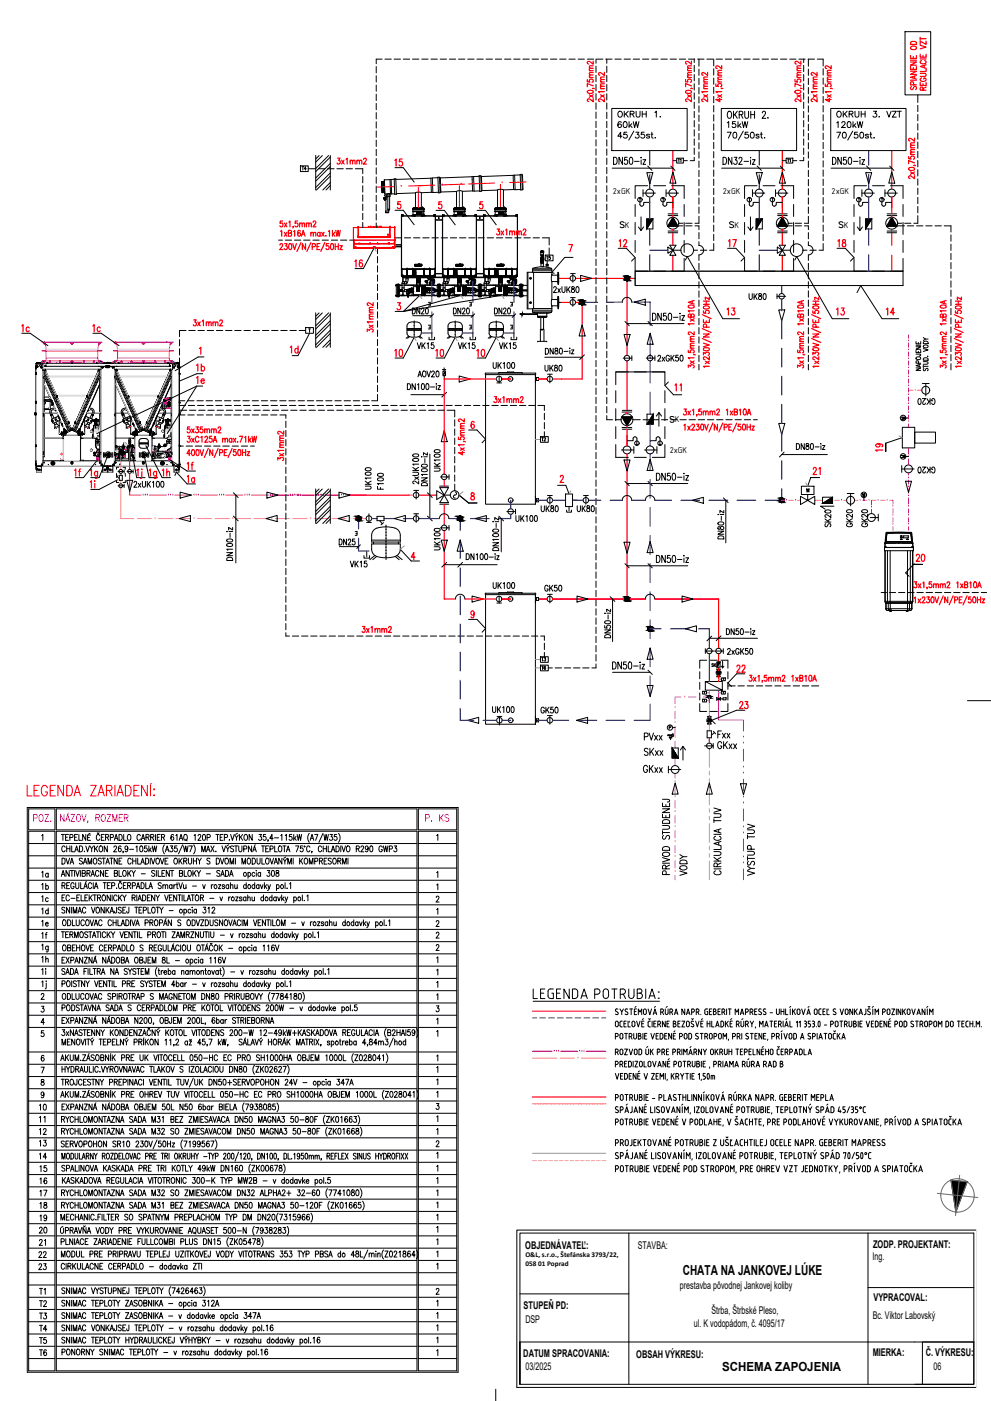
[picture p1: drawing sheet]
<svg xmlns="http://www.w3.org/2000/svg" width="420mm" height="594mm" viewBox="0 0 420 594" stroke-linecap="round" stroke-linejoin="round" font-family="sans-serif">
<defs><g id="words">
<text font-size="7.9" x="225.1" y="424.7">LEGENDA POTRUBIA:</text>
<g font-size="6.6">
<text x="307.6" y="51.5">OKRUH 2.</text>
<text x="122.1" y="151">1d</text>
<text x="73" y="203.2" transform="rotate(-90 73 203.2)">1h</text>
<text x="67.7" y="204.3" transform="rotate(-90 67.7 204.3)">1g</text>
<text x="303.4" y="314.3">Fxx</text>
<text x="272" y="328.8">GKxx</text>
<text x="179.6" y="349.6">P. KS</text>
</g>
<text font-size="6.6" fill="#f00" x="42.7" y="204.3" transform="rotate(-90 42.7 204.3)">1g</text>
<text font-size="6.3" x="278.5" y="423.6">:</text>
<g font-size="6.2" fill="#f00">
<text x="166.5" y="71.6">15</text>
<text x="261.4" y="105.8">12</text>
<text x="308" y="105.8">17</text>
<text x="354.5" y="105.8">18</text>
<text x="149.6" y="114.3">16</text>
<text x="307.3" y="134.8">13</text>
<text x="353.8" y="134.8">13</text>
<text x="375" y="134.8">14</text>
<text x="8.5" y="141.8">1c</text>
<text x="38.5" y="141.8">1c</text>
<text x="166.5" y="152.4">10</text>
<text x="183.8" y="152.4">10</text>
<text x="201.4" y="152.4">10</text>
<text x="230" y="158.7">UK80</text>
<text x="375.4" y="192.6" transform="rotate(-90 375.4 192.6)">19</text>
<text x="83.3" y="200.4" transform="rotate(-90 83.3 200.4)">1f</text>
<text x="348.9" y="202.5" transform="rotate(-90 348.9 202.5)">21</text>
<text x="78.3" y="205.7">1a</text>
<text x="387.7" y="239.2">20</text>
<text x="311.5" y="286.1">22</text>
<text x="312.6" y="301.6">23</text>
</g>
<g font-size="6.2" fill="#00f">
<text x="305.5" y="70.9">DN32-iz</text>
<text x="228.6" y="303.7">GK50</text>
</g>
<g font-size="6.2">
<text x="316.8" y="128.4">UK80</text>
<text x="176" y="149.2">VK15</text>
<text x="193.3" y="149.2">VK15</text>
<text x="211" y="149.2">VK15</text>
<text x="82.6" y="158.4">1b</text>
<text x="82.6" y="163.7">1e</text>
<text x="158.8" y="208.8" transform="rotate(-90 158.8 208.8)">UK100</text>
<text x="228.6" y="218.4">UK80</text>
<text x="243.8" y="218.4">UK80</text>
<text x="272.3" y="315">PVxx</text>
<text x="272.3" y="321.4">SKxx</text>
<text x="285" y="372.2" transform="rotate(-90 285 372.2)">PRIVOD STUDENEJ</text>
<text x="292.5" y="372.5" transform="rotate(-90 292.5 372.5)">VODY</text>
<text x="321" y="372.5" transform="rotate(-90 321 372.5)">VYSTUP TUV</text>
<text x="15.5" y="539.7">23</text>
</g>
<text font-size="6.2" fill="#f0f" x="303.4" y="318.6">GKxx</text>
<text font-size="5.8" x="289.5" y="540.8">CHATA NA JANKOVEJ LÚKE</text>
<g font-size="5.7" fill="#f00">
<text x="257.5" y="44.4" transform="rotate(-90 257.5 44.4)">2x1mm2</text>
<text x="301.3" y="44.4" transform="rotate(-90 301.3 44.4)">2x1mm2</text>
<text x="347.5" y="44.4" transform="rotate(-90 347.5 44.4)">2x1mm2</text>
<text x="159.5" y="142.2" transform="rotate(-90 159.5 142.2)">3x1mm2</text>
<text x="290" y="166.9" transform="rotate(-90 290 166.9)">11</text>
<text x="78.3" y="184.9">5x35mm2</text>
<text x="121.4" y="196.5" transform="rotate(-90 121.4 196.5)">3x1mm2</text>
<text x="35.3" y="203.2" transform="rotate(-90 35.3 203.2)">1f</text>
<text x="152.8" y="269.5">3x1mm2</text>
</g>
<g font-size="5.7">
<text x="261.1" y="50.8">OKRUH 1.</text>
<text x="353.8" y="50.8">OKRUH 3. VZT</text>
<text x="261.1" y="55.4">60kW</text>
<text x="307.6" y="55.4">15kW</text>
<text x="353.8" y="55.4">120kW</text>
<text x="142.2" y="70.9">3x1mm2</text>
<text x="209.5" y="100.9">3x1mm2</text>
<text x="233.9" y="125.2">2xUK80</text>
<text x="173.9" y="134.4">DN20</text>
<text x="191.2" y="134.4">DN20</text>
<text x="208.8" y="134.4">DN20</text>
<text x="81.1" y="139.3">3x1mm2</text>
<text x="208.1" y="157.3">UK100</text>
<text x="208.5" y="171.8">3x1mm2</text>
<text x="388.4" y="172.9">GK20</text>
<text x="187.7" y="201.1" transform="rotate(-90 187.7 201.1)">UK100</text>
<text x="388.4" y="201.8">GK20</text>
<text x="55.7" y="207.8">2xUK100</text>
<text x="163.7" y="208.8" transform="rotate(-90 163.7 208.8)">F100</text>
<text x="178.9" y="206.4" transform="rotate(-90 178.9 206.4)">2xUK100</text>
<text x="218" y="222.2">UK100</text>
<text x="353.5" y="224.7" transform="rotate(-90 353.5 224.7)">SK20</text>
<text x="362.7" y="224.7" transform="rotate(-90 362.7 224.7)">GK20</text>
<text x="369" y="224.7" transform="rotate(-90 369 224.7)">GK20</text>
<text x="142.9" y="232.1">DN25</text>
<text x="187.7" y="234.2" transform="rotate(-90 187.7 234.2)">UK100</text>
<text x="147.5" y="241.7">VK15</text>
<text x="208.1" y="250.8">UK100</text>
<text x="230" y="251.9">GK50</text>
<text x="306.9" y="270.2">DN50-iz</text>
<text x="307.6" y="278.7">2xGK50</text>
<text x="207.8" y="303.4">UK100</text>
<text x="16.9" y="373.2">1a</text>
<text x="16.9" y="378.2">1b</text>
<text x="16.9" y="383.5">1c</text>
<text x="21.5" y="388.8" transform="rotate(-90 21.5 388.8)">1d</text>
<text x="16.9" y="394.1">1e</text>
<text x="21.5" y="405" transform="rotate(-90 21.5 405)">1g</text>
<text x="21.5" y="409.2" transform="rotate(-90 21.5 409.2)">1h</text>
<text x="15.9" y="472">10</text>
<text x="15.9" y="477">11</text>
<text x="15.9" y="482.2">12</text>
<text x="15.9" y="487.2">13</text>
<text x="15.9" y="492.8">14</text>
<text x="15.9" y="498.1">15</text>
<text x="15.9" y="503.1">16</text>
<text x="15.9" y="508.4">17</text>
<text x="15.9" y="513.6">18</text>
<text x="15.9" y="518.9">19</text>
<text x="15.9" y="524.2">20</text>
<text x="15.9" y="529.2">21</text>
<text x="15.5" y="534.5">22</text>
<text x="15.9" y="550">T1</text>
<text x="15.9" y="555.3">T2</text>
<text x="15.9" y="560.6">T3</text>
<text x="15.9" y="565.9">T4</text>
<text x="15.9" y="570.8">T5</text>
<text x="15.9" y="576.1">T6</text>
</g>
<g font-size="5.3">
<text x="41.6" y="208.1" transform="rotate(-90 41.6 208.1)">1i</text>
<text x="21.2" y="399.3" transform="rotate(-90 21.2 399.3)">1f</text>
<text x="306.2" y="581.4">SCHEMA ZAPOJENIA</text>
</g>
<text font-size="5.3" fill="#f00" x="61.4" y="204.3" transform="rotate(-90 61.4 204.3)">1j</text>
<g font-size="4.9">
<text x="232.5" y="188.4" transform="rotate(-90 232.5 188.4)">T2</text>
<text x="20.8" y="414.5" transform="rotate(-90 20.8 414.5)">1i</text>
<text x="20.8" y="420.5" transform="rotate(-90 20.8 420.5)">1j</text>
</g>
<g font-size="4.5">
<text x="222.7" y="529.5">OBJEDNÁVATEĽ:</text>
<text x="270.4" y="529.7">STAVBA:</text>
<text x="370.2" y="529.1">ZODP. PROJEKTANT:</text>
<text x="369.9" y="534.1">Ing. Norbert Jókay</text>
<text x="288.2" y="546.5">prestavba pôvodnej Jankovej koliby</text>
<text x="370.3" y="551.8">VYPRACOVAL:</text>
<text x="222" y="555.3">STUPEŇ PD:</text>
<text x="301.7" y="557.2">Štrba, Štrbské Pleso,</text>
<text x="222.8" y="560.8">DSP</text>
<text x="294.2" y="562.7">ul. K vodopádom, č. 4095/17</text>
<text x="370" y="559.2">Bc. Viktor Labovský</text>
<text x="221.9" y="575.5">DATUM SPRACOVANIA:</text>
<text x="269.7" y="575.9">OBSAH VÝKRESU:</text>
<text x="370" y="575.2">MIERKA:</text>
<text x="392.5" y="575.2">Č. VÝKRESU:</text>
<text x="222.8" y="580.9">03/2025</text>
<text x="395.7" y="580.8">06</text>
</g>
<g font-size="4.4">
<text x="127" y="73.4">T4</text>
<text x="230.7" y="111.1">T5</text>
<text x="286.8" y="180.3" transform="rotate(-90 286.8 180.3)">SK</text>
<text x="228.6" y="281.5">T3</text>
<text x="228.6" y="285">T6</text>
<text x="300.9" y="284">SK</text>
</g>
<g font-size="4">
<text x="286.5" y="69.8">T1</text>
<text x="333" y="69.8">T1</text>
</g>
<g font-size="3.9">
<text x="259.8" y="82.1">2xGK</text>
<text x="306.5" y="82.1">2xGK</text>
<text x="352.6" y="82.1">2xGK</text>
<text x="265" y="96.5">K</text>
<text x="311.4" y="96.5">K</text>
<text x="357.8" y="96.5">K</text>
<text x="286.1" y="179.1">K</text>
<text x="283.9" y="192">2xGK</text>
</g>
<g font-size="3.5">
<text x="381.4" y="178.9">M</text>
<text x="381.4" y="195.1">M</text>
</g>
<g font-size="3.1">
<text x="222.8" y="533">O&amp;L, s.r.o., Štefánska 3793/22,</text>
<text x="222.8" y="536.8">058 01 Poprad</text>
</g>
</g></defs>
<!-- layer: STENY -->
<g fill="none" stroke="#000" stroke-width=".42">
<path d="M205.9 158.8v55h21.1M205.9 158.2v.6M205.9 158.2h21.1M221.4 158.2h.1M227 158.2l.1 .6h-21.2M227 159.1l.1 .9M227 160.3h.1M227.1 160.1l1.2 .1M227.1 160.1v1.2M227.1 161.3l-.1 1.1M227.4 160.1v1.2M228.3 160.1v1.2"/>
<path d="M228.3 161.3h-1.2M205.9 186.2l-1.5 1.6M227 210.5l.1 .8M12.1 357.7h11.2M12.1 343h11.2v8.9h-11.2zM17.7 354.3l.5-.5v2.5M23.9 357.7h152.9M23.9 343h152.9v8.9h-152.9zM26 353.8h1.3M26.7 353.8v2.5M27.6 359.3a.72 .72 0 0 0-.9-.6 .72 .72 0 0 0-.5 .9v.7a.72 .72 0 0 0 .5 .9 .72 .72 0 0 0 .9-.6M27.8 355h.8"/>
<path d="M28.3 358.7v2.5M28.3 359.9h1.3M29 353.8h-1.2v2.5h1.2M29.6 355.1l1.2-.1v-1l-1.2-.2v2.5M29.6 358.7v2.5M30.4 358.7v2.5h1.1M31.6 355h.8M32.9 353.8h-1.3v2.5h1.3M33.4 353.8v2.5h1.2M33.7 358.7a1.26 1.26 0 0 1 1.4 1.3 1.26 1.26 0 0 1-1.4 1.2zM36.4 353.8v2.5l-1.3-2.5v2.5M36.4 358.7l.7 2.5 .8-2.5"/>
<path d="M37.1 355.1h.8M38.1 358.7l.8 1.2v1.3M38.2 353.4l-.9 .4M38.4 354.1h-1.3v2.2h1.3M39.6 358.7l-.7 1.2M40.1 358.7v2.5M40.6 359.8l.8 1.4M41.2 353.1l.4 .5 .4-.5M41.4 358.7l-1.3 1.7M42.3 354.4a.75 .75 0 0 0-.9-.5 .75 .75 0 0 0-.5 .9v.6a.74 .74 0 0 0 .5 .9 .74 .74 0 0 0 .9-.6M42.4 358.8l.2-.1a1.29 1.29 0 0 1 1 1.3 1.29 1.29 0 0 1-1 1.2 1.62 1.62 0 0 1-.2-2.4zM43 355h.7"/>
<path d="M44.2 353.8h-1.2v2.5h1.2M44.7 355l1.3-.2v-.7l-1.3-.3v2.5M45.4 355l.7 1.3M45.5 358.7v2.5l-1.3-2.5v2.5M46.8 355.1l1.1-.1v-1l-1.1-.2v2.5M48.3 359.3l.4-.6 .7 .5-1.2 2h1.3M48.5 356.3l.7-2.5 .8 2.5M48.8 355.5h.9M50.5 353.8a1.26 1.26 0 0 1 1.3 1.3 1.26 1.26 0 0 1-1.3 1.2zM51.3 359l-.3-.3a1.45 1.45 0 0 0-.2 2.5 .75 .75 0 0 0 .6-.9 .75 .75 0 0 0-.9-.5l-.3 .6M52.5 353.8v2.5h1.1M54.2 359.6a.64 .64 0 0 1-.7 .7 .64 .64 0 0 1-.5-.9l.5-.7a1.4 1.4 0 0 1 .7 1.3 1.4 1.4 0 0 1-.8 1.2l-.4-.3"/>
<path d="M54.4 354l.2-.2a1.29 1.29 0 0 1 .9 1.3 1.29 1.29 0 0 1-.9 1.2 1.62 1.62 0 0 1-.2-2.3zM57.6 359.2l.5-.5v2.5M59.5 354.4a.75 .75 0 0 0-.9-.5 .75 .75 0 0 0-.5 .9v.6a.74 .74 0 0 0 .5 .9 .74 .74 0 0 0 .9-.6M59.5 358.8l.3-.1a1.39 1.39 0 0 1 .8 1.3 1.39 1.39 0 0 1-.8 1.2l-.5-.5-.1-.6zM59.9 356.3l.8-2.5 .7 2.5M60.2 355.5h.9M61.9 355l1.1-.1v-.9l-1.1-.2v2.5M62.3 358.7h-1l-.1 1.1a.76 .76 0 0 1 1.1 0 .76 .76 0 0 1-.1 1.1 .76 .76 0 0 1-1.1-.2M62.6 355l.6 1.3M63.1 358.7v2.5M63.9 355l1.3-.2v-.7l-1.3-.3v2.5M64.1 359.6l-1 1.1"/>
<path d="M64.6 358.7l.4 2.5 .5-2.5 .5 2.5 .5-2.5M64.6 355l.6 1.3M65.9 353.8v2.5M66.7 355h.7M67.9 353.8h-1.2v2.5h1.2M68.5 355l1.2-.2v-.7l-1.2-.3v2.5M69.1 355l.7 1.3M69.7 358.2a2.98 2.98 0 0 0 0 3.8M72.2 358.7h1l-.6 .9a.75 .75 0 0 1 .7 1.2 .75 .75 0 0 1-1.3-.1M73.6 354.2l-.4-.4a1.43 1.43 0 0 0 0 2.5 .74 .74 0 0 0 .5-.9 .74 .74 0 0 0-.9-.5l-.3 .6M74.5 354.3l.6-.5v2.5M75.1 358.7h-1l-.1 1.1a.74 .74 0 0 1 1.1 0 .74 .74 0 0 1-.1 1.1 .74 .74 0 0 1-1.1-.2"/>
<path d="M76 356.3l.8-2.5 .7 2.5M76.3 355.5h.9M77.4 358.2l-1.7 3.8M77.8 358.7l.5 2.5 .4-2.5 .5 2.5 .5-2.5M78.3 354l.2-.2a1.29 1.29 0 0 1 .9 1.3 1.29 1.29 0 0 1-.9 1.2 1.62 1.62 0 0 1-.2-2.3zM78.7 355.9l.6 .7M80.2 358.7h1.3l-.9 2.5M82.1 358.2a2.98 2.98 0 0 1 0 3.8M82.3 354.3l.5-.5v2.5M84 354.4l.4-.6 .7 .5-1.2 2h1.3M86.1 354l.3-.2a1.39 1.39 0 0 1 .7 1.3 1.39 1.39 0 0 1-.7 1.2l-.6-1zM87.8 355.1l1.1-.1v-1l-1.1-.2v2.5"/>
<path d="M89.4 358.7l1.4 2.5M90.8 358.7l-1.4 2.5M91.5 353.8h1.3M92.2 353.8v2.5M93.3 355h.8M94.1 358.7l.8 2.5 .7-2.5M94.6 353.8h-1.3v2.5h1.3M95.1 355.1l1.2-.1 .1-.9-1.3-.3v2.5M95.8 359l.8 1v1.2M96.9 358.2l-.7 .5M97.2 356.1v.2zM97.3 359l-.7 1"/>
<path d="M97.8 353.8l.8 2.5 .7-2.5M99.1 359l-.5-.3-.9 .3 .1 .6 1.3 .9a.72 .72 0 0 1-.6 .7 .72 .72 0 0 1-.8-.3M99.4 358.7h1.4M99.5 354.1l.8 1v1.2M100.1 358.7v2.5M100.7 353.4l-.8 .4M101 354.1l-.7 1M101.2 358.7v1.8l.6 .7 .7-.3 .1-2.2M101.5 353.8v2.5M102 354.9l.9 1.4M102.9 353.8l-1.4 1.7M103.8 354l.2-.2a1.29 1.29 0 0 1 1 1.3 1.29 1.29 0 0 1-1 1.2 1.62 1.62 0 0 1-.2-2.3z"/>
<path d="M106.7 358.7v2.5l-1.4-2.5v2.5M106.9 353.8v2.5l-1.3-2.5v2.5M108.3 358.2l-.4 .3M109.8 353.8h1.1l-.6 1a.74 .74 0 0 1 .6 1.2 .74 .74 0 0 1-1.3-.1M110.9 358.7h1.3M111.5 358.7v2.5M112.6 353.8h-.9l-.1 1.1a.75 .75 0 0 1 1.1 .1 .75 .75 0 0 1-.1 1.1 .75 .75 0 0 1-1.1-.2M112.6 359.9h.8M113.7 356.2l-.2 .6M113.9 358.7h-1.3v2.5h1.3M115.8 355.5h-1.4l.9-1.7v2.5M116.4 355.3h1.7"/>
<path d="M116.5 358.7v2.5h1.1M118.4 358.8l.2-.1a1.29 1.29 0 0 1 .9 1.3 1.29 1.29 0 0 1-.9 1.2 1.62 1.62 0 0 1-.2-2.4zM119 354.3l.5-.5v2.5M119.9 358.7h1.3M120.6 358.7v2.5M120.9 354.3l.5-.5v2.5M123.7 353.8h-.9l-.2 1.1a.76 .76 0 0 1 1.1 0 .76 .76 0 0 1-.1 1.1 .76 .76 0 0 1-1-.1M124.5 353.8v2.5M124.9 355.4l.7 .9M125.3 358.7h1.4l-1 2.5M125.5 354.7l-1 1.2M126 353.8l.4 2.5 .6-2.5 .4 2.5 .5-2.5"/>
<path d="M128.4 358.7h-1l-.1 1.1a.75 .75 0 0 1 1.1 .1 .75 .75 0 0 1-.1 1 .75 .75 0 0 1-1.1-.2M129 358.8l.2 .3zM131.1 353.4a2.98 2.98 0 0 0 0 3.8M131.4 359.3a.72 .72 0 0 0-.9-.6 .72 .72 0 0 0-.5 .9v.7a.72 .72 0 0 0 .5 .9 .72 .72 0 0 0 .9-.6M131.5 356.3l.8-2.5 .8 2.5M131.8 355.5h1M133.4 353.8h1.3l-.9 2.5M136.4 359.3a.72 .72 0 0 0-.9-.6 .72 .72 0 0 0-.5 .9v.7a.72 .72 0 0 0 .5 .9 .72 .72 0 0 0 .9-.6M136.9 353.4l-1.7 3.8M137 359.9h1.4M137 358.7v2.5M137.3 353.8l.5 2.5 .5-2.5 .5 2.5 .4-2.5"/>
<path d="M138.4 358.7v2.5M139.1 358.7v2.5h1.2M139.9 353.8h1l-.5 1a.73 .73 0 0 1 .6 1.1 .73 .73 0 0 1-1.3 0M142.5 358.7a1.26 1.26 0 0 1 1.3 1.3 1.26 1.26 0 0 1-1.3 1.2zM142.7 353.8h-.9l-.1 1.1a.76 .76 0 0 1 1.1 0 .76 .76 0 0 1-.1 1.1 .76 .76 0 0 1-1.1-.1M143.5 353.4a2.98 2.98 0 0 1 0 3.8M144.5 358.7v2.5M144.9 358.7l.8 2.5 .8-2.5M147 359l.4-.3a1.28 1.28 0 0 1 1 1.3 1.28 1.28 0 0 1-1 1.2l-.5-.9zM151 359.9l1.2-.1v-1l-1.2-.1v2.5M151.7 359.9l.7 1.3M153 359.3l.4-.6 .8 .5-1.2 2h1.3"/>
<path d="M156.1 359.6a.64 .64 0 0 1-.7 .7 .64 .64 0 0 1-.5-.9l.5-.7a1.4 1.4 0 0 1 .7 1.3 1.4 1.4 0 0 1-.8 1.2l-.4-.3M157.1 358.8l.2-.1a1.39 1.39 0 0 1 .8 1.3 1.39 1.39 0 0 1-.8 1.2l-.5-1.1zM162.1 359.3a.74 .74 0 0 0-.9-.6 .74 .74 0 0 0-.5 .9v.7a.75 .75 0 0 0 .7 .9 .75 .75 0 0 0 .7-.9h-.5M162.6 358.7l.4 2.5 .5-2.5 .5 2.5 .5-2.5M167.1 358.7h1.1l-.6 .9a.75 .75 0 0 1 .7 1.2 .75 .75 0 0 1-1.3-.1M177.4 357.7h16.2M177.4 343h16.2M177.4 351.9h16.2M185.1 354.3l.5-.5v2.5M12.1 378.5h11.2M12.1 373.3h11.2M12.1 368.1h11.2"/>
<path d="M12.1 362.9h11.2M23.9 378.5h152.9M23.9 373.3h152.9M23.9 368.1h152.9M23.9 362.9h152.9M26 371.6l.8-2.5 .7 2.5M26.3 370.8h.9M29.3 369.1v2.5l-1.3-2.5v2.5M29.8 369.1h1.4M30.5 369.1v2.5M31.6 369.1v2.5M31.7 361.2l.8-2.5 .7 2.5"/>
<path d="M32 360.4h.9M32.1 369.1l.8 2.5 .7-2.5M34.1 369.1v2.5M34.8 370.3l1.2-.1 .1-.9-1.3-.2v2.5l1.3-.2v-.9l-.4-.2M35.8 360.9v.3zM36.9 370.3l1.1-.1v-1l-1.1-.1v2.5M37.5 370.3l.7 1.3M38.6 371.6l.7-2.5 .8 2.5M38.9 370.8h.9M41.9 369.7a.74 .74 0 0 0-.9-.6 .74 .74 0 0 0-.5 .9v.6a.75 .75 0 0 0 .5 1 .75 .75 0 0 0 .9-.6M43.9 369.1v2.5l-1.3-2.5v2.5M44.7 370.3h.7"/>
<path d="M45.9 369.1h-1.2v2.5h1.2M48.5 370.3l1.1-.1v-1l-1.1-.1v2.5l1.2-.2 .1-.6-.5-.5M50.5 369.1v2.5h1.1M52.3 361.1l-.2 .6M52.4 369.2l.2-.1a1.29 1.29 0 0 1 .9 1.3 1.29 1.29 0 0 1-.9 1.2 1.68 1.68 0 0 1-.2-2.4zM54.2 369.1v2.5M54.7 370.2l.8 1.4M54.9 360.1h1.7M55.5 369.1l-1.3 1.7M55.9 369.1l.7 1.2v1.3M57.4 369.1l-.8 1.2M59.9 370.5h1.7"/>
<path d="M63.5 360.3l.7 .9M65.6 369.5l-.4-.4-.9 .4 .2 .5 .9 .5a.69 .69 0 0 1-.1 1.1 .69 .69 0 0 1-1-.4M66.3 369.1v2.5M67.1 369.1v2.5h1.1M68.7 370.3h.7M69.9 369.1h-1.2v2.5h1.2M70.1 361.2l.8-2.5 .7 2.5M70.4 360.4h.9M71.8 369.1v2.5l-1.3-2.5v2.5M72.3 369.1h1.3M72.9 369.1v2.5M76.1 370.3l1.1-.1 .1-.9-1.2-.2v2.5l1.2-.2v-.9l-.3-.2"/>
<path d="M78.1 369.1v2.5h1.1M80 369.2l.2-.1a1.28 1.28 0 0 1 1 1.3 1.28 1.28 0 0 1-1 1.2 1.73 1.73 0 0 1-.2-2.4zM81.8 369.1v2.5M82.3 370.2l.8 1.4M83.1 369.1l-1.3 1.7M83.5 369.1l.8 1.2v1.3M85 369.1l-.7 1.2M85.5 361.2v-2.5l.8 2.5 .7-2.5v2.5M87.5 361.2l.8-2.5 .7 2.5M87.5 370.5h1.7M87.8 360.4h1M91.5 360.9v.3z"/>
<path d="M93.2 369.5l-.4-.4-.9 .4 .2 .5 1 .6-.1 .9-.6 .1-.5-.4M93.6 371.6l.8-2.5 .7 2.5M93.9 370.8h1M95.6 369.1a1.25 1.25 0 0 1 1.4 1.3 1.25 1.25 0 0 1-1.4 1.2zM97.3 371.6l.8-2.5 .7 2.5M97.6 370.8h1M103.3 360l1.2-.1v-1.1l-1.2-.1v2.5M105.2 370.3l.1-.3a.76 .76 0 0 1 1 .8 .76 .76 0 0 1-1 .7l-.1-.3M105.2 369.9v2.5M107.1 361.2l.8-2.5 .8 2.5M107.4 360.4h1M108 370.3a.77 .77 0 0 0-1.3 .3 .77 .77 0 0 0 .9 1l.4-.4"/>
<path d="M108.6 369.2h.1M108.7 370v1.6M110.5 370.3l-.2-.3a.75 .75 0 0 0-1 .8 .75 .75 0 0 0 1 .7l.2-.3M110.5 369.9v1.7M113.3 369.1h1.1l-.6 .9a.73 .73 0 0 1 .6 1.2 .73 .73 0 0 1-1.2-.1M114.5 360l1.1-.1v-1.1l-1.1-.1v2.5M115.3 369.2l.3-.1a1.39 1.39 0 0 1 .8 1.3 1.39 1.39 0 0 1-.8 1.2l-.5-1.1zM117.1 369.2v.7a.93 .93 0 0 1 1.1 .6 .93 .93 0 0 1-.4 1.1 .8 .8 0 0 1-.9-.8 .8 .8 0 0 1 1-.8l.2-.8zM121.4 361.2l.8-2.5 .7 2.5M121.7 360.4h.9M132.3 361.1l-.2 .6M140.5 361.2l.7-2.5 .8 2.5"/>
<path d="M140.8 360.4h.9M165.1 360l1.1-.1v-1.1l-1.1-.1v2.5M177.4 378.5h16.2M177.4 373.3h16.2M177.4 368.1h16.2M177.4 362.9h16.2M12.1 399.3h11.2M12.1 394.1h11.2M12.1 388.9h11.2M12.1 383.7h11.2M23.9 399.3h152.9M23.9 394.1h152.9"/>
<path d="M23.9 388.9h152.9M23.9 383.7h152.9M89.2 400l.3 .4 .4-.4M177.4 399.3h16.2M177.4 394.1h16.2M177.4 388.9h16.2M177.4 383.7h16.2M12.1 414.9h11.2M12.1 409.7h11.2M12.1 404.5h11.2M23.9 414.9h152.9M23.9 409.7h152.9"/>
<path d="M23.9 404.5h152.9M26.7 401l.4-.3a1.28 1.28 0 0 1 1 1.2 1.28 1.28 0 0 1-1 1.3l-.6-.9zM28.7 401.9l1.2-.2v-.7l-1.2-.3v2.5l1.2-.3 .1-.5-.5-.5M30.7 401.9h.8M31.9 400.7h-1.2v2.5h1.2M32.5 401.9h1.3M32.5 400.7v2.5M33.8 400.7v2.5M34.7 401l.4-.3a1.28 1.28 0 0 1 1 1.2 1.28 1.28 0 0 1-1 1.3l-.6-.9zM36.4 400.7l.8 2.5 .7-2.5M38.4 401.9h.8M39.6 400.7h-1.2v2.5h1.2"/>
<path d="M43.5 401.3a.73 .73 0 0 0-.9-.6 .73 .73 0 0 0-.5 1v.6a.72 .72 0 0 0 .5 .9 .72 .72 0 0 0 .9-.6M44.2 401.9h.8M45.4 400.7h-1.2v2.5h1.2M46 401.9l1.2-.1v-1l-1.2-.1v2.5M46.7 401.9l.6 1.3M48 402l1.1-.1v-1.1l-1.1-.1v2.5M49.7 403.2l.8-2.5 .8 2.5M50 402.4h1M51.7 400.7a1.25 1.25 0 0 1 1.4 1.2 1.25 1.25 0 0 1-1.4 1.3zM53.7 400.7v2.5h1.2M55.6 400.8l.2-.1a1.29 1.29 0 0 1 1 1.2 1.29 1.29 0 0 1-1 1.3 1.62 1.62 0 0 1-.2-2.4zM60.7 401l-.5-.3-.8 .3 .1 .7 1.2 .8-.5 .7-.8-.3"/>
<path d="M63.3 401.9l1.2-.1v-1l-1.2-.1v2.5M64 401.9l.7 1.3M65.3 401.9h.8M66.6 400.7h-1.3v2.5h1.3M68.5 401.3a.75 .75 0 0 0-.9-.6 .75 .75 0 0 0-.5 1v.6a.75 .75 0 0 0 .7 .9 .75 .75 0 0 0 .7-.9h-.5M69.1 400.7v1.8l.6 .7 .7-.3 .1-2.2M71.2 400.7v2.5h1.2M72.6 403.2l.7-2.5 .8 2.5M72.9 402.4h.9M73.7 400.2l-.4 .2M75.9 401.3a.75 .75 0 0 0-.9-.6 .75 .75 0 0 0-.5 1v.6a.74 .74 0 0 0 .5 .9 .74 .74 0 0 0 .9-.6M76.6 400.7v2.5"/>
<path d="M77.4 401l.4-.3a1.28 1.28 0 0 1 1 1.2 1.28 1.28 0 0 1-1 1.3l-.5-.9zM79.4 400.7v1.8l.6 .7 .7-.3 .1-2.2M83.6 401l.4-.3a1.28 1.28 0 0 1 1 1.2 1.28 1.28 0 0 1-1 1.3l-.6-.9zM85.3 400.7h1.4M86 400.7v2.5M86.9 403.2l.7-2.5 .8 2.5M87.2 402.4h.9M88 400.2l-.4 .2M90.2 401.3a.75 .75 0 0 0-.9-.6 .75 .75 0 0 0-.5 1v.6a.74 .74 0 0 0 .5 .9 .74 .74 0 0 0 .9-.6M91.1 400.8l.3-.1a1.29 1.29 0 0 1 .9 1.2 1.29 1.29 0 0 1-.9 1.3 1.62 1.62 0 0 1-.3-2.4zM93 400.7v2.5M93.4 401.8l.9 1.4"/>
<path d="M94.3 400.7l-1.3 1.7M96.9 402.1h1.8M103.3 401.9l.1-.2a.71 .71 0 0 1 1 .7 .71 .71 0 0 1-1.1 .5M103.3 401.5v2.5M106.1 401.9l-.2-.2a.71 .71 0 0 0-1 .7 .71 .71 0 0 0 1.2 .5M106.8 400.7v.3zM106.8 401.7v1.5M108.6 401.9l-.2-.2a.7 .7 0 0 0-1 .8 .7 .7 0 0 0 1.2 .4M108.6 401.5v1.7M111.5 401.2l.5-.5v2.5M113.5 401.2l.4-.5v2.5M116.3 401l-.4-.3a1.43 1.43 0 0 0-.1 2.5 .74 .74 0 0 0 .6-.9 .74 .74 0 0 0-1-.5l-.3 .6"/>
<path d="M116.8 400.7l.7 2.5 .8-2.5M177.4 414.9h16.2M177.4 409.7h16.2M177.4 404.5h16.2M12.1 435.7h11.2M12.1 430.5h11.2M12.1 425.3h11.2M12.1 420.1h11.2M17.5 421.9l.2-.5a.68 .68 0 0 1 .9 .3 .68 .68 0 0 1-.2 .9l-1 1.2h1.4M17.6 426.7h1l-.5 .9a.74 .74 0 0 1 .6 1.1 .74 .74 0 0 1-1.3 0M23.9 435.7h152.9M23.9 430.5h152.9"/>
<path d="M23.9 425.3h152.9M23.9 420.1h152.9M26.8 421.4l.2-.1a1.29 1.29 0 0 1 .9 1.2 1.29 1.29 0 0 1-.9 1.3 1.62 1.62 0 0 1-.2-2.4zM28.6 421.3a1.25 1.25 0 0 1 1.3 1.2 1.25 1.25 0 0 1-1.3 1.3zM30.6 421.3v2.5h1.1M32.2 421.3v1.8l.6 .7 .6-.4 .1-2.1M35.6 421.9a.73 .73 0 0 0-.9-.6 .73 .73 0 0 0-.5 .9v.6a.72 .72 0 0 0 .5 1 .72 .72 0 0 0 .9-.6M36.4 421.6l.3-.3a1.28 1.28 0 0 1 1 1.2 1.28 1.28 0 0 1-1 1.3l-.5-1zM38.1 421.3l.8 2.5 .7-2.5M39.8 423.8l.8-2.5 .7 2.5M40.1 422.9h1M43.1 421.9a.75 .75 0 0 0-.9-.6 .75 .75 0 0 0-.5 .9v.6a.74 .74 0 0 0 .5 1 .74 .74 0 0 0 .9-.6"/>
<path d="M47 421.6l-.4-.3-.9 .3 .2 .6 1.1 .9-.4 .7-.9-.4M47.7 422.6l1.2-.1v-1.1l-1.2-.1v2.5M49.7 421.3v2.5M50.5 422.5l1.1-.2v-.9l-1.1-.1v2.5M51.1 422.5l.7 1.3M52.7 421.4l.3-.1a1.29 1.29 0 0 1 .9 1.2 1.29 1.29 0 0 1-.9 1.3 1.62 1.62 0 0 1-.3-2.4zM54.3 421.3h1.3M54.9 421.3v2.5M56.1 422.5l1.1-.2v-.9l-1.1-.1v2.5M56.8 422.5l.6 1.3M57.8 423.8l.7-2.5 .8 2.5M58.1 422.9h1"/>
<path d="M59.8 422.6l1.2-.1v-1.1l-1.2-.1v2.5M65 421.6l-.4-.3-.9 .3 .2 .6 1.1 .9-.4 .7-.9-.4M67.7 423.8v-2.5l.8 2.5 .7-2.5v2.5M69.7 423.8l.8-2.5 .7 2.5M70 422.9h1M73 421.9a.73 .73 0 0 0-.9-.6 .73 .73 0 0 0-.5 .9v.6a.73 .73 0 0 0 .7 1 .73 .73 0 0 0 .7-1h-.4M75.1 421.3v2.5l-1.4-2.5v2.5M75.8 422.5h.8M77 421.3h-1.2v2.5h1.2M77.3 421.3h1.4M78 421.3v2.5M79.4 421.4l.2-.1a1.29 1.29 0 0 1 1 1.2 1.29 1.29 0 0 1-1 1.3 1.62 1.62 0 0 1-.2-2.4z"/>
<path d="M81.2 423.8v-2.5l.8 2.5 .8-2.5v2.5M85.5 421.3a1.26 1.26 0 0 1 1.4 1.2 1.26 1.26 0 0 1-1.4 1.3zM88.9 421.3v2.5l-1.4-2.5v2.5M89.7 421.4v.7a.85 .85 0 0 1 1.1 .7 .85 .85 0 0 1-.8 1 .9 .9 0 0 1-.4-1.2 .9 .9 0 0 1 1.1-.5v-.7zM91.7 421.4l.3-.1a1.39 1.39 0 0 1 .8 1.2 1.39 1.39 0 0 1-.8 1.3l-.6-1.1zM95.4 422.6l1.2-.1v-1.1l-1.2-.1v2.5M97.4 422.5l1.3-.3v-.7l-1.3-.2v2.5M98.1 422.5l.7 1.3M99.4 421.3v2.5M100.2 422.5l1.1-.2v-.9l-1.1-.1v2.5M100.8 422.5l.7 1.3M102.2 421.3v1.8l.5 .7 .7-.4 .1-2.1"/>
<path d="M104.3 422.5l1.2-.3v-.7l-1.2-.2v2.5l1.2-.3 .1-.6-.4-.4M106.6 421.4l.2-.1a1.29 1.29 0 0 1 .9 1.2 1.29 1.29 0 0 1-.9 1.3 1.62 1.62 0 0 1-.2-2.4zM108.1 421.3l.7 2.5 .8-2.5M109.8 421.3l.8 1.2v1.3M111.3 421.3l-.7 1.2M114.5 420.8a2.98 2.98 0 0 0 0 3.8M115.1 421.3h1.3l-1 2.5M116.9 421.3h1.4l-1 2.5M119 421.4v.7a.85 .85 0 0 1 1.2 .7 .85 .85 0 0 1-.9 1 .89 .89 0 0 1-.4-1.1 .89 .89 0 0 1 1.1-.6v-.7zM122.2 422.9h-1.5l1-1.6v2.5M122.9 421.7l.5-.4v2.5M124.8 421.4v.7a.85 .85 0 0 1 1.1 .7 .85 .85 0 0 1-.8 1 .89 .89 0 0 1-.5-1.1 .89 .89 0 0 1 1.1-.6v-.7z"/>
<path d="M126.7 421.4l.3-.1a1.39 1.39 0 0 1 .8 1.2 1.39 1.39 0 0 1-.8 1.3l-.6-1.1zM128.4 420.8a2.98 2.98 0 0 1 0 3.8M177.4 435.7h16.2M177.4 430.5h16.2M177.4 425.3h16.2M177.4 420.1h16.2M185 426.5h1.1l-.6 1a.73 .73 0 0 1 .7 1.1 .73 .73 0 0 1-1.3 0M185.1 421.9l.5-.5v2.5M12.1 456.5h11.2M12.1 451.3h11.2M12.1 446.1h11.2M23.9 456.5h152.9"/>
<path d="M23.9 451.3h152.9M23.9 446.1h152.9M177.4 456.5h16.2M177.4 451.3h16.2M177.4 446.1h16.2M185 484.3l.3-.6 .8 .5-1.2 2.1h1.3M185.1 489.1l.5-.5v2.5M11.6 581.9v-239.5h182.6v239.5M12.1 581.3v-228.8h11.2v228.8M23.9 581.3v-228.8h152.9v228.8M177.4 581.3v-228.8h16.2v228.8"/>
<circle cx="103.9" cy="370.7" r=".77"/>
<circle cx="102" cy="402.3" r=".77"/>
</g>
<g fill="none" stroke="#f00" stroke-width=".42">
<path d="M11.5 333v4.5h2.1M14.4 335.2h1.4M16.6 333h-2.2v4.5h2.2M20.1 334.1a1.19 1.19 0 0 0-1.2-1.1 1.19 1.19 0 0 0-1.2 1.1l-.2 1.7a1.33 1.33 0 0 0 1.3 1.7 1.33 1.33 0 0 0 1.3-1.7h-.9M21.3 335.2h1.3M23.5 333h-2.2v4.5h2.2M26.9 333v4.5l-2.3-4.5v4.5M28.3 333h1.2a2.66 2.66 0 0 1 0 4.5h-1.2zM31.4 337.5l1.4-4.5 1.3 4.5M31.9 336h1.7M38.4 333h2.4l-2.4 4.5h2.4M41.5 337.5l1.4-4.5 1.3 4.5"/>
<path d="M42 336h1.7M45.1 335.2h1.6a1.11 1.11 0 0 0 .8-1.1 1.11 1.11 0 0 0-.8-1.1h-1.6v4.5M46.3 335.2l1.2 2.3M48.7 333v4.5M49.6 337.5l1.3-4.5 1.4 4.5M50.1 336h1.7M53.2 333a2.39 2.39 0 0 1 2.4 1.5 2.39 2.39 0 0 1-.7 2.8l-1.7 .2zM56.8 335.2h1.3M59 333h-2.2v4.5h2.2M62.4 333v4.5l-2.4-4.5v4.5M63.8 333v4.5M64.1 332.2l-.3 .4"/>
<path d="M65.3 334.5v.5zM65.3 337.1v.4z"/>
</g>
<g fill="none" stroke="#f0f" stroke-width=".42">
<path d="M14.2 346.9l1.4-.1 .1-1.2-1.5-.3v3M17 345.5l.2-.2a1.55 1.55 0 0 1 1.2 1.5 1.55 1.55 0 0 1-1.2 1.5 1.98 1.98 0 0 1-.2-2.8zM19 345.3h1.6l-1.6 3h1.6M21.5 348.1h.1M27.2 345.3v3l-1.6-3v3M27.8 348.3l.9-3 .9 3M28.2 347.4h1.1M29.2 344.8l-.5 .3M30.1 345.3h1.6l-1.6 3h1.6M32.8 345.5l.3-.2a1.55 1.55 0 0 1 1.1 1.5 1.55 1.55 0 0 1-1.1 1.5 2.02 2.02 0 0 1-.3-2.8zM34.7 345.3l.9 3 .9-3M37.3 348.2h-.3h.3l-.3 .7"/>
<path d="M40.6 346.8l1.4-.2 .1-1-1.5-.3v3M41.4 346.8l.8 1.5M43.3 345.5l.3-.2a1.55 1.55 0 0 1 1.1 1.5 1.55 1.55 0 0 1-1.1 1.5 1.98 1.98 0 0 1-.3-2.8zM45.4 345.3h1.6l-1.6 3h1.6M47.8 348.3v-3l.9 3 .9-3v3M50.5 346.8h.9M52 345.3h-1.5v3h1.5M52.7 346.8l1.4-.2v-1.1l-1.4-.2v3M53.5 346.8l.8 1.5"/>
</g>
<!-- layer: PISMO-R -->
<path d="M239.4 109.1l-5.4 6.4M231 151.5h15.8M247.8 150.5l-2 2M202.2 182.3l3.7 3.9" fill="none" stroke="#000" stroke-width=".42"/>
<!-- layer: ZARIADENIA -->
<path d="M239.4 109.1h3.6M198.7 182.3h3.5" fill="none" stroke="#000" stroke-width=".42"/>
<!-- layer: ARMATURY -->
<g fill="none" stroke="#000" stroke-width=".42">
<path d="M241.9 116h2M242.9 116v3.7M242.9 126.2v3.7M177.2 159.8l.8-2.5 .7 2.5M177.5 159h.9M179.5 157.5l.2-.2a1.28 1.28 0 0 1 1 1.3 1.28 1.28 0 0 1-1 1.2 1.69 1.69 0 0 1-.2-2.3zM181 157.3l.8 2.5 .7-2.5M183 157.9l.4-.6 .8 .5-1.3 2h1.3M185.1 157.5l.3-.2a1.39 1.39 0 0 1 .8 1.3 1.39 1.39 0 0 1-.8 1.2l-.6-1zM187.6 156.7h1.4M187.8 157.4h1.1v1.9h-1.1zM188 158.8l.4-1 .4 1"/>
<path d="M188.2 158.5h.4M188.3 156v1.4M188.3 159.3v1.4M233.1 158.7v3.7M232.1 210.1h2M233.1 210.1v3.7"/>
<circle cx="242.8" cy="118" r="1.16"/>
<circle cx="242.8" cy="128.2" r="1.16"/>
<circle cx="233.1" cy="160.7" r="1.16"/>
<circle cx="233.1" cy="212.1" r="1.16"/>
</g>
<!-- layer: SPIATOCKA -->
<path d="M258.7 212.1h5.2M267.8 212.1h5.8M277.7 212.1h7M288.7 212.1h7.9M300.6 212.1h7.9M312.5 212.1h7.9M324.4 212.1h7" fill="none" stroke="#00f" stroke-width=".51"/>
<!-- layer: UK_PRIVOD -->
<path d="M236.9 118h4.8M244.1 118h21.8M236.9 128.2h4.8M244.1 128.2h2.7v32.5" fill="none" stroke="#f00" stroke-width=".51"/>
<!-- layer: ROZVOD -->
<path d="M241.2 103.7h1.5l-1.1 3" fill="none" stroke="#f00" stroke-width=".51"/>
<!-- layer: TENKE -->
<path d="M246.8 137.7l1.3 4.8h-2.6zM194.7 159.4l4.7 1.3-4.7 1.3zM330.2 179.5h2.5l-1.3 4.8zM188.3 182.6l1.3 4.7h-2.5z" fill="none" stroke="#000" stroke-width=".42"/>
<!-- layer: UK_TC_PRIVOD -->
<path d="M114.5 209.9h7.8" fill="none" stroke="#b8008a" stroke-width=".42"/>
<g fill="#b8008a">
<circle cx="123.2" cy="209.9" r=".19"/>
<circle cx="124.1" cy="209.9" r=".19"/>
<circle cx="125" cy="209.9" r=".19"/>
</g>
<path d="M125.9 209.9h7.2" fill="none" stroke="#b8008a" stroke-width=".42"/>
<g fill="#b8008a">
<circle cx="134" cy="209.9" r=".19"/>
<circle cx="134.9" cy="209.9" r=".19"/>
<circle cx="135.8" cy="209.9" r=".19"/>
</g>
<path d="M136.7 209.9h7.2" fill="none" stroke="#b8008a" stroke-width=".42"/>
<g fill="#b8008a">
<circle cx="144.8" cy="209.9" r=".19"/>
<circle cx="145.7" cy="209.9" r=".19"/>
<circle cx="146.6" cy="209.9" r=".19"/>
</g>
<path d="M147.5 209.9h7.8M173.5 209.9h1.8" fill="none" stroke="#b8008a" stroke-width=".42"/>
<!-- layer: ARMATURY -->
<g fill="none" stroke="#000" stroke-width=".42">
<path d="M176.4 208v3.6"/>
<circle cx="176.4" cy="209.9" r="1.16"/>
</g>
<!-- layer: UK_PRIVOD -->
<path d="M147.2 209.9h26.3M177.6 209.9h7.6" fill="none" stroke="#f00" stroke-width=".51"/>
<!-- layer: TENKE -->
<g fill="none" stroke="#000" stroke-width=".42">
<path d="M246.2 116.8l4.7 1.2-4.7 1.3zM330.2 131.4h2.5l-1.3 4.7zM293.5 212.1l4.7-1.2v2.5z"/>
<circle cx="195.1" cy="219.9" r=".99"/>
</g>
<!-- layer: PISMO-R -->
<path d="M174.2 167.4h14.1M189.4 166.3l-2.1 2.1M331.4 192.8h19.4M332.4 191.7l-1.9 2.1" fill="none" stroke="#000" stroke-width=".42"/>
<!-- layer: STENY -->
<g fill="none" stroke="#000" stroke-width=".42">
<path d="M227 158.8v55M194.6 209.9l4.1 3.4M26 457.6h1.3M26.6 457.6v2.5M27.8 458.8l1.1-.1v-.9l-1.1-.2v2.5M28.4 458.8l.7 1.3M29.8 458l.4-.4a1.28 1.28 0 0 1 1 1.3 1.28 1.28 0 0 1-1 1.2l-.5-.9zM32.6 457.6l-.2 2.4h-.5l-.2-.7M34.7 458.2a.74 .74 0 0 0-.9-.6 .74 .74 0 0 0-.5 1v.6a.74 .74 0 0 0 .5 .9 .74 .74 0 0 0 .9-.6M35.4 458.8h.8M36.6 457.6h-1.2v2.5h1.2M38.4 458l-.4-.4-.9 .4 .1 .5 1.2 .9-.4 .7-.9-.3"/>
<path d="M38.8 457.6h1.3M39.5 457.6v2.5M42 457.6v2.5l-1.4-2.5v2.5M42.4 457.6l.8 1.2v1.3M43.9 457.6l-.7 1.2M46.4 458.9l1.2-.1v-1l-1.2-.2v2.5M48.4 458.8l1.2-.1v-.9l-1.2-.2v2.5M49.1 458.8l.7 1.3M50.4 458.8h.8M51.7 457.6h-1.3v2.5h1.3M52.2 458.9l1.2-.1v-1l-1.2-.2v2.5M54.2 457.6v2.5"/>
<path d="M56.3 457.6v2.5l-1.3-2.5v2.5M57.1 459.3h.9M60.2 458.2a.74 .74 0 0 0-.9-.6 .74 .74 0 0 0-.6 1v.6a.74 .74 0 0 0 .6 .9 .74 .74 0 0 0 .9-.6M60.8 457.6v2.5M63.3 457.6l.8 2.5 .7-2.5M65.3 458.8h.7M66.5 457.6h-1.2v2.5h1.2M68.5 457.6v2.5l-1.4-2.5v2.5M68.9 457.6h1.3M69.6 457.6v2.5M70.7 457.6v2.5M71.5 457.6v2.5h1.1"/>
<path d="M74.8 457.6h1.4M75.5 457.6v2.5M76.6 457.6l.1 2.2 .5 .3 .5-.1 .3-.6v-1.8M78.4 457.6l.8 2.5 .8-2.5M82 457.2l-1.7 3.8M82.6 457.6v1.8l.5 .7 .7-.3 .1-2.2M84.6 457.6v2.5M85.1 458.7l.9 1.4M86 457.6l-1.4 1.7M88.6 457.6a1.26 1.26 0 0 1 1.4 1.3 1.26 1.26 0 0 1-1.4 1.2zM91.9 457.6v2.5l-1.3-2.5v2.5M93.8 457.6h-1l-.1 1.1a.74 .74 0 0 1 1.1 0 .74 .74 0 0 1-.1 1.1 .74 .74 0 0 1-1.1-.1"/>
<path d="M94.8 457.8l.3-.2a1.39 1.39 0 0 1 .8 1.3 1.39 1.39 0 0 1-.8 1.2l-.6-1zM96.5 459.1h1.8M97.4 458v2.1M100.2 458l-.4-.4-.9 .4 .1 .5 1.2 .9-.4 .7-.9-.3M100.9 458.8h.8M102.2 457.6h-1.3v2.5h1.3M102.7 458.8l1.1-.1 .2-.8-1.3-.3v2.5M103.4 458.8l.7 1.3M104.4 457.6l.8 2.5 .8-2.5M106.5 458l.4-.4a1.28 1.28 0 0 1 1 1.3 1.28 1.28 0 0 1-1 1.2l-.6-.9zM108.5 458.9l1.2-.1v-1l-1.2-.2v2.5M110.6 458l.4-.4a1.28 1.28 0 0 1 1 1.3 1.28 1.28 0 0 1-1 1.2l-.6-.9z"/>
<path d="M112.6 458.8h1.4M112.6 457.6v2.5M114 457.6v2.5M114.8 458l.4-.4a1.28 1.28 0 0 1 1 1.3 1.28 1.28 0 0 1-1 1.2l-.6-.9zM118.2 457.6v2.5l-1.4-2.5v2.5M120.9 458.2l.4-.6 .7 .5-1.2 2h1.3M124.2 459.3h-1.5l1-1.7v2.5M124.4 457.6l.8 2.5 .7-2.5M128.4 459.1h1.7M134.7 458.8l.2-.2a.71 .71 0 0 1 1 .8 .71 .71 0 0 1-1.2 .4M134.7 458.5v2.5M137.6 458.8l-.2-.2a.71 .71 0 0 0-1 .8 .71 .71 0 0 0 1.2 .4"/>
<path d="M138.3 457.6v.3zM138.3 458.6v1.5M140 458.8l-.1-.2a.72 .72 0 0 0-1 .7 .72 .72 0 0 0 1.1 .5M140 458.5v1.6M142.9 457.6h1.1l-.6 1a.76 .76 0 0 1 .6 1.1 .76 .76 0 0 1-1.3 0M146.1 459.3h-1.5l1-1.7v2.5M146.5 457.6h1.4l-1 2.5M148.5 459.3h1M12.1 477.3h11.2M12.1 472.1h11.2M12.1 466.9h11.2M12.1 461.7h11.2"/>
<path d="M23.9 477.3h152.9M23.9 472.1h152.9M23.9 466.9h152.9M23.9 461.7h152.9M56.8 460.1l.8-2.5 .7 2.5M148.3 460.1l.7-2.5 .8 2.5M177.4 477.3h16.2M177.4 472.1h16.2M177.4 466.9h16.2M177.4 461.7h16.2"/>
<circle cx="133.4" cy="459.2" r=".76"/>
</g>
<!-- layer: SPIATOCKA -->
<path d="M195.1 219.9v5.1M195.1 228.9v8M195.1 240.8v8M195.1 252.7v8M195.1 264.6v8M195.1 276.5v8M195.1 288.5v7.9M195.1 300.4v5" fill="none" stroke="#00f" stroke-width=".51"/>
<!-- layer: TENKE -->
<g fill="#000" stroke="#000" stroke-width=".42">
<path d="M195.1 220.8h.4z"/>
<path d="M194.9 218.9h.2zM194.7 218.9h.4z"/>
<path d="M194.7 218.9l.4 .1zM194.6 219h.5z"/>
<path d="M194.6 219l.5 .1zM194.4 219.1h.7z"/>
<path d="M194.4 219.1l.7 .1zM194.3 219.2h.8z"/>
<path d="M194.3 219.2l.8 .2zM194.3 219.2l.8 .2z"/>
<path d="M194.2 219.4l.9 .2zM194.2 219.4l.9 .2z"/>
<path d="M194.1 219.6l1 .1zM194.1 219.6l1 .1z"/>
<path d="M194.1 219.7l1 .2zM194.1 219.7l1 .2z"/>
<path d="M194.1 219.9l1 .2zM194.1 219.9l1 .2z"/>
<path d="M195.1 218.9h.4zM195.1 218.9h.4z"/>
<path d="M195.1 218.9l.5 .1zM195.1 218.9l.5 .1z"/>
<path d="M195.1 219l.6 .1zM195.1 219l.6 .1z"/>
<path d="M195.1 219.1l.8 .1zM195.1 219.1l.8 .1z"/>
<path d="M195.1 219.2l.9 .2zM195.1 219.2l.9 .2z"/>
<path d="M195.1 219.4l.9 .2zM195.1 219.4l.9 .2z"/>
<path d="M195.1 219.6l1 .1zM195.1 219.6l1 .1z"/>
<path d="M195.1 219.7l1 .2zM195.1 219.7l1 .2z"/>
<path d="M195.1 219.9l1 .2zM195.1 219.9l1 .2z"/>
<path d="M194.1 220.1l1 .1zM194.1 220.1l1 .1z"/>
<path d="M194.1 220.2l1 .2zM194.1 220.2l1 .2z"/>
<path d="M194.2 220.4l.9 .1zM194.2 220.4l.9 .1z"/>
<path d="M194.3 220.5l.8 .2zM194.3 220.5l.8 .2z"/>
<path d="M194.4 220.7h.7zM194.4 220.7h.7z"/>
<path d="M194.6 220.7l.5 .1zM194.6 220.7l.5 .1z"/>
<path d="M194.7 220.8l.4 .1zM194.7 220.8l.4 .1z"/>
<path d="M195.1 220.7h.5zM195.1 220.7l.4 .1z"/>
<path d="M195.1 220.7h.6zM195.1 220.7h.5z"/>
<path d="M195.1 220.5h.8zM195.1 220.5l.6 .2z"/>
<path d="M195.1 220.4h.9zM195.1 220.4l.8 .1z"/>
<path d="M195.1 220.2h.9zM195.1 220.2l.9 .2z"/>
<path d="M195.1 220.1h1zM195.1 220.1l.9 .1z"/>
</g>
<!-- layer: ZARIADENIA -->
<path d="M198.7 213.3h3.5" fill="none" stroke="#000" stroke-width=".42"/>
<!-- layer: UK_TC_VRAT -->
<path d="M51.2 219.9h5.5M58.3 219.9h5.9" fill="none" stroke="#dd8a6e" stroke-width=".42"/>
<circle cx="65.7" cy="219.9" r=".19" fill="#dd8a6e"/>
<path d="M67.2 219.9h6M74.7 219.9h6" fill="none" stroke="#dd8a6e" stroke-width=".42"/>
<circle cx="82.3" cy="219.9" r=".19" fill="#dd8a6e"/>
<path d="M83.7 219.9h6M91.2 219.9h6" fill="none" stroke="#dd8a6e" stroke-width=".42"/>
<circle cx="98.7" cy="219.9" r=".19" fill="#dd8a6e"/>
<path d="M100.2 219.9h6.1M107.7 219.9h6" fill="none" stroke="#dd8a6e" stroke-width=".42"/>
<circle cx="115.2" cy="219.9" r=".19" fill="#dd8a6e"/>
<path d="M116.8 219.9h5.9M124.2 219.9h6" fill="none" stroke="#dd8a6e" stroke-width=".42"/>
<circle cx="131.7" cy="219.9" r=".19" fill="#dd8a6e"/>
<path d="M133.2 219.9h6M140.7 219.9h6" fill="none" stroke="#dd8a6e" stroke-width=".42"/>
<circle cx="148.3" cy="219.9" r=".19" fill="#dd8a6e"/>
<path d="M149.7 219.9h5.6" fill="none" stroke="#dd8a6e" stroke-width=".42"/>
<!-- layer: SPIATOCKA -->
<path d="M152 218.9v5.4M157.6 219.9h2.3M162.8 219.9h4.2M171 219.9h4.3M177.6 219.9h8.8M190.3 219.9h5.2M199.5 219.9h7.9M211.4 219.9h5.1" fill="none" stroke="#00f" stroke-width=".51"/>
<!-- layer: ARMATURY -->
<g fill="none" stroke="#000" stroke-width=".42">
<path d="M231.2 147.7a1.25 1.25 0 0 1 1.4 1.3 1.25 1.25 0 0 1-1.4 1.2zM234.5 147.7l.1 2.5-1.4-2.5 .1 2.5M235.4 147.8v.7a.9 .9 0 0 1 1.1 .5 .9 .9 0 0 1-.4 1.1 .78 .78 0 0 1-.9-.8 .78 .78 0 0 1 1-.7l.1-.8zM237.4 147.8l.3-.2a1.39 1.39 0 0 1 .8 1.3 1.39 1.39 0 0 1-.8 1.2l-.5-1zM240.8 149h-1.7M241.6 147.5v.3zM241.6 148.5v1.5M242.3 148.4h1l-1 1.6h1M172.7 162.7a1.26 1.26 0 0 1 1.4 1.2 1.26 1.26 0 0 1-1.4 1.3zM176.1 162.7v2.5l-1.4-2.5v2.5M177 163.2l.5-.5v2.5M178.9 162.8l.3-.1a1.39 1.39 0 0 1 .8 1.2 1.39 1.39 0 0 1-.8 1.3l-.6-1.1z"/>
<path d="M180.8 162.8l.3-.1a1.39 1.39 0 0 1 .8 1.2 1.39 1.39 0 0 1-.8 1.3l-.5-1.1zM182.5 164.1h1.7M184.9 162.8h.1M185 163.6v1.6M185.7 163.5h1l-1 1.7h1M178.8 199l1.3-.3 1.1 .6a1.39 1.39 0 0 1-1.3 .8 1.39 1.39 0 0 1-1.2-.8zM178.8 197.1l1.3-.3 1.1 .6a1.39 1.39 0 0 1-1.3 .7 1.39 1.39 0 0 1-1.2-.7zM179.7 193.7h1.5M181.2 192v1l-1.7-1v1M337.7 188.1a1.26 1.26 0 0 1 1.3 1.2 1.26 1.26 0 0 1-1.3 1.3zM341 188.1v2.5l-1.3-2.5v2.5M341.8 188.2v.7a.93 .93 0 0 1 1.1 .6 .93 .93 0 0 1-.4 1.1 .8 .8 0 0 1-.9-.8 .8 .8 0 0 1 1-.8l.2-.8z"/>
<path d="M343.9 188.2l.4-.1a1.51 1.51 0 0 1-.2 2.5l-.5-1.1zM345.6 189.5h1.7M347.9 188.2h.1M348.1 189v1.6M348.7 188.9h1.1l-1.1 1.7h1.1M156.4 217.9v3.6M159.9 219h2.9v1.8h-2.9zM175.4 217.9h2.1M176.4 217.9v3.6M178.7 202.6h2.5l-2.5 1.4h2.5M178.8 205a1.36 1.36 0 0 1 1.5-.4 1.36 1.36 0 0 1 .9 1.4h-2.5zM181.2 201.2h-2.5l.5 .5"/>
<path d="M186.7 202.2h3.7M190.4 201.3v2M240.2 216.3v.9h2.1v-.9M241.3 214.8v1.9M155.4 221.5h2M155.5 233.9v2.2M161 220.9l1.1 1.2M162.6 221.6l-1.1 1"/>
<circle cx="156.4" cy="219.9" r="1.16"/>
<circle cx="176.4" cy="219.9" r="1.16"/>
<circle cx="188.3" cy="202.2" r="1.16"/>
</g>
<!-- layer: STENY -->
<g fill="none" stroke="#000" stroke-width=".42">
<path d="M129.6 138.9h3.3v2.4h-3.3zM130.9 139.5h.7M131.2 139.5v1.4M194.6 209.9l4.1 3.4M239.9 205.8l1.4 3.7M150.6 225.4h.8v1.6h-.8M157.6 232.9a3.6 3.6 0 0 0 3.8 3.5 9.5 9.5 0 0 0 7.5-1.4l.8-2.1M157.6 227a3.6 3.6 0 0 1 3.8-3.4 9.8 9.8 0 0 1 7.5 1.3l.8 2.1M157.6 232.9v-2.3h12.1v2.3l4.6 5M157.6 227v2.8h12.1v-2.8M157.6 229h12.1M158.4 229.8v.8"/>
<path d="M159.7 236l-1.7 1.3M163.7 223.6h.1M163.7 224.9h.1M163.7 226.2h.1M163.7 227.4h.1M163.7 228.7h.1M163.7 230h.1M163.7 231.2h.1M163.7 232.5h.1M163.7 233.8h.1M163.7 235h.1M163.7 236.3h.1"/>
<path d="M163.7 222.6v.7M163.7 224v.6M163.7 225.2v.7M163.7 226.5v.6M163.7 227.8v.6M163.7 229v.7M163.7 230.3v.6M163.7 231.6v.6M163.7 232.8v.7M163.7 234.1v.7M163.7 235.4v.6M163.7 236.7v.6"/>
<path d="M167.6 236l1.6 1.3M168.4 235.6l2.1 1.7M168.9 229.8v.8M26.3 432.7h.8M26.4 436.6h1l-.6 1a.73 .73 0 0 1 .7 1.1 .73 .73 0 0 1-1.3-.1M27.5 431.5h-1.2v2.5h1.2M28 431.5l1.3 2.5M28.1 437.4l1 1.7M29.1 437.4l-1 1.7M29.3 431.5l-1.3 2.5M30 432.8l1.2-.2v-1l-1.2-.1v2.5M31.2 436.6v2.5l-1.4-2.5v2.5"/>
<path d="M31.6 439.1l.8-2.5 .7 2.5M31.7 434l.8-2.5 .7 2.5M31.9 438.3h1M32 433.2h.9M34.8 437l-.4-.4-.7 .1-.1 .7 1.1 .6 .1 .8-.4 .3-.9-.3M35.1 431.5v2.5l-1.4-2.5v2.5M35.2 436.6h1.4M35.7 431.5h1.3l-1.3 2.5h1.3M35.9 436.6v2.5M37 437.8h.8M38.3 436.6h-1.3v2.5h1.3M39 431.5v2.5l-1.3-2.5v2.5"/>
<path d="M39.5 434l.8-2.5 .8 2.5M39.8 433.2h1M40.2 436.6v2.5l-1.3-2.5v2.5M40.7 431l-.4 .3M42.3 436.6v2.5l-1.4-2.5v2.5M42.8 436.6l.7 1.2v1.3M44.3 436.6l-.8 1.2M44.9 431.5v2.5l-1.4-2.5v2.5M45.3 434l.8-2.5 .8 2.5M45.6 433.2h1M46.5 431l-.4 .3M46.8 436.6v2.5"/>
<path d="M47.2 437.7l.9 1.4M47.3 431.5a1.26 1.26 0 0 1 1.4 1.2 1.26 1.26 0 0 1-1.4 1.3zM48.1 436.6l-1.3 1.7M49.1 436.7l.1-.1a1.28 1.28 0 0 1 1 1.3 1.28 1.28 0 0 1-1 1.2 1.73 1.73 0 0 1-.1-2.4zM49.6 431.6l.2-.1a1.29 1.29 0 0 1 1 1.2 1.29 1.29 0 0 1-1 1.3 1.62 1.62 0 0 1-.2-2.4zM51.4 432.7l1.2-.1v-1l-1.2-.1v2.5l1.3-.2v-.9l-.4-.2M52.2 436.6v2.5l-1.4-2.5v2.5M53 436.6a1.25 1.25 0 0 1 1.3 1.3 1.25 1.25 0 0 1-1.3 1.2zM53.1 434l.8-2.5 .8 2.5M53.4 433.2h1M54.9 437.8h.8M56.2 436.6h-1.3v2.5h1.3"/>
<path d="M58.1 436.6v2.5l-1.3-2.5v2.5M58.5 431.5v2.5l-1.3-2.5v2.5M58.8 436.6h1.3l-1.3 2.5h1.3M59.2 432.1l.4-.6 .8 .4-1.3 2.1h1.4M60.5 439.1l.7-2.5 .8 2.5M60.7 438.3h1M61.3 431.6l.3-.1a1.4 1.4 0 0 1 .8 1.2 1.4 1.4 0 0 1-.8 1.3l-.6-1.1zM62.7 435.9l.4 .5 .4-.5M63.2 431.6l.3-.1a1.4 1.4 0 0 1 .8 1.2 1.4 1.4 0 0 1-.8 1.3l-.6-1.1zM63.8 437.2a.74 .74 0 0 0-.9-.5 .74 .74 0 0 0-.5 .9v.6a.75 .75 0 0 0 .5 .9 .75 .75 0 0 0 .9-.6M65.2 433.8l-.3 .7M65.8 436.6v2.5l-1.3-2.5v2.5"/>
<path d="M66.3 436.9l.8 1.1v1.1M67.4 436.1l-.7 .5M67.8 436.9l-.7 1.1M68.2 431.6l.2-.1a1.28 1.28 0 0 1 1 1.2 1.28 1.28 0 0 1-1 1.3 1.67 1.67 0 0 1-.2-2.4zM70 432.7l1.1-.1 .1-.9-1.2-.2v2.5l1.2-.2v-.9l-.3-.2M70.3 436.6v2.5M70.7 437.7l.9 1.4M71.6 436.6l-1.3 1.7M72.6 436.7l.2-.1a1.29 1.29 0 0 1 .9 1.3 1.29 1.29 0 0 1-.9 1.2 1.68 1.68 0 0 1-.2-2.4zM72.8 431.5l-.2 2.3-.4 .2-.4-.8M73.5 432.7h.8M74.1 436.6h1.3"/>
<path d="M74.8 431.5h-1.3v2.5h1.3M74.8 436.6v2.5M75.3 434v-2.5l.8 2.5 .7-2.5v2.5M76.2 436.7l.2-.1a1.28 1.28 0 0 1 1 1.3 1.28 1.28 0 0 1-1 1.2 1.73 1.73 0 0 1-.2-2.4zM78 436.6v2.5h1.1M79.6 432.1l.2-.5a.68 .68 0 0 1 .9 .3 .68 .68 0 0 1-.2 .9l-1 1.2h1.4M81.3 436.6l.8 2.5 .7-2.5M81.7 431.6l.3-.1a1.4 1.4 0 0 1 .8 1.2 1.4 1.4 0 0 1-.8 1.3l-.6-1.1zM83.3 436.6v2.5M83.6 431.6l.3-.1a1.4 1.4 0 0 1 .8 1.2 1.4 1.4 0 0 1-.8 1.3l-.6-1.1zM83.8 436.6h1.3M84.5 436.6v2.5"/>
<path d="M85.3 431.5v2.5h1.2M85.9 436.7l.2-.1a1.29 1.29 0 0 1 1 1.3 1.29 1.29 0 0 1-1 1.2 1.68 1.68 0 0 1-.2-2.4zM87.1 433.8l-.1 .7M87.7 436.6a1.25 1.25 0 0 1 1.4 1.3 1.25 1.25 0 0 1-1.4 1.2zM89.7 437.8h.8M90.9 436.6h-1.2v2.5h1.2M91.1 431.9l-.4-.4a1.46 1.46 0 0 0-.1 2.5 .73 .73 0 0 0 .5-.9 .73 .73 0 0 0-.9-.5l-.3 .6M91.8 432.7l.2-.3a.71 .71 0 0 1 1 .8 .71 .71 0 0 1-1.2 .4M91.8 431.5v2.5M92.8 436.6v2.5l-1.3-2.5v2.5M94.7 432.7l-.2-.3a.71 .71 0 0 0-1 .8 .71 .71 0 0 0 1.2 .4M94.7 432.3v1.7"/>
<path d="M94.9 437l-.5-.4-.9 .4 .1 .4 1.3 1a.71 .71 0 0 1-.6 .7 .71 .71 0 0 1-.8-.3M95.4 432.3v1.7M96.2 432.3l-.5 .1-.3 .6M97.5 437.2l.4-.6 .6 .1 .2 .4-1.3 2h1.4M99.6 436.7l.3-.1a1.39 1.39 0 0 1 .8 1.3 1.39 1.39 0 0 1-.8 1.2l-.6-1.1zM99.9 431.9l-.5-.4-.8 .4 .2 .5 1.1 .9-.5 .7-.8-.4M100.3 431.5h1.3M101 431.5v2.5M101.5 436.7l.3-.1a1.39 1.39 0 0 1 .8 1.3 1.39 1.39 0 0 1-.8 1.2l-.6-1.1zM102.1 432.7l1.2-.1v-1l-1.2-.1v2.5M102.7 432.7l.7 1.3M103.3 438h1.6"/>
<path d="M104.1 431.5v2.5M104.9 432.7h.7M105.5 436.6l.5 2.5 .5-2.5 .4 2.5 .5-2.5M106.1 431.5h-1.2v2.5h1.2M106.7 432.7l1.1-.1v-1l-1.1-.1v2.5l1.2-.2v-.9l-.4-.2M109 431.6l.1-.1a1.28 1.28 0 0 1 1 1.2 1.28 1.28 0 0 1-1 1.3 1.67 1.67 0 0 1-.1-2.4zM110.2 437.1l.5-.5v2.5M110.7 432.7l1.2-.1 .1-.9-1.3-.2v2.5M111.4 432.7l.7 1.3M111.9 437.2l.4-.6 .6 .1 .1 .4-.2 .9-1 1.1h1.4M113.8 438h1.7M114.1 431.5v2.5l-1.3-2.5v2.5"/>
<path d="M114.6 434l.7-2.5 .8 2.5M114.9 433.2h.9M117.6 438.3h-1.4l.9-1.7v2.5M119.3 437.4l-.3 .6a.66 .66 0 0 1-.9-.7 .66 .66 0 0 1 1.2-.3v.4a1.23 1.23 0 0 1-.7 1.7l-.4-.3M120.1 436.6v2.5M120.5 438.2l.7 .9M121 437.4l-.9 1.2M121.5 436.6l.5 2.5 .5-2.5 .4 2.5 .5-2.5M124 438h1.7M124.8 437v2.1M126.4 436.6v2.5M127 437.7l.8 1.4"/>
<path d="M127.8 436.6l-1.4 1.7M128.2 439.1l.7-2.5 .8 2.5M128.5 438.3h.9M131.4 437l-.5-.4-.6 .1-.1 .7 1 .6 .2 .8-.5 .3-.8-.3M132.1 436.6v2.5M132.5 437.7l.9 1.4M133.4 436.6l-1.3 1.7M133.8 439.1l.8-2.5 .7 2.5M134.1 438.3h.9M135.8 436.6a1.25 1.25 0 0 1 1.4 1.3 1.25 1.25 0 0 1-1.4 1.2zM138.1 436.7l.2-.1a1.28 1.28 0 0 1 1 1.3 1.28 1.28 0 0 1-1 1.2 1.73 1.73 0 0 1-.2-2.4zM139.6 436.6l.8 2.5 .7-2.5"/>
<path d="M141.3 439.1l.8-2.5 .7 2.5M141.6 438.3h1M145.3 437.8l1.2-.1v-1l-1.2-.1v2.5M146 437.8l.6 1.3M147.3 437.8h.8M148.5 436.6h-1.2v2.5h1.2M150.5 437.2a.72 .72 0 0 0-.9-.6 .72 .72 0 0 0-.5 1v.6a.74 .74 0 0 0 .7 1 .74 .74 0 0 0 .7-1h-.5M151.1 436.6v1.8l.6 .7 .5-.1 .3-.6v-1.8M153.2 436.6v2.5h1.2M154.6 439.1l.7-2.5 .8 2.5M154.9 438.3h.9M157.9 437.2a.74 .74 0 0 0-.9-.5 .74 .74 0 0 0-.5 .9v.6a.75 .75 0 0 0 .5 .9 .75 .75 0 0 0 .9-.6"/>
<path d="M158.6 436.6v2.5M159 439.1l.8-2.5 .8 2.5M159.3 438.3h1M163.7 436.1a2.99 2.99 0 0 0 0 3.8M164.4 437.8l1.1-.1v-1l-1.1-.1v2.5l1.2-.2v-.9l-.4-.2M166.4 437.2l.4-.6 .5 .1 .2 .4-1.2 2h1.3M168.3 437.8h1.3M168.3 436.6v2.5M169.6 436.6v2.5M170.1 439.1l.8-2.5 .7 2.5M170.4 438.3h.9M172.1 436.6v2.5"/>
<path d="M173.9 436.6h-1l-.1 1.1a.73 .73 0 0 1 1.1 0 .73 .73 0 0 1-.1 1.1 .73 .73 0 0 1-1-.2M175.9 437.4l-.3 .6a.66 .66 0 0 1-.9-.7 .66 .66 0 0 1 1.1-.3l-.2 2-.5 .1-.3-.3M176.6 436.1a2.99 2.99 0 0 1 0 3.8M26.1 479.7l1.1-.2v-.9l-1.1-.1v2.5M26.8 479.7l.6 1.3M27.8 478.5l.8 1.2v1.3M29.3 478.5l-.7 1.2M31.1 479.1a.72 .72 0 0 0-.9-.6 .72 .72 0 0 0-.5 .9v.6a.73 .73 0 0 0 .5 .9 .73 .73 0 0 0 .9-.5M31.8 478.5v2.5M31.8 479.7h1.3M33.1 478.5v2.5M33.9 478.5v2.5h1.2"/>
<path d="M35.8 478.6l.2-.1a1.28 1.28 0 0 1 1 1.2 1.28 1.28 0 0 1-1 1.3 1.73 1.73 0 0 1-.2-2.4zM40.2 478.6l.2-.1a1.29 1.29 0 0 1 1 1.2 1.29 1.29 0 0 1-1 1.3 1.68 1.68 0 0 1-.2-2.4zM43.3 478.5v2.5l-1.3-2.5v2.5M43.8 478.5h1.3M44.5 478.5v2.5M47.2 478.5h1.4l-1.4 2.5h1.4M50.5 478.5v2.5l-1.3-2.5v2.5M56.3 478.8l-.5-.3-.9 .3 .2 .6 1.1 .6-.1 .8-.7 .2-.5-.4M58.7 478.5a1.25 1.25 0 0 1 1.3 1.2 1.25 1.25 0 0 1-1.3 1.3zM66.8 478.5h1l-.6 .9a.74 .74 0 0 1 .6 1.1 .74 .74 0 0 1-1.3 0M68.6 479.1l.1-.5a.68 .68 0 0 1 1 .2 .68 .68 0 0 1-.3 .9l-.9 1.3h1.3M73.7 478.8l-.5-.3-.8 .3 .2 .6 1 .6-.1 .8-.6 .2-.5-.4"/>
<path d="M74.7 478.6l.1-.1a1.28 1.28 0 0 1 1.1 1.2 1.28 1.28 0 0 1-1.1 1.3 1.73 1.73 0 0 1-.1-2.4zM78.4 478.5h1.3l-1.3 2.5h1.3M82.7 478.5v2.5M83.4 479.7h.8M84.7 478.5h-1.3v2.5h1.3M86.4 478.8l-.4-.3-.9 .3 .2 .6 1.1 .6-.1 .8-.7 .2-.5-.4M88.6 478.5l.7 2.5 .8-2.5M93.6 479.1a.74 .74 0 0 0-.9-.6 .74 .74 0 0 0-.5 .9v.6a.75 .75 0 0 0 .5 .9 .75 .75 0 0 0 .9-.5M94.6 478.6l.1-.1a1.28 1.28 0 0 1 1.1 1.2 1.28 1.28 0 0 1-1.1 1.3 1.73 1.73 0 0 1-.1-2.4zM100.7 478.5a1.25 1.25 0 0 1 1.3 1.2 1.25 1.25 0 0 1-1.3 1.3zM104 478.5v2.5l-1.3-2.5v2.5M105.8 478.5h-.9l-.2 1a.75 .75 0 0 1 1.1 0 .75 .75 0 0 1-.1 1.1 .75 .75 0 0 1-1.1-.1"/>
<path d="M106.8 478.6l.3-.1a1.39 1.39 0 0 1 .8 1.2 1.39 1.39 0 0 1-.8 1.3l-.5-1.1zM115.9 479.1a.74 .74 0 0 0-.9-.6 .74 .74 0 0 0-.5 .9v.6a.76 .76 0 0 0 .7 1 .76 .76 0 0 0 .7-1h-.5M117.9 478.5v2.5l-1.4-2.5v2.5M120.5 478.5h1l-.6 .9a.73 .73 0 0 1 .6 1.1 .73 .73 0 0 1-1.2 0M125.3 478.5h-.9l-.1 1a.74 .74 0 0 1 1.1 .1 .74 .74 0 0 1-.2 1.1 .74 .74 0 0 1-1-.2M126.4 478.6l.3-.1a1.39 1.39 0 0 1 .7 1.2 1.39 1.39 0 0 1-.7 1.3l-.6-1.1zM128.1 479.9h1.7M130.6 478.6v.7a.93 .93 0 0 1 1.1 .5 .93 .93 0 0 1-.4 1.2 .8 .8 0 0 1-.9-.9 .8 .8 0 0 1 1-.7l.2-.8zM132.7 478.6l.4-.1a1.51 1.51 0 0 1-.2 2.5l-.5-1.1zM134.4 479.7h.7M135.6 478.5h-1.2v2.5M138.8 478a2.99 2.99 0 0 0 0 3.8"/>
<path d="M139.3 478.5h1.4l-1.4 2.5h1.4M141.3 478.5v2.5M141.8 479.5l.9 1.5M142.7 478.5l-1.4 1.6M143.5 478.6l.3-.1a1.39 1.39 0 0 1 .8 1.2 1.39 1.39 0 0 1-.8 1.3l-.6-1.1zM145.4 478.9l.5-.4v2.5M148.3 478.8l-.6-.3a1.52 1.52 0 0 0 .1 2.5 .73 .73 0 0 0 .6-1.1 .73 .73 0 0 0-1.2-.2v.4M150.2 478.8l-.6-.3a1.52 1.52 0 0 0 .1 2.5 .73 .73 0 0 0 .6-1.1 .73 .73 0 0 0-1.2-.2v.4M151 478.6v.7a.93 .93 0 0 1 1.1 .5 .93 .93 0 0 1-.4 1.2 .8 .8 0 0 1-.9-.9 .8 .8 0 0 1 1-.7l.3-.3-.1-.5zM152.7 478a2.99 2.99 0 0 1 0 3.8M12.1 492.9h11.2M12.1 487.7h11.2"/>
<path d="M12.1 482.5h11.2M12.1 498.1h11.2M23.9 492.9h152.9M23.9 487.7h152.9M23.9 482.5h152.9M23.9 498.1h152.9M27.3 484.2l-.5-.4-.7 .1-.1 .7 1.1 .6 .2 .8-.5 .3-.8-.3M27.9 485h.8M29.2 483.8h-1.3v2.5h1.3M29.8 485l1.1-.1v-1l-1.1-.1v2.5M30.4 485l.7 1.3M31.5 483.8l.7 2.5 .8-2.5"/>
<path d="M33.7 483.9l.3-.1a1.29 1.29 0 0 1 .9 1.3 1.29 1.29 0 0 1-.9 1.2 1.68 1.68 0 0 1-.3-2.4zM35.6 485.2l1.1-.2v-1.1l-1.1-.1v2.5M37.6 481v-2.5l.8 2.5 .7-2.5v2.5M37.8 483.9l.3-.1a1.29 1.29 0 0 1 .9 1.3 1.29 1.29 0 0 1-.9 1.2 1.68 1.68 0 0 1-.3-2.4zM39.7 485h1.3M39.7 483.8v2.5M41 483.8v2.5M42 483.9l.2-.1a1.29 1.29 0 0 1 1 1.3 1.29 1.29 0 0 1-1 1.2 1.68 1.68 0 0 1-.2-2.4zM45.2 483.8v2.5l-1.3-2.5v2.5M45.3 481l.8-2.5 .8 2.5M45.6 480.1h1M49.2 484.2l-.5-.4-.9 .4 .2 .6 .8 .4a.7 .7 0 0 1 .2 1.1 .7 .7 0 0 1-1.2-.3"/>
<path d="M49.8 485l1.2-.1 .1-.8-1.3-.3v2.5M50.5 485l.7 1.3M51.1 481l.7-2.5 .8 2.5M51.3 480.1h1M52 484.3l.5-.5v2.5M53.9 483.9l.3-.1a1.39 1.39 0 0 1 .8 1.3 1.39 1.39 0 0 1-.8 1.2l-.6-1.1zM56.6 481l.8-2.5 .8 2.5M56.9 480.1h1M57.7 484.4l.3-.6 .6 .1 .2 .4-1.2 2h1.3M59.6 483.8h1.1l-.6 1a.73 .73 0 0 1 .7 1.1 .73 .73 0 0 1-1.3-.1M60.4 481l.7-2.5 .8 2.5M60.7 480.1h.9"/>
<path d="M61.6 483.9l.3-.1a1.39 1.39 0 0 1 .8 1.3 1.39 1.39 0 0 1-.8 1.2l-.5-1.1zM63.1 483.8l.7 2.5 .8-2.5M64.4 481v-2.5l.8 2.5 .7-2.5v2.5M66.6 483.3l-1.7 3.8M68.2 483.8h-.9l-.1 1.1a.73 .73 0 0 1 1.1 0 .73 .73 0 0 1-.1 1.1 .73 .73 0 0 1-1.1-.2M69.3 483.9l.3-.1a1.39 1.39 0 0 1 .7 1.3 1.39 1.39 0 0 1-.7 1.2l-.6-1.1zM71 485h1.3M71 483.8v2.5M72.3 483.8v2.5M73 484.6h1l-1 1.7h1M77.4 483.3a2.99 2.99 0 0 0 0 3.8M77.9 483.8h1.4l-1 2.5"/>
<path d="M80.1 484.3l.5-.5v2.5M80.4 481v-2.5l.8 2.5 .7-2.5v2.5M83 484.6l-.3 .6a.67 .67 0 0 1-.9-.2 .67 .67 0 0 1 .2-.9 .67 .67 0 0 1 .9 .1l-.2 2-.5 .1-.4-.3M84.9 484.6l-.3 .6a.67 .67 0 0 1-.8-.2 .67 .67 0 0 1 .1-.9 .67 .67 0 0 1 .9 .1l-.2 2-.5 .1-.4-.3M86.7 483.8h-.9l-.2 1.1a.75 .75 0 0 1 1.1 0 .75 .75 0 0 1-.1 1.1 .75 .75 0 0 1-1-.2M86.8 481l.8-2.5 .7 2.5M87.1 480.1h1M88.7 484.2l-.1-.3a1.25 1.25 0 0 0-1.3 1 1.25 1.25 0 0 0 .8 1.4 .69 .69 0 0 0 .7-.9 .69 .69 0 0 0-1.1-.2l-.2 .3M89.4 483.8h1.3l-1 2.5M90.3 481l.7-2.5 .8 2.5M90.6 480.1h.9M91.3 483.3a2.99 2.99 0 0 1 0 3.8"/>
<path d="M96.4 481v-2.5l.7 2.5 .8-2.5v2.5M110.6 481v-2.5l.7 2.5 .8-2.5v2.5M112.6 481l.7-2.5 .8 2.5M112.9 480.1h.9M118.4 481l.7-2.5 .8 2.5M118.7 480.1h.9M177.4 492.9h16.2M177.4 487.7h16.2M177.4 482.5h16.2M177.4 498.1h16.2M12.1 503.3h11.2M23.9 503.3h152.9"/>
<path d="M177.4 503.3h16.2M27.5 551.7l-.4-.3h-.7l-.1 .8 1 .6 .2 .7-.4 .4-.9-.4M29.5 551.4v2.5l-1.3-2.5v2.5M30.3 551.4v2.5M31 553.9v-2.5l.8 2.5 .8-2.5v2.5M33.1 553.9l.7-2.5 .8 2.5M33.3 553h1M36.4 552a.72 .72 0 0 0-.9-.6 .72 .72 0 0 0-.5 .9v.6a.73 .73 0 0 0 .5 .9 .73 .73 0 0 0 .9-.5M38.8 551.4h1.3M39.4 551.4v2.5M40.6 552.5h.7M41.8 551.4h-1.2v2.5h1.2"/>
<path d="M42.4 552.7l1.1-.2v-1.1h-1.1v2.5M44.4 551.4v2.5h1.1M46.3 551.4h.2a1.29 1.29 0 0 1 1 1.2 1.29 1.29 0 0 1-1 1.3 1.68 1.68 0 0 1-.2-2.5zM47.8 551.4h1.3M48.5 551.4v2.5M49.3 551.4l.8 1.1v1.4M50.8 551.4l-.7 1.1M53.2 551.4h1.4l-1.4 2.5h1.4M54.9 553.9l.8-2.5 .8 2.5M55.2 553h1M58.2 551.7l-.5-.3-.8 .3 .1 .6 1.1 .6-.1 .8-.7 .2-.4-.4M59.1 551.4h.2a1.28 1.28 0 0 1 1 1.2 1.28 1.28 0 0 1-1 1.3 1.73 1.73 0 0 1-.2-2.5z"/>
<path d="M61 552.5l1.1-.1v-1h-1.1v2.5l1.2-.3v-.8l-.4-.3M64.3 551.4v2.5l-1.4-2.5v2.5M65 551.4v2.5M65.8 551.4v2.5M66.3 552.4l.8 1.5M67.1 551.4l-1.3 1.6M67.5 553.9l.8-2.5 .7 2.5M67.8 553h.9M71.5 552.8h1.7M77.8 552.5a.77 .77 0 0 1 1.3 .4 .77 .77 0 0 1-.9 1l-.4-.4M77.8 552.2v2.5M80.6 552.5l-.1-.2a.76 .76 0 0 0-1 .7 .76 .76 0 0 0 1 .7l.1-.2"/>
<path d="M81.2 551.4h.1M81.3 552.3v1.6M83.1 552.5a.77 .77 0 0 0-1.2 .4 .77 .77 0 0 0 .9 1l.3-.4M83.1 552.2v1.7M86 551.4h1l-.5 .9a.73 .73 0 0 1 .6 1.1 .73 .73 0 0 1-1.3 0M88 551.8l.5-.4v2.5M89.7 552l.4-.6h.6l.1 .4-1.2 2.1h1.3M91.3 553.9l.8-2.5 .7 2.5M91.6 553h1M185 546.9l.3-.6 .8 .5-1.2 2h1.3M185.1 551.8l.5-.5v2.5M185.1 557l.5-.4v2.5"/>
<circle cx="76.5" cy="552.9" r=".77"/>
</g>
<!-- layer: ZARIADENIA -->
<path d="M198.7 213.3h3.5M236.4 205.8h3.5M174.3 237.9h3.5" fill="none" stroke="#000" stroke-width=".42"/>
<!-- layer: ROZVOD -->
<path d="M201 179.1l-.6-.4a1.77 1.77 0 0 0 .1 3 .87 .87 0 0 0 .6-1.1 .87 .87 0 0 0-1-.6l-.4 .7M199.9 209.1v.9a1.09 1.09 0 0 1 1.1 .7 1.09 1.09 0 0 1-.4 1.3 .95 .95 0 0 1-1-1 .95 .95 0 0 1 1.1-.9l.3-.4-.1-.6zM237.6 202.3l.1-.4a.68 .68 0 0 1 .9-.2 .68 .68 0 0 1 .1 1l-1.3 1.9h1.6M176 236.2h-1.6l1-2v3.1" fill="none" stroke="#f00" stroke-width=".51"/>
<!-- layer: TENKA -->
<path d="M196.3 208.5l-1.7 1.4M242 208l-.7 1.5M171.4 231.5l-1.7 1.4" fill="none" stroke="#989898" stroke-width=".42"/>
<!-- layer: TENKE -->
<g fill="none" stroke="#000" stroke-width=".42">
<path d="M185.2 208.1l3.1 1.8-3.1 1.9zM186.4 206.1h3.8M186.5 206.8l3.7 6.3h-3.7l3.7-6.3zM186.5 213.8h3.7M188.3 209.9h2.6M192.7 209.9a.66 .66 0 0 0-.4 .8 .66 .66 0 0 0 .7 .5M193 208.6a.66 .66 0 0 1 .5 .8 .66 .66 0 0 1-.8 .5M239.8 209.5h2.9v5.3h-2.9z"/>
<circle cx="152" cy="219.9" r=".99"/>
<circle cx="192.8" cy="209.9" r="1.84"/>
<circle cx="195.1" cy="219.9" r=".99"/>
</g>
<g fill="#000" stroke="#000" stroke-width=".42">
<path d="M151.7 218.9h.3zM152 220.8h.4zM195.1 220.8h.4z"/>
<path d="M151.7 218.9l.3 .1zM151.5 219h.5z"/>
<path d="M151.5 219l.5 .1zM151.5 219l.5 .1z"/>
<path d="M151.4 219.1l.6 .1zM151.3 219.2h.7z"/>
<path d="M151.3 219.2l.7 .2zM151.3 219.2l.7 .2z"/>
<path d="M151.2 219.4l.8 .2zM151.2 219.4l.8 .2z"/>
<path d="M151.1 219.6l.9 .1zM151.1 219.6l.9 .1z"/>
<path d="M151 219.7l1 .2zM151 219.7l1 .2z"/>
<path d="M151 219.9l1 .2zM151 219.9l1 .2z"/>
<path d="M152 218.9h.4zM152 218.9h.4z"/>
<path d="M152 218.9l.5 .1zM152 218.9l.5 .1z"/>
<path d="M152 219l.7 .1zM152 219l.7 .1z"/>
<path d="M152 219.1l.8 .1zM152 219.1l.8 .1z"/>
<path d="M152 219.2l.9 .2zM152 219.2l.9 .2z"/>
<path d="M152 219.4l1 .2zM152 219.4l1 .2z"/>
<path d="M152 219.6l1 .1zM152 219.6l1 .1z"/>
<path d="M152 219.7l1 .2zM152 219.7l1 .2z"/>
<path d="M152 219.9h1zM152 219.9l1 .2z"/>
<path d="M194.9 218.9h.2zM194.7 218.9h.4z"/>
<path d="M194.7 218.9l.4 .1zM194.6 219h.5z"/>
<path d="M194.6 219l.5 .1zM194.4 219.1h.7z"/>
<path d="M194.4 219.1l.7 .1zM194.3 219.2h.8z"/>
<path d="M194.3 219.2l.8 .2zM194.3 219.2l.8 .2z"/>
<path d="M194.2 219.4l.9 .2zM194.2 219.4l.9 .2z"/>
<path d="M194.1 219.6l1 .1zM194.1 219.6l1 .1z"/>
<path d="M194.1 219.7l1 .2zM194.1 219.7l1 .2z"/>
<path d="M194.1 219.9l1 .2zM194.1 219.9l1 .2z"/>
<path d="M195.1 218.9h.4zM195.1 218.9h.4z"/>
<path d="M195.1 218.9l.5 .1zM195.1 218.9l.5 .1z"/>
<path d="M195.1 219l.6 .1zM195.1 219l.6 .1z"/>
<path d="M195.1 219.1l.8 .1zM195.1 219.1l.8 .1z"/>
<path d="M195.1 219.2l.9 .2zM195.1 219.2l.9 .2z"/>
<path d="M195.1 219.4l.9 .2zM195.1 219.4l.9 .2z"/>
<path d="M195.1 219.6l1 .1zM195.1 219.6l1 .1z"/>
<path d="M195.1 219.7l1 .2zM195.1 219.7l1 .2z"/>
<path d="M195.1 219.9l1 .2zM195.1 219.9l1 .2z"/>
<path d="M151 220.1l1 .1zM151 220.1l1 .1z"/>
<path d="M151.1 220.2l.9 .2zM151.1 220.2l.9 .2z"/>
<path d="M151.2 220.4l.8 .1zM151.2 220.4l.8 .1z"/>
<path d="M151.3 220.5l.7 .2zM151.3 220.5l.7 .2z"/>
<path d="M151.4 220.7h.6zM151.4 220.7h.6z"/>
<path d="M151.5 220.7l.5 .1zM151.5 220.7l.5 .1z"/>
<path d="M151.7 220.8l.3 .1zM151.7 220.8l.3 .1z"/>
<path d="M152 220.7h.5zM152 220.7l.4 .1z"/>
<path d="M152 220.7h.7zM152 220.7h.5z"/>
<path d="M152 220.5h.8zM152 220.5l.7 .2z"/>
<path d="M152 220.4h.9zM152 220.4l.8 .1z"/>
<path d="M152 220.2h1zM152 220.2l.9 .2z"/>
<path d="M152 220.1h1zM152 220.1l1 .1z"/>
<path d="M194.1 220.1l1 .1zM194.1 220.1l1 .1z"/>
<path d="M194.1 220.2l1 .2zM194.1 220.2l1 .2z"/>
<path d="M194.2 220.4l.9 .1zM194.2 220.4l.9 .1z"/>
<path d="M194.3 220.5l.8 .2zM194.3 220.5l.8 .2z"/>
<path d="M194.4 220.7h.7zM194.4 220.7h.7z"/>
<path d="M194.6 220.7l.5 .1zM194.6 220.7l.5 .1z"/>
<path d="M194.7 220.8l.4 .1zM194.7 220.8l.4 .1z"/>
<path d="M195.1 220.7h.5zM195.1 220.7l.4 .1z"/>
<path d="M195.1 220.7h.6zM195.1 220.7h.5z"/>
<path d="M195.1 220.5h.8zM195.1 220.5l.6 .2z"/>
<path d="M195.1 220.4h.9zM195.1 220.4l.8 .1z"/>
<path d="M195.1 220.2h.9zM195.1 220.2l.9 .2z"/>
<path d="M195.1 220.1h1zM195.1 220.1l.9 .1z"/>
</g>
<!-- layer: PISMO-R -->
<path d="M83.4 158.5l-7.3 3.1M182.2 192.5v27.4M181.2 209l2.1 2M181.2 218.9l2.1 2" fill="none" stroke="#000" stroke-width=".42"/>
<!-- layer: UK_PRIVOD -->
<path d="M188.3 160.7v40.4M238 160.7h8.8M188.3 203.4v2.7M188.3 213.8v8.8M188.3 225v29" fill="none" stroke="#f00" stroke-width=".51"/>
<!-- layer: vykurovanie -->
<path d="M186.3 219.9a2.01 2.01 0 0 1 2-2 2.01 2.01 0 0 1 2 2" fill="none" stroke="#000" stroke-width=".42"/>
<!-- layer: TZB_MaR -->
<g fill="none" stroke="#000" stroke-width=".42">
<path d="M160.1 104.9v2.7M160.1 108.8v2.7M160.1 112.7v2.7M160.1 116.6v2.7M160.1 120.5v2.7M160.1 124.4v2.7M76.1 140.1h2.8M95.6 140.1h2.7M99.5 140.1h2.7M103.5 140.1h2.6M107.4 140.1h2.6M111.3 140.1h2.7"/>
<path d="M115.1 140.1h2.8M119 140.1h2.8M122.9 140.1h2.7M126.8 140.1h2.8M160.1 143.9v2.7M160.1 147.8v2.7M160.1 151.7v2.7M160.1 155.6v2.7M160.1 159.5v2.7M75.9 174h3.3M80.3 174h2.8M84.2 174h2.8"/>
<path d="M88.1 174h2.7M92 174h2.7M95.9 174h2.7M99.8 174h2.7M103.8 174h2.6M107.7 174h2.7M111.5 174h2.8M115.4 174h2.8M119.3 174h2.7M123.2 174h2.7M127.1 174h2.7M131 174h2.7"/>
<path d="M135 174h2.6M138.9 174h2.6M142.7 174h2.8M146.6 174h2.8M150.5 174h2.7M154.4 174h2.7M158.3 174h2.7M160.1 163.4v2.7M160.1 167.3v2.6M162.2 174h2.7M166.2 174h2.6M170.1 174h2.6"/>
<path d="M173.9 174h2.8M177.8 174h2.8M181.7 174h2.7M185.6 174h2.7M189.5 174h3.3v2.8M192.8 178v2.7M230.8 171.9v2.1M230.8 175.2v2.7M230.8 179.2v2.6M192.8 181.9v2.7M192.8 185.8v2.7M192.8 189.7v2.7"/>
<path d="M192.8 193.6v2.7M192.8 197.5v2.7M192.8 201.4v2.7M192.8 205.3v2.8"/>
</g>
<!-- layer: ARMATURY -->
<g fill="none" stroke="#f00" stroke-width=".51">
<path d="M196.9 179.5l-1.6 .1-.1 .5 .5 .5M196.9 177.6v1.3l-1.8-1.3-.7 .4 .1 .6 .4 .2M194.4 185.3v1l1.1 .1a.73 .73 0 0 1 0-1.1 .73 .73 0 0 1 1 .1 .73 .73 0 0 1-.1 1.1M195.2 189.9l1.7 1.1M195.2 184.5h1.7M195.2 181.6h1.7M196 191.4v1.5l-1.6-1h2.5M196.8 187.2l.6 .1M196.9 188.6h-2.5l.5 .5M196.9 183.4l-1.6 .1-.1 .5 .5 .5M196.9 182.4l-1.6 .1-.1 .5 .5 .4M196.9 180.6l-1.6 .1-.1 .5 .5 .4"/>
<path d="M196.9 189.9l-1.7 1.1"/>
</g>
<!-- layer: UK_TC_PRIVOD -->
<path d="M55 209.9h4.8" fill="none" stroke="#b8008a" stroke-width=".42"/>
<g fill="#b8008a">
<circle cx="60.7" cy="209.9" r=".19"/>
<circle cx="61.6" cy="209.9" r=".19"/>
<circle cx="62.4" cy="209.9" r=".19"/>
</g>
<path d="M63.4 209.9h7.2" fill="none" stroke="#b8008a" stroke-width=".42"/>
<g fill="#b8008a">
<circle cx="71.5" cy="209.9" r=".19"/>
<circle cx="72.3" cy="209.9" r=".19"/>
<circle cx="73.3" cy="209.9" r=".19"/>
</g>
<path d="M74.2 209.9h7.2" fill="none" stroke="#b8008a" stroke-width=".42"/>
<g fill="#b8008a">
<circle cx="82.3" cy="209.9" r=".19"/>
<circle cx="83.1" cy="209.9" r=".19"/>
<circle cx="84.1" cy="209.9" r=".19"/>
</g>
<path d="M85 209.9h7.2" fill="none" stroke="#b8008a" stroke-width=".42"/>
<g fill="#b8008a">
<circle cx="93" cy="209.9" r=".19"/>
<circle cx="94" cy="209.9" r=".19"/>
<circle cx="94.9" cy="209.9" r=".19"/>
</g>
<path d="M95.8 209.9h7.2" fill="none" stroke="#b8008a" stroke-width=".42"/>
<g fill="#b8008a">
<circle cx="103.8" cy="209.9" r=".19"/>
<circle cx="104.8" cy="209.9" r=".19"/>
<circle cx="105.7" cy="209.9" r=".19"/>
</g>
<path d="M106.6 209.9h7.1" fill="none" stroke="#b8008a" stroke-width=".42"/>
<g fill="#b8008a">
<circle cx="114.7" cy="209.9" r=".19"/>
<circle cx="115.6" cy="209.9" r=".19"/>
<circle cx="116.5" cy="209.9" r=".19"/>
</g>
<path d="M117.3 209.9h7.2" fill="none" stroke="#b8008a" stroke-width=".42"/>
<g fill="#b8008a">
<circle cx="125.5" cy="209.9" r=".19"/>
<circle cx="126.4" cy="209.9" r=".19"/>
<circle cx="127.3" cy="209.9" r=".19"/>
</g>
<path d="M128.1 209.9h7.2" fill="none" stroke="#b8008a" stroke-width=".42"/>
<g fill="#b8008a">
<circle cx="136.3" cy="209.9" r=".19"/>
<circle cx="137.2" cy="209.9" r=".19"/>
<circle cx="138" cy="209.9" r=".19"/>
</g>
<path d="M55 190.3v8.8M55 200.8v9.1M139 209.9h4.7" fill="none" stroke="#b8008a" stroke-width=".42"/>
<!-- layer: ARMATURY -->
<g fill="none" stroke="#000" stroke-width=".42">
<path d="M260.1 66.7a1.6 1.6 0 0 1 1.6 1.2 1.6 1.6 0 0 1-.8 1.8h-.8zM263.9 66.7v3l-1.5-3v3M265.9 66.7h-1l-.1 1.3a.88 .88 0 0 1 1.1 .1 .88 .88 0 0 1 0 1.2 .88 .88 0 0 1-1.1 .1l-.1-.3M267.1 66.9l.3-.2a1.85 1.85 0 0 1 .3 3l-.6-.1-.2-.5-.1-1.1zM269 68.4h2M271.8 66.7v.3zM271.8 67.8v1.9M272.6 67.7h1.2l-1.2 2h1.2M353 66.7a1.6 1.6 0 0 1 1.5 1.2 1.6 1.6 0 0 1-.8 1.8h-.7zM356.7 66.7v3l-1.5-3v3M358.7 66.7h-1l-.2 1.3a.88 .88 0 0 1 1.2 .1 .88 .88 0 0 1 0 1.2 .88 .88 0 0 1-1.2 .1v-.3M359.9 66.9l.4-.2a1.88 1.88 0 0 1 .2 3h-.2a2.21 2.21 0 0 1-.4-2.8z"/>
<path d="M361.9 68.4h1.9M364.6 66.7v.3zM364.6 67.8v1.9M365.4 67.7h1.2l-1.2 2h1.2M271.3 85.7v.9M272.6 81.9h5.3M272.6 80.4v2.9M274.2 92.8h2.6v4.3h-2.6zM275.5 85.8h-2.6v.8a.83 .83 0 0 1-.8 .8 .83 .83 0 0 1-.8-.8M281.1 85.7v.9a.83 .83 0 0 0 .8 .8 .83 .83 0 0 0 .8-.8v-.8h2.6M282.4 80.4v2.9M282.4 81.9h5.3"/>
<path d="M283.3 90.7h4M283.3 91.4h4.1M283.3 98h4.1M283.3 98.7h4M285.3 92.2l2.1 3.7h-4.3zM317.7 85.7v.9a.83 .83 0 0 0 .8 .8 .83 .83 0 0 0 .8-.8v-.8h2.6M319 81.9h5.3M319 80.4v2.9M320.6 92.8h2.6v4.3h-2.6zM327.5 85.7v.9M328.8 81.9h5.3M328.8 80.4v2.9"/>
<path d="M329.7 90.7h4M329.7 91.4h4.1M329.7 98h4.1M329.7 98.7h4M331.7 92.2l2.1 3.7h-4.3zM331.7 85.8h-2.6v.8a.83 .83 0 0 1-.8 .8 .83 .83 0 0 1-.9-.8M364.1 85.7v.9a.83 .83 0 0 0 .8 .8 .83 .83 0 0 0 .8-.8v-.8h2.6M365.4 81.9h5.3M365.4 80.4v2.9M367 92.8h2.6v4.3h-2.6zM373.9 85.7l-.1 .9a.83 .83 0 0 0 .9 .8 .83 .83 0 0 0 .8-.8v-.8h2.6M375.2 81.9h5.2"/>
<path d="M375.2 80.4v2.9M376.1 90.7h4M376.1 91.4h4.1M376.1 98h4.1M376.1 98.7h4M378.1 92.2l2.2 3.7h-4.4zM283.2 104.8l2.1 1.3-2.1 1.3zM284 104h2.6l-2.6 4.3h2.6zM329.6 104.8l2.1 1.3-2.1 1.3zM330.4 104h2.6l-2.6 4.3h2.6zM276.6 132.8a1.62 1.62 0 0 1 1.6 1.1 1.62 1.62 0 0 1-.5 1.8l-1.1 .1zM280.4 132.8v3l-1.5-3v3"/>
<path d="M282.4 132.8h-1.1v1.3a.86 .86 0 0 1 1.2 .1 .86 .86 0 0 1-.1 1.2 .86 .86 0 0 1-1.3-.1M283.6 133l.5-.2a2.08 2.08 0 0 1 0 3h-.2a2.36 2.36 0 0 1-.3-2.8zM285.5 134.5h1.9M288.3 132.8v.3zM288.3 134v1.8M289.1 133.8h1.1l-1.1 2h1.1M329.4 125.7h3.7M329.4 124.6v2.1M183.1 141.2v2.3M200.5 141.2v2.3M211.6 159.5v2.9M217.9 141.2v2.3"/>
<path d="M264.2 151.9h3.7M267.9 150.8v2.1M274 151.9h3.7M277.7 150.8v2.1M278.9 151.2l.4-.6 .8 .5-.3 .8-1 1.2h1.4M280.8 151.5l1 1.6M281.8 151.5l-1 1.6M283.8 151.2a.74 .74 0 0 0-.9-.6 .74 .74 0 0 0-.5 1v.6a.76 .76 0 0 0 .7 .9 .76 .76 0 0 0 .7-.9h-.5M284.5 150.6v2.5M284.9 151.7l.9 1.4M285.8 150.6l-1.3 1.7M287.5 150.6h-.9l-.1 1.1a.74 .74 0 0 1 1 0 .74 .74 0 0 1-.1 1.1 .74 .74 0 0 1-1-.1"/>
<path d="M288.6 150.8l.2-.2a1.39 1.39 0 0 1 .8 1.3 1.39 1.39 0 0 1-.8 1.2l-.5-1zM388.4 156h2l-2 1.1h2M388.4 150.2h1.8l.1 .6-.6 .1M388.4 148.6v.9h2v-.9M388.4 147h2l-2 1.1h2M388.4 144.8v1h2v-1M388.4 146.4h2M388.5 151.6a.99 .99 0 0 1 1.1-.4 .99 .99 0 0 1 .7 1 .99 .99 0 0 1-1.2 .4 .99 .99 0 0 1-.6-1zM389.3 145.2v.6M389.3 148.9v.6M389.4 154l-.1-.9h-.8l-.1 .9h2M389.7 154.7v.7"/>
<path d="M390.4 154.4l-2 .6 2 .6M391.5 153.3h1.4l.6 .5-.3 .6h-1.7M391.5 147.8l2 .6-2 .6M391.5 155.3h2M391.5 154.8v1.1M391.5 143.1l.9 .7M391.6 152a1.1 1.1 0 0 1 1.2-.3 1.1 1.1 0 0 1 .7 1.1h-2zM391.6 146.6a.98 .98 0 0 1 1.1-.4 .98 .98 0 0 1 .7 1 .98 .98 0 0 1-1.2 .4 .98 .98 0 0 1-.6-1zM391.6 145a1.1 1.1 0 0 1 1.2-.3 1.1 1.1 0 0 1 .7 1h-2zM391.8 156.2l-.3 .4 .3 .6 .4-.1 .4-.7a.54 .54 0 0 1 .8 0 .54 .54 0 0 1-.2 .8M393.3 151.1h.1M393.5 143.8h-1.1l-.9 .6"/>
<path d="M210.7 162.4h1.9M263.7 176.8h4.3l-2.1 3.7zM263.7 174.7h4.2M263.9 174h4M274.3 175.6h2.6v4.3h-2.6zM391.1 162.6h2.9M392.5 162.6v5.3M43.9 191.9v2M44.2 191.9v2M44.6 192.9l1.8-1.1v2.2zM47.4 191.9v2M47.8 191.9v2"/>
<path d="M50 199.9h2.6M52.6 199.2v1.4M53.8 199.9h2.6M59.1 191.9v2M59.4 191.9v2M60.5 191.8l1.8 1.1-1.8 1.1zM62.7 191.9v2M63 191.9v2M263.5 190.8h5.2M263.7 181.3h4.2M263.9 182h4M268.4 186a.83 .83 0 0 1 .8-.8 .83 .83 0 0 1 .8 .8v1"/>
<path d="M268.4 186.1v.8h-2.5M268.7 189.4v2.8M273.3 190.8h5.2M278.2 186a.83 .83 0 0 1 .8-.8 .83 .83 0 0 1 .8 .8l.1 1M278.2 186.1v.8h-2.6M278.5 189.4v2.8M382.3 198.9h5.3M382.3 197.4v2.9M49.7 202.1l.8 .7M50 201.7l-.7 .8M50 206h2.6M50.6 201.6h1.3v2.1h-1.3z"/>
<path d="M52.6 205.3v1.4M211.4 219.5v1l-1.6-1v1M214.9 216.9h3.7M247.4 210.1h2M248.4 210.1v3.7M278.3 200.7a1.6 1.6 0 0 1 1.6 1 1.6 1.6 0 0 1-.5 1.8l-1.1 .1zM282.1 200.7v2.9l-1.5-2.9v2.9M284.1 200.7h-1.1l-.1 1.2a.89 .89 0 0 1 1.4 .8 .89 .89 0 0 1-1.4 .7l-.1-.3M285.3 200.8h.8l.4 1.1-.4 1.6-.5 .1a2.21 2.21 0 0 1-.3-2.8zM287.2 202.4h1.9M290 200.7v.2zM290 201.8v1.8"/>
<path d="M290.7 201.6h1.2l-1.2 2h1.2M304.4 218.2h.2zM305.3 218.2h1.6M305.8 218.9v1.8M306.9 216.5v1l-1.7-1v1M339.4 210.5l3 1.7-3 1.7zM342.4 209.7v2.5l3-1.7v3.4l-3-1.7M348.7 210.8h4.3v2.7h-4.3zM359.2 209.3h2.9M360.6 209.3v5.2M366.3 211v1.1M369 219.5h3.4"/>
<path d="M372.4 218v2.9M96.1 234.3h2.5l-2.5 1.3h2.5M96.2 225.5h.1M96.2 236.7a1.39 1.39 0 0 1 1.6-.3 1.39 1.39 0 0 1 .8 1.3h-2.5zM96.2 230.7l1.3-.3 1.1 .6a1.4 1.4 0 0 1-1.2 .8 1.4 1.4 0 0 1-1.3-.8zM96.2 228.8l1.3-.3 1.1 .6a1.4 1.4 0 0 1-1.2 .7 1.4 1.4 0 0 1-1.3-.7zM97.1 225.4h1.5M97.5 226.1v1.8M98.6 232.9h-2.5l.5 .5M98.6 223.7v1l-1.7-1v1M186.7 223.8h3.7M190.4 222.8v2"/>
<path d="M197.7 234.8a1.25 1.25 0 0 1 1.3 1.2 1.25 1.25 0 0 1-1.3 1.3zM201 234.8v2.5l-1.4-2.5v2.5M201.9 235.3l.5-.5v2.5M203.8 234.9l.3-.1a1.39 1.39 0 0 1 .8 1.2 1.39 1.39 0 0 1-.8 1.3l-.5-.5-.1-.6zM205.7 234.9l.3-.1a1.39 1.39 0 0 1 .8 1.2 1.39 1.39 0 0 1-.8 1.3l-.5-.5-.1-.6zM207.4 236.2h1.8M208.9 230.1h2.5l-2.5 1.4h2.5M208.9 221.2h.3zM209 232.6a1.36 1.36 0 0 1 1.6-.4 1.36 1.36 0 0 1 .8 1.3h-2.5zM209 226.5l1.4-.3 .5 .1 .5 .5a1.39 1.39 0 0 1-1.2 .8 1.39 1.39 0 0 1-1.3-.8zM209 224.6l1.4-.3 .5 .1 .5 .5a1.39 1.39 0 0 1-1.2 .8 1.39 1.39 0 0 1-1.3-.8zM209.9 221.2h1.5"/>
<path d="M209.9 234.8v.2zM209.9 235.7v1.6M210.4 222v1.7M210.6 235.6h1l-1 1.7h1M211.4 228.7h-2.5l.5 .5M278.3 235.5a1.6 1.6 0 0 1 1.5 1.2 1.6 1.6 0 0 1-.7 1.8h-.8zM282.1 235.5v3l-1.5-3v3M284.1 235.5h-1.1l-.1 1.3a.88 .88 0 0 1 1.2 .1 .88 .88 0 0 1 0 1.2 .88 .88 0 0 1-1.2 .1l-.1-.2M285.3 235.7l.3-.2a1.88 1.88 0 0 1 .2 3h-.2a2.21 2.21 0 0 1-.3-2.8zM287.2 237.3h1.9M290 235.5v.3zM290 236.7v1.8"/>
<path d="M290.7 236.5h1.2l-1.2 2h1.2M304.4 225.2h2.5l-2.5 1.3h2.5M304.5 223.4v.9h.7a.85 .85 0 0 1 .7-1.1 .85 .85 0 0 1 1 .9 .9 .9 0 0 1-1.2 .4 .9 .9 0 0 1-.5-1.1zM304.5 221.6l1.3-.3 1.1 .6a1.39 1.39 0 0 1-1.3 .8 1.39 1.39 0 0 1-1.2-.8zM304.7 227.4a1.32 1.32 0 0 1 1.5-.2 1.32 1.32 0 0 1 .7 1.3h-2.5zM210.7 255.7h1.9M211.6 252.8v2.9M233.1 252v3.7M258.9 258.3v1.1l-1.7-1.1v1.1M256.4 267.1h2.5l-2.5 1.3h2.5M256.4 265.3v.9l1 .1a.74 .74 0 0 1 .1-1 .74 .74 0 0 1 1 .1 .74 .74 0 0 1-.1 1M256.4 260h.2z"/>
<path d="M256.5 269.5a1.36 1.36 0 0 1 1.5-.4 1.36 1.36 0 0 1 .9 1.3h-2.5zM256.5 263.5l1.3-.3 1.1 .6a1.39 1.39 0 0 1-1.3 .7 1.39 1.39 0 0 1-1.2-.7zM257.3 260h1.6M257.8 260.8v1.7M299 276.1h3.7M299 275.1v2M303 276.1h3.7M259.7 280.7a1.62 1.62 0 0 1 1.6 1 1.62 1.62 0 0 1-.5 1.9l-1.1 .1zM263.5 280.7v3l-1.5-3v3M265.5 280.7h-1.1l-.1 1.3a.86 .86 0 0 1 1.3 .1 .86 .86 0 0 1-.2 1.2 .86 .86 0 0 1-1.2-.2M266.7 280.9l.5-.2a2.08 2.08 0 0 1 0 3h-.2a2.36 2.36 0 0 1-.3-2.8zM268.6 282.4h2"/>
<path d="M271.4 280.7v.3zM271.4 281.8v1.9M272.2 281.7h1.1l-1.1 2h1.1M303.8 284.8h1.8l-.9 1.6zM303.8 286.7h1.7M303.8 287h1.7M211.8 303.8v3.6M233.1 303.4v3.7M283 311.8h1.3M283.3 311.5l.3 .5 .2-.5 .3 .5 .1-.4M283.8 312.9h1.1M284.3 311.8l.6 .9h-1.1z"/>
<path d="M284.3 311.8l.9-.6v1.1zM284.3 312.9v.8M284.9 317.2h2.7v4.3h-2.7zM285.2 308.5h1.1M285.5 311.2v1.1M298.7 316.3h3.7M299.9 306.8h1.7M299.9 307.1h1.6M299.9 303.8h1.6M299.9 304.1h1.7M300.7 304.4l.9 1.6h-1.8zM301.6 309.9h-1.8v3h1.8"/>
<path d="M283.4 326.3h5.2"/>
<circle cx="271.3" cy="84.7" r=".95"/>
<circle cx="275.5" cy="81.9" r="1.67"/>
<circle cx="281.1" cy="84.7" r=".95"/>
<circle cx="285.3" cy="94.6" r="2.52"/>
<circle cx="285.3" cy="81.9" r="1.67"/>
<circle cx="317.7" cy="84.7" r=".95"/>
<circle cx="321.9" cy="81.9" r="1.67"/>
<circle cx="327.5" cy="84.7" r=".95"/>
<circle cx="331.7" cy="94.6" r="2.52"/>
<circle cx="331.7" cy="81.9" r="1.67"/>
<circle cx="364.1" cy="84.7" r=".95"/>
<circle cx="368.3" cy="81.9" r="1.67"/>
<circle cx="373.9" cy="84.7" r=".95"/>
<circle cx="378.1" cy="94.6" r="2.52"/>
<circle cx="378.1" cy="81.9" r="1.67"/>
<circle cx="331.4" cy="125.6" r="1.16"/>
<circle cx="265.8" cy="151.8" r="1.16"/>
<circle cx="275.6" cy="151.8" r="1.16"/>
<circle cx="211.6" cy="160.7" r="1.16"/>
<circle cx="265.8" cy="178" r="2.52"/>
<circle cx="392.5" cy="165.5" r="1.67"/>
<circle cx="45.8" cy="192.9" r="1.25"/>
<circle cx="51.2" cy="199.9" r=".83"/>
<circle cx="55" cy="199.9" r=".83"/>
<circle cx="61" cy="192.9" r="1.25"/>
<circle cx="265.8" cy="190.8" r="1.67"/>
<circle cx="270" cy="188" r=".95"/>
<circle cx="275.6" cy="190.8" r="1.67"/>
<circle cx="279.8" cy="188" r=".95"/>
<circle cx="385.2" cy="198.8" r="1.67"/>
<circle cx="51.2" cy="206" r=".83"/>
<circle cx="216.5" cy="216.9" r="1.16"/>
<circle cx="248.4" cy="212.1" r="1.16"/>
<circle cx="360.6" cy="212.1" r="1.67"/>
<circle cx="366.2" cy="209.8" r="1.16"/>
<circle cx="369.5" cy="219.4" r="1.67"/>
<circle cx="211.6" cy="254" r="1.16"/>
<circle cx="233.1" cy="254" r="1.16"/>
<circle cx="300.7" cy="276" r="1.16"/>
<circle cx="304.7" cy="276" r="1.16"/>
<circle cx="304.7" cy="285.3" r="1.04"/>
<circle cx="211.7" cy="305.4" r="1.16"/>
<circle cx="233.1" cy="305.4" r="1.16"/>
<circle cx="284" cy="308.5" r="1.12"/>
<circle cx="300.7" cy="316.3" r="1.16"/>
<circle cx="300.7" cy="305.4" r="1.04"/>
<circle cx="286.2" cy="326.3" r="1.67"/>
</g>
<!-- layer: TZB_MaR -->
<g fill="none" stroke="#000" stroke-width=".42">
<path d="M159.5 28.2v2.7M159.5 32.1v2.7M159.5 36v2.7M159.5 39.9v2.7M162 25.1h-2.5v1.9M163.2 25.1h2.7M167.1 25.1h2.7M171 25.1h2.7M174.9 25.1h2.7M178.8 25.1h2.7M182.7 25.1h2.7M186.6 25.1h2.7"/>
<path d="M190.5 25.1h2.7M194.4 25.1h2.7M198.3 25.1h2.7M202.2 25.1h2.7M206.1 25.1h2.7M210 25.1h2.7M213.9 25.1h2.7M217.8 25.1h2.7M221.7 25.1h2.7M225.6 25.1h2.7M229.5 25.1h2.7M233.4 25.1h2.7"/>
<path d="M237.3 25.1h2.7M241.2 25.1h2.7M245.1 25.1h2.7M249 25.1h2.7M252.7 25.1v1.7M252.9 25.1h2.7M256.8 25.1h2.7M257.3 25.1v1.8M260.7 25.1h2.7M264.6 25.1h2.7M268.5 25.1h2.7M272.4 25.1h2.7"/>
<path d="M276.3 25.1h2.7M280.2 25.1h2.7M284.1 25.1h2.7M288 25.1h2.7M291.9 25.1h2.7M294.3 25.1v1.4M294.3 27.7v2.7M294.3 31.6v2.7M294.3 35.5v2.7M294.3 39.4v2.7M295.8 25.1h2.7M296.3 25.1v3"/>
<path d="M299.7 25.1h2.7M302.6 25.1v2.9M303.6 25.1h2.7M307.5 25.1h2.7M311.4 25.1h2.7M315.3 25.1h2.7M319.2 25.1h2.7M323.1 25.1h2.7M327 25.1h2.7M330.9 25.1h2.7M334.8 25.1h2.7M338.7 25.1h2.7"/>
<path d="M340.7 25.1v1.4M340.7 27.7v2.7M340.7 31.6v2.7M340.7 35.5v2.7M340.7 39.4v2.7M342.6 25.1h2.7M342.7 25.1v3M346.5 25.1h2.5v2.9M159.5 43.8v2.7M159.5 47.7v2.7M159.5 51.6v2.7M159.5 55.5v2.7"/>
<path d="M159.5 59.4v2.7M252.7 47.5v2.7M252.7 51.4v2.7M252.7 55.3v2.7M252.7 59.2v2.7M257.3 47.6v2.7M257.3 51.4v2.8M257.3 55.3v2.8M257.3 59.2v2.7M294.3 43.3v2.7M294.3 47.2v2.7M294.3 51.1v2.7"/>
<path d="M294.3 55v2.7M294.3 58.9v2.7M296.3 44.9v2.7M296.3 48.8v2.7M296.3 52.7v2.7M296.3 56.6v2.7M302.6 44.8v2.7M302.6 48.7v2.7M302.6 52.5v2.8M302.6 56.4v2.8M340.7 43.3v2.7M340.7 47.2v2.7"/>
<path d="M340.7 51.1v2.7M340.7 55v2.7M340.7 58.9v2.7M342.7 44.9v2.7M342.7 48.8v2.7M342.7 52.7v2.7M342.7 56.6v2.7M349 44.8v2.7M349 48.7v2.7M349 52.5v2.8M349 56.4v2.8M389.1 40.2v3.2"/>
<path d="M389.1 44.7v2.6M389.1 48.6v2.6M389.1 52.5v2.7M389.1 56.4v2.7M130.7 71.6h3.2M135 71.6h2.8M138.9 71.6h2.7M153.8 71.6v2M153.8 74.9v2.6M153.8 78.8v2.7M159.5 63.3v2.7M159.5 67.2v2.7"/>
<path d="M159.5 71.1v2.7M159.5 75v2.7M159.5 78.9v2.7M252.7 63.1v2.7M252.7 67v2.7M252.7 70.9v2.7M252.7 74.8v2.7M252.7 78.7v2.7M257.3 63.1v2.7M257.3 67v2.7M257.3 71v2.6M257.3 74.9v2.6"/>
<path d="M257.3 78.8v2.7M289.7 68.1h1.7M294.3 66.7v1.4h-1.6M294.3 62.8v2.7M296.3 60.5v2.7M296.3 64.4v2.7M296.3 68.3v2.7M296.3 72.2v2.7M296.3 76.1v2.7M296.3 80v2.7M302.6 60.3v2.7M302.6 64.3v2.6"/>
<path d="M302.6 68.2v2.6M302.6 72.1v2.7M302.6 76v2.7M302.6 79.9v2.7M336.1 68.1h1.7M340.7 66.7v1.4h-1.7M340.7 62.8v2.7M342.7 60.5v2.7M342.7 64.4v2.7M342.7 68.3v2.7M342.7 72.2v2.7M342.7 76.1v2.7"/>
<path d="M342.7 80v2.7M349 60.3v2.7M349 64.3v2.6M349 68.2v2.6M349 72.1v2.7M349 76v2.7M349 79.9v2.7M389.1 60.3v2.7M389.1 64.1v2.8M389.1 68v2.8M389.1 71.9v2.7M389.1 75.9v2.6"/>
<path d="M389.1 79.8v2.6M153.8 82.6v2.8M153.8 86.5v2.8M153.8 90.4v2.7M153.8 94.3v2.1M159.5 82.8v2.7M159.5 86.7v2.7M159.5 90.6v2.7M159.5 94.5v1.9M252.7 82.6v2.7M252.7 86.5v2.7M252.7 90.4v2.7"/>
<path d="M252.7 94.3v2.7M252.7 98.2v2.7M257.3 82.6v2.8M257.3 86.5v2.8M257.3 90.4v2.7M257.3 94.3v2.7M257.3 98.2v2.7M287.8 94.7h1.7M287.8 95.8h1.7M290.7 94.7h2.7M290.7 95.8h2.7M294.6 95.8h1.7v1.6"/>
<path d="M296.3 91.7v3h-1.7M296.3 83.9v2.7M296.3 87.8v2.7M296.3 98.6v2.7M302.6 83.7v2.8M302.6 87.6v2.8M302.6 91.5v2.7M302.6 95.4v2.7M302.6 99.4v2.6M334.2 94.7h1.7M334.2 95.8h1.7M337.1 94.7h2.7"/>
<path d="M337.1 95.8h2.7M341 95.8h1.7v1.6M342.7 91.7v3h-1.7M342.7 83.9v2.7M342.7 87.8v2.7M342.7 98.6v2.7M349 83.7v2.8M349 87.6v2.8M349 91.5v2.7M349 95.4v2.7M349 99.4v2.6M380.6 94.7h1.7"/>
<path d="M380.6 95.8h2.9M383.5 94.7h2.7M384.7 95.8h2.7M388.6 95.8h2.7M389.1 91.5v3.2h-1.7M389.1 83.7v2.7M389.1 87.6v2.7M392.5 95.8h2.7M396.4 95.8h2.7M400.3 95.8h2.9v2.6M403.2 99.6v2.7M118.1 101.8h1.7"/>
<path d="M120.9 101.8h2.8M124.8 101.8h2.8M128.7 101.8h2.7M132.7 101.8h2.6M136.6 101.8h2.6M140.5 101.8h2.7M144.4 101.8h2.7M148.3 101.8h1.6M167.3 100.9h2.9M171.5 100.9h2.6M175.3 100.9h2.8M179.2 100.9h2.7"/>
<path d="M183.1 100.9h2.7M187 100.9h2.7M190.9 100.9h2.7M194.8 100.9h2.7M198.8 100.9h2.6M202.6 100.9h2.7M206.5 100.9h2.8M226 100.9h2.7M229.9 100.9h2.9v3M232.8 105.1v3.1M252.7 102.1v2.7M252.7 106v2.7"/>
<path d="M252.7 109.9v2.7M252.7 113.8v2.7M252.7 117.7v2.7M257.3 102.2v2.6M257.3 106.1v2.6M257.3 110v2.7M257.3 113.8v2.8M257.3 117.7v2.8M294 106.1h1.7M296.3 102.5v1.6M296.3 108.1v2.3M296.3 111.6v2.7"/>
<path d="M296.3 115.5v2.8M296.3 119.4v2.7M297 106.1h2.7M302.6 103.3v2.8h-1.7M340.4 106.1h1.7M342.7 102.5v1.6M342.7 108.1v2.3M342.7 111.6v2.7M342.7 115.5v2.8M342.7 119.4v2.7M343.4 106.1h2.7M349 103.3v2.8h-1.7"/>
<path d="M403.2 103.5v2.7M403.2 107.4v2.7M403.2 111.3v2.7M403.2 115.2v2.7M403.2 119.1v2.7M252.7 121.6v2.7M252.7 125.5v2.7M252.7 129.4v2.7M252.7 133.3v2.7M252.7 137.2v2.7M257.3 121.6v2.7M257.3 125.5v2.7"/>
<path d="M257.3 129.4v2.7M257.3 133.4v2.6M257.3 137.3v2.6M296.3 123.3v2.7M296.3 127.2v2.7M296.3 131.1v2.7M296.3 135v2.7M296.3 138.9v2.7M342.7 123.3v2.7M342.7 127.2v2.7M342.7 131.1v2.7M342.7 135v2.7"/>
<path d="M342.7 138.9v2.7M403.2 123v2.7M403.2 126.9v2.7M403.2 130.8v2.7M403.2 134.7v2.7M403.2 138.6v2.7M76.1 140.1v2.7M76.1 144v2.7M76.1 147.9v2.7M76.1 151.8v2.6M252.7 141.1v2.7M252.7 145v2.7"/>
<path d="M252.7 148.9v2.7M252.7 152.8v2.7M252.7 156.7v2.7M257.3 141.2v2.7M257.3 145v2.8M257.3 148.9v2.8M257.3 152.8v2.7M257.3 156.7v2.7M296.3 142.8v2.7M296.3 146.7v2.7M296.3 150.6v2.7M296.3 154.5v2.4"/>
<path d="M342.7 142.8v2.7M342.7 146.7v2.7M342.7 150.6v2.7M342.7 154.5v2.4M403.2 142.5v2.7M403.2 146.4v2.7M403.2 150.3v2.7M403.2 154.2v2.7M75.9 171.9h2.8M75.9 169.9h2.5M75.9 176h2.5M79.6 169.9h2.7"/>
<path d="M79.6 176h2.7M79.8 171.9h2.8M83.5 169.9h2.7M83.6 176h2.6M83.7 171.9h2.7M87.4 169.9h2.7M87.5 176h2.6M87.6 171.9h2.7M91.3 169.9h2.7M91.4 176h2.7M91.5 171.9h2.7M95.2 169.9h2.7"/>
<path d="M95.3 176h2.7M95.5 171.9h2.6M99.1 169.9h2.7M99.1 176h2.8M99.4 171.9h2.7M103 169.9h2.7M103 176h2.7M103.3 171.9h2.7M106.9 169.9h2.7M106.9 176h2.7M107.1 171.9h2.8M110.8 169.9h2.7"/>
<path d="M110.8 176h2.7M111 171.9h2.7M114.7 169.9h2.7M114.8 176h2.6M114.9 171.9h2.7M118.6 169.9h2.7M118.7 176h2.5v1.4M118.8 171.9h2.7M121.2 178.6v2.7M122.5 169.9h2.7M122.7 171.9h2.7M126.4 169.9h2.7"/>
<path d="M126.7 171.9h2.6M130.3 169.9h2.7M130.6 171.9h2.6M134.2 169.9h2.7M134.5 171.9h2.7M138.1 169.9h2.7M138.3 171.9h2.8M142 169.9h2.7M142.2 171.9h2.7M145.9 169.9h2.7M146.1 171.9h2.7M149.8 169.9h2.7"/>
<path d="M150 171.9h2.7M153.7 169.9h2.7M153.9 171.9h2.7M157.6 169.9h2.5M157.9 171.9h2.6M161.8 171.9h2.6M165.7 171.9h2.7M169.5 171.9h2.8M173.4 171.9h2.7M177.3 171.9h2.7M181.2 171.9h2.7M185.1 171.9h2.7"/>
<path d="M189.1 171.9h2.6M193 171.9h2.6M196.9 171.9h2.7M200.7 171.9h2.8M204.6 171.9h2.7M224.2 171.9h2.6M228 171.9h2.8M252.7 160.6v2.7M252.7 164.5v2.7M252.7 168.4v2.7M252.7 172.3v2.7M252.7 176.2v2.7"/>
<path d="M257.3 176.2v1.8h2.4M257.3 160.6v2.7M257.3 164.6v2.6M257.3 168.5v2.6M257.3 172.4v2.7M260.9 178h2.5M265.9 178h1.6M268.7 178h2.7M272.6 178h2.7M276.5 178h2.7M280.5 178h2.6M288.2 178h2.8"/>
<path d="M292.1 178h2.8M296 178h2.7M299.9 178h2.7M303.8 178h2.7M307.7 178h2.7M311.7 178h2.6M315.6 178h2.6M319.4 178h1.7M76.1 189.2h1.6M78.9 189.2h2.7M82.8 189.2h2.7M86.7 189.2h2.7"/>
<path d="M90.6 189.2h2.7M94.5 189.2h2.7M98.4 189.2h2.7M102.3 189.2h2.7M106.2 189.2h1.7M121.2 198.1v2.7M252.7 180.1v2.7M252.7 184v2.7M252.7 187.9v2.7M252.7 191.8v2.7M252.7 195.7v2.7M252.7 199.6v2.7"/>
<path d="M121.2 202v2.7M121.2 205.9v2.7M121.2 209.8v2.7M121.2 213.7v2.7M121.2 217.6v2.7M252.7 203.5v2.7M252.7 207.4v2.7M252.7 219.1v2.7M121.2 221.5v2.7M121.2 225.4v2.7M121.2 229.3v2.7M121.2 233.2v2.7"/>
<path d="M121.2 237.1v2.7M252.7 223v2.7M252.7 226.9v2.7M252.7 230.8v2.7M252.7 234.7v2.7M252.7 238.6v2.7M121.2 241v2.7M121.2 244.9v2.7M121.2 248.8v2.7M121.2 252.7v2.7M121.2 256.6v2.7M252.7 242.5v2.7"/>
<path d="M252.7 246.4v2.7M252.7 250.3v2.7M252.7 254.2v2.7M252.7 258.1v2.7M373.6 251.3h2.2M377.1 251.3h2.6M381 251.3h2.6M384.9 251.3h2.7M388.7 251.3h2.8M392.6 251.3h2.8M396.5 251.3h2.7M400.4 251.3h2.7"/>
<path d="M404.3 251.3h2.7M408.2 251.3h2.7M412.2 251.3h2.6M416.1 251.3h2.2M121.2 268.3v1.4h1.5M121.2 260.5v2.7M121.2 264.4v2.7M124 269.7h2.7M127.8 269.7h2.8M131.7 269.7h2.8M135.6 269.7h2.7M139.5 269.7h2.7"/>
<path d="M143.4 269.7h2.7M147.3 269.7h2.7M166.8 269.7h2.7M170.7 269.7h2.7M174.6 269.7h2.7M178.5 269.7h2.7M182.5 269.7h2.6M186.4 269.7h2.7M190.2 269.7h2.8M194.1 269.7h2.8M198 269.7h2.7M201.9 269.7h2.7"/>
<path d="M205.8 269.7h2.7M209.7 269.7h2.7M213.7 269.7h2.6M217.6 269.7h2.6M221.4 269.7h2.8M225.3 269.7h2.7M229.2 269.7h1.6v1.8M230.8 272.7v2.7M252.7 262v2.7M252.7 265.9v2.7M252.7 269.8v2.7M252.7 273.7v2.7"/>
<path d="M252.7 277.6v2.7M232.5 283.2h1.7M235.4 283.2h2.7M239.3 283.2h2.7M243.2 283.2h2.7M247.1 283.2h2.7M252.7 281.5v1.7h-1.7M308.6 290.8h3.1M312.9 290.8h2.7M316.8 290.8h2.7M320.7 290.8h2.7M324.6 290.8h2.7"/>
<path d="M328.5 290.8h2.7M332.4 290.8h2.7M336.3 290.8h2.7M340.2 290.8h2.7M344.1 290.8h3"/>
</g>
<!-- layer: STENY -->
<g fill="none" stroke="#000" stroke-width=".42">
<path d="M133.9 65.9v14.7M135.3 66l-1.4 1.4M136.7 66l-2.8 2.7M139.3 66l-5.4 5.4M140 65.9v14.7M140 69.3l-6.1 6.2M140 73.3l-6.1 6.2M140 77.4l-3.1 3.2M140 66.6l-6.1 6.1M140 70.6l-6.1 6.2M140 74.7l-5.8 5.9M140 78.7l-1.8 1.9"/>
<path d="M171 71.1l4.6 6.1M259.5 71.3h25.8M274.6 70.4l1.8 1.8M284.4 70.4l1.8 1.8M305.9 71.3h25.8M330.8 70.4l1.8 1.8M352.3 71.3h25.8M367.4 70.4l1.8 1.8M377.2 70.4l1.8 1.8M171 89.2l4.6 6.1M188.4 89.2l4.6 6.1M205.8 89.2l4.6 6.1"/>
<path d="M271.1 84.2h.6M271.4 84.2v1.2M271.8 92v5.8l-1.1-1.6M272.9 96.2l-1.1 1.6M276.8 92.8l-2.6 4.3M280.8 84.2h.7M281.2 84.2v1.2M317.5 84.2h.6M317.8 84.2v1.2M318.2 92v5.8l-1.1-1.6M319.3 96.2l-1.1 1.6M323.2 92.8l-2.6 4.3"/>
<path d="M327.2 84.2h.7M327.6 84.2v1.2M363.9 84.2h.6M364.2 84.2v1.2M364.6 92v5.8l-1.1-1.6M365.7 96.2l-1.1 1.6M369.6 92.8l-2.6 4.3M373.6 84.2h.7M374 84.2v1.2M158.6 105.1l-4.5 8.8M269.3 109.2l-1.5 1.5M291.4 108.8l-.8 1.5"/>
<path d="M315.7 109.2l-1.5 1.5M337.8 108.8l-.8 1.5M362.1 109.2l-1.5 1.5M133.9 132.6v14.7M135.3 132.7l-1.4 1.4M136.7 132.7l-2.8 2.7M139.3 132.7l-5.4 5.4M140 132.6v14.7M140 136l-6.1 6.2M140 133.3l-6.1 6.2M140 137.4l-6.1 6.1M172.6 138.3a2.3 2.3 0 0 1 3-1.8 2.3 2.3 0 0 1 3 1.8"/>
<path d="M172.6 138.3v1.4h6v-1.4M172.6 139.3h6M173 139.7v.4M175.6 137.2h.1M175.6 138.5h.1M175.6 139.8h.1M175.6 136.1v.8M175.6 137.6v.6M175.6 138.8v.7M178 125.2l-7 6.9M178.2 139.7v.4M181.6 137.9h.8v1.6h-.8"/>
<path d="M181.9 138.7h.5M189.9 138.3v1.4h6.1v-1.4M189.9 139.3h6.1M190.4 139.7v.4M191 136.7a3.9 3.9 0 0 1 5 1.1v.5M191.1 136.7l-.7 .5-.5 1.1M193 137.2h.1M193 138.5h.1M193 139.8h.1M193 136.1v.8M193 137.6v.6M193 138.8v.7"/>
<path d="M195.4 125.2l-24.4 6.9M195.6 139.7v.4M199 137.9h.8v1.6h-.8M199.3 138.7h.5M207.3 138.3a2.3 2.3 0 0 1 3.1-1.8 2.3 2.3 0 0 1 3 1.8M207.4 138.3v1.4h6v-1.4M207.4 139.3h6M207.8 139.7v.4M210.4 137.2h.1M210.4 138.5h.1M210.4 139.8h.1M210.4 136.1v.8"/>
<path d="M210.4 137.6v.6M210.4 138.8v.7M212.8 125.2l-41.8 6.9M213.1 139.7v.4M216.4 137.9h.8v1.6h-.8M216.7 138.7h.5M265 136.3l1.7 1.8M265.9 137.2h24.1M274.7 136.3l1.9 1.8M364.9 121.1l-1.6 3M12.8 141.3l7.5 5.3M42.9 141.3l7.6 5.3"/>
<path d="M140 140.1l-6.1 6.1M140 144.1l-3.1 3.2M140 141.4l-5.8 5.9M140 145.5l-1.8 1.8M172.6 141.2l.4 1.1 .7 .4M172.6 141.2v-1.1h6v1.1M173.2 142.6l-1 .8M173.6 142.8l-.8 .6M175.6 141h.1M175.6 140.1v.6M175.6 141.4v.6M175.6 143.1l-4.6 8.7"/>
<path d="M178.6 141.2a2.3 2.3 0 0 1-3 1.8l-1.9-.3M189.9 141.2l.5 1.1 .7 .4M189.9 141.2v-1.1h6.1v1.1M190.6 142.6l-1 .8M193 141h.1M193 140.1v.6M193 141.4v.6M193 143.1l-4.6 8.7M196 141.2a2.3 2.3 0 0 1-3 1.8l-2-.3-.8 .7M207.3 141.2l.5 1.1 .7 .4M207.4 141.2v-1.1h6v1.1M208.1 142.6l-1.1 .8"/>
<path d="M208.4 142.8l-.8 .6M210.4 141h.1M210.4 140.1v.6M210.4 141.4v.6M210.4 143.1l-4.6 8.7M213.4 141.2a2.3 2.3 0 0 1-3 1.8l-2-.3M276.9 175.6l-2.6 4.3M279.4 174.9l-1.1 1.6M280.5 176.5l-1.1-1.6v5.8M283.4 162l-1.5 1.5M41.5 194.8l-6.1 7.7M45.8 192.9l-3.8 9.6"/>
<path d="M55.2 187.5l2.8 15M59 188.3h3.9a1.61 1.61 0 0 1-.6 1.6 1.61 1.61 0 0 1-1.7 .2l-1.5-.5zM59 187.8h3.9M59.1 186.5a2.78 2.78 0 0 1 3.7 .2l.1 1.3h-3.9zM59.2 188v.3M61 192.9l2.2 9.6M61.8 189l6.9 13.5M62.6 188v.3M71.8 194.7l7.5 5M269.7 188.5h.6M270 187.3v1.2M279.4 188.5h.7"/>
<path d="M279.8 187.3v1.2M382.6 181.2h5.2v8.7h-5.2zM382.6 185.6l-7.1 2.3M387.8 183.2h8.8v4.7h-8.8zM49.8 203.5l-7.8 4M74.8 200.2l4.5 5M133.9 207.3v14.7M135.3 207.4l-1.4 1.4M136.7 207.4l-2.8 2.7M139.3 207.4l-5.4 5.4M140 210.7l-6.1 6.1M140 214.7l-6.1 6.2"/>
<path d="M140 218.8l-3.1 3.2M140 208l-6.1 6.1M140 212l-6.1 6.2M140 216.1l-5.8 5.9M140 207.3v14.7M265 204.1l1.7 1.9M265.9 205h25.7M274.7 204.1l1.9 1.9M342.1 208.6v-1.4l.4 1.4 .5-1.4v1.4M343.7 202.5l-1.3 3.7M353 210.8l-4.3 2.7M365.8 210.6v-1.5l.5 1.5 .4-1.5v1.5"/>
<path d="M140 220.1l-1.8 1.9M265 239l1.7 1.8M265.9 239.9h25.7M274.7 239l1.9 1.8M205.7 251.7l.2 .5M205.9 252.2v54.9h21.1M205.9 252.2h21.1M205.9 251.5l-.2 .2M205.9 251.6h21.1M221.4 251.5h.1M227 251.5l.1 .2M227 253.6h.1"/>
<path d="M227 252.4l.1 .9M227 252.2v54.9M227.1 253.4h1.2v1.2h-1.2l-.1 1.1M227.1 251.7l-.1 .5M227.4 253.4v1.2M384 242.9l1.4 1.5M205.9 266.5l-1.5 1.6M259.7 285.1h15.9M274.7 284.2l1.9 1.8M297.9 293.1h1.7v1.2h-1.7zM297.9 296.5h1.7v1.2h-1.7zM298.5 293.3h.4"/>
<path d="M298.5 296.7h.4M298.7 293.3v.8M298.7 296.7v.7M305.9 287.5h1.6v1.1h-1.6zM305.9 293.1h1.6v1.2h-1.6zM306.4 280.3v2.9l-.6-.7M306.5 287.7h.4M306.5 293.3h.4M306.7 287.7v.7M306.7 293.3v.8M306.9 282.5l-.5 .7M308.6 289.6l1.5 1.5"/>
<path d="M227 307.1h.1M227.1 306.1l-.1 1M227.4 304.8v1.3M283.7 308.5l.7-.1v-.6h-.7v1.3M284.9 317.2l2.7 4.3M288.5 318l1.1-1.5v5.8M289.6 316.5l1.1 1.5M301.8 305.4l1.4 1.5M302.7 345l2.6 .1 .4 .6-.4 .8-2.6 .1M302.7 342.6l3 .9-3 .9M302.7 353.8h3M302.7 348h3"/>
<path d="M302.7 347.2v1.6M303.4 354.6a.9 .9 0 0 0-.7 1.1 .9 .9 0 0 0 1.1 .6h.7a.9 .9 0 0 0 1.2-.6 .9 .9 0 0 0-.7-1.1M304.7 351.8v1.1M304.7 357.1v1.2M305.7 358.8v1.4h-3M305.7 356.8l-3 .9 3 .9M305.7 351.4l-3 .9 3 .9M26.3 375.5l1.1-.1v-1l-1.1-.1v2.5M26.3 363.9a1.25 1.25 0 0 1 1.3 1.3 1.25 1.25 0 0 1-1.3 1.2zM27 375.5l.6 1.3M27.5 379.5h-1.2v2.5h1.2M28 363.9l.7 2.5 .8-2.5"/>
<path d="M28.3 375.5h.7M29.5 374.3h-1.2v2.5h1.2M29.7 366.4l.8-2.5 .7 2.5M30 365.6h.9M31.4 374.9a.72 .72 0 0 0-.9-.6 .72 .72 0 0 0-.5 1v.5a.74 .74 0 0 0 .7 1 .74 .74 0 0 0 .7-1h-.5M32.1 374.3v1.8l.6 .7 .4-.1 .3-.6v-1.8M33.8 379.5h-1.2v2.5h1.2M34.2 374.3v2.5h1.1M34.4 379.5v2.5h1.1M35 364.3l-.5-.4-.9 .4 .1 .4 1.3 1a.71 .71 0 0 1-.6 .7 .71 .71 0 0 1-.8-.4M35.3 366.4l.8-2.5 .8 2.5M35.5 376.8l.8-2.5 .7 2.5"/>
<path d="M35.6 365.6h1M35.8 376h.9M36.7 373.8l-.4 .3M37.3 379.5h-1.3v2.5h1.3M37.3 366.4v-2.5l.8 2.5 .8-2.5v2.5M37.8 379.5v2.5M38.9 374.9a.74 .74 0 0 0-.9-.6 .74 .74 0 0 0-.6 1v.5a.74 .74 0 0 0 .6 1 .74 .74 0 0 0 .9-.6M39.2 379.5l-1.4 1.7M39.5 374.3v2.5M39.5 379.5h1.4M39.9 364l.2-.1a1.28 1.28 0 0 1 1 1.3 1.28 1.28 0 0 1-1 1.2 1.73 1.73 0 0 1-.2-2.4zM40 376.8l.8-2.5 .7 2.5"/>
<path d="M40.2 379.5v2.5M40.3 376h.9M43 364.3l-.5-.4-.9 .4 .1 .4 1.3 1a.71 .71 0 0 1-.6 .7 .71 .71 0 0 1-.8-.4M43.3 363.9h1.4M43.6 379.6l.2-.1a1.29 1.29 0 0 1 1 1.2 1.29 1.29 0 0 1-1 1.3 1.62 1.62 0 0 1-.2-2.4zM43.7 374.3h1.3M44 363.9v2.5M44.4 374.3v2.5M44.9 366.4l.7-2.5 .8 2.5M45.1 365.6h1M45.5 375.5h.8M46.6 363.9h1.3"/>
<path d="M46.8 374.3h-1.3v2.5h1.3M46.8 379.5v2.5l-1.4-2.5v2.5M47.2 363.9v2.5M47.3 375.6l1.2-.1v-1.1l-1.2-.1v2.5M47.5 379.5v2.5M49.4 376.6h.1M49.7 363.9v2.5l-1.3-2.5v2.5M50.3 379.5v2.5M50.5 365.1h.7M50.6 373.6l.4 .5 .3-.5M51.6 374.9a.72 .72 0 0 0-.9-.6 .72 .72 0 0 0-.5 1v.5a.72 .72 0 0 0 .5 1 .72 .72 0 0 0 .9-.6M51.6 379.5l-1.3 1.7"/>
<path d="M51.7 363.9h-1.2v2.5h1.2M52 379.5l.7 1.2v1.3M52.3 375.5h.7M53.5 374.3h-1.2v2.5h1.2M53.5 379.5l-.8 1.2M54.1 375.5l1.1-.1v-1l-1.1-.1v2.5M54.7 375.5l.7 1.3M55.6 364.5a.74 .74 0 0 0-.9-.6 .74 .74 0 0 0-.5 .9v.6a.75 .75 0 0 0 .5 1 .75 .75 0 0 0 .9-.6M56.1 375.6l1.1-.1v-1.1l-1.1-.1v2.5M56.3 365.1h1.3M56.3 363.9v2.5M57.6 363.9v2.5"/>
<path d="M57.8 376.8l.7-2.5 .8 2.5M58 379.5v2.5M58.1 376h1M58.4 363.9v2.5h1.1M59.7 366.4l.8-2.5 .7 2.5M59.8 374.3a1.27 1.27 0 0 1 1.4 1.3 1.27 1.27 0 0 1-1.4 1.2zM60 365.6h1M60.5 379.5a1.26 1.26 0 0 1 1.3 1.2 1.26 1.26 0 0 1-1.3 1.3zM61.7 363.9a1.25 1.25 0 0 1 1.4 1.3 1.25 1.25 0 0 1-1.4 1.2zM61.8 374.3v2.5h1.1M63.1 376.8l.8-2.5 .7 2.5M63.4 376h1"/>
<path d="M63.7 379.5h-1.2v2.5h1.2M63.7 363.9v2.5M64.2 363.9l.7 2.5 .8-2.5M65.6 379.5v2.5l-1.3-2.5v2.5M66.1 379.5l.7 1.2v1.3M66.5 364l.2-.1a1.29 1.29 0 0 1 .9 1.3 1.29 1.29 0 0 1-.9 1.2 1.68 1.68 0 0 1-.2-2.4zM67.6 379.5l-.8 1.2M68 363.9l.7 2.5 .8-2.5M68.4 374.7l-.5-.4-.8 .4 .1 .6 1.1 .5-.1 .9-.7 .1-.4-.4M69 375.6l.5-.5 .5 .2 .1 1.5M69 375.1v1.7M69.8 379.5l.8 2.5 .7-2.5"/>
<path d="M70 365.1h.7M70.1 375.6l.5-.5 .4 .2 .1 1.5M71.2 363.9h-1.2v2.5h1.2M72.9 375.5a.77 .77 0 0 0-1.2 .4 .77 .77 0 0 0 .9 .9l.3-.4M72.9 375.1v1.7M73 379.5h-1.2v2.5h1.2M73.7 375.1v1.7M74.1 364l.2-.1a1.29 1.29 0 0 1 1 1.3 1.29 1.29 0 0 1-1 1.2 1.68 1.68 0 0 1-.2-2.4zM74.5 375.1l-.5 .2-.3 .5M74.8 375.1h.6M74.9 379.5v2.5l-1.3-2.5v2.5M75.1 374.3v2l.4 .5"/>
<path d="M75.4 379.5h1.4M75.8 374.3l.8 2.5 .7-2.5M75.9 363.9v2.5M76.1 379.5v2.5M76.4 365l.8 1.4M77.2 379.5v2.5M77.2 363.9l-1.3 1.7M77.8 375.1l.1 1.6 .5 .1 .5-.5M77.9 365.1l1.1-.1v-1l-1.1-.1v2.5M78 379.5v2.5h1.1M78.6 365.1l.6 1.3M78.9 375.1v1.7"/>
<path d="M79.9 363.9v1.8l.6 .7 .7-.4v-2.1M81 379.5h1.4M81.6 375.7h1.7M81.7 379.5v2.5M82 365.1h1.3M82 363.9v2.5M83.1 379.6l.2-.1a1.28 1.28 0 0 1 1 1.2 1.28 1.28 0 0 1-1 1.3 1.67 1.67 0 0 1-.2-2.4zM83.3 363.9v2.5M83.8 363.9l.8 1.2v1.3M85.3 363.9l-.7 1.2M85.9 375.1l.6 1.7 .5-1.7M89 364.3l-.4-.4-.9 .4 .2 .5 1 .6v.9l-.7 .1-.5-.4"/>
<path d="M89.6 375.1v1.7M90.4 375.1l-.5 .2-.3 .5M91.7 363.9a1.26 1.26 0 0 1 1.4 1.3 1.26 1.26 0 0 1-1.4 1.2zM92.6 375.1h1l-1 1.7h1M93.4 363.9l.8 2.5 .8-2.5M95.3 375.5l-.4-.4-.6 .2v.4l1 .7-.4 .4-.7-.4M95.7 364l.2-.1a1.28 1.28 0 0 1 1 1.3 1.28 1.28 0 0 1-1 1.2 1.73 1.73 0 0 1-.2-2.4zM96.9 375.5a.77 .77 0 0 0-1.2 .4 .77 .77 0 0 0 .9 .9l.3-.4M96.9 375.1v1.7M97.5 366.4v-2.5l.8 2.5 .8-2.5v2.5M97.7 375.6l.5-.5 .5 .2 .1 1.5M97.7 374.3v2.5"/>
<path d="M99.5 375.1l.1 1.6 .5 .1 .5-.5M99.8 363.9v2.5M100.6 375.1v1.7M102.6 366.4v-2.5l.7 2.5 .8-2.5v2.5M104.4 375.5l-.2-.2a.75 .75 0 0 0-1 .7 .75 .75 0 0 0 1 .7l.2-.3M104.4 374.3v2.5M105 379.5v2.5M105.2 364l.1-.1a1.28 1.28 0 0 1 1 1.3 1.28 1.28 0 0 1-1 1.2 1.73 1.73 0 0 1-.1-2.4zM106.9 363.9a1.26 1.26 0 0 1 1.4 1.3 1.26 1.26 0 0 1-1.4 1.2zM108 375.5a.77 .77 0 0 0-1.3 .4 .77 .77 0 0 0 .9 .9l.4-.4M108 374.3v2.5M109 363.9v1.8l.5 .7 .7-.4 .1-2.1"/>
<path d="M109.8 375.5a.77 .77 0 0 0-1.3 .4 .77 .77 0 0 0 .9 .9l.4-.4M109.8 375.1v1.7M110.4 375.1l.6 1.7 .5-1.7M111 363.9v2.5h1.2M111.7 379.5v2.5M112.1 374.3v2.5M112.5 375.8l.7 1M112.9 364l.3-.1a1.29 1.29 0 0 1 .9 1.3 1.29 1.29 0 0 1-.9 1.2 1.68 1.68 0 0 1-.3-2.4zM113 375.1l-.9 1.2M113.5 375.1l.6 1.7 .6-1.7M114.1 376.8l-.7 .8M114.5 363.9l.7 2.5 .8-2.5"/>
<path d="M115.3 379.5v2.5M116.2 366.4l.8-2.5 .7 2.5M116.5 365.6h.9M117.2 375.5l.2-.2a.75 .75 0 0 1 1 .7 .75 .75 0 0 1-1 .7l-.2-.3M117.2 375.1v2.5M119.4 379.5v2.5M119.5 363.9v2.5l-1.3-2.5v2.5M120 364.1l.8 1.1v1.2M120.9 374.3v2.5M121.2 363.4l-.8 .5M121.5 364.1l-.7 1.1M121.7 376.6v.2z"/>
<path d="M122 366.4v-2.5l.8 2.5 .7-2.5v2.5M122.8 374.8l.4-.5v2.5M124.3 363.9v2.5M127 363.9v2.5M127.5 365l.9 1.4M128.2 379.5v2.5M128.4 363.9l-1.4 1.7M129.3 364l.2-.1a1.28 1.28 0 0 1 1 1.3 1.28 1.28 0 0 1-1 1.2 1.73 1.73 0 0 1-.2-2.4zM130.1 380l.5-.5v2.5M131.1 366.4v-2.5l.8 2.5 .8-2.5v2.5M133.4 365.2l1.2-.1v-1.1l-1.2-.1v2.5M135.4 365.1l1.2-.1v-1l-1.2-.1v2.5"/>
<path d="M136.1 365.1l.6 1.3M137.4 365.1h.8M138.6 363.9h-1.2v2.5h1.2M140.5 364.3l-.5-.4-.9 .4 .2 .5 1.1 .6-.1 .9-.7 .1-.5-.4M141.4 364l.2-.1a1.28 1.28 0 0 1 1 1.3 1.28 1.28 0 0 1-1 1.2 1.73 1.73 0 0 1-.2-2.4zM143.2 365.1l1.2-.1 .1-.9-1.3-.2v2.5M143.9 365.1l.7 1.3M145.2 366.4v-2.5l.8 2.5 .8-2.5v2.5M147.5 363.9v2.5M185.1 370l.5-.4v2.5M185.1 375.3l.5-.5v2.5M302.7 361.1h2.1l.9 .7-.4 .8-2.6 .1"/>
<path d="M302.7 365.1h3M302.7 368.4h3M302.7 363.5l2 1.6M303.4 369.2a.88 .88 0 0 0-.7 1.1 .88 .88 0 0 0 1.1 .6h.7a.88 .88 0 0 0 1.2-.6 .88 .88 0 0 0-.7-1.1M304.1 367.5l-.1-1.3-1-.2-.3 1.5h3M305.7 365.9l-1.6 .8M305.7 363.5l-1.7 1M26 395.1h1.3M26.3 380.7h.8M26.7 395.1v2.5M26.9 390.2l.2-.2a1.28 1.28 0 0 1 1 1.3 1.28 1.28 0 0 1-1 1.2 1.67 1.67 0 0 1-.2-2.3zM27.5 385.1l-.4-.4-.7 .1-.1 .7 1 .6 .2 .8-.4 .3-.9-.3"/>
<path d="M27.8 396.3h.8M28.7 390a1.26 1.26 0 0 1 1.3 1.3 1.26 1.26 0 0 1-1.3 1.2zM29 395.1h-1.2v2.5h1.2M29.4 380.1a.75 .75 0 0 0-.9-.6 .75 .75 0 0 0-.5 1v.6a.74 .74 0 0 0 .5 .9 .74 .74 0 0 0 .9-.6M29.5 384.7v2.5l-1.3-2.5v2.5M29.6 396.3l1.2-.1 .1-.9-1.3-.2v2.5M30.1 380.9h1.7M30.3 384.7v2.5M30.3 396.3l.6 1.3M30.7 390v2.5h1.1M31 387.2v-2.5l.8 2.5 .8-2.5v2.5M31.6 397.6v-2.5l.8 2.5 .7-2.5v2.5"/>
<path d="M32.3 390v1.9l.6 .6 .6-.3 .1-2.2M32.6 380.7h.7M33.1 387.2l.7-2.5 .8 2.5M33.3 386.4h1M34 395.4l.4-.3a1.28 1.28 0 0 1 1 1.3 1.28 1.28 0 0 1-1 1.2l-.6-1zM35.7 390.6a.75 .75 0 0 0-.9-.6 .75 .75 0 0 0-.5 1v.6a.74 .74 0 0 0 .5 .9 .74 .74 0 0 0 .9-.6M36 380.7h.7M36.4 385.3a.73 .73 0 0 0-.9-.6 .73 .73 0 0 0-.5 1v.6a.72 .72 0 0 0 .5 .9 .72 .72 0 0 0 .9-.6M36.7 390.2l.2-.2a1.29 1.29 0 0 1 .9 1.3 1.29 1.29 0 0 1-.9 1.2 1.62 1.62 0 0 1-.2-2.3zM37.3 395.4l-.6-.3-.8 .3 .1 .5 1.3 1a.71 .71 0 0 1-.6 .7 .71 .71 0 0 1-.8-.4M37.6 395.1h1.3M38.2 390l.7 2.5 .8-2.5"/>
<path d="M38.3 380.6l.9 1.4M38.3 395.1v2.5M38.8 384.7l.7 2.5 .8-2.5M39.2 397.6l.7-2.5 .8 2.5M39.4 396.8h1M39.9 392.5l.8-2.5 .7 2.5M40.2 391.7h.9M40.9 395.1h1.3M41.1 384.8l.1-.1a1.28 1.28 0 0 1 1 1.2 1.28 1.28 0 0 1-1 1.3 1.67 1.67 0 0 1-.1-2.4zM41.3 380.7l1.2-.1 .1-.9-1.3-.2v2.5M41.5 395.1v2.5M42 380.7l.7 1.3"/>
<path d="M42.7 395.1v2.5M43.3 390.6a.75 .75 0 0 0-1-.6 .75 .75 0 0 0-.5 1v.6a.74 .74 0 0 0 .6 .9 .74 .74 0 0 0 .9-.6M44.2 384.7v2.5l-1.4-2.5v2.5M44.7 395.7a.72 .72 0 0 0-.8-.6 .72 .72 0 0 0-.6 .9v.6a.73 .73 0 0 0 .5 1 .73 .73 0 0 0 .9-.6M45 384.7v2.5M45.4 385.8l.9 1.4M45.4 395.1v2.5M45.9 396.2l.9 1.4M46.3 384.7l-1.3 1.7M46.7 387.2l.7-2.5 .8 2.5M46.8 395.1l-1.4 1.7M46.9 386.4h1"/>
<path d="M47.2 395.1l.7 1.2v1.3M47.2 390.6a.75 .75 0 0 0-.9-.6 .75 .75 0 0 0-.5 1v.6a.74 .74 0 0 0 .5 .9 .74 .74 0 0 0 .9-.6M47.9 390v2.5M47.9 391.3h1.3M48.7 395.1l-.8 1.2M49.2 390v2.5M49.4 384.7l-.1 2.3-.4 .2-.4-.8M49.6 380.1a.75 .75 0 0 0-.9-.6 .75 .75 0 0 0-.5 1v.6a.74 .74 0 0 0 .5 .9 .74 .74 0 0 0 .9-.6M50 390v2.5h1.1M50.8 380.6l.8 1.4M50.8 395.1l.8 2.5 .8-2.5M51.4 392.5l.7-2.5 .8 2.5"/>
<path d="M51.4 385.1l-.4-.4-.9 .4 .2 .6 .9 .4 .2 .8-.4 .3-.9-.3M51.6 391.7h1M52.1 385.9h.7M52.8 396.3h.8M53.3 384.7h-1.2v2.5h1.2M53.3 390a1.26 1.26 0 0 1 1.4 1.3 1.26 1.26 0 0 1-1.4 1.2zM54.1 395.1h-1.3v2.5h1.3M54.7 384.7l-.1 2.3-.7 .1-.2-.7M55.3 390v2.5M55.8 390l.8 2.5 .8-2.5M56 380.7l1.2-.1v-1l-1.2-.1v2.5M56 395.1v2.5l-1.3-2.5v2.5"/>
<path d="M56.5 395.1h1.3M56.6 380.7l.7 1.3M57.2 384.7h1.3M57.2 395.1v2.5M57.5 392.5l.8-2.5 .8 2.5M57.8 384.7v2.5M57.8 391.7h1M58.3 395.1v2.5M58.5 382l.7-2.5 .8 2.5M58.8 381.2h.9M58.9 385.9h.8M59.1 395.1v2.5h1.1"/>
<path d="M60.2 384.7h-1.3v2.5h1.3M60.7 386l1.2-.1v-1.1l-1.2-.1v2.5M61.5 391.3h1.2l.1-1-1.3-.3v2.5M62.5 380.7h.7M62.7 396.4l1.1-.1 .1-1-1.2-.2v2.5M62.7 384.7v2.5h1.2M63.5 391.3l1.2-.2v-.9l-1.2-.2v2.5M64.2 391.3l.7 1.2M64.6 384.8l.3-.1a1.29 1.29 0 0 1 .9 1.2 1.29 1.29 0 0 1-.9 1.3 1.62 1.62 0 0 1-.3-2.4zM64.6 396.3l1.2-.1 .1-.9-1.3-.2v2.5M65.3 396.3l.7 1.3M65.8 390.2l.2-.2a1.28 1.28 0 0 1 1 1.3 1.28 1.28 0 0 1-1 1.2 1.67 1.67 0 0 1-.2-2.3z"/>
<path d="M66.2 384.7h1.3M66.8 384.7v2.5M66.9 395.2l.2-.1a1.29 1.29 0 0 1 1 1.3 1.29 1.29 0 0 1-1 1.2 1.64 1.64 0 0 1-.2-2.4zM67.6 391.3h1.1l.2-1-1.3-.3v2.5M67.7 384.7l.8 1.2v1.3M68.5 395.1h1.3M69.1 395.1v2.5M69.2 384.7l-.7 1.2M69.3 392.5l.8-2.5 .8 2.5M69.6 391.7h1M70.3 395.1v2.5M70.5 389.6l-.4 .2"/>
<path d="M71.7 386.1h1.7M71.8 380.7h.8M72.7 390v2.5l-1.4-2.5v2.5M72.9 395.1h1.4l-1.4 2.5h1.4M74.7 397.6l.7-2.5 .8 2.5M74.9 396.8h1M76.7 397.6v-2.5l.7 2.5 .8-2.5v2.5M76.7 390.4l-.5-.4-.8 .4 .1 .6 1.1 .6-.1 .8-.7 .1-.4-.3M78 385.9l.2-.2a.7 .7 0 0 1 .9 .7 .7 .7 0 0 1-1.1 .5M78 385.5v2.5M79 396.3l1.1-.1 .1-.9-1.2-.2v2.5M79.3 382l.8-2.5 .8 2.5"/>
<path d="M79.6 390.2l.2-.2a1.28 1.28 0 0 1 1 1.3 1.28 1.28 0 0 1-1 1.2 1.67 1.67 0 0 1-.2-2.3zM79.6 381.2h1M79.6 396.3l.7 1.3M80.9 385.9l-.3-.2a.7 .7 0 0 0-.9 .7 .7 .7 0 0 0 1.2 .5M80.9 395.1h1.3l-1.3 2.5h1.3M81.4 390a1.25 1.25 0 0 1 1.4 1.3 1.25 1.25 0 0 1-1.4 1.2zM81.5 384.7v.3zM81.5 385.7v1.5M83.1 390l.8 2.5 .8-2.5M83.3 385.9l-.2-.2a.71 .71 0 0 0-.9 .7 .71 .71 0 0 0 1.1 .5M83.3 385.5v1.7M84.2 395.1v2.5l-1.4-2.5v2.5"/>
<path d="M85 380.7l1.1-.1v-1l-1.1-.1v2.5M85 395.1v1.8l.5 .7 .7-.4 .1-2.1M85 390h1.4l-1.4 2.5h1.4M85.6 380.7l.7 1.3M86.2 384.7h1l-.5 1a.74 .74 0 0 1 .6 1.1 .74 .74 0 0 1-1.3-.1M86.7 395.1h1.4M87 390a1.26 1.26 0 0 1 1.4 1.3 1.26 1.26 0 0 1-1.4 1.2zM87.4 395.1v2.5M88.2 385.2l.4-.5v2.5M88.6 395.1v2.5M88.9 380.9h1.8M89.1 390v1.9l.5 .6 .7-.3 .1-2.2"/>
<path d="M89.3 395.1v1.8l.6 .7 .5-.1 .3-.6v-1.8M89.9 385.3l.2-.5a.68 .68 0 0 1 .9 .3 .68 .68 0 0 1-.2 .9l-1 1.2h1.3M92.4 390.4l-.5-.4-.7 .2-.1 .7 1.1 .6 .2 .7-.5 .3-.8-.3M93.2 380.3l.6 1.7 .6-1.7M93.4 396.6h1.7M94.4 390v2.5l-1.4-2.5v2.5M95.4 390.2l.2-.2a1.29 1.29 0 0 1 1 1.3 1.29 1.29 0 0 1-1 1.2 1.62 1.62 0 0 1-.2-2.3zM96.9 390l.8 2.5 .8-2.5M96.9 380.3v1.7M97.7 380.3l-.5 .2-.3 .6M97.7 395.9l.6 1.7 .5-1.7M98.7 392.5l.7-2.5 .8 2.5"/>
<path d="M99 391.7h.9M99.9 380.3h1.1l-1.1 1.7h1.1M101.4 395.9v1.7M102 390.6a.75 .75 0 0 0-.9-.6 .75 .75 0 0 0-.5 1v.6a.74 .74 0 0 0 .5 .9 .74 .74 0 0 0 .9-.6M102.2 395.9l-.5 .1-.3 .6M102.6 380.7l-.4-.4-.7 .4 1 .6v.6l-.6 .1-.4-.4M102.7 390v2.5M103.4 392.5v-2.5l.8 2.5 .7-2.5v2.5M104.3 380.7l-.2-.2a.71 .71 0 0 0-1 .7 .71 .71 0 0 0 1.2 .4M104.3 380.3v1.7M104.4 395.9h1l-1 1.7h1M105 380.8l.5-.5 .5 .2 .1 1.5"/>
<path d="M106.8 380.3l.1 1.6 .5 .1 .5-.5M107.1 396.3l-.4-.4-.6 .1v.6l.7 .2 .3 .4-.4 .4-.7-.4M107.4 390l.8 2.5 .8-2.5M107.9 380.3v1.7M108.8 396.3a.77 .77 0 0 0-1.3 .3 .77 .77 0 0 0 .9 1l.4-.4M108.8 395.9v1.7M109.4 391.3h.8M109.5 396.4l.5-.5 .5 .1 .1 1.6M109.5 395.1v2.5M110.7 390h-1.3v2.5h1.3M111.3 395.9l.1 1.6 .5 .1 .5-.5M111.7 380.7l-.2-.2a.7 .7 0 0 0-.9 .7 .7 .7 0 0 0 1.1 .4"/>
<path d="M112.4 395.9v1.7M112.6 390v2.5l-1.3-2.5v2.5M113.1 390h1.3M113.7 390v2.5M114.9 390v2.5M115.3 380.7l-.2-.2a.71 .71 0 0 0-.9 .7 .71 .71 0 0 0 1.1 .4M115.6 390v2.5h1.2M116.2 396.3l-.2-.3a.75 .75 0 0 0-.9 .8 .75 .75 0 0 0 .9 .7l.2-.3M116.2 395.1v2.5M117.1 380.7l-.1-.2a.71 .71 0 0 0-1 .7 .71 .71 0 0 0 1.1 .4M117.1 380.3v1.7M117.5 390.2l.2-.2a1.29 1.29 0 0 1 1 1.3 1.29 1.29 0 0 1-1 1.2 1.62 1.62 0 0 1-.2-2.3z"/>
<path d="M117.7 380.3l.6 1.7 .6-1.7M119.3 392.5v-2.5l.8 2.5 .8-2.5v2.5M119.8 396.3a.77 .77 0 0 0-1.3 .3 .77 .77 0 0 0 .9 1l.4-.4M119.8 381.1l.7 .9M119.8 395.1v2.5M120.4 380.3l-1 1.2M120.9 380.3l.5 1.7 .6-1.7M121.4 382l-.6 .8M121.6 396.3a.77 .77 0 0 0-1.2 .3 .77 .77 0 0 0 .8 1l.4-.4M121.6 395.9v1.7M122.2 395.9l.6 1.7 .5-1.7M123.6 391.5h1.7"/>
<path d="M123.9 395.1v2.5M124.3 396.6l.6 1M124.5 380.7l.3-.2a.7 .7 0 0 1 .9 .7 .7 .7 0 0 1-1.2 .4M124.5 380.3v2.5M124.8 395.9l-.9 1.2M125.3 395.9l.6 1.7 .5-1.7M125.9 397.6l-.7 .9M127.9 390.9l.6 1.6 .5-1.6M129 381.8h.1M129 396.3a.77 .77 0 0 1 1.3 .3 .77 .77 0 0 1-.9 1l-.4-.4M129 395.9v2.6M131.6 390.9v1.6"/>
<path d="M132.4 390.9l-.5 .1-.3 .6M132.7 395.1v2.5M133.5 397.4v.2zM134.6 395.6l.4-.5v2.5M134.6 390.9h1l-1 1.6h1M137.2 391.3l-.3-.4-.6 .1v.5l.9 .4v.3l-.3 .3-.7-.3M138.9 391.3l-.1-.3a.71 .71 0 0 0-1 .8 .71 .71 0 0 0 1.1 .4M138.9 390.9v1.6M139.7 391.3l.5-.4 .5 .1 .1 1.5M139.7 390v2.5M141.5 390.9l.1 1.5 .5 .1 .5-.4M142.6 390.9v1.6"/>
<path d="M146.4 391.3a.75 .75 0 0 0-1.3 .3 .75 .75 0 0 0 .9 .9l.4-.3M146.4 390v2.5M150 391.3l-.2-.3a.71 .71 0 0 0-1 .8 .71 .71 0 0 0 1.2 .4M150 390v2.5M151.8 391.3a.75 .75 0 0 0-1.2 .3 .75 .75 0 0 0 .8 .9l.4-.3M151.8 390.9v1.6M152.4 390.9l.6 1.6 .5-1.6M154.1 390v2.5M154.5 391.6l.7 .9M155.1 390.9l-1 1.2M155.5 390.9l.6 1.6 .6-1.6M156.1 392.5l-.7 .9"/>
<path d="M159.3 391.3l.1-.3a.71 .71 0 0 1 1 .8 .71 .71 0 0 1-1.1 .4M159.3 390.9v2.5M162.9 390v2.5M163.7 392.3h.1M164.8 390.5l.4-.5v2.5M185 380.6l.3-.6 .6 .1 .2 .4-1.2 2h1.3M185 391l.1-.5 .6-.1 .4 .7-1.2 1.8h1.3M185 395.9l.3-.6 .8 .4-1.2 2.1h1.3M185.1 385.7l.5-.5v2.5M26.3 417.2l1.1-.1v-1.1l-1.1-.1v2.5M26.3 407.1h.8M27.5 405.9h-1.2v2.5h1.2"/>
<path d="M27.5 411.1l-.4-.4-.7 .1-.1 .7 1 .6 .2 .7-.4 .4-.9-.4M27.9 413.2l.8-2.5 .7 2.5M28 405.9l1.3 2.5M28.2 412.4h.9M28.6 416l.1-.1a1.28 1.28 0 0 1 1 1.2 1.28 1.28 0 0 1-1 1.3 1.67 1.67 0 0 1-.1-2.4zM29.3 405.9l-1.3 2.5M29.9 410.7a1.26 1.26 0 0 1 1.4 1.2 1.26 1.26 0 0 1-1.4 1.3zM30 407.2l1.2-.1v-1l-1.2-.2v2.5M30.4 415.9v2.5M31.6 413.2l.8-2.5 .7 2.5M31.7 408.4l.8-2.5 .7 2.5M31.9 412.4h1"/>
<path d="M32 407.6h.9M32.4 416.3l-.5-.4-.9 .4 .2 .6 1.1 .6 .1 .6-.5 .3-.9-.3M32.8 415.9h1.3M33.4 415.9v2.5M35.1 405.9v2.5l-1.4-2.5v2.5M35.6 411.9h.8M35.7 405.9h1.3l-1.3 2.5h1.3M35.9 415.9v2.5l-1.3-2.5v2.5M36.4 415.9l.7 1.2v1.3M36.9 410.7h-1.3v2.5M37.3 410.7v2.5M37.9 415.9l-.8 1.2"/>
<path d="M38.1 410.7v2.5h1.1M39 405.9v2.5l-1.3-2.5v2.5M39.4 410.7h1.4M39.5 408.4l.8-2.5 .8 2.5M39.8 407.6h1M40.1 415.9l.8 2.5 .7-2.5M40.1 410.7v2.5M40.7 405.4l-.4 .3M41.2 411.9l1.2-.1v-1l-1.2-.1v2.5M41.9 411.9l.7 1.3M42.1 417.1h.7M43 413.2l.7-2.5 .8 2.5"/>
<path d="M43.2 412.4h1M43.3 415.9h-1.2v2.5h1.2M44.9 405.9v2.5l-1.4-2.5v2.5M45.3 415.9v2.5l-1.4-2.5v2.5M45.3 408.4l.8-2.5 .8 2.5M45.6 407.6h1M45.7 415.9h1.3M46.4 415.9v2.5M46.5 405.4l-.4 .3M47.3 405.9a1.26 1.26 0 0 1 1.4 1.3 1.26 1.26 0 0 1-1.4 1.2zM47.5 415.9v2.5M48.3 410.7v2.5l-1.4-2.5v2.5"/>
<path d="M48.3 415.9v2.5h1.1M48.8 413.2l.7-2.5 .8 2.5M49.1 412.4h.9M49.6 406l.2-.1a1.29 1.29 0 0 1 1 1.3 1.29 1.29 0 0 1-1 1.2 1.64 1.64 0 0 1-.2-2.4zM51.4 407.1l1.2-.1 .1-.9-1.3-.2v2.5l1.3-.3v-.5l-.4-.5M51.9 417.2l1.1-.1v-1.1l-1.1-.1v2.5M53.1 408.4l.8-2.5 .8 2.5M53.4 407.6h1M53.9 417.1l1.1-.1v-1l-1.1-.1v2.5M54 411.1l-.5-.4-.7 .1-.1 .7 1.1 .6 .2 .7-.5 .4-.8-.4M54.4 410.7l.7 1.2v1.3M54.6 417.1l.6 1.3"/>
<path d="M55.9 410.7l-.8 1.2M55.9 417.1h.7M57.2 415.9h-1.3v2.5h1.3M57.4 406l.2-.1a1.29 1.29 0 0 1 1 1.3 1.29 1.29 0 0 1-1 1.2 1.64 1.64 0 0 1-.2-2.4zM57.6 411.1l-.4-.4-.9 .4 .2 .6 1 .6 .1 .5-.4 .4-.9-.4M58 410.7h1.3M58.7 410.7v2.5M59.2 407.1l1.2-.1 .1-.9-1.3-.2v2.5l1.3-.3 .1-.5-.5-.5M59.8 411.9h.8M61 416.3l-.5-.4-.9 .4 .1 .4 1.3 1a.72 .72 0 0 1-.6 .7 .72 .72 0 0 1-.8-.3M61 410.7h-1.2v2.5h1.2M61.3 415.9l.8 1.2v1.3"/>
<path d="M61.6 413.2v-2.5l.8 2.5 .7-2.5v2.5M62 405.9l-.2 2.4h-.6l-.2-.7M62.7 407.1h.8M62.9 415.9l-.8 1.2M64 405.9h-1.3v2.5h1.3M64.6 408.4v-2.5l.7 2.5 .8-2.5v2.5M64.6 416.3l-.5-.4-.7 .1-.1 .7 1.1 .6 .2 .8-.5 .3-.9-.3M64.9 415.9h1.4M65.6 415.9v2.5M66.5 410.2a3.1 3.1 0 0 0 0 3.8M66.8 417.1h.7M67.1 411.5h.6"/>
<path d="M67.3 410.7v2l.5 .5M68 415.9h-1.2v2.5h1.2M68.4 411.5v1.7M68.6 418.4v-2.5l.7 2.5 .8-2.5v2.5M69 406v.7a.93 .93 0 0 1 1 .6 .93 .93 0 0 1-.4 1.1 .81 .81 0 0 1-.9-.9 .81 .81 0 0 1 1-.7l.2-.8zM69.1 411.5l-.4 .2-.3 .6M69.5 412.3h1.2l-.2-.6a.71 .71 0 0 0-1 .7 .71 .71 0 0 0 1.2 .4M70.7 405.9v2.5h1.2M71.3 411.9l.2-.2a.71 .71 0 0 1 1 .7 .71 .71 0 0 1-1.2 .4M71.3 410.7v2.5M74.2 411.9l-.2-.2a.71 .71 0 0 0-1 .7 .71 .71 0 0 0 1.2 .4M74.2 417.6h-1.4l.9-1.7v2.5"/>
<path d="M74.2 411.5v1.7M74.4 407.3h1.7M74.8 417.1l.1-.2a.71 .71 0 0 1 1 .7 .71 .71 0 0 1-1.1 .5M74.8 415.9v2.5M77 412l.4-.5 .5 .2 .1 1.5M77 411.5v1.7M77.6 417.1l-.2-.2a.71 .71 0 0 0-1 .7 .71 .71 0 0 0 1.2 .5M77.6 416.7v1.7M78.4 416.7v1.7M79.1 416.7l-.4 .2-.3 .6M79.8 411.9l-.2-.2a.71 .71 0 0 0-1 .7 .71 .71 0 0 0 1.2 .4M79.8 411.5v1.7"/>
<path d="M80.6 412l.4-.5 .5 .2 .1 1.5M80.6 411.5v1.7M80.6 407.1l.3-.3a.75 .75 0 0 1 .9 .8 .75 .75 0 0 1-.9 .7l-.3-.3M80.6 406.7v2.6M81.6 412l.5-.5 .5 .2 .1 1.5M81.6 417.3h1.7M83.5 407.1a.77 .77 0 0 0-1.2 .3 .77 .77 0 0 0 .8 1l.4-.4M84.1 406h.1M84.2 406.8v1.6M85.2 412l.5-.5 .5 .2 .1 1.5M85.2 411.5v1.7M85.9 416.7l.6 1.7 .5-1.7"/>
<path d="M86 407.1l-.2-.3a.76 .76 0 0 0-1 .8 .76 .76 0 0 0 1 .7l.2-.3M86 406.7v1.7M86.9 411.5h.6M87.1 410.7v2l.5 .5M88.9 406.4l.5-.5v2.5M89.6 416.7v1.7M89.8 411.5l.6 1.7 .5-1.7M90.4 416.7l-.5 .2-.3 .6M90.8 406.4l.5-.5v2.5M92.6 411.9l-.2-.2a.7 .7 0 0 0-1 .7 .7 .7 0 0 0 1.2 .4M92.6 416.7h1l-1 1.7h1M92.6 411.5v1.7"/>
<path d="M93.1 411.5h.7M93.4 410.7v2l.5 .5M93.7 406.2l-.4-.3a1.45 1.45 0 0 0-.1 2.5 .71 .71 0 0 0 .6-1 .71 .71 0 0 0-1.1-.2l-.1 .4M94.2 405.9l.8 2.5 .7-2.5M94.4 410.2a2.98 2.98 0 0 1 0 3.8M95.3 417.1l-.4-.4-.6 .2v.4l.8 .4 .2 .4-.4 .3-.7-.3M96.9 417.1l-.1-.2a.71 .71 0 0 0-1 .7 .71 .71 0 0 0 1.1 .5M96.9 416.7v1.7M97.7 417.2l.5-.5 .5 .2 .1 1.5M97.7 415.9v2.5M97.8 412.1h1.7M99.5 416.7l.1 1.6 .5 .1 .5-.5"/>
<path d="M100.6 416.7v1.7M102.1 411.5l.6 1.7 .6-1.7M104.4 417.1l-.2-.2a.7 .7 0 0 0-1 .7 .7 .7 0 0 0 1.2 .5M104.4 415.9v2.5M105.8 411.5v1.7M106.6 411.5l-.5 .2-.3 .6M108 417.1l-.2-.2a.71 .71 0 0 0-1 .7 .71 .71 0 0 0 1.2 .5M108 415.9v2.5M108.8 411.5h1l-1 1.7h1M109.8 417.1l-.2-.2a.7 .7 0 0 0-.9 .7 .7 .7 0 0 0 1.1 .5M109.8 416.7v1.7M110.4 416.7l.6 1.7 .5-1.7"/>
<path d="M111.4 411.9l-.4-.4-.6 .4 .9 .6v.6l-.6 .1-.3-.4M112.1 415.9v2.5M112.5 417.5l.7 .9M113 416.7l-.9 1.2M113.2 411.9l-.3-.2a.7 .7 0 0 0-.9 .7 .7 .7 0 0 0 1.2 .4M113.2 411.5v1.7M113.5 416.7l.6 1.7 .6-1.7M113.9 412l.5-.5 .5 .2v1.5M113.9 410.7v2.5M114.1 418.4l-.7 .8M115.7 411.5l.1 1.6 .5 .1 .5-.5M116.8 411.5v1.7"/>
<path d="M117.2 417.1l.2-.2a.7 .7 0 0 1 1 .7 .7 .7 0 0 1-1.2 .5M117.2 416.7v2.5M120.6 411.9l-.2-.2a.71 .71 0 0 0-1 .7 .71 .71 0 0 0 1.2 .4M120.6 410.7v2.5M120.9 415.9v2.5M121.7 418.2h.1M122.8 416.4l.4-.5v2.5M124.2 411.9l-.2-.2a.71 .71 0 0 0-1 .7 .71 .71 0 0 0 1.2 .4M124.2 410.7v2.5M126 411.9l-.2-.2a.71 .71 0 0 0-1 .7 .71 .71 0 0 0 1.2 .4M126 411.5v1.7M126.6 411.5l.5 1.7 .6-1.7"/>
<path d="M128.3 410.7v2.5M128.7 412.3l.6 .9M129.2 411.5l-.9 1.2M129.7 411.5l.6 1.7 .6-1.7M130.3 413.2l-.7 .8M133.4 411.9l.2-.2a.71 .71 0 0 1 1 .7 .71 .71 0 0 1-1.2 .4M133.4 411.5v2.5M137 410.7v2.5M137.9 413h.1M138.9 411.2l.5-.5v2.5M185 401.1l.3-.6 .8 .5-1.2 2h1.3M185.1 406.2l.5-.5v2.5"/>
<path d="M185.1 411.4l.5-.5v2.5M185.1 416.6l.5-.4v2.4M18.5 437.1h-.9l-.1 1.1a.75 .75 0 0 1 1.1 0 .75 .75 0 0 1-.1 1.1 .75 .75 0 0 1-1.1-.2M18.8 433.5h-1.4l1-1.6v2.5M26.3 427.4l1.1-.1v-1.1l-1.1-.1v2.5M28.4 426.4l.3-.3a1.28 1.28 0 0 1 1 1.2 1.28 1.28 0 0 1-1 1.3l-.5-.9zM30.4 426.1a1.25 1.25 0 0 1 1.3 1.2 1.25 1.25 0 0 1-1.3 1.3zM33.6 426.4l-.5-.3-.8 .3 .2 .7 1.1 .8-.5 .7-.8-.3M34 426.1h1.3M34.7 426.1v2.5M35.5 428.6l.8-2.5 .7 2.5M35.8 427.8h.9"/>
<path d="M37.3 426.1l.7 2.5 .8-2.5M40.6 426.1v2.5l-1.4-2.5v2.5M41.1 428.6l.7-2.5 .8 2.5M41.3 427.8h1M46.3 426.4l-.5-.3-.8 .3 .1 .7 1.2 .8-.5 .7-.8-.3M46.7 428.6l.7-2.5 .8 2.5M46.9 427.8h1M48.7 426.1a1.25 1.25 0 0 1 1.3 1.2 1.25 1.25 0 0 1-1.3 1.3zM50.4 428.6l.7-2.5 .8 2.5M50.7 427.8h.9M55.6 426.4l-.5-.3-.8 .3 .1 .5 1.2 1a.72 .72 0 0 1-.5 .7 .72 .72 0 0 1-.8-.3M59.6 426.7a.75 .75 0 0 0-.9-.6 .75 .75 0 0 0-.5 1v.6a.74 .74 0 0 0 .5 .9 .74 .74 0 0 0 .9-.6"/>
<path d="M60.3 427.3h.7M61.5 426.1h-1.2v2.5h1.2M62.1 427.3l1.1-.1v-1l-1.1-.1v2.5M62.7 427.3l.7 1.3M64.1 427.4l1.1-.1v-1.1l-1.1-.1v2.5M65.8 428.6l.7-2.5 .8 2.5M66.1 427.8h1M67.8 426.1a1.25 1.25 0 0 1 1.4 1.2 1.25 1.25 0 0 1-1.4 1.3zM69.8 426.1v2.5h1.2M71.5 426.4l.4-.3a1.28 1.28 0 0 1 1 1.2 1.28 1.28 0 0 1-1 1.3l-.6-.9zM73.5 428.6v-2.5l.8 2.5 .8-2.5v2.5M77.8 427.4l1.2-.1v-1.1l-1.2-.1v2.5"/>
<path d="M79.8 427.3l1.1-.1v-1l-1.1-.1v2.5M80.5 427.3l.7 1.3M81.8 427.3h.8M83.1 426.1h-1.3v2.5h1.3M85.6 426.1v2.5M86.1 427.2l.9 1.4M87 426.1l-1.4 1.7M87.9 426.2l.2-.1a1.29 1.29 0 0 1 1 1.2 1.29 1.29 0 0 1-1 1.3 1.62 1.62 0 0 1-.2-2.4zM89.4 426.1h1.4M90.1 426.1v2.5M91.3 426.4l.4-.3a1.28 1.28 0 0 1 1 1.2 1.28 1.28 0 0 1-1 1.3l-.6-.9zM93.3 426.1v2.5h1.2"/>
<path d="M96.6 426.1l.8 2.5 .8-2.5M98.7 426.1v2.5M99.1 426.1h1.4M99.8 426.1v2.5M101.2 426.2l.2-.1a1.29 1.29 0 0 1 1 1.2 1.29 1.29 0 0 1-1 1.3 1.62 1.62 0 0 1-.2-2.4zM103 426.1a1.26 1.26 0 0 1 1.4 1.2 1.26 1.26 0 0 1-1.4 1.3zM105 427.3h.8M106.3 426.1h-1.3v2.5h1.3M108.2 426.1v2.5l-1.4-2.5v2.5M110.2 426.4l-.5-.3-.9 .3 .3 .7 1.1 .8-.5 .7-.9-.3M112.9 426.7l.3-.6 .8 .5-1.2 2h1.3M114.9 426.2l.3-.1a1.39 1.39 0 0 1 .8 1.2 1.39 1.39 0 0 1-.8 1.3l-.5-1.1z"/>
<path d="M116.8 426.2l.3-.1a1.39 1.39 0 0 1 .8 1.2 1.39 1.39 0 0 1-.8 1.3l-.5-1.1zM118.4 426.1l.5 2.5 .4-2.5 .5 2.5 .5-2.5M122.9 427.5h1.6M127.1 426.9l.6 1.7 .6-1.7M131.9 427.3l-.2-.2a.7 .7 0 0 0-.9 .8 .7 .7 0 0 0 1.1 .4M131.9 426.1v2.5M135.5 427.3l-.2-.2a.71 .71 0 0 0-.9 .7 .71 .71 0 0 0 1.1 .5M135.5 426.1v2.5M137.3 427.3l-.2-.2a.7 .7 0 0 0-.9 .8 .7 .7 0 0 0 1.1 .4M137.3 426.9v1.7M137.9 426.9l.6 1.7 .5-1.7M139.6 426.1v2.5"/>
<path d="M140 427.7l.7 .9M140.5 426.9l-.9 1.2M141.1 427.7h1.2l-.1-.5a.69 .69 0 0 0-.9 .1 .69 .69 0 0 0 .1 .9 .69 .69 0 0 0 .9 .1M144.9 427.3l.2-.2a.71 .71 0 0 1 1 .7 .71 .71 0 0 1-1.2 .5M144.9 426.9v2.5M148.5 426.1v2.5M149.4 428.3h.1M151.3 426.1h-.9l-.1 1.1a.74 .74 0 0 1 1.1 0 .74 .74 0 0 1-.1 1.1 .74 .74 0 0 1-1.1-.2M185.1 432.2l.5-.5v2.5M185.1 437.4l.5-.5v2.5M17.4 452.5h1.4l-1 2.5M17.6 457.8v.8a.85 .85 0 0 1 1.1 .6 .85 .85 0 0 1-.8 1 .9 .9 0 0 1-.4-1.1 .9 .9 0 0 1 1-.5v-.8z"/>
<path d="M18.6 447.9l-.1-.3a1.22 1.22 0 0 0-1.2 1 1.22 1.22 0 0 0 .8 1.4 .74 .74 0 0 0 .6-.9 .74 .74 0 0 0-.9-.6l-.3 .6M25.7 449.8l.8-2.5 .8 2.5M26 448.9h1M26.3 452.2v2.5M26.3 453.4h1.3M27.6 452.2v2.5M27.8 447.3v2.5M28.1 452.2l.8 1.2v1.3M28.2 448.3l.9 1.5M29.1 447.3l-1.3 1.6M29.6 452.2l-.7 1.2M29.8 447.3v1.7l.5 .8 .7-.4 .1-2.1"/>
<path d="M30.1 452.2a1.25 1.25 0 0 1 1.4 1.2 1.25 1.25 0 0 1-1.4 1.3zM31.8 449.8v-2.5l.8 2.5 .8-2.5v2.5M32.1 453.4l1.1-.2 .1-.8-1.2-.2v2.5M32.8 453.4l.6 1.3M33.8 454.7l.8-2.5 .7 2.5M34.1 453.8h1M34.2 449.6h.1M35 447.3h1.3l-1.3 2.5h1.3M35.8 452.2v1.8l.6 .7 .6-.4 .1-2.1M36.7 449.8l.8-2.5 .7 2.5M37 448.9h.9M37.8 446.8l-.3 .2"/>
<path d="M37.9 452.2v2.5h1.1M39.5 452.2v2.5M40 447.6l-.5-.3-.9 .3 .1 .5 1.3 .9a.72 .72 0 0 1-.6 .8 .72 .72 0 0 1-.8-.4M40.9 447.4l.2-.1a1.29 1.29 0 0 1 1 1.2 1.29 1.29 0 0 1-1 1.3 1.62 1.62 0 0 1-.2-2.4zM41.6 452.8a.74 .74 0 0 0-.9-.6 .74 .74 0 0 0-.5 .9v.6a.75 .75 0 0 0 .5 1 .75 .75 0 0 0 .9-.6M42.4 454.4v.3zM42.7 448.5l1.2-.2v-.9l-1.2-.1v2.5l1.2-.2 .1-.7-.4-.4M43 452.2l.7 2.5 .8-2.5M44.7 452.2l.7 1.2v1.3M46.1 447.3v2.5l-1.4-2.5v2.5M46.2 452.2l-.8 1.2M46.7 453.4l1.1-.2 .1-.8-1.2-.2v2.5"/>
<path d="M46.8 447.3v2.5M47 446.8l-.2 .2M47.3 453.4l.7 1.3M47.6 447.3v2.5M48 448.3l.9 1.5M48.9 447.3l-1.3 1.6M48.9 452.3l.2-.1a1.29 1.29 0 0 1 1 1.2 1.29 1.29 0 0 1-1 1.3 1.64 1.64 0 0 1-.2-2.4zM50.5 452.2l.7 2.5 .8-2.5M51.6 448.6l1.1-.1v-1.1l-1.1-.1v2.5M53.6 448.5l1.1-.2v-.9l-1.1-.1v2.5M53.8 452.2v2.5l-1.3-2.5v2.5M54.2 448.5l.7 1.3"/>
<path d="M54.3 454.7l.7-2.5 .8 2.5M54.6 453.8h.9M55.5 448.5h.8M56 452.2l.8 2.5 .7-2.5M56.8 447.3h-1.3v2.5h1.3M57.7 454.7l.8-2.5 .7 2.5M58 453.8h.9M59.4 447.3v1.7l.5 .8 .7-.4 .1-2.1M61 452.8a.74 .74 0 0 0-.9-.6 .74 .74 0 0 0-.5 .9v.6a.75 .75 0 0 0 .5 1 .75 .75 0 0 0 .9-.6M61.5 447.3v2.5M61.9 448.3l.9 1.5M62.8 447.3l-1.3 1.6"/>
<path d="M63.4 452.2h1.4M64.1 452.2v2.5M65.2 447.3l.8 2.5 .7-2.5M65.2 452.2v2.5h1.2M66.5 454.7l.8-2.5 .8 2.5M66.8 453.8h1M67.2 447.3v2.5M67.6 447.3h1.4M68.3 447.3v2.5M68.6 452.2v2.5M69 453.2l.9 1.5M69.8 447.4l.1-.1a1.28 1.28 0 0 1 1 1.2 1.28 1.28 0 0 1-1 1.3 1.67 1.67 0 0 1-.1-2.4z"/>
<path d="M69.9 452.2l-1.3 1.6M70.7 452.5l.3-.3a1.28 1.28 0 0 1 1 1.2 1.28 1.28 0 0 1-1 1.3l-.5-1zM72.4 452.2l.8 2.5 .7-2.5M72.9 447.9a.75 .75 0 0 0-.9-.6 .75 .75 0 0 0-.5 .9v.6a.74 .74 0 0 0 .5 1 .74 .74 0 0 0 .9-.6M73.6 448.5h.7M74.8 447.3h-1.2v2.5h1.2M75.4 447.3v2.5h1.1M77 447.3v2.5h1.1M77.6 452.5l-.5-.3-.8 .3 .2 .6 1 .6-.1 .8-.6 .2-.5-.4M80.3 452.2v2.5M80.8 447.4l.3-.1a1.39 1.39 0 0 1 .7 1.2 1.39 1.39 0 0 1-.7 1.3l-.6-1.1zM80.9 452.2h1.4l-1.4 2.5h1.4"/>
<path d="M83.2 452.3l.2-.1a1.29 1.29 0 0 1 1 1.2 1.29 1.29 0 0 1-1 1.3 1.64 1.64 0 0 1-.2-2.4zM83.6 447.3h-1l-.1 1a.74 .74 0 0 1 1.1 .1 .74 .74 0 0 1-.1 1 .74 .74 0 0 1-1.1-.1M84.6 447.4l.3-.1a1.39 1.39 0 0 1 .8 1.2 1.39 1.39 0 0 1-.8 1.3l-.6-1.1zM85 452.2v2.5h1.2M86.3 448.7h1.8M86.4 454.7l.7-2.5 .8 2.5M86.7 453.8h.9M88.8 447.3v2.5M88.8 448.5h1.3M89.7 452.8a.74 .74 0 0 0-.9-.6 .74 .74 0 0 0-.5 .9v.6a.75 .75 0 0 0 .5 1 .75 .75 0 0 0 .9-.6M90.1 447.3v2.5M90.4 452.2v2.5"/>
<path d="M91.2 452.5l.4-.3a1.28 1.28 0 0 1 1 1.2 1.28 1.28 0 0 1-1 1.3l-.5-1zM92.2 447.9a.75 .75 0 0 0-.9-.6 .75 .75 0 0 0-.5 .9v.6a.74 .74 0 0 0 .5 1 .74 .74 0 0 0 .9-.6M93.2 452.2v1.8l.6 .7 .7-.4 .1-2.1M94.9 448.5h.8M96.1 447.3h-1.2v2.5h1.2M97.3 452.2a1.26 1.26 0 0 1 1.4 1.2 1.26 1.26 0 0 1-1.4 1.3zM98 447.9a.75 .75 0 0 0-.9-.6 .75 .75 0 0 0-.5 .9v.6a.74 .74 0 0 0 .5 1 .74 .74 0 0 0 .9-.6M100.7 452.2v2.5l-1.4-2.5v2.5M100.7 448.6l1.2-.1v-1.1l-1.2-.1v2.5M101.5 452.3v.7a.85 .85 0 0 1 1.1 .7 .85 .85 0 0 1-.8 1 .9 .9 0 0 1-.4-1.2 .9 .9 0 0 1 1.1-.5v-.7zM102.7 448.5l1.1-.2v-.9l-1.1-.1v2.5M103.4 448.5l.7 1.3"/>
<path d="M103.5 452.3l.3-.1a1.39 1.39 0 0 1 .8 1.2 1.39 1.39 0 0 1-.8 1.3l-.5-1.1zM105 447.4l.2-.1a1.29 1.29 0 0 1 1 1.2 1.29 1.29 0 0 1-1 1.3 1.62 1.62 0 0 1-.2-2.4zM107.9 451.7a2.98 2.98 0 0 0 0 3.8M108.5 452.2h1.3l-1.3 2.5h1.3M110 447.6l-.4-.3-.7 .1-.1 .7 1.1 .6 .1 .7-.4 .4-.9-.4M110.5 452.2v2.5M110.7 448.5h1.4M110.7 447.3v2.5M111 453.2l.8 1.5M111.8 452.2l-1.3 1.6M112.1 447.3v2.5M112.6 452.3l.3-.1a1.39 1.39 0 0 1 .8 1.2 1.39 1.39 0 0 1-.8 1.3l-.5-1.1z"/>
<path d="M113 447.7l.5-.4v2.5M114.4 452.8l.4-.6 .7 .4-1.2 2.1h1.3M114.9 447.4l.3-.1a1.39 1.39 0 0 1 .8 1.2 1.39 1.39 0 0 1-.8 1.3l-.6-1.1zM116.8 447.4l.3-.1a1.39 1.39 0 0 1 .8 1.2 1.39 1.39 0 0 1-.8 1.3l-.6-1.1zM117.4 452.5l-.3-.3a1.43 1.43 0 0 0-.1 2.5 .71 .71 0 0 0 .5-1.1 .71 .71 0 0 0-1.1-.1l-.1 .3M118.2 452.8l.4-.6 .7 .4-1.2 2.1h1.3M118.7 447.4l.3-.1a1.39 1.39 0 0 1 .8 1.2 1.39 1.39 0 0 1-.8 1.3l-.6-1.1zM120 452.2h1.3l-.9 2.5M120.4 448.5h1.4M120.4 447.3v2.5M121.8 447.3v2.5M121.9 451.7a2.98 2.98 0 0 1 0 3.8"/>
<path d="M122.2 449.8l.8-2.5 .7 2.5M122.5 448.9h.9M126.5 447.4l.2-.1a1.29 1.29 0 0 1 1 1.2 1.29 1.29 0 0 1-1 1.3 1.62 1.62 0 0 1-.2-2.4zM128.3 448.5l1.2-.2v-.9l-1.2-.1v2.5l1.2-.2 .2-.7-.5-.4M131.1 447.3l-.1 2.3h-.7l-.2-.7M131.8 448.5h.8M133.1 447.3h-1.3v2.5h1.3M133.6 449.8v-2.5l.8 2.5 .8-2.5v2.5M138.1 447.7l.5-.4v2.5M140 447.4l.3-.1a1.39 1.39 0 0 1 .8 1.2 1.39 1.39 0 0 1-.8 1.3l-.5-.5-.1-.6zM141.9 447.4l.3-.1a1.39 1.39 0 0 1 .8 1.2 1.39 1.39 0 0 1-.8 1.3l-.5-.5-.1-.6zM143.8 447.4l.3-.1a1.39 1.39 0 0 1 .8 1.2 1.39 1.39 0 0 1-.8 1.3l-.5-.5v-.6z"/>
<path d="M145.5 447.3v2.5h1.2M149.9 446.8a2.98 2.98 0 0 0 0 3.8M150.4 447.3h1.4l-1.4 2.5h1.4M152.6 447.4l.3-.1a1.39 1.39 0 0 1 .8 1.2 1.39 1.39 0 0 1-.8 1.3l-.5-.5-.1-.6zM154.3 447.9l.2-.5a.68 .68 0 0 1 1 .2 .68 .68 0 0 1-.3 1l-1 1.2h1.4M156.3 447.4v.7a.85 .85 0 0 1 1.2 .7 .85 .85 0 0 1-.9 1 .9 .9 0 0 1-.4-1.2 .9 .9 0 0 1 1.1-.5v-.7zM158.3 447.4l.3-.1a1.39 1.39 0 0 1 .8 1.2 1.39 1.39 0 0 1-.8 1.3l-.5-.5-.1-.6zM161.4 448.9h-1.5l1-1.6v2.5M162.1 447.7l.5-.4v2.5M163.7 446.8a2.98 2.98 0 0 1 0 3.8M185.1 447.8l.5-.4v2.4M185.1 452.7l.5-.4v2.5"/>
<path d="M185.1 457.9l.5-.4v2.5M18.6 463.8l-.2 .7a.68 .68 0 0 1-1-.8 .68 .68 0 0 1 1.1-.3l.1 .4a1.19 1.19 0 0 1-.7 1.7l-.4-.4M25.7 465.3l.8-2.5 .8 2.5M26 464.5h1M26.1 474.6l1.1-.1v-.9l-1.1-.2v2.5M26.3 469.3h.8M26.8 474.6l.6 1.3M27.5 468.1h-1.2v2.5h1.2M27.8 462.8v2.5M27.8 473.4l.8 1.2v1.3M28 468.1l1.3 2.5M28.2 463.9l.9 1.4"/>
<path d="M29.1 462.8l-1.3 1.7M29.3 468.1l-1.3 2.5M29.3 473.4l-.7 1.2M29.8 462.8v1.8l.5 .7 .7-.3 .1-2.2M30 469.4l1.2-.1v-1l-1.2-.2v2.5M31.1 474a.72 .72 0 0 0-.9-.6 .72 .72 0 0 0-.5 1v.6a.72 .72 0 0 0 .5 .9 .72 .72 0 0 0 .9-.6M31.7 470.6l.8-2.5 .7 2.5M31.8 473.4v2.5M31.8 474.6h1.3M31.8 465.3v-2.5l.8 2.5 .8-2.5v2.5M32 469.8h.9M33.1 473.4v2.5"/>
<path d="M33.9 473.4v2.5h1.2M34.2 465.1h.1M35 462.8h1.3l-1.3 2.5h1.3M35.1 468.1v2.5l-1.4-2.5v2.5M35.6 473.8l.4-.4a1.28 1.28 0 0 1 1 1.3 1.28 1.28 0 0 1-1 1.2l-.6-.9zM35.7 468.1h1.3l-1.3 2.5h1.3M36.7 465.3l.8-2.5 .7 2.5M37 464.5h.9M37.6 475.9v-2.5l.8 2.5 .7-2.5v2.5M37.8 462.3l-.3 .2M39 468.1v2.5l-1.3-2.5v2.5M39.5 470.6l.8-2.5 .8 2.5"/>
<path d="M39.8 469.8h1M40 463.2l-.5-.4-.9 .4 .1 .4 1.3 1a.72 .72 0 0 1-.6 .7 .72 .72 0 0 1-.8-.3M40.2 473.6l.2-.2a1.29 1.29 0 0 1 1 1.3 1.29 1.29 0 0 1-1 1.2 1.62 1.62 0 0 1-.2-2.3zM40.7 467.7l-.4 .2M40.9 462.9l.2-.1a1.29 1.29 0 0 1 1 1.3 1.29 1.29 0 0 1-1 1.2 1.62 1.62 0 0 1-.2-2.4zM42.7 464l1.2-.1v-1l-1.2-.1v2.5l1.2-.2 .1-.6-.4-.5M43.3 473.4v2.5l-1.3-2.5v2.5M43.8 473.4h1.3M44.5 473.4v2.5M44.9 468.1v2.5l-1.4-2.5v2.5M45.3 470.6l.8-2.5 .8 2.5M45.3 475.9l.8-2.5 .8 2.5"/>
<path d="M45.6 475.1h1M45.6 469.8h1M46.1 462.8v2.5l-1.4-2.5v2.5M46.5 467.7l-.4 .2M46.8 462.8v2.5M47 462.3l-.2 .2M47.2 473.4h1.4l-1.4 2.5h1.4M47.3 468.1a1.26 1.26 0 0 1 1.4 1.3 1.26 1.26 0 0 1-1.4 1.2zM47.6 462.8v2.5M48 463.9l.9 1.4M48.9 462.8l-1.3 1.7M49.6 468.3l.2-.2a1.29 1.29 0 0 1 1 1.3 1.29 1.29 0 0 1-1 1.2 1.62 1.62 0 0 1-.2-2.3z"/>
<path d="M50.5 473.4v2.5l-1.3-2.5v2.5M51.1 475.9l.7-2.5 .8 2.5M51.3 475.1h1M51.4 469.3l1.2-.1v-.9l-1.2-.2v2.5l1.3-.2v-.8l-.4-.3M51.6 464.1l1.1-.1v-1.1l-1.1-.1v2.5M53.1 470.6l.8-2.5 .8 2.5M53.4 469.8h1M53.6 464l1.1-.1v-1l-1.1-.1v2.5M54.2 464l.7 1.3M55.5 464h.8M56.3 473.8l-.5-.4-.9 .4 .1 .5 1.3 .9-.5 .7-.9-.3M56.6 475.9l.8-2.5 .8 2.5"/>
<path d="M56.8 462.8h-1.3v2.5h1.3M56.9 475.1h1M57.4 468.3l.2-.2a1.29 1.29 0 0 1 1 1.3 1.29 1.29 0 0 1-1 1.2 1.62 1.62 0 0 1-.2-2.3zM58.7 473.4a1.25 1.25 0 0 1 1.3 1.3 1.25 1.25 0 0 1-1.3 1.2zM59.2 469.3l1.2-.1v-.9l-1.2-.2v2.5l1.3-.2 .1-.6-.5-.5M59.6 462.9l.3-.1a1.29 1.29 0 0 1 .9 1.3 1.29 1.29 0 0 1-.9 1.2 1.62 1.62 0 0 1-.3-2.4zM60.4 475.9l.7-2.5 .8 2.5M60.7 475.1h.9M61.5 464h1.3M61.5 462.8v2.5M62 468.1l-.1 2.3-.7 .1-.2-.7M62.7 469.3h.8"/>
<path d="M62.8 462.8v2.5M63.5 464l1.3-.2v-.7l-1.3-.3v2.5M64 468.1h-1.3v2.5h1.3M64.2 464l.7 1.3M64.4 475.9v-2.5l.8 2.5 .7-2.5v2.5M64.6 470.6v-2.5l.7 2.5 .8-2.5v2.5M65.6 464h.7M66.8 473.4h1l-.6 1a.76 .76 0 0 1 .7 1.1 .76 .76 0 0 1-1.4 0M66.8 462.8h-1.2v2.5h1.2M67.1 462.8l.8 2.5 .7-2.5M68.7 473.9l.5-.5v2.5M69.9 468.1h-.9l-.2 1.1a.76 .76 0 0 1 1.1 0 .76 .76 0 0 1-.1 1.1 .76 .76 0 0 1-1.1-.1"/>
<path d="M70.8 462.8h1.3M71 468.3l.2-.2a1.39 1.39 0 0 1 .8 1.3 1.39 1.39 0 0 1-.8 1.2l-.5-.4v-.6zM71.5 462.8v2.5M72.5 474.6l1.1-.1v-.9l-1.1-.2v2.5l1.2-.2 .1-.6-.5-.5M72.6 462.8l.1 2.2 .5 .3 .5-.1 .3-.6v-1.8M72.6 468.1v2.5h1.2M74.4 462.8l.8 2.5 .7-2.5M74.5 474.6h.7M75.7 473.4h-1.2v2.5h1.2M76.2 473.4h1.3l-1.3 2.5h1.3M77.6 468.1v2.5l-1.3-2.5v2.5M78.1 462.8l.8 2.5 .8-2.5"/>
<path d="M79.4 468.1h-.9l-.1 1.1a.76 .76 0 0 1 1.1 0 .76 .76 0 0 1-.1 1.1 .76 .76 0 0 1-1.1-.1M80.1 473.4h1.3l-1.3 2.5h1.3M80.1 462.8v2.5M80.5 468.3l.3-.2a1.39 1.39 0 0 1 .7 1.3 1.39 1.39 0 0 1-.7 1.2l-.5-.4-.1-.6zM80.6 462.8h1.4M81.3 462.8v2.5M82.1 475.9v-2.5l.7 2.5 .8-2.5v2.5M82.7 462.9l.2-.1a1.28 1.28 0 0 1 1 1.3 1.28 1.28 0 0 1-1 1.2 1.67 1.67 0 0 1-.2-2.4zM84.4 473.4v2.5M85.1 474.6h.8M85.3 468.5l-.3-.4a1.45 1.45 0 0 0-.2 2.5 .75 .75 0 0 0 .6-.9 .75 .75 0 0 0-.9-.5l-.3 .6M85.9 463.4a.75 .75 0 0 0-1-.6 .75 .75 0 0 0-.5 1v.6a.74 .74 0 0 0 .6 .9 .74 .74 0 0 0 .9-.6"/>
<path d="M86.1 469.3l.2-.2a.71 .71 0 0 1 1 .8 .71 .71 0 0 1-1.2 .4M86.1 468.1v2.5M86.4 473.4h-1.3v2.5h1.3M86.5 464h.8M87.8 462.8h-1.3v2.5h1.3M88.2 473.8l-.5-.4-.9 .4 .2 .5 1.2 .9-.5 .7-.9-.3M88.3 462.8v2.5h1.2M88.6 475.9l.7-2.5 .8 2.5M88.9 475.1h.9M88.9 469.3l-.1-.2a.71 .71 0 0 0-1 .8 .71 .71 0 0 0 1.1 .4M88.9 469v1.6M89.7 469v1.6"/>
<path d="M90 462.8v2.5h1.1M90.3 473.4l.7 2.5 .8-2.5M90.5 469l-.5 .1-.3 .6M92 475.9l.8-2.5 .7 2.5M92.3 475.1h.9M93 469.3l1.1-.1v-.9l-1.1-.2v2.5l1.2-.2v-.8l-.4-.3M93.8 462.9l.2-.1a1.39 1.39 0 0 1 .8 1.3 1.39 1.39 0 0 1-.8 1.2l-.5-1.1zM95 468.1v2.5M95.3 474a.74 .74 0 0 0-.9-.6 .74 .74 0 0 0-.5 1v.6a.74 .74 0 0 0 .5 .9 .74 .74 0 0 0 .9-.6M95.7 475.9l.8-2.5 .7 2.5M95.7 469.3h.8M96 475.1h.9"/>
<path d="M96.5 462.8h-1v1.1a.74 .74 0 0 1 1 0 .74 .74 0 0 1-.1 1.1 .74 .74 0 0 1-1-.2M96.9 468.1h-1.2v2.5h1.2M97.5 468.1v2.5h1.2M97.6 462.9l.2-.1a1.39 1.39 0 0 1 .8 1.3 1.39 1.39 0 0 1-.8 1.2l-.5-1.1zM98.8 470.6l.8-2.5 .8 2.5M99.1 469.8h1M99.3 464.2h1.7M99.7 473.4a1.26 1.26 0 0 1 1.4 1.3 1.26 1.26 0 0 1-1.4 1.2zM101.8 464h1.3M101.8 462.8v2.5M103 473.4v2.5l-1.3-2.5v2.5M103.1 462.8v2.5"/>
<path d="M103.5 467.7a3.1 3.1 0 0 0 0 3.8M104.1 468.1h1.3l-.9 2.5M104.9 473.4h-1l-.1 1.1a.74 .74 0 0 1 1.1 0 .74 .74 0 0 1-.1 1.1 .74 .74 0 0 1-1.1-.1M105.2 463.4a.75 .75 0 0 0-.9-.6 .75 .75 0 0 0-.5 1v.6a.74 .74 0 0 0 .5 .9 .74 .74 0 0 0 .9-.6M105.9 473.6l.3-.2a1.39 1.39 0 0 1 .7 1.3 1.39 1.39 0 0 1-.7 1.2l-.6-1zM107.2 469a.64 .64 0 0 1-.7 .7 .64 .64 0 0 1-.5-.8l.6-.8a1.4 1.4 0 0 1 .7 1.3 1.4 1.4 0 0 1-.8 1.2l-.4-.3M107.9 464h.7M108.1 468.1h1l-.5 1a.73 .73 0 0 1 .6 1.1 .73 .73 0 0 1-1.3 0M109.1 462.8h-1.2v2.5h1.2M109.6 475.9v-2.5l.8 2.5 .7-2.5v2.5M110 468.3v.7a.85 .85 0 0 1 1.1 .6 .85 .85 0 0 1-.8 1 .9 .9 0 0 1-.4-1.1 .9 .9 0 0 1 1.1-.5v-.7zM111 463.4a.75 .75 0 0 0-.9-.6 .75 .75 0 0 0-.5 1v.6a.74 .74 0 0 0 .5 .9 .74 .74 0 0 0 .9-.6"/>
<path d="M111.6 475.9l.8-2.5 .7 2.5M111.9 475.1h1M112 468.3l.3-.2a1.39 1.39 0 0 1 .7 1.3 1.39 1.39 0 0 1-.7 1.2l-.6-1zM113.7 464.1l1.1-.1v-1.1l-1.1-.1v2.5M113.8 468.3v.7a.85 .85 0 0 1 1.1 .6 .85 .85 0 0 1-.8 1 .9 .9 0 0 1-.4-1.1 .9 .9 0 0 1 1.1-.5v-.7zM114.9 474a.74 .74 0 0 0-.9-.6 .74 .74 0 0 0-.5 1v.6a.75 .75 0 0 0 .7 .9 .75 .75 0 0 0 .7-.9h-.4M115.7 464l1.1-.1v-1l-1.1-.1v2.5M116.3 464l.7 1.3M116.7 468.1h-1l-.1 1.1a.74 .74 0 0 1 1.1 0 .74 .74 0 0 1-.1 1.1 .74 .74 0 0 1-1.1-.1M116.9 473.4v2.5l-1.3-2.5v2.5M117.4 467.7a2.98 2.98 0 0 1 0 3.8M117.4 475.9l.8-2.5 .8 2.5"/>
<path d="M117.7 475.1h1M117.9 462.9l.3-.1a1.29 1.29 0 0 1 .9 1.3 1.29 1.29 0 0 1-.9 1.2 1.62 1.62 0 0 1-.3-2.4zM119.5 473.4h1.1l-.6 1a.75 .75 0 0 1 .6 1.1 .75 .75 0 0 1-1.3 0M123 463.2l-.5-.4-.7 .1v.7l1 .6 .2 .8-.5 .3-.8-.3M123.7 464h1.3M123.7 462.8v2.5M124.4 473.4h-1l-.1 1.1a.74 .74 0 0 1 1.1 0 .74 .74 0 0 1-.1 1.1 .74 .74 0 0 1-1.1-.1M125 462.8v2.5M125.4 473.6l.3-.2a1.39 1.39 0 0 1 .8 1.3 1.39 1.39 0 0 1-.8 1.2l-.6-1zM125.9 463.3l.5-.5v2.5M127.1 474.9h1.8M127.8 462.9l.3-.1a1.39 1.39 0 0 1 .8 1.3 1.39 1.39 0 0 1-.8 1.2l-.5-.5v-.6z"/>
<path d="M129.7 473.6v.7a.85 .85 0 0 1 1.1 .6 .85 .85 0 0 1-.8 1 .89 .89 0 0 1-.4-1.1 .89 .89 0 0 1 1-.5v-.7zM129.8 462.9l.2-.1a1.39 1.39 0 0 1 .8 1.3 1.39 1.39 0 0 1-.8 1.2l-.5-.5v-.6zM131.7 462.9l.3-.1a1.39 1.39 0 0 1 .7 1.3 1.39 1.39 0 0 1-.7 1.2l-.6-.5v-.6zM131.7 473.6l.3-.2a1.39 1.39 0 0 1 .8 1.3 1.39 1.39 0 0 1-.8 1.2l-.6-1zM133.4 464h1.3M133.4 462.8v2.5M133.4 474.6h.8M134.7 473.4h-1.3v2.5M134.7 462.8v2.5M135.2 465.3l.7-2.5 .8 2.5M135.5 464.5h.9M137.8 473a2.98 2.98 0 0 0 0 3.8"/>
<path d="M138.4 473.4h1.3l-1.3 2.5h1.3M139.4 462.9l.3-.1a1.29 1.29 0 0 1 .9 1.3 1.29 1.29 0 0 1-.9 1.2 1.62 1.62 0 0 1-.3-2.4zM140.4 473.4v2.5M140.8 474.5l.9 1.4M141.3 464l1.1-.1v-1l-1.1-.1v2.5l1.2-.2 .1-.6-.5-.5M141.7 473.4l-1.3 1.7M142.6 473.6l.2-.2a1.39 1.39 0 0 1 .8 1.3 1.39 1.39 0 0 1-.8 1.2l-.5-1zM144 462.8l-.1 2.3-.6 .1-.2-.7M144.5 473.9l.4-.5v2.5M144.8 464h.7M146.1 462.8h-1.3v2.5h1.3M146.6 465.3v-2.5l.8 2.5 .7-2.5v2.5"/>
<path d="M147.3 473.8l-.4-.4a1.43 1.43 0 0 0 0 2.5 .74 .74 0 0 0 .5-.9 .74 .74 0 0 0-.9-.5l-.3 .6M149.2 473.8l-.4-.4a1.43 1.43 0 0 0 0 2.5 .74 .74 0 0 0 .5-.9 .74 .74 0 0 0-.9-.5l-.3 .6M150.1 473.4h1l-.5 1a.75 .75 0 0 1 .6 1.1 .75 .75 0 0 1-1.3 0M151.1 463.3l.5-.5v2.5M151.8 473a2.98 2.98 0 0 1 0 3.8M153 462.9l.3-.1a1.39 1.39 0 0 1 .8 1.3 1.39 1.39 0 0 1-.8 1.2l-.5-.5-.1-.6zM154.9 462.9l.3-.1a1.39 1.39 0 0 1 .8 1.3 1.39 1.39 0 0 1-.8 1.2l-.5-.5-.1-.6zM156.8 462.9l.3-.1a1.39 1.39 0 0 1 .8 1.3 1.39 1.39 0 0 1-.8 1.2l-.5-.5-.1-.6zM158.5 462.8v2.5h1.1M162.8 462.3a2.98 2.98 0 0 0 0 3.8M163.4 462.8h1.3l-1.3 2.5h1.3M165.6 462.9l.3-.1a1.39 1.39 0 0 1 .7 1.3 1.39 1.39 0 0 1-.7 1.2l-.5-.5-.1-.6z"/>
<path d="M167.3 463.4l.2-.5a.68 .68 0 0 1 .9 .3 .68 .68 0 0 1-.3 .9l-.9 1.2h1.3M169.3 462.9v.7a.85 .85 0 0 1 1.1 .7 .85 .85 0 0 1-.9 1 .9 .9 0 0 1-.4-1.1 .9 .9 0 0 1 1.1-.6v-.7zM171.3 462.9l.3-.1a1.39 1.39 0 0 1 .8 1.3 1.39 1.39 0 0 1-.8 1.2l-.5-.5-.1-.6zM174.3 464.5h-1.4l1-1.7v2.5M175.1 463.3l.5-.5v2.5M176.7 462.3a2.98 2.98 0 0 1 0 3.8M185 467.9h1.1l-.6 1a.73 .73 0 0 1 .7 1.1 .73 .73 0 0 1-1.3 0M185.1 463.2l.5-.4v2.5M185.1 473.6l.5-.5v2.5M185.1 479l.5-.4v2.4M26.2 491.5v-2.5l.7 2.5 .7-2.5v2.5M26.5 499.3v2.5"/>
<path d="M27.5 494.5l-.4-.4-.7 .2-.1 .7 1 .6 .2 .7-.4 .3-.9-.3M27.8 499.3l-1.3 1.7M28.2 495.4l1.1-.1v-1l-1.1-.2v2.5M28.5 489.1l.2-.1a1.35 1.35 0 0 1 .8 1.3 1.35 1.35 0 0 1-.8 1.2 1.78 1.78 0 0 1-.2-2.4zM29.9 496.6l.7-2.5 .8 2.5M30.1 489a1.25 1.25 0 0 1 1.2 1.3 1.25 1.25 0 0 1-1.2 1.2zM30.2 495.8h1M31.4 499.7l-.5-.4-.6 .1-.1 .7 1 .6 .2 .8-.5 .3-.8-.3M31.8 489v1.8l.5 .7 .6-.3 .1-2.2M31.9 494.1v2.5h1.2M32.1 499.3v2.5M33.4 499.3l-1.3 1.7"/>
<path d="M33.5 494.1v2.5M33.7 489v2.5h1M34.8 491.5l.7-2.5 .7 2.5M35.1 490.7h.8M35.6 494.1v2.5l-1.3-2.5v2.5M35.8 499.3a1.25 1.25 0 0 1 1.4 1.2 1.25 1.25 0 0 1-1.4 1.3zM36.6 490.2l1-.2-.1-.9-.9-.1v2.5M36.7 494.3l.2-.2a1.29 1.29 0 0 1 .9 1.3 1.29 1.29 0 0 1-.9 1.2 1.62 1.62 0 0 1-.2-2.3zM37.2 490.2l.5 1.3M38.1 499.4l.2-.1a1.28 1.28 0 0 1 1 1.2 1.28 1.28 0 0 1-1 1.3 1.67 1.67 0 0 1-.2-2.4zM38.2 494.1l.7 2.5 .8-2.5M39.5 489v2.5l-1.2-2.5v2.5"/>
<path d="M39.6 499.3l.8 2.5 .7-2.5M39.9 489l.7 1.2v1.3M39.9 496.6l.8-2.5 .7 2.5M40.2 495.8h.9M41.2 489l-.6 1.2M43.4 490.2l1.1-.2-.1-.9-1-.1v2.5M43.9 494.1v2.5M44 490.2l.6 1.3M44.4 495.2l.9 1.4M45.3 494.1l-1.4 1.7M45.4 489.1l.2-.1a1.33 1.33 0 0 1 .8 1.3 1.33 1.33 0 0 1-.8 1.2 1.92 1.92 0 0 1-.2-2.4zM45.6 496.6l.8-2.5 .8 2.5"/>
<path d="M45.9 495.8h1M46.9 489h1.1l-1.1 2.5h1.1M48.6 499.3h-1.3v2.5h1.3M48.6 489a1.25 1.25 0 0 1 1.3 1.3 1.25 1.25 0 0 1-1.3 1.2zM48.9 494.5l-.5-.4-.7 .2-.1 .7 1.1 .6 .2 .7-.5 .3-.9-.3M49.5 494.1v2.5M50 495.2l.8 1.4M50.4 490.2h.7M50.5 499.9a.73 .73 0 0 0-.9-.6 .73 .73 0 0 0-.5 1v.6a.73 .73 0 0 0 .7 .9 .73 .73 0 0 0 .7-.9h-.5M50.8 494.1l-1.3 1.7M51.1 499.3v1.8l.6 .7 .5-.1 .3-.6v-1.8M51.2 496.6l.8-2.5 .7 2.5"/>
<path d="M51.5 489h-1.1v2.5h1.1M51.5 495.8h1M52 489v2.5h1M53.2 494.1a1.26 1.26 0 0 1 1.4 1.3 1.26 1.26 0 0 1-1.4 1.2zM53.3 499.3v2.5h1.1M53.6 489.1l.2-.1a1.33 1.33 0 0 1 .9 1.3 1.33 1.33 0 0 1-.9 1.2 1.78 1.78 0 0 1-.2-2.4zM54.9 496.6l.8-2.5 .8 2.5M55 489l.7 2.5 .6-2.5M55.2 495.8h1M56.5 491.5l.7-2.5 .6 2.5M56.7 490.7h.9M57.9 499.9a.75 .75 0 0 0-.9-.6 .75 .75 0 0 0-.5 1v.6a.74 .74 0 0 0 .5 .9 .74 .74 0 0 0 .9-.6"/>
<path d="M58.6 499.3v2.5M58.9 495.4l1.2-.1 .1-.9-1.3-.3v2.5M59.4 489.6l-.4-.6a1.35 1.35 0 0 0-.9 1.3 1.35 1.35 0 0 0 .9 1.2l.4-.6M61 495.3l1.1-.1v-.9l-1.1-.2v2.5M61.6 495.3l.7 1.3M61.7 490.3l1-.1v-1.1l-1-.1v2.5M62.8 499.3l.7 2.5 .8-2.5M62.9 495.3h.8M63.5 490.2l1.1-.2-.1-.9-1-.1v2.5M64.1 490.2l.5 1.3M64.2 494.1h-1.3v2.5h1.3M64.8 499.3v2.5"/>
<path d="M65.2 490.2h.7M65.2 499.3h1.4M65.9 499.3v2.5M66.3 489h-1.1v2.5h1.1M66.5 494.1h1.3M67.1 494.1v2.5M67.4 499.4l.1-.1a1.28 1.28 0 0 1 1 1.2 1.28 1.28 0 0 1-1 1.3 1.67 1.67 0 0 1-.1-2.4zM68.3 495.3l1.1-.1v-.9l-1.1-.2v2.5M68.3 489h1.2M68.9 499.3h1.3M68.9 489v2.5M69 495.3l.6 1.3"/>
<path d="M69.5 499.3v2.5M69.9 490.2l1.1-.2-.1-.9-1-.1v2.5M70.3 494.1v2.5M70.5 490.2l.6 1.3M71.7 489v2.5M72.9 499.4l.3-.1a1.29 1.29 0 0 1 .9 1.2 1.29 1.29 0 0 1-.9 1.3 1.62 1.62 0 0 1-.3-2.4zM73 494.1v2.5M73.5 495.2l.9 1.4M74.4 494.1l-1.4 1.7M74.5 489a1.33 1.33 0 0 1 .8 1.3 1.33 1.33 0 0 1-.8 1.2 1.83 1.83 0 0 1 0-2.5zM75.3 494.3l.2-.2a1.29 1.29 0 0 1 1 1.3 1.29 1.29 0 0 1-1 1.2 1.62 1.62 0 0 1-.2-2.3zM75.9 489v2.5"/>
<path d="M76.1 499.3v2.5l-1.3-2.5v2.5M76.3 490.1l.7 1.4M76.8 494.1h1.4M76.9 499.3v2.5M77 489l-1.1 1.7M77.5 494.1v2.5M77.6 490.2l1.1-.2v-.9l-1.1-.1v2.5M78.2 490.2l.6 1.3M78.7 494.1v2.5h1.1M79 499.9a.75 .75 0 0 0-1-.6 .75 .75 0 0 0-.5 1v.6a.74 .74 0 0 0 .6 .9 .74 .74 0 0 0 .9-.6M79.4 489v1.8l.5 .7 .6-.3 .1-2.2M80 494.1l.8 1.2v1.3"/>
<path d="M81.2 490.2h1.2M81.2 489v2.5M81.5 494.1l-.7 1.2M81.7 499.3h1.1l-.6 1a.73 .73 0 0 1 .6 1.1 .73 .73 0 0 1-1.3-.1M82.4 489v2.5M82.8 489l.7 1.2v1.3M83.7 499.4l.3-.1a1.51 1.51 0 0 1 .2 2.5l-.7-.5zM84.2 489l-.7 1.2M85.3 495.8h-1.4l.9-1.7v2.5M85.6 499.4l.3-.1a1.4 1.4 0 0 1 .8 1.2 1.4 1.4 0 0 1-.8 1.3l-.3-.1-.3-1zM86.3 490.4h1.5M87 495a.64 .64 0 0 1-.7 .7 .64 .64 0 0 1-.5-.9l.6-.7a1.4 1.4 0 0 1 .7 1.3 1.4 1.4 0 0 1-.8 1.2l-.4-.3"/>
<path d="M87.8 494.1v2.5M88.2 495.7l.7 .9M88.2 489h1.2M88.8 495l-1 1.2M88.8 489v2.5M89.2 494.1l.5 2.5 .5-2.5 .5 2.5 .4-2.5M89.6 489l.6 1.2v1.3M89.8 499.3v2.5M90.9 489l-.7 1.2M91.1 499.3l-1.3 1.7M91.3 490.3l1-.1v-1.1l-1-.1v2.5M93.5 499.3h1.4"/>
<path d="M93.7 494.1a1.25 1.25 0 0 1 1.4 1.3 1.25 1.25 0 0 1-1.4 1.2zM94.2 499.3v2.5M94.8 489.6v-.1a.55 .55 0 0 1 .8-.4 .55 .55 0 0 1 .1 .9l-1 1.5h1.2M95 499.3l.8 1.2v1.3M96.6 499.3l-.8 1.2M96.6 489.1l.3-.1a1.48 1.48 0 0 1 0 2.5l-.5-1.1zM97 494.1v2.5l-1.3-2.5v2.5M98 494.6l.5-.5v2.5M98.3 489.1l.3-.1a1.48 1.48 0 0 1 0 2.5l-.5-.5zM100.8 494.5v-.2a1.22 1.22 0 0 0-1.3 .9 1.22 1.22 0 0 0 .8 1.4 .74 .74 0 0 0 .7-.9 .74 .74 0 0 0-1-.5l-.3 .6M101.1 488.5l-1.4 3.9M101.8 489.5l.4-.5v2.5"/>
<path d="M101.8 494.3l.3-.2a1.39 1.39 0 0 1 .8 1.3 1.39 1.39 0 0 1-.8 1.2l-.5-.4-.1-.6zM103.1 499.3l.5 2.5 .5-2.5 .5 2.5 .4-2.5M103.3 489.6l.1-.3a.54 .54 0 0 1 .8-.1 .54 .54 0 0 1 0 .8l-.9 1.5h1.1M105.2 489.1l.2-.1a1.53 1.53 0 0 1 0 2.5l-.5-1.1zM105.6 499.9l.2-.5 .6-.1 .4 .7-1.3 1.8h1.3M106.2 493.7a3.1 3.1 0 0 0 0 3.8M106.8 494.1h1.3l-1.3 2.5h1.3M106.8 491.4l-.2 .6M108.8 494.1v2.5M109.2 489a1.25 1.25 0 0 1 1.2 1.3 1.25 1.25 0 0 1-1.2 1.2zM109.2 495.2l.9 1.4M110.1 494.1l-1.3 1.7"/>
<path d="M111 494.3l.3-.2a1.39 1.39 0 0 1 .7 1.3 1.39 1.39 0 0 1-.7 1.2l-.6-.4v-.6zM112.1 489v2.5l-1.1-2.5v2.5M112.9 494.3l.3-.2a1.39 1.39 0 0 1 .7 1.3 1.39 1.39 0 0 1-.7 1.2l-.6-.4v-.6zM113 489.5l.4-.5v2.5M114.6 489.1l.3-.1a1.48 1.48 0 0 1 0 2.5l-.5-1.1zM115.7 494.5l-.1-.2a1.22 1.22 0 0 0-1.3 .9 1.22 1.22 0 0 0 .8 1.4 .74 .74 0 0 0 .7-.9 .74 .74 0 0 0-.9-.5l-.3 .6M116.3 489.1l.3-.1a1.53 1.53 0 0 1 0 2.5l-.5-1.1zM116.4 494.1h1.3l-.9 2.5M118 491.4l-.2 .6M118.5 494.3v.7a.85 .85 0 0 1 1.1 .6 .85 .85 0 0 1-.9 1 .9 .9 0 0 1-.4-1.1 .9 .9 0 0 1 1.1-.5v-.7zM120.2 493.7a2.98 2.98 0 0 1 0 3.8M120.4 489a1.25 1.25 0 0 1 1.2 1.3 1.25 1.25 0 0 1-1.2 1.2z"/>
<path d="M120.6 499.3v2.5M122.1 489v2.5h1M123.7 491.3h.1M124.2 499.3v2.5M124.5 489.5l.5-.5v2.5M127.1 489.9l-.3 .5a.68 .68 0 0 1-.8-.6 .68 .68 0 0 1 .8-.7l.2 1.9-.4 .5-.5-.3M128.3 499.3v2.5M128.7 489h-.9l-.1 1.1a.72 .72 0 0 1 1.1 .6 .72 .72 0 0 1-1.1 .6l-.1-.3M129.6 489.1l.2-.1a1.53 1.53 0 0 1 0 2.5l-.5-1.1zM131.1 490.3l.4-.4 .4 .1 .1 1.5M131.1 489.9v1.6M132 490.3l.4-.4 .4 .1 .1 1.5"/>
<path d="M133.6 490.3l.4-.4 .4 .1 .1 1.5M133.6 489.9v1.6M134.5 490.3l.4-.4 .4 .1 .1 1.5M136.2 491.4l-.1 .6M137.2 499.3v2.5M138.6 490.2l1.1-.2v-.9l-1.1-.1v2.5M139.2 490.2l.6 1.3M140 499.3h-.9l-.2 1.1a.75 .75 0 0 1 1.1 0 .75 .75 0 0 1-.1 1.1 .75 .75 0 0 1-1-.2M140.4 490.2h.7M141.5 489h-1.1v2.5h1.1M142 490.2h.7M143 489h-1v2.5"/>
<path d="M143.5 489v2.5h1M144.9 490.2h.7M146 489h-1.1v2.5h1.1M146.4 489l1.2 2.5M147.6 489l-1.2 2.5M151 489.4a.59 .59 0 0 0-.9-.3 .59 .59 0 0 0-.1 .9l.8 .4 .2 .8-.4 .3-.8-.3M151.6 489v2.5M153.4 489v2.5l-1.2-2.5v2.5M154.1 489v1.8l.5 .7 .6-.3v-2.2M157 489.4a.59 .59 0 0 0-.9-.3 .59 .59 0 0 0-.1 .9l.8 .4 .2 .8-.5 .3-.7-.3M159.3 489v2.5M159.3 490.2h1.2"/>
<path d="M160.5 489v2.5M160.9 489l.6 1.2v1.3M162.2 489l-.7 1.2M162.6 489a1.25 1.25 0 0 1 1.3 1.3 1.25 1.25 0 0 1-1.3 1.2zM164.4 490.2l1.1-.2-.1-.9-1-.1v2.5M165 490.2l.6 1.3M166.4 489.1l.2-.1a1.35 1.35 0 0 1 .8 1.3 1.35 1.35 0 0 1-.8 1.2 1.78 1.78 0 0 1-.2-2.4zM168 490.2h.7M169.1 489h-1.1v2.5M169.5 489v2.5M170.1 489l1.1 2.5M171.2 489l-1.1 2.5"/>
<path d="M171.7 489l1.2 2.5M172.9 489l-1.2 2.5M185.1 494.6l.5-.5v2.5M185.1 499.8l.5-.5v2.5M12.1 513.7h11.2M12.1 508.5h11.2M12.1 518.9h11.2M23.9 513.7h152.9M23.9 508.5h152.9M23.9 518.9h152.9M25.8 517.4v-2.5l.8 2.5 .7-2.5v2.5M26.1 505.7l1.1-.1 .1-.8-1.2-.3v2.5"/>
<path d="M26.1 511l1.1-.1 .1-.9-1.2-.2v2.5M26.8 505.7l.6 1.3M26.8 511l.6 1.3M27 500.4l.8 1.4M27.8 504.5l.8 1.2v1.3M27.8 509.8l.8 1.2v1.3M28.1 516.1h.8M28.2 501.8l.8-2.5 .7 2.5M28.5 501h.9M29.3 514.9h-1.2v2.5h1.2M29.3 504.5l-.7 1.2M29.3 509.8l-.7 1.2"/>
<path d="M31.1 505.1a.72 .72 0 0 0-.9-.5 .72 .72 0 0 0-.5 .9v.6a.73 .73 0 0 0 .5 .9 .73 .73 0 0 0 .9-.6M31.1 510.4a.72 .72 0 0 0-.9-.6 .72 .72 0 0 0-.5 1v.6a.73 .73 0 0 0 .5 .9 .73 .73 0 0 0 .9-.6M31.2 515.5a.73 .73 0 0 0-.9-.6 .73 .73 0 0 0-.5 .9v.6a.72 .72 0 0 0 .6 1 .72 .72 0 0 0 .8-.6M31.8 504.5v2.5M31.8 509.8v2.5M31.8 505.7h1.3M31.8 511h1.3M31.9 516.1h1.4M31.9 514.9v2.5M32.6 500.4l.8 1.4M33.1 504.5v2.5M33.1 509.8v2.5"/>
<path d="M33.3 514.9v2.5M33.7 517.4l.8-2.5 .8 2.5M33.8 501.8l.8-2.5 .7 2.5M33.9 504.5v2.5h1.2M33.9 509.8v2.5h1.2M34 516.6h1M34.1 501h1M35.4 519.8l.4 .4 .4-.4M35.6 504.9l.4-.4a1.28 1.28 0 0 1 1 1.3 1.28 1.28 0 0 1-1 1.2l-.6-.9zM35.6 510.2l.4-.4a1.28 1.28 0 0 1 1 1.3 1.28 1.28 0 0 1-1 1.2l-.6-.9zM37 514.9v2.5l-1.3-2.5v2.5M37.6 507v-2.5l.8 2.5 .7-2.5v2.5"/>
<path d="M37.6 512.3v-2.5l.8 2.5 .7-2.5v2.5M37.8 514.9v2.5M39.9 515.5a.75 .75 0 0 0-.9-.6 .75 .75 0 0 0-.5 .9v.6a.74 .74 0 0 0 .5 1 .74 .74 0 0 0 .9-.6M40.2 504.7l.2-.2a1.29 1.29 0 0 1 1 1.3 1.29 1.29 0 0 1-1 1.2 1.64 1.64 0 0 1-.2-2.3zM40.2 510l.2-.2a1.29 1.29 0 0 1 1 1.3 1.29 1.29 0 0 1-1 1.2 1.64 1.64 0 0 1-.2-2.3zM40.7 517.2h.1M41.3 501.8l.8-2.5 .7 2.5M41.5 516.1h.8M41.6 501h1M42.8 514.9h-1.3v2.5M43.3 514.9v2.5M43.3 504.5v2.5l-1.3-2.5v2.5"/>
<path d="M43.3 509.8v2.5l-1.3-2.5v2.5M43.8 504.5h1.3M43.8 509.8h1.3M44 514.9v2.5h1.2M44.5 504.5v2.5M44.5 509.8v2.5M45.3 500.5l1.2-.1v-1l-1.2-.1v2.5M45.3 507l.8-2.5 .8 2.5M45.3 512.3l.8-2.5 .8 2.5M45.3 514.9h1.4M45.6 506.2h1M45.6 511.5h1"/>
<path d="M46 500.5l.7 1.3M46 514.9v2.5M47.2 516.1h.7M47.2 504.5h1.4l-1.4 2.5h1.4M47.2 509.8h1.4l-1.4 2.5h1.4M47.3 500.5h.8M48.4 514.9h-1.2v2.5h1.2M49 516.1l1.1-.1v-1l-1.1-.1v2.5M49.6 516.1l.7 1.3M50.5 504.5v2.5l-1.3-2.5v2.5M50.5 509.8v2.5l-1.3-2.5v2.5M51.1 507l.7-2.5 .8 2.5"/>
<path d="M51.1 512.3l.7-2.5 .8 2.5M51.3 506.2h1M51.3 511.5h1M54.2 515.3l-.5-.4-.7 .1v.7l1 .6 .2 .7-.5 .4-.8-.4M54.6 501.8l.7-2.5 .8 2.5M54.9 501h.9M55.2 515l.1-.1a1.28 1.28 0 0 1 1 1.2 1.28 1.28 0 0 1-1 1.3 1.67 1.67 0 0 1-.1-2.4zM56.3 504.9l-.5-.4-.9 .4 .2 .6 1.1 .6-.1 .8-.7 .1-.5-.3M56.3 510.2l-.5-.4-.9 .4 .2 .6 1.1 .6-.1 .8-.7 .1-.5-.3M56.6 507l.8-2.5 .8 2.5M56.6 512.3l.8-2.5 .8 2.5M56.9 506.2h1"/>
<path d="M56.9 511.5h1M58.7 504.5a1.25 1.25 0 0 1 1.3 1.3 1.25 1.25 0 0 1-1.3 1.2zM58.7 509.8a1.25 1.25 0 0 1 1.3 1.3 1.25 1.25 0 0 1-1.3 1.2zM59.1 501.8l.7-2.5 .8 2.5M59.4 501h.9M60.2 515.3l-.5-.4-.6 .1-.1 .7 1 .6 .2 .7-.5 .4-.8-.4M60.4 507l.7-2.5 .8 2.5M60.4 512.3l.7-2.5 .8 2.5M60.7 506.2h.9M60.7 511.5h.9M60.9 516.2l1.2-.2-.1-1-1.1-.1v2.5M62.6 517.4l.7-2.5 .8 2.5"/>
<path d="M62.9 516.6h.9M64.3 514.9h1.3M64.4 507v-2.5l.8 2.5 .7-2.5v2.5M64.4 512.3v-2.5l.8 2.5 .7-2.5v2.5M65 514.9v2.5M66.8 504.5h1l-.6 1a.75 .75 0 0 1 .6 1.1 .75 .75 0 0 1-1.3 0M66.8 509.8h1l-.6 1a.75 .75 0 0 1 .6 1.1 .75 .75 0 0 1-1.3 0M67.4 514.9v2.5l-1.3-2.5v2.5M67.9 514.9l.8 1.2v1.3M68.6 505.1l.4-.6 .7 .5-1.2 2h1.3M68.7 510.3l.5-.5v2.5M69.4 514.9l-.7 1.2"/>
<path d="M69.9 517.4v-2.5l.8 2.5 .8-2.5v2.5M70.7 500.5l1.1-.1 .1-.9-1.2-.2v2.5M71.3 500.5l.7 1.3M72.5 511l1.1-.1 .1-.9-1.2-.2v2.5l1.2-.2 .1-.6-.5-.5M73.7 504.9l-.5-.4-.8 .4 .2 .6 1 .6-.1 .8-.6 .1-.5-.3M74.2 516.2l1.2-.2v-1l-1.2-.1v2.5M74.5 504.9l.3-.4a1.28 1.28 0 0 1 1.1 1.3 1.28 1.28 0 0 1-1.1 1.2l-.5-.9zM74.5 511h.7M75.7 509.8h-1.2v2.5h1.2M76.2 509.8h1.3l-1.3 2.5h1.3M76.2 516.1l1.1-.1v-1l-1.1-.1v2.5M76.9 516.1l.7 1.3"/>
<path d="M78.2 516.1h.8M78.4 504.5h1.3l-1.3 2.5h1.3M79.5 514.9h-1.3v2.5h1.3M80 516.2l1.2-.2v-1l-1.2-.1v2.5M80.1 509.8h1.3l-1.3 2.5h1.3M80.4 507v-2.5l.8 2.5 .7-2.5v2.5M82 514.9v2.5h1.1M82.1 512.3v-2.5l.7 2.5 .8-2.5v2.5M82.7 504.5v2.5M83.4 517.4l.7-2.5 .8 2.5M83.4 505.7h.8M83.7 516.6h.9"/>
<path d="M84.4 509.8v2.5M84.7 504.5h-1.3v2.5h1.3M85.1 511h.8M86.4 509.8h-1.3v2.5h1.3M86.4 504.9l-.4-.4-.9 .4 .2 .6 1.1 .6-.1 .8-.7 .1-.5-.3M86.7 515.5a.75 .75 0 0 0-.9-.6 .75 .75 0 0 0-.5 .9v.6a.74 .74 0 0 0 .5 1 .74 .74 0 0 0 .9-.6M86.8 507l.8-2.5 .7 2.5M87.1 506.2h1M87.3 500.7h1.7M87.3 516.1h1.4M87.3 514.9v2.5M88.2 510.2l-.5-.4-.9 .4 .2 .6 1.2 .8-.5 .7-.9-.3"/>
<path d="M88.6 504.5l.7 2.5 .8-2.5M88.6 512.3l.7-2.5 .8 2.5M88.7 514.9v2.5M88.9 511.5h.9M89.7 515l.2-.1a1.28 1.28 0 0 1 1 1.2 1.28 1.28 0 0 1-1 1.3 1.67 1.67 0 0 1-.2-2.4zM90.3 507l.7-2.5 .8 2.5M90.3 509.8l.7 2.5 .8-2.5M90.3 500.4l.8 1.4M90.6 506.2h.9M91.5 517.4v-2.5l.8 2.5 .7-2.5v2.5M92 512.3l.8-2.5 .7 2.5M92.3 511.5h.9"/>
<path d="M93.6 505.1a.74 .74 0 0 0-.9-.5 .74 .74 0 0 0-.5 .9v.6a.75 .75 0 0 0 .5 .9 .75 .75 0 0 0 .9-.6M94.4 504.9l.3-.4a1.28 1.28 0 0 1 1.1 1.3 1.28 1.28 0 0 1-1.1 1.2l-.5-.9zM95.3 510.4a.74 .74 0 0 0-.9-.6 .74 .74 0 0 0-.5 1v.6a.75 .75 0 0 0 .5 .9 .75 .75 0 0 0 .9-.6M95.5 514.9h1.4M95.7 512.3l.8-2.5 .7 2.5M96 511.5h.9M96.2 514.9v2.5M96.4 507v-2.5l.7 2.5 .8-2.5v2.5M97 500.6l1.3-.2v-.9l-1.3-.2v2.5M97.1 514.9l.7 1.2v1.3M98.6 514.9l-.8 1.2M99.1 516.2l1.2-.2-.1-1-1.1-.1v2.5"/>
<path d="M99.7 509.8a1.26 1.26 0 0 1 1.4 1.3 1.26 1.26 0 0 1-1.4 1.2zM100.7 504.5a1.25 1.25 0 0 1 1.3 1.3 1.25 1.25 0 0 1-1.3 1.2zM101 501.8v-2.5l.8 2.5 .8-2.5v2.5M103 509.8v2.5l-1.3-2.5v2.5M103.1 514.9a1.25 1.25 0 0 1 1.3 1.2 1.25 1.25 0 0 1-1.3 1.3zM104 504.5v2.5l-1.3-2.5v2.5M104.9 504.5h1l-.6 1a.74 .74 0 0 1 .6 1.1 .74 .74 0 0 1-1.3 0M104.9 509.8h-1l-.1 1.1a.74 .74 0 0 1 1.1 0 .74 .74 0 0 1-.1 1.1 .74 .74 0 0 1-1.1-.1M105.1 517.4v-2.5l.7 2.5 .8-2.5v2.5M105.9 510l.3-.2a1.39 1.39 0 0 1 .7 1.3 1.39 1.39 0 0 1-.7 1.2l-.6-1zM106.6 505.1l.4-.6 .8 .5-.3 .9-.9 1.1h1.3M107.5 500.5l1.2-.1v-1l-1.2-.1v2.5l1.3-.2v-.9l-.4-.2"/>
<path d="M109.3 514.9a1.25 1.25 0 0 1 1.4 1.2 1.25 1.25 0 0 1-1.4 1.3zM109.6 512.3v-2.5l.8 2.5 .7-2.5v2.5M110.3 507l.7-2.5 .8 2.5M110.6 506.2h.9M111.5 500.7h1.7M111.6 512.3l.8-2.5 .7 2.5M111.9 511.5h1M112.3 504.5v2.5h1.1M112.7 514.9v2.5l-1.4-2.5v2.5M113.5 515.5l.1-.5a.68 .68 0 0 1 1 .2 .68 .68 0 0 1-.3 1l-1 1.2h1.4M113.9 505.9l1.1-.2 .1-.9-1.2-.3v2.5M114.9 510.4a.74 .74 0 0 0-.9-.6 .74 .74 0 0 0-.5 1v.6a.76 .76 0 0 0 .7 .9 .76 .76 0 0 0 .7-.9h-.4"/>
<path d="M115.5 515l.3-.1a1.4 1.4 0 0 1 .8 1.2 1.4 1.4 0 0 1-.8 1.3l-.6-1.1zM115.8 500.1l.6 1.7 .6-1.7M115.9 505.7h1.3M115.9 504.5v2.5M116.9 509.8v2.5l-1.3-2.5v2.5M117.2 504.5v2.5M117.4 512.3l.8-2.5 .8 2.5M117.7 507l.7-2.5 .8 2.5M117.7 511.5h1M117.9 514.4a3.1 3.1 0 0 0 0 3.8M118 506.2h1M118.5 514.9h1.3l-.9 2.5"/>
<path d="M119.5 509.8h1.1l-.6 1a.74 .74 0 0 1 .6 1.1 .74 .74 0 0 1-1.3 0M119.7 505.1l.4-.6 .8 .5-1.3 2h1.3M120.6 500.5l-.2-.2a.71 .71 0 0 0-1 .7 .71 .71 0 0 0 1.2 .5M120.6 514.9h1l-.5 .9a.73 .73 0 0 1 .6 1.2 .73 .73 0 0 1-1.3-.1M121.6 505.9h1.7M122.5 504.9v2.1M122.6 515.3l.5-.4v2.5M124.2 500.5l-.2-.2a.7 .7 0 0 0-1 .7 .7 .7 0 0 0 1.2 .5M124.4 509.8h-1l-.1 1.1a.74 .74 0 0 1 1.1 0 .74 .74 0 0 1-.1 1.1 .74 .74 0 0 1-1.1-.1M125.3 514.9h-.9l-.1 1.1a.73 .73 0 0 1 1.1 0 .73 .73 0 0 1-.1 1.1 .73 .73 0 0 1-1.1-.2M125.4 510l.3-.2a1.39 1.39 0 0 1 .8 1.3 1.39 1.39 0 0 1-.8 1.2l-.6-1zM126 500.5l-.2-.2a.71 .71 0 0 0-1 .7 .71 .71 0 0 0 1.2 .5"/>
<path d="M126 500.1v1.7M126.2 504.5h1l-.5 1a.74 .74 0 0 1 .6 1.1 .74 .74 0 0 1-1.3 0M126.6 500.1l.5 1.7 .6-1.7M127.1 511.3h1.8M127.3 515.7a.64 .64 0 0 1-.7 .7 .64 .64 0 0 1-.5-.8l.6-.7a1.4 1.4 0 0 1 .7 1.2 1.4 1.4 0 0 1-.8 1.3l-.4-.4M128 505.1l.4-.6 .7 .5-.2 .9-1 1.1h1.3M128.7 500.9l.6 .9M129.2 515.3l-.3-.4a1.43 1.43 0 0 0-.1 2.5 .72 .72 0 0 0 .5-.9 .72 .72 0 0 0-.9-.5l-.3 .6M129.2 500.1l-.9 1.2M129.8 500.9h1.1l-.1-.6a.71 .71 0 0 0-1 .7 .71 .71 0 0 0 1.1 .5M129.8 510.3l.5-.5v2.5M129.9 505.9h1.7"/>
<path d="M131.1 515.3l-.3-.4a1.43 1.43 0 0 0-.1 2.5 .72 .72 0 0 0 .5-.9 .72 .72 0 0 0-.9-.5l-.3 .6M131.5 510.4l.4-.6 .8 .5-1.3 2h1.4M131.8 514.4a2.98 2.98 0 0 1 0 3.8M133.5 504.9l-.4-.4a1.43 1.43 0 0 0 0 2.5 .71 .71 0 0 0 .5-1 .71 .71 0 0 0-1.1-.1l-.1 .3M133.6 500.5l.2-.2a.7 .7 0 0 1 1 .7 .7 .7 0 0 1-1.2 .5M133.6 510l.3-.2a1.39 1.39 0 0 1 .8 1.3 1.39 1.39 0 0 1-.8 1.2l-.6-1zM133.6 500.1v2.5M134.5 504.7l.2-.2a1.39 1.39 0 0 1 .8 1.3 1.39 1.39 0 0 1-.8 1.2l-.5-1.1zM135.3 511h.8M136.6 509.8h-1.3v2.5M138.1 501.6h.1M138.9 504a2.99 2.99 0 0 0 0 3.8"/>
<path d="M139.4 504.5h1.4l-1 2.5M139.7 509.4a2.93 2.93 0 0 0 0 3.7M140.3 509.8h1.3l-1.3 2.5h1.3M141.3 504.5h1.4l-1 2.5M142.3 509.8v2.5M142.7 510.9l.9 1.4M143.6 509.8l-1.3 1.7M144.5 510l.2-.2a1.39 1.39 0 0 1 .8 1.3 1.39 1.39 0 0 1-.8 1.2l-.5-1zM144.7 506.2h-1.5l1-1.7v2.5M145.4 505l.5-.5v2.5M146.4 510.3l.5-.5v2.5M147.3 504.7l.3-.2a1.39 1.39 0 0 1 .8 1.3 1.39 1.39 0 0 1-.8 1.2l-.6-1.1z"/>
<path d="M149.1 504.7v.6a.93 .93 0 0 1 1.1 .6 .93 .93 0 0 1-.4 1.1 .81 .81 0 0 1-.9-.8 .81 .81 0 0 1 1-.7l.3-.4-.1-.4zM149.2 510.2l-.4-.4a1.43 1.43 0 0 0 0 2.5 .71 .71 0 0 0 .5-1 .71 .71 0 0 0-1.1-.2l-.1 .4M151.1 504.7l.3-.2a1.39 1.39 0 0 1 .8 1.3 1.39 1.39 0 0 1-.8 1.2l-.6-1.1zM151.1 510.2l-.4-.4a1.43 1.43 0 0 0 0 2.5 .71 .71 0 0 0 .5-1 .71 .71 0 0 0-1.1-.2l-.1 .4M152.7 504a2.99 2.99 0 0 1 0 3.8M153 509.8h-1l-.1 1.1a.74 .74 0 0 1 1.1 0 .74 .74 0 0 1-.1 1.1 .74 .74 0 0 1-1.1-.1M153.7 509.4a2.93 2.93 0 0 1 0 3.7M177.4 513.7h16.2M177.4 508.5h16.2M177.4 518.9h16.2M185.1 505l.5-.5v2.5M185.1 510.1l.5-.4v2.5"/>
<path d="M185.1 515.3l.5-.4v2.5M12.1 529.3h11.2M12.1 524.1h11.2M12.1 539.7h11.2M12.1 534.5h11.2M23.9 529.3h152.9M23.9 524.1h152.9M23.9 539.7h152.9M23.9 534.5h152.9M25.7 520.8v1.9l.5 .3 .7-.3 .1-1.9M25.9 526.6l1.2-.1v-1.1l-1.2-.2v2.5M26 533v-2.5l.8 2.5 .8-2.5v2.5"/>
<path d="M26.7 520l-.8 .5M27.4 536.3a.75 .75 0 0 0-.9-.6 .75 .75 0 0 0-.5 1v.6a.74 .74 0 0 0 .5 .9 .74 .74 0 0 0 .9-.6M27.7 521.8l1.2-.1v-1.1l-1.2-.1v2.5M27.9 525.2v2.5h1.1M28 535.7v2.5M28.6 530.6l.2-.1a1.3 1.3 0 0 1 1 1.3 1.3 1.3 0 0 1-1 1.2 1.73 1.73 0 0 1-.2-2.4zM28.8 536.9l1.1-.1 .2-.8-1.3-.3v2.5M29.5 536.9l.6 1.3M29.7 521.7l1.2-.1 .1-.8-1.3-.3v2.5M30.4 521.7l.7 1.3M30.4 530.5a1.27 1.27 0 0 1 1.4 1.3 1.27 1.27 0 0 1-1.4 1.2zM30.8 535.7v2.5"/>
<path d="M30.9 525.2v2.5l-1.4-2.5v2.5M31.3 536.8l.8 1.4M31.5 523l.7-2.5 .8 2.5M31.6 525.2v2.5M31.8 522.2h.9M32.1 527.7l.8-2.5 .7 2.5M32.1 535.7l-1.3 1.7M32.4 526.9h1M32.4 530.5v1.8l.6 .7 .7-.3v-2.2M32.8 535.7v1.8l.6 .7 .6-.3 .1-2.2M33.1 520.5l.8 2.5 .8-2.5M34.5 530.5v2.5h1.1"/>
<path d="M34.9 535.7v2.5h1.1M35.4 525.8a.75 .75 0 0 0-.9-.5 .75 .75 0 0 0-.5 .9v.6a.74 .74 0 0 0 .5 .9 .74 .74 0 0 0 .9-.6M36.1 526.5h.8M36.2 538.2l.8-2.5 .8 2.5M36.5 520.5v2.5l-1.3-2.5v2.5M36.5 537.4h1M37 523l.7-2.5 .8 2.5M37.3 522.2h.9M37.3 525.2h-1.2v2.5h1.2M38.1 531.8l1.2-.1v-1.1l-1.2-.1v2.5M39.6 536.3a.75 .75 0 0 0-.9-.6 .75 .75 0 0 0-.6 1v.6a.74 .74 0 0 0 .6 .9 .74 .74 0 0 0 .9-.6M39.8 525.2h1.3l-1.3 2.5h1.3"/>
<path d="M40.1 531.7l1.2-.1v-1l-1.2-.1v2.5M40.7 520.5l.7 2.5 .8-2.5M40.8 531.7l.7 1.3M41.5 527.7l.8-2.5 .8 2.5M41.6 535.7v2.5l-1.4-2.5v2.5M41.8 526.9h1M42.1 531.7h.8M42.3 536.9h.8M43 520.6l.2-.1a1.29 1.29 0 0 1 1 1.3 1.29 1.29 0 0 1-1 1.2 1.64 1.64 0 0 1-.2-2.4zM43.4 530.5h-1.3v2.5h1.3M43.5 526.5l1.2-.2 .1-.8-1.3-.3v2.5M43.6 535.7h-1.3v2.5h1.3"/>
<path d="M44.2 526.5l.7 1.2M44.8 520.5a1.25 1.25 0 0 1 1.3 1.3 1.25 1.25 0 0 1-1.3 1.2zM45.6 525.2v2.5M45.9 531.8l1.2-.1 .1-1-1.3-.2v2.5M46 527.7l.8-2.5 .7 2.5M46.3 526.9h.9M46.5 520.5l.7 1.2v1.3M47.5 536.3a.73 .73 0 0 0-1-.6 .73 .73 0 0 0-.4 1v.6a.72 .72 0 0 0 .5 .9 .72 .72 0 0 0 .9-.6M48 531.7l1.1-.1 .1-.9-1.2-.2v2.5M48 525.2a1.26 1.26 0 0 1 1.4 1.3 1.26 1.26 0 0 1-1.4 1.2zM48 520.5l-.8 1.2M48.1 536.9h.8"/>
<path d="M48.6 531.7l.7 1.3M49.4 535.7h-1.3v2.5h1.3M50 536.9l1.1-.1v-1l-1.1-.1v2.5M50 530.5v2.5M50 526.5h.8M50.5 521.8l1.1-.1v-1.1l-1.1-.1v2.5M50.6 536.9l.7 1.3M50.7 531.8l1.2-.1v-1.1l-1.2-.1v2.5M51.3 525.2h-1.3v2.5h1.3M51.9 537l1.3-.2-.1-1-1.2-.1v2.5M52.5 521.7l1.1-.1v-1l-1.1-.1v2.5M52.7 531.7l1.1-.1v-1l-1.1-.1v2.5"/>
<path d="M53.2 525.2v2.5l-1.4-2.5v2.5M53.2 521.7l.6 1.3M53.4 531.7l.6 1.3M53.6 538.2l.8-2.5 .8 2.5M53.9 525.2v2.5M53.9 537.4h1M54.4 533l.8-2.5 .7 2.5M54.5 521.7h.7M54.7 526.5h.8M54.7 532.2h1M55.7 535.7a1.25 1.25 0 0 1 1.3 1.2 1.25 1.25 0 0 1-1.3 1.3zM55.8 520.5h-1.3v2.5h1.3"/>
<path d="M55.9 525.2h-1.2v2.5h1.2M56.1 530.5l.8 2.5 .8-2.5M57.7 535.7v2.5h1.1M58 520.5l.8 2.5 .8-2.5M58.1 530.5v1.8l.6 .7 .5-.1 .3-.6v-1.8M58.5 526.5h.7M59.6 535.8l.1-.1a1.28 1.28 0 0 1 1 1.2 1.28 1.28 0 0 1-1 1.3 1.67 1.67 0 0 1-.1-2.4zM59.7 520.5l.8 1.2v1.3M59.7 525.2h-1.2v2.5M60.2 525.2v1.9l.5 .6 .7-.3 .1-2.2M61.3 520.5l-.8 1.2M61.7 520.5v2.5"/>
<path d="M61.9 530.5h1.4M62.2 521.6l.9 1.4M62.3 525.2v2.5h1.1M62.6 530.5v2.5M63.1 520.5l-1.4 1.7M63.4 537.1h1.7M63.8 520.5v1.8l.5 .7 .7-.3 .1-2.2M63.8 531.7h.7M63.9 525.2v2.5h1.2M65 530.5h-1.2v2.5h1.2M65.6 531.8l1.1-.1v-1.1l-1.1-.1v2.5M65.8 521.7l1.2-.1v-1l-1.2-.1v2.5"/>
<path d="M66.5 521.7l.7 1.3M66.8 525.8a.73 .73 0 0 0-.9-.5 .73 .73 0 0 0-.5 .9v.6a.72 .72 0 0 0 .6 .9 .72 .72 0 0 0 .8-.6M67.6 530.5v2.5h1.1M67.8 525.4l.2-.2a1.28 1.28 0 0 1 1 1.3 1.28 1.28 0 0 1-1 1.2 1.67 1.67 0 0 1-.2-2.3zM68.1 520.6l.2-.1a1.29 1.29 0 0 1 1 1.3 1.29 1.29 0 0 1-1 1.2 1.64 1.64 0 0 1-.2-2.4zM68.9 536.9l-.2-.2a.71 .71 0 0 0-1 .7 .71 .71 0 0 0 1.2 .5M68.9 535.7v2.5M69.2 531.7h.7M69.6 520.5l.8 2.5 .8-2.5M69.6 527.7v-2.5l.8 2.5 .8-2.5v2.5M70.4 530.5h-1.2v2.5h1.2M71.4 523l.7-2.5 .8 2.5"/>
<path d="M71.6 522.2h1M71.8 530.5l-.1 2.3-.5 .2-.4-.8M71.9 526.5l1.2-.2v-.9l-1.2-.2v2.5h1.2l.1-.8-.4-.4M72.5 536.9l-.2-.2a.7 .7 0 0 0-.9 .8 .7 .7 0 0 0 1.1 .4M72.5 535.7v2.5M73.9 525.2v2.5M74.3 536.9l-.2-.2a.7 .7 0 0 0-.9 .8 .7 .7 0 0 0 1.1 .4M74.3 536.5v1.7M74.5 530.5v1.8l.6 .7 .5-.1 .3-.6v-1.8M74.7 520.5v2.5l-1.3-2.5v2.5M74.9 536.5l.6 1.7 .5-1.7M75.4 520.5v2.5"/>
<path d="M76.2 521.7h.8M76.5 530.5h1.4l-1.4 2.5h1.4M76.6 535.7v2.5M76.7 526.6l1.1-.1v-1.1l-1.1-.2v2.5M77 537.3l.6 .9M77.5 520.5h-1.3v2.5h1.3M77.6 536.5l-1 1.2M78.5 530.5v2.5M78.7 525.2v2.5h1.1M79 530.5h1.3M79.3 536.9l-.2-.2a.7 .7 0 0 0-1 .8 .7 .7 0 0 0 1.2 .4M79.3 536.5v1.7"/>
<path d="M79.7 530.5v2.5M79.8 523l.7-2.5 .8 2.5M80 522.2h1M80.3 525.2v1.9l.6 .6 .6-.3 .1-2.2M80.8 530.5v2.5M81.3 531.6l.8 1.4M82 535.7h1.3l-1.3 2.5h1.3M82 520.6l.2-.1a1.29 1.29 0 0 1 1 1.3 1.29 1.29 0 0 1-1 1.2 1.69 1.69 0 0 1-.2-2.4zM82.1 530.5l-1.3 1.7M82.5 522.5l.6 .8M83.1 530.6l.2-.1a1.3 1.3 0 0 1 1 1.3 1.3 1.3 0 0 1-1 1.2 1.73 1.73 0 0 1-.2-2.4zM83.6 525.6l-.5-.4-.8 .4 .2 .6 1 .6-.1 .9h-.6l-.5-.3"/>
<path d="M83.7 535.7h1.3M83.8 520.5l.1 2.2 .5 .3 .5-.1 .3-.6v-1.8M84.3 535.7v2.5M84.6 530.5l.8 2.5 .7-2.5M85.5 535.7v2.5M85.6 523l.8-2.5 .8 2.5M85.9 522.2h1M86.3 525.2a1.26 1.26 0 0 1 1.4 1.3 1.26 1.26 0 0 1-1.4 1.2zM86.6 531.7h.8M87.8 530.5h-1.2v2.5h1.2M88.9 520.8l-.5-.3-.9 .3 .1 .5 1.3 1-.5 .7-.9-.3M89.2 530.5l-.2 2.4h-.6l-.2-.7"/>
<path d="M89.5 521.7h.8M89.6 525.2v2.5l-1.3-2.5v2.5M90.6 525.8l.5-.6v2.5M90.8 520.5h-1.3v2.5h1.3M91.1 520.5h1.3M91.7 530.5l.7 2.5 .8-2.5M91.7 520.5v2.5M93.3 525.2h-.9l-.1 1.1a.73 .73 0 0 1 1.1 .1 .73 .73 0 0 1-.1 1 .73 .73 0 0 1-1.1-.1M93.9 530.6l.2-.1a1.32 1.32 0 0 1 1 1.3 1.32 1.32 0 0 1-1 1.2 1.68 1.68 0 0 1-.2-2.4zM95.8 530.5a1.27 1.27 0 0 1 1.3 1.3 1.27 1.27 0 0 1-1.3 1.2zM95.9 520.5h-.9l-.1 1.1a.74 .74 0 0 1 1 0 .74 .74 0 0 1-.1 1.1 .74 .74 0 0 1-1-.2M96.9 524.8a2.99 2.99 0 0 0 0 3.8"/>
<path d="M97 520.6l.2-.1a1.39 1.39 0 0 1 .8 1.3 1.39 1.39 0 0 1-.8 1.2l-.5-1.1zM97.5 525.2h1.3l-1.3 2.5h1.3M97.5 530.5l.7 1.2v1.3M98.9 520.6l.2-.1a1.39 1.39 0 0 1 .8 1.3 1.39 1.39 0 0 1-.8 1.2l-.5-1.1zM99 530.5l-.8 1.2M99.4 525.2v2.5M99.9 526.3l.9 1.4M100.6 521.9h1.7M100.8 525.2l-1.4 1.7M101.2 530.5l.7 2.5 .8-2.5M101.6 525.4l.3-.2a1.51 1.51 0 0 1 .2 2.5l-.7-.4zM103.2 530.5v2.5"/>
<path d="M103.7 530.5h1.3M104.3 530.5v2.5M104.4 520.5v2.5l-1.3-2.5v2.5M104.4 525.2h-1l-.1 1.1a.73 .73 0 0 1 1.1 .1 .73 .73 0 0 1-.1 1 .73 .73 0 0 1-1-.1M105.7 530.6l.3-.1a1.32 1.32 0 0 1 .9 1.3 1.32 1.32 0 0 1-.9 1.2 1.68 1.68 0 0 1-.3-2.4zM106.6 526.9h-1.4l.9-1.7v2.5M107.1 525.2h1.3l-1 2.5M107.3 530.5h1.3M107.8 520a2.98 2.98 0 0 0 0 3.8M108 530.5v2.5M108.4 520.5h1.3l-.9 2.5M109.1 531.7l1.1-.1v-1l-1.1-.1v2.5"/>
<path d="M109.1 525.4v.7a.9 .9 0 0 1 1.1 .5 .9 .9 0 0 1-.4 1.1 .78 .78 0 0 1-.9-.8 .78 .78 0 0 1 1-.7l.2-.8zM109.8 531.7l.6 1.3M110.8 533l.7-2.5 .8 2.5M110.9 524.8a2.99 2.99 0 0 1 0 3.8M111.1 532.2h1M111.5 521.3a.63 .63 0 0 1-.6 .7 .63 .63 0 0 1-.6-.8l.6-.7a1.4 1.4 0 0 1 .7 1.3 1.4 1.4 0 0 1-.8 1.2l-.4-.3M112.4 520.5h1.1l-.6 .9a.75 .75 0 0 1 .6 1.2 .75 .75 0 0 1-1.3-.1M114.1 530.5v2.5l-1.3-2.5v2.5M114.3 520.6v.7a.85 .85 0 0 1 1.1 .7 .85 .85 0 0 1-.8 1 .9 .9 0 0 1-.4-1.1 .9 .9 0 0 1 1.1-.6v-.7zM116.1 521.1l.4-.6 .8 .5-1.3 2h1.3M116.1 530.9l-.4-.4-.9 .4 .2 .6 1 .6v.8l-.7 .1-.5-.3M118.1 520.6v.7a.85 .85 0 0 1 1.1 .7 .85 .85 0 0 1-.8 1 .9 .9 0 0 1-.4-1.1 .9 .9 0 0 1 1.1-.6v-.7z"/>
<path d="M118.9 530.5h1l-.5 1a.73 .73 0 0 1 .6 1.1 .73 .73 0 0 1-1.3-.1M120 520.5h1.1l-.6 .9a.75 .75 0 0 1 .6 1.2 .75 .75 0 0 1-1.3-.1M121.8 520a3.1 3.1 0 0 1 0 3.8M121.8 530.5h-1l-.1 1.1a.73 .73 0 0 1 1.1 0 .73 .73 0 0 1-.1 1.1 .73 .73 0 0 1-1.1-.2M122.7 530.5h1l-.5 1a.73 .73 0 0 1 .6 1.1 .73 .73 0 0 1-1.3-.1M126.2 530.5h1.4M126.9 530.5v2.5M127.8 530.5l.7 1.2v1.3M129.3 530.5l-.8 1.2M129.8 531.8l1.1-.1v-1.1l-1.1-.1v2.5M133.7 531.8l1.2-.1 .1-1-1.3-.2v2.5M135.8 531.7l1.1-.1v-1l-1.1-.1v2.5l1.2-.2v-.9l-.4-.2"/>
<path d="M139 530.9l-.5-.4-.8 .4 .1 .6 1.1 .6-.1 .8-.7 .1-.4-.3M139.4 533l.7-2.5 .8 2.5M139.7 532.2h.9M144.4 531.7l-.2-.2a.76 .76 0 0 0-1 .7 .76 .76 0 0 0 1 .7l.2-.2M144.4 530.5v2.5M150.3 532.2h-1.4l1-1.7v2.5M151 530.6v.7a.92 .92 0 0 1 1 .6 .92 .92 0 0 1-.4 1.1 .8 .8 0 0 1-.9-.8 .8 .8 0 0 1 1.1-.7l.1-.9zM152.8 530.5v2.5h1.1M156 530l-1.8 3.8M156.5 531.8l.5-.5 .5 .2 .1 1.5M156.5 531.3v1.7M157.6 531.8l.4-.5 .5 .2 .1 1.5"/>
<path d="M159.4 530.5v.2zM159.4 531.5v1.5M160.1 531.8l.5-.5 .5 .2 .1 1.5M160.1 531.3v1.7M162.6 530a2.99 2.99 0 0 0 0 3.8M163.2 530.5h1.3l-1.3 2.5h1.3M165.4 530.6l.3-.1a1.43 1.43 0 0 1 0 2.5l-.6-1.1zM167.1 531.1l.4-.6 .7 .5-1.2 2h1.3M169.2 531l.5-.5v2.5M171 530.6v.7a.93 .93 0 0 1 1 .6 .93 .93 0 0 1-.3 1.1 .8 .8 0 0 1-.9-.8 .8 .8 0 0 1 .9-.7l.3-.9zM173.9 530.9l-.3-.4a1.47 1.47 0 0 0-.1 2.5 .73 .73 0 0 0 .6-1 .73 .73 0 0 0-1.2-.2l-.1 .4M176 532.2h-1.4l1-1.7v2.5"/>
<path d="M176.5 530a3.1 3.1 0 0 1 0 3.8M177.4 529.3h16.2M177.4 524.1h16.2M177.4 539.7h16.2M177.4 534.5h16.2M185.1 520.5l.5-.5v2.5M185.1 525.8l.5-.5v2.5M185.1 530.9l.5-.4v2.4M185.1 536.1l.5-.5v2.6M12.1 555.3h11.2M12.1 550.1h11.2M12.1 544.9h11.2"/>
<path d="M23.9 555.3h152.9M23.9 550.1h152.9M23.9 544.9h152.9M27.5 546.4l-.4-.3-.9 .3 .1 .5 1.2 .9-.4 .8-.9-.4M27.5 557l-.4-.4-.7 .1-.1 .8 1 .6 .2 .7-.4 .3-.9-.3M29.5 546.1v2.5l-1.3-2.5v2.5M29.5 556.6v2.5l-1.3-2.5v2.5M30.3 546.1v2.5M30.3 556.6v2.5M31 548.6v-2.5l.8 2.5 .8-2.5v2.5M31 559.1v-2.5l.8 2.5 .8-2.5v2.5M33.1 548.6l.7-2.5 .8 2.5"/>
<path d="M33.1 559.1l.7-2.5 .8 2.5M33.3 547.7h1M33.3 558.3h1M36.4 546.7a.72 .72 0 0 0-.9-.6 .72 .72 0 0 0-.5 .9v.6a.73 .73 0 0 0 .5 1 .73 .73 0 0 0 .9-.6M36.4 557.2a.73 .73 0 0 0-.9-.6 .73 .73 0 0 0-.5 1v.6a.72 .72 0 0 0 .5 .9 .72 .72 0 0 0 .9-.6M38.8 546.1l.7 2.5 .8-2.5M38.8 556.6h1.3M39.4 556.6v2.5M40.5 546.1l.7 1.2v1.3M40.6 557.8h.7M41.8 556.6h-1.2v2.5h1.2M42 546.1l-.8 1.2"/>
<path d="M42.4 557.9l1.1-.1v-1.1l-1.1-.1v2.5M43.7 546.4l-.5-.3-.8 .3 .1 .5 1.2 .9a.72 .72 0 0 1-.5 .8 .72 .72 0 0 1-.8-.4M44.1 546.1h1.3M44.4 556.6v2.5h1.1M44.7 546.1v2.5M45.9 546.1v1.7l.6 .8 .7-.4v-2.1M46.3 556.7l.2-.1a1.29 1.29 0 0 1 .9 1.3 1.29 1.29 0 0 1-.9 1.2 1.62 1.62 0 0 1-.2-2.4zM47.8 556.6h1.3M48 547.4l1.1-.1v-1.1l-1.1-.1v2.5M48.5 556.6v2.5M49.3 556.6l.8 1.2v1.3M50.8 556.6l-.7 1.2"/>
<path d="M51.3 546.1v2.5l-1.3-2.5v2.5M52.1 547.3h.7M53.2 556.6h1.4l-1.4 2.5h1.4M53.3 546.1h-1.2v2.5h1.2M54.7 546.1l-.2 2.3h-.6l-.2-.7M54.9 559.1l.8-2.5 .8 2.5M55.2 558.3h1M57.2 546.1h1.3M57.8 546.1v2.5M58.2 557l-.5-.4-.7 .1-.1 .8 1.1 .6 .2 .7-.5 .3-.8-.3M58.9 547.3h.8M59.1 556.7l.2-.1a1.28 1.28 0 0 1 1 1.3 1.28 1.28 0 0 1-1 1.2 1.67 1.67 0 0 1-.2-2.4z"/>
<path d="M60.2 546.1h-1.3v2.5h1.3M60.7 547.4l1.2-.1v-1.1l-1.2-.1v2.5M61 557.8l1.1-.1v-1l-1.1-.1v2.5l1.2-.2 .1-.6-.5-.5M62.7 546.1v2.5h1.2M64.3 556.6v2.5l-1.4-2.5v2.5M64.6 546.2l.3-.1a1.29 1.29 0 0 1 .9 1.2 1.29 1.29 0 0 1-.9 1.3 1.64 1.64 0 0 1-.3-2.4zM65 556.6v2.5M65.8 556.6v2.5M66.2 546.1h1.3M66.3 557.7l.8 1.4M66.8 546.1v2.5M67.1 556.6l-1.3 1.7"/>
<path d="M67.5 559.1l.8-2.5 .7 2.5M67.7 546.1l.8 1.2v1.3M67.8 558.3h.9M69.2 546.1l-.7 1.2M71.5 558.1h1.7M72.4 545.6a2.98 2.98 0 0 0 0 3.8M72.9 546.1h1.4l-1 2.5M75.8 557.5l.6 1.6 .6-1.6M76.3 547.7h-1.5l1-1.6v2.5M76.8 546.7l.4-.6 .8 .4-.3 .9-.9 1.2h1.3M79.9 546.4l-.1-.2a1.22 1.22 0 0 0-1.3 1 1.22 1.22 0 0 0 .8 1.4 .74 .74 0 0 0 .7-.9 .74 .74 0 0 0-1-.6l-.3 .6M80.6 557.8l-.2-.2a.71 .71 0 0 0-1 .7 .71 .71 0 0 0 1.2 .5"/>
<path d="M80.6 556.6v2.5M82 547.7h-1.4l.9-1.6v2.5M83.7 546.4l-.1-.2a1.22 1.22 0 0 0-1.3 1 1.22 1.22 0 0 0 .8 1.4 .74 .74 0 0 0 .7-.9 .74 .74 0 0 0-1-.6l-.2 .6M84.2 557.8l-.2-.2a.7 .7 0 0 0-.9 .8 .7 .7 0 0 0 1.1 .4M84.2 556.6v2.5M84.6 546.1h1l-.6 .9a.75 .75 0 0 1 .7 1.1 .75 .75 0 0 1-1.3 0M86 557.8l-.2-.2a.71 .71 0 0 0-1 .7 .71 .71 0 0 0 1.2 .5M86 557.5v1.6M86.3 545.6a2.98 2.98 0 0 1 0 3.8M86.6 557.5l.5 1.6 .6-1.6M88.3 556.6v2.5M88.6 558.2l.7 .9"/>
<path d="M89.2 557.5l-.9 1.1M89.8 558.2h1.1l-.1-.6a.71 .71 0 0 0-1 .7 .71 .71 0 0 0 1.1 .5M95.4 557.8l.2-.2a.7 .7 0 0 1 1 .8 .7 .7 0 0 1-1.2 .4M95.4 557.5v2.5M98.3 557.8l-.2-.2a.7 .7 0 0 0-1 .8 .7 .7 0 0 0 1.2 .4M98.9 556.6v.3zM98.9 557.6v1.5M100.8 557.8l-.2-.2a.71 .71 0 0 0-1 .7 .71 .71 0 0 0 1.2 .5M100.8 557.5v1.6M103.6 556.6h1l-.5 1a.73 .73 0 0 1 .6 1.1 .73 .73 0 0 1-1.3-.1M106.8 558.3h-1.5l1-1.7v2.5M107.2 556.6h1.4l-1 2.5"/>
<path d="M109 559.1l.7-2.5 .8 2.5M109.2 558.3h1M177.4 555.3h16.2M177.4 550.1h16.2M177.4 544.9h16.2M12.1 565.7h11.2M12.1 560.5h11.2M12.1 570.9h11.2M12.1 576.1h11.2M23.9 565.7h152.9M23.9 560.5h152.9M23.9 570.9h152.9"/>
<path d="M23.9 576.1h152.9M26.3 573.4l1.1-.2v-1l-1.1-.1v2.5M27.5 562.2l-.4-.4-.9 .4 .1 .5 1.2 .9-.4 .7-.9-.3M27.5 567.4l-.4-.4-.9 .4 .2 .6 1 .6-.1 .8-.6 .1-.5-.4M28.6 572.2l.1-.1a1.28 1.28 0 0 1 1 1.2 1.28 1.28 0 0 1-1 1.3 1.67 1.67 0 0 1-.1-2.4zM29.5 561.8v2.5l-1.3-2.5v2.5M29.5 567v2.5l-1.3-2.5v2.5M30.3 561.8v2.5M30.3 567v2.5M31 564.3v-2.5l.8 2.5 .8-2.5v2.5M31 569.5v-2.5l.8 2.5 .8-2.5v2.5M31.7 572.1v2.5l-1.3-2.5v2.5"/>
<path d="M32.8 572.2l.1-.1a1.28 1.28 0 0 1 1 1.2 1.28 1.28 0 0 1-1 1.3 1.67 1.67 0 0 1-.1-2.4zM33.1 564.3l.7-2.5 .8 2.5M33.1 569.5l.7-2.5 .8 2.5M33.3 563.5h1M33.3 568.7h1M34.6 573.2l1.1-.1v-.9l-1.1-.1v2.5M35.2 573.2l.7 1.4M36.4 562.4a.72 .72 0 0 0-.9-.6 .72 .72 0 0 0-.5 1v.6a.72 .72 0 0 0 .5 .9 .72 .72 0 0 0 .9-.6M36.4 567.6a.72 .72 0 0 0-.9-.6 .72 .72 0 0 0-.5 1v.6a.73 .73 0 0 0 .5 .9 .73 .73 0 0 0 .9-.6M37.9 572.1v2.5l-1.3-2.5v2.5M38.4 572.1l.8 1.1v1.4M38.8 561.8l.7 2.5 .8-2.5"/>
<path d="M38.8 567h1.3M39.4 567v2.5M39.9 572.1l-.7 1.1M40.6 568.2h.7M41.1 561.9l.1-.1a1.28 1.28 0 0 1 1 1.3 1.28 1.28 0 0 1-1 1.2 1.67 1.67 0 0 1-.1-2.4zM41.8 567h-1.2v2.5h1.2M42.4 568.3l1.1-.1 .1-1-1.2-.2v2.5M43.6 572.4l-.5-.3-.6 .1-.1 .7 1 .6 .2 .7-.5 .4-.8-.4M44.2 561.8v2.5l-1.4-2.5v2.5M44.4 567v2.5h1.1M45 561.8v2.5M45.4 562.9l.9 1.4"/>
<path d="M45.6 572.1v2.5l-1.3-2.5v2.5M46.3 567.2l.2-.2a1.29 1.29 0 0 1 1 1.3 1.29 1.29 0 0 1-1 1.2 1.64 1.64 0 0 1-.2-2.3zM46.3 561.8l-1.3 1.7M46.4 572.1v2.5M46.7 564.3l.7-2.5 .8 2.5M46.9 563.5h1M47.2 574.6v-2.5l.7 2.5 .8-2.5v2.5M47.8 567h1.3M48.5 567v2.5M49.1 574.6l.8-2.5 .8 2.5M49.3 567l.8 1.2v1.3M49.4 561.8l-.2 2.4h-.5l-.2-.7"/>
<path d="M49.4 573.7h1M50.8 567l-.7 1.2M51.4 562.2l-.4-.4-.9 .4 .1 .5 1.2 .9-.4 .7-.9-.3M52.1 563h.7M52.5 572.7a.73 .73 0 0 0-1-.6 .73 .73 0 0 0-.4 .9v.6a.72 .72 0 0 0 .5 1 .72 .72 0 0 0 .9-.6M53.3 561.8h-1.2v2.5h1.2M53.3 568.2h1.4M53.3 567v2.5M54.7 561.8l-.2 2.4h-.6l-.2-.7M54.7 567v2.5M54.9 572.1h1.3M55.1 567l.8 1.2v1.3"/>
<path d="M55.5 572.1v2.5M56.6 567l-.7 1.2M56.6 573.2h.8M57.2 567a1.25 1.25 0 0 1 1.3 1.3 1.25 1.25 0 0 1-1.3 1.2zM57.2 561.8h1.3M57.8 561.8v2.5M57.9 572.1h-1.3v2.5h1.3M58.5 573.4l1.1-.2v-1l-1.1-.1v2.5M58.9 563h.8M59.1 568.2l1.2-.1 .1-.9-1.3-.2v2.5M59.8 568.2l.7 1.3M60.2 561.8h-1.3v2.5h1.3"/>
<path d="M60.5 572.1v2.5h1.1M60.7 563.1l1.2-.1v-1.1l-1.2-.1v2.5M60.8 569.5l.8-2.5 .8 2.5M61.1 568.7h1M62.4 572.2l.2-.1a1.29 1.29 0 0 1 .9 1.2 1.29 1.29 0 0 1-.9 1.3 1.62 1.62 0 0 1-.2-2.4zM62.7 561.8v2.5h1.2M62.9 567v1.8l.5 .7 .7-.4 .1-2.1M63.9 572.1h1.3M64.6 572.1v2.5M64.6 561.9l.3-.1a1.29 1.29 0 0 1 .9 1.3 1.29 1.29 0 0 1-.9 1.2 1.62 1.62 0 0 1-.3-2.4zM64.9 567v2.5h1.2M65.4 572.1l.8 1.1v1.4"/>
<path d="M66.2 561.8h1.3M66.5 567v2.5M66.8 561.8v2.5M66.9 572.1l-.7 1.1M67.7 561.8l.8 1.2v1.3M68.7 567.6a.74 .74 0 0 0-.9-.6 .74 .74 0 0 0-.6 1v.6a.75 .75 0 0 0 .5 .9 .75 .75 0 0 0 1-.6M69.2 561.8l-.7 1.2M69.3 567v2.5M69.4 573.5h1.7M69.8 568.1l.9 1.4M70.7 567l-1.4 1.7M71.3 568.2h.8"/>
<path d="M71.7 563.3h1.7M72.6 567h-1.3v2.5h1.3M73.7 572.9l.6 1.7 .5-1.7M73.9 567l-.2 2.4h-.5l-.3-.7M76 562.7l.6 1.6 .5-1.6M76.4 567l.7 2.5 .8-2.5M77.4 572.9v1.7M78.1 567.2l.8 1.1v1.2M78.2 572.9l-.5 .1-.3 .6M79.2 566.6l-.7 .4M79.6 567.2l-.7 1.1M79.7 562.7v1.6"/>
<path d="M80.1 567v2.5M80.1 568.2h1.3M80.4 572.9h1l-1 1.7h1M80.5 562.7l-.5 .1-.3 .6M81.4 567v2.5M81.9 567l.8 1.2v1.3M82.7 562.7h1l-1 1.6h1M83.1 573.2l-.4-.3-.6 .1v.5l.7 .2 .3 .5-.4 .4-.7-.4M83.4 567l-.7 1.2M83.9 568.2l1.1-.1 .1-.9-1.2-.2v2.5l1.2-.2 .1-.6-.4-.5M84.8 573.2l-.2-.2a.71 .71 0 0 0-1 .8 .71 .71 0 0 0 1.2 .4M84.8 572.9v1.7"/>
<path d="M85.3 563l-.3-.3-.6 .1v.5l.6 .2 .3 .5-.3 .3-.7-.3M85.5 573.4l.5-.5 .5 .1 .1 1.6M85.5 572.1v2.5M85.9 567v2.5M86.4 568.1l.8 1.4M87 563l-.1-.2a.72 .72 0 0 0-1 .7 .72 .72 0 0 0 1.1 .5M87 562.7v1.6M87.2 567l-1.3 1.7M87.3 572.9l.1 1.5 .5 .2 .5-.5M87.6 567l.8 1.2v1.3M87.8 563.1l.5-.4 .5 .1 .1 1.5M87.8 561.8v2.5"/>
<path d="M88.4 572.9v1.7M89.2 567l-.8 1.2M89.6 562.7l.1 1.5 .5 .1 .5-.4M90.7 562.7v1.6M91.6 568.5h1.7M92.2 573.2l-.2-.2a.7 .7 0 0 0-.9 .8 .7 .7 0 0 0 1.1 .4M92.2 572.1v2.5M94.5 563l-.2-.2a.71 .71 0 0 0-1 .7 .71 .71 0 0 0 1.2 .5M94.5 561.8v2.5M95.8 573.2l-.2-.2a.71 .71 0 0 0-1 .8 .71 .71 0 0 0 1.2 .4M95.8 572.1v2.5M95.9 567.8l.6 1.7 .5-1.7"/>
<path d="M97.6 573.2l-.2-.2a.7 .7 0 0 0-.9 .8 .7 .7 0 0 0 1.1 .4M97.6 572.9v1.7M98.1 563l-.2-.2a.72 .72 0 0 0-1 .7 .72 .72 0 0 0 1.2 .5M98.1 561.8v2.5M98.2 572.9l.6 1.7 .5-1.7M99.6 567.8v1.7M99.9 563l-.2-.2a.71 .71 0 0 0-.9 .7 .71 .71 0 0 0 1.1 .5M99.9 562.7v1.6M99.9 572.1v2.5M100.3 573.6l.7 1M100.4 567.8l-.5 .2-.3 .6M100.5 562.7l.5 1.6 .6-1.6"/>
<path d="M100.8 572.9l-.9 1.2M101.3 572.9l.6 1.7 .6-1.7M101.9 574.6l-.7 .8M102.2 561.8v2.5M102.6 567.8h1l-1 1.7h1M102.6 563.4l.7 .9M103.1 562.7l-.9 1.2M103.6 562.7l.6 1.6 .6-1.6M104.2 564.3l-.7 .9M105 573.2l.2-.2a.7 .7 0 0 1 1 .8 .7 .7 0 0 1-1.2 .4M105 572.9v2.5M105.2 568.2l-.3-.4-.6 .2v.5l.9 .3v.3l-.3 .4-.7-.4"/>
<path d="M106.9 568.2l-.1-.2a.76 .76 0 0 0-1 .7 .76 .76 0 0 0 1 .7l.1-.3M106.9 567.8v1.7M107.3 563l.2-.2a.71 .71 0 0 1 1 .7 .71 .71 0 0 1-1.2 .5M107.3 562.7v2.5M107.7 568.3l.5-.5 .5 .2 .1 1.5M107.7 567v2.5M108.7 572.1v2.5M109.5 574.4h.1M109.5 567.8l.1 1.6 .5 .1 .5-.4M110.6 572.5l.4-.4v2.5M110.6 567.8v1.7M111 561.8v2.5"/>
<path d="M111.8 564.1v.2zM112.9 562.3l.4-.5v2.5M113.4 572.4l-.1-.2a1.22 1.22 0 0 0-1.3 1 1.22 1.22 0 0 0 .9 1.4 .74 .74 0 0 0 .6-.9 .74 .74 0 0 0-.9-.6l-.3 .6M114.4 568.2a.77 .77 0 0 0-1.3 .4 .77 .77 0 0 0 .9 .9l.4-.4M114.4 567v2.5M115.7 562.2l-.1-.3a1.22 1.22 0 0 0-1.3 1 1.22 1.22 0 0 0 .8 1.4 .74 .74 0 0 0 .7-.9 .74 .74 0 0 0-.9-.5l-.3 .6M118 568.2l-.2-.2a.76 .76 0 0 0-1 .7 .76 .76 0 0 0 1 .7l.2-.3M118 567v2.5M119.8 568.2a.77 .77 0 0 0-1.3 .4 .77 .77 0 0 0 .9 .9l.4-.4M119.8 567.8v1.7M120.4 567.8l.5 1.7 .6-1.7M122.1 567v2.5"/>
<path d="M122.5 568.6l.6 .9M123 567.8l-.9 1.3M123.5 567.8l.6 1.7 .6-1.7M124.1 569.5l-.7 .9M127.2 568.2l.2-.2a.75 .75 0 0 1 1 .7 .75 .75 0 0 1-1 .7l-.2-.3M127.2 567.8v2.6M130.9 567v2.5M131.7 569.3v.2zM132.8 567.5l.4-.5v2.5M135.6 567.4l-.1-.2a1.22 1.22 0 0 0-1.3 .9 1.22 1.22 0 0 0 .8 1.4 .69 .69 0 0 0 .7-.9 .69 .69 0 0 0-1.1-.3l-.1 .4M177.4 565.7h16.2M177.4 560.5h16.2"/>
<path d="M177.4 570.9h16.2M177.4 576.1h16.2M185.1 562.2l.5-.5v2.5M185.1 567.5l.5-.6v2.5M185.1 572.8l.5-.5v2.5M11.6 581.9h182.6M12.1 581.3h11.2M23.9 581.3h152.9M177.4 581.3h16.2"/>
<circle cx="91.4" cy="375.9" r=".77"/>
<circle cx="105.7" cy="375.9" r=".76"/>
<circle cx="119.6" cy="375.9" r=".77"/>
<circle cx="76.7" cy="386.3" r=".76"/>
<circle cx="98.7" cy="381.1" r=".77"/>
<circle cx="103.2" cy="396.7" r=".77"/>
<circle cx="113" cy="381.1" r=".77"/>
<circle cx="117.5" cy="396.7" r=".76"/>
<circle cx="126.9" cy="381.1" r=".77"/>
<circle cx="131.4" cy="396.7" r=".77"/>
<circle cx="133.4" cy="391.6" r=".77"/>
<circle cx="147.7" cy="391.6" r=".77"/>
<circle cx="161.6" cy="391.6" r=".77"/>
<circle cx="79.4" cy="407.5" r=".76"/>
<circle cx="83.9" cy="412.3" r=".76"/>
<circle cx="88.7" cy="412.3" r=".77"/>
<circle cx="91.4" cy="417.5" r=".77"/>
<circle cx="105.7" cy="417.5" r=".76"/>
<circle cx="107.6" cy="412.3" r=".76"/>
<circle cx="119.6" cy="417.5" r=".77"/>
<circle cx="121.9" cy="412.3" r=".77"/>
<circle cx="135.7" cy="412.3" r=".77"/>
<circle cx="133.2" cy="427.7" r=".76"/>
<circle cx="147.3" cy="427.7" r=".76"/>
<circle cx="121.9" cy="500.9" r=".77"/>
<circle cx="136" cy="500.9" r=".77"/>
<circle cx="70.2" cy="537.3" r=".77"/>
<circle cx="145.7" cy="532.1" r=".77"/>
<circle cx="81.9" cy="558.2" r=".77"/>
<circle cx="94.1" cy="558.2" r=".77"/>
<circle cx="79.2" cy="573.7" r=".77"/>
<circle cx="81.5" cy="563.4" r=".77"/>
<circle cx="93.5" cy="573.7" r=".76"/>
<circle cx="95.8" cy="563.4" r=".76"/>
<circle cx="101.4" cy="568.6" r=".77"/>
<circle cx="107.4" cy="573.7" r=".77"/>
<circle cx="109.7" cy="563.4" r=".77"/>
<circle cx="115.7" cy="568.6" r=".77"/>
<circle cx="129.6" cy="568.6" r=".77"/>
</g>
<!-- layer: TENKE -->
<g fill="none" stroke="#000" stroke-width=".42">
<path d="M259.4 46h31.9v17.9h-31.9zM305.8 46h31.9v17.9h-31.9zM352.2 46h31.9v17.9h-31.9zM274.2 73.2h2.6l-1.3 4.7zM274.6 78.8h-5.3v5.4M277.1 78.8h5.1M284.7 78.8h5.4v5.4M285.3 72.9l1.3 4.8h-2.6zM320.6 73.2h2.6l-1.3 4.7zM321 78.8h-5.3v5.4M323.5 78.8h5.1M331.1 78.8h5.4v5.4"/>
<path d="M331.7 72.9l1.3 4.8h-2.6zM367 73.2h2.6l-1.3 4.7zM367.4 78.8h-5.3v5.4M369.9 78.8h5.1M377.5 78.8h5.4v5.4M378.1 72.9l1.2 4.8h-2.5zM269.3 86.7v5.1M269.3 94.3v5.1M290.1 86.7v5.1M290.1 94.3v5.1M315.7 86.7v5.1M315.7 94.3v5.1"/>
<path d="M336.5 86.7v5.1M336.5 94.3v5.1M362.1 86.7v5.1M362.1 94.3v5.1M382.9 86.7v5.1M382.9 94.3v5.1M269.3 109.6v5.4h5.3M269.3 102v5M269.3 115.1v5.9M269.4 115h-.1M269.4 115h113.5M285.3 106.1h3.4"/>
<path d="M290.1 109.6v5.4h-5.4M290.1 102v5M315.7 109.6v5.4h5.3M315.7 102v5M331.7 106.1h3.4M336.5 109.6v5.4h-5.4M336.5 102v5M362.1 109.6v5.4h5.3M362.1 102v5M382.9 109.6v5.4h-5.4M382.9 102v5M268.9 128.1l4.7-1.3v2.6z"/>
<path d="M269.3 121l.1 .1M269.4 121.1h113.5M264.6 141.8h2.5l-1.2 4.7zM266.4 157.7h-5.3v5.4M268.9 157.7h5.1M275.6 141.2l1.3 4.8h-2.5zM276.6 157.7h5.3v5.4M261.1 165.7v5M261.1 173.3v5.1M281.9 165.7v5M281.9 173.3v5.1M261.1 180.9v5.1"/>
<path d="M261.1 188.5v5.4h5.3M264.6 195h2.5l-1.2 4.8zM268.9 193.9h5.1M275.6 194.7l1.3 4.8h-2.5zM281.9 188.5v5.4h-5.3M281.9 180.9v5.1M53.7 203.7h2.6l-1.3 4.7zM76 219.9l4.7-1.3v2.6zM76.4 208.7l4.7 1.2-4.7 1.3zM112.8 219.9l4.7-1.3v2.6zM113.2 208.7l4.7 1.2-4.7 1.3zM143.3 219.9l4.8-1.3v2.6z"/>
<path d="M143.7 208.7l4.8 1.2-4.8 1.3zM167.1 219.9l4.8-1.3v2.6zM201.5 219.9l4.7-1.3v2.6zM383.9 204.1h2.6l-1.3 4.7zM195.1 229l1.3 4.7h-2.6zM264.6 229.9h2.5l-1.2 4.7zM275.6 229.6l1.3 4.7h-2.5zM200.2 252.7l4.7 1.3-4.7 1.3zM244.6 252.7l4.8 1.3-4.8 1.3zM289.2 252.7l4.7 1.3-4.7 1.3zM275.6 274.8l1.3 4.7h-2.5zM290.5 266.6l4.8-1.2v2.5z"/>
<path d="M274.4 290.7h2.5l-1.3 4.7zM303.9 295.8l1.6 1.1v-1.1l-1.6 1.1zM305.5 296.3h1M306.5 295.9h1.3v.9h-1.3zM198.2 305.4l4.7-1.2v2.5zM244.4 305.4l4.7-1.2v2.5zM286.3 332l1.2 4.7h-2.5zM300.7 332l1.3 4.7h-2.5zM313.9 332.3h2.6l-1.3 4.7z"/>
<circle cx="265.9" cy="118" r=".99"/>
<circle cx="246.8" cy="128.2" r=".99"/>
<circle cx="331.4" cy="212.1" r=".99"/>
<circle cx="265.8" cy="254" r=".99"/>
<circle cx="275.6" cy="266.6" r=".99"/>
<circle cx="300.7" cy="295.5" r=".49"/>
</g>
<!-- layer: PISMO-R -->
<g fill="none" stroke="#000" stroke-width=".42">
<path d="M265.6 105.3l3.7 3.9M291.4 108.8l15.1 26.3M312 105.3l3.7 3.9M337.8 108.8l15 26.3M358.4 105.3l3.7 3.9M364.9 121.1l9.1 14M84 151.4l-9.7 5.8M131.2 141.3l-4.9 9.5M281.9 163.5l3.6 3.9M41 183.9l42.4-20.2-12.5 20.2M99 209l2 2M99 218.9l2 2"/>
<path d="M100 209.9v28.8M211.5 218.9l2 2M212.5 219.9v14.1M306.7 211.1l2 2M307.7 212.1v18.1M188.3 239.5h22.5M189.4 238.5l-2.1 2M196.1 238.5l-2 2M387.6 239l-3.6 3.9M258.7 253l2 2M259.7 254v18M202.2 262.7l3.7 3.8"/>
<path d="M300.7 270.7h20.4M301.7 269.8l-2 2M305.7 269.6l-2 2.1M312.3 285.7l-3.7 3.9M312.3 301.2l-10.5 4.2"/>
</g>
<!-- layer: UK_PRIVOD -->
<g fill="none" stroke="#f00" stroke-width=".51">
<path d="M285.3 63.9v16.3M331.7 63.9v16.3M378.1 63.9v16.3M285.3 83.5v7.2M285.3 91.4v.8M285.3 97.2v.8M285.3 98.7v5.3M331.7 83.5v7.2M331.7 91.4v.8M331.7 97.2v.8M331.7 98.7v5.3M378.1 83.5v7.2"/>
<path d="M378.1 91.4v.8M378.1 97.2v.8M378.1 98.7v5.3M265.9 118v32.7M265.9 118h3.4M285.3 108.3v6.7M331.7 108.3v6.7M378.1 108.3v6.7M265.9 153v21M188.3 160.7h22.2M212.8 160.7h3.7M265.9 174.7v.8"/>
<path d="M265.9 180.5v.8M265.9 182v7.1M265.9 192.5v61.5M188.3 254h4.8M197.1 254h13.4M212.8 254h3.7M228.3 254h3.6M234.3 254h39.3zM277.7 254h27v20.9M304.7 277.3v4.5M304.7 286.4v.3M304.7 287v2"/>
<path d="M225.8 465.2h31"/>
</g>
<!-- layer: TZB_koty -->
<g fill="none" stroke="#000" stroke-width=".42">
<path d="M383.7 13.4h10.9v26.8h-10.9zM234 115.5l1 .4M296.3 104.1a2.01 2.01 0 0 1 2 2 2.01 2.01 0 0 1-2 2M342.7 104.1a2.01 2.01 0 0 1 2 2 2.01 2.01 0 0 1-2 2M382.9 115v6.1M261.1 157.7h20.8M50.4 198.1h-1v.9M52.2 198.1h.9v.9M49.4 203.8v.8h1M49.4 200.8v1.2M53.1 203.8v.8h-.9M53.1 200.8v1.2"/>
<path d="M299.6 280h-2.9v3.4M308.6 280v3.4M296.7 298.3v3.4h2.9M296.7 284.8v3M296.7 289.3v3M296.7 293.8v3.1M299 289h7.2v3.7h-7.2v-3.7l7.2 3.7M308.6 298.3v3.4h-3M308.6 284.8v3M308.6 289.3v3M308.6 293.8v3.1M301.2 301.7h3"/>
<circle cx="291.4" cy="106.1" r="2.69"/>
<circle cx="337.8" cy="106.1" r="2.69"/>
<circle cx="216.4" cy="160.7" r=".99"/>
<circle cx="216.5" cy="212.1" r=".99"/>
<circle cx="216.4" cy="254" r=".99"/>
<circle cx="216.5" cy="305.4" r=".99"/>
</g>
<!-- layer: SPIATOCKA -->
<g fill="none" stroke="#00f" stroke-width=".51">
<path d="M275.5 63.9v6.1M275.5 74v6.2M321.9 74v6.2M368.3 63.9v6.1M368.3 74v6.2M275.5 83.5v9.3M275.5 97.1v6.9M321.9 83.5v9.3M321.9 97.1v6.9M368.3 83.5v9.3M368.3 97.1v6.9M183.1 119.3v9"/>
<path d="M200.5 119.3v9M217.9 119.3v9M275.5 108v7M275.5 106.1h7.7M321.9 108v7M321.9 106.1h7.7M368.3 108v7M183.1 132.3v8.9h-4.5M200.5 132.3v8.9h-4.5M217.9 132.3v8.9h-4.5M253.3 128.2h-6.5M263.9 128.1l-6.6 .1"/>
<path d="M267.8 128.1h7.8v9.9M331.4 121.1v3.4M331.4 126.8v5M331.4 135.7v8M275.6 142v9.9M275.6 153v9.4M331.4 147.7v7.9M331.4 159.6v7.9M275.6 166.3v9.3M275.6 179.9v9.2M331.4 171.5v7.9M275.6 192.5v6.9"/>
<path d="M331.4 183.4v7.9M331.4 195.3v7.9M216.5 212.1v3.6M275.6 203.3v8M275.6 215.2v8M331.4 207.2v4.9M152 233.7h4.5M275.6 227.1v8M275.6 239v8M275.6 251v7.9M275.6 262.9v7.9M275.6 274.8v7.9"/>
<path d="M275.6 266.6h4.6M284.2 266.6h7.9M296.1 266.6h4.6v8.3M300.7 277.3v11.7M275.6 298.6v6.8h-6.7M275.6 286.7v7.9M195.1 305.4h5.8M204.8 305.4h5.8M212.9 305.4h3.6M234.3 305.4h6.8M245.1 305.4h7.9M257 305.4h7.9"/>
</g>
<!-- layer: 0 -->
<g fill="none" stroke="#000" stroke-width=".42">
<path d="M161.8 77.1l.3 4.5zM161.8 77.1h.1M161.8 79.1v.4M162.3 76.9l-.5 .1 .3 4.7h.4M162.3 76.9l.2 4.8M162.3 77.1l.2 4.4M162.3 77.1h.1M162.3 76.9v.2M162.4 77.1h.1M162.4 77.1l.2 4.4M162.6 77.1l.2 4.4-.3-4.4M162.6 77.1h.3"/>
<path d="M162.6 77.1h-.1M163 76.3l.2 5.9M165.4 76.2l-2.4 .1 .2 6M165.4 76.2l.2 6M165.8 76.1l.2 6.1M167.1 76l-1.7 .2M167.1 75.8h.7l.3 6.6h-.8zM182.7 75.6l-14.9 .5M182.7 75.6l.2 5.9M183.3 75.5l.2 6.1M185.7 75.2l-3 .4M185.7 75.2h.7l.2 6.6h-.7z"/>
<path d="M186.4 75.4h.2l.3 6.1h-.3M200.2 74.9l-13.6 .6M200.2 74.9l.2 6.1M200.8 74.9l.2 6.1M203.2 74.6l-3 .3M203.2 74.6l.6-.1 .2 6.6-.6 .1zM203.8 74.8l.3-.1 .2 6.2h-.3M217.6 74.4l-13.6 .5M217.6 74.4l.2 6M218.2 74.3l.2 6.1M220.6 74l-3 .4M220.6 74l.6-.1 .2 6.6-.6 .1z"/>
<path d="M221.2 74.2l.3-.1 .2 6.2h-.3M162.5 81.5v.2M162.5 81.5h.6M162.6 84l.6 .9zM162.6 84l.4-.3 .5 1M162.6 81.5h.1M162.7 84.1l.4 .7zM163.1 83.8l.5 .7M163.1 82.9l.4 .8M163.4 90.2h1.4zM163.5 83.7l.2 .1M163.5 83.7l-.2 .2"/>
<path d="M163.6 82.6l-.6 .3M163.6 84.8l-.4 .2M163.6 84.4h.1M163.6 82.6l.5 .6M163.6 84.4v5.1M163.7 84.5l-.2 .1M163.7 83.8v.4M163.7 84.2l-.1 .2M163.7 83.5v.3M163.8 83.4l-.1 .2M164.1 83.2h1.1M164.1 82.2l-.9 .1"/>
<path d="M164.2 83.3h-.4M164.2 83.4h.1M164.3 83.3l.1 .2M164.4 83.5h-.7M164.4 88.7h.8M164.4 83.5v5.2M164.4 88.7l.3 .5M164.6 89.2h.1M164.7 89.2l.1 .3h-1.4l.1 .7M164.7 89.2h.1M164.8 89.5v.7M165.2 82.1l-1.1 .1v.4"/>
<path d="M165.2 88.8l-.4 .4M165.2 82.2h.8M165.2 82.1v.5M165.2 83.2v5.5M165.4 82.6h-1.4v.6M165.4 82.6h.1M165.4 83.2h-1.3M165.4 83.2h-.2M165.4 82.6v.6M167.3 82.2h-1.3M168 82.1l8.1-.3v6.2M178.6 81.7l-1-.3-1.5 .4"/>
<path d="M178.6 81.7v6.3M182.9 81.5l-4.3 .2M182.9 81.5l.6 .1M184.6 91.6h3M184.6 93.4h3M184.6 91.8h3M184.6 93.2h3M185.9 81.5l-2.4 .1M193.5 81.2v6.9M193.5 81.2l-6.6 .2M196 81.1l-1-.3-1.5 .4M200.4 81l-4.4 .1v6.9h-2.5"/>
<path d="M200.4 81h.6M202 91.6h3M202 93.4h3M202 91.8h3M202 93.2h3M203.4 81h-2.4M213.4 80.5l-1-.3-1.5 .4M213.9 88h.1M217.8 80.4l-4.4 .1v7.5h-2.5v-7.4l-6.6 .2M217.8 80.4h.6M220.8 80.4h-2.4M170.6 117.1l.2 .6"/>
<path d="M170.6 117.6h.2M170.8 117.1v2.4M170.9 117.1v2.4M170.9 117.7h5.9M170.9 117.6h.9M171.2 119.4l.3 .4-.2 .5M171.8 117.2v.5M171.8 117.7v-.5v.5M172.1 117.7l.9 .2v1.1l-.5 1.1M172.2 119.4l.1 .1M172.2 119.4h-1.3l-.5 .7M172.3 119.5v.8"/>
<path d="M172.6 117.6h.1M172.6 117.2v.5M172.6 117.7v-.5v.5M173.1 117.7l-1 .2-.1 1.5M173.3 117.6h3.5M173.3 117.2v.5M173.4 117.7v-.5v.5M176.8 119.8v1M177.4 117.7h.1M177.4 117.6h.1M177.9 117.7h3.3M177.9 117.6h3.3"/>
<path d="M178 119.8v1M178.1 117.7v3.1M180.3 119.1v.4M180.3 119.3h.3M180.3 119.1v.5h.3M180.6 119.6v-.6v.6l.3 .1M180.9 118.9h.3v.8h-.3v-.8l-.6 .2M180.9 119.4l.3-.1h-.3l.4 .4 .1 1.2M181.3 119.7l-.8 1.2M181.4 119.7h.1M181.6 118.4h1.2M181.6 118.5l-.4 .6"/>
<path d="M181.7 118.4h1.1M181.8 117.4l-.1 .9 1.1 .1-1.1-.1M182 120h.3M182.1 120v.9M182.1 120l-.1 1M182.1 120h.2M182.2 117.9h.5v.4M182.3 120v.9M182.6 117.4v.5M182.8 118.4h.1M183.2 117.7h5M183.2 117.6h5"/>
<path d="M183.6 119.1h.1M183.6 119.6h.1M183.8 119.1v-.8l-.8 .1a.89 .89 0 0 0-.7 .8 .89 .89 0 0 0 .5 .9M183.8 118.3h.3v2.1h-.3zM183.8 119.1h.1M183.8 119.1h.3l-.3 .4M184.1 118.7v1.2M184.6 116h3M184.6 116.1h3M188 117.1v.6M188.2 117.1v2.4M188.3 117.1v2.4"/>
<path d="M188.3 117.7h5.9M188.3 117.6h.9M188.3 119.4l-.5 .7M188.3 119.4l1.4 .1M188.6 119.4l.2 .8-1 .1M189.2 117.2v.5M189.2 117.7v-.5v.5M189.5 117.7l.9 .2v1.1l-.5 1.1M189.7 119.5v.8M189.9 117.6h.1M189.9 117.2v.5M190 117.7v-.5v.5"/>
<path d="M190.5 117.7l-1 .2-.1 1.5M190.7 117.6h3.5M190.7 117.2v.5M190.8 117.7v-.5v.5M194.2 119.8v1M194.8 117.7h.1M194.8 117.6h.1M195.3 117.7h3.3M195.3 117.6h3.3M195.4 119.8v1M195.5 117.7v3.1M197.7 119.1v.4"/>
<path d="M197.7 119.3h.3M197.7 119.1v.5h.3M198 119.6v-.6v.6l.3 .1M198.3 118.9h.3v.8h-.3v-.8l-.6 .2M198.3 119.4l.3-.1h-.3l.3 .3M198.6 119.6l.2 1.3M198.6 119.1h.1M198.7 119.7l-.8 1.2M198.8 119.7h.1M199 118.5l-.4 .6M199.1 118.4l1.1 .1zM199.1 117.9v.4l1.1 .1-1.1-.1"/>
<path d="M199.2 117.4v.5M199.4 120h.3M199.5 120h.2M199.5 120v.9M199.5 120l-.1 1M199.6 117.9h.5v.4M199.7 120l.1 1M199.7 120v.9M200 117.4v.5M200.2 118.4h.1M200.6 117.7h5M200.6 117.6h5"/>
<path d="M201 119.1h.1M201 119.6h.1M201.2 119.1v-.8l-.8 .1a.89 .89 0 0 0-.7 .8 .89 .89 0 0 0 .5 .9M201.2 118.3h.3v2.1h-.3zM201.2 119.1h.1M201.2 119.1h.3l-.3 .4M201.5 118.7v1.2M202 116h3M202 116.1h3M205.6 117.1v2.4M205.7 119.4l-.5 .7M205.7 119.4l1.4 .1"/>
<path d="M205.7 117.1v2.4M205.7 117.7h6M205.7 117.6h.9M206.1 119.4l.1 .2M206.2 119.5l-.1 .8M206.6 117.2v.5M206.9 117.7l1 .2-.6 2.2M207 117.9l-.2 1.5M207.1 119.5v.8M207.4 117.7v-.5v.5M207.4 117.1v.6M207.9 117.7l-1 .2"/>
<path d="M208.2 117.7v-.5v.5M208.2 117.6h3.5M208.2 117.2v.5M211.5 117.7v3.1v-2.9M211.6 119.8v1M211.7 117.2h1.1M212.2 117.7h.1M212.2 117.6h.1M212.8 117.7h3.3M212.8 117.6h3.3M212.8 119.8v1M212.9 117.7v3.1"/>
<path d="M215.1 119.1v.4M215.1 119.6h.1M215.1 119.3h.2M215.3 119v.6l.4 .1M215.3 119.1v.5M215.4 119v.6M215.7 118.9h.3v.8h-.3v-.8l-.4 .1M215.7 119.4l.3-.1-.3 .3 .4 .1-.8 1.2M216.2 119.7h.1M216.2 119.7v1.2M216.5 118.4h1.1M216.5 118.5l-.4 .6"/>
<path d="M216.5 117.9v.4l1.1 .1-1.1-.1M216.6 117.4v.5M216.9 120h.3M216.9 120v.9M216.9 120l-.1 1M217 117.9h.5v.4M217.1 120l-.1 .9M217.1 120v.9M217.1 120h.1M217.2 120v1M217.4 117.4v.5M217.6 118.4h.1"/>
<path d="M218 117.6h1M218.4 119.1h.1M218.4 119.6h.1M218.6 119.1v-.8l-.7 .1a.88 .88 0 0 0-.8 .8 .88 .88 0 0 0 .5 .9M218.6 118.3h.3v2.1h-.3v-.8M218.6 119.1h.1M218.7 119.1h.2l-.2 .4M218.7 118.3v2.1M218.9 118.7v1.2M218.9 117.1l.1 .6h-1M223.5 115.5h2.7v15.5h-2.7zM223.8 115.5v15.5"/>
<path d="M225.7 114.4v-.3a7.9 7.9 0 0 1 5.4-.9l2.7 .7 .2 2.8M225.8 115.5h.4M225.8 114.8h8.2M225.8 114.1h8.1M226.2 115.5h7.8M233.9 116.7v2.7M234 116.7h2.5M236.5 116.2v4.4h.3v-5.1h-.3v4.4M236.8 116.2v3.7M167.8 125.2l.1 .3zM167.8 121h.2M167.8 125.3h.2"/>
<path d="M167.9 120.9v.3M167.9 125.2h.1M168 120.5h.7v5.3h-.7zM168 125.7h1.1M168 120.7h.7M168.7 125v.8h.4l-.1-2.4v2.1h-1.1M168.7 120.9h-.8l.1 .3M168.7 121.9h.3M168.7 121.4h.3M168.7 124.5h.3M169 125.2h.1M169 120.8h.1"/>
<path d="M169 120.7l.1-.2h-.4v4.7M169 120.7l.1 2.3zM169 122.8a.42 .42 0 0 1 .5 .4 .42 .42 0 0 1-.5 .4M169.1 120.7h-.4l.3 .2M169.1 120.5l.4 .5M169.2 120.8h1.3M169.5 125.4h3.3M169.5 121l-.1 1.9 1.2 .1-1.1-.1M169.5 125.4l-.4 .4M169.5 123.5h.1M169.5 122.9h.1M169.5 121h1"/>
<path d="M169.6 125.2h1.2M169.6 122.9v.1M169.6 123.4v.1M169.7 123.5h.1M169.7 122.9h.1M169.7 122.9v.1M169.7 123.4v.1M169.7 125.2l-.6 .4M169.8 123.5h.1M169.8 122.9h.1M169.8 122.9v.1M169.8 123.4v.1"/>
<path d="M169.9 123.5h.1M169.9 122.9h.1M169.9 122.9v.1M169.9 123.4v.1M170 122.9v.1M170 123.4v.1M170.1 123.5h.1M170.1 122.9h.1M170.1 122.9v.1M170.1 123.4v.1M170.2 121l.2 .1M170.2 125.2l.1 .2"/>
<path d="M170.2 122.9v.1M170.2 123.4v.1M170.3 123.5h.1M170.3 122.9h.1M170.3 121h.1M170.3 122.9v.1M170.3 123.4v.1M170.4 122.9v.1M170.4 123.4v.1M170.5 123.5h.1M170.5 122.9h.1M170.5 120v2.2"/>
<path d="M170.5 122.9v.1M170.5 123.4v.1M170.6 123.4v.1M170.7 123.5h.1M170.7 125.1l-.5 .1M170.7 125.2h-.4M170.8 123.4l-1.3 .1M170.8 123.5h-1.4l.1 1.9M170.8 123.2v2.2M170.9 125.1l.4 .1M170.9 125.2h.3M170.9 125.2h14.1"/>
<path d="M170.9 123.3v2.1M171.3 122.1l.2 .7M171.3 120.3h-.9M171.3 122.1h-.9l.4 1.1 .7 .4M171.3 120.8l8.1 .1M171.3 120.3h.9M171.3 120.3v1.8M171.3 121h13.9M171.4 125.2l-.2 .2M171.5 122.8v.9h2M171.5 122.8h1.2M172.5 120.2l-.3 .1"/>
<path d="M172.7 124.5v.5h.6v-.5M172.7 125l-.1 .2M172.8 123.6a.49 .49 0 0 1-.2-.7 .49 .49 0 0 1 .8 0 .49 .49 0 0 1-.2 .7M172.8 125.2v.8h.3v-.8M172.8 125.7h.3M172.8 125.5h.3M172.8 125.8h.3M172.8 125.9h.3M172.8 125.6h.3M172.9 123.7a.49 .49 0 0 1-.3-.8 .49 .49 0 0 1 .8 0 .49 .49 0 0 1-.3 .8M173.1 125.4h12.1l.4 .4M173.3 125l.1 .2"/>
<path d="M173.3 122.8h.2M173.6 122.8v1.7h-1.2v-.8M173.7 122.7v1.1M174.2 122.5l-.5-.1v1.7l.5-.1M174.2 125.2h1.2M174.2 121h1.2M174.2 125.2h1.1M174.3 125.2h1M174.3 121h1M174.4 125.2v.2M175.3 125.2h.1M175.3 125.2v.2"/>
<path d="M176.7 120.8v-3.1v3.1M178.8 125.2h1.2M178.8 121h1.2M178.9 125.2h1M178.9 121h1M179 125.2v.2M179.9 125.2h.1M179.9 125.2v.2M180.1 124.1l.3 .2M180.2 123.9l3.1 .1 .1 .2M180.4 122.1l-.3 .1M180.4 122.1l3.5 .1"/>
<path d="M180.4 124.3h1.7M180.4 122.1v.3M180.4 124.1v.2M180.6 122.4h.1M181.6 123l1.2 .2zM181.6 122.4h1.1M181.8 122.6l-.2-.2 2.4 .1 .7 .6M181.8 123v.2M181.9 123v.2M182.1 120.9l-.1 .1M182.1 120.9h.1M182.1 122.6v.4"/>
<path d="M182.1 123.2v1.1M182.2 120.9l.2 .1M182.3 120.9h.1M182.7 120.9l1.9 .1M182.8 122.4l1.2 .2h-2.1M182.8 123h1.2M182.8 122.4h1.2M183 120.2v.7l-.2-.7 .8 .3M183.2 125.2h1.2M183.2 121h1.2M183.3 125.2h1M183.4 125.2h.9"/>
<path d="M183.4 121h.9M183.4 125.2v.2M183.6 120.9l-4.1 .1M183.6 122.4v.2M183.6 123v.2M183.7 122.2v.2M183.8 120.3v.6M183.9 122.2l.7 .5 .1 .3M183.9 122.2l-1.8-.1v.3M183.9 124.2l-1.8 .1M184 123.2l-1.2-.2 2.6 .2M184.1 123.2h1.3"/>
<path d="M184.2 122.9v.6M184.3 122.9l.4 .1M184.3 125.2h.1M184.3 125.2v.2M184.4 123.1l.1 .2M184.5 123l-.1 .1M184.5 123.3h.8zM184.6 123l.7 .1M184.7 123.3l-.1 .4-.7 .5M185 125.2l.6 .4M185.3 123l.1 .4M185.3 121l.1 1.8"/>
<path d="M185.3 123.3l.4 .2M185.4 123.6l-.1 1.8M185.4 123h-.1M185.5 120.9h.6M185.6 123.6l-1.3-.1 .4-.2-1.1 .6-3.5 .2M185.6 122.8l-1.4 .1M185.6 120.5l-.4 .5M185.6 125.7h.9M185.6 120.7h.5M185.7 122.8l-.4 .2M185.7 121.9h.7M185.7 124.5h.7"/>
<path d="M185.7 120.7v2.3M185.7 123.4v2.3M185.8 123l-.1-2.5h.4v5.3h-.4l.1-2.4M185.8 121.4h.6M186.1 125v.8l.3-.1M186.4 125.2h.1M186.4 120.8h.1M186.4 120.7l.1-.2h-.4v4.7M186.4 125.7h.1M186.4 123h.1M186.4 123.5v2h-.8M186.4 120.7v2.2"/>
<path d="M186.4 122.8a.42 .42 0 0 1 .5 .4 .42 .42 0 0 1-.5 .4M186.5 120.5l.4 .5M186.5 120.7h-.4l.3 .2M186.5 120.7l-.1 .2M186.6 120.8h1.3M186.9 121l-.1 1.9 1.2 .1-1.1-.1M186.9 125.4l-.4 .4M186.9 123.5h.1M186.9 122.9h.1M186.9 121h1M187 125.2h1.2M187 122.9v.1"/>
<path d="M187 123.4v.1M187.1 123.5h.1M187.1 122.9h.1M187.1 125.2l-.6 .4M187.2 123.5h.1M187.2 122.9h.1M187.2 122.9v.1M187.2 123.4v.1M187.3 123.5h.1M187.3 122.9h.1M187.4 123.5h.1M187.4 122.9h.1"/>
<path d="M187.4 122.9v.1M187.4 123.4v.1M187.5 122.9v.1M187.5 123.4v.1M187.5 123.5h.1M187.5 122.9h.1M187.6 121h.1M187.6 123.5h.1M187.6 122.9h.1M187.6 125.2l.1 .2M187.6 122.9v.1M187.6 123.4v.1"/>
<path d="M187.7 123.5h.1M187.7 122.9h.1M187.7 122.9v.1M187.7 123.4v.1M187.8 123.5h.1M187.8 122.9h.1M187.8 122.9v.1M187.8 123.4v.1M187.9 123.5h.1M187.9 122.9h.1M187.9 120v2.2M187.9 122.9v.1"/>
<path d="M187.9 123.4v.1M188 123.5h.1M188 123.4v.1M188.1 123.5h.1M188.1 125.1l-.5 .1M188.1 125.2h-.4M188.2 123.5h-1.4l.1 1.9h3.3M188.2 123.4l-1.3 .1M188.2 123.2v2.2M188.3 125.1l.4 .1M188.3 125.2h.3M188.3 125.2h14.2"/>
<path d="M188.3 123.3v2.1M188.7 120.8l8.1 .1M188.7 121h13.9l.2 1.8M188.7 121h.1M188.8 125.2l-.2 .2M188.9 122.8l-.2-.7h-.9l.4 1.1 .7 .4M189.9 120.2l-1.2 .1v1.8M190.1 124.5v.5h.6v-.5M190.1 125l-.1 .2M190.1 122.8h-1.2v.9h2M190.2 123.6a.49 .49 0 0 1-.2-.7 .49 .49 0 0 1 .8 0 .49 .49 0 0 1-.2 .7M190.2 125.2v.8h.3v-.8"/>
<path d="M190.2 125.7h.3M190.2 125.5h.3M190.2 125.8h.3M190.2 125.9h.3M190.2 125.6h.3M190.3 123.7a.49 .49 0 0 1-.3-.8 .49 .49 0 0 1 .8 0 .49 .49 0 0 1-.3 .8M190.5 125.4h12.1M190.7 125l.1 .2M190.7 122.8h.2M191 122.8v1.7h-1.2v-.8M191.1 122.7v1.1M191.6 122.5l-.5-.1v1.7l.5-.1"/>
<path d="M191.6 125.2h1.2M191.6 121h1.2M191.6 125.2h1.1M191.7 125.2h1M191.7 121h1M191.8 125.2v.2M192.7 125.2h.1M192.7 125.2v.2M194.1 120.8v-3.1v3.1M196.2 125.2h1.2M196.2 121h1.2M196.3 125.2h1"/>
<path d="M196.3 121h1M196.4 125.2v.2M197.3 125.2h.1M197.3 125.2v.2M197.5 124.1l.3 .2M197.6 123.9l3.1 .1 .1 .2M197.8 122.1l-.3 .1M197.8 122.1l3.5 .1M197.8 124.3h1.7M197.8 122.1v.3M197.8 124.1v.2M198.1 122.4h.1"/>
<path d="M199 123l1.2 .2zM199 122.4h1.1M199.2 122.4l-.2 .2 2.4-.1 .7 .6M199.2 122.4v.2M199.2 123v.2M199.3 122.4l2.1 .2-1.2-.2M199.5 120.9h.1M199.5 122.6v.4M199.5 123.2v1.1M199.7 120.9l.1 .1M199.7 120.9h.1M200.1 120.9l1.9 .1"/>
<path d="M200.2 123l1.2 .1zM200.2 123h1.2M200.2 122.4h1.2M200.4 120.2l.1 .7M200.6 125.2h1.2M200.6 121h1.2M200.7 125.2h1M200.8 125.2h.9M200.8 121h.9M200.8 125.2v.2M201 120.9l-4.1 .1M201 122.4v.2"/>
<path d="M201 123v.2M201 120.5l-.8-.3 .2 .7M201.1 123.9l-3.6 .2M201.1 122.2v.2M201.2 120.3v.6M201.2 122.2l.8 .5 .1 .3M201.3 122.2l-1.8-.1v.3M201.3 124.2l-1.8 .1M201.5 123.4l1.5 .2M201.5 123.2h1.3M201.6 122.9h-.1M201.7 123.5l.4-.2-1.1 .6"/>
<path d="M201.7 122.9l.4 .1M201.7 125.2h.1M201.7 125.2v.2M201.8 123.1l.1 .2M201.9 123l-.1 .1M201.9 123.3h.8h-.7M201.9 123.3h.1M202 123l-.1 .1M202.1 123.3l-.1 .4-.8 .5M202.4 125.2l.6 .4M202.6 125.4l.4 .4M202.7 123.3l.4 .2"/>
<path d="M202.8 123.6l-.1 1.8M202.8 123v.4M202.9 120.9l.6-.2h-.5l.1 2.3M203 125.5h.9M203 122.8l-1.4 .1-.1 .5M203 120.5l-.4 .5M203.1 120.5h.4v4.7M203.1 120.5l.1 2.5M203.1 122.8l-1.2 .3M203.1 123.4l-.1 2.3h.9M203.1 121.9h.8M203.1 124.5h.8"/>
<path d="M203.2 121.4h.6M203.2 123.4l-.1 2.4M203.5 125v.8h.4M203.5 125v.8h-.4M203.5 125v.8v-5.3v4.7M203.5 120.5v5.3M203.8 125.2h.1M203.8 120.7v2.3M203.8 123.4v2.3M203.8 125.7l.1 .1M203.8 122.8a.42 .42 0 0 1 .5 .4 .42 .42 0 0 1-.5 .4M203.9 120.8h.1"/>
<path d="M203.9 120.7h-.4l.4 .2M203.9 125.7v.1M203.9 120.5l.5 .5M203.9 120.5h-.4v4.7M203.9 120.5l-.1 .2M204 120.8h1.3M204.2 123.5l.1 1.9h3.3M204.2 122.9h1.2l-1.1 .1M204.2 123.5h1.4M204.3 123.5h.1M204.3 122.9h.1M204.3 123.4h1.3"/>
<path d="M204.3 121l-.1 1.9M204.3 122.9v.1M204.3 123.4v.1M204.4 125.4l-.5 .4M204.4 125.2h1.2M204.5 122.9v.1M204.5 123.4v.1M204.5 123.5h.1M204.5 122.9h.1M204.5 125.2l-.6 .4M204.6 122.9v.1M204.6 123.4v.1"/>
<path d="M204.6 123.5h.1M204.6 122.9h.1M204.7 123.5h.1M204.7 122.9h.1M204.8 122.9v.1M204.8 123.4v.1M204.8 123.5h.1M204.8 122.9h.1M204.9 122.9v.1M204.9 123.4v.1M204.9 123.5h.1M204.9 122.9h.1"/>
<path d="M205 122.9v.1M205 123.4v.1M205 125.2l.1 .2M205 121l.3 .1-.9-.1M205 123.5h.1M205 122.9h.1M205.1 122.9v.1M205.1 123.4v.1M205.1 121h.1M205.1 123.5h.1M205.1 122.9h.1M205.2 122.9v.1"/>
<path d="M205.2 123.4v.1M205.2 123.5h.1M205.2 122.9h.1M205.3 120v2.2M205.3 122.9v.1M205.3 123.4v.1M205.3 122.1l.4 1.1 .6 .4M205.4 123.5h.1M205.4 122.9h.1M205.4 123.4v.1M205.5 123.5h.1M205.5 125.2h-.4"/>
<path d="M205.6 123.2v2.2M205.6 125.1l-.6 .1M205.7 125.2h.3M205.7 125.1l.5 .1M205.7 125.2h14.2M205.7 123.3v2.1M206.1 120.3h-.9M206.1 122.1h-.9M206.1 120.8l8.1 .1M206.1 120.3v1.8M206.1 122.1l.2 .7M206.2 121h13.8l.2 1.8"/>
<path d="M206.2 125.2l-.2 .2M206.3 122.8v.9h2.1M206.3 122.8h1.2M207.2 123.7v.8h1.2v-.8M207.3 120.2l-1.2 .1M207.5 124.5v.5h.6v-.5M207.5 125l-.1 .2M207.6 123.6a.49 .49 0 0 1-.2-.7 .49 .49 0 0 1 .8 0 .49 .49 0 0 1-.2 .7M207.6 125.2v.8h.4v-.8M207.6 125.7h.4M207.6 125.5h.4M207.6 125.8h.4"/>
<path d="M207.6 125.9h.4M207.6 125.6h.4M207.7 123.7a.49 .49 0 0 1-.3-.8 .49 .49 0 0 1 .8 0 .49 .49 0 0 1-.3 .8M208 125.4h12l.5 .4M208.1 122.8h.3v.9M208.1 125l.1 .2M208.6 122.7v1.1M209 122.5l-.4-.1v1.7l.4-.1M209 125.2h1.2M209 121h1.2M209 125.2h.2M209.1 125.2h1"/>
<path d="M209.1 121h1M209.2 125.2v.2M210.1 125.2v.2M210.2 125.2v.2M213.6 125.2h1.2M213.6 121h1.2M213.7 125.2l.1 .2M213.7 125.2h1M213.7 121h1M214.2 120.9h.1M214.8 125.2l-.1 .2M214.9 124.1l.3 .2"/>
<path d="M215 123.9l3.1 .1 .1 .2M215.2 122.1l-.3 .1M215.2 122.1l3.5 .1M215.2 124.3h1.7M215.2 122.1v.3M215.2 124.1v.2M215.5 122.4h.1M216.4 122.4h1.1M216.6 122.6l-.2-.2 2.4 .1 .7 .6M216.6 123v.2M216.7 122.4h.1M216.7 122.4v.2"/>
<path d="M216.7 123v.2M216.8 122.4l2 .2-1.2-.2M216.8 123h.8l-.8 .2M216.8 123h-.4l.4 .2M216.9 120.9l-.1 .1M216.9 120.9h.1M216.9 123.2v1.1M217 120.9l-.1 .1M217 122.6v.4M217.1 120.9l.1 .1M217.1 120.9h.1M217.5 120.9l1.9 .1"/>
<path d="M217.6 123l1.2 .1zM217.6 123h1.2M217.6 122.4h1.2M217.8 120.2l.1 .7M218 125.2h1.2M218 121h1.2M218.1 125.2h.1M218.1 125.2h1M218.1 121h1M218.2 125.2v.2M218.4 120.9l-4.1 .1M218.4 122.4v.2"/>
<path d="M218.4 123v.2M218.4 120.5l-.8-.3 .2 .7M218.5 122.2v.2M218.5 123.9l-3.5 .2M218.6 120.3v.6M218.7 122.2l.8 .5v.3M218.7 122.2l-1.7-.1v.3M218.7 124.2l-1.8 .1M218.9 123.4l1.5 .2M218.9 123.2h1.4M219 122.9h-.1M219.1 123.5l.4-.2-1 .6"/>
<path d="M219.1 122.9l.4 .1M219.1 125.2v.2M219.2 125.2v.2M219.2 123.3h.1M219.3 123.1v.2M219.3 123l-.1 .1M219.3 123.3h.8zM219.3 123.1h.8M219.4 123l-.1 .1M219.5 123.3v.4l-.8 .5M219.8 125.2l.6 .4M220.1 123.3l.4 .2"/>
<path d="M220.1 123l.1 .4M220.2 123.6l-.1 1.8M220.2 123h-.1M220.3 120.9h1.4l-.1 .3M220.4 125.5h1.3M220.4 125.7h1.2M220.4 120.7h1.2M220.4 122.8l-1.4 .1-.1 .5M220.5 120.5l-.5 .5M220.5 120.5h.4M220.5 125.8h.4M220.5 120.5v.2"/>
<path d="M220.5 122.8l-.4 .2M220.5 120.5l.1 2.4M220.5 120.7l.1 .2M220.5 123.4l.1 .1M220.6 123.5l-.1 2.3M220.6 122.9l-.1 .1M220.6 123.4v.1M220.6 121.9h.3M220.6 124.5h.3M220.6 125h.3v.8v-5.3v4.7M220.6 133.3v-.2v.2h.5M220.6 122.9v.1"/>
<path d="M220.6 121.4h.3M220.6 133.1v.2M220.8 133.1v.2M220.9 133.1v.2M220.9 120.5h.7v5.3h-.7M220.9 120.5v5.3M221.1 133.1l-.5 .1M221.2 133.1v.3M221.3 133.4h6M221.4 133.1l-.1 .4-.1-.3M221.4 133.1v.1M221.4 133.2l.1 .1"/>
<path d="M221.4 133v.1M221.5 133.1v.1M221.5 133.2v.1M221.5 133.1l-.1 .1M221.6 123h1.9h-1.9M221.6 123.4h1.9M221.6 125.2h.1M221.6 125.3h.2M221.7 121.2h.1M221.7 120.9h.1M221.8 125.2v.3M221.8 125.4h1.7"/>
<path d="M222.3 133v.4M223.5 121h-1.9M225.7 131.9a2.15 2.15 0 0 0 2.2 1.1M225.8 131.5h8.2M225.8 132.3h8M226.2 130.8h7.8M227.3 133h-5.8v.4M227.5 132.9l-.2 .5 .6-.2M227.9 132.7h3.9v1.7h-3.9zM227.9 134.3h3.9M227.9 134.1h3.9M227.9 134.4h2"/>
<path d="M228.3 134.4h.4M228.3 134.5v.1M228.5 134.4l-.2 .2 .3-.1M229.3 134.4v5.3M229.6 134.4h.5h-.2M229.9 134.3h1.9h-1.9M229.9 134.3h-2h2M230.5 134.4v5.3h-.6M231 134.4h.4M231.2 134.4l.2 .2-.3-.1M231.4 134.5v.1M233.7 132.5l-1.9 .5"/>
<path d="M233.9 127v2.7M233.9 131.9l-.2 .6M234 129.7v2.3M234 129.7h2.5M236.5 125.8h.3v5.1h-.3zM236.5 125.8v4.3M236.8 126.4v3.6M236.8 128.2h.9M15.2 155.6h.1M15.2 158.6h.1M15.2 158.5h.1M15.2 156.1v2.2"/>
<path d="M15.2 156.4v40.4M15.2 158.8h.1M15.2 158.4h.1M15.2 158.3h.1M15.2 156.4h.1M15.2 156.1h.1M15.2 155.6v-1.2h2.8l.2 2.7h.4M15.2 158.6v.2M15.2 158.3v.1M15.2 156.8h.1M15.3 155.6h.1M15.3 155.8v.1"/>
<path d="M15.3 155.6v.2M15.3 155.9v.1M15.3 156h.1M15.3 155.8h.1M15.3 155.9h.1M15.3 156v.1M15.3 154.3v43.2M15.3 155.1h.1M15.3 154.3l.2 .1M15.4 154.3l.1 .1M15.4 154.2v.1M15.4 154.2l-.1 .1"/>
<path d="M15.4 155.8h-.1M15.5 154.3h-.1M15.5 155.1v.8M15.6 154.2h.1M15.6 154.1v.1M15.6 154.2h.2M15.7 154.2h.1M15.9 154.2h.1M16 154.2h.1M16.1 154.2h.1M16.1 154.1v.1M16.3 154.2h.1"/>
<path d="M16.5 154.2h.1M16.6 154.2h.1M16.7 153.9l-.1 .3M17.3 153.9l.1 .3M17.4 154.2h.1M17.4 153.9h-1.9l-.1 .5M17.5 154.2h.1M17.6 154.2h.1M17.7 154.2h.1M17.8 154.2h.1M17.8 154.1v.1M17.9 153.8h.1"/>
<path d="M17.9 153.8h.3M18 153.8h.1M18.1 153.8h.1M18.1 156.6l.1 .1M18.2 153.8h.1M18.2 156.6h24.6M18.3 159.2v1.1M18.3 157.1v38.3M18.3 153.8h.2M18.3 153.8h.1M18.4 153.8h.1M18.5 153.8h.1"/>
<path d="M18.6 157l.2 36.6M18.7 157.9h.1M18.8 159.6l.1 .1M18.8 154.2h.5M18.9 157.3h.1M18.9 156.6l11.5 25.7M18.9 154l23.3 .1M18.9 154h.1M19 156.6l11.4 25.7zM19 156.6l11.4 25.7M19 157.2l-.1 .1M19 157.2v.1"/>
<path d="M19 158.5l-.2 .1M19.1 155.1l.2 .3zM19.1 157.1l-.1 .1M19.2 157.1h.1M19.2 157l.1 .1M19.2 157.2l-.2 .1M19.2 157.2h.1M19.2 157h.1M19.3 157.1h.1M19.3 157.2h.1M19.3 157.1v.1M19.3 159.2h-.2"/>
<path d="M19.5 154.2h-4.1M19.6 159.7l-.2 .1M19.7 154.1h.1M19.7 154.1h.2M19.8 154.1h.1M19.9 154.1h.1M20 154.1h.2M20 154.1h.1M20.1 154.1h.1M20.2 154.1h.1M40.8 154.1h.2M40.9 154.1h.1"/>
<path d="M41 154.1h.1M41.1 154.1h.1M41.2 154.1h.1M41.3 154.1h.1M41.4 159.7l.2 .1M41.7 159.2h.1M41.7 154.1h.1M41.7 155.3l.1 .1M41.8 157.2h-.1M41.8 157.2h.1M41.8 157.1h.1M41.8 157.1v.1"/>
<path d="M41.8 157v.1M41.8 157h.1M41.8 157.2l.2 .1M41.9 157.1l.2 .1M42 155.3v.1M42 158.5l.2 .1M42 156.6l-11.4 25.7M42 157.3h.1M42.1 156.6l-11.5 25.7M42.1 157.2l-.1 .1M42.1 157.2v.1M42.1 154h.1"/>
<path d="M42.2 154l-.5 .1M42.2 157.9h.1M42.2 154.1h.1M42.2 156.9v38.3M42.3 159.6l-.2 .1M42.5 153.8h.1M42.6 153.8h.1M42.6 153.8h-.1M42.6 153.8h.5M42.7 153.8h.1M42.8 156.8l-.6 .1M42.8 159.2v1.1"/>
<path d="M42.8 153.8h.1M42.8 155.3v40.1M42.9 153.8h.1M42.9 153.8h.2M42.9 155.4l-.1 .2M43 155.5h1.6M43.1 153.8h.1M43.1 153.8h-.1M43.6 153.9h4.1M43.8 153.9l-.2 .2M44.3 153.9l.2 .2M44.6 155.4l.4 .5h1.2l.6-.5"/>
<path d="M45.1 155l-.5 .3h-25l-.1-1.2h52.3l-.1 1.2h-25M45.2 155h1M45.5 154.1h.1M45.5 155.1v.7M45.6 154.1h.1M45.6 155.8h.1M45.6 155.6h.1M45.6 155.1v.7M45.7 154.1h.1M45.8 154.1h.1M45.8 155.1v.7M46.2 155l.5 .3"/>
<path d="M46.8 155.5h1.5M47 153.9l-.1 .2M47.5 153.9l.2 .2M48.3 153.8h.1M48.3 153.8h.5M48.3 155.4l.2 .2M48.4 153.8h.1M48.5 153.8h.1M48.5 155.3l.1 40.1M48.5 156.6h24.7M48.6 153.8h.1M48.6 156.8l.5 .1-.2 38.4"/>
<path d="M48.6 159.2v1.1M48.6 153.8h.2M48.7 153.8h.1M48.8 153.8h.1M49 157.9h.1M49.1 159.6l.1 .1M49.1 154.1h.1M49.1 154l.5 .1M49.2 154h.1M49.2 157.3h.1M49.2 156.6l11.5 25.7M49.3 156.6l11.4 25.7"/>
<path d="M49.3 157.2l-.1 .1M49.3 157.2v.1M49.3 158.5l-.2 .1M49.4 155.3v.1M49.4 157.1l-.1 .1M49.5 157.1h.1M49.5 157v.1M49.5 157h.1M49.5 157.2l-.2 .1M49.5 157.2h.1M49.5 157.1v.1M49.6 155.3v.1"/>
<path d="M49.6 159.2h-.2M49.6 157.2h.1M49.6 154.1h.1M49.8 159.7l-.1 .1M50 154.1h.2M50.1 154.1h.1M50.2 154.1h.1M50.3 154.1h.1M50.4 154.1h.1M50.5 154.1h.1M71.1 154.1h.1M71.2 154.1h.1"/>
<path d="M71.3 154.1h.1M71.3 154.1h.2M71.4 154.1h.1M71.5 154.1h.1M71.7 159.7l.2 .1M71.8 154.2l4.1 .1M72 159.2h.1M72 157.2h.1M72 154.2h.6M72.1 155.1l.2 .2-.2 .1zM72.1 157.1h.1M72.1 157.2h-.1"/>
<path d="M72.1 157.2h.1M72.1 157.1v.1M72.1 157v.1M72.1 157h.1M72.1 157.2l.2 .1M72.2 157.1l.1 .1M72.3 158.5l.1 .1M72.3 157.3h.1M72.3 156.6l-11.4 25.7M72.3 157.2v.1M72.3 157.2l.1 .1M72.4 156.6l-11.5 25.7"/>
<path d="M72.4 154l-23.3 .1M72.4 156.6l-11.4 25.7M72.4 154h.1M72.4 157.3h.1M72.5 159.6l-.2 .1M72.5 157.9h.1M72.6 157.2v36.4M72.7 157l-.2 .2M72.8 153.8h.2M72.9 153.8h.1M73 153.8h.1M73 157.1v38.3"/>
<path d="M73 159.2v1.1M73.1 153.8h.1M73.1 156.6v.1M73.2 153.8h.1M73.3 153.8h.1M73.4 153.8h.1M73.5 154.2h.1M73.5 154.1v.1M73.5 154.2h.2M73.6 154.2h.1M73.7 154.2h.1M73.8 154.2h.1"/>
<path d="M73.9 153.9h1.9l.1 .5M73.9 154.2h.1M74 154.2h.1M74.1 153.9l-.1 .3M74.6 153.9l.1 .3M74.7 154.2h.1M74.8 154.2h.1M75 154.2h.1M75.3 154.2h.1M75.3 154.1v.1M75.4 154.2h.1M75.5 154.2h.1"/>
<path d="M75.6 154.2h.1M75.7 154.2h.1M75.7 154.1l.2 .2M75.8 154.2l.1 .1M75.8 155.1v.8M75.9 155.9h.1M75.9 155.1h.1M75.9 155.8h.1M75.9 155.6h.1M75.9 154.3h.1M75.9 154.2h.1M75.9 155.1v.8v-.3"/>
<path d="M75.9 154.2v.2M76 155.8h.1M76 154.3v.8M76 155.7h.1M76 156h.1M76 156.8h.1M76 155.9v41.6M76 156v.1M76 155.7v.1M76 155.6v.1M76 155.9h.1M76 155.6h.1"/>
<path d="M76.1 158.5v.1M76.1 156h.1M76.1 158.3h.1M76.1 156.4h.1M76.1 155.6h.1M76.1 158.6h.1M76.1 158.8h.1M76.1 158.7h.1M76.1 158.5h.1M76.1 156.1v2.2M76.1 155.6v-1.2h-2.9v2.7h-.5M76.1 158.3v.1"/>
<path d="M76.1 158.6v.2M76.1 156.1h.1M76.1 156.4v40.4M227.9 145h3.9M229.1 144.8v-5.1h1.5v5.1M14.8 175.8h.1M14.9 175.4h.1M14.9 175.5h.1M14.9 175.8h.1M14.9 175.6v.1M14.9 175.7h.1M14.9 175.4v.2"/>
<path d="M14.9 175.7v.1M14.9 175.9h.1M15.2 175.7h.1M15.2 170.7h.1M15.2 175.5h.1M15.2 175.8h.1M15.2 170.6h.1M15.2 170.8h.1M15.2 170.7v.1M15.2 175.4h.1M15.2 171h.1M15.2 175.9h.1"/>
<path d="M15.2 170.8v.2M15.2 170.5h.1M15.2 170.6v.1M15.2 175.7v.1M15.2 175.5v.2M15.2 170.5v.2M15.2 175.4v.3M18.3 175.4v1.1M18.7 170.3a.53 .53 0 0 1 .6 .5 .53 .53 0 0 1-.6 .5M18.8 169.8l3.1 .3M18.8 170l3.2 .3M18.8 163l9.1 20.4"/>
<path d="M18.8 175h2.4M18.8 173.7h2.7M18.8 168.4h2.4M19.1 160.3l-.1 .1M19.5 160.9l-.2 .1M19.7 161.5l-.2 .1M19.9 160.4l-.2 .1M20 162.2h-.2M20.1 161h-.2M20.2 162.7l-.1 .1M20.4 161.7h-.2M20.6 163.4l-.2 .1"/>
<path d="M20.7 162.2l-.2 .1M20.8 164h-.2M21 162.9l-.2 .1M21 168.6v.1M21 173v.1M21 168.7h.1M21 173.1h.1M21 173h.1M21 168.6h.1M21.1 168.6v.1M21.1 173l-.1 .1M21.1 164.7h-.2"/>
<path d="M21.2 163.4l-.2 .1M21.3 168.7v.7M21.3 169.6v.5M21.3 170.3v2.9l-2.5 .1M21.3 165.2l-.1 .1M21.5 164.1l-.2 .1M21.5 176h.1M21.5 176l.1 .1M21.5 176.2l.7 1.4M21.6 171.3h.1M21.6 171.3l.2-.3-.2 .3M21.6 169.4h-2.8"/>
<path d="M21.6 176.1l-.1 .1M21.7 165.9l-.2 .1M21.7 169.6h-2.9M21.7 171.7h.1M21.8 171.7l-.2-.3 .2 .3M21.8 164.6l-.2 .1M21.8 170.9h-.1M21.8 171.7h.8M21.8 175h2.3M21.8 170.3l.3 .2M21.8 170.3l.1 .1M21.8 170.3h.1"/>
<path d="M21.8 171.5l.1 .1M21.8 171.1v.5M21.9 170l-.1 .1M21.9 171.1h.1M21.9 170.3h.1M21.9 171.6h.1M21.9 171.4v.1M21.9 170.1h.1M21.9 178.3h.1M21.9 178.3l.3 .8M21.9 170.3v.1M21.9 171.6h.5"/>
<path d="M21.9 171h.5M21.9 171.5h.1M21.9 170.4h.1M21.9 170.3l.2 .1M21.9 166.4l-.2 .1M21.9 171.4h.1M21.9 171.3h.1M21.9 170.3l.1 .1M21.9 171.2v.1M21.9 170.4l.2 .1M21.9 171.4h.2M22 170.4h.1"/>
<path d="M22 171.2h.1M22 171.5h.1M22 171.3h.1M22 171h.1M22 171.6h.1M22 171.1h.3M22 171.4h.1M22 171.1l-.1 .1M22 171.5h.3M22 171.3l.1 .1M22 170.5h.1M22.1 165.3l-.2 .1"/>
<path d="M22.1 171.2h.1M22.1 171.4v.1M22.1 171.7h.1M22.1 171h.1M22.1 171.5h.1M22.1 170.5h.1M22.1 171.4h.1M22.1 171.3h.1M22.1 171l-.1 .8M22.1 175.7l-.1-.4-.7 .3 .2 .4M22.1 175.7l-.6 .3M22.1 178.6h.1"/>
<path d="M22.2 171.3h.1M22.1 171.4l.1 .3M22.1 175.7h.1M22.1 175.7l.1 .2M22.2 171.6h.1M22.2 171.8h.1M22.2 171h.1M22.2 175.9l-.6 .2M22.2 171.5h.1M22.2 171.2h.1M22.2 171.3l-.1 .1M22.2 171l-.1 .3"/>
<path d="M22.2 171.2h.2M22.2 175.9h.1M22.2 171.4l.2 .1M22.2 171.4h.1M22.2 167.1l-.2 .1M22.2 171.4v.1M22.2 178.7h.1M22.2 178.4h.1M22.2 179.1h.1M22.3 171h.1M22.3 171.5h.1M22.3 171.2h.1"/>
<path d="M22.3 171.3h.1M22.3 175.9l-.8 .3M22.3 171.1l.1 .1M22.3 171.1h.1M22.3 171.7v.1M22.3 175.9l.6 1.4M22.3 171l-.5 .1M22.3 171.4h-.1M22.3 171.4h.1M22.3 165.9l-.2 .1M22.4 171.2h.1M22.4 171.6h.1"/>
<path d="M22.4 171.2v.3M22.4 178.7h.1M22.4 171.5h-.1M22.4 171.3h.1M22.4 171.5h.1M22.4 171.4h.1M22.4 171.2v.4M22.4 171.3h-.2M22.4 178.4v.1M22.4 171.5v.1M22.4 178.5v.1M22.4 171.4v.2"/>
<path d="M22.4 178.6h.1M22.4 171.3v.1M22.4 171.3l.1 .5M22.4 167.7l-.1 .1M22.5 171.7h-.1M22.5 171.4h.1M22.5 171.3h.1M22.5 171.7h.1M22.6 166.6h-.2M22.8 168.3l-.2 .1M22.9 167.1l-.2 .1M23 168.9l-.2 .1"/>
<path d="M23.2 167.8l-.2 .1M23.3 169.6l-.2 .1M23.4 178h.1M23.4 168.4h-.2M23.5 178.2h.1M23.5 177.9h.1M23.5 177.9l-.1 .1M23.5 170.1l-.1 .1M23.6 178.2h.1M23.7 177.9h.1M23.7 177.9v.1M23.7 169l-.2 .1"/>
<path d="M23.7 178l-.1 .2M23.7 178h.1M23.8 168.4h.1M23.8 168.4h.2M23.9 170.8l-.2 .1M23.9 168.3l-.1 .1M23.9 168.3l.1 .1M24 169.6l-.2 .1M24.1 168.2l-.2 .1M24.1 171.4h-.2M24.1 168.1l.2 .3M24.1 168.2h.1"/>
<path d="M24.1 168.1h.1M24.1 168.3l-.1 .1M24.2 168.3h.1M24.2 168.2h.1M24.3 170.3l-.2 .1M24.3 168.3h.1M24.4 172.1l-.2 .1M24.5 170.8l-.2 .1M24.6 172.6l-.1 .1M24.7 176.5l.8 1.7M24.8 176.5l-2.9 1.2-.1 .4 .9 1.4 2.8-1.3M24.8 171.5l-.2 .1"/>
<path d="M25 173.3l-.2 .1M25 172l-.2 .1M25.1 178.4v2.3M25.2 173.8l-.2 .1M25.4 172.7l-.2 .1M25.5 174.5l-.2 .1M25.6 173.3l-.2 .1M25.8 175.1h-.2M25.9 174l-.2 .1M26 179.4v.2M26 179.7h.1M26.1 179.6l-.1 .1"/>
<path d="M26.1 175.8h-.2M26.1 179.8h.1M26.1 174.5l-.1 .1M26.2 179.6h-.1M26.2 180h.1M26.3 176.3l-.2 .1M26.5 175.2l-.2 .1M26.5 176.9l.1 .1M26.7 175.8l-.2 .1M26.8 176.4l.2 .1M26.9 177.6l-.2 .1M27.1 178.1l-.2 .1"/>
<path d="M27.3 177.1h-.2M27.3 178.8l.1 .1M27.5 177.6l-.2 .1M27.6 178.3l.2 .1M27.7 179.4l-.2 .1M28.1 178.9l-.2 .1M28.3 179.5h-.1M28.8 179.4l.1 .1M29 179.3l-.2 .1M29.1 179.2l.1 .3M29.1 179.3h.1M29.1 179.2h.1"/>
<path d="M29.1 179.4l-.2 .1M29.1 179.4h.1M31.8 179.4h.1M31.9 179.3h.1M31.9 179.4h.1M31.9 179.2h.1M32 179.2l-.2 .3M32 179.3h.1M32 179.2h.1M32 179.4l.1 .1M32 179.3l.2 .1M32.2 179.4l-.1 .1"/>
<path d="M32.6 179.5h.2M32.9 178.9l.2 .1M33.3 179.4l.2 .1M33.4 178.3l-.2 .1M33.5 177.6l.2 .1M33.7 177.1h.2M33.7 178.8l-.1 .1M33.9 178.1l.1 .1M34.1 177.6l.2 .1M34.2 176.4l-.2 .1M34.3 175.8l.2 .1M34.5 176.9l-.1 .1"/>
<path d="M34.5 175.2l.2 .1M34.7 176.3l.2 .1M34.8 174.5l.2 .1M34.8 180l-.5 .8M34.9 179.6h.1M34.9 175.8h.2M34.9 179.6l.1 .1M35 179.7h.1M35 179.8h-.1M35 179.4v.2M35.1 174l.2 .1M35.3 175.1h.1"/>
<path d="M35.4 173.3l.2 .1M35.5 174.5l.2 .1M35.6 172.7l.2 .1M35.8 173.8l.2 .1M35.9 178.4v2.3M35.9 172l.2 .1M36 173.3l.2 .1M36.2 171.5l.2 .1M36.3 176.5l2.8 1.2-.4 1.6-.3 .2-2.9-1.3M36.3 176.5l-.7 1.7M36.4 172.6l.1 .1M36.5 170.8l.2 .1"/>
<path d="M36.6 172.1l.2 .1M36.7 170.3l.2 .1M36.8 168.3h.1M36.8 168.2h.1M36.9 171.4h.1M36.9 168.3h.1M36.9 168.1h.1M36.9 168.3l.2 .1M36.9 168.1l-.1 .3M36.9 168.2h.1M36.9 175h2.3M37 168.2l.1 .1"/>
<path d="M37 169.6l.2 .1M37.1 168.4h.1M37.1 168.3v.1M37.1 168.3l.1 .1M37.1 170.8l.2 .1M37.2 168.4h.1M37.3 169l.2 .1M37.3 178v.1M37.3 178l.1 .2M37.4 177.9h.1M37.4 170.1l.2 .1M37.4 178.2h.1"/>
<path d="M37.5 177.9l.1 .1M37.5 178.2h.1M37.5 177.9h.1M37.6 168.4h.2M37.6 178h.1M37.6 178l-.1 .2M37.7 169.6l.2 .1M37.8 167.8l.2 .1M38 168.9l.1 .1M38.1 167.1l.2 .1M38.2 168.3l.2 .1M38.4 166.6h.2"/>
<path d="M38.5 167.7l.2 .1M38.6 178.6h.1M38.7 178.4h.1M38.7 178.4v.1M38.7 178.5l-.1 .1M38.7 165.9l.2 .1M38.7 178.7h.1M38.8 175.9h.1M38.8 175.9l-.7 1.4M38.8 175.9l.7 .3M38.8 167.1l.2 .1M38.8 179.1h.1"/>
<path d="M38.8 178.7h.1M38.8 178.5l.1 .1M38.8 178.4v.1M38.9 178.6h.1M38.9 178.6l-.1 .1M38.9 175.9l.6 .2M38.9 175.7h.1M38.9 175.7l.2-.4 .6 .3-.2 .4M38.9 175.7v.2M38.9 178.6v.1M38.9 175.7l.6 .3M38.9 165.3l.2 .1"/>
<path d="M39.1 166.4l.1 .1M39.2 178.3h.1M39.2 178.3l-.4 .8M39.2 164.6l.2 .1M39.3 165.9l.2 .1M39.5 176.1v.1M39.5 176.2l-.7 1.4M39.5 164.1l.1 .1M39.5 176h.1M39.5 176v.1M39.6 165.2l.2 .1M39.8 163.4l.2 .1"/>
<path d="M39.9 175h2.3M39.9 164.7h.2M39.9 178.3h.1M40 178.6h.1M40 178.7h.1M40 178.3h.1M40 178.7h1.7M40 178.3v.4M40 178.3h1.7M40 178.3v.1M40 178.6v.1M40 178.4h.1"/>
<path d="M40 162.9l.2 .1M40.1 178.3h-.1M40.1 178.6h.1M40.1 179.5h.1M40.1 179.4h.1M40.1 178.7h1.5h-1.5M40.1 178.7h.1M40.1 178.3v.4M40.1 178.7v.7M40.1 179.4v.1M40.1 178.3h.1M40.1 179.8h.1"/>
<path d="M40.1 179.2h.1M40.1 179.6h.1M40.1 179.4v.9M40.2 178.6h.1M40.2 164h.1M40.2 179.2h.1M40.2 179.8h.1M40.2 178.4h.1M40.2 178.3l-.1 .1M40.2 179.2v.6M40.2 178.3l.1 .1M40.2 178.7h.1"/>
<path d="M40.3 178.3v.1M40.3 178.7h.1M40.3 178.3h.1M40.3 178.6h.1M40.3 162.2l.2 .1M40.3 179.8h.1M40.3 179.6h.1M40.4 179.8h.1M40.4 179.9h.1M40.4 178.6h.1M40.4 179.5h.1M40.4 178.4h.1"/>
<path d="M40.4 179.6l.2 .1M40.4 179.7v.2M40.4 179.7h.1M40.4 178.7h.1M40.4 178.3l.1 .1M40.4 178.3h.1M40.4 179.5v.1M40.4 179.5l.1 .1M40.4 163.4l.2 .1M40.4 180h.1M40.4 179.4h.1M40.5 178.6h-.1"/>
<path d="M40.5 178.7h.1M40.5 180h.1M40.5 179.4l.1 .1M40.5 179.5h.1M40.5 178.3v.1M40.5 179.8h-.1M40.5 179.4h.1M40.5 179.6h.1M40.5 179.7h.1M40.5 178.3h.1M40.5 179.4h.2M40.5 179.3h.1"/>
<path d="M40.6 179.8h.1M40.6 179.7h.1M40.6 179.6h.1M40.6 179.5h.1M40.6 179.7l-.1 .1M40.6 179.8h-.1M40.6 179.8l-.2 .1M40.6 178.3v.1M40.6 178.3l-.1 .1M40.6 178.7h.1M40.6 179.3l-.1 .2M40.6 179.6l-.2 .1"/>
<path d="M40.6 179.8l-.1 .1M40.6 161.7h.1M40.6 178.6h.1M40.6 179.3h.1M40.6 179.9h.1M40.6 178.3h.1M40.6 179.3v.1M40.6 179.8v.2M40.6 179.9l-.1 .2M40.6 178.2v.2M40.6 179.4v.1M40.7 178.7h.1"/>
<path d="M40.7 178.2h.1M40.7 177.8v.4M40.7 178h.3h-.3M40.7 177.8h.1M40.7 179.5h.1M40.7 178h.1M40.7 179.4h.1M40.7 179.5h-.1M40.7 179.9l-.1 .1M40.7 178.3v.1M40.7 178.3l-.1 .1M40.7 178v.2"/>
<path d="M40.7 179.3h.1M40.7 162.7l.2 .1M40.7 180h.1M40.7 178.6h.1M40.8 179.3h.1M40.8 180h.1M40.8 179.4h.1M40.8 178.3h.1M40.8 178.3l-.1 .1M40.8 178.7h.1M40.8 179.4h-.1M40.8 178.6h.1"/>
<path d="M40.8 178.4h.1M40.8 178.3v.1M40.8 179.3h-.2M40.8 179.3v.1M40.9 179.4h.1M40.9 180h.1M40.9 178.6l-.1 .1M40.9 161h.2M40.9 180v.1M40.9 179.5h.1M40.9 178.3h.1M40.9 178.3v.1"/>
<path d="M40.9 179.3v.1M40.9 178.6h.1M40.9 179.3h.1M40.9 178.7h.1M40.9 179.3l.2 .1M40.9 178.2h.1M41 178.7h.1M41 178h.1M41 177.8h.1M41 177.8v.4M41 178.2h-.3h.3M41 177.8h-.3h.3"/>
<path d="M41 178.2h.1M41 180h.1M41 179.5h.1M41 179.4l-.1 .1M41 178.3v.1M41 179.3l-.1 .1M41 162.2h.2M41 179.9l.1 .1M41 179.9h.1M41 179.4v.1M41 178.4h.1M41 178.2v.1"/>
<path d="M41 179.3h.1M41.1 178.6h-.1M41.1 179.9h.1M41.1 179.8v.1M41.1 179.6h.1M41.1 179.5h.1M41.1 180h.1M41.1 179.3l-.1 .1M41.1 179.4h.1M41.1 179.8h.1M41.1 179.7h.1M41.1 179.5v.1"/>
<path d="M41.1 178.3h.1M41.1 178.3v.1M41.1 178.7h.1M41.1 179.8h.2M41.1 179.9v.1M41.1 179.9v.2M41.1 179.4v.1M41.1 160.4l.2 .1M41.1 179.7h.2M41.2 178.6h-.1M41.2 179.5h.1M41.2 179.9h.1"/>
<path d="M41.2 178.4h.1M41.2 178.3v.1M41.2 179.5l.1 .1M41.2 179.6h.1M41.2 179.8h.1M41.2 178.7h.1M41.2 179.7h.1M41.2 178.3h.1M41.2 179.6h-.1M41.3 178.6h-.1M41.3 161.5l.1 .1M41.3 178.3h.1"/>
<path d="M41.3 178.7h.1M41.3 179.7l-.2 .3M41.3 178.6h.1M41.3 178.3v.1M41.4 178.7h.1M41.4 178.3h.1M41.4 178.6h.1M41.5 179.8h.1M41.5 179.2h.1M41.5 178.7h.1M41.5 178.3h.1M41.5 179.2v.6"/>
<path d="M41.5 178.2h.1M41.5 179.4l.1 .2M41.5 178.4h.1M41.5 178.3l.1 .9M41.5 179.5h.1M41.5 160.9l.2 .1M41.5 179.4h.1M41.5 178.6h.1M41.6 179.5h.1M41.6 179.4h.1M41.6 178.3h.1M41.6 179.2v.3"/>
<path d="M41.6 179.6l-.1 .7 .4 .2M41.6 178.3v.4M41.6 178.7h.1M41.6 179.8h.1M41.6 179.6h.1M41.6 179.2h.1M41.6 178.3v.1M41.6 178.6v.1M41.7 178.3h.1M41.7 178.4h.1M41.7 178.3v.1M41.8 160.3l.2 .1"/>
<path d="M42.2 163l-9 20.4-2.6-1.2M42.2 163l-9 20.4M42.8 175.4v1.1M48.6 175.4v1.1M49.1 175.1h2.4M49.1 175h2.4M49.1 163l9.1 20.4M49.5 160.3l-.2 .1M49.7 160.9l-.1 .1M50 161.5l-.2 .1M50.2 160.4l-.2 .1M50.3 162.2h-.2"/>
<path d="M50.4 161h-.2M50.6 162.7l-.2 .1M50.7 161.7h-.2M50.8 163.4l-.1 .1M50.9 162.2l-.1 .1M51.1 164h-.2M51.3 162.9l-.2 .1M51.4 164.7h-.2M51.5 163.4l-.2 .1M51.7 165.2l-.2 .1M51.8 164.1l-.2 .1M51.8 176h.1"/>
<path d="M51.8 176l.1 .1M51.9 176.2l.6 1.4M51.9 176.1v.1M51.9 165.9l-.1 .1M52 164.6l-.1 .1M52.1 175h2.3M52.1 175.1h2.3M52.2 178.3h.1M52.2 178.3l.3 .8M52.2 166.4l-.2 .1M52.2 177.7l2.8-1.2 .8 1.7-2.8 1.3-.4-.2-.5-1.2zM52.4 165.3l-.2 .1"/>
<path d="M52.4 175.7l-.2-.4-.6 .3 .2 .4M52.4 178.6h.1M52.4 175.7h.1M52.4 175.7l-.6 .3M52.4 178.6l.1 .1M52.4 175.7l.1 .2M52.5 178.6v.1M52.5 167.1l-.2 .1M52.5 178.7h.1M52.5 175.9h.1M52.5 175.9l-.6 .2M52.5 178.4h.1"/>
<path d="M52.5 179.1h.1M52.5 175.9l-.6 .3M52.5 175.9l.7 1.4M52.6 165.9l-.2 .1M52.7 178.7h.1M52.7 178.4v.1M52.7 178.6h.1M52.8 167.7l-.2 .1M52.9 166.6h-.2M53 168.3l-.1 .1M53.1 167.1l-.1 .1M53.3 168.9l-.2 .1"/>
<path d="M53.5 167.8l-.2 .1M53.6 169.6l-.2 .1M53.7 168.4h-.2M53.7 178h.1M53.8 177.9h.1M53.8 178.2h.1M53.9 170.1l-.2 .1M53.9 178.2h.1M54 177.9h.1M54 177.9v.1M54 169l-.2 .1M54 178h.1"/>
<path d="M54 178l-.1 .2M54.1 170.8l-.1 .1M54.2 168.3v.1M54.2 169.6l-.1 .1M54.4 168.2l-.2 .1M54.4 171.4h-.2M54.4 168.1l.1 .3M54.4 168.1h.1M54.4 168.3l-.2 .1M54.5 168.2h.1M54.5 168.3h.1M54.6 170.3l-.2 .1"/>
<path d="M54.7 172.1l-.2 .1M54.8 170.8l-.2 .1M55 172.6l-.2 .1M55.1 171.5l-.2 .1M55.2 173.3l-.1 .1M55.3 172l-.1 .1M55.4 178.4v2.3M55.5 173.8l-.2 .1M55.7 172.7l-.2 .1M55.8 174.5l-.2 .1M55.9 173.3l-.2 .1M56.1 175.1h-.2"/>
<path d="M56.2 174l-.2 .1M56.3 179.4l.1 .2M56.3 175.8h-.1M56.3 179.7h.1M56.4 179.8h.1M56.4 174.5l-.1 .1M56.5 180l.1 .1M56.6 176.3l-.2 .1M56.7 175.2l-.2 .1M56.7 176.9l.2 .1M57 175.8l-.2 .1M57.1 176.4l.1 .1"/>
<path d="M57.2 177.6l-.2 .1M57.4 178.1l-.2 .1M57.6 177.1h-.2M57.6 178.8l.1 .1M57.8 177.6l-.2 .1M57.9 178.3l.2 .1M58 179.4l-.2 .1M58.4 178.9l-.2 .1M58.6 179.5h-.1M59.1 179.4l.1 .1M59.3 179.3l-.2 .1M59.4 179.2l.1 .3"/>
<path d="M59.4 179.3h.1M59.4 179.4l-.2 .1M59.4 179.2h.1M59.5 179.4h.1M62.1 179.4h.1M62.2 179.4h.1M62.2 179.3h.1M62.2 179.2l-.1 .3M62.2 179.2h.1M62.2 179.4l.2 .1M62.3 179.3l.2 .1M62.5 179.4l-.1 .1"/>
<path d="M62.9 179.5h.2M63.2 178.9l.1 .1M63.6 179.4l.2 .1M63.7 178.3l-.2 .1M63.7 177.6l.2 .1M64 178.8l-.2 .1M64 177.1h.2M64.2 178.1l.1 .1M64.4 177.6l.2 .1M64.5 176.4l-.2 .1M64.6 175.8l.2 .1M64.8 175.2l.2 .1"/>
<path d="M64.9 176.9l-.2 .1M65 176.3l.2 .1M65.1 174.5l.2 .1M65.2 180l-.6 .8M65.2 179.6h.1M65.2 179.8h.1M65.2 175.8h.2M65.2 179.6l.1 .1M65.2 179.4l.1 .2M65.3 179.7h.1M65.4 174l.1 .1M65.5 175.1h.2"/>
<path d="M65.7 173.3l.2 .1M65.8 174.5l.2 .1M65.9 172.7l.2 .1M66.1 173.8l.2 .1M66.2 178.4v2.3M66.2 172l.2 .1M66.3 173.3l.2 .1M66.5 171.5l.1 .1M66.6 176.5l2.8 1.2 .2 .4-.6 1.2-.4 .2-2.8-1.3M66.6 172.6l.2 .1M66.6 176.5l-.7 1.7M66.8 170.8l.2 .1"/>
<path d="M66.9 172.1l.2 .1M67 170.3l.2 .1M67.1 168.3h.1M67.1 168.2h.1M67.2 171.4h.2M67.2 168.2h.1M67.2 168.1l-.1 .3M67.2 168.1h.1M67.2 175.1h2.3M67.2 168.3l.2 .1M67.2 175h2.3M67.2 168.2l.2 .1"/>
<path d="M67.3 169.6l.2 .1M67.4 168.4h.1M67.4 168.3v.1M67.4 168.3l.1 .1M67.4 170.8l.2 .1M67.5 168.4h.1M67.6 178.1l.1 .1M67.6 169l.1 .1M67.6 178v.1M67.6 178l.1 .2M67.7 178.2h.1M67.7 177.9l-.1 .1"/>
<path d="M67.7 170.1l.2 .1M67.8 177.9l-.2 .2M67.8 177.9l.1 .1M67.8 177.9h.1M67.9 168.4h.2M67.9 178h.1M67.9 178l-.2 .2M68 169.6l.2 .1M68.1 167.8l.2 .1M68.3 168.9l.2 .1M68.4 167.1l.2 .1M68.5 168.3l.2 .1"/>
<path d="M68.7 166.6h.1M68.8 167.7l.2 .1M68.9 178.6h.1M68.9 178.4h.1M68.9 178.4h.2M68.9 171.2v1.9M69 178.7h.1M69 165.9l.2 .1M69 167.1l.2 .1M69.1 179.1h.1M69.1 175.9h.1M69.1 175.9l.7 .3"/>
<path d="M69.1 178.4v.1M69.1 178.4l.1 .2M69.1 175.9l-.6 1.4M69.1 178.7h.1M69.1 175.9l.2-.6 .7 .3-.2 .4M69.2 178.6h.1M69.2 175.7l.6 .3M69.2 178.6l-.1 .1M69.2 175.7h.1M69.2 165.3l.2 .1M69.3 173.2h3.3M69.4 166.4l.2 .1"/>
<path d="M69.4 178.3h.1M69.4 178.3l-.3 .8M69.5 169.9h.1M69.5 164.6l.2 .1M69.6 169.8h.1M69.6 169.7l.1 1.2M69.6 170.2h.1M69.6 170.6h.1M69.6 169.7h.1M69.6 169.9h.8M69.6 169.9v.6M69.6 165.9l.2 .1"/>
<path d="M69.6 170.4h.1M69.6 170.3h.1M69.6 170.1h.1M69.6 170h.1M69.6 169.9h.1M69.6 170.8h.1M69.6 169.6h.1M69.6 170.2v.1M69.6 170.7v.2M69.6 172.6h.1M69.6 171.8h.1M69.6 170.8l.8 .1"/>
<path d="M69.6 170.7l.1 .1M69.6 170.7v.1M69.7 169.5h.1M69.7 169.5l-.1 .1M69.7 170.7h-.1M69.7 170.8h-.1M69.7 169.6h-.1M69.7 170.7v.1M69.7 169.5v.1M69.7 170.3v.1M69.7 169.5h.7M69.7 170.6h.1"/>
<path d="M69.7 170.5h.1M69.7 169.8h.1M69.7 170.8h.1M69.7 169.6h.1M69.7 170.7h.1M69.7 169.7h.1M69.7 170.5v.2M69.7 176.1l.1 .1M69.7 169.9v.1M69.8 169.7h.1M69.8 176l-.1 .1M69.8 176.2l-.7 1.4"/>
<path d="M69.8 164.1l.1 .1M69.8 170.7h.1M69.8 170.8h.1M69.8 169.5l.1 .2M69.8 169.6h-.1M69.8 170.4l-.2 .1M69.8 176h.1M69.8 169.9l.1 .2M69.9 170.4h.1M69.9 170.1h.4M69.9 170.5h.1M69.9 170.2h.4"/>
<path d="M69.9 170.7v.1M69.9 170.2h.1M69.9 170h.1M69.9 170.1h.1M69.9 170.4h.3M69.9 169.9h.3M69.9 170.9h.1M69.9 170.7h.1M69.9 170.8h.1M69.9 169.9h.1M69.9 169.6h.1M69.9 169.7h.1"/>
<path d="M69.9 169.7h.2M69.9 170.5l.1 .1M69.9 165.2l.2 .1M69.9 170.3h.1M69.9 170.2v.1M69.9 169.5h.1M69.9 170.4l.5 .1M69.9 170.4v.1M70 170.2v.2M70 170.1v.1M70 169.9v.2M70.1 170.6h.1"/>
<path d="M70 169.8h.1M70 169.6h.1M70 170.6h.1M70 169.7v.1M70 170h.1M70 170h.3M70 169.8l-.1 .1M70 169.7h.1M70 170.9h.1M70 170.3h.1M70 170.1h.1M70.1 169.8h.1"/>
<path d="M70.1 169.6h.1M70.1 169.7v.1M70.1 170v.4M70.1 168.7h2.5M70.1 163.4l.2 .1M70.1 170.2h.1M70.1 170.1h.1M70.1 170.3h.1M70.1 170.4h.1M70.1 170.9h.1M70.1 169.5h.1M70.1 170h.1"/>
<path d="M70.1 169.9h.1M70.1 169.8v.1M70.1 170.4v.1M70.1 170.5h.1M70.1 170.8h.1M70.1 170.7h.1M70.1 169.9l-.1 .4M70.1 169.7h.1M70.1 175.1h2.5M70.1 175h2.5M70.1 170.7h-.3M70.1 170.5h.4"/>
<path d="M70.1 170.5v.1M70.1 164.7h.2M70.2 169.6h.1M70.2 169.6v.1M70.2 170.7v.1M70.2 170.8h-.1M70.2 178.6h.1M70.2 170.4h.1M70.2 169.9h.1M70.2 178.3h.1M70.3 170.7h-.1M70.3 170.1v.1"/>
<path d="M70.3 169.9v.2M70.3 170.2v.2M70.3 170.2h.1M70.3 170.3h.1M70.3 170.1h.1M70.3 178.6h.1M70.3 170.2v.1M70.3 170h.1M70.3 178.3h.1M70.3 178.7h.1M70.3 178.7h1.7M70.3 170.7h.1"/>
<path d="M70.3 170.3l-.4 .1M70.3 169.7h.1M70.3 178.3v.4M70.3 178.3h1.6M70.3 162.9l.2 .1M70.4 179.5h.1M70.4 171.1h.1M70.4 170.8h.1M70.4 170.6h.1M70.4 170.3h.1M70.4 170.2h.1M70.4 169.8h.1"/>
<path d="M70.4 169.6h.1M70.4 169.8v1M70.4 178.3v.4M70.4 178.3h-.1M70.4 170.7v.1M70.4 169.5v.1M70.4 169.5l.1 .1M70.4 170.7h.1M70.4 169.5h.1M70.4 179.3h.1M70.4 179.4h.1M70.4 178.7h.1"/>
<path d="M70.4 178.3h.1M70.4 178.6h.1M70.4 178.7v.6M70.4 179.3v.2M70.4 179.1h.1M70.4 179.8h.1M70.4 179.5v.1M70.4 179.1v.7M70.4 179.3v1M70.4 172.6h.1M70.4 171.8h.1M70.5 169.1l-.1 .2"/>
<path d="M70.5 164h.2M70.5 178.6h.1M70.5 170.8l-.1 .1M70.5 178.2h.4zM70.5 170.2h.1M70.5 169.6v1.2M70.5 178.3h-.1M70.5 178.3h.1M70.5 178.7h.1M70.6 178.6h-.1M70.6 178.3h.1M70.6 178.6h.1"/>
<path d="M70.6 178.7h.1M70.6 178.3h-.1M70.6 162.2l.2 .1M70.7 170.3h.1M70.7 178.6h.1M70.7 179.6v.1M70.7 179.7h.1M70.7 179.8h.1M70.7 179.5h.1M70.7 178.3h.1M70.7 179.6v.2M70.7 179.9l.2 .2"/>
<path d="M70.7 179.6h.1M70.7 178.3h-.1M70.7 163.4l.2 .1M70.7 179.4h.1M70.7 178.7h.1M70.7 179.5h.2M70.8 179.9h.1M70.8 179.4h.1M70.8 178.2h.6M70.8 180h.1M70.8 179.5h.1M70.8 179.6h.1"/>
<path d="M70.8 178.3h.1M70.8 178.7h.1M70.8 179.7l-.1 .1M70.8 179.8h.1M70.8 179.7h.1M70.8 178.6h.1M70.8 179.4l.1 .1M70.8 179.8v.1M70.8 179.3h.1M70.9 179.8h.1M70.9 179.5h.1M70.9 179.6h.1"/>
<path d="M70.9 179.8h-.1M70.9 178.6h.1M70.9 179.9l-.1 .1M70.9 161.7h.1M70.9 179.9h.1M70.9 179.4h.1M70.9 180h.1M70.9 178.3h.1M70.9 178.7h.1M70.9 179.3v.1M70.9 180v.1M71 179.9h.1"/>
<path d="M71 179.5h.1M71 179.4v.1M71 179.5h-.1M71 178.3h.1M71 178.3h-.1M71 179.3l-.3 .2M71 179.3v.1M71 179.2h-.1M71 178h.3h-.3M71 178.2h.3M71 178.2h.1M71 179.4h.1"/>
<path d="M71 178h.1M71 178.6h.1M71 177.8h.3M71 178l-.1 .2M71 172.5l.1 .2M71 179.2h.1M71 162.7l.2 .1M71 172.7h.1M71 172.3h.1M71 172.1h.1M71 171.8h.1M71 171.7h.1"/>
<path d="M71 171.6h.1M71 171.5h.1M71 171.4h.1M71 171.3h.1M71 171.2h.1M71 170.9h.1M71 170.7h.1M71 172.6h.1M71 171.3v.1M71 170.3h.1M71 180h.1M71 170.7v.2"/>
<path d="M71 170.2v2.6M71 172.6l.1 .1M71 172.5h1.2M71 170.3h1.2M71.1 178.6h-.1M71.1 179.2h.1M71.1 170.2h.1M71.1 172.7h.1M71.1 179.4h.1M71.1 178.3h-.1M71.1 178.7h.1M71.1 179.3h-.1"/>
<path d="M71.1 170.2l-.1 .1M71.1 170.1h.1M71.1 180h.1M71.2 179.4h.1M71.2 178.3h.1M71.1 178.3h.1M71.1 179.3h.1M71.1 180v.1M71.1 170.2h-.1M71.1 178.6v.1M71.2 161h.1M71.2 172.5l.1 .1"/>
<path d="M71.2 180h.1M71.2 178.6h.1M71.2 179.3h.1M71.2 180l-.1 .1M71.2 179.3h-.1M71.2 170.3v2.3M71.2 172.4h.1M71.2 171.9h.1M71.2 171.8h.1M71.2 171.1h.1M71.2 171h.1M71.2 170.5h.1"/>
<path d="M71.2 170.3h.7M71.2 170.5v2.1l.1-.3M71.2 172.4v-1.9v1.9M71.2 179.9h.1M71.2 172.3h.1M71.2 170.6l.1 .1M71.2 170.4v2.1M71.2 179.3v.1M71.2 179.2h.1M71.2 172.5h.1M71.2 170.4h.1M71.2 169.6h.1"/>
<path d="M71.2 178.2h.1M71.2 179.9l.1 .1M71.2 170.7h.2M71.2 162.2h.2M71.3 172.4v.2M71.3 170.3v.1M71.3 172.6h.1M71.3 170.4h.1M71.3 172.4h.1M71.3 170.3h.1M71.3 170.3l-.1 .1M71.3 172.1l.1 .1"/>
<path d="M71.3 172.8h.7zM71.3 172.5h.1M71.3 170.2h.7zM71.3 178h.1M71.3 170.4v.1M71.3 179.9h.1M71.3 179.5h.1M71.3 178.2h.1M71.3 180h.1M71.3 179.4h.1M71.3 179.4l-.1 .1M71.3 178.3h-.1"/>
<path d="M71.3 178.7h.1M71.3 179.3l.1 .1M71.3 177.8h-.3v.4M71.3 170.4v2.2M71.3 177.8v.4M71.3 179.3h.1M71.3 172.3h.1M71.3 171.7h.1M71.3 171.3h.1M71.3 171.2h.1M71.3 170.6h.1M71.3 172.3v.1"/>
<path d="M71.4 178.3h.1M71.3 178.3h.1M71.3 180v.1M71.3 179.3l-.1 .1M71.4 170.7l-.1 .1M71.4 172.8h.1M71.4 172.6h.7h-.7M71.4 170.1h.1M71.4 179.8h.1M71.4 179.8v.1M71.4 179.7h.1M71.4 179.6v.1"/>
<path d="M71.4 179.6h.1M71.4 179.5h-.1M71.4 178.6h.1M71.4 170.5h.1M71.4 170.5h-.1M71.4 172.4h.1M71.4 179.9l.1 .1M71.4 170.1v.1M71.4 179.3l-.1 .1M71.4 172.4l.1 .1M71.4 180h.1M71.4 172.5l.1 .1"/>
<path d="M71.4 178.2h.4h-.4M71.5 172.8h.1M71.4 170.3h.1M71.4 172.6h.1M71.4 172.1h.1M71.4 171.9h.1M71.4 171.8h.1M71.4 171.5h.1M71.4 171.6h.1M71.4 171.2h.1M71.4 171.3h.1M71.4 170.8h.1"/>
<path d="M71.4 171h.1M71.4 179.4l.1 .1M71.4 179.7l.1 .1M71.4 179.8l.1 .1M71.4 179.4l-.1 .1M71.4 179.5h.1M71.4 160.4l.2 .1M71.4 179.4h.1M71.5 170.4l-.1 .1M71.5 178.7h.3h-.3M71.5 173.1h.1M71.5 169.8h.1"/>
<path d="M71.5 170.7h.1M71.5 179.4h.1M71.5 179.7h-.1M71.5 178.3h.1M71.5 178.3h-.1M71.5 178.7h.1M71.5 179.4l-.1 .1M71.5 178.6h.1M71.5 172.2h.1M71.5 170.7h-.1M71.5 170.4h.1M71.5 172.5h.1"/>
<path d="M71.5 170.3l-.1 .1M71.5 179.9h.1M71.5 172.1v.1M71.5 172.2h.3M71.5 170.7h.3M71.5 170.1h.1M71.5 172.4h.1M71.5 171.8h.1M71.5 172h.1M71.5 171.4h.1M71.5 171.2h.1M71.5 171.1h.1"/>
<path d="M71.5 179.9l-.2 .2M71.5 179.5h.1M71.5 172.4h.3M71.5 179.5h-.1M71.5 172.4v.1M71.5 179.8h.1M71.5 179.6h.1M71.5 179.7h.1M71.5 179.6v.1M71.5 172.6h.1M71.5 170.3h.1M71.6 178.3h.1"/>
<path d="M71.5 179.6v.2M71.5 179.6l-.1 .1M71.5 170.7l.4 .1M71.5 172.3h.1M71.6 172v.1M71.6 171.8v.2M71.6 171.7v.1M71.6 171.4v.1M71.6 171.5v.2M71.6 171.1v.1M71.6 171.2v.1M71.6 170.7v.2"/>
<path d="M71.6 170.9v.1M71.6 178.6h.1M71.6 161.5l.2 .1M71.6 172.8h.1M71.6 172.3h.1M71.6 172l.3 .1M71.6 171.9h.1M71.6 171.8h.1M71.6 171.5h.1M71.6 171.6h.1M71.6 171.3h.1M71.6 170.8h.1"/>
<path d="M71.6 171h.1M71.6 171.4l.3 .1M71.6 178.7h.1M71.6 171.2h.3M71.6 171.7h.3M71.6 171.5h.3M71.6 170.9h.3M71.6 171.9h.3M71.6 171.8h.3M71.6 171.3h.3M71.6 171h.3M71.7 178.3h.1"/>
<path d="M71.6 172.3v.1M71.6 172h.1M71.6 171.7h.1M71.6 171.4h.1M71.6 171.1h.1M71.6 171.2h.1M71.6 170.8l.1 .8M71.6 170.9h.1M71.7 178.6h-.1M71.7 170.1h.1M71.7 172.8h.1M71.7 170.8v1.3"/>
<path d="M71.7 178.7h.1M71.7 178.6h.1M71.7 172.4h.1M71.7 172.3h.1M71.7 170.6h.1M71.7 172.1h.1M71.7 171.9h.1M71.7 171.8h.1M71.7 171.5h.1M71.7 171.6h.1M71.7 171.2h.1M71.7 171.3h.1"/>
<path d="M71.7 170.8h.1M71.7 171h.1M71.7 170.1h.3M71.7 171.8l.1 .7M71.7 169.5l.1 .2M71.7 171.8v.1M71.7 171.9h-.1M71.7 171.5h-.1M71.7 171.7h-.1M71.7 171.2h-.1M71.7 171.3h-.1M71.7 170.8h-.1"/>
<path d="M71.7 171h-.1M71.8 170.7h.1M71.8 172.8h.1M71.8 172.2h.1M71.8 172.6h.1M71.8 170.3h.1M71.8 178.3h.1M71.8 171h.1M71.8 172.3h.3M71.8 171.6h.1M71.8 169.5v.1M71.8 172.3h-.1"/>
<path d="M71.8 170.3v.1M71.8 179.4h.1M71.8 170.4l.1 .1M71.8 170.5l-.2 .1M71.8 169.6h.1M71.8 169.5h.1M71.8 172.4h.1M71.8 170.4h.1M71.8 169.3h.1M71.8 179.8h.1M71.8 178.7h.1M71.8 178.6h.1"/>
<path d="M71.8 160.9l.2 .1M71.8 169.2l-.1 .1M71.8 179.5h.1M71.8 178.2h.1M71.8 179.4v.1M71.8 172.5v.1M71.8 173.1h.1M72 172.8h.1M71.8 169.8h.1M71.8 170.1h.1M71.8 179.1v.3M71.8 179.6l.1 .8"/>
<path d="M71.8 179.1h.1M71.8 169.7l.3 .1M71.8 179.4v.2M71.8 179.1v.7M71.8 169.6l.1 .1M71.8 171.8l.1 .5M71.8 172.5h.1M71.8 178.3v.8M71.9 172.4l-.1 .1M71.9 171.8v.2M71.9 171.7v.1M71.9 171.5v.2"/>
<path d="M71.9 171.1v.1M71.9 171.2v.1M71.9 170.7v.2M71.9 170.9v.1M71.9 169.7h.1M71.9 178.3h.1M71.9 170.7h.1M71.9 171.9h.1M71.9 171.8h.1M71.9 171.5h.1M71.9 171.6h.1M71.9 171.2h.1"/>
<path d="M71.9 171.3h.1M71.9 170.8h.1M71.9 171h.1M71.9 169.2l.3 .1M71.9 169.3h.1M71.9 172.4l.2 .1M71.9 172.1l-.7 .1M71.9 170.7l-.1 .9M71.9 169.5h.1M71.9 178.2l.1 .1M71.9 169.2h.1M71.9 170.3h.1"/>
<path d="M71.9 172.2h.1M71.9 172.6h.1M71.9 170.1h.1M71.9 178.7h.1M72 169.6h.1M71.9 170.5l.1 2.1M71.9 178.3v.3M71.9 169.5h.2M71.9 178.6h.1M72 178.3h.1M72 172.3h.1M72 171.9h.1"/>
<path d="M72 171.8h.1M72 171.1h.1M72 170.6h.1M72 169.2h.1M72 178.6h.1M72 178.6v.1M72 170.4h.1M72 170.1h.1M72 178.7h.1M72 169.2l-.2 .1M72 172.4h-.1M72 172.4v.2"/>
<path d="M72 170.3v.1M72 172.4h.1M72 170.3h.1M72 170.1l.2 .1M72 170.3l.1 .1M72 170.4v.1M72 169.7h.1M72 172.2h.1M72 170.7h.1M72.1 172.8h.1M72.1 172.5h.1M72.1 170.4h.1"/>
<path d="M72.1 169.2h-.1M72.1 169.2h.1M72.1 169.7h.1M72.1 170.4l-.2 .1M72.1 172.6h-.8M72.1 170.4v2.2M72.1 170.3h.1M72.1 169.6h-.1M72.1 172.5l-.1 .1M72.1 172.4h.1M72.1 171.9h.1M72.1 171.8h.1"/>
<path d="M72.1 171.1h.1M72.1 171h.1M72.1 170.6h.1M72.1 172.3h.1M72.1 172.7l-1 .1M72.1 169.5l.3-.2-.1 .3M72.1 172.6h.1M72.1 170.6l-.6 .1M72.1 170.5h.1M72.1 170.3h-.9M72.1 169.1h-.1M72.1 160.3l.2 .1"/>
<path d="M72.1 170.2l.2 .1M72.1 172.4v-1.9v1.9M72.1 170.4v2M72.1 172.5v.1M72.2 169.5l-.1 .1M72.2 169.2h.1M72.2 169.5h.1M72.2 169.7h.1M72.2 169.2l.4-.1-1.4 .4M72.2 169.2l-.5 .1M72.2 172.7l-.2 .1M72.2 170.2l.1 .1"/>
<path d="M72.3 169.4l-.2 .3-.3-.2M72.3 172.6h-.1M72.3 169.6h.1M72.3 172.7h.1M72.3 170.2h.1M72.3 170.3v.1M72.3 170.2v.5M72.3 172.6h.1M72.3 172.3h.1M72.3 170.9h.1M72.3 170.7h.1M72.3 169.6l-.3 .1"/>
<path d="M72.3 172.1h.1M72.3 170.4v2.4M72.3 169.7l-.2 .1M72.3 172.5l-.2 .2M72.3 169.4v.1M72.3 169.5h.1M72.3 169.4h.1M72.3 169.4v.2M72.3 169.5v.2M72.3 169.4l-.2 .4-.4-.3M72.5 169.3v.3M72.6 169.3l-1.4 .3"/>
<path d="M72.6 163l-9.1 20.4-2.5-1.2M72.6 163l-9.1 20.4M73 175.4v1.1M76.1 175.8h.1M76.1 175.6h.1M76.1 170.7h.1M76.1 175.4h.1M76.1 170.5h.1M76.1 171h.1M76.1 175.5h.1M76.1 170.9h.1M76.1 175.6v.1"/>
<path d="M76.1 170.8h.1M76.1 175.7h.1M76.1 170.6v.1M76.1 170.7v.2M76.1 175.4v.2M76.1 175.7v.1M76.1 175.9h.1M15.2 196.8h.1M15.2 197.2h.1M15.2 189.1v.1M15.2 189.1h.1M15.2 189.2h.1"/>
<path d="M15.2 189.3h.1M15.2 189h.1M15.2 197.3v.2h60.9v-.2M15.2 197.3h.1M15.2 189.4h.1M15.2 189.2v.2M15.2 188.9h.1M15.2 189v.2M15.2 188.9v.2M15.2 195.3h.1M15.3 188.9h.1M15.3 196.8v.4"/>
<path d="M15.3 197.2v.1M15.3 197h.1M15.3 197v.1M15.3 197.1h.1M15.3 197.2h.1M15.4 199h.1M15.4 198.9h.1M15.4 198.7h.1M15.4 198.3h.1M15.4 198.2h.1M15.4 198h.1M15.5 198.9h.3"/>
<path d="M15.5 198.2h.1M15.5 198.3v.1M15.5 197.5h.1M15.5 197.5v1.7M15.5 198h.1M15.5 198.3h.1M15.5 199h.1M15.5 198.7h.1M15.5 197.7h1.9l-1.9 .1M15.5 199.2h1.9M15.8 198.7v.3M15.8 199h.1"/>
<path d="M15.8 198.7h-.3l.3 .3M16.3 199.2h.1M16.3 197.7h.4M16.3 199.3h.4M16.7 199.2h.1M17.4 199.2v.1M17.5 197.5h.1M17.5 197.5v2.7h-2v-2.4M18.3 191.6v1.1M18.5 196.2h.3M18.8 193.6l-.5 .1M22 195.9a.66 .66 0 0 1 .9 .1 .66 .66 0 0 1 0 .8l-.9-.9"/>
<path d="M22 196.8h.1M22.3 196.4l-.3 .4M22.4 196.5l-.4 .3M22.4 196.5l-.3 .3M22.5 197h.1M22.6 196.4l.2 .1M22.6 196.3l-.2-.4 .6 .3v.4h-.3M22.6 196.3v.1M22.6 196.7l-.1 .3M22.7 196.8l-.2 .2M22.8 196.9a.66 .66 0 0 1-.8 0 .66 .66 0 0 1-.1-.9l1 .9M25.1 180.8l.1 3.3"/>
<path d="M25.2 184.1h.1M25.2 184.1h.7M26 183.8h.1M26 183.8l.2 .7M26 183.8l1.3-.6 .3 .6-1.4 .5M26 183.8l.1 .2M26 184h.1M26.1 184l.1 .2M26.1 184.2h.1M26.2 184.4h.1M26.2 184.2v.1M26.2 180.1l.3 .6"/>
<path d="M26.2 184.1l-.1 .1M26.4 180.3h.1M26.4 180.6l.2 .2M26.5 184.3h.1M26.5 184.2h.1M26.6 184.2h.1M26.7 184.2h.1M26.7 184.2l-.2 .1M26.9 195.2v.1M26.9 195.2h.1M26.9 184.7h.1M26.9 184.1h.7"/>
<path d="M26.9 182.9v.1M26.9 183h.1M26.9 184.6l-.1 .1M26.9 184.6v.1M27 184.6l-.2 10.6M27 184.6h7M27 182.9h.1M27 182.9h-.1M27 183.4l.4 .1M27 183.4h.1M27 183.4l-1 .5M27.1 184.5v.1"/>
<path d="M27.1 182.9v.1M27.1 181.9l.7 1.5M27.1 181.9h.1M27.2 183.9l-1 .4M27.3 184.5h.1M27.3 182.3v.2M27.3 182.3h.1M27.3 182.1h-.1M27.3 183.9h-.1M27.3 182.4h.1M27.3 182.2v.1M27.3 182.5h.1"/>
<path d="M27.4 184.5h.1M27.4 183.5h.1M27.5 184.5h.1M27.5 183.5l-.2 .4M27.5 182.9l.1 .2M27.5 182.9h.1M27.6 184.5h.1M27.6 182.9h.1M27.6 183h.1M27.6 182.2v.1M27.6 184.1h.1M27.6 182.2l-.2 .1"/>
<path d="M27.6 183.1h.1M27.6 182.3l-.2 .1M27.8 183.2h.1M27.8 183.4l-.3 .2M27.8 183.4v.1M27.8 183.5l-.2 .6M27.8 183.5v.5M27.8 183.4l.1 .1M27.9 183.5h.1M27.9 184.5h.1M27.9 183.5v1M27.9 184.5h-.1"/>
<path d="M27.9 183.4v.1M28 180l-.2 .1M28.1 180.6l.1 .1M28.1 183.4l-.3 1.1M28.1 183.5l2.4-1.1 2.6 1.1M28.5 183.1h.1M28.5 180.1l.1 .2M28.5 181.3l-.1 .1M28.8 181.9h-.2M28.9 180.8h-.2M28.9 182.4l.2 .2M29.2 181.3l-.2 .1"/>
<path d="M29.3 181.9l.1 .2M29.7 182.6l-1.2 .5M30.2 182.3h.1M30.2 182.3v.1M30.3 182.3h-.1M30.4 182.2h.1M30.4 182.1h-.1M30.4 182.2l-3 1.2M30.4 182.2v.1M30.4 195.8h.1M30.4 195.8h.2M30.4 182.2h.2"/>
<path d="M30.4 182.3l-2.5 1.1M30.4 182.3h.2M30.4 195.9h.1M30.5 195.8v.1M30.5 182.3l-2.4 1.2M30.6 182.3l2.5 1.1M30.6 182.2v.1M30.6 195.8h.1M30.7 182.2h.1M30.7 182.1h.1M30.7 182.3h.1M30.8 182.3h.1"/>
<path d="M30.8 182.3v.1M31.3 182.6l1.2 .5M31.7 181.9l-.2 .2M31.8 181.3l.2 .1M32 180.8h.2M32.1 182.4l-.2 .2M32.2 181.9h.2M32.5 181.3l.2 .1M32.5 180.1l-.1 .2M32.9 180.6l-.2 .1M32.9 183.4l.2 .3M33 183.4l.1 .1"/>
<path d="M33.1 180l.1 .1M33.1 183.4v.1M33.1 184h.1M33.1 184.5h.1M33.1 183.5v1M33.1 183.3v.1M33.1 183.5h.1M33.2 183.4l-.1 .1M33.2 184l.1 .5M33.2 184.5h.1M33.2 183.5l.3 .6M33.2 183.2h.1"/>
<path d="M33.2 183.5v.5M33.4 184.5h.1M33.4 182.2h.1M33.4 182.2v.1M33.4 183.1h.1M33.4 183h.1M33.5 184.5h.1M33.4 182.3l.2 .1M33.5 182.9l-.1 .2M33.5 182.9h.1M33.5 182.2l.2 .1M33.5 184.1h.1"/>
<path d="M33.5 184.1h.6M33.5 182.2l-.1 .1M33.6 184.5h.1M33.7 184.5h.1M33.7 182.4h.1M33.7 182.2l.1 .1M33.7 182.5h.1M33.7 182.3h.1M33.8 182.3l-.1 .2M33.8 182.3h.1M33.8 182.1h.1M33.9 181.9h.1"/>
<path d="M33.9 181.9l-.7 1.5M33.9 182.9v.1M34 182.9h-.1M34 184.5l.2 10.7M34 182.9h.1M34 184.6h.1M34 182.9v.1M34 195.2h.2M34.1 195.2l-.1 .1M34.1 182.9v.1M34.1 195.2h-.1M35.1 184.1h.7"/>
<path d="M35.8 184.1h.1M35.9 180.8l-.1 3.3M38.5 190.8l.1 .1M38.5 191.1h.1M38.5 182.8h.1M38.5 183h.1M38.6 191.1l.1 .1M38.6 183l.1 .1M38.6 182.8v.2M38.6 190.9v.2M38.7 182.7h.1M38.7 183.1h.1"/>
<path d="M38.7 191.2h.1M38.7 190.7h.1M38.7 190.7l.2 .2M38.7 182.7l.2 .1M38.7 182.7l-.1 .1M38.7 190.7l-.1 .2M38.9 191.1h.1M38.9 183h.1M38.9 182.8v.2M38.9 190.8v.3M38.9 183l-.2 .1M38.9 191.1l-.2 .1"/>
<path d="M39.2 185.5h.1M39.2 184.8h.1M39.2 185.7h.1M39.2 185.7h.2M39.2 184.8h.2M39.2 184.8v.9M39.3 184.9h.1M39.3 185.2h.1M39.3 185.3h.1M39.3 185.6h.1M39.3 184.9v.7M39.4 185.7h.1"/>
<path d="M39.4 184.8h.1M39.4 184.8v.9M39.5 182.7h.1M39.5 182.6h.1M39.5 182h.1M39.5 185.6h.1M39.5 182h2.7M39.5 182l-.1 .6M39.5 182.7v2.2M39.6 185.6l1.4 .3M39.6 185.6h.1M39.6 181.9l-.1 .1"/>
<path d="M39.7 181.9h-.1M39.7 180.9h.1M39.7 181.5h.1M39.7 181.5v.4M39.7 180.9v.6v-.6M40 191.8h.2zM40 193h.1M40 192.3h.1M40 180.4l-.3 .5M40 192.3l.2 .4M40.1 180.2l-.1 .2M40.1 180.3v.1"/>
<path d="M40.2 192.7h.3M40.2 192.7l-.2 .3M40.4 181a.43 .43 0 0 1 .8-.1 .43 .43 0 0 1-.3 .7M40.4 181.4l.5 .2M40.5 181v.4M40.5 180.3v.1M40.5 187.7l.5 .1M40.5 180.1v.1M40.5 193.1h.1M40.5 186.8h.1M40.5 180.2h.1M40.5 180.3h.1"/>
<path d="M40.5 180.4h.1M40.5 180.1h.1M40.5 180.4h.6M40.5 180.3h.6M40.5 180.4v.1M40.5 192.2h.1M40.6 180.5h.1M40.6 180.6h.5M40.6 193.1v.1M40.6 180.1h.1M40.6 192.2h.1M40.6 180v.1"/>
<path d="M40.7 180v.1M40.7 180l-.1 .1M40.7 180.1h.1M40.8 180.1h.1M40.8 180l-.1 .1M40.8 186.4h1.4M40.8 189.9h.1M40.8 180v.1M40.9 191.9h.1M40.9 191.8v.1M40.9 180.1h.1M41 185.9h.1"/>
<path d="M41 186.1h.1M41 185.9l-.1 .5M41 186.7h-.5M41 180.1h.1M41 180l.1 .1M41.1 193.7h.1M41.1 193.7h.6M41.1 180.1v.1M41.1 180.5h.1M41.1 180.1h-.2M41.1 180.2h.1M41.1 180.4h.1"/>
<path d="M41.1 180.3h.1M41.1 187.4h.7M41.1 187.1h.7M41.1 180.3v.2M41.1 186.9v.1M41.2 187.6h.6M41.2 187.6h.5M41.2 186.1v.3M41.4 185.2h.1M41.4 185.2h.2M41.4 185.2l.1 .1M41.4 185h.1"/>
<path d="M41.4 185v.2M41.5 185.3h.1M41.5 186.8l-.4 .1M41.5 186.8l.3 .1M41.5 184.9v.3M41.5 186.7v.2M41.5 187.6v.2M41.5 190.7h-.2l-.5 1.1M41.5 191.7h.3M41.6 180.2l.6 .4M41.6 190.4l.6 .5v.3l-.7 .1zM41.6 185.2h.1"/>
<path d="M41.6 185.2l-.1 .1M41.6 190.4l-.1 .3M41.7 186.1v.3M41.7 186.9h.1M41.7 186.9h-.6M41.8 187.5l-.1 .1M41.8 186.9v.1M41.8 187.6h.1M41.8 180.5l.2 .2M41.8 180.5l.3 .2M42 181.9h.1M42 180.7v1.2"/>
<path d="M42 180.9v.6M42 180.7h.1M42 180.8v.8M42 181.3v-.3v.4M42 186.1h.1M42 187.8h.2M42 186.7h.2M42 180.7l.2 .5M42 181.5v.1M42 181.9l.2 .1M42.1 180.9v.1M42.1 181.7l-.1 .1"/>
<path d="M42.1 185.3l-.1 .8M42.1 186.4v.3M42.2 190.9v.1M42.2 182h.1M42.2 181.2l-.2 .4M42.2 186.4h.1M42.2 186.1h.1M42.2 183.1h.1M42.2 186.1h-.3l.1 .3M42.2 186.1h-1.4v.6M42.2 187.4h.1M42.2 187.1h.1"/>
<path d="M42.2 183.1v2.2M42.2 186.1v.3M42.2 182v1.1M42.2 182.1h.1M42.2 195.2l.2 .1M42.2 181.8l-.1 .1M42.2 186.7h.1M42.2 187.8h.1M42.8 191.6v1.1M42.8 197.4v-2h-24.6l-.2 2.1M43.6 197.7l2 .2M43.6 197.8h1.9l.1 2.4h-2.1"/>
<path d="M43.6 199.2h1.9M45.2 198.3h.1M45.2 198h.1M45.2 198h.3l-.3 .3M45.2 198v.3M45.3 198v.3M45.3 198.2h.3M45.5 197.5l.1 .2M45.6 198.3h.1M45.6 198h.1M45.6 199h.1M45.6 198.6h.1"/>
<path d="M45.6 198.4h.1M45.6 198.7h.1M45.6 199.2h-.1M45.6 198.8h.1M45.6 198.9h.1M45.6 198.7v.3M45.6 199.2l.2 .1M45.6 199.2l-.1 .1M45.7 197.9v1.3M45.7 199.2h.1M45.7 198.1v.1M45.8 198.6h.1"/>
<path d="M45.8 198h.1M45.8 199.1h.1M45.8 198.4h.1M45.8 198.1h.1M45.8 198.3h.1M45.8 198.2h.1M45.8 199h.1M45.8 198v.1M45.8 198.3v.1M45.8 197.5h.1M45.8 198.9h.3M45.8 197.5v.2"/>
<path d="M45.8 197.7l-.2 .2M45.8 197.7l1.9 .1-2 .1M45.8 199.2h1.9M45.8 199h.3M45.8 198.7h.3M46.1 198.7v.3M46.7 199.2h.1M46.7 199.3h.2M46.7 197.7h.2M46.9 199.2h.1M47.7 199.2v.1M47.8 197.5h.1"/>
<path d="M47.8 197.5v2.7h-2v-2.4M48.6 192.7h.2M48.6 191.6l.2 1.1M48.7 192.7h.1M48.8 191.9h-.2M48.8 192.6l-.1 .1M49.1 189.5h.1M49.1 193.1h.1M49.1 191.5h.1M49.1 191.4h.1M49.1 194.5v.1M49.1 185.9h7.7"/>
<path d="M49.1 190.7v.1M49.1 191.8h.1M49.1 189.4h.1M49.1 189.4l.1 .1M49.1 189.5h.3M49.1 190.9h.1M49.2 189.4v.1M49.2 189.4h.1M49.2 189.5h.1M49.2 191.3h.1M49.2 189.5h.4M49.3 189.4h-.3"/>
<path d="M49.3 189.4h.1M49.3 189.5h.1M49.3 191.3h.1M49.3 191.2h.1M49.3 191.2l-.1 .1M49.3 192.9h.1M49.3 191.7h.1M49.3 192.9h.2M49.4 189.5h.1M49.4 191h.1M49.4 192.9h.1M49.4 191.7h.1"/>
<path d="M49.4 191l-.3 .4 .2 .3M49.4 191v.1M49.4 194h.1M49.4 191.1h.1M49.4 194h.3M49.5 192.9h.1M49.5 191.7h.1M49.5 191.7l.3 .4M49.5 191.1h.1M49.6 189.5h.1M49.6 190.6h.1M49.6 190.9h.1"/>
<path d="M49.6 189.6h.1M49.6 189.6v.3M49.6 189.9h.1M49.6 190.2h.1M49.6 190.2v.4M49.6 190.9l-.2 .1M49.7 192.9h.1M49.7 191.4h.1M49.7 191.5h.1M49.7 189.5l.1 .2M49.7 192.9v.1M49.7 192l.1 .1"/>
<path d="M49.7 191.3v.1M49.7 191.4l-.2 .3M49.7 191.4l.3 .3M49.7 191.9h.1M49.7 191.3h.1M49.7 191.3l-.2-.3-.4 .5M49.7 191.3l-.4 .4M49.8 191.1h.1M49.8 189.7l.2 .1M49.8 189.7v1.4M49.8 191.1l-.1 .1M49.8 192.9h.1"/>
<path d="M49.9 189.7h.1M49.9 191.8l.1 .1M49.9 189.7v1.3v-1.2M49.9 191h.1M50 191l-.1-1.3v1.4M50 191.7h.1M50 190.4h.2M50 190.9l.1 .4M50 191.7l-.2 .4M50 191.7l-.3 .3M50.1 189.4l-.1 .5M50.1 191.3h.1"/>
<path d="M50.1 189.4h.1M50.2 190.7h.1M50.2 190h.1M50.2 190.6l.1 .1M50.2 190v.7M50.3 190l-.1 .6M50.4 189.5h.3M50.4 189.5v.2M50.4 190v.7M50.5 189.5h-.1M50.7 189.5h.1M50.7 189.5v.2"/>
<path d="M50.7 190v.7M50.8 191.2h.8v.4h-.8zM50.8 191.7h.1M50.9 190v.6M50.9 190.7h.1M50.9 190h.1M50.9 197h.1M50.9 190.6v.1M50.9 190.4h.3M50.9 190v.7M51 189.4l.2 .5M51 191.2v.4"/>
<path d="M51.2 189.8h.1M51.2 192.4h.1M51.2 192.3v.1M51.3 193h.1M51.3 193l.1 .1M51.4 193.1h.1M51.4 191.2v.4M51.5 192.4h-.3h.4M51.6 191.7h-.8h.8M51.6 191.7h.1M52 189.2h.2M52 191.5h.2"/>
<path d="M52.1 190.4h.1M52.1 190.3h.1M52.1 190.2l.1 .1M52.1 190.2v.2M52.1 190.1l.1 .2M52.2 190.2h.1M52.2 190.1h.1M52.2 190.3h.1M52.2 189.7h.1M52.2 190.1v.2M52.2 190.4h.1M52.2 190.3v.1"/>
<path d="M52.2 191v.1M52.3 192h.1M52.3 188.9h.1M52.3 192h.2M52.3 188.9l.2 .2M52.3 190.4l-.1 1M52.3 191v.1M52.3 191.9h.1M52.3 191.9v.1M52.3 191.9l.2 .2M52.4 191.1h.1M52.4 191.9h.1"/>
<path d="M52.4 188.9h.1M52.4 190.4v.7M52.4 191.6l.9 .1M52.4 191.1v.3M52.4 191.8h.1M52.4 191.8l.1 .2M52.4 188.9l.1 .2M52.5 192.1h.1M52.5 192h.1M52.5 188.1v.1M52.5 192v.1M52.5 189.7h.1"/>
<path d="M52.5 189.1v.4M52.6 192.9h.1M52.7 192.9h.1M52.7 188.1h.1M52.7 192.9h.4M52.7 194h.1M52.7 188l.1 .1M52.7 188h.1M52.7 194h.3M52.7 192.9v.1M52.7 187.8h.1M52.8 192.9h.1"/>
<path d="M52.8 187.8l-.3 .4M52.8 188.5h.1M52.8 188.5l.1 .1M52.9 188.7h.1M52.9 188.6h.1M52.9 188.7l.2 .2M52.9 192.9h.1M52.9 192.9v.1M53 192.9h.1M53 194h.1M53 192.9v.1M53 188.4h.1"/>
<path d="M53.1 192.9h.1M53.1 190.1h.1M53.1 188.4h.1M53.1 188.9h.1M53.1 188.2l-.3 .3M53.2 190.1h.1M53.2 188.2h.1M53.2 190.1h.4M53.2 191.2h.1M53.2 191.2h.3M53.3 188.8h.1M53.3 188.2h.1"/>
<path d="M53.3 190.1h.1M53.3 188.9h.1M53.3 188.9l.3 .3 .3-.3-.4 .3M53.3 188.2l.3 .2M53.3 188.2l-.4 .5M53.3 189l-.8 .1M53.4 190.1h.2M53.4 190.1h.1M53.5 190.1h.1M53.5 188.7h.1M53.5 188.6h.1M53.5 188.6l-.2 .3"/>
<path d="M53.5 191.2h.1M53.5 189.1h.1M53.6 190.1h.1M53.6 188.7h.1M53.6 188.7l.2 .2M53.6 188.4h.1M53.6 188.4l-.5 .5M53.7 189l.1 .1M53.8 188.9h.1M54.6 187.5v.4h.8M54.7 186.2h.1M54.7 186.1h.5"/>
<path d="M54.7 186.2l-.1 .6M55 189.5l-.5 1.6 .2-.8M55.1 190.2l.1 .1M55.1 190.1v.1M55.2 190.3h.1M55.2 186.2h.1M55.3 186.2l.1 .6M55.4 187.9v-.4v.4M55.4 190.1l-.4 1.1M55.4 192.5l.1 .2M55.4 180.8l.1 3.3M55.4 192.4l.2 .1"/>
<path d="M55.4 192.7h.1M55.5 192.7h.1M55.5 192.6v.1M55.5 189.8l-.4 .3M55.5 192.7l.5 .5M55.5 184.1h.7M55.5 184.1h.1M55.5 192.6h.1M55.6 192.5v.1M55.6 192.6l.4 .5M55.6 192.6h.1M55.7 189.8l-.4 1.3"/>
<path d="M55.7 189.8l-.5 .5M56.1 189.1h.1M56.1 193.1l.2 .3M56.1 193.1h.1M56.1 189.1l.2 .1M56.1 189h.1M56.1 189v.1M56.1 193.2h.2M56.1 189.2h.1M56.1 183.8l.4 .7M56.2 193.1h.1M56.2 189.2h.1"/>
<path d="M56.2 189.2l.1 .1M56.2 193.1h-.1M56.2 189.3h.1M56.2 193.2h.1M56.2 189l.1 .2M56.2 183.8h.1M56.2 189l.1 .1M56.2 189.1h.1M56.2 189.2v.1M56.2 193.1v.1M56.2 193.2l.1 .1M56.2 189.1l.1 .1"/>
<path d="M56.3 193.2h.1M56.3 189.3h.1M56.3 189.2h.1M56.3 189.2v.1M56.3 193.3h.1M56.3 193.1h.1M56.3 189.1h.1M56.3 193.9h.1M56.3 193.4h.1M56.3 183.9l1.3-.7 .3 .6-1.4 .6M56.3 183.9l.2 .3M56.3 184h.1"/>
<path d="M56.4 190.1h.1M56.4 193.9l.3 .4M56.4 184.2h.1M56.4 184.2l.1 .1M56.5 190.1h.1M56.5 191.2h.3M56.5 184.4h.1M56.5 184.3v.1M56.5 193.6h.1M56.6 190.1h.1M56.6 184.1l-.2 .1M56.6 184.2h-.2"/>
<path d="M56.6 193.6h.1M56.6 180.2l.2 .5M56.6 185.8v.1M56.7 190.1h.1M56.7 184.3h.1M56.8 180.6l.2 .2M56.8 184.3h.1M56.8 185.8l.4 .2M56.8 191.2h.1M56.8 180.4h.1M56.8 194.2l.1 .1M56.8 190.1h.1"/>
<path d="M56.8 184.3h-.1M56.8 194.2l-.1 .1M56.9 184.2h.1M56.9 190.1h.1M56.9 194.4h.1M57 184.2h.1M57 184.2l-.1 .1M57 194.2l-.3 .1M57 194.3h.1M57.2 184.7v-.4v10.9M57.2 195.2h.1M57.2 195.2l-1.2 .2"/>
<path d="M57.2 185.8h-8.1M57.2 184.1h.6M57.2 195.2l.1 .1M57.2 183h.1M57.2 182.9v.1M57.2 182.9h.1M57.3 184.6l-.1 .1M57.3 182.9h.1M57.3 183.4l.4 .1M57.3 183.4h.1M57.3 183.4l-1 .5M57.3 182.9v.1"/>
<path d="M57.4 184.5v.1M57.4 181.9h.1M57.4 181.9l.7 1.5M57.5 182.3l.2 .2M57.5 182.3h.1M57.5 183.9l-1 .4M57.6 184.5h.1M57.6 182.3h.1M57.6 183.9h-.1M57.6 182.1h-.1M57.6 182.4h.1M57.6 182.2v.1"/>
<path d="M57.7 184.5h.1M57.7 182.5h.1M57.7 183.5l-.1 .4M57.7 183.5h.1M57.8 184.5h.1M57.8 182.9l.1 .2M57.8 182.9h.1M57.8 182.2h.2M57.8 182.2l.1 .1M57.8 184.1h.1M57.8 182.2l-.1 .1M57.9 184.5h.1"/>
<path d="M57.9 183h.1M57.9 182.3l-.2 .1M57.9 183.1h.1M58 184.5h.1M58 182.2h.1M58 182.2l-.1 .1M58.1 183.5l-.3 .6M58.1 183.2h.1M58.1 183.5v.5M58.1 183.4v.1M58.1 184.5h.1M58.2 183.5h.1"/>
<path d="M58.2 183.5v1M58.2 184.5h-.1M58.2 183.5h.2M58.2 183.4l-.1 .1M58.2 183.4v.1M58.3 183.7l-.3 .8M58.3 180l-.2 .1M58.4 183.4l-.2 .3M58.4 180.6l.1 .1M58.8 183.1h.1M58.7 180.1l.2 .2M58.8 181.3l-.2 .1"/>
<path d="M59.1 181.9h-.2M59.2 182.4l.1 .2M59.2 180.8h-.2M59.4 181.3l-.1 .1M59.6 181.9l.1 .2M60 182.6l-1.2 .5M60.5 182.3h.1M60.5 182.3v.1M60.6 182.1h.1M60.7 182.4h.2M60.7 182.3h.3M60.7 182.3l-11.5-25.7 11.5 25.7"/>
<path d="M60.7 182.2h.1M60.7 182.2l-2.6 1.2M60.7 182.4l-2.3 1.1M60.7 182.3h.1M60.7 182.3l-2.5 1M60.8 182.3l-2.5 1.1M60.8 182.3l2.6 1.1M60.9 182.3l2.5 1.1M60.9 182.4l2.5 1.3M61 182.2h.1M61 182.1h.1M61 182.3h.1"/>
<path d="M61.1 182.3h.1M61.1 182.3v.1M61.6 182.6l1.2 .5M62 181.9l-.1 .2M62.1 181.3l.2 .1M62.4 182.4l-.2 .2M62.4 180.8h.1M62.5 181.9h.2M62.7 181.3l.2 .1M62.8 183.1h.2zM62.8 180.1l-.1 .2M63.2 180.6l-.2 .1"/>
<path d="M63.2 183.5h.2M63.3 180l.2 .1M63.4 183.4v.1M63.4 183.4l.1 .1M63.4 184h.1M63.4 184.5h.1M63.4 183.5v1M63.4 183.3v.1M63.4 184l.1 .1M63.5 183.5h.1M63.5 183.4v.1M63.5 183.5l.3 .6"/>
<path d="M63.5 184.5h.1M63.5 183.2h.1M63.5 183.5v1M63.7 184.5h.1M63.7 182.2h.1M63.7 182.2l.1 .1M63.7 183.1h.1M63.8 184.5h.1M63.8 183h.1M63.8 182.3l.1 .1M63.8 182.9h.1M63.8 182.9l-.1 .2"/>
<path d="M63.8 184.1h.6M63.8 182.2l.1 .1M63.8 184.1h.1M63.8 182.2v.1M63.9 184.5h.1M64 184.5h.1M64 182.5h.1M64 182.4h.1M64 182.2l.1 .1M64 182.4v.1M64.1 184.5h.1M64.1 182.3h.1"/>
<path d="M64.1 182.1h.1M64.1 182.3l-.1 .1M64.1 181.9l-.6 1.5M64.2 182.9v.1M64.2 182.9h.2M64.2 183h.1M64.3 184.5v.1M64.3 184.6l.1 .1M64.3 184.6l-7.1 .1M64.3 195.2h.2M64.3 184.6l.2 .1M64.4 182.9v.1"/>
<path d="M64.4 195.2l-.1 .1M64.4 184.3l-.1 .3M64.4 184.3h.1M64.4 195.2h-.1M64.5 184.3v10.9M64.5 195.2l1.2 .2M64.5 191.4h.3M64.5 189.4h.3M64.5 185.8l6 .1M64.5 191.9l.9 .1M64.5 193.4v.1M64.5 193.4l.1 .1"/>
<path d="M64.5 193.5h.1M64.6 193.5h.1M64.6 184.2h.1M64.6 192.7l.3 .4M64.6 192.7h.1M64.7 184.2h.1M64.7 192.7h.1M64.7 193.5h.1M64.7 192.7l-.2 .1M64.7 192.7l-.2 .2M64.7 184.2l.1 .1M64.7 192.7l.2 .4"/>
<path d="M64.8 189.4h.1M64.8 189.4v2M64.8 189.5h.1M64.8 191.4h.1M64.8 184.3h.1M64.8 192.7l.1 .1M64.9 185.8l-.4 .2M64.9 184.3h.1M64.9 192.8h.1M64.9 185.9h6M64.9 193.3l-.3 .2M64.9 193h.1"/>
<path d="M64.9 193.1v.2M64.9 193l.1 .3M64.9 192.9h.2M64.9 193.4h.1M65 193.3h.1M65 185.8v.1M65 193.3l-.3 .2M65.1 184.1h.1M65 192.8h.1M65 193h.1M65 192.8l.1 .1M65 193h-.1"/>
<path d="M65 192.9v.1M65 192.8l-.1 .1M65.1 190.9l.1 .4M65.1 192.9l-.1 .1M65.1 192.9h.1M65.1 190.3h.3M65.1 184.2h.1M65.1 184.1l.1 .1M65.1 193.3h.1M65.1 184.4h.1M65.1 184.3h.1M65.1 192.9h-.1"/>
<path d="M65.1 193.3l-.2 .1M65.1 184.3v.1M65.2 184h.1M65.2 184.2l-.1 .1M65.2 191.3h.1M65.2 184.2h.1M65.2 189.4l-.1 .4M65.2 189.4h.1M65.3 184h.1M65.3 190.6h.1M65.3 183.9l-1-.5-.5 .1 1.3 .8M65.3 183.9v.1"/>
<path d="M65.3 190v.1M65.4 190.7h.1M65.4 190h.1M65.4 183.8l-1.4-.6-.3 .6 1.4 .6M65.4 183.8h.1M65.4 183.8l-.1 .1M65.4 190v.7M65.4 190.1v.5M65.4 194.3l-.9 .2M65.4 183.8l-.3 .7M65.4 184.1h.7M65.5 189.7h.3"/>
<path d="M65.5 190v.7M65.6 192.5l.4 .3M65.6 192.5h.1M65.6 192.5l-.8 .2M65.8 193.1h.1M65.8 193.1l.2 .1M65.8 193h.1M65.8 193l-.8 .2 .8-.1M65.8 190v.7M65.9 193.2h.1M65.9 193.2l-1.2 .3M66 190v.1"/>
<path d="M66 190.6h.1M66 192.8l-.1 .4M66 192.8l-.2 .2M66 190.7h.1M66 190h.1M66 190.3h.3M66 192.1l.2 .6M66 190l.1 .3M66 190.1v.5M66.1 184.1h.1M66.1 190.3l-.1 .4M66.1 189.4h.1"/>
<path d="M66.2 191.3h-.1M66.2 193l-.2 1.2M66.2 193.8h.1M66.2 192.5l.1 .1M66.2 189.4l.1 .4M66.2 180.8l-.1 3.3M66.2 192.9l.1 1.2M66.3 193.2h.2M66.3 190.9l-.1 .4M66.3 192.2l-.1 .5M66.4 192.2h-.1M66.4 193.2l.1 .3"/>
<path d="M66.5 193.4v.1M66.5 192.9v.5M66.5 192.9l-.1 .3M66.5 192.9h.1M66.7 192.3h.3M66.7 192.5h.3M66.7 192.8v.7M67 192.8v.7M67.1 189l.2 .5M67.1 189l.2 .2M67.1 189.6h.1M67.1 189.6h.6"/>
<path d="M67.1 189.6l.3 .2M67.1 189.7l.3 .1M67.1 192.9v.6M67.1 193.4v.1M67.2 193.2h.2M67.2 192.9v.5M67.2 189.8h.2M67.2 192.2l.2 .3M67.3 188.8h.1M67.3 188.9h.3M67.3 188.9l.1 .1M67.3 188.8l.1 .1"/>
<path d="M67.3 188.7l.1 .1M67.3 189.2h.3M67.3 189.5h.3M67.3 189.2v.3M67.3 188.8l-.2 .2M67.3 188.7h.1M67.3 188.8v.1M67.3 194.1l-.1 .1M67.4 188.9h.1M67.4 188.7v.1M67.4 188.7h.2M67.4 188.8h.1"/>
<path d="M67.4 189.9h.1M67.4 189h.1M67.4 189.9l.3-.4-.2 .4M67.6 188.9h.1M67.4 189.8h.1M67.4 193.7v.5M67.5 188.9h.1M67.5 188.8h.1M67.5 188.8v.1M67.5 189.9h-.1M67.6 188.7h.1M67.6 188.7l-.2 .1"/>
<path d="M67.6 188.8h.1M67.6 188.7l-.1 .1M67.6 188.8l-.1 .1M67.6 188.8l-.2 .1M67.6 188.9l-.2 .1M67.6 188.7l-.1 .2M67.6 188.8l.2 .2M67.6 188.8v.1M67.6 189.2v.3M67.6 188.9h-.2M67.7 189.7h.1M67.7 189.6h.1"/>
<path d="M67.7 189.7l-.3 .1M67.7 189.7l-.3 .2M67.8 189l-.2 .5M67.8 189l-.2 .2M68.8 183h.1M68.8 183l.2 .1M68.8 182.8v.2M69 182.7h.1M69 183.1h.1M69 182.7l.3 .1M69 182.7l-.2 .1M69.3 183h.1"/>
<path d="M69.3 182.8v.2M69.3 183l-.3 .1M69.5 185.5h.1M69.5 185.5v.1M69.5 185h.1M69.5 184.8h.1M69.5 185.6h.1M69.5 185.7h.2M69.5 184.8h.2M69.5 184.8v.5M69.6 185.1v.5M69.6 189h.1"/>
<path d="M69.6 184.9l.1 .4M69.6 185.3v.3M69.6 184.9h.1M69.6 185.2h.1M69.6 185.3h.1M69.6 185.6h.1M69.6 188.8l.1 .2M69.7 188.8h.1M69.7 184.8h.1M69.7 184.8v.5M69.7 185.6h.1M69.7 182h.1"/>
<path d="M69.7 182h2.8M69.7 182l.1 .7M69.8 184.9h.1M69.8 182.6h.1M69.8 182.7h.1M69.8 185.6h.1M69.8 182.7v2.2M69.8 185.6l.3 .2M69.9 185.6h.1M69.9 181.9l-.1 .1M70 181.9h-.1M70 180.9h.1"/>
<path d="M70 181.5h.1M70 180.8v.7M70 189.1h.2M70.1 185.7l1 .2M70.1 189h.1M70.1 188.8h.1M70.2 188.8h.1M70.2 189v.1M70.2 189l-.1 .1M70.2 189h.1M70.2 188.7v.3M70.2 188.7v.4"/>
<path d="M70.2 188.7v.1M70.3 188.9l.1 .1M70.3 191.8h.2zM70.3 180.3h-.1M70.4 188.8l-.1 .1M70.4 180.2l-.5 .5 .1 1.2M70.4 180.3h-.2M70.8 187.7l.4 .1M70.8 180.4h.1M70.8 180.4h.7M70.8 180.3h.7M70.8 180.4v.1"/>
<path d="M70.8 180.3v.1M70.8 180.1v.1M70.8 186.8h.1M70.8 180.1h.1M70.8 180.3h.1M70.8 180.5h.1M70.8 180.5h.6M70.9 180.7h-.1M70.9 180.7l-.1 .8 .7-.2M71 180.7l.3 .1 .2 .5M71 180.1h.1M71 180v.1"/>
<path d="M71 190.8v.3l.7 .2M71.1 180.1h.1M71.1 186.4h.1M71.1 186.1h.1M71.1 187.1v.3M71.1 186.1v.5M71.1 185.9l.2 .5M71.1 186.1h1.3M71.2 180.1h.1M71.2 180v.1M71.2 186.1h.3M71.2 186.1h-.1"/>
<path d="M71.2 186.1h.1M71.2 186.6l-.4 .1M71.2 180l.1 .1M71.3 180.1h.1M71.4 180h-.1M71.4 180.2h.1M71.4 180.1h.1M71.4 180.1v.1M71.4 180.3h.1M71.4 180.5h.1M71.4 191.7h.3M71.4 187.5l.1 .1"/>
<path d="M71.5 187.6h.1M71.5 186.9h.1M71.5 180.4h.1M71.5 187.6h.6M71.5 187.4h.6M71.5 187.1h.6M71.5 180.3l-.1 .1M71.5 180.4l-.1 .1M71.5 191.6h.1M71.5 186.9h-.1M71.5 191.7h.1M71.5 186.9h.6"/>
<path d="M71.5 181.3l-.2 .2M71.5 193.7h.7M71.5 186.1v.3M71.7 185.1l.1 .2M71.7 185.1h.1M71.7 190.4l.2 .3M71.8 186.1h.5M71.8 190.4l-.8 .6M71.8 184.9h.1M71.8 185.3h.1M71.8 186.8l-.3 .1M71.8 186.8l.3 .1"/>
<path d="M71.8 186.6v.3M71.8 187.6v.2M71.8 186.1h.2M71.8 186.1h-.3M71.8 185.1h.1M71.8 184.9l-.1 .2M71.8 180.1l.7 .4M71.8 185.1v.2M71.9 190.6l.4 .2-.1 .4M71.9 190.6l.1 .1M71.9 180.4l.4 .3M72 190.7l.1 .3"/>
<path d="M72 190.7h.1M72 186.1h.2M72 190.7l.2 .2M72 186.1v.3M72 190.8l.1 .2M72 186.9h.1M72.1 190.8l.3 1M72.1 187.5l-.1 .1M72.1 187.6h.1M72.1 186.9h.1M72.1 180.4l.2 .3M72.2 193.7h.1"/>
<path d="M72.2 191.1h.1M72.2 186.1v.3M72.2 190.8v.3M72.2 181.9h.1M72.2 180.8v.6M72.2 181v.3M72.2 180.7v.9M72.3 186.1h.1M72.3 185.7h.1M72.3 185.9h.3M72.3 187.8h.3M72.3 186.6h.3"/>
<path d="M72.3 185.8h.3M72.3 180.7v1.2M72.3 185.7v.4M72.3 181.5l-.1 .1M72.3 181.9l.3 .1M72.3 180.7h.1M72.4 181.4h.1M72.3 180.7l.2 .5M72.3 180.8l.1 .2M72.3 181.7h-.1M72.3 186.1h-.1M72.4 191.9h.1"/>
<path d="M72.4 191.8v.1M72.4 181.1v.3M72.4 185.3l-.2 .4M72.4 186.1h.1M72.4 186.1v.5M72.5 182h.1M72.5 181.2h.1M72.5 183.1h.1M72.5 186.1v.3h-1.4M72.5 183.1v2.2M72.5 181.8l-.1 .1M72.5 182l-.1 1.1"/>
<path d="M72.5 193.6l.5 .1M72.6 182h.1M73 191.6v1.1M73.2 197.4v-2h-24.7l-.2 2.1M73.9 197.7l2 .1v2.4h-2.1M73.9 197.8l1.9 .1M73.9 199.2h1.9M75.5 198.3h.1M75.5 198h.1M75.5 198.3h.3M75.5 198h.3M75.5 198v.3"/>
<path d="M75.5 198.2h.5M75.8 198v.3M75.8 198.7h.1M75.8 199h.1M75.8 198.3h.1M75.8 198h.1M75.8 197.5l.1 .2M75.8 199.2h.1M75.9 198.9h.1M75.9 199h.1M75.9 199.2l-.1 .1M75.9 198.7h.1"/>
<path d="M75.9 198.3h.1M75.9 198h.1M75.9 197.9v1.3M76 196.9h.1M76 196.8h.1M76 197.2h.1M76 195.3h.1M76 197h.1M76 197v.2M76 196.8v.1M76 196.9v.1M76 197.1v.1"/>
<path d="M76.1 189.3h.1M76.1 189.1h.1M76.1 197.2h.1M76.1 196.8h.1M76.1 188.9h.1M76.1 189.4h.1M76.1 189.2h.1M76.1 189.1v.1M76.1 189v.1M76.1 189.2v.1M76.1 189.3v.1M76.1 197.3h.1"/>
<path d="M410.2 297.1h10M227.1 306.1h1.2M228.3 304.9v1.2zM210.2 589.1v5"/>
<circle cx="186.1" cy="92.4" r=".19"/>
<circle cx="203.5" cy="92.4" r=".19"/>
<circle cx="183.1" cy="119.3" r=".28"/>
<circle cx="183.1" cy="119.3" r=".32"/>
<circle cx="183.1" cy="119.3" r=".61"/>
<circle cx="183.1" cy="119.3" r=".57"/>
<circle cx="200.5" cy="119.3" r=".28"/>
<circle cx="200.5" cy="119.3" r=".32"/>
<circle cx="200.5" cy="119.3" r=".61"/>
<circle cx="200.5" cy="119.3" r=".57"/>
<circle cx="217.9" cy="119.3" r=".28"/>
<circle cx="217.9" cy="119.3" r=".32"/>
<circle cx="217.9" cy="119.3" r=".61"/>
<circle cx="217.9" cy="119.3" r=".57"/>
<circle cx="224.9" cy="118" r=".23"/>
<circle cx="224.9" cy="118" r=".36"/>
<circle cx="169.1" cy="123.2" r=".23"/>
<circle cx="169.1" cy="123.2" r=".32"/>
<circle cx="173" cy="124.7" r=".19"/>
<circle cx="173" cy="123.2" r=".44"/>
<circle cx="174" cy="123.6" r=".3"/>
<circle cx="174" cy="122.7" r=".3"/>
<circle cx="182.9" cy="120.1" r=".06"/>
<circle cx="185.7" cy="123.2" r=".23"/>
<circle cx="185.7" cy="123.2" r=".32"/>
<circle cx="186.5" cy="123.2" r=".23"/>
<circle cx="186.5" cy="123.2" r=".32"/>
<circle cx="190.4" cy="124.7" r=".19"/>
<circle cx="190.4" cy="123.2" r=".44"/>
<circle cx="191.4" cy="122.7" r=".3"/>
<circle cx="191.4" cy="123.6" r=".3"/>
<circle cx="200.3" cy="120.1" r=".06"/>
<circle cx="203.1" cy="123.2" r=".23"/>
<circle cx="203.1" cy="123.2" r=".32"/>
<circle cx="203.9" cy="123.2" r=".23"/>
<circle cx="203.9" cy="123.2" r=".32"/>
<circle cx="207.8" cy="124.7" r=".19"/>
<circle cx="207.8" cy="123.2" r=".4"/>
<circle cx="207.8" cy="123.2" r=".44"/>
<circle cx="208.8" cy="123.6" r=".3"/>
<circle cx="208.8" cy="122.7" r=".3"/>
<circle cx="217.7" cy="120.1" r=".06"/>
<circle cx="220.5" cy="123.2" r=".23"/>
<circle cx="220.5" cy="123.2" r=".32"/>
<circle cx="224.9" cy="128.3" r=".23"/>
<circle cx="224.9" cy="128.3" r=".36"/>
<circle cx="229.8" cy="139.9" r=".15"/>
<circle cx="21" cy="173" r=".19"/>
<circle cx="21" cy="168.6" r=".19"/>
<circle cx="21" cy="173" r=".11"/>
<circle cx="21" cy="168.6" r=".11"/>
<circle cx="21.7" cy="171.3" r=".06"/>
<circle cx="22.3" cy="178.6" r=".11"/>
<circle cx="23.6" cy="178" r=".11"/>
<circle cx="37.4" cy="178" r=".11"/>
<circle cx="38.7" cy="178.6" r=".11"/>
<circle cx="40.8" cy="179.7" r=".49"/>
<circle cx="40.8" cy="179.7" r=".23"/>
<circle cx="52.6" cy="178.6" r=".11"/>
<circle cx="53.9" cy="178" r=".11"/>
<circle cx="67.7" cy="178" r=".11"/>
<circle cx="69" cy="178.6" r=".11"/>
<circle cx="69.6" cy="171.7" r=".28"/>
<circle cx="69.6" cy="172.5" r=".28"/>
<circle cx="69.6" cy="171.7" r=".06"/>
<circle cx="69.6" cy="172.5" r=".06"/>
<circle cx="69.7" cy="170.8" r=".06"/>
<circle cx="69.8" cy="170" r=".06"/>
<circle cx="69.8" cy="170.2" r=".06"/>
<circle cx="69.8" cy="170.3" r=".06"/>
<circle cx="70" cy="170.3" r=".06"/>
<circle cx="70" cy="170" r=".06"/>
<circle cx="70" cy="170.2" r=".06"/>
<circle cx="70.3" cy="170.3" r=".06"/>
<circle cx="70.3" cy="170" r=".06"/>
<circle cx="70.3" cy="170.2" r=".06"/>
<circle cx="70.4" cy="170.8" r=".06"/>
<circle cx="70.4" cy="169.6" r=".06"/>
<circle cx="70.4" cy="171.7" r=".28"/>
<circle cx="70.4" cy="172.5" r=".28"/>
<circle cx="70.4" cy="172.5" r=".06"/>
<circle cx="70.4" cy="171.7" r=".06"/>
<circle cx="71.1" cy="179.7" r=".49"/>
<circle cx="71.1" cy="179.7" r=".23"/>
<circle cx="71.3" cy="172.5" r=".06"/>
<circle cx="71.3" cy="170.4" r=".06"/>
<circle cx="71.4" cy="171.7" r=".06"/>
<circle cx="71.4" cy="172.1" r=".06"/>
<circle cx="71.4" cy="171.9" r=".06"/>
<circle cx="71.4" cy="171.3" r=".06"/>
<circle cx="71.4" cy="170.8" r=".06"/>
<circle cx="71.4" cy="171.1" r=".06"/>
<circle cx="71.4" cy="171" r=".06"/>
<circle cx="71.4" cy="171.4" r=".06"/>
<circle cx="71.4" cy="171.6" r=".06"/>
<circle cx="71.6" cy="172.1" r=".06"/>
<circle cx="71.6" cy="171.4" r=".06"/>
<circle cx="71.6" cy="170.8" r=".06"/>
<circle cx="71.6" cy="171.9" r=".06"/>
<circle cx="71.6" cy="171.7" r=".06"/>
<circle cx="71.6" cy="171.6" r=".06"/>
<circle cx="71.6" cy="171.1" r=".06"/>
<circle cx="71.6" cy="171.3" r=".06"/>
<circle cx="71.6" cy="171" r=".06"/>
<circle cx="71.9" cy="172.1" r=".06"/>
<circle cx="71.9" cy="171.9" r=".06"/>
<circle cx="71.9" cy="171.3" r=".06"/>
<circle cx="71.9" cy="171.7" r=".06"/>
<circle cx="71.9" cy="171.6" r=".06"/>
<circle cx="71.9" cy="171.1" r=".06"/>
<circle cx="71.9" cy="171" r=".06"/>
<circle cx="71.9" cy="170.8" r=".06"/>
<circle cx="71.9" cy="171.4" r=".06"/>
<circle cx="72" cy="172.5" r=".06"/>
<circle cx="72" cy="170.4" r=".06"/>
<circle cx="22.4" cy="196.4" r=".83"/>
<circle cx="26.2" cy="184.1" r=".06"/>
<circle cx="28" cy="183" r=".06"/>
<circle cx="29.9" cy="182.1" r=".06"/>
<circle cx="31.1" cy="182.1" r=".06"/>
<circle cx="33" cy="183" r=".06"/>
<circle cx="38.7" cy="182.9" r=".32"/>
<circle cx="38.7" cy="190.9" r=".32"/>
<circle cx="38.7" cy="190.9" r=".15"/>
<circle cx="38.7" cy="182.9" r=".15"/>
<circle cx="38.7" cy="182.9" r=".19"/>
<circle cx="38.7" cy="190.9" r=".19"/>
<circle cx="38.7" cy="190.9" r=".11"/>
<circle cx="38.7" cy="182.9" r=".11"/>
<circle cx="40.8" cy="181.2" r=".28"/>
<circle cx="40.8" cy="181.2" r=".23"/>
<circle cx="51.2" cy="193.2" r=".87"/>
<circle cx="55" cy="190.3" r=".87"/>
<circle cx="56.5" cy="184.1" r=".06"/>
<circle cx="58.2" cy="183" r=".06"/>
<circle cx="60.2" cy="182.1" r=".06"/>
<circle cx="61.4" cy="182.1" r=".06"/>
<circle cx="63.4" cy="183" r=".06"/>
<circle cx="65.1" cy="184.1" r=".06"/>
<circle cx="69" cy="182.9" r=".32"/>
<circle cx="69" cy="182.9" r=".15"/>
<circle cx="69" cy="182.9" r=".19"/>
<circle cx="69" cy="182.9" r=".11"/>
<circle cx="71.1" cy="181.1" r=".28"/>
<circle cx="71.1" cy="181.1" r=".23"/>
</g>
<!-- layer: ZARIADENIA -->
<g fill="none" stroke="#000" stroke-width=".42">
<path d="M167.5 89.2h3.5M184.9 89.2h3.5M202.3 89.2h3.5M167.5 132.1h3.5M375.1 232.2l-.1 1.3h12.2M375.2 232.2h.1M375.2 233.5v21.6l.3 .8M375.2 230.5h.3M375.2 230.5h.1M375.2 232.1h.1M375.2 230.4h.1M375.3 230h.3"/>
<path d="M375.3 230.4l-.1 1.7M375.3 230.4h.1M375.3 230.4h-.1M375.3 232.2h.1M375.3 233.5v21.7l.4 .5v2.6l.8 .6M375.4 232.1h.1M375.4 232.2h.4M375.4 232.1v.1M375.5 230.5h.1M375.6 230h11M375.6 230l-.1 .5M375.7 226.1l-.4 4.3"/>
<path d="M375.7 229.7h.1M375.8 232.2h.1M375.8 229.7h.1M375.8 229.7h10.7h-10.7M375.9 226l-.3 3.7-.3 .1M375.9 226l-.2 .1M376 226.1l-.3 3.6zM376 225.7l-.1 .3M376 225.7l-.3 .4M376 225.7h10.2l.3 .4M376 226h.1M376 226v.1"/>
<path d="M376 226.2l-.3 3.5M376.1 226.1h10M376.3 233.5v21.7l.3 .5v2.6l.3 .5 .6 .1M377.4 233.5l.1 25.4M378.4 232.1v.1M381.1 229.7h5.5M381.1 229.7h-5.5v.3M381.1 225.9l-5.2 .1M381.1 230.4l-5.6 .1M381.1 230.4l5.6 .1M381.1 225.9l5.4 .2M381.1 225.7v.2"/>
<path d="M381.1 229.7v.7M381.7 228.6l.8 .1zM381.7 227.9l.8 .1zM381.7 227.2l.8 .1zM383.2 227.2h1.9v.8l-1.9 .1zM383.2 227.2l-.1 .1M383.8 232.1v.1M383.9 232.1v.1M384.8 233.5l-.1 25.4 .5-.1 .4-.5v-2.6l.4-.5v-21.7M386.2 226.1h.1M386.2 226h-10.2h10.2M386.2 226v.1"/>
<path d="M386.2 226.2l.3 3.5M386.2 225.7l.4 4M386.5 229.7h.1M386.5 229.7l-.3-3.6 .3 3.6M386.5 226.1l.4 3.7M386.6 229.7v.3M386.6 230l.1 .5M386.6 230h.3M386.6 229.7l.3 .1M386.7 230.5l.2-.1zM386.7 230.5h.1M386.9 230.4h.1"/>
<path d="M386.9 229.8v.6M386.9 233.5v21.7l-.4 .5v2.7l-.8 .5M386.9 230.4l-.2 .1M386.9 230.4l.2 1.7-11.9 .1M387 230.5l-.2 1.6M387 230.5h.1M387.1 233.5v21.5M375.2 255h11.9M375.3 255.5h11.5M375.5 258.1l.5 .7 1 .1M375.5 255.9v2.2M375.5 255.9h11.2"/>
<path d="M375.5 258.1h11.2M377 258.9h.3M377 258.9l.2 .2M377 258.9h.1M377.1 258.9h.7M377.1 258.9h.1M377.2 259.1h.3M377.3 258.9h.1M377.5 258.9h.1M377.5 259.1h-.2M377.5 259.1h.5M377.5 258.9h.3"/>
<path d="M377.5 259.1h.4M377.7 259.1h.1M377.8 258.9h6.5M377.9 258.9h.2M377.9 258.9h.1M378 259.1h-.1M378.1 258.9l-.1 .2M378.1 258.9h.1M384.1 258.9h.1M384.1 258.9h.8M384.1 258.9l.2 .2M384.3 259.1h.3"/>
<path d="M384.4 258.9h.5M384.6 259.1h.4M384.6 259.1h.3M384.9 258.9h.2M385.1 258.9l-.8 .2M385.2 258.9h-.3M385.2 258.9h-.1M386.6 258.1l-.4 .7-1 .1M386.7 255.9v2.2M387.1 255l-.4 .9M198.7 262.7h3.5"/>
<circle cx="384.8" cy="228.7" r=".31"/>
</g>
<!-- layer: TENKA -->
<path d="M158.6 105.1l.9 1.5M178 125.2l.9 1.5M195.4 125.2l.9 1.5M212.8 125.2l.9 1.4M381.1 184.8l1.5 .8M341.6 204.7l.8 1.5M227 279.7h2.2M227 283.2h2.2M299.6 293.7h1.1M299.6 297.1h1.1M304.7 288.1h1.2M304.7 293.7h1.2" fill="none" stroke="#989898" stroke-width=".42"/>
<!-- layer: ROZVOD -->
<path d="M169.8 85.5h-1.1l-.1 1.3a.89 .89 0 0 1 1.4 .7 .89 .89 0 0 1-1.4 .7l-.1-.3M187.2 85.6h-1.1l-.1 1.2a.89 .89 0 0 1 1.4 .8 .89 .89 0 0 1-1.4 .7l-.1-.3M204.6 85.6h-1.1l-.1 1.2a.89 .89 0 0 1 1.4 .8 .89 .89 0 0 1-1.4 .7l-.1-.3M168.6 128.4h1.2l-.7 1.1a.87 .87 0 0 1 .8 1.3 .87 .87 0 0 1-1.5 0M84.5 147.8l.6-.6v3M201 260l-.3 .7a.82 .82 0 0 1-1.1-.8 .82 .82 0 0 1 1.1-.8l.3 .9a1.44 1.44 0 0 1-.8 2l-.5-.5" fill="none" stroke="#f00" stroke-width=".51"/>
<!-- layer: vykurovanie -->
<path d="M263.8 128.1a2.01 2.01 0 0 1 2-2 2.01 2.01 0 0 1 2 2M263.8 212.1a2.01 2.01 0 0 1 2-2 2.01 2.01 0 0 1 2 2M273.6 212.1a2.01 2.01 0 0 1 2-2 2.01 2.01 0 0 1 2 2M339.8 206.2h5.3v3.5h-5.3zM193.1 254a2.01 2.01 0 0 1 2-2 2.01 2.01 0 0 1 2 2M273.6 254a2.01 2.01 0 0 1 2-2 2.01 2.01 0 0 1 2 2" fill="none" stroke="#000" stroke-width=".42"/>
<!-- layer: AXES -->
<g fill="none" stroke="#000" stroke-width=".42">
<path d="M15 158.4v.1M15 158.6h.1M15 158.6v.1M15 158.4h.1M15 158.5v.1M15.1 155.7v.2M15.1 155.9h.1M15.1 158.7l.1-.3v.4M15.1 158.5v.2M15.1 158.6h.1M15.1 155.9v.1M15.1 155.7h.1"/>
<path d="M15.1 155.6v.1M15.1 155.8h.1M15.2 158.3l-.2 .1M15.2 155.6v.4l-.1-.3M15.3 155.6v.5M15.4 155.7h.1M15.6 154h.1M15.6 154l.5 .1M15.6 154l.4 .1M15.7 154l.2 .1zM15.7 155.3l.3 .2-.1 .2zM16.6 154.2h.1"/>
<path d="M16.6 154.1v.1M16.6 154.1h.1M17.4 154h.1M17.4 154l.4 .1zM17.4 155.7l.3 .2zM17.6 154.1l-.2-.1 .3 .1M17.9 153.9h.7M18 153.7h-.1M18 153.6h.1M18 153.7h.1M18 153.6v.1M18 153.6h.5"/>
<path d="M18 153.7h.5M18.3 153.6v.1M18.4 153.6h-.4M18.4 153.6h.1M18.4 153.7h.1M18.5 153.6v.1M19.2 157h.1M19.3 157h.1M19.3 157h-.1M19.3 157.1h.1M19.3 157l.1 .2M19.3 157v.1"/>
<path d="M19.3 157.1v.1M19.4 157.2h.1M19.4 157.2l-.1 .1M19.7 154.1h.5M19.7 154.1h.1M19.8 153.9h.4M19.8 153.9h.1M19.9 153.9h-.1M19.9 153.9h.1M20 153.9v.2M20 153.9h.1M20.1 153.9h.1"/>
<path d="M20.2 154.1h.1M30.4 154.1h.1M30.4 154.1h.2M30.5 154.1h.1M30.6 154.1h.1M40.8 154.1h.5M40.9 154.1h.3M40.9 153.9l-.1 .2M40.9 153.9h.3M40.9 153.9h-.1M40.9 153.9h.1M41.1 153.9v.2"/>
<path d="M41.1 153.9h-.1M41.1 153.9h.1M41.2 153.9h.1M41.2 153.9l.1 .2M41.7 157.2h.1M41.7 157.2v.1M41.7 157.1h.1M41.7 157h.1M41.7 157v.2M41.7 157v.1M41.8 157h.1M41.9 155.3h-.1"/>
<path d="M42.4 153.9h.8M42.5 153.8h.1M42.6 153.7h-.1M42.6 153.6h.2M42.6 153.6h.1M42.6 153.7h.2M42.6 153.6v.1M42.6 153.6h.4M42.8 153.6h.2M42.8 153.6v.1M42.8 153.7h.2M43 153.7h.1"/>
<path d="M43 153.6h.1M43 153.6v.1M43.3 154h-.1M43.3 154h.1M43.3 154v.1M43.3 154l.3 .1M43.3 154.1h.3M43.4 155.6l.2 .4zM44.4 154.1h.1M44.5 154.1h.1M45 154h.1M45 154l.4 .1"/>
<path d="M45 154v.1M45.1 155.3l.3 .2-.1 .2zM45.1 154l.2 .1M45.9 154h.1M45.9 154v.1M45.9 154h.4M46 154h-.1M46 154l.2 .1M46 155.3l.2 .4zM46 154v.1M46.3 154h.1M46.3 154v.1"/>
<path d="M46.8 154.1h.1M46.9 154.1h.1M47.7 154h-.1M47.7 154v.1M47.7 154l.4 .1M47.7 154h.1M47.8 155.6l.2 .4-.4-.2zM48 154l-.2 .1M48 154v.1M48.2 153.9h.7M48.3 153.7h-.1M48.3 153.7h.3"/>
<path d="M48.3 153.6v.1M48.3 153.6h.4M48.3 153.6h.3M48.5 153.6h.2M48.6 153.6v.1M48.6 153.7h.1M48.7 153.7h.1M48.7 153.6h.1M48.7 153.6v.1M49.5 157h.1M49.5 157.1h.1M49.6 155.3h-.2"/>
<path d="M49.6 157h.1M49.6 157h-.1M49.6 157l.1 .2M49.6 157v.1M49.6 157.1h.1M49.6 157.2v.1M49.7 157.2h.1M50 154.1h.5M50 154.1h.1M50.1 153.9l.4 .2M50.1 153.9h.4M50.2 153.9h-.1"/>
<path d="M50.2 153.9h.1M50.3 153.9v.2M50.4 153.9h-.1M50.4 153.9h.1M50.5 153.9v.2M60.7 154.1h.1M60.7 154.1h.2M60.8 154.1h.1M60.9 154.1h.1M71.1 154.1h.5M71.2 154.1h.3M71.2 153.9l.4 .2"/>
<path d="M71.2 153.9l-.1 .2M71.2 153.9h-.1M71.2 153.9h.1M71.3 153.9v.2M71.4 153.9h-.1M71.4 153.9h.1M72 157.2l.1 .1M72 157.2h.1M72 157.1h.1M72 157v.2M72 157.1v.1M72 157h.1"/>
<path d="M72.1 157l-.1 .1M72.1 157h.1M72.7 153.9h.7M72.9 153.7h-.1M72.9 153.6h.2M72.9 153.6h.1M72.9 153.7h.1M72.9 153.6h.4M72.9 153.6l-.1 .2M72.9 153.6v.1M72.9 153.7h.4M73.2 153.6v.1"/>
<path d="M73.2 153.6h-.1M73.2 153.6h.1M73.3 153.6h.1M73.3 153.7h.1M73.3 153.6l.1 .2M73.5 154h.1M73.5 154l.5 .1h-.5M73.5 154v.1M73.6 154h-.1M73.6 155.7l.4 .2zM73.8 154.1l-.2-.1 .2 .1M74.7 154.1h.1"/>
<path d="M74.8 154.2h.1M74.8 154.1v.1M75.3 154.1h.4M75.3 154h.1M75.3 154l.3 .1zM75.3 154l.4 .1M75.4 155.3l.2 .4zM75.9 155.7h.1M76 155.6h.1M76.1 155.7h.1M76.1 158.3l.2 .4zM76.1 155.7v.3"/>
<path d="M76.1 158.8h.1M76.1 155.7l.2 .3-.3 .1M76.1 155.8h.1M76.1 155.6v.5M76.1 158.3l.1 .2M76.1 158.6h.1M76.1 158.3v.5M76.1 155.6l.1 .1M76.2 156l-.1 .1M76.2 155.6v.1M76.2 155.7v.1M76.2 155.9v.1"/>
<path d="M76.2 156h.1M76.2 155.7h.1M76.2 155.7v.3M76.2 158.5v.1M76.2 155.8v.1M76.2 158.6l-.1 .2M76.2 155.9h.1M14.8 175.3h.1M14.9 175.9h.1M14.9 175.3v.1M14.9 175.3h.1M14.9 175.5h.3l-.3 .3"/>
<path d="M14.9 175.5h.1M14.9 175.5v.4M14.9 175.5v.3M14.9 175.7h.3M14.9 175.8v.1M15 175.5h.1M15 175.3v.1M15 175.3v.2M15 170.6v.1M15 175.5v.2M15 170.8h.1M15 175.7h.1"/>
<path d="M15 170.8v.1M15 175.7v.1M15 170.6h.1M15 170.5v.1M15 170.7v.1M15.1 175.3v.1M15.1 170.6v.3M15.1 175.8h.1M15.1 175.5h.1M15.1 175.5v.3M15.1 170.7h.1M15.1 175.3h.1"/>
<path d="M15.2 175.3h.1M15.2 170.5v.5M15.2 175.3v.6M15.2 175.3v.1M24.1 168.1h.1M24.2 168.1l.1 .1M24.2 168.1l.1 .2M24.2 168.4h.1M24.3 168.2h.1M24.3 168.2h-.1M24.3 168.3h.1M25.4 178.2l.7 1.3"/>
<path d="M26 179.5l.1 .1M26 179.7l.1 .1M26 179.5h.1M26.1 179.9l.3 .4M26.1 179.8v.1M26.2 180h.1M26.2 179.8h.1M26.2 179.8l-.1 .1M26.2 179.8l.1 .1M26.2 179.8h-.1M26.3 179.9h.1M26.3 179.9l-.1 .1"/>
<path d="M29.1 179.2h.1M29.2 179.2h.1M29.2 179.5h.1M29.2 179.2l.1 .2M29.2 179.3h.1M29.2 179.3h-.1M29.3 179.4h.1M29.3 179.4h-.1M31.8 179.4h.1M31.8 179.4l.1 .1M31.8 179.3h.1M31.8 179.2v.2"/>
<path d="M31.8 179.2h.1M32 179.2h.1M34.7 179.9l.1 .1M34.8 179.9h.1M34.8 179.9l.1 .1M34.8 179.8h.1M34.8 179.8l.1 .1M34.8 179.8v.1M34.8 180h.1M34.9 179.8v.1M34.9 179.5h.1M34.9 179.9v.1"/>
<path d="M35 179.5l-.1 .1M35 179.7l-.1 .1M35.6 178.2l-.7 1.3M36.7 168.3h.1M36.7 168.2h.1M36.8 168.2h-.1M36.8 168.1h.1M36.8 168.4h.1M36.8 168.1l-.1 .2M36.8 168.2h.1M36.9 168.1h.1M54.4 168.1h.1"/>
<path d="M54.5 168.1h.1M54.5 168.2h.1M54.5 168.4h.1M54.5 168.1l.1 .2M54.6 168.2h-.1M54.6 168.3h.1M54.6 168.3h-.1M55.7 178.2l.7 1.3M56.3 179.5h.1M56.3 179.7l.1 .1M56.3 179.5l.1 .1M56.4 179.9v.1"/>
<path d="M56.4 179.8v.1M56.5 179.8l-.1 .1M56.5 179.8l.1 .3M56.5 179.8h-.1M56.5 179.8h.1M56.6 179.9l-.2 .1M56.6 180h.1M56.6 179.9l-.1 .1M59.4 179.2h.1M59.5 179.3h.1M59.5 179.2h.1M59.5 179.5h.1"/>
<path d="M59.5 179.2l.1 .2M59.5 179.3h-.1M59.5 179.2v.1M59.6 179.4h.1M59.6 179.4h-.1M62.1 179.4h.1M62.1 179.3h.1M62.1 179.5h.1M62.1 179.2h.2M62.1 179.2h.1M62.1 179.2v.2M62.2 179.2h-.1"/>
<path d="M65 179.9h.1M65 179.9l.2 .1M65 179.8h.1M65.1 179.8l.1 .1M65.1 179.8h.1M65.1 179.8l-.1 .1M65.2 179.8v.1M65.2 179.9v.1M65.3 179.7l-.1 .1M65.9 178.2l-.7 1.4M67 168.3h.1M67 168.2h.1"/>
<path d="M67.1 168.2h.1M67.1 168.1h-.1M67.1 168.1h.1M67.1 168.4h.1M67.1 168.1l-.1 .2M67.2 168.1h.1M76 175.3h.1M76.1 175.9h.1M76.1 175.4h.1M76.1 171h.1M76.1 170.5h.1M76.1 170.5l.1 .2"/>
<path d="M76.1 170.6l.2 .3zM76.1 175.5l.2 .3zM76.1 175.7h.1M76.1 170.7h.1M76.1 170.5v.5M76.1 175.4l.1 .1M76.2 175.5h.1M76.2 175.3v.1M76.2 175.3l-.1 .6M76.2 175.3v.2M76.2 170.7v.1M76.2 175.6l-.1 .3"/>
<path d="M76.2 175.5v.1M76.2 170.8l-.1 .2M15 196.9v.1M15 189.1h.1M15 189.2v.1M15 197.1v.1M15 189.3h.1M15 196.9h.1M15 189v.1M15 196.8v.1M15 197v.1M15 189h.1"/>
<path d="M15 189.1v.1M15.1 197h.1M15.1 189v.3M15.1 196.9l.2 .4M15.1 189.2h.1M15.2 196h.1M15.2 195.8v.1M15.2 195.8v.3M15.2 195.9h.1M15.2 195.8h.1M15.2 195.9v.1M15.2 196.8v.5"/>
<path d="M15.2 195.7h.1M15.2 196.9v.3zM15.2 188.9v.5M15.3 196.8l-.2 .1M17.6 196.9l.4 .3zM26.2 180.1h.1M26.3 180.1h.1M27.2 182.3h.1M27.2 182.3l.1 .2M27.3 182.3h.1M27.3 182.5h.1M27.3 184.5h.1"/>
<path d="M27.3 184.5h.3M27.3 182.3h-.1M27.3 182.4v.1M27.3 184.3v.2M27.3 184.3h.3M27.4 184.3h-.1M27.4 184.3h.1M27.4 182.9h.1M27.5 183h.1M27.5 182.9h.1M27.5 182.9l.1 .2M27.5 184.3v.2"/>
<path d="M27.5 184.3h-.1M27.5 184.3h.1M27.5 183v.1M27.6 182.9h-.1M27.6 183.1h.1M27.6 184.3v.2M27.6 184.5h.1M27.7 184.1h.1M27.8 183.9v.2M27.8 183.5v.3M27.9 183.6h.1M27.9 183.7h.1"/>
<path d="M27.9 183.6v.1M30.4 195.7v.1M30.6 195.7v.1M33.1 183.6h.1M33.1 183.6v.1M33.1 183.7h.1M33.2 183.9v.2M33.2 183.5v.3M33.4 184.5h.1M33.4 184.5h.3M33.4 183h.1M33.4 184.3v.2"/>
<path d="M33.4 184.3h.3M33.5 183.1h.1M33.5 184.3h-.1M33.5 184.3h.1M33.5 183h.1M33.5 182.9h.1M33.6 182.9h.1M33.6 182.9l-.1 .2M33.6 184.3v.2M33.6 184.3h-.1M33.6 184.3h.1M33.7 184.4v.1"/>
<path d="M33.7 184.3v.2M33.7 182.4l.1 .1M33.7 182.5h.1M33.7 182.3h.1M33.8 182.3h.1M33.8 182.5h.1M33.8 182.3v.2M39.8 192.2h.1M39.8 180.5h.1M39.8 192.2l.2 .1M39.8 192.2h.8M39.9 180.4h.1"/>
<path d="M39.9 191.8v1.3M39.9 192.2h.3M39.9 192h.3M40 193l-.2 .2 .3 .1M40.2 191.8l.1 .4v-.2h-.5v.2M40.2 192.6v.1M40.2 193.1h.1M40.5 186.8v.9M40.6 193.1h.1M40.6 192.2h.1M40.6 193.1l-.6 .2M41 187v.5"/>
<path d="M41 187.8h1M41 186.7h1M41 187h.1M41 187.1h.1M41.1 186.7h.1M41.1 187.8h.1M41.1 187.5h-.1M41.1 186.7v1.1M41.1 187v.6M41.5 186.9v.2M41.5 187.4v.2M41.6 191.7a.99 .99 0 0 0-1.1 .8 .99 .99 0 0 0 .8 1.1"/>
<path d="M41.8 187v.6M41.8 191.7a1.04 1.04 0 0 0-1.4 .8 1.04 1.04 0 0 0 1.1 1.2M41.9 193.8h.1M41.9 187h.3v.5h-.3l.3-.2M41.9 187.8h.1M41.9 186.7h.1M41.9 193.8l.3 .1M41.9 186.7v1.1M41.9 187.1v.1M41.9 187v.1M42 193.4l.2-1.3-.3 .9 .3 .8M42 193.4h.1"/>
<path d="M42 193.4l.2 .4M42 180.7h.2M42.1 187.2v.3M42.1 187v.2M42.2 181.2h.1M42.2 191.8h.1a1.08 1.08 0 0 0-.9 .9 1.08 1.08 0 0 0 .5 1.1M42.2 188h-1.7v.7h1.7M42.2 181.6l-.2 .1M42.5 191.8l.3 .1M42.7 191.9h.1M42.7 191.9h-.2M42.8 192.5l-.1 .2"/>
<path d="M45.3 198.7v.1M45.3 198.9h.1M45.3 198.9v.1M45.3 198.7h.1M45.3 198.8v.1M45.4 199l.2 .1M45.4 198.9h.1M45.4 198.7v.3M45.5 198.7v.3zM45.6 198.4h.1M45.6 198h.1M45.6 198.6l-.2 .1"/>
<path d="M45.8 199.1h.1M45.8 198.6h.1M45.8 198h.1M45.8 198v.4M45.8 198.2h.1M45.9 198v.1M45.9 198.2v.1M45.9 198.3v.1M45.9 198.1h.1M45.9 198.4h-.1M45.9 198v.4M45.9 198.1v.1"/>
<path d="M45.9 198.3h.1M48 196.9l.2 .3zM48.9 196l.2 .3zM49.1 191.4h.1M49.3 192.9h.6M49.3 192.9h.1M49.4 192.7h-.1M49.4 192.7h.1M49.4 192.7h.4M49.4 192.7v.2M49.4 192.7l.3 .2M49.4 192.9h.3"/>
<path d="M49.4 193v.3M49.4 193.6v.4M49.5 191.1h.1M49.6 191.8h-.5v2.8h.7v-1M49.7 193v.3M49.7 193.6v.4M49.8 192.1v1.2M49.8 192.1h.1M49.8 193.4h.1M49.8 192.8v.1M49.8 192.1l.2 .2M50 190.8h.9"/>
<path d="M50 190h1.2M50 189.9v1M50 192.3v.1M50.1 191.8h.1M50.1 191.8l.2 .2M50.1 191.8l-.3 .3M50.2 191.4h.6M50.2 189.4h.8M50.2 190.7h1.3v.5M50.2 190.4h.2M50.2 190h.7M50.3 190.9l.3 .1"/>
<path d="M50.3 189.7h.5M50.3 189.7h.5v.2l-.5 .1zM50.3 190.9h.5M50.4 192h.1M50.4 190.8l-.1 .1M50.4 192l-.4 .3M50.6 189.7v.2M50.7 190.4h.2M50.8 190.8v.1M50.8 190.9l-.2 .1M50.8 194.5v.9M50.8 194.6h.8"/>
<path d="M50.8 191.6v.2M50.9 190.7v.5M51.2 190h.1M51.2 189.9v.8M51.6 194.5v.9M51.6 191.6v.2M51.8 192.5l-.5 .5M51.9 192.6l-.5 .5M52 192l.5 .3M52 192h.1M52.1 192h.1M52.2 191.9h.1"/>
<path d="M52.2 189.5h.3v.6M52.2 190.4h.2M52.2 190.1v.2M52.2 189.8l-.1 .3M52.2 190.1h.3M52.2 191.9l.3 .3M52.2 191.9l-.1 .1M52.2 188.9h.1M52.2 190.8h.2M52.2 191.4h.2M52.3 188.9h.1M52.3 192.2h.1"/>
<path d="M52.3 191.9l-.1 .2M52.3 191.9h.1M52.4 191.9h.1M52.4 188.9h.1M52.4 192.3h.1M52.4 188.9l-.2 1.2M52.5 190.1l-.3 .3M52.5 192.1l-.2 .1M52.5 192h.1M52.5 189.1v.4M52.5 192.2h.1M52.5 190.1h.1"/>
<path d="M52.5 192.2l-.1 .1M52.6 192.8l-.1 .1M52.6 192.7h.1M52.6 192.7h.3M52.6 192.7l.5 .2zM52.7 192.9h.2M52.7 193v.3M52.7 193.6v.4M52.7 192.7v.2M52.9 188.6v.1M53 192.7v.2M53 193v.3"/>
<path d="M53 193.6v.4M53.1 190.1h.5M53.1 190v.1M53.2 189.9h-.1M53.2 189.9l-.1 .1M53.2 189.9h.4M53.2 189.9h.1M53.2 190.2v.3M53.2 190.8v.4M53.2 189.9h.3M53.3 189.9l.2 .2M53.3 188.2h.1"/>
<path d="M53.3 188.9h.1M53.3 191.2v.5h.7v-.4M53.3 188.9v1M53.5 190.2v.3M53.5 190.8v.4M53.6 189.9v.1M53.6 189.9l-.1 .1M53.6 189.3l.2 .2M53.6 189.2v.1M53.6 190v.1M53.9 188.9l.1 .2M54 191.3h.1"/>
<path d="M54.1 189.2l-.2-.3-.3 .4M54.2 189.2l-.4 .4M54.7 194.6l-.2-2.8 .9-.1v3.7M54.7 187.1l-.1 .4M54.7 191.7v3.7M54.7 187.9v1.1M54.8 187.1l-.2-.3h.8l-.2 .3M54.9 187.2v.3M55 187.7v.2M55.2 187.2v.3M55.3 187.9v1.1M55.3 187.1l.1 .4h-.6"/>
<path d="M55.4 192.4h.1M55.8 192.8l-.1 .1M55.8 189.2l.4 .3M55.8 189.2h.1M55.9 189.2h.1M55.9 193.2h.1M55.9 193.3h.1M56 189l.3 .4M56 193.4l.1 .1M56 189l-.1 .2M56 189v.1M56 189h.1"/>
<path d="M56 193.3v.1M56 193.6h.1M56 189.1h.1M56 193.6l.3 .2M56 193.1h.1M56 189.4h.1M56 189.1l.1 .1M56.1 189.1l-.1 .2M56.1 193.1l-.2 .2M56.1 189.1h.1M56.1 189h.1M56.1 193.2l.2 .2"/>
<path d="M56.1 189.4v.1M56.1 193.2h.1M56.2 189.5h.1M56.2 189.3l-.1 .1M56.2 189.5v.1M56.3 189.3h.1M56.3 189.2h.1M56.3 193.4l-.3 .2 .3-.2M56.3 193.9h.1M56.3 193.4l.3 .3M56.3 189.4h.1M56.3 193.3l.2 .3"/>
<path d="M56.3 189.4l-.1 .1M56.4 190l-.1 .1M56.4 189.9h.1M56.4 189.9v.1M56.4 189.9h.5M56.5 190.2v.3M56.5 190.8v.4M56.5 189.9h.2M56.5 180.1h.1M56.5 189.9l.2 .2M56.5 180.1l.1 .1M56.6 180.2h.1"/>
<path d="M56.6 180.1h-.1M56.6 180.1h.1M56.6 193.7l-.3 .2 .4 .4M56.6 193.7l.3 .6M56.6 180.2l.1 .2M56.6 180.1l.1 .1M56.7 180.1h.1M56.7 180.2h-.1M56.8 190.2v.3M56.8 190.8v.4M56.8 189.9h.1M56.9 189.9l-.6 .2"/>
<path d="M56.9 194.3h.1M56.9 194.3v.1M57.1 185.1v.1M57.1 184.9h.1M57.1 185.2l.1 .1M57.2 184.7l-.1 .1M57.2 185l-.1 .1M57.5 182.3h.1M57.5 182.3v.2M57.6 182.5h.1M57.6 184.5h.4M57.6 184.5h.1"/>
<path d="M57.6 184.3h.3M57.6 184.3v.2M57.6 182.4v.1M57.7 184.3h-.1M57.7 184.3h.1M57.7 182.9h.1M57.7 182.9l.2 .2M57.7 184.3v.2M57.8 183h.1M57.8 182.9v.1M57.8 184.3h-.1M57.8 184.3h.1"/>
<path d="M57.8 182.9h-.1M57.8 183.1h.1M57.8 182.9h.1M57.8 183v.1M57.9 184.3l.1 .2M58 183.1h-.2M58 184.5h.1M58 184.1h.1M58.1 183.9l-.1 .2M58.1 183.5v.3M58.2 183.6h.1M58.2 183.7h.1"/>
<path d="M58.3 183.6h.1M58.3 183.6v.1M63.3 183.6h.1M63.4 183.7h.1M63.4 183.6h.1M63.4 183.6v.1M63.5 183.9v.1M63.5 183.5v.1M63.5 184.1h.1M63.5 183.7v.1M63.6 183.6v.1M63.6 184v.1"/>
<path d="M63.7 183.1h.1M63.7 184.5h.4M63.7 184.3h.3M63.7 184.3v.2M63.7 184.4v.1M63.8 183h.1M63.8 183.1h-.1M63.8 184.3h-.1M63.8 184.3h.1M63.8 182.9h.1M63.8 183.1h.1M63.8 184.3h.2"/>
<path d="M63.8 182.9v.2M63.8 184.3v.2M63.9 182.9h.1M63.9 182.9l-.1 .2M64 182.5h.1M64 182.4l.1 .1M64 184.4l.1 .1M64 184.3l.1 .2M64.1 182.5h.1M64.1 182.3h.1M64.1 182.3v.2M64.4 184.7v.3"/>
<path d="M64.4 185l.1 .1M64.5 185.2l-.1 .1M64.5 184.8v.1M64.5 185.1v.1M65.1 190.8h1.2M65.1 189.9h.6M65.1 189.8v1.1M65.2 191.4h.9M65.2 189.4h.9M65.4 190h.6M65.4 190.3h.1M65.4 189.9h.3"/>
<path d="M65.4 189.7h.3M65.4 189.9h.1M65.4 189.7h.1M65.4 189.7h.5M65.4 189.7v.2M65.5 190.7h.5M65.5 190.8h.1M65.6 190.9h.1M65.6 191h.1M65.7 189.9h.1M65.7 189.9h.2M65.7 189.7v.2"/>
<path d="M65.8 190.3h.2M65.9 190.8h.1M65.9 189.7h-.2M65.9 189.9h-.1M65.9 189.9h.1M65.9 189.7h.1M65.9 189.9h.4M65.9 189.7v.2M66.3 192.7h.1M66.3 193.6h.1M66.3 193.6h1.1M66.3 192.9v.8"/>
<path d="M66.3 189.8v1.1M66.4 194.2h.9M66.4 192.2h.9M66.5 193.2h.2M66.5 191.4h.1M66.5 193.5h.6M66.5 191.4h.7M66.6 193.7h.5M66.6 193.6v.1M66.6 192.5h.5M66.6 192.5v.1M66.7 193.6h.1"/>
<path d="M66.7 192.5h-.1M66.7 192.5h.1M66.7 192.8h.4M67 193.2h.2M67 193.6h.1M67.1 192.5h.1M67.1 192.5l-.3 .1M67.1 193.6v.1M67.1 189.6h.1M67.1 189.6v-.3h-.6v2.1M67.1 189.6h.6M67.2 189h.1"/>
<path d="M67.2 189h.5M67.2 191.4h.1M67.2 189.8h.1M67.2 189.8v1.6M67.3 188.8h.1M67.3 188.9h.1M67.3 188.8l-.1 .2M67.4 192.8h.1M67.4 188.8h.1M67.4 188.7h.1M67.4 193.6h.1M67.4 192.7v1"/>
<path d="M67.5 188.8h.1M67.6 188.8h.1M67.6 188.9h.1M67.6 188.8l.1 .2M67.6 188.8l-.2 .3-.1-.2M67.7 189.2h.1M67.7 189.6h.1M67.7 189h.1M67.7 189.3v.3M67.7 189.1v.1M67.8 189.7v.1M68.2 192.6v1.6h-.7v-1.5"/>
<path d="M68.2 192.3l-.7-.1v.3M69.3 192.1h.1M69.3 192.1h-.1M69.4 188.8v.2M69.4 189h.1M69.5 189h.2M69.5 188.8h.2M69.5 188.8h-.1M69.6 189l.5 .1M69.6 189h.1M69.6 188.8v.2M69.6 194.1h.1"/>
<path d="M69.6 188.8h.1M69.6 194.1a1.11 1.11 0 0 0 .5-1.1 1.11 1.11 0 0 0-.7-.9 1.11 1.11 0 0 1 .7 .9 1.11 1.11 0 0 1-.5 1.1M69.7 189l.1 .1M69.8 188.8l-.1 .2M69.8 189v.1M69.8 188.7h.1M69.8 188.7l-.1 .1M69.8 189.1h.2M70 188.7l-.2 .1M70 188.8v.3M70 188.7v.1M70.1 188.7l-.5 .1"/>
<path d="M70.1 189.1h.1M70.1 188.7h.1M70.1 180.5h.1M70.1 192l-.8 .1M70.1 192h.1M70.1 192a1.08 1.08 0 0 1 .5 1.2 1.08 1.08 0 0 1-1 .9M70.1 180.4h.1M70.1 180.4v.1M70.2 188.8l.2 .2zM70.2 180.3v.1M70.2 191.8v.1M70.5 191.9h-.1"/>
<path d="M70.5 191.9a1.05 1.05 0 0 1 1.3 .5 1.05 1.05 0 0 1-.5 1.4M70.5 191.8v.1M70.5 189h-.1M70.7 193.9h.1M70.8 186.8v.9M71.1 187.5h.1M71.1 187h.1M71.1 187.5h.2M71.1 187.3h.2M71.1 187h.2M71.1 187v.5M71.1 187.3v.1"/>
<path d="M71.1 187v.3M71.2 187.8h1.1M71.2 186.6h1.1M71.3 187v.3M71.3 187.3v.1M71.3 193.8h.1M71.3 193.8l-.5 .1a1.11 1.11 0 0 0 .5-1.1 1.11 1.11 0 0 0-.7-.9 1.1 1.1 0 0 1 .7 .9 1.1 1.1 0 0 1-.6 1.1M71.3 186.6v1.2M71.4 191.7l1.1 .3M71.5 186.9v.7M71.6 191.7l.9 .3M71.8 188h.8"/>
<path d="M71.8 188h.1M71.8 188h-1.1v.6M71.8 186.9v.2M71.8 187.4v.2M72.1 186.9v.7M72.2 187.4h.1M72.2 187h.1M72.2 186.6v1.2M72.2 187v.4M72.3 187l-.1 .5M72.3 180.8l.1 .1M72.3 180.7h.3"/>
<path d="M72.5 181.2h.1M72.5 193.3l-.6 .3M72.5 193.3l-.8 .4M72.6 181.6l-.3 .1M72.9 192v.2M72.9 192h.1M76 197.3h.1M76 196.8h.1M76 195.7h.1M76 196h.1M76.1 196.9h.1M76.1 197.2h.1"/>
<path d="M76.1 197h.1M76.1 196.9v.3M76.1 196.1h.1M76.1 195.9h.1M76.1 189.4h.1M76.1 188.9h.1M76.1 196.8v.5M76.1 188.9l.1 .2M76.1 189l.2 .3zM76.1 189.2h.1M76.1 188.9v.5M76.2 195.9v.1"/>
<path d="M76.2 195.8h.1M76.2 195.8v.1M76.2 189.1v.1M76.2 189.1h.1M76.2 189.2l-.1 .2"/>
<circle cx="15.8" cy="155.4" r=".23"/>
<circle cx="15.8" cy="155.4" r=".11"/>
<circle cx="17.5" cy="155.8" r=".23"/>
<circle cx="17.5" cy="155.8" r=".19"/>
<circle cx="17.5" cy="155.8" r=".11"/>
<circle cx="19.2" cy="155.2" r=".15"/>
<circle cx="19.2" cy="155.2" r=".11"/>
<circle cx="43.5" cy="155.8" r=".23"/>
<circle cx="43.5" cy="155.8" r=".11"/>
<circle cx="45.2" cy="155.4" r=".23"/>
<circle cx="45.2" cy="155.4" r=".19"/>
<circle cx="45.2" cy="155.4" r=".11"/>
<circle cx="46.1" cy="155.4" r=".23"/>
<circle cx="46.1" cy="155.4" r=".11"/>
<circle cx="47.8" cy="155.8" r=".23"/>
<circle cx="47.8" cy="155.8" r=".11"/>
<circle cx="72.1" cy="155.2" r=".15"/>
<circle cx="72.1" cy="155.2" r=".11"/>
<circle cx="73.8" cy="155.8" r=".23"/>
<circle cx="73.8" cy="155.8" r=".11"/>
<circle cx="75.5" cy="155.4" r=".23"/>
<circle cx="75.5" cy="155.4" r=".11"/>
<circle cx="22.3" cy="178.6" r=".06"/>
<circle cx="23.6" cy="178" r=".06"/>
<circle cx="37.4" cy="178" r=".06"/>
<circle cx="38.7" cy="178.6" r=".06"/>
<circle cx="52.6" cy="178.6" r=".06"/>
<circle cx="53.9" cy="178" r=".06"/>
<circle cx="67.7" cy="178" r=".06"/>
<circle cx="69" cy="178.6" r=".06"/>
<circle cx="17.8" cy="197" r=".23"/>
<circle cx="17.8" cy="197" r=".19"/>
<circle cx="17.8" cy="197" r=".11"/>
<circle cx="48.1" cy="197" r=".23"/>
<circle cx="48.1" cy="197" r=".19"/>
<circle cx="48.1" cy="197" r=".11"/>
<circle cx="48.9" cy="196.1" r=".23"/>
<circle cx="48.9" cy="196.1" r=".19"/>
<circle cx="48.9" cy="196.1" r=".11"/>
<circle cx="51.2" cy="193.2" r="1.38"/>
<circle cx="55" cy="190.3" r="1.38"/>
<circle cx="55" cy="187.3" r=".32"/>
<circle cx="55" cy="187.3" r=".23"/>
</g>
<!-- layer: 0 -->
<g fill="none" stroke="#f0f" stroke-width=".42">
<path d="M17.7 153.8h.1M17.7 153.8v.1M17.9 145l25.2 .2zM17.9 148.6l25.2 .2zM18.1 153.7l-.4 .1M18.3 153.5h.1M18.3 153.6h.1M18.3 153.6h.2M18.3 145.2v.4h.9M18.5 153.6h.1M18.5 153.6l24.1 .1M18.5 153.5l.1 .1"/>
<path d="M18.5 145.6l.3 .4h.5M18.6 153.6h.1M18.6 153.7h.1M18.7 153.6v.1M18.8 153.5l-.2 .1M18.8 145.2h.1M18.8 153.5h11.1M19 153.3h-1.3v.4M19 153.3l-.2 .2M19.1 145.2l.1 .4M19.1 153.9l-1.7 .1M19.2 145.6l.4 3"/>
<path d="M19.3 153l-.3 .3M19.3 153h11.1M19.3 152.9h-1.1l-.3 .4M19.6 151.9l-.3 1.1M19.6 148.8v3.1M19.6 151.9h21.8M21 153.6v.1M21.1 153.6h.1M21.1 153.5v.1M21.2 153.6h.1M21.3 153.5l.1 .1M21.3 153.6h.1"/>
<path d="M21.4 153.6h.1M21.5 153.7h.1M21.5 153.6v.1M25.2 153.6v.1M25.4 153.6h.1M25.4 153.5l-.1 .1M25.4 153.6h.2M25.5 153.6h.1M25.5 153.5l.1 .1M25.6 153.6h.1M25.7 153.6h.1M25.8 153.6v.1"/>
<path d="M26.5 153.8h.1M26.5 153.7h.1M29.9 145.6h.1M29.9 153.7v-.4h1.2v.4M30.2 145.2h-.3v.4M30.3 146h.4M30.4 145.6h.1M30.4 146v-.4v.4M30.4 145.6h-.5h1.2h-.4M30.4 146h.1M30.4 153.3v-.4h.3v.4M30.7 145.6v.4"/>
<path d="M30.7 145.6v.4h-.3M30.7 153h11M30.9 145.2h.2M31.1 145.6h.1M31.1 145.2h9.3M31.1 145.2v.4M31.1 153.5h11.1M34.5 153.7h.1M34.5 153.8v.1M35.2 153.6v.1M35.3 153.6h.1M35.4 153.5l-.1 .1"/>
<path d="M35.4 153.6h.1M35.4 153.6h.2M35.5 153.6h.1M35.6 153.5l.1 .1M35.6 153.6h.1M35.7 153.6h.1M35.8 153.6v.1M39.5 153.6v.1M39.6 153.6h.1M39.7 153.5l-.1 .1M39.7 153.6h.1M39.8 153.6h.1"/>
<path d="M39.9 153.5v.1M39.9 153.6h.1M40.1 153.6v.1M41.4 151.9l.3 1.1M41.4 148.8v3.1M41.7 152.9h1.1l.3 .4M41.7 153l.5 .5M42 145.2l-.6 3.4M42 153.9l1.6 .1M42 153.3h1.3l.1 .6M42.1 145.2h.1M42.2 153.5l.3 .1"/>
<path d="M42.3 153.7h.1M42.5 153.6h.1M42.5 153.5l-.1 .1M42.5 153.6h.2M42.5 145.6l-.7 .4M42.6 153.6h.1M42.7 153.6h.1M42.7 145.2v.4h-.9M42.7 153.5h.1M43 153.7h.4M43.4 153.8h.1M43.4 153.7h.1"/>
<path d="M47.9 153.8h.1M47.9 153.7h.1M47.9 153.7v.1M47.9 153.7h.5M47.9 153.8l.1 .1M48 153.8h.1M48.2 145l25.2 .2zM48.2 148.6l25.2 .2zM48.6 153.5h.1M48.6 153.6h.1M48.6 153.6h.2M48.6 145.2v.4h.9"/>
<path d="M48.7 153.6l24.2 .1M48.8 153.6h.1M48.8 153.5l.1 .1M48.8 145.6l.3 .4h.4M48.9 153.6h.1M48.9 153.7h.1M49 153.6v.1M49.1 153.5l-.2 .1M49.1 145.2h.1M49.1 153.5h11.1M49.3 153.9l-1.6 .1M49.3 153.3h-1.3v.4"/>
<path d="M49.3 153.3l-.2 .2M49.4 145.2v.1M49.4 145.3l.1 .3M49.5 145.6l.4 3M49.6 153l-.3 .3M49.6 152.9h-1.1l-.2 .4M49.6 153h11.1M49.9 151.9l-.3 1.1M49.9 148.8v3.1M49.9 151.9h21.9M51.3 153.6v.1M51.4 153.6h.1"/>
<path d="M51.5 153.5l-.1 .1M51.5 153.6h.1M51.6 153.5l.1 .1M51.6 153.6h.1M51.8 153.7h.1M51.9 153.6v.1M55.5 153.6v.1M55.6 153.6h.1M55.7 153.5l-.1 .1M55.7 153.6h.1M55.7 153.6h.2M55.8 153.6h.1"/>
<path d="M55.9 153.5v.1M56 153.6h.1M56.1 153.6v.1M56.8 153.8h.1M56.8 153.7h.1M60.2 145.6h.1M60.2 153.7v-.4h1.2v.4M60.5 145.2l-.3 .4M60.6 145.6h-.4h1.2h-.4M60.6 145.6h.1M60.6 146h.4M60.7 145.6l-.1 .4"/>
<path d="M60.7 153.3v-.4h.3v.4M60.9 146h-.3M61 146v-.4v.4M61 145.6h.1M61 146h.1M61 153h11M61.2 145.2h.2M61.4 145.2h9.3M61.4 145.6h.1M61.4 145.2v.4M61.4 153.5h11.2M64.8 153.7h.1"/>
<path d="M64.8 153.8l.1 .1M65.5 153.6v.1M65.7 153.6h.1M65.7 153.5l-.1 .1M65.7 153.6h.2M65.9 153.6h.1M65.9 153.5l.1 .1M66 153.6h.1M66.1 153.6v.1M69.8 153.6v.1M69.9 153.6h.1M70 153.5l-.1 .1"/>
<path d="M70 153.6h.1M70.1 153.6h.1M70.1 153.5l.1 .1M70.2 153.6h.1M70.4 153.6v.1M70.7 145.2h.1M71.8 151.9l.2 1.1M71.8 148.8v3.1M72 152.9h1.1l.3 .4M72 153l.3 .3M72.1 145.6l-.3 3M72.3 145.2l-.2 .4h.9v-.4"/>
<path d="M72.3 153.9l1.6 .1M72.3 153.3h1.4v.6M72.3 153.3l.3 .2M72.4 145.2h.1M72.6 153.5l.1 .1M72.6 153.6v.1M72.7 153.6h.1M72.8 153.5l-.1 .1M72.8 153.6h.2M72.8 145.6l-.2 .4h-.5M72.9 153.6h.1M73 153.5h.1"/>
<path d="M73 153.6h.1M73.3 153.7h.4M73.7 153.8h.1M73.7 153.7h.1M22 171.1l-.1 .1M22 170.4h.1M22.1 170.4h.1M22.1 171h.1M22.2 171.3h.1M22.3 171.1h.1M22.4 171.2h.1M22.4 171.5h.1"/>
<path d="M22.4 171.3v.1M22.4 171.4h.1M69 170.9v.3v-.3v.3l1.2-.2M69.1 170.7v.5v-.4M69.2 170.6v.6v-.6M69.2 170.5v.7M69.3 170.3l.1 .7M69.4 170.1v.9M69.4 170.8l.2 .2zM69.4 171.2l.1 .1M69.4 171.2h.1M69.4 171.2v.1"/>
<path d="M69.4 170.9l.1 .1M69.4 171h.1M69.4 171h.9M69.4 170v1M69.4 171.3h.1M69.5 171.3h.1M69.5 169.9v.9M69.6 170.7h.1M69.6 169.8v1zM69.6 170.8h.1M69.6 171h.8M69.6 170.9h.8"/>
<path d="M69.6 171h.7M69.6 171h-.1M69.7 171h.2M69.7 169.5h.7zM69.7 169.4h.7M69.7 171h.1M69.8 170.9h.1M69.8 170.9h.7M69.8 170.9h.6M69.8 169.5h.1M69.8 169.3h.4M69.8 169.2l.4 .1"/>
<path d="M69.8 169.1h.1M69.9 169.1h.6h-.6M69.9 169.3h.5h-.3M69.9 171h.1M70.1 171h.1M70.2 169.1l.1 .2M70.3 169.5h.1M70.3 170.9h.1M70.3 171.1h.1M70.3 171l-.5 .2M70.3 169.3h.1M70.3 169.3h.2"/>
<path d="M70.4 169.3l.2 .2M70.4 169.4l.1 .1M70.4 171l.2-.2-.1 .2M70.4 169.5h.1M70.5 169.3l.1 .2M70.5 169.3l.1 .1M70.5 170.8l-.1 .1M70.5 170.7h.1M70.5 169.7h.1M70.5 169.5v1.3zM70.5 170.8h.1M70.5 171h-.2"/>
<path d="M70.5 171.3h-.9h.9M70.5 169.5v1.3M70.6 169.1l.1 .1M70.6 171.3h-.1M70.6 169.1h.1M70.6 170.9l-.1 .1M70.6 171.3h.1M70.6 170.8v.1M70.6 170.3h.1M70.6 171h.1M70.6 169.4h.1M70.6 169.5v1.3"/>
<path d="M70.6 169.4l.1 .1M70.6 171.2v.1M70.7 170.6h.1M70.7 170.5h.1M70.7 170.4h.1M70.7 170.1h.1M70.7 170h.1M70.7 169.9h.1M70.7 169.8h.1M70.7 169.5h.1M70.7 170.2h.1M70.7 170.3h.1"/>
<path d="M70.7 170.1v.1M70.7 170.3v.1M70.7 170.9h.1M70.7 170.9v.1M70.7 170v.1M70.7 169.2v2M70.7 171.1l-.1 .1M70.7 171.1l-.2 .2M70.9 173h1.5zM70.9 169.8v1.2l.2-.9h1.1l.2 .9v-1.2M70.9 169.8h.1M70.9 172.9h1.5"/>
<path d="M70.9 170h1.5M70.9 169.8h.6M71 169.4h.1M71 169.3h.1M71 169.5h.1M71 169.5v.1M71 169.2v.5M71 169.6h.1M71 172.7l-.1-.8v1.2h.8M71 169.7h.5M71 169.3v.1M71 172.7h1.3"/>
<path d="M71.1 169.5l.1 .1M71.1 169.3h.1M71.1 169.7h.1M71.1 169.3h-.1M71.1 169.2h.1M71.1 169.5v.1M71.2 169.1h.1M71.2 169.7h.1M71.2 169.2l-.2 .1M71.2 169.2l-.1 .1M71.2 169.2h.1M71.2 169.6h.1"/>
<path d="M71.3 169.3l-.2 .2M71.3 169.3l.1 .1M71.3 169.7h.1M71.3 169.2h.1M71.3 169.2l.2 .1M71.3 169.4l-.2 .1h.2M71.4 169.2h.1M71.4 169.3h.1M71.4 169.4h.1M71.4 169.7h.1M71.4 169.2l-.2 .1M71.4 169.4l-.4-.1 .2 .4 .2-.2-.2 .1"/>
<path d="M71.5 169.6h-.1M71.5 169.8h.1M71.5 169.2v.2M71.5 169.6h.1M71.5 173.1h.1M71.5 173.1h.2M71.5 173.1h-.6h1.5M71.5 169.9h-.6h1.5h-1.5h1.5h-.6M71.5 169.9h-.6h1.5h-.6M71.5 169.9h.1M71.5 169.8v.1M71.5 169.3h.1"/>
<path d="M71.5 169.6l-.4 .1M71.5 169.3v.1M71.5 169.4l-.3-.3-.3 .4 .3 .3 .3-.2M71.5 169.5v.2M71.5 173v.1M71.6 173.1h.1M71.6 169.8h.1M71.6 173v.1M71.6 169.8v.1M71.7 173.1h-.1M71.7 169.9h.1M71.7 169.8h.1"/>
<path d="M71.7 169.8h-.1M71.7 173.1h.1M71.7 173h.1M71.8 173.1h.1M71.8 169.9h.1M71.8 173v.1M71.8 169.8h-.1M71.8 169.8h.1M71.8 173.1h.6h-.6M71.8 173.1h.6M71.8 169.8h.6h-.6M71.8 169.8v.1"/>
<path d="M71.8 169.8h.6M71.9 169.3h.1M72.1 169.2l-.2 .1M72.2 169.6h.1M72.2 169.4l-.4 .1M72.3 169.4l-.2 .3-.3-.2M72.3 169.5v.1M72.3 172.7l.1-.8v1.2M72.4 169.8h.1M41.1 194.1h.1M41.1 193.7v.4v-.4M41.1 194.1h.8"/>
<path d="M41.1 194.1v1.1M41.1 195.2h.1M41.1 195.2h.7M41.2 193.7l-.1 .4M41.3 195.3h.1M41.3 195.2h.1M41.3 195.3h.4M41.3 193.7v.4M41.4 195.4h.1M41.4 195.2h.1M41.4 195.2v.2M41.5 195.3h.1"/>
<path d="M41.5 191.6h.1M41.5 191.5h.2M41.5 191.4l.2 .1M41.5 195.2l.1 .2M41.6 195.3h-.1M41.6 195.2v.2M41.6 193.7v.4M41.7 195.3h.1M41.7 195.2v.1M41.7 191.6h-.1M41.7 195.2h.1M41.7 191.3v.4"/>
<path d="M41.7 191.5v.2M41.8 195.2h.1M41.8 194.1l-.7 .1M41.9 194.1h.1M41.9 194.5h-.8M41.9 193.8l-.1 1.4M41.9 194.5h-.1M49.3 193h.1M49.3 193.1h.1M49.3 193.4h.5zM49.3 193.1h.5M49.4 192.9v.1"/>
<path d="M49.4 193.3v.3M49.7 193.4l-.4 .2M49.8 192.9l-.5 .1M49.8 193.4h.1M49.8 193.4l-.5 .2M49.8 193.3h-.5v.3M50.9 194.5v.1M51.1 194.6h.1M51.4 194.6h.1M51.5 194.5v.1M52.6 193.3h.6l-.6 .1M52.6 193h.6"/>
<path d="M52.6 193.4v.2M52.6 193.1h.5M52.7 193.4h-.1M52.7 193.4h.4M52.7 193.4v.2M53 193.3l-.4 .3M53 193.4h.1M53 193h.1M53.1 190.6h.5M53.1 190.8h.5M53.1 190.3h.5M53.1 190.8h.1"/>
<path d="M53.1 190.6v.2M53.1 193.1h.1M53.1 193.4l-.5 .2M53.2 190.8h.4M53.2 190.1v.1M53.2 190.5l.1 .3M53.2 193h.1M53.2 190.6h-.1M53.5 190.6v.2M53.6 190.6h.1M53.6 190.5h-.6l.6 .1M53.6 190.1h-.6l.6 .1"/>
<path d="M53.6 190.6v.2M53.6 190.8h.1M54.7 191.7h.1M54.9 191.7h.1M55.2 191.7h.1M55.3 191.7h.1M56.4 190.8h.5M56.4 190.5h.5v.3M56.4 190.1h.5l-.5 .2M56.4 190.8h.1M56.4 190.6v.2M56.4 190.6h.1"/>
<path d="M56.4 190.1h.1M56.4 190.8h.4M56.5 190.6v.2M56.8 190.6h-.3M56.9 190.1v.1M56.9 190.5l-.1 .3M56.9 190.8h-.1M56.9 190.6h-.5M56.9 190.2l-.5 .1M64.8 191.4h.1M64.8 189.4h.1M64.9 191.3h.1"/>
<path d="M64.9 189.4h.1M64.9 189.4l.1 .2M65 191h.1M65 191l-.1 .3M65 190.1v.1M65 189.7v.1M65 190h.1M65 189.7h.1M65.1 190.7h.1M65.1 190.9v.1M65.1 190.5v.2M65.1 191h.1"/>
<path d="M65.1 189.7h.1M65.1 190v.1M71.4 194.1h.7M71.4 194.5v.7M71.4 193.8v.7M71.4 194.1h.1M71.4 194.1l.7 .1M71.4 193.8v.3M71.5 195.2h.1M71.5 195.2h.6M71.5 191.5h.1M71.5 191.5h.2"/>
<path d="M71.5 193.7v.4M71.6 195.3h.1M71.6 191.7h.1M71.6 195.3h.4M71.6 191.3l-.1 .4M71.6 195.2v.1M71.6 195.2v.2M71.6 193.7v.4M71.6 191.6h.1M71.7 195.4h.1M71.7 191.5v.2M71.7 195.2h.1"/>
<path d="M71.7 191.4l-.2 .1M71.7 195.2l.1 .2M71.8 195.3h.1M71.8 195.2h.1M71.8 195.2l.1 .2M71.9 195.3h.1M71.9 195.4h.1M71.9 193.7v.4M72 195.3h.1M72 195.2h.1M72 195.2v.1M72.1 195.2h.1"/>
<path d="M72.1 194.5v.7M72.1 194.1h.1M72.1 193.7v.8h-.7"/>
<circle cx="70.4" cy="169.2" r=".06"/>
<circle cx="70.4" cy="171.1" r=".06"/>
</g>
<!-- layer: DTM_AXES -->
<g fill="none" stroke="#000" stroke-width=".42">
<path d="M15.7 155.7h.2M15.7 155.2h.2M15.7 155l.4 .4-.4 .4M15.7 155.1h-.4v.8h.4M30.5 153.9v.1M30.5 153.9h.1M30.5 154h.1M44.8 155.3l1.4-.2 .3 .3-.3 .4h-1.1zM45.1 155.7h.2M45.1 155.2h.2M46 155.7h.2M46 155.2h.2"/>
<path d="M60.7 153.9v.1M60.8 153.9h.1M60.8 154h.1M60.8 153.9v.1M75.3 155.7h.3M75.3 155.2h.3M75.6 155.9h.3M75.9 155.1l-.7 .1 .3 .6M75.9 155.1v.8M22.9 179.3l.3 .8M23.7 179l.3 .7M24 179.7l1.1 1"/>
<path d="M24 179.7l-.8 .4M24.7 176.6v.1M24.8 176.6h.1M24.8 176.7v.1M24.8 176.8h.1M25 177.2l.1 .2M25.1 177.2h.1M25.1 177.4v.1M25.1 177.5h.1M25.3 177.9h.1M25.3 177.8v.1M25.4 178h.1"/>
<path d="M25.4 178.1h.1M35.6 178.1h.1M35.6 178v.1M35.7 177.9v.2M35.7 177.9h.1M35.9 177.5h.1M35.9 177.4v.1M36 177.2l-.1 .2M36 177.3h.1M36.2 176.8h-.1M36.2 176.8h.1M36.2 176.6v.2"/>
<path d="M36.3 176.6h.1M37 179.7l.8 .4M37 179.7l-1.1 1M37.3 179l-.3 .7M38.1 179.3l-.3 .8M53.2 179.3l.3 .8M54 179l.3 .7M54.3 179.7l1.1 1M54.3 179.7l-.8 .4M55 176.6l.1 .2M55.1 176.6h.1M55.1 176.8h.1"/>
<path d="M55.2 176.8h.1M55.3 177.2h.1M55.3 177.2l.1 .3M55.5 177.5h.1M55.6 177.8v.1M55.6 177.9h.1M55.6 178h.1M55.7 178.1h.1M65.9 178.1h.1M66 178l-.1 .1M66 177.9v.2M66 177.9h.1"/>
<path d="M66.2 177.4l-.1 .1M66.2 177.5h.1M66.2 177.2l.1 .2M66.3 177.3h.1M66.5 176.8h.1M66.5 176.8h-.1M66.5 176.6v.2M66.5 176.6h.1M67.3 179.7l.8 .4M67.3 179.7l-1.1 1M67.6 179l-.3 .7M68.4 179.3l-.3 .8"/>
<path d="M23.2 180.1v1.4M23.2 181.5l.1 .1M23.5 181.5h.1M23.6 181.5h.1M23.6 181.5l-.3 .1M23.7 181.5h.1M24 181.3l-.1 .1M24.2 181.2h.1M24.3 181.2h-.1M24.3 181.2h.1M24.5 181.1l.3-.1zM24.8 181h.1"/>
<path d="M24.9 180.9h.1M24.9 180.9l-.1 .1M25 180.9l-1.5 .7M25 180.9h.1M25.1 180.9h.1M25.1 180.7l-1.9 .8M25.1 180.7v.1M25.1 180.8l-.1 .1M25.1 180.8l-1.8 .8M30.1 196.1l.4-.4 .4 .4M30.5 195.8v.1M35.9 180.8l.2 .1"/>
<path d="M35.9 180.8l1.9 .8M35.9 180.8h.1M35.9 180.7l1.9 .8M35.9 180.7v.1M36 180.9h.1M36 180.9l1.8 .7M36.1 180.9h.1M36.1 180.9l.1 .1M36.2 181h.1M36.3 181l.3 .2M36.4 181.1h.1M36.5 181.1l.1 .1"/>
<path d="M36.6 181.2h.1M36.7 181.2h.1M36.8 181.2h.1M37 181.3v.1M37 181.3l.1 .1M37.1 181.3v.1M37.2 181.5h.1M37.3 181.5h.1M37.5 181.6h.1M37.7 181.6h.1M37.8 181.5v.1M37.8 180.1v1.4"/>
<path d="M40.9 187.8h1.2M41.1 193.6v.1M41.5 190.7v1M41.8 191.7h.1M49.1 193.2h2.1M49.1 191.1v.2M49.3 191.1l-.2-.2 .1 .2M51.2 191v4.3M51.3 190.7v-1.4l.7-.1v2.3l-.4-.1M52.2 191.4v.5M52.4 192.4h.1M52.4 191.9h.1"/>
<path d="M52.4 191.4v.5M52.7 188.3l.2 .1M52.7 188.2l.2 .2M52.8 190.3h2.2M52.9 188.1l.2 .1M53.5 180.1l.1 1.4M53.6 181.5v.1M53.7 181.6h.1M53.8 181.5h.1M53.9 181.5h.1M53.9 181.5l-.3 .1M54 181.5h.1"/>
<path d="M54.1 181.5h.1M54.2 181.4h.1M54.3 181.3v.1M54.5 181.2h-.1M54.6 181.2h-.2M54.6 191.7h.1M54.8 181.1h.1M54.9 181.1h.1M55 188.2v4.3M55 181h.1M55.1 181h.1M55.2 180.9h.1"/>
<path d="M55.2 180.9l-.1 .1M55.3 180.9l-1.5 .7M55.3 190.3h.1M55.3 180.9h.1M55.4 192.3v.1M55.4 180.7v.1M55.4 180.8l-.2 .1M55.4 180.7l-1.8 .8M55.4 180.8l-1.8 .8M56.1 185.9h.2M56.1 185.9h.1M56.3 185.9h.1"/>
<path d="M56.8 185.9h.4M64.5 185.9h.4M65.3 185.9h.2M65.3 185.9h.1M65.4 193.4v1l.6-.2M65.5 185.9h.1M66 192.1l-.6-.1v.5M66.2 180.8l1.8 .8M66.2 180.7l1.9 .8M66.2 180.8l.2 .1M66.2 180.7v.1M66.3 180.8h.1"/>
<path d="M66.3 189.8v1.2M66.3 180.9h.1M66.3 180.9l1.5 .7M66.4 180.9l.1 .1M66.5 181h.1M66.6 181h.1M66.8 181.2h.1M67.1 181.2h.1M67.3 181.3l.1 .1M67.4 193.8h.1M67.5 181.5h.1M67.7 189.8h.1"/>
<path d="M67.7 181.5h.1M67.7 181.5l.3 .1M67.7 189.5v.3l-.5 .1M67.9 181.6h.1M68 181.6h.1M68.1 180.1v1.4M68.1 181.5l-.1 .1M69 191.3h.1M69.5 192.1l-3.5 .7M69.8 192.3l-3.8 .7M70.7 188.8h-.3l.2 .2M71.2 187.8h1.2"/>
<path d="M71.4 191.7h.1M71.7 190.7v1M71.7 190.6h.1M71.8 190.6l.5 .1-.1 .6M72.2 193.6v.1"/>
<circle cx="17.2" cy="155" r=".4"/>
<circle cx="74.1" cy="155" r=".4"/>
<circle cx="23.7" cy="177.2" r=".06"/>
<circle cx="24.3" cy="178.4" r=".06"/>
<circle cx="36.7" cy="178.4" r=".06"/>
<circle cx="37.3" cy="177.2" r=".06"/>
<circle cx="54" cy="177.2" r=".06"/>
<circle cx="54.6" cy="178.4" r=".06"/>
<circle cx="67" cy="178.4" r=".06"/>
<circle cx="67.5" cy="177.2" r=".06"/>
<circle cx="18.7" cy="196.1" r=".19"/>
<circle cx="20.5" cy="197" r=".06"/>
<circle cx="27" cy="182.9" r=".11"/>
<circle cx="28" cy="183" r=".06"/>
<circle cx="28" cy="183" r=".11"/>
<circle cx="29.9" cy="182.1" r=".06"/>
<circle cx="29.9" cy="182.1" r=".11"/>
<circle cx="31.1" cy="182.1" r=".11"/>
<circle cx="33" cy="183" r=".06"/>
<circle cx="33" cy="183" r=".11"/>
<circle cx="34" cy="182.9" r=".11"/>
<circle cx="50.8" cy="197" r=".06"/>
<circle cx="51.2" cy="193.2" r="1.38"/>
<circle cx="55" cy="190.3" r="1.38"/>
<circle cx="57.3" cy="182.9" r=".11"/>
<circle cx="58.2" cy="183" r=".06"/>
<circle cx="58.2" cy="183" r=".11"/>
<circle cx="60.2" cy="182.1" r=".06"/>
<circle cx="60.2" cy="182.1" r=".11"/>
<circle cx="61.4" cy="182.1" r=".11"/>
<circle cx="63.4" cy="183" r=".06"/>
<circle cx="63.4" cy="183" r=".11"/>
<circle cx="64.3" cy="182.9" r=".11"/>
<circle cx="69" cy="182.9" r=".4"/>
</g>
<!-- layer: 0 -->
<g fill="none" stroke="#dcdcdc" stroke-width=".42">
<path d="M15.2 154.5h.1M15.4 155.8h.1M15.4 155.1v-.7l60.5-.1v.8M15.4 155.9v41.6M15.4 154.1h.2M16.1 154.1h1.3M16.6 154.2h.1M17.7 153.7l.3 .1M18 153.8h.1M18.1 153.8h-.1M18.1 156.6l.1 .2M18.2 153.8h.1"/>
<path d="M18.2 157.1v38.3M18.2 156.4h24.6v39M18.2 153.9v.3M18.3 153.8h.1M18.3 157.1l.1 2.1M18.4 153.8h.1M18.5 153.8h.1M18.7 153.8h24.3M18.7 153.7h2.3M18.7 157.8l.1 .2M18.7 159.8l.1 .1M18.8 159.6l.2 .2"/>
<path d="M18.8 156.6l.3 .5M18.9 145.2v.4M19 158.4v.3l-.2-.2M19 156.6l11.4 25.6M19.2 157.2l4.8 11M19.2 145.3l10.7-.1v.4M19.3 154.1h.2M19.3 159.2l-.2-.2v.3M19.5 159.7l.1 .2-.2-.2M19.6 148.4h21.8M19.6 148.1h21.9M21.5 153.7h3.9"/>
<path d="M25.8 153.7h4.1M26.5 153.7v.2M31.1 153.7h4.1M34.5 153.7v.2M34.5 153.7v.1M35.7 153.7h3.8M38.6 145.2h.1M40.1 153.7h2.2M41.5 159.7l-.1 .2 .2-.2M41.6 159.2l.2-.2v.3M41.9 145.3l-10.8-.1v.4M41.9 157.2l-4.9 11"/>
<path d="M42 158.4v.3l.2-.2M42 156.6l-11.4 25.6M42.1 145.2v.4M42.2 156.6l-.3 .5M42.2 157.8v.2M42.3 159.6l-.3 .2M42.3 159.8l-.1 .1M42.5 153.8h.1M42.6 159.2h-.1M42.6 153.8h-.1M42.6 153.8h.1M42.7 156.8v2.4"/>
<path d="M42.8 153.9v.2M42.8 153.8h.1M42.9 153.8h.1M43 153.8h.1M43.1 153.8h.1M43.4 153.7l-.2 .1M47.9 153.7l.3 .1M48.3 153.8h.1M48.4 153.8h-.1M48.4 153.8h.1M48.5 153.9v.2M48.6 153.8h.1"/>
<path d="M48.6 156.8l.1 2.4M48.7 153.8h.1M48.8 153.8h.1M48.9 153.8h24.1M49 153.7h2.3M49 157.8l.1 .2M49.1 159.8v.1M49.1 159.6l.2 .2M49.1 156.6l.3 .5M49.2 145.2v.4M49.3 158.4v.3l-.2-.2M49.3 156.6l11.4 25.6"/>
<path d="M49.4 157.2l5 11M49.4 145.3l10.8-.1v.4M49.6 159.2l-.2-.2 .1 .3M49.8 159.7v.2l-.2-.2M49.8 148.1h22M49.9 148.4h21.9M51.9 153.7h3.7M56.1 153.7h4.1M56.8 153.7l.1 .2M61.4 153.7h4.1M64.8 153.7v.2M64.9 153.7v.1"/>
<path d="M66 153.7h3.8M68.9 145.2h.1M70.4 153.7h2.2M71.7 159.7v.2l.2-.2M71.8 154.1h.2M71.9 159.2l.2-.2v.3M72.2 145.3l-10.8-.1v.4M72.2 157.2l-11.2 25.1M72.3 158.4v.3l.2-.2M72.3 156.6l-11.4 25.6M72.4 145.2v.4M72.5 156.6l-.3 .5"/>
<path d="M72.5 159.6l-.2 .2M72.5 159.8v.1M72.5 157.8v.2M72.9 153.8h-.1M72.9 159.2h-.1M73 153.8h-.1M73 157.1v2.1M73 153.8h.1M73.1 153.9v.3M73.1 156.6l-.1 .2M73.1 153.8h.1M73.2 153.8h.1"/>
<path d="M73.2 156.4h-24.7v39M73.2 157.1v38.3M73.3 153.8h.1M73.7 153.7l-.3 .1M74 154.1h1.3M74.7 154.2h.1M75.7 154.1h.2M75.9 155.9v41.6M75.9 155.8h.1M76 154.5h.1M18.3 160.3v15.1M18.3 176.5v15.1"/>
<path d="M18.8 162.8l8.6 19.5M18.8 175h2.4M19.1 160.2v.3l-.2-.2M19.5 161l-.2-.2v.3M19.7 161.4v.3l-.2-.2M19.9 160.4l-.2-.1v.2M20.1 162.2l-.2-.2v.3M20.1 160.9v.3l-.2-.2M20.2 162.7v.2l-.2-.1M20.4 161.7l-.2-.2v.3M20.6 163.5l-.2-.2v.3M20.6 162.1l.1 .3-.2-.2"/>
<path d="M20.8 163.9v.3l-.2-.2M21 162.9l-.2-.1v.2M21.2 164.7l-.2-.2v.3M21.2 163.3v.3l-.2-.2M21.3 165.1v.3l-.2-.2M21.5 164.2l-.2-.2v.3M21.6 171.3h.1M21.6 171.3l.2 .4M21.6 171.3v.1M21.7 166l-.2-.2v.2M21.7 164.6l.1 .2-.2-.1M21.8 171.6l.1 .1"/>
<path d="M21.8 171.7h.3M21.8 171h.3M21.8 175h2.3M21.8 171.6h.1M21.8 171.1h.1M21.8 171v.7M21.8 171l-.2 .3M21.8 171.2h.1M21.9 171l-.1 .1M21.9 166.4v.2l-.2-.2M21.9 171h.1M21.9 171.7h.1"/>
<path d="M22.1 165.4l-.2-.2v.3M22.2 171.7h.4M22.2 171h.1M22.3 167.2l-.2-.2v.3M22.3 171h.1M22.3 171.7v.1M22.3 165.8v.3l-.2-.2M22.4 171.7h.1M22.4 171.5h.1M22.4 167.6v.3l-.2-.2M22.4 171.6h.1M22.4 171.6l-.1 .1"/>
<path d="M22.5 171.7h.1M22.5 171.4v.4M22.6 166.6l-.2-.2v.3M22.8 168.4l-.2-.2v.3M22.8 167.1l.1 .2-.2-.1M23 168.8v.3l-.2-.2M23.2 167.9l-.2-.2v.2M23.4 169.6l-.2-.2v.3M23.4 168.3v.3l-.2-.2M23.5 170.1v.3l-.2-.2M23.7 169.1l-.2-.2v.3M23.9 170.9l-.2-.2v.2"/>
<path d="M23.9 169.5l.1 .3-.2-.2M24.1 171.3v.3l-.2-.2M24.1 168.3l4.9 11M24.3 170.4l-.2-.2v.2M24.5 172.1l-.2-.2v.3M24.5 170.8v.2l-.2-.2M24.6 172.5v.3l-.2-.2M24.7 178.5l-.7-1.7 .7 1.7M24.7 176.5l.1 .1M24.8 171.6l-.2-.2v.3M24.8 176.8l.3 .5M25 172v.3l-.2-.2"/>
<path d="M25 173.4l-.2-.2v.2M25.1 177.5l.2 .4M25.2 173.8v.2l-.2-.2M25.4 172.8l-.2-.2v.3M25.4 178.1l.1 .1M25.6 173.2v.3l-.2-.2M25.6 174.6l-.2-.2v.3M25.7 175v.3l-.2-.2M25.9 174l-.2-.2 .1 .3M26.1 174.4v.3l-.2-.2M26.1 175.8l-.2-.2v.3M26.2 179.6l-.2 .1"/>
<path d="M26.3 176.2v.3l-.2-.2M26.5 175.3l-.2-.2v.2M26.5 176.8l-.1 .3 .3-.1M26.7 175.7v.3l-.2-.2M26.8 176.5l.2-.2-.1 .3M26.9 177.7l-.2-.2v.3M27.1 178.1v.3l-.2-.2M27.3 177.1l-.2-.2v.3M27.3 178.7l-.1 .3 .3-.2M27.5 177.5v.3l-.2-.2M27.6 178.3l.2-.1-.1 .2M27.7 179.5l-.2-.2v.3"/>
<path d="M27.9 179.9v.3l-.2-.2M28.1 178.9l-.2-.1 .1 .2M28.3 179.4v.3l-.2-.2M29 179.4l1.5 2.9M32 179.4l-1.3 2.9M32.7 179.4l-.1 .3 .2-.2M32.9 178.9l.2-.1v.2M33.1 179.9v.3l.2-.2M33.2 179.5l.2-.2v.3M33.4 178.3l-.2-.1v.2M33.5 177.5v.3l.2-.2M33.7 177.1l.2-.2v.3"/>
<path d="M33.7 178.7l.1 .3-.3-.2M33.9 178.1v.3l.2-.2M34.1 177.7l.2-.2v.3M34.2 176.5l-.2-.2 .1 .3M34.3 175.7v.3l.2-.2M34.5 176.8l.1 .3-.3-.1M34.5 175.3l.2-.2v.2M34.7 176.2v.3l.2-.2M34.9 174.4l-.1 .3 .2-.2M34.9 179.6l.1 .1M34.9 175.8l.2-.2v.3M35.1 174l.2-.2v.3"/>
<path d="M35.3 175v.3l.2-.2M35.4 173.2v.3l.2-.2M35.4 174.6l.2-.2v.3M35.6 178.1v.1M35.6 172.8l.2-.2v.3M35.8 173.8v.2l.2-.2M35.9 177.5l-.2 .4M36 172l-.1 .3 .2-.2M36 173.4l.2-.2v.2M36.2 171.6l.2-.2v.3M36.2 176.8l-.2 .5M36.3 178.5l.8-1.7-.8 1.8"/>
<path d="M36.3 176.5v.1M36.4 172.5v.3l.2-.2M36.5 170.8v.2l.2-.2M36.5 172.1l.2-.2v.3M36.7 170.4l.2-.2v.2M36.9 171.3v.3l.2-.2M36.9 168.3l-4.9 11M36.9 175h2.3M37.1 169.5l-.1 .3 .2-.2M37.1 170.9l.2-.2v.2M37.3 169.1l.2-.2v.3M37.4 170.1v.3l.2-.2"/>
<path d="M37.6 168.3v.3l.2-.2M37.6 169.6l.2-.2v.3M37.8 167.9l.2-.2v.2M38 168.8v.3l.2-.2M38.2 167.1l-.1 .2 .2-.1M38.2 168.4l.2-.2v.3M38.4 166.6l.2-.2v.3M38.5 167.6v.3l.2-.2M38.7 165.8v.3l.2-.2M38.7 167.2l.2-.2v.3M38.9 165.4l.2-.2v.3M39.1 166.4v.2l.2-.2"/>
<path d="M39.3 164.6l-.1 .2 .2-.1M39.3 166l.2-.2v.2M39.4 164.2l.2-.2v.3M39.6 165.1v.3l.2-.2M39.8 163.3v.3l.2-.2M39.8 164.7l.2-.2v.3M39.9 175h2.3M40 162.9l.2-.1v.2M40 178.3h.1M40 178.3v.4M40 178.7h.1M40 178.7v-.4v.4"/>
<path d="M40.1 179.5h.1M40.1 179.4h.1M40.1 179.8h.1M40.1 179.2h.1M40.1 178.3v.4M40.1 179.4v.1M40.1 178.7v-.4v.4M40.1 178.3h.1M40.2 163.9v.3l.2-.2M40.2 178.3v.4M40.3 178.3v.4zM40.3 178.7v-.4v.4"/>
<path d="M40.3 178.3v.4v-.4M40.3 178.3v.4M40.4 162.1l-.1 .3 .2-.2M40.4 178.3v.4M40.4 163.5l.2-.2v.3M40.4 178.3v.4zM40.4 179.8v.1M40.5 179.5h.1M40.5 178.3v.4M40.5 178.3v.4zM40.5 179.7h.1M40.5 161.7l.2-.2v.3"/>
<path d="M40.5 179.8h.1M40.5 179.6h.1M40.6 178.3v.4M40.6 179.6l-.2 .1M40.6 179.8l-.2 .1M40.6 179.5l-.1 .1M40.6 179.9h.1M40.6 179.8v.1M40.6 179.3v.2M40.6 179.2a.49 .49 0 0 1 .7 .5 .49 .49 0 0 1-.7 .4M40.6 179.5h.1M40.7 179.4v.1"/>
<path d="M40.7 180l-.1 .1M40.7 180h.1M40.7 178.3v.4zM40.7 180v.1M40.7 162.7v.2l.2-.1M40.8 178.7v-.4v.4M40.8 178.3l.1 .4M40.8 179.3v.1M40.8 180v.1M40.8 180l-.1 .1M40.8 179.4h.1M40.8 179.4l-.1 .1"/>
<path d="M40.9 178.7h.1M40.9 180h-.1M40.9 179.4h.1M40.9 178.7v-.4v.4M40.9 179.4l.1 .1M40.9 180v.1M40.9 160.9v.3l.2-.2M40.9 179.9h.1M40.9 178.3v.4zM40.9 162.2l.2-.2v.3M41 179.9h-.1M41 179.9h.1"/>
<path d="M41 178.3v.4v-.4M41 179.9l.1 .2M41 178.3v.4M41 179.3l-.1 .2M41 179.5h.1M41 178.7v-.4v.4M41 179.8v.1M41 179.6h.1M41.1 179.7h.1M41.1 179.8v.1M41.1 179.6h.1M41.1 160.4l.2-.1v.2"/>
<path d="M41.1 178.7v-.4v.4M41.1 179.6v.1M41.1 178.7h-.2M41.1 179.7h.2M41.1 179.4l-.1 .1M41.1 178.3v.4M41.2 178.7h.1M41.2 178.7v-.4v.4M41.2 178.3v.4M41.2 179.5h-.2M41.2 179.8h.1M41.2 179.8v.1"/>
<path d="M41.2 179.9h.1M41.3 179.7h.1M41.3 161.4v.3l.2-.2M41.3 178.7v-.4v.4M41.3 178.3v.4M41.4 178.3v.4v-.4M41.4 178.7h-.5h.3M41.4 178.3v.4M41.5 178.3v.4M41.5 179.8h.1M41.5 179.2h.1M41.5 161l.2-.2v.3"/>
<path d="M41.5 179.5h.1M41.5 178.3h.1M41.6 179.4h.1M41.6 178.7v-.4v.4M41.6 178.3h-1.5h1.5M41.6 179.4l-.1 .1M41.6 178.4v.3M41.6 178.3h.1M41.6 178.3v.4M41.7 178.3v.4M41.7 178.7h.1M41.8 160.2v.3l.2-.2"/>
<path d="M42.2 162.8l-8.6 19.5M42.7 160.3v15.1M42.7 176.5v15.1M48.6 160.3v15.1M48.6 176.5v15.1M49.1 175.1h2.4M49.1 175h2.3M49.1 162.8l8.6 19.5M49.4 160.2v.3l-.2-.2M49.8 161l-.2-.2v.3M50 161.4v.3l-.2-.2M50.2 160.4l-.2-.1v.2"/>
<path d="M50.3 162.2l-.2-.2v.3M50.4 160.9v.3l-.2-.2M50.5 162.7v.2l-.2-.1M50.7 161.7l-.2-.2 .1 .3M50.9 163.5l-.2-.2v.3M50.9 162.1v.3l-.2-.2M51.1 163.9v.3l-.2-.2M51.3 162.9l-.2-.1v.2M51.4 164.7l-.2-.2v.3M51.5 163.3v.3l-.2-.2M51.6 165.1v.3l-.2-.2M51.8 164.2l-.2-.2 .1 .3"/>
<path d="M52 166l-.2-.2v.2M52 164.6v.2l-.2-.1M52.1 175h2.3M52.2 175.1h2.2M52.2 166.4v.2l-.2-.2M52.4 165.4l-.2-.2v.3M52.5 167.2l-.2-.2v.3M52.6 165.8v.3l-.2-.2M52.7 167.6v.3l-.2-.2M52.9 166.6l-.1-.2v.3M53.1 168.4l-.2-.2v.3M53.1 167.1v.2l-.2-.1"/>
<path d="M53.3 168.8v.3l-.2-.2M53.5 167.9l-.2-.2v.2M53.6 169.6l-.2-.2v.3M53.7 168.3v.3l-.2-.2M53.8 170.1v.3l-.2-.2M54 169.1l-.1-.2v.3M54.2 170.9l-.2-.2v.2M54.2 169.5v.3l-.2-.2M54.2 176.8l.8 1.7M54.4 171.3v.3l-.2-.2M54.4 168.3l4.9 11M54.6 170.4l-.2-.2v.2"/>
<path d="M54.7 172.1l-.2-.2v.3M54.8 170.8v.2l-.2-.2M54.9 172.5v.3l-.2-.2M55 176.5l.1 .1M55.1 171.6l-.1-.2v.3M55.2 176.8l.1 .5M55.3 173.4l-.2-.2v.2M55.3 172v.3l-.2-.2M55.4 177.5l.2 .4M55.5 173.8v.2l-.2-.2M55.7 172.8l-.2-.2v.3M55.7 178.1l.1 .1"/>
<path d="M55.8 174.6l-.2-.2v.3M55.9 173.2v.3l-.2-.2M56 175v.3l-.2-.2M56.3 174l-.2-.2v.3M56.4 175.8l-.2-.2v.3M56.4 174.4v.3l-.2-.2M56.5 179.6l-.2 .1M56.6 176.2v.3l-.2-.2M56.8 175.3l-.2-.2v.2M56.8 176.8l-.1 .3 .2-.1M57 175.7v.3l-.2-.2M57 176.5l.3-.2-.1 .3"/>
<path d="M57.2 177.7l-.2-.2v.3M57.4 178.1v.3l-.2-.2M57.6 177.1l-.2-.2v.3M57.6 178.7l-.1 .3 .3-.2M57.8 177.5v.3l-.2-.2M57.9 178.3l.2-.1-.1 .2M58 179.5l-.2-.2v.3M58.2 179.9v.3l-.2-.2M58.4 178.9l-.2-.1v.2M58.6 179.4v.3l-.2-.2M59.4 179.4l1.2 2.9h.4M63 179.4v.3l.2-.2"/>
<path d="M63.1 178.9l.2-.1v.2M63.3 179.9v.3l.2-.2M63.6 179.5l.2-.2-.1 .3M63.7 178.3l-.2-.1 .1 .2M63.8 177.5v.3l.2-.2M64 178.7v.3l-.2-.2M64 177.1l.2-.2v.3M64.2 178.1v.3l.2-.2M64.4 177.7l.2-.2-.1 .3M64.5 176.5l-.2-.2 .1 .3M64.6 175.7v.3l.2-.2M64.8 175.3l.2-.2v.2"/>
<path d="M64.8 176.8l.1 .3-.3-.1M65 176.2v.3l.2-.2M65.2 179.6l.1 .1M65.2 174.4v.3l.2-.2M65.2 175.8l.2-.2v.3M65.3 174l.2-.2v.3M65.5 175v.3l.2-.2M65.7 173.2v.3l.2-.2M65.8 174.6l.2-.2-.1 .3M65.9 172.8l.2-.2v.3M65.9 178.1v.1M66.1 173.8v.2l.2-.2"/>
<path d="M66.2 177.5l-.2 .4M66.3 172v.3l.2-.2M66.3 173.4l.2-.2v.2M66.4 171.6l.2-.2v.3M66.5 176.8l-.2 .5M66.6 176.5v.1M66.6 172.5v.3l.2-.2M66.8 170.8v.2l.2-.2M66.9 172.1l.2-.2-.1 .3M67 170.4l.2-.2v.2M67.1 175.1h2.4M67.2 171.3v.3l.2-.2"/>
<path d="M67.2 175h2.4M67.4 176.8l-.8 1.7M67.4 169.5v.3l.2-.2M67.4 176.8l-.8 1.8M67.4 170.9l.2-.2v.2M67.5 169.1l.2-.2v.3M67.7 170.1v.3l.2-.2M67.9 168.3v.3l.2-.2M68 169.6l.2-.2-.1 .3M68.1 167.9l.2-.2v.2M68.3 168.8v.3l.2-.2M68.5 167.1v.2l.2-.1"/>
<path d="M68.5 168.4l.2-.2v.3M68.6 166.6l.2-.2v.3M68.8 167.6v.3l.2-.2M69 167.2l.2-.2v.3M69 165.8v.3l.2-.2M69.2 165.4l.2-.2v.3M69.4 170.9l.1 .1M69.4 166.4v.2l.2-.2M69.4 172h.1M69.4 171h.1M69.4 171.2l.1 .1M69.5 170.8l-.1 .2"/>
<path d="M69.6 170.8h.1M69.6 171.3h.1M69.6 171.3h.9M69.6 170.6h.1M69.6 169.8h.1M69.6 166l.2-.2v.2M69.6 164.6v.2l.2-.1M69.6 170.9h.1M69.6 170.9v.1M69.6 172.6h.1M69.6 171.8h.1M69.7 170.4h.1"/>
<path d="M69.7 170h.1M69.7 170.7h.1M69.7 169.8h.1M69.7 169.7h.1M69.7 170l.1 .4M69.7 170.4l.2 .1M69.7 164.2l.2-.2v.3M69.8 170.4h.1M69.8 169.9h.1M69.8 170.4h.6M69.8 169.9h.5M69.8 169.9l-.1 .1"/>
<path d="M69.8 170.4l.1 .1M69.9 170.5h.1M69.9 170.5l.6 .1M69.9 169.1h.6M69.9 169.9h.1M69.9 170.5l.1 .1M69.9 170.9h.1M69.9 169.5h.1M69.9 165.1v.3l.2-.2M70 170.6h.1M70 169.8h.1M70.1 169.8h.1"/>
<path d="M70.1 170.6h.1M70.1 169.9h.1M70.1 170.5h.1M70.1 175.1h2.5M70.1 169.2v.1M70.1 171v.2M70.1 164.7l.2-.2v.3M70.1 163.3v.3l.2-.2M70.1 170.5v.1M70.1 175h2.5M70.3 170.4h.1M70.3 169.9h.1"/>
<path d="M70.3 170.5h.1M70.3 178.7h.1M70.3 178.3v.4M70.3 162.9l.2-.1v.2M70.3 178.3h.1M70.3 170.3h.1M70.3 170.2h.1M70.3 170.1h.1M70.3 178.3v.4zM70.3 171.1h.1M70.3 169.3h.1M70.3 170.2v.3"/>
<path d="M70.3 169.9l.1 .1M70.4 170.7h.1M70.4 170.4h.1M70.4 170h.1M70.4 169.8h.1M70.4 169.7h.1M70.4 170.2h.1M70.4 170.3h.1M70.4 170.2h-.1M70.4 170.1h.1M70.4 170.6h.1M70.4 170.4h-.1"/>
<path d="M70.4 170v.4M70.4 179.5h.1M70.4 179.4h.1M70.4 179.3h.1M70.4 179.8h.1M70.4 179.1v.1M70.4 179.3v.2M70.4 169.5h.1M70.4 178.3v.4v-.4M70.4 172.6h.1M70.4 171.8h.1M70.4 169.4h.1"/>
<path d="M70.4 170.9v.1M70.5 178.2h.1M70.5 170.8h.1M70.5 178.3v.3v-.3M70.5 178.3v.4M70.5 163.9v.3l.2-.2M70.5 169.3l.1 .1M70.5 169.1l.1 .1M70.5 169.1h.1M70.5 171.3h.1M70.6 178.3v.4v-.4M70.6 178.3v.3v-.3"/>
<path d="M70.6 170.8l-.2 .1M70.6 171.1l-.1 .2M70.7 171.2h.1M70.7 171h.1M70.7 170.8h.1M70.7 169.5h.1M70.7 169.4h.1M70.7 169.2h.1M70.7 178.3v.4v-.4M70.7 178.3v.3v-.3M70.7 171h-.2M70.7 169.4v.1"/>
<path d="M70.7 169.4l-.2 .1M70.7 169.2v.2M70.7 170.8v.4M70.7 163.5l.2-.2v.3M70.7 162.1v.3l.2-.2M70.7 179.6l.1 .1M70.7 179.5h.1M70.7 179.5h.2M70.7 178.3v.4M70.8 178.3h-.4h.4M70.8 178.3v.4v-.4M70.8 178.2h-.4v.5"/>
<path d="M70.8 178.3v.3v-.3M70.8 179.7l-.1 .1M70.8 178.3v.4M70.8 179.7h.1M70.8 161.7l.2-.2v.3M70.8 179.6h.1M70.8 179.8h.1M70.9 179.8h.1M70.9 170.9h.1M70.9 172h.1M70.9 178.3v.4M70.9 179.5h.1"/>
<path d="M70.9 178.3v.4v-.4M70.9 179.8l-.2 .1M70.9 179.2a.49 .49 0 0 1 .7 .5 .49 .49 0 0 1-.7 .4l.1-.2M70.9 179.9h.1M71 179.5h-.1M71 179.9l-.1 .1M71 179.9l-.2 .1M71 179.9h.1M71 179.4h.1M71 172.7l.1 .1M71 179.9v.1M71 178.3v.4"/>
<path d="M71 172.7h.1M71 172.6h.1M71 171.2h.1M71 170.4h.1M71 170.2h.1M71 170.2v.2M71 172.6v.1M71 172.7v.1M71 162.7v.2l.2-.1M71.1 179.4h-.1M71.1 179.3h-.1M71.1 178.3v.4"/>
<path d="M71.1 179.4h.1M71.1 170.1l-.1 .1M71.1 180v.1M71.1 179.9h.1M71.2 172.6h.1M71.2 170.4h.1M71.2 178.7h.1M71.2 180l-.2 .1M71.2 179.3h.1M71.2 179.9h-.1M71.2 160.9v.3l.2-.2M71.2 179.4h.1"/>
<path d="M71.2 170.3h.1M71.2 172.3h.1M71.2 170.6h.1M71.2 170.2v.1M71.2 172.6v.1M71.2 178.3v.4M71.2 179.4l.1 .1M71.2 162.2l.2-.2v.3M71.2 171.8h.1M71.2 171.7h.1M71.2 171.6h.1M71.2 171.5h.1"/>
<path d="M71.2 171.4h.1M71.2 171.3h.1M71.2 171.2h.1M71.2 171.1h.1M71.2 171.3l.1 .1M71.2 179.9h.1M71.2 179.9v.1M71.2 171.3v.1M71.2 171.2h.2M71.2 171.5v.3M71.3 179.9h-.1M71.3 179.4v.1"/>
<path d="M71.3 171.8h.1M71.3 171.7h.1M71.3 171.6h.1M71.3 171.5h.1M71.3 171.4h.1M71.3 171.3h.1M71.3 171.2h.1M71.3 171.1h.1M71.3 171.5v.1M71.3 178.3l-.1 .4M71.3 179.9l.1 .1M71.3 179.5h.1"/>
<path d="M71.3 179.8v.1M71.3 179.8h.1M71.3 172.8h.7M71.3 172.4h.1M71.3 172.1h.1M71.3 170.8h.1M71.3 170.5h.1M71.3 171.6l.1 .1M71.3 170.1h.7M71.3 170.8v1.3M71.3 172.1l.1 .1M71.4 179.7h.1"/>
<path d="M71.4 179.6h.1M71.4 179.8h.1M71.4 172.2h.2M71.4 170.7h.1M71.4 160.4l.2-.1v.2M71.4 180h.1M71.4 179.7v.1M71.5 172.2h.1M71.5 170.7h.1M71.5 170.7h.4M71.5 179.5h-.1M71.5 172.2v.1"/>
<path d="M71.5 172h.1M71.5 171h.1M71.5 171.8h.1M71.5 171.6h.1M71.5 171.5h.1M71.5 171.3h.1M71.5 170.9h.1M71.5 171.2h.1M71.5 172.1h.1M71.5 171v.3M71.5 172.1l.1 .1M71.5 178.3v.4"/>
<path d="M71.5 179.5h-.2M71.5 171.7h.1M71.5 171.4h.1M71.6 171.2h.1M71.5 171.1h.1M71.5 172.2h.4M71.6 171.5h.1M71.5 171.2v.1M71.6 171.8h.1M71.6 171.4h.1M71.6 170.5h.1M71.6 172.3h.1"/>
<path d="M71.6 170.6h.1M71.6 171.2l-.1 .1M71.6 171.2v.1M71.6 171.8l-.1 .1M71.6 172h.1M71.6 172.2l-.1 .1M71.6 171.4l-.1 .1M71.6 171.8v.1M71.6 161.4v.3l.2-.2M71.6 178.3v.4M71.7 170.5h.1M71.7 170.6h.1"/>
<path d="M71.7 172.3h.1M71.7 178.3v.4h-.5h.3l-.1-.4h.5M71.8 178.2h.1M71.8 172h.1M71.8 171.5h.1M71.8 171.4h.1M71.8 171.1h.1M71.8 172.2h.1M71.8 170.7h.1M71.8 172.3h.1M71.8 170.9h.1M71.8 171.5h.2"/>
<path d="M71.8 171h.2M71.8 171.8h.1M71.8 171.2v.1M71.8 161l.2-.2v.3M71.8 171.7h.1M71.8 171.3h.1M71.8 171.2h.1M71.8 172.1h.1M71.8 179.8h.1M71.8 172.1v.2M71.8 179.5h.1M71.8 179.4h.1"/>
<path d="M71.8 178.3h-1h1.1M71.8 179.1v.1M71.8 178.3v.4M71.8 179.4v.1M71.9 171.8h.1M71.9 171.1h.1M71.9 172.2h.1M71.9 172.1h.1M71.9 171.4h.1M71.9 171.9h.1M71.9 170.7h.1M71.9 170.9h.1"/>
<path d="M71.9 171.2h.1M71.9 171.7h.1M71.9 171.8v.1M71.9 172.2v.1M71.9 172h.1M72 170.9h.1M71.9 171.5h.1M71.9 171h.1M71.9 170.7l.1 .1M71.9 172.1v.1M71.9 171.3h.1M71.9 171.2v.1"/>
<path d="M72 171.7h.1M72 171.4h.1M71.9 171.2l.1 .1M71.9 178.3v.4M72 172.4h.1M72 171.8h.1M72 170.8h.1M72 170.5h.1M72 171.9h.1M72 171h.1M72 178.3v.3M72 178.7h.1"/>
<path d="M72 178.3h.1M72 172.1l-.1 .1M72 171.1h.1M72 172.8h.1M72 172.3h.1M72 170.6h.1M72 170.8v1.3M72.1 170.3h.1M72.1 172.6h.1M72.1 170.6l-.6 .1M72.1 170.2v.1M72.1 172.6v.1"/>
<path d="M72.1 170.4h.1M72.1 160.2v.3l.2-.2M72.2 170.1l.1 .1M72.3 172.7h.1M72.3 172.6h.1M72.3 170.4h.1M72.3 170.2h.1M72.3 172.6v.1M72.3 170.2v.2M72.3 172.7v.1M72.3 172.7l-.1 .1M72.3 170.9h.1"/>
<path d="M72.3 172h.1M72.5 169.3v.3M72.6 162.8l-8.7 19.5M73 160.3v15.1M73 176.5v15.1M15.2 197.4h.1M15.4 199.2h.1M15.4 197.9h.1M15.5 197.7v.1M15.5 199.2v.1M15.7 197.7v.1M15.7 199.2v.1"/>
<path d="M17.2 197.7v.1M17.2 199.2v.1M18.2 197.4h24.6M18.2 195.5h24.6M18.3 192.7v1M18.5 196.1h.3M18.6 196.3h.2M25.1 183.7h1.1M25.7 195.2h9.7M26 183.8v.2M26 183.9l-.1 .1M26.1 184.2l.1 .3"/>
<path d="M26.2 184h.1M26.2 184.3l-.1 .1M26.2 184.1v.1M26.5 180.3h-.1M26.9 183h.1M27 182.9h.1M27 184.7v10.5M27 184.7h7M27 183h-.1M27 183.4h.1M27.1 183h.1M27.2 184.5v.1"/>
<path d="M27.3 184.5h.1M27.3 184h.1M27.3 182.3v.2M27.4 184.5h.1M27.5 184.5h.1M27.5 182.4l.4 .9M27.5 182.9l.1 .2M27.6 183.7h.1M27.6 184.5h.1M27.8 183.4h.1M27.9 183.4h.1M27.9 184.5v.1"/>
<path d="M27.9 184.5h5.2M27.9 183.5h.1M28.1 180.5l-.1 .3 .3-.2M28.4 180.2l.2-.2v.3M28.5 183.1h.1M28.6 181.4l-.2-.2v.2M28.7 181.8v.3l-.2-.2M28.8 182.9v.1M28.9 180.8l-.2-.2 .1 .3M29 182.4l-.1 .2 .2-.1M29.2 181.3v.2l-.2-.2M29.2 182l.3-.1-.1 .2"/>
<path d="M29.7 182.6h.1M29.8 182.5h.1M30.4 195.9h.1M30.5 195.8h.1M30.5 195.7v.1M30.6 182.3h.1M30.6 195.8h.1M31.3 182.6h.1M31.7 182l-.2-.1 .1 .2M31.8 181.3v.2l.2-.2M32 180.8l.2-.2v.3M32 182.4l.1 .2-.2-.1"/>
<path d="M32.2 181.8v.3l.2-.2M32.4 181.4l.2-.2v.2M32.5 183.1h.1M32.6 180.2l-.2-.2v.3M32.8 180.5l.1 .3-.2-.2M33.1 183.4h.1M33.1 183.5h.1M33.2 184.5v.1M33.4 184.5h.1M33.4 183.7h.1M33.5 184.5h.1M33.5 182.9l-.1 .2"/>
<path d="M33.5 184.5h.2M33.6 182.4l-.5 .9M33.6 184.5h.1M33.7 184.5h.1M33.8 182.3l-.1 .2M33.8 184.5v.1M34 183h.1M34 182.9h.1M34 184.7v10.5M34.1 183h.1M34.9 183.7h1M38.5 182.8h.4v.2h-.4z"/>
<path d="M38.5 190.8h.4v.3h-.4zM38.5 190.9h.1M38.5 182.9h.1M38.9 190.9h.1M38.9 182.9h.1M39.2 185.3h.2M39.2 185.1h.2M39.2 184.8v.9M39.3 185.6h.1M39.3 184.9h.1M39.3 185.3h.1M39.3 184.9v.7"/>
<path d="M39.4 185.3h.1M39.4 185.2h.1M39.4 182.6h2.8M39.4 182h2.8M39.5 182h2.7zM39.5 185.6h.1M39.5 182.7h2.7M39.5 185.6h-.1M39.5 184.9l.2 .4M39.5 184.9l.2 .7M39.5 184.9l-.1 .8M39.7 185.6h.1"/>
<path d="M39.7 181.5h.1M39.7 180.9h.1M39.7 185.3v.3M39.7 185.3h.1M39.7 185.3h2.5M39.8 180.5h2.1M39.8 185.8h1.9M40 180.4h1.6M40.1 180.3h1.5M40.5 181.4l.2 .2M40.5 181.4h.1M40.5 181h.1"/>
<path d="M40.5 187.7h.6M40.5 186.8h.6M40.5 181v.4M40.5 180.4h.1M40.5 180.3h.1M40.5 186.7h.5M40.6 180.1h.1M40.7 180.8l-.2 .2M40.7 181.6h.1M40.7 180.8l.5 .3M40.7 181.6h.2M40.7 180.7v.1"/>
<path d="M40.8 183.1h.1M40.8 182.7h.1M40.8 183v.1M40.8 183h.1M40.8 182.6v.5M40.8 182.6v.1M40.9 183.1h.1M40.9 182.7h.1M40.9 182.6v.1M40.9 181.6h.1M40.9 182.7l-.1 .4M40.9 180.1h.1"/>
<path d="M41 180.1h.1M41 186.1h1M41 186.7v.3M41 187.5v.3M41.1 180.4h.1M41.1 180.3h.1M41.1 195.2h.7M41.2 181.3l-.3 .3M41.2 181.3h.1M41.2 181.1h.1M41.2 181.1v.2M41.3 195.2h.1"/>
<path d="M41.4 195.2h.1M41.4 185h.1M41.4 184.9v.1M41.4 185v.2M41.5 184.9v.1M41.5 185h.1M41.5 195.2h.2M41.5 185v.2M41.6 180.2l.6 .4M41.7 185.8l-.7 .1 .7-.1M41.7 185.8h.1M41.7 190.5v.8"/>
<path d="M41.9 187.7h.3M41.9 186.8h.3M41.9 185.7h.1M42 185.8h-.3M42 187.5v.3M42 187.7v.1M42 181v.3zM42 186.7v.3M42 181.7l.1 .2h-2.5M42.2 183.1h.1M42.2 182.7h.1M42.2 182.6h.1"/>
<path d="M42.2 182.7v.4M42.2 183h.1M42.2 182h.1M42.2 182.6v.4v-.3M42.2 182.1h.1M42.2 182v.1M42.2 183v.1M42.2 186.7l-.2 .1M42.2 180.7h-2.5M42.7 192.7v2.7M45.3 197.7v.1M45.3 199.2v.1"/>
<path d="M45.5 197.7v.1M45.5 199.2v.1M45.6 199.2h.2M45.6 197.9h.2M45.8 197.7v.1M45.8 199.2v.1M45.9 197.7v.1M45.9 199.2v.1M46 197.7v.1M46 199.2v.1M47.5 197.7v.1M47.5 199.2v.1"/>
<path d="M48.5 197.4h24.7M48.5 195.5h24.7M48.7 192.7h.1M48.8 192.6l-.2 2.8M49.1 189.5h.1M49.1 191.4h.1M49.1 185.9h7.7M49.1 185.8h7.7M49.1 190.8v.1M49.2 191.3h.1M49.2 191.3l-.1 .1M49.3 191.3h.1"/>
<path d="M49.3 192.9h.1M49.3 191.2h.1M49.3 189.5h.1M49.3 191.2l-.1 .1M49.4 189.5h.1M49.4 191l-.3 .3M49.4 192.9h-.1M49.4 192.9h.1M49.4 191.1h.1M49.4 194h.1M49.4 193v.3M49.4 191.1l-.1 .1"/>
<path d="M49.4 189.6v.3M49.4 190.2v.4M49.4 190.9v.2M49.4 193.6v.4M49.5 191.1h.1M49.5 194h.1M49.5 193v.3M49.5 191.7h.1M49.5 192.9h.1M49.5 191.7l.2 .2M49.5 193.6v.4M49.5 191l-.4 .5"/>
<path d="M49.6 191.6l.2 .2-.2-.2M49.6 191.6h.1M49.6 191.1v-.2l.1 .2M49.6 189.5v1.4M49.6 191.6l-.1 .1M49.6 190.2v.4M49.7 189.5h.1M49.7 193v.3M49.7 194h.1M49.7 193.6v.4M49.7 191.5l-.2 .2M49.7 192.9h.1"/>
<path d="M49.7 192h.1M49.7 191.4l-.3 .3M49.7 191.4h.1M49.7 191.4l.3 .3M49.7 191.3l-.4 .4M49.8 191.4l-.2 .2M49.8 192.9h.1M49.8 191.8h.1M49.9 191.8h.1M50 191.7h.1M50 189.9h.3M50 191.7l-.3 .3"/>
<path d="M50.1 189.4v.5M50.2 190.9l-.1 .4M50.2 189.4v.6M50.2 190.8v.6M50.3 190.9h-.3M50.8 190.9h.1M50.8 189.9h.4M51 189.4v.6M51.1 189.4v.5M52.2 190.3v.1M52.2 190.3h.1M52.2 189.7h.1"/>
<path d="M52.2 191.1h.2M52.4 191.1h.1M52.4 188.9v.2M52.5 189.7h.1M52.5 188.9v.2M52.6 192.9h.1M52.7 188.1h.1M52.7 192.9h-.1M52.7 188l-.1 .1M52.7 188v.1M52.7 194h.1M52.7 193v.3"/>
<path d="M52.7 193.6v.4M52.8 188.1h.1M52.7 192.9h.1M52.9 192.9h.1M52.9 188.6h.1M52.9 193v.3M52.9 188l-.3 .3M52.9 194h.1M52.9 193.6v.4M53 192.9h.1M53 194h.1M53 193v.3"/>
<path d="M53 193.6v.4M53 188.4h.1M53 188.4v.1M53 188.4l-.1 .2M53.1 192.9h.1M53.1 188.4h.1M53.1 190.1h.1M53.1 188.4h-.1M53.2 188.2l-.4 .3M53.2 188.2l.1 .1M53.2 191.2h.1M53.2 190.2v.3"/>
<path d="M53.2 190.8v.4M53.2 190.1h.1M53.3 188.2h.1M53.3 188.3l-.2 .1M53.3 191.2h.1M53.3 188.9h.1M53.3 190.1h.1M53.3 188.2l-.4 .4M53.3 188.9l.2 .2M53.3 190.2v.3M53.3 190.8v.4M53.4 190.1h.1"/>
<path d="M53.4 188.8h.1M53.4 188.8l-.1 .1M53.5 190.1h.1M53.5 191.2h.1M53.5 190.2v.3M53.5 190.8v.4M53.5 188.6l-.2 .2M53.5 189.1h.1M53.6 190.1h.1M53.6 188.7l-.2 .1M53.6 188.7h.1M53.6 188.7l.2 .2"/>
<path d="M53.6 188.4l-.5 .5M53.6 189l-.2-.2 .2 .2M53.6 189h.1M53.8 188.9h.1M53.8 188.9l-.3 .2M54.7 186.2h.6M55.4 183.7h1M55.5 190l-.3 1.2M55.5 192.7h.1M55.6 192.5v.1M55.6 189.9l-.4 1.3M55.7 189.8l-.2 .5"/>
<path d="M56 195.2h9.7M56.1 193.1l.1 .1M56.2 183.8l.1 .2M56.2 193.2h.1M56.3 183.9l-.1 .1M56.3 193.8h.1M56.4 190.1h.1M56.4 184.2l.1 .3M56.5 191.2h.1M56.5 184h.1M56.5 190.2v.3M56.5 190.8v.4"/>
<path d="M56.5 193.6h.1M56.5 190.1h-.1M56.5 184.3l-.1 .1M56.6 191.2h.1M56.6 193.6h.1M56.6 190.1h.1M56.6 184.1v.1M56.6 190.2v.3M56.6 190.8v.4M56.7 190.1h.1M56.7 191.2h.1M56.7 180.4h.1"/>
<path d="M56.7 194.3l.1 .1M56.7 190.2v.3M56.7 190.8v.4M56.8 190.1h.1M56.8 191.2h.1M56.8 190.2v.3M56.8 190.8v.4M56.8 194.2l.1 .1M56.9 190.1h.1M57.2 184.4h.1M57.2 183h.1M57.3 182.9h.1"/>
<path d="M57.3 184.7h7M57.3 183.4h.1M57.3 184.7v10.5M57.4 183h.1M57.5 184.5v.1M57.5 182.3l.2 .2M57.6 184.5h.1M57.6 183.9v.1M57.7 184.5h.1M57.7 182.4l.5 .9M57.8 184.5h.1M57.8 182.9l.1 .2"/>
<path d="M57.9 183.7h.1M57.9 184.5h.1M58 184.5h.1M58.1 183.4h.1M58.1 184.5v.1M58.2 184.5h5.3M58.2 183.5h.1M58.3 183.4h.1M58.4 180.5l-.1 .3 .3-.2M58.7 180.2l.2-.2-.1 .3M58.8 183.1h.1M58.8 181.4l-.2-.2v.2"/>
<path d="M59 181.8l.1 .3-.2-.2M59.2 182.4v.2l.2-.1M59.3 180.8l-.2-.2v.3M59.4 181.3v.2l-.2-.2M59.5 182l.3-.1-.1 .2M60 182.6h.1M61.6 182.6h.1M62.1 182l-.3-.1 .1 .2M62.1 181.3v.2l.2-.2M62.3 182.4l.1 .2-.3-.1M62.3 180.8l.2-.2v.3M62.5 181.8v.3l.2-.2"/>
<path d="M62.7 181.4l.2-.2v.2M62.8 183.1h.1M62.9 180.2l-.3-.2 .1 .3M63.1 180.5l.1 .3-.2-.2M63.4 183.5h.1M63.5 183.4h.1M63.5 184.5v.1M63.6 183.7h.2M63.7 184.5h.1M63.8 184.5h.1M63.8 182.9l-.1 .2M63.8 182.4l-.4 1"/>
<path d="M63.9 184.5h.1M64 184.5h.1M64.1 184.5h.1M64.1 183.9h.1M64.1 182.3l-.1 .2M64.1 184.5v.1M64.2 183h.1M64.3 183h.1M64.3 182.9h.1M64.3 184.7v10.5M64.3 183.4h.1M64.4 183h.1"/>
<path d="M64.4 184.4h.1M64.5 193.4h.1M64.6 193.5h.1M64.6 192.7h.2M64.7 193.5h.1M64.7 192.7h.1M64.8 192.7l.1 .1M64.9 185.8h7.1M64.9 189.4v2M64.9 193.3h.1M64.9 193.1h.1M64.9 193l.1 .1"/>
<path d="M64.9 193.2v.1M64.9 190.6h.2M64.9 189.7h.2M64.9 192.8h.1M64.9 193.3l-.2 .2M64.9 189.7h.1M65 193.1h.1M65 193.1v.2M65 189.6v1.4M65 189.7h.1M65 191h.1M65 190.7h.1"/>
<path d="M65 189.7v1.3M65 193h.1M65 190.7h-.1M65.1 190v.1M65.1 190.9h.3M65.1 189.8l.3 .1M65.1 184.1v.1M65.1 184.3l.1 .1M65.2 184h.1M65.2 183.7h1M65.2 184.2l-.1 .3M65.2 189.8v.1"/>
<path d="M65.2 189.4v.5M65.2 190.8v.6M65.3 183.9l.1 .1M65.4 183.8l-.1 .2M65.5 192.5h.1M65.8 193v.1M65.9 190.9h.4M66.1 190.8v.6l.1-.5M66.1 189.9l.1-.5-.1 .5M66.3 192.7h.1M66.3 189.8l-.4 .1M66.3 192.2v.5"/>
<path d="M66.3 194.2l.1-.6v.6M66.4 192.2v.5M66.6 193.6l-.3 .1M67.1 193.6l.3 .1M67.3 192.2v.3M67.3 193.6v.6M67.3 193.6l.1 .1M68.8 182.9h.1M68.8 182.8h.5v.2h-.5zM69.3 182.9h.1M69.5 185.3h.2M69.5 185.1h.2"/>
<path d="M69.5 184.8v.9M69.6 185.1v.5M69.6 185.6h.1M69.6 184.8h.1M69.6 184.8v.8M69.6 184.8v.1M69.6 185.3h.1M69.7 185.3h.1M69.7 185.2h.1M69.7 185.6h.1M69.7 184.8h.1M69.7 182.6h2.8"/>
<path d="M69.7 184.8v.9M69.8 182.7h1.3h-1.3M69.8 185.6h.1M69.8 184.9h.1M69.8 184.9l.2 .7M69.9 184.9l.1 .4M70 185.6h.1M70 180.7h2.3M70 180.9h.1M70 181.5h.1M70 185.3v.3M70 185.3h.1"/>
<path d="M70 185.3h2.5M70.1 180.5h2.1M70.2 188.9h.2M70.3 180.4h1.6M70.4 188.8l-.2 .1M70.4 180.3h1.4M70.7 181.3l.2 .2M70.7 181.4h.1M70.7 180.9h.1M70.7 180.9v.5M70.8 180.4h.1M70.8 180.3h.1"/>
<path d="M70.8 187.7h.5M70.8 186.8h.5M70.8 186.7h.4M70.9 180.7l-.2 .2M71 181.6h.1M71 180.7h.1M71 181.6h.2M71 180.1h.1M71.1 182.6h.1M71.2 183.1h.1M71.1 182.6v.1M71.1 183v.1"/>
<path d="M71.1 183.1h.1M71.1 183h.1M71.1 182.6v.5M71.2 182.7h1.3zM71.2 182.7h.1M71.2 182.6v.1M71.2 180.7l.3 .4M71.2 181.6h.1M71.2 180.7h.1M71.2 186.6v.1M71.2 186.7l.1 .1M71.3 186.1h1"/>
<path d="M71.3 186.8v.2M71.3 187.5v.2M71.3 187.7l-.1 .1M71.4 195.2h.7M71.5 180.4h.1M71.5 180.3h.1M71.5 181.3h.1M71.5 181.1h.1M71.5 181.1v.2M71.5 181.3l-.3 .3M71.6 195.2h.1M71.6 190.5v.8"/>
<path d="M71.7 184.9h.1M71.7 184.9v.2M71.7 190.4v.3M71.8 184.9h.1M71.8 180.2l.7 .4M71.8 195.2h.1M71.9 190.7l.3 .1v.3l-.2-.4M72 195.2h.1M72 185.8h.1M72 185.8l-.8 .1M72.2 185.7h.1M72.2 185.8l-7.3 .1"/>
<path d="M72.2 190.9h.1M72.2 187.7h.4h-.3M72.2 186.8h.4M72.2 185.7l-.2 .1M72.2 181.3v-.3l.1 .3M72.3 186.7h.3M72.3 185.9h.3M72.3 185.8h.3M72.3 186.6v.4M72.3 187.5v.3M72.3 181.7h.3M72.3 180.7h.3"/>
<path d="M72.5 183.1h.1M72.5 182.6h.1M72.5 182h.1M72.5 182.7h.1M72.5 181.7l-2.6 .2M72.5 183h.1M72.5 182h-2.8h2.9M72.5 182.6v.1M72.5 182v.1M72.5 182.6v.5M72.5 183v.1M72.6 182h.1"/>
<path d="M73 192.7v1M75.6 197.7v.1M75.6 199.2v.1M75.7 197.7v.1M75.7 199.2v.1M75.9 199.2h.1M75.9 197.9h.1M76 197.4h.1M15.5 200.1h2M43.5 200.1h2.1M45.8 200.1h2M73.8 200.1h2.1"/>
<circle cx="21" cy="173" r=".11"/>
<circle cx="21" cy="168.6" r=".11"/>
<circle cx="40.8" cy="179.7" r=".49"/>
<circle cx="40.8" cy="179.7" r=".23"/>
<circle cx="69.6" cy="171.7" r=".28"/>
<circle cx="69.6" cy="172.5" r=".28"/>
<circle cx="69.6" cy="171.7" r=".06"/>
<circle cx="69.6" cy="172.5" r=".06"/>
<circle cx="70.4" cy="171.7" r=".28"/>
<circle cx="70.4" cy="172.5" r=".28"/>
<circle cx="70.4" cy="172.5" r=".06"/>
<circle cx="70.4" cy="171.7" r=".06"/>
<circle cx="71.1" cy="179.7" r=".49"/>
<circle cx="71.1" cy="179.7" r=".23"/>
<circle cx="38.7" cy="190.9" r=".28"/>
<circle cx="38.7" cy="182.9" r=".28"/>
<circle cx="69" cy="182.9" r=".28"/>
</g>
<!-- layer: DTM_AXES -->
<g fill="none" stroke="#dcdcdc" stroke-width=".42">
<path d="M21.1 159.5l18.9 .3-.1-.3M21.1 159.5v.3M21.1 159.8h18.9M21.1 159.5h18.9M40 159.5v.3M51.3 159.5l19 .3v-.3M51.4 159.5v.3M51.4 159.8h18.9M51.4 159.5h18.9M70.3 159.5v.3M24.8 176.6v.2M25.1 177.2v.3"/>
<path d="M25.1 167.6v.3M25.1 167.9h10.8M25.1 167.6h10.8M25.3 177.9l.1 .2M35.7 177.9l-.1 .2M35.9 167.9l.1-.2-10.9 .2M35.9 167.6v.3M36 177.3l-.1 .2M36.3 176.6l-.1 .2M55.1 176.6l.1 .2M55.3 177.2l.2 .3M55.4 167.6v.3"/>
<path d="M55.4 167.9h10.8M55.4 167.6h10.8M55.6 177.9l.1 .2M66 177.9l-.1 .2M66.2 167.9l.1-.2-10.9 .2M66.2 167.6v.3M66.3 177.3l-.1 .2M66.6 176.6l-.1 .2M26.9 182.9h.1M27.1 182.9h.1M33.9 182.9h.1M34.1 182.9h.1"/>
<path d="M41.4 191.7h.1M41.4 190.7v1M55.3 190.3l-.3 1M57.2 182.9h.1M57.4 182.9h.1M64.2 182.9h.1M64.4 182.9h.1M70.4 188.9h.2M70.4 188.9h.3M71.9 191.7h.1M71.9 190.7v1"/>
<circle cx="27" cy="182.9" r=".11"/>
<circle cx="28" cy="183" r=".11"/>
<circle cx="29.9" cy="182.1" r=".11"/>
<circle cx="31.1" cy="182.1" r=".11"/>
<circle cx="33" cy="183" r=".11"/>
<circle cx="34" cy="182.9" r=".11"/>
<circle cx="57.3" cy="182.9" r=".11"/>
<circle cx="58.2" cy="183" r=".11"/>
<circle cx="60.2" cy="182.1" r=".11"/>
<circle cx="61.4" cy="182.1" r=".11"/>
<circle cx="63.4" cy="183" r=".11"/>
<circle cx="64.3" cy="182.9" r=".11"/>
</g>
<!-- layer: LAY0005 -->
<g fill="none" stroke="#000" stroke-width=".42">
<path d="M25.8 183.9h.1M25.8 183.9l.2 .5M25.9 184.1h.1M25.9 183.9h-.1M25.9 184.1l.1 .1M25.9 184h.1M26 184.3h.1M26 184.2v.1M26.1 184.4h.1M26.1 183.7h.1M26.1 183.6v.1M26.2 183.7h.1"/>
<path d="M26.2 184v.1M26.2 183.9v.2M26.2 184.1h.1M26.2 184h.1M26.2 183.7h-.1M26.2 183.6h.1M26.2 183.9l.1 .1M30.8 182.3h.1M33.7 183.2h.1M33.7 183.2l-.3 .6 1.4 .6M33.7 183.2l1.4 .6M33.8 183.9l1 .4"/>
<path d="M33.8 183.9h.1M34 183.4l-.4 .1 .2 .4M34 183.4h.1M34 183.4l1 .5M34.3 184.2h.1M34.3 184.2l.3 .1M34.5 184.2h.1M34.5 184.3h.1M34.5 184.2v.1M34.7 184v.1M34.7 183.6h.1M34.8 184.1h.1"/>
<path d="M34.8 184h.1M34.8 183.7h.1M34.8 184.2v.1M34.8 183.6h.1M34.8 184.1l.1 .1M34.8 184.3v.1M34.8 184v.1M34.8 184l-.1 .2M34.8 184.4h.1M34.8 184h.2M34.9 183.7h.1M34.9 184.2h.1"/>
<path d="M35 184.4h-.1M35 183.9h.1M35 184h.1M35 184.2l.1 .1M35 183.9v.1M35.1 184.3h.1M35.1 183.8l-.1 .1M35.1 184.2v.1M35.1 184.2h.1M35.1 183.8h.1M35.1 183.8l-.3 .7M35.1 184h.1"/>
<path d="M35.1 184.1h.1M35.1 184.1v.1M35.2 184.1h.1M35.2 183.9h.1M35.2 184.1l-.1 .2M35.2 183.9l-.2 .5M48.7 192.9h.1M48.7 193h.1M48.7 192.9v.1M48.8 193h.1M48.8 192.9h.1M48.9 193.4h.1"/>
<path d="M49.1 193.1v.1M56.1 183.9h.1M56.1 183.9l.2 .5M56.1 184.1h.1M56.1 184.1l.2 .2M56.2 184.1v.1M56.2 184.2h.1M56.2 184h-.1M56.3 184.3h.1M56.3 184.2v.1M56.4 184.4h.1M56.4 183.7h.1"/>
<path d="M56.4 184l.1 .1M56.4 183.6v.1M56.5 183.7h.1M56.5 184h.1M56.5 184.1h.1M56.5 184v.1M56.5 183.6h.1M56.6 184v.1M56.6 184h.1M56.6 183.7h.1M56.6 184.1h.1M56.6 183.7h-.1"/>
<path d="M56.6 183.7h-.2M64.5 193.4h.1M64.5 193.3h.1M64.5 193.3v.1M64.5 193.1h.1M64.5 192.8h.2M64.5 192.8l.2 .1M64.5 193.4l.1 .1M64.5 192.8v.1M64.6 193.4h.1M64.6 193h.1M64.6 193.3h.1"/>
<path d="M64.6 192.8h.1M64.6 193.4v.1M64.6 192.9l.2 .3M64.6 192.8l.1 .2M64.6 193.3v.1M64.7 192.7h.1M64.7 192.8h.1M64.7 193.2h-.1M64.7 193.1h.1M64.7 193h.1M64.7 192.9h.1M64.7 193.2h.1"/>
<path d="M64.7 192.9v.1M64.7 193l-.2 .1M64.7 192.9l.1 .2M64.7 192.7l-.1 .1M64.7 193.2l-.1 .1M64.7 192.8l.2 .3M64.7 192.8l-.1 .1M64.7 193.1l.1 .2M64.8 193.1h.1M64.8 193.3h.1M64.8 193.1h-.1M64.8 193.1v.1"/>
<path d="M64.8 193.3l-.2 .1M64.9 193.1h.1M64.9 193.3l-.2 .1M64.9 193.2h.1M64.9 193.3h.1M64.9 192.9h.1M64.9 192.9l.1 .1M65 193h.1M65 192.9h.1M65 193.4h.1M65 192.9v.1M65 184.1h.1"/>
<path d="M65 184v.1M65 193.3h.1M65 183.6h.1M65.1 193.3h.1M65.1 184h.1M65.1 184.1h.1M65.1 183.7h.1M65.1 183.6h.1M65.1 184l-.1 .1M65.1 193.4h-.1M65.2 183.7h.1M65.2 184h.1"/>
<path d="M65.3 184.2l.1 .1M65.4 184.3h.1M65.4 184.2h.1M65.4 184.1v.1M65.4 184h.1M65.4 184.1h.1M65.4 183.9h.1M65.4 184.1v.2M65.5 183.9h.1M65.5 183.9l-.3 .5"/>
<circle cx="34.8" cy="184.1" r=".06"/>
</g>
<!-- layer: PIPELINE -->
<g fill="none" stroke="#000" stroke-width=".42">
<path d="M18.1 156.6l.3 .5M18.2 157.1h.1M18.7 159.6l.5 .7M18.7 157.9h.1M18.8 159.8l.3 .5M18.8 158.4l.1 .2M18.8 157.9l.3 .7M19 158.5l-.2 .1M19.3 159.2h-.2M19.3 159.1l.2 .8-.4-.7M41.7 159.1l-.2 .8 .4-.7h-.2M42 158.5l.2 .1"/>
<path d="M42.2 157.9h.1M42.2 159.8l-.4 .5M42.2 157.9l-.2 .7M42.2 158.4v.2M42.3 159.6l-.5 .7M49 159.6l.5 .7M49.1 157.9h.1M49.1 159.8l.4 .5M49.1 158.4v.2M49.1 157.9l.2 .7M49.3 158.5l-.2 .1M49.6 159.2l.1 .7"/>
<path d="M49.6 159.1l.1 .7M71.7 159.7l.2 .1M72 159.2l-.1 .7M72 159.1l-.3 .7M72.2 158.5l.2 .1M72.5 157.9h.1M72.5 159.6l-.4 .7M72.6 159.8l-.5 .5M72.6 157.9l-.3 .7M72.6 158.4l-.1 .2M73.1 156.7l-.2 .4M73.2 157.1h.1"/>
<path d="M19.5 161.6h.2l-.4-.8 .3 .8M19.9 161h.3l-.5-.7 .3 .8M20.3 162.7l-.2 .1M20.3 162.8l-.4-.7 .2 .8M20.4 163.5l.4 .5M20.7 162.2l-.2 .1M20.7 162.2l-.4-.6 .2 .7M20.8 162.8l.4 .8zM21.4 165.2l-.2 .1M21.4 165.2l-.4-.6 .2 .7M21.8 164.6l-.2 .1M21.8 164.7l-.4-.7 .2 .8"/>
<path d="M21.9 166.4l-.4-.6 .4 .7M22.3 165.9l-.4-.6 .5 .7M22.4 166.5l.4 .8zM22.5 167.7l-.4-.7 .4 .7M22.8 169h.2l-.4-.7 .3 .8M23.3 173.3a1.54 1.54 0 0 0-1.9 .4 1.54 1.54 0 0 0 0 1.9M23.4 168.4h-.2M23.5 168.4l-.5-.7 .2 .8M23.6 170.1l-.2 .1M23.6 170.2l-.4-.7 .2 .8M23.7 174.1l-.7-.3a.96 .96 0 0 0-1.2 .3 .96 .96 0 0 0 .1 1.3M24 169.6l-.2 .1-.2-.8 .4 .7"/>
<path d="M24.1 171.4l-.4-.7 .4 .7M24.5 170.8l-.2 .1M24.6 170.9l-.5-.7 .2 .8M24.7 172.6l-.2 .1M24.7 172.6l-.4-.6 .2 .7M24.8 173.3l.4 .7zM25 172l-.1 .1M25.1 172.1l-.4-.7 .2 .8M25.2 172.8l.5 .5M25.2 172.8l.4 .5M25.5 174.5l.1 .7M25.5 174.5l.1 .6"/>
<path d="M26.1 174.5l-.1 .1M26.2 174.6l-.4-.7 .2 .7M26.3 176.3l-.2 .1M26.3 176.4l-.4-.7 .3 .7M26.7 175.8l-.2 .1M26.7 175.8l-.4-.7 .2 .8M26.9 178.2h.3l-.5-.7 .3 .8M27 176.5l-.5 .5M27 176.5l-.5 .4M27.1 177.1l.3 .6M27.3 177.1h-.2M27.3 177.1v.6"/>
<path d="M27.5 179.5l.3 .6M27.6 178.3l.2 .1-.5 .5 .3-.6M27.7 179.4l-.2 .1M27.7 179.4l.3 .7M27.9 179l.5 .5M27.9 179l.4 .5M32.9 178.9l.2 .1-.5 .5M32.9 178.9l-.3 .6M33.7 177.1v.6M33.7 178.8l-.5-.6 .6 .6M33.9 178.1l.1 .1M33.9 178.2l.4-.7-.3 .8"/>
<path d="M34 176.5l.4 .6M34 176.5l.6 .5M34.3 175.8l.2 .1M34.3 175.8l.4-.7-.2 .8M34.5 176.9l-.1 .1M34.7 176.3l.4-.6-.4 .7M34.8 174.5l.2 .1M34.8 174.6l.4-.7-.2 .7M35.2 175.1h.2M35.5 174.5l.2 .1M35.5 174.5l-.3 .6M35.6 172.7l.2 .1"/>
<path d="M35.7 172.7l-.3 .7 .5-.6M35.7 174.6l-.3 .6M35.8 173.8l.4-.6-.4 .7M36.2 171.5l.2 .1-.5 .4M36.2 171.5l-.3 .6M36.3 172.6l.4-.6-.2 .7M36.3 172.6l.2 .1M36.9 170.4l-.2 .5M37 170.3l-.3 .7M37 169.6l.4-.7-.4 .7M37.1 170.8v.7M37.2 170.8l-.2 .7"/>
<path d="M37.3 174.1l.8-.3a.96 .96 0 0 1 1.1 .3 .96 .96 0 0 1-.1 1.3M37.4 170.1l.2 .1M37.6 168.4h.2M37.6 168.4l.4-.7-.2 .8M37.7 169.6l-.1 .7M37.7 173.3a1.54 1.54 0 0 1 1.9 .4 1.54 1.54 0 0 1 .1 1.9M37.7 169.6l-.3 .6M38.4 168.4l-.3 .6M38.4 166.5l.2 .1-.4 .7zM38.4 168.4l-.2 .7M38.5 167.7l.4-.7-.4 .7M38.7 165.9l.4-.6-.4 .7"/>
<path d="M39.1 166.4l.4-.6-.4 .7M39.2 164.6l.2 .1M39.5 164.1l.1 .1M39.5 164.1l-.3 .6M39.7 164.2l-.3 .6M39.9 164.7l-.1 .6M39.9 164.6l-.1 .7M40 162.9l.2 .1M40 162.9l-.2 .7 .5-.6M40.5 163.4l-.3 .7 .4-.6-.2-.1M40.7 162.7l.2 .1M40.7 161.7l-.4 .5"/>
<path d="M40.8 161.7l-.5 .5M41.1 161l.2-.7-.2 .8M41.2 162.2l-.5 .6M41.2 162.2l-.3 .7M41.6 160.9l.1 .1-.4 .7zM49.8 160.9l.2 .8-.3-.8M50.3 162.2l.1 .7M50.3 162.2l.3 .6M50.4 161h-.2M50.4 161l-.4-.7 .2 .8M50.6 162.7l-.2 .1M50.9 164h.2l-.4-.7 .3 .8"/>
<path d="M50.9 162.2l-.3-.6 .4 .6M51.1 162.8l.4 .8zM51.7 165.2l-.2 .1M51.7 165.2l-.5-.6 .3 .7M52 164.6l-.1 .1M52.1 164.7l-.4-.7 .2 .8M52.2 166.4l-.4-.6 .4 .7M52.6 165.9l-.2 .1M52.6 166l-.4-.7 .3 .7M52.8 167.7l-.5-.7 .5 .7M53.1 169h.2l-.4-.7 .3 .8M53.1 167.1l-.3-.6 .4 .7"/>
<path d="M53.6 173.3a1.53 1.53 0 0 0-1.9 .3 1.53 1.53 0 0 0 0 2M53.7 168.4h-.2M53.7 168.4l-.4-.7 .3 .8M53.9 170.1l-.2 .1M53.9 170.2l-.5-.7 .3 .8M54 174.1l-.7-.3a.96 .96 0 0 0-1.2 .3 .96 .96 0 0 0 .1 1.3M54.2 169.6l-.3-.7 .4 .7M54.4 171.4l-.4-.7 .4 .7M54.6 170.9h.2l-.4-.7 .3 .8M55 172.6l-.2 .1M55 172.6l-.5-.6 .3 .7M55.1 173.4l.4 .6-.4-.6"/>
<path d="M55.3 172l-.1 .1M55.4 172.1l-.4-.7 .2 .8M55.5 172.8l.4 .5M55.8 174.5l.1 .7M55.8 174.5l.1 .6M56 174l.3 .6M56 174.1l.5 .5M56.4 174.5l-.1 .1M56.6 175.3l.3 .6M56.6 176.3l-.2 .1M56.6 176.4l-.4-.7 .3 .7M56.7 175.2l-.2 .1"/>
<path d="M56.8 175.2l.2 .6M57 175.8l-.2 .1M57.1 176.4l.1 .1M57.2 176.4l-.5 .6M57.2 178.2l-.2-.7 .3 .8M57.3 176.5l-.6 .4M57.4 177.1l.3 .6M57.6 177.1h-.2M57.6 177.1l.3 .5M57.8 177.6l-.2 .1M57.8 179.5l.5 .6M57.8 179.5l.3 .6"/>
<path d="M57.9 178.3l-.2 .6M58 178.3l-.3 .6M58.6 179.5l-.4-.7 .5 .7M62.9 179.5l.4-.7-.4 .7M63.8 178.9l-.3-.7 .4 .7M64 177.1l-.1 .6M64.1 177.1l-.2 .6M64.3 176.5l.4 .6M64.3 176.5l.6 .5M64.4 177.6l-.1 .7M64.4 177.6l-.1 .6M64.6 175.8l.2 .1"/>
<path d="M64.8 175.2v.7M64.9 176.9l-.2 .1M64.9 175.2l-.3 .6M65.1 174.5l.2 .1M65.2 175.7l.2 .1-.4 .5M65.3 175.7l-.3 .7M65.5 174.1l-.3 .5M65.6 174l-.3 .6M65.8 174.5l.2 .1M65.8 174.5l-.1 .6M66 174.6l-.3 .6M66.1 172.8l-.4 .6 .4-.6"/>
<path d="M66.2 172l.4-.6-.3 .7M66.4 173.2l.1 .2-.4 .6zM66.6 172.6l.2 .1M66.6 172.6l.4-.6-.2 .7M67 170.3v.7M67.1 170.3l-.1 .6M67.5 170.7l.1 .2-.4 .6zM67.6 169l.2 .1-.5 .5M67.6 174.1l.7-.3a.96 .96 0 0 1 1.2 .3 .96 .96 0 0 1-.1 1.3M67.6 169l-.2 .6M67.7 170.1l.2 .1M67.7 170.2l.4-.7-.2 .8"/>
<path d="M67.9 168.4h.2M68 173.3a1.54 1.54 0 0 1 1.9 .4 1.54 1.54 0 0 1 0 1.9M68.3 167.9l-.4 .5M68.3 167.9l-.2 .6M68.7 166.5l.2 .1-.4 .7zM68.7 168.4l-.2 .6M68.7 168.4l-.2 .7M69 165.9l.4-.6-.4 .7M69 167.1l.2 .1M69.1 167.1l-.3 .6M69.3 167.2l-.5 .5M69.5 164.6l.2 .1"/>
<path d="M69.8 164.1l-.1 .7M69.8 166l-.4 .5M69.8 164.1l-.3 .6M69.9 166l-.5 .4M70.1 165.3l.2-.7-.2 .7M70.4 162.9l-.3 .7 .4-.6-.2-.1M70.7 163.4l.2 .1-.4 .6zM71 162.7l.2 .1M71.1 161.7l-.5 .5M71.2 162.2v.7M71.3 162.2l-.3 .6M71.3 161l.3-.7-.2 .8"/>
<path d="M71.8 160.9l-.2 .8 .4-.7-.2-.1M28 180l-.2 .1M28.3 181.4l.5 .5M28.4 181.4l.4 .5M28.5 180.1l.1 .1M28.5 180.1l-.3 .6M28.7 180.2l-.5 .6M28.9 182.5l.5-.6-.3 .7M28.9 182.4l.2 .2M29.2 181.3l-.2 .1M29.2 181.4l-.4-.7 .2 .8M32 180.7v.8"/>
<path d="M32.1 182.4l-.2 .2M32.1 180.7l-.1 .7M32.1 182.5l-.6-.6 .5 .7M32.4 180.2l.4 .6M32.4 180.2l.5 .5M32.5 181.3l-.3 .7 .5-.6-.2-.1M32.9 180.6l-.2 .1M33 180l.2 .1M33.1 180.1l.3-.8-.2 .8M41.4 193.7l.4 .1M41.8 191.7l.4 .1M49.8 194.6h1"/>
<path d="M50.1 191.8h.7M51.6 194.6h2.9M51.6 191.8h.6M54 189h.7M54.7 191.7l-2.3 .1M55.3 191.7h1.9M55.3 189h1.9M55.4 194.6h1.8M58.3 180l-.2 .1M58.7 180.1l.2 .1M58.8 180.1l-.3 .6M58.9 180.2l-.4 .6"/>
<path d="M59.1 181.9l-.4-.7 .4 .7M59.2 182.4l.1 .2M59.2 182.5l.5-.6-.3 .7M59.3 181.4l-.2-.7 .2 .8M62.4 182.4l-.2 .2M62.4 180.7l-.1 .8M62.4 182.5l-.5-.6 .3 .7M62.4 180.7l-.1 .7M62.7 180.2l.5 .5M62.7 182l.2-.8-.2 .8M62.7 180.2l.4 .6M63.2 180.6l-.2 .1"/>
<path d="M63.3 180l.2 .1M63.3 180.1l.4-.8-.2 .8M69.3 192.1l-1.1 .1M69.6 194.1l-1.4 .1M70.5 191.9l-.6 .1M70.8 193.9l-.6 .1M71.5 191.7l-.4 .1M71.8 193.7l-.4 .1"/>
<circle cx="51.2" cy="193.2" r="1.04"/>
<circle cx="51.2" cy="193.2" r=".91"/>
<circle cx="55" cy="190.3" r="1.04"/>
<circle cx="55" cy="190.3" r=".91"/>
</g>
<!-- layer: LAY0005 -->
<g fill="none" stroke="#dcdcdc" stroke-width=".42">
<path d="M25.8 184h.1M26 184.2h.1M26 184.3h.1M26 184.2v.1M26.1 184.3l-.1 .1M26.1 183.7h.1M26.2 183.7h.1M33.7 184h.1M34 183.4h.1M34.8 183.7h.1M34.8 184.1v.1M34.8 184.3h.2"/>
<path d="M34.9 184h-.1M34.9 183.7h-.1M34.9 184.2l-.1 .3M35 183.9l.2 .1M35.1 184.3h.1M35.1 184.2h.1M35.1 183.8l-.1 .2M56.1 184h.1M56.2 184.2l.1 .1M56.3 184.3h.1M56.3 184.3v.1M56.4 183.7h.1"/>
<path d="M56.5 183.7h.1M56.6 183.7h.1M64.5 193.1l.1 .3M64.5 193.3v.1M64.5 193.1h.1M64.5 193.4h.1M64.6 193.4h.1M64.6 193.2l.3 .1M64.6 192.9l-.1 .1M64.6 192.9h.1M64.6 192.8h.1M64.6 193.3h.1"/>
<path d="M64.6 193.2v.2M64.6 193.5h.1M64.6 192.9l.1 .2M64.6 193.5l.3-.2-.3 .2M64.6 193.4v.1M64.6 193h-.1M64.7 192.7h.1M64.7 193h.1M64.7 192.9h.1M64.7 193.3h.1M64.7 193.3l-.2 .1M64.7 193.1h.1"/>
<path d="M64.7 192.8h.1M64.7 193.1l.1 .1M64.7 193.3h-.1M64.7 193.1v.1M64.8 193.2h.1M64.8 193.3h.1M64.9 193.3h.1M64.9 193.2l-.2-.4 .2 .4M64.9 193.2h.1M64.9 193.2h-.1M64.9 193.1v.1M65 193.4h.1"/>
<path d="M65 193.3v.1M65.1 193.3v.1M65.1 183.7h.1M65.1 193.3h.1M65.3 184.3v.1M65.4 184.3h.1M65.4 184.2h.1M65.4 184h.1"/>
</g>
<!-- layer: LAY0004 -->
<g fill="none" stroke="#000" stroke-width=".42">
<path d="M18.8 175.1h2.4M21.8 175.1h2.3M36.9 175.1h2.3M39.8 175.1h2.4M18.8 185.9h7.7M18.8 185.8l8.1 .1M25.8 185.9h.1M26 185.9h.1M26.3 185.8v.1M26.5 185.8l.4 .2M26.8 184.9h.1M26.8 185.2v.1"/>
<path d="M26.8 185.1v.1M26.8 184.7v.1M26.8 185v.1M26.9 184.7v-.4v.4M26.9 184.3h.1M26.9 195.2l-1.2 .2M34.1 184.3l.1 .5M34.1 184.3h.1M34.2 185v.1M34.2 195.2l1.2 .2M34.2 185.8l5.9 .1M34.2 184.8v.1"/>
<path d="M34.2 185.1v.1M34.2 184.9v.1M34.2 185.2v.1M34.5 185.8l-.3 .2M34.5 185.9h5.8M34.7 185.8v.1M35 185.9h.1M35.2 185.9h.1M41.4 190.6h.1M41.5 190.6h.1M42 185.9h.2M42 185.8h.2"/>
<path d="M42 191.2l-.4 .1"/>
<circle cx="38.7" cy="182.9" r=".4"/>
<circle cx="38.7" cy="190.9" r=".4"/>
</g>
<!-- layer: COSMETIQUES -->
<g fill="none" stroke="#000" stroke-width=".42">
<path d="M39.9 192.6h.3M40 191.8h.2M40 180.3h.1M41.5 187.1v.3M50.4 190.3h.3M50.5 189.5h.2M50.9 191h.6M54.7 188.1h.6M54.8 187.3h.4M65.5 190.3h.3M65.6 189.5h.1M65.6 189.5h.2"/>
<path d="M65.8 189.5h.1M66.7 193.1h.3M66.7 192.3h.3M70.2 180.3h.2M70.2 191.8h.3M70.4 180.3h.1M70.9 187.1h.1M70.9 187.3h.1M70.9 187.1v.2M71.7 187.1v.3"/>
</g>
<!-- layer: DTM_CURVES -->
<g fill="none" stroke="#ffbf00" stroke-width=".42">
<path d="M23.4 181.6h.1M23.5 181.5v.1M23.9 181.4l-.3 .1M24.2 181.2l-.2 .1M24.4 181.2h-.1M24.6 181v.1M24.8 180.9v.1M25 180.9h-.1M25 180.9h.1M25.1 180.9l-1.6 .8M25.7 194.4h.1M25.9 192.7h.1"/>
<path d="M25.9 192.6l.1 .1M26 192.7h.1M26 192.5v.1M26 192.5l.2 .1M26 192.6l-.1 .1M26 192.8h.1M26 192.6h.1M26.1 192.5l-.1 .2M26.1 192.7h.1M26.1 192.6h.1M26.1 192.6l-.1 .2M26.1 192.6v.1"/>
<path d="M26.1 192.6l.1 .2M26.1 192.8h.1M26.1 192.5v.1M26.2 192.7h.1M26.2 192.6v.1M26.2 192.8h.1M26.2 192.6h.1M36 180.9l1.6 .7M36 180.9l.3 .1M36.4 181l.1 .1M36.6 181.2h.1M36.9 181.2l.1 .1"/>
<path d="M37.1 181.4h.1M37.3 181.5h.1M37.5 181.5v.1M37.6 181.6h.1M53.7 181.6h.1M53.8 181.5v.1M54 181.5h-.1M54.5 181.2l-.4 .2M54.7 181.2h-.1M54.9 181l-.1 .1M55.2 180.9l-.2 .1M55.3 180.9h-.1"/>
<path d="M55.3 180.9h.1M55.4 180.9l-1.7 .8M56 194.4h.1M66.3 180.9l1.6 .7M66.3 180.9l.3 .1M66.7 181l.1 .1M66.9 181.2l.4 .1M67.4 181.4l.3 .1M67.8 181.5l.1 .1M67.9 181.6h.1"/>
</g>
<!-- layer: COSM_SKETCH -->
<g fill="none" stroke="#000" stroke-width=".42">
<path d="M27.9 183h.1M28 182.9h.1M28 183h.1M29.9 182.1h.1M30 182.1h.1M30 182h.1M31.1 182.1h.1M31.1 182h.1M33.1 183h.1M33.1 182.9h.1M58.2 183h.1M58.3 183h.1"/>
<path d="M58.3 182.9h.1M58.3 182.9l-.1 .1M60.2 182.1h.1M60.3 182h.1M60.3 182.1h.1M60.3 182l-.1 .1M61.3 182.1h.1M61.3 182h.1M61.4 182.1h.1M63.3 183h.1M63.3 182.9h.1M63.3 182.9l.1 .1"/>
<path d="M63.4 182.9h.1M63.4 183h.1"/>
</g>
<!-- layer: LAY0002 -->
<g fill="none" stroke="#000" stroke-width=".42">
<path d="M40.4 188.7l1 2M40.8 188h.1M42.1 188h.1M42.1 191.1h.1M66.4 191h.1M66.4 189.7h.1M67.7 189.4h2.2M70.7 188.6l-.8 .7M71.1 191.1l-3.9 .3M71.1 188h.1M72.4 189.9l-.6 .8M72.4 188h.1"/>
<path d="M72.6 189.6l-.2 .2"/>
</g>
<!-- layer: AXES -->
<g fill="none" stroke="#dcdcdc" stroke-width=".42">
<path d="M40 192.2v.1M40 193v.1M41 187.8h.1M41 186.6v.1M41 187.3h.1M41 187.2h.1M41.1 187.6h.8M41.1 187h.8M41.1 186.7h-.1M41.9 187.8h.1M41.9 186.7h.1M42 187.8h-.1"/>
<path d="M50 190.8h.1M50 190h.1M50 190.8l.1 .1M50.1 189.9l-.1 .1M50.2 190v.8M50.5 190.8v.1M50.6 190.8v.1M50.9 190v.8M51.1 189.9v.1M51.1 190h.1M52.1 189.8v.3M52.2 190.3v.1"/>
<path d="M52.3 190.1h.1M52.3 188.9v1.2M52.4 188.9h.1M52.4 189.1v.4M52.4 190.1v.3M52.5 190.1h.1M52.5 189.5v.6M56 193.2l.1 .3M56 193.1l.1 .1M56.1 193.5h.1M56.1 193.5l.7 .7M56.3 193.4l.7 .8"/>
<path d="M56.3 193.3l.3 .3M56.9 194.3h.1M65.1 190.8h.1M65.1 189.9h.1M65.1 190.8l.1 .1M65.2 189.8l-.1 .1M65.4 189.9v.9M65.6 190.8h.1M65.7 190.8h.1M66 190v.7M66 189.9v.1M66 190.7v.1"/>
<path d="M66.2 189.8l.1 .1M66.2 189.9h.1M66.2 190.8h.1M66.2 193.6h.1M66.3 190.8l-.1 .1M66.3 193.6v.1M66.3 192.6h.1M66.6 192.9l-.1 .7M66.8 193.6h.1M66.9 193.6h.1M67.1 192.8v.8M67.4 192.8h.1"/>
<path d="M67.4 193.6h.1M67.4 193.6v.1M69.4 189h.6M70 188.8h-.6M71.2 187.7l.1 .1M71.3 187.8h.1M71.3 186.6v.1M71.3 187.6h.9M71.3 186.9h.2M71.3 186.7h-.1M71.5 187h.6M72.1 186.9h.1"/>
<path d="M72.2 186.6v.1M72.2 187.8h.1M72.2 187.3h.1M72.2 187.2h.1M72.2 186.7h.1M72.3 187.7l-.1 .1"/>
</g>
<!-- layer: COSMETIQUES -->
<g fill="none" stroke="#808080" stroke-width=".42">
<path d="M40 180.3h.1M40 191.8h.1M40.2 191.8h.1M50.5 189.5h.1M50.7 189.5h.1M54.7 187.1v.4M55.3 187.1v.4M65.6 189.5h.1M65.8 189.5h.1M66.7 192.3h.1M67 192.3h.1M70.2 180.3h.1"/>
<path d="M70.2 191.8h.1M70.5 191.8h.1M70.9 187.3h.1M70.9 187.1h.1"/>
<circle cx="55" cy="187.4" r=".37"/>
</g>
<!-- layer: LAY0004 -->
<path d="M18.8 175.1h2.4M21.8 175.1h2.4M36.9 175.1h2.3M39.8 175.1h2.4M18.8 185.9h7.7M18.8 185.8h7.7M26.9 184.4h.1M34.1 184.4h.1M34.5 185.9h6.5M34.5 185.8h5.3M42 185.9h.2M42 185.8h.2" fill="none" stroke="#dcdcdc" stroke-width=".42"/>
<!-- layer: PIPELINE -->
<path d="M21.8 175l-.6 .2M23.2 173.2l-.2 .6M37.8 173.2l.3 .6M39.2 175l.6 .2M52.1 175l-.6 .2M53.6 173.2l-.3 .6M68.1 173.2l.2 .6M69.6 175l.5 .2M69.3 192.1h-.1M69.4 192h.1M69.4 192.1a1.11 1.11 0 0 1 .7 .9 1.11 1.11 0 0 1-.5 1.1" fill="none" stroke="#dcdcdc" stroke-width=".42"/>
<!-- layer: DEFAULT_2 -->
<path d="M67.3 188.7h.1M67.3 188.7h.3M67.3 188.7l.1 .1M67.4 188.8h.1M67.5 188.8h.1M67.6 188.7l-.1 .1M67.6 188.7h.1" fill="none" stroke="#808080" stroke-width=".42"/>
<!-- layer: LAY0002 -->
<path d="M69.9 189.4v2" fill="none" stroke="#dcdcdc" stroke-width=".42"/>
<!-- layer: UK_TC_VRAT -->
<path d="M51.2 193.2v5.9M51.2 201.6v-.8v.8M51.2 200.8v.8M51.2 203.7v1.5M51.2 206.9v13M225.8 448.7h10.3M237.6 448.7h5.9" fill="none" stroke="#dd8a6e" stroke-width=".42"/>
<!-- layer: ARMATURY -->
<g fill="#000" stroke="#000" stroke-width=".42">
<path d="M285.3 92.2l2.1 3.7h-4.3zM331.7 92.2l2.1 3.7h-4.3zM378.1 92.2l2.2 3.7h-4.4zM263.7 176.8h4.3l-2.1 3.7zM303.8 284.8h1.8l-.9 1.6z"/>
<path d="M44.6 192.9l1.8-1.1v1.1zM44.6 192.9l1.8 1.1v-1.1z"/>
<path d="M60.5 191.8l1.8 1.1h-1.8zM60.5 192.9v1.1l1.8-1.1z"/>
<path d="M300.7 304.4l.9 1.6zM300.7 304.4l.9 1.6h-1.8z"/>
</g>
<g fill="none" stroke="#f00" stroke-width=".51">
<path d="M386.2 19.9a1.25 1.25 0 0 1 1.4-.5 1.25 1.25 0 0 1 .9 1.3 1.45 1.45 0 0 1-2.5-.6zM386.2 17.9a1.36 1.36 0 0 1 1.5-.3 1.36 1.36 0 0 1 .8 1.3h-2.5zM390.1 19.2l2.5 .8-2.5 .7M390.1 16.4h2.5M390.1 15.8v1.3M392.6 17.5v1.3l-2.5-1.3v1.3M249 33.7v1l1.1 .1a.73 .73 0 0 1 0-1.1 .73 .73 0 0 1 1.1 .1 .73 .73 0 0 1-.2 1.1M249.1 38.6l1.3-.3 1 .3 .1 .3a1.39 1.39 0 0 1-1.2 .8 1.39 1.39 0 0 1-1.3-.8zM249.9 32.9h1.6M249.9 30h1.6M251.5 36.4l-2.5-1v1.4M251.5 31.8l-1.5 .1-.1 .5 .4 .5"/>
<path d="M251.5 30.7l-1.5 .2-.1 .4 .4 .5M251.5 29l-1.5 .1-.1 .4 .4 .5M251.5 27.9l-1.5 .1-.1 .5 .4 .5M251.5 25.9v1.3l-1.8-1.2-.7 .4 .1 .5 .5 .2M290.7 33.7v1l1 .1a.74 .74 0 0 1 .1-1.1 .74 .74 0 0 1 1 .1 .74 .74 0 0 1-.1 1.1M290.8 38.6l1.3-.3 .6 .1 .5 .5a1.39 1.39 0 0 1-1.3 .8 1.39 1.39 0 0 1-1.2-.8zM291.5 32.9h1.7M291.5 30h1.7M293 37.4l.6 .2M293.2 36.4l-2.5-1v1.4M293.2 31.8l-1.6 .1-.1 .5 .5 .5M293.2 30.7l-1.6 .2-.1 .4 .5 .5"/>
<path d="M293.2 29l-1.6 .1-.1 .4 .5 .5M293.2 27.9l-1.6 .1-.1 .5 .5 .5M293.2 25.9v1.3l-2.1-1.2-.4 .8 .6 .3M303.5 35.6v1l1.1 .1a.73 .73 0 0 1 0-1.1 .73 .73 0 0 1 1.1 .1 .73 .73 0 0 1-.2 1.1M304.3 34.8h1.7M304.3 31.9h1.7M305.9 37.4l.6 .2M306 38.9h-2.5l.5 .4M306 33.7l-1.5 .1-.2 .5 .5 .5M306 32.7l-1.5 .1-.2 .4 .5 .5M306 30.9l-1.5 .1-.2 .4 .5 .5M306 29.8l-1.5 .1-.2 .5 .5 .5"/>
<path d="M306 27.8v1.3l-1.8-1.2-.7 .4 .1 .5 .5 .3M337.1 33.7v1l1.1 .1a.73 .73 0 0 1 0-1.1 .73 .73 0 0 1 1 .1 .73 .73 0 0 1-.1 1.1M337.2 38.6l1.3-.3 .6 .1 .5 .5a1.39 1.39 0 0 1-1.3 .8 1.39 1.39 0 0 1-1.2-.8zM337.9 32.9h1.7M337.9 30h1.7M339.4 37.4l.7 .2M339.6 36.4l-2.5-1v1.4M339.6 31.8l-1.6 .1-.1 .5 .5 .5M339.6 30.7l-1.6 .2-.1 .4 .5 .5M339.6 29l-1.6 .1-.1 .4 .5 .5M339.6 27.9l-1.6 .1-.1 .5 .5 .5M339.6 25.9v1.3l-2.1-1.2-.4 .8 .6 .3"/>
<path d="M349.9 35.6v1l1.1 .1a.73 .73 0 0 1 0-1.1 .73 .73 0 0 1 1.1 .1 .73 .73 0 0 1-.2 1.1M350.7 34.8h1.7M350.7 31.9h1.7M352.3 37.4l.6 .2M352.4 38.9h-2.5l.5 .4M352.4 33.7l-1.5 .1-.2 .5 .5 .5M352.4 32.7l-1.5 .1-.2 .4 .5 .5M352.4 30.9l-1.5 .1-.2 .4 .5 .5M352.4 29.8l-1.5 .1-.2 .5 .5 .5M352.4 27.8v1.3l-1.8-1.2-.7 .4 .1 .5 .5 .3M386 30.2h2.5l-2.5 1.4h2.5M386 28.2v1.2h2.5v-1.2"/>
<path d="M386 26.3h2.5l-2.5 1.3h2.5M386 23.6v1.2h2.5v-1.2M386 34h2.5M386 25.5h2.5M386.4 36.7l-.4 .4 .4 .9 .6-.2 .9-1.1 .6 .4-.3 .9M387.2 24v.8M387.2 28.7v.7M387.4 36l-.3-1.2-.9 .1-.2 1.1h2.5M387.7 32.3v.9M388.5 32l-2.5 .8 2.5 .7M390.1 35v1.2h2.5v-1.2M390.1 31.1h1.8l.7 .5-.3 .7-2.2 .1"/>
<path d="M390.1 23v1.2h2.5v-1.2M390.1 25h2.5M390.7 33.1a.74 .74 0 0 0-.5 .9 .74 .74 0 0 0 .9 .5h.6a.76 .76 0 0 0 1-.7 .76 .76 0 0 0-1-.7v.4M390.7 25.7a.72 .72 0 0 0-.5 .8 .72 .72 0 0 0 .9 .6h.6a.73 .73 0 0 0 .9-.5 .73 .73 0 0 0-.6-.9M391.3 38.2l-.1-1.1-.8-.1-.3 1.2h2.5M391.3 23.5v.7M391.3 35.4v.8M391.8 27.7v1M392.6 29.2v1.1h-2.5M392.6 27.4l-2.5 .8 2.5 .8M392.6 36.9l-1.3 .7M249.9 40.2l1.6 1"/>
<path d="M251.5 41.8v1.4l-1.2-1a.68 .68 0 0 0-.9-.3 .68 .68 0 0 0-.3 1l.5 .2M251.5 40.2l-1.6 1M291.5 40.2l1.7 1M293.2 41.8v1.4l-1.2-1a.67 .67 0 0 0-1.1-.2 .67 .67 0 0 0 .2 1.1h.2M293.2 40.2l-1.7 1M304.3 40.2l1.7 1M305.2 41.7v1.5l-1.7-1h2.5M306 40.2l-1.7 1M337.9 40.2l1.7 1M339.6 41.8v1.4l-1.2-1a.67 .67 0 0 0-1.1-.2 .67 .67 0 0 0 .2 1.1h.2M339.6 40.2l-1.7 1M350.7 40.2l1.7 1"/>
<path d="M351.6 41.7v1.5l-1.7-1h2.5M352.4 40.2l-1.7 1M387.7 58.6v1.3l-2-1.3-.5 .8 .6 .4M385.2 66.4v.9l1.1 .1a.75 .75 0 0 1 .1-1.1 .75 .75 0 0 1 1.1 .2 .75 .75 0 0 1-.2 1M385.4 71.2l1.2-.2 1.1 .5a1.4 1.4 0 0 1-1.2 .8 1.4 1.4 0 0 1-1.3-.8zM386 72.9l1.7 1M386 65.5h1.7M386 62.7h1.7M387.6 70.1l.6 .2M387.7 74.5v1.3l-2-1.2-.5 .7 .6 .4M387.7 69.1l-2.5-1v1.3M387.7 64.5l-1.5 .1-.2 .4 .5 .5"/>
<path d="M387.7 63.4l-1.5 .1-.2 .5 .5 .5M387.7 61.6l-1.5 .1-.2 .5 .5 .5M387.7 60.6l-1.5 .1-.2 .4 .5 .5M387.7 72.9l-1.7 1M119 98.1l.4-.4v2.5M119.8 93.7h-1l-.1 1.1a.74 .74 0 0 1 1.1 0 .74 .74 0 0 1-.1 1.1 .74 .74 0 0 1-1-.2M120.6 94.5l1 1.7M120.6 98.5l1 1.7M121.6 94.5l-1 1.7M121.6 98.5l-1 1.7M122.3 98.9l1.2-.2v-.8l-1.2-.2v2.5l1.2-.2 .1-.7-.5-.4M122.5 94.2l.4-.5v2.5"/>
<path d="M124.4 96.1l-.2 .6M124.5 98.1l.4-.4v2.5M126.2 93.7h-1l-.1 1.1a.74 .74 0 0 1 1.1 0 .74 .74 0 0 1-.1 1.1 .74 .74 0 0 1-1-.2M127 95l.5-.5 .5 .1 .1 1.6M127 94.5v1.7M127.3 98.1l-.3-.4a1.45 1.45 0 0 0-.2 2.5 .75 .75 0 0 0 .6-.9 .75 .75 0 0 0-1-.6l-.2 .6M128.1 95l.3-.4h.6l.1 1.6M128.1 99.3h.9M129.9 95l.5-.5 .5 .1v1.6M129.9 94.5v1.7M130.9 95l.5-.5 .5 .1 .1 1.6M131.8 99l.5-.5 .5 .2v1.5"/>
<path d="M131.8 98.5v1.7M132.8 94.3l.3-.6 .8 .5-1.2 2h1.3M132.8 99l.5-.5 .5 .2 .1 1.5M135.7 98.9l-.2-.2a.7 .7 0 0 0-.9 .7 .7 .7 0 0 0 1.1 .4M135.7 98.5v1.7M136.4 98.5l1 1.7M137.4 98.5l-1 1.7M139.2 98.1l.5-.4v2.5M140.9 97.7v2.5M141.3 99.2l.7 1M141.9 98.5l-1 1.2M142.4 97.7l.4 2.5 .5-2.5 .5 2.5 .5-2.5"/>
<path d="M118.7 103.9l.2-.5a.68 .68 0 0 1 .9 .3 .68 .68 0 0 1-.3 .9l-.9 1.2h1.3M120.7 103.3h1l-.5 1a.73 .73 0 0 1 .6 1.1 .73 .73 0 0 1-1.3-.1M122.7 103.4l.3-.1a1.43 1.43 0 0 1 0 2.5l-.6-1.1zM124.1 103.3l.8 2.5 .7-2.5M127.6 102.8l-1.7 3.9M127.8 100.2l.8-2.5 .7 2.5M129.5 103.3v2.5l-1.3-2.5v2.5M131.8 102.8l-1.7 3.9M132.4 104.6l1.1-.1 .1-.9-1.2-.3v2.5M134.4 104.5h.8M135.6 103.3h-1.2v2.5h1.2M137.7 102.8l-1.7 3.9"/>
<path d="M138.2 100h.1M139.4 103.3h-1l-.1 1.1a.73 .73 0 0 1 1.1 0 .73 .73 0 0 1-.1 1.1 .73 .73 0 0 1-1.1-.2M140.4 103.4l.3-.1a1.43 1.43 0 0 1 0 2.5l-.6-1.1zM142.1 104.5h1.3M142.1 103.3v2.5M143.4 103.3v2.5M144.1 104.2h1.1l-1.1 1.6h1.1M291.9 129.6l1.9-.2 .5 .7a1.51 1.51 0 0 1-2.5-.2zM292.7 135.1l1.6 1.1M293 133.6l.5-.4h.6l.2 .4v.9h-2.5l.1-1.2h1l.1 1.2M293.5 127.7v1M294.3 137.3h-2.5l.5 .5"/>
<path d="M294.3 131.8h-2.5l.5 .5M294.3 127.4l-2.5 .8 2.5 .8M294.3 135.1l-1.6 1.1M297.7 139.3l3.8 1.7M297.7 133.4l3.8 1.7M298.2 135.5v1.3h2.5v-1.3M298.2 131.8v.9l1.1 .2a.75 .75 0 0 1 0-1.1 .75 .75 0 0 1 1.1 .1 .75 .75 0 0 1-.2 1M298.2 129h2.5M298.2 127.7h2.5M298.3 130l1.3-.3 1.1 .6a1.4 1.4 0 0 1-1.2 .7 1.4 1.4 0 0 1-1.3-.7zM299.4 127.7v1.3M299.4 136v.8"/>
<path d="M299.5 138.7l-.1-1.1h-1.1l-.1 1.1h2.5M300.7 126v1l-1.7-1v1M338.3 129.6l1.9-.2 .5 .7a1.51 1.51 0 0 1-2.5-.2zM339 135.1l1.7 1.1M339.4 133.6l.5-.4h.6l.2 .4v.9h-2.5l.1-1.2h1l.1 1.2M339.9 127.7v1M340.7 137.3h-2.5l.5 .5M340.7 131.8h-2.5l.5 .5M340.7 127.4l-2.5 .8 2.5 .8M340.7 135.1l-1.7 1.1M344.1 139.3l3.8 1.7M344.1 133.4l3.8 1.7"/>
<path d="M344.6 135.5v1.3h2.5v-1.3M344.6 131.8v.9l1.1 .2a.75 .75 0 0 1 0-1.1 .75 .75 0 0 1 1.1 .1 .75 .75 0 0 1-.2 1M344.6 129h2.5M344.6 127.7h2.5M344.7 130l1.3-.3 1.1 .6a1.4 1.4 0 0 1-1.2 .7 1.4 1.4 0 0 1-1.3-.7zM345.8 127.7v1.3M345.8 136v.8M345.9 138.7l-.1-1.1h-1.1l-.1 1.1h2.5M347.1 126v1l-1.7-1v1M398.8 129.6l1.9-.2 .5 .7a1.51 1.51 0 0 1-2.5-.2zM399.5 135.1l1.7 1.1M399.8 133.6l.5-.4h.6l.3 .4v.9h-2.5l.1-1.2h1v1.2"/>
<path d="M400.3 127.7v1M401.2 137.3h-2.5l.5 .5M401.2 131.8h-2.5l.5 .5M401.2 127.4l-2.5 .8 2.5 .8M401.2 135.1l-1.7 1.1M404.6 139.3l3.8 1.7M404.6 133.4l3.8 1.7M405.1 135.5v1.3h2.5v-1.3M405.1 131.8v.9l1 .2a.75 .75 0 0 1 .1-1.1 .75 .75 0 0 1 1.1 .1 .75 .75 0 0 1-.2 1M405.1 129h2.5M405.1 127.7h2.5M405.2 130l1.3-.3 1.1 .6a1.4 1.4 0 0 1-1.3 .7 1.4 1.4 0 0 1-1.2-.7z"/>
<path d="M406.3 127.7v1.3M406.3 136v.8M406.4 138.7l-.1-1.1h-1.1l-.1 1.1h2.5M407.6 126v1l-1.7-1v1M291.8 155.8v-1l1 .5a.73 .73 0 0 1 1.1-.6 .73 .73 0 0 1-.1 1.3M291.8 148.5v1h1.1a.73 .73 0 0 1 0-1 .73 .73 0 0 1 1.1 .1 .73 .73 0 0 1-.2 1M292.7 153l1.6 1.1M292.7 147.6h1.6M292.7 144.8h1.6M294.2 150.3l.6 .2M294.3 151.7h-2.5l.5 .5M294.3 146.6l-1.5 .1-.1 .5 .4 .4"/>
<path d="M294.3 145.5l-1.5 .1-.1 .5 .4 .5M294.3 143.7l-1.5 .1-.1 .5 .4 .5M294.3 142.7l-1.5 .1-.1 .4 .4 .5M294.3 140.7v1.3l-1.8-1.2-.7 .4 .1 .5 .5 .2M294.3 153l-1.6 1.1M297.7 143.5l3.8 1.7M298.2 150.5v-1.1l1 .6a.73 .73 0 0 1 1.1-.6 .73 .73 0 0 1-.1 1.2M298.2 145.5l2.5 .8-2.5 .7M298.2 141.6h2.5l-2.5 1.3h2.5M298.3 147.7l1.3-.3 1.1 .6a1.51 1.51 0 0 1-2.5 .2zM299 153.1l1.7 1.1M300.7 155.3h-2.5l.5 .5"/>
<path d="M300.7 151.2v1.3l-2-1.2-.4 .2-.1 .6 .6 .4M300.7 153.1l-1.7 1.1M338.2 155.8v-1l1 .5a.73 .73 0 0 1 1.1-.6 .73 .73 0 0 1-.1 1.3M338.2 148.5v1h1.1a.73 .73 0 0 1 0-1 .73 .73 0 0 1 1.1 .1 .73 .73 0 0 1-.2 1M339 147.6h1.7M339 144.8h1.7M339 153l1.7 1.1M340.6 150.3l.6 .2M340.7 151.7h-2.5l.5 .5M340.7 146.6l-1.5 .1-.2 .5 .5 .4M340.7 145.5l-1.5 .1-.2 .5 .5 .5M340.7 143.7l-1.5 .1-.2 .5 .5 .5"/>
<path d="M340.7 142.7l-1.5 .1-.2 .4 .5 .5M340.7 140.7v1.3l-1.8-1.2-.7 .4 .1 .5 .5 .2M340.7 153l-1.7 1.1M344.1 143.5l3.8 1.7M344.6 150.5v-1.1l1 .6a.73 .73 0 0 1 1.1-.6 .73 .73 0 0 1-.1 1.2M344.6 145.5l2.5 .8-2.5 .7M344.6 141.6h2.5l-2.5 1.3h2.5M344.7 147.7l1.3-.3 1.1 .6a1.51 1.51 0 0 1-2.5 .2zM345.4 153.1l1.7 1.1M347.1 155.3h-2.5l.5 .5M347.1 151.2v1.3l-2-1.2-.4 .2-.1 .6 .6 .4M347.1 153.1l-1.7 1.1"/>
<path d="M398.7 155.8v-1l.9 .5a.73 .73 0 0 1 1.2-.6 .73 .73 0 0 1-.1 1.3M398.7 148.5v1h1.1a.73 .73 0 0 1 0-1 .73 .73 0 0 1 1 .1 .73 .73 0 0 1-.1 1M399.5 147.6h1.7M399.5 144.8h1.7M399.5 153l1.7 1.1M401.1 150.3l.6 .2M401.2 151.7h-2.5l.5 .5M401.2 146.6l-1.6 .1-.1 .5 .5 .4M401.2 145.5l-1.6 .1-.1 .5 .5 .5M401.2 143.7l-1.6 .1-.1 .5 .5 .5M401.2 142.7l-1.6 .1-.1 .4 .5 .5M401.2 140.7v1.3l-1.8-1.2-.7 .4 .1 .5 .4 .2"/>
<path d="M401.2 153l-1.7 1.1M404.6 143.5l3.8 1.7M405.1 150.5v-1.1l.9 .6a.73 .73 0 0 1 1.1-.6 .73 .73 0 0 1 0 1.2M405.1 145.5l2.5 .8-2.5 .7M405.1 141.6h2.5l-2.5 1.3h2.5M405.2 147.7l1.3-.3 1.1 .6a1.51 1.51 0 0 1-2.5 .2zM405.9 153.1l1.7 1.1M407.6 155.3h-2.5l.5 .5M407.6 151.2v1.3l-2-1.2-.4 .2-.1 .6 .6 .4M407.6 153.1l-1.7 1.1M290 173.5h1l-.6 .9a.73 .73 0 0 1 .6 1.2 .73 .73 0 0 1-1.2-.1M291.7 174.3l1 1.7"/>
<path d="M292.7 174.3l-1 1.7M293.6 174l.4-.5v2.5M295.3 179.9h1.1l-.6 .9a.73 .73 0 0 1 .6 1.1 .73 .73 0 0 1-1.3 0M295.5 175.9l-.2 .6M297.3 173.5h-1l-.1 1.1a.73 .73 0 0 1 1.1 0 .73 .73 0 0 1-.1 1.1 .73 .73 0 0 1-1-.2M297.3 180l.3-.1a1.39 1.39 0 0 1 .8 1.2 1.39 1.39 0 0 1-.8 1.3l-.5-1.1zM298.2 174.8l.4-.5 .5 .1 .1 1.6M298.2 174.3v1.7M298.7 179.9l.8 2.5 .8-2.5M299.2 174.8l.5-.5 .4 .1 .2 1.6M301 174.8l.5-.5 .5 .1v1.6M301 174.3v1.7"/>
<path d="M302 174.8l.6-.5 .4 .1 .1 1.6M302.3 179.4l-1.7 3.8M303.9 174l.2-.4 .5-.1 .4 .7-1.2 1.8h1.3M304.2 179.9v2.5l-1.3-2.5v2.5M306.5 179.4l-1.7 3.8M308 174l.4-.5v2.5M309.6 174.3l1 1.7M310.3 179.9h-1.3v2.5h1.3M310.6 174.3l-1 1.7M311.3 174.6h1.1l.1-.9-1.2-.2v2.5l1.2-.3v-.8l-.3-.3M312.4 179.4l-1.8 3.8M313.5 174l.4-.5v2.5"/>
<path d="M314 179.9h-.9l-.2 1a.75 .75 0 0 1 1.1 .1 .75 .75 0 0 1-.1 1.1 .75 .75 0 0 1-1.1-.2M315 180l.3-.1a1.39 1.39 0 0 1 .8 1.2 1.39 1.39 0 0 1-.8 1.3l-.6-1.1zM315.4 173.6l.3-.1a1.4 1.4 0 0 1 .7 1.2 1.4 1.4 0 0 1-.7 1.3l-.3-.1-.3-1zM316.7 179.9v2.5M316.8 176l.8-2.5 .7 2.5M317.1 175.1h1M318.1 179.9v2.5M79.5 185h1.1l-.6 1a.73 .73 0 0 1 .6 1.1 .73 .73 0 0 1-1.3-.1M80.7 192.3h-1.5l1-1.6v2.5M81.2 185.9l1.1 1.6M81.4 190.8l.3-.1a1.39 1.39 0 0 1 .8 1.2 1.39 1.39 0 0 1-.8 1.3l-.5-1.1zM82.3 185.9l-1.1 1.6"/>
<path d="M83.4 190.8l.3-.1a1.39 1.39 0 0 1 .7 1.2 1.39 1.39 0 0 1-.7 1.3l-.6-1.1zM84.3 185.6a.75 .75 0 0 0-.9-.6 .75 .75 0 0 0-.6 1v.6a.74 .74 0 0 0 .6 .9 .74 .74 0 0 0 .9-.6M84.8 190.7l.8 2.5 .7-2.5M85.1 185.5l.5-.5v2.5M86.9 185.6l.1-.5a.68 .68 0 0 1 1 .3 .68 .68 0 0 1-.3 .9l-.9 1.2h1.3M88.3 190.2l-1.7 3.8M89.8 185h-.9l-.1 1.1a.75 .75 0 0 1 1.1 .1 .75 .75 0 0 1-.2 1 .75 .75 0 0 1-1.1-.2M90.2 190.7v2.5l-1.3-2.5v2.5M90.4 187.5l.7-2.5 .8 2.5M92.5 190.2l-1.7 3.8M93.1 192l1.1-.1v-1.1l-1.1-.1v2.5M94.4 186.3l.5-.4 .4 .1 .1 1.5"/>
<path d="M94.4 185.9v1.6M95.1 191.9h.7M95.4 186.3l.5-.4 .5 .1 .1 1.5M96.3 190.7h-1.2v2.5h1.2M98.3 186.2l-.2-.2a.7 .7 0 0 0-1 .8 .7 .7 0 0 0 1.2 .4M98.3 185.9v1.6M98.4 190.2l-1.7 3.8M98.9 185.9l1.1 1.6M100 185.9l-1.1 1.6M100 190.7h-.9l-.1 1a.73 .73 0 0 1 1 .1 .73 .73 0 0 1-.1 1 .73 .73 0 0 1-1-.1M100.8 187.3h.1M101.1 190.8l.5-.1a1.51 1.51 0 0 1-.3 2.5l-.5-1.1z"/>
<path d="M101.5 185h1.4l-1 2.5M102.8 191.9h1.3M102.8 190.7v2.5M103.7 185.5l.5-.5v2.5M104.1 190.7v2.5M104.8 191.5h1l-1 1.7h1M105.4 185v2.5M105.8 186.6l.7 .9M106.4 185.9l-1 1.1M106.8 185l.5 2.5 .5-2.5 .5 2.5 .5-2.5M290 180.4l.4-.5v2.5M291.6 180.7l1.1 1.7"/>
<path d="M292.7 180.7l-1.1 1.7M293.3 180.5l.4-.6 .6 .1 .2 .4-1.3 2h1.4M307 181.2l1.2-.1v-1.1l-1.2-.1v2.5M309 181.1h.8M316.7 181.1h1.4M318.8 180.7h1l-1 1.7h1M387.6 246.7h1.1l-.6 1a.74 .74 0 0 1 .6 1.1 .74 .74 0 0 1-1.3 0M387.6 253.6l.5-.5v2.5M389.3 254l1 1.6M389.3 247.6l1.1 1.6M390.3 254l-1 1.6M390.4 247.6l-1.1 1.6"/>
<path d="M391 253.7l.2-.4a.68 .68 0 0 1 .9 .2 .68 .68 0 0 1-.3 .9l-.9 1.2h1.3M391.2 247.2l.5-.5v2.5M393 253.1h1l-.6 1a.74 .74 0 0 1 .7 1.1 .74 .74 0 0 1-1.3 0M393.1 249.1l-.2 .6M395 246.7h-1l-.1 1.1a.74 .74 0 0 1 1.1 0 .74 .74 0 0 1-.1 1.1 .74 .74 0 0 1-1.1-.1M395 253.3l.3-.2a1.39 1.39 0 0 1 .7 1.3 1.39 1.39 0 0 1-.7 1.2l-.6-1zM395.8 248l.5-.4 .4 .1 .2 1.5M395.8 247.6v1.6M396.4 253.1l.8 2.5 .7-2.5M396.9 248l.2-.3h.7l.1 1.5M398.7 248l.5-.4 .4 .1 .1 1.5M398.7 247.6v1.6"/>
<path d="M399.7 248l.5-.4 .5 .1 .1 1.5M399.9 252.7l-1.7 3.8M401.5 247.3l.4-.6 .8 .5-1.3 2h1.4M401.8 253.1v2.5l-1.3-2.5v2.5M404.1 252.7l-1.7 3.8M404.7 254.4l1.1-.1v-1l-1.1-.2v2.5M405.6 247.2l.5-.5v2.5M406.7 254.3h.8M407.2 247.6l1.1 1.6M407.9 253.1h-1.2v2.5h1.2M408.3 247.6l-1.1 1.6M408.9 247.9l1.2-.1 .1-.9-1.3-.2v2.5l1.3-.2 .1-.6-.5-.5"/>
<path d="M410 252.7l-1.7 3.8M411.1 247.2l.5-.5v2.5M411.6 253.1h-.9l-.1 1.1a.74 .74 0 0 1 1.1 0 .74 .74 0 0 1-.1 1.1 .74 .74 0 0 1-1.1-.1M412.7 253.3l.3-.2a1.39 1.39 0 0 1 .7 1.3 1.39 1.39 0 0 1-.7 1.2l-.6-1zM413 246.9l.3-.2a1.39 1.39 0 0 1 .8 1.3 1.39 1.39 0 0 1-.8 1.2l-.5-1zM414.4 254.3h1.4M414.4 253.1v2.5M414.5 249.2l.7-2.5 .8 2.5M414.8 248.4h.9M415.8 253.1v2.5M416.4 254h1l-1 1.6h1M317.8 286.4h1l-.6 .9a.75 .75 0 0 1 .6 1.1 .75 .75 0 0 1-1.3 0"/>
<path d="M319.4 287.2l1.1 1.7M320.5 287.2l-1.1 1.7M321.4 286.8l.4-.4v2.5M323.3 288.7l-.2 .6M325.1 286.4h-1l-.1 1a.74 .74 0 0 1 1.1 .1 .74 .74 0 0 1-.1 1 .74 .74 0 0 1-1.1-.1M325.9 287.7l.5-.5 .5 .1 .1 1.6M325.9 287.2v1.7M327 287.7l.4-.5 .5 .1 .1 1.6M328.8 287.7l.3-.4h.6l.1 1.6M328.8 287.2v1.7M329.8 287.7l.5-.5 .5 .1 .1 1.6M331.6 286.9l.4-.5 .8 .4-1.2 2.1h1.3"/>
<path d="M335.7 286.8l.5-.4v2.5M337.4 287.2l1 1.7M338.4 287.2l-1 1.7M339.1 287.5l1.1-.1v-.9l-1.1-.1v2.5l1.2-.3 .1-.6-.5-.5M341.2 286.8l.6-.4v2.5M343.2 286.5l.3-.1a1.39 1.39 0 0 1 .7 1.2 1.39 1.39 0 0 1-.7 1.3l-.6-1.1zM344.6 288.9l.8-2.5 .7 2.5M344.9 288h.9"/>
</g>
<!-- layer: at_Entity -->
<g fill="none" stroke="#000" stroke-width=".42">
<path d="M174.4 91.6l1.2-.6-.8 .6M174.9 88.9h4.8h-4.7M174.9 88.6h4.9M175 88.6h4.8v.3h-4.8zM175 88.3h4.7h-.4M175 89.6h.1M175 89.6h4.7M175 89.6v-.7h4.7v.7M175.1 91h.5M175.1 91v-1.2h4.6v1.2M175.1 89.7h4.6M175.4 91.6h.1"/>
<path d="M175.4 91.6h.3M175.5 91.5l-.1 .1M175.5 88.2l3.8 .1M175.5 88.2h3.8M175.5 91.5h.1M175.5 88.1h.1M175.6 88.1h3.6M175.6 91.5h.1M175.6 88.1h.1M175.6 91.5v-.4l-.7 .5M175.6 91v.5zM175.6 88.1h3.5"/>
<path d="M175.8 88h.1M175.6 88v.1M175.7 91.6h.1M175.9 91h3zM176 91v.6M176.4 88h.7zM176.7 90.1v.2M176.7 90.3v.3M176.7 90.1l.1 .2-.1-.2M176.7 90.3v.3l.1-.3M176.7 88h.3M177.1 90.7h.1"/>
<path d="M177.1 90.6v.1M177.2 90.7h.1M177.4 90a.36 .36 0 0 0-.4 .3 .36 .36 0 0 0 .4 .4M177.4 89.9a.4 .4 0 0 0-.4 .4 .4 .4 0 0 0 .4 .4M177.4 90l.4 .4-.4 .4M177.4 90a.34 .34 0 0 1 .4 .4 .34 .34 0 0 1-.4 .3M177.7 90.7h.1M178 90.1l.1 .5M178.1 90.4h.1M178.1 90.1v.3v-.3M178.1 90.4v.2v-.2M178.2 90.4a.41 .41 0 0 1 .4-.4 .41 .41 0 0 1 .4 .4 .41 .41 0 0 1-.4 .4"/>
<path d="M178.2 90.4l.4 .4M178.6 90.1a.34 .34 0 0 1 .3 .3 .34 .34 0 0 1-.3 .3M178.9 91.1h.1M178.8 91v.6M178.9 91l-.1 .6zM179 88h.1M179.1 91.6h.1M179.1 91.6h.3M179.1 88v.1M179.2 88.1h.1M179.2 91.5v-.4l.7 .5M179.2 91v.5z"/>
<path d="M179.2 91.5h.1M179.2 91.5h-.1M179.2 88.1l.1 .1M179.2 91l.8 .6M179.3 88.3l.5 .2h-4.8l4.7-.2M179.3 91.5h.1M179.3 88.2v.1M179.4 91.6h.1M179.7 91h-.5l1.1 .6M179.7 89.7l-4.6 .1M179.7 91h.1M179.7 89.8h.1"/>
<path d="M179.7 89.6h.1M179.8 88.9h-.1M191.8 91.6l1.2-.6-.8 .6M192.3 88.9h4.8h-4.7M192.3 88.6h4.9M192.4 88.6h4.8v.3h-4.8zM192.4 88.3h4.7h-.4M192.4 89.6h.1M192.4 89.6h4.7M192.4 89.6v-.7h4.7v.7M192.5 91h.5M192.5 89.7h4.6l-4.6 .1"/>
<path d="M192.5 91v-1.2h4.6v1.2h-.5l1.1 .6M192.8 91.6h.1M192.8 91.6h.3M192.9 91.5l-.1 .1M192.9 91.5h.1M192.9 88.2l3.8 .1M192.9 88.2h3.8M192.9 88.1h.1M193 88.1h3.6M193 91.5h.1M193 88.1h.1M193 91.5v-.4l-.7 .5"/>
<path d="M193 91v.5zM193 88.1h3.5M193.2 88h.1M193 88v.1M193.1 91.6h.1M193.3 91h3zM193.4 91v.6M193.9 88h.6zM194.1 90.1v.5M194.1 90.3v.3zM194.1 90.1l.1 .2-.1-.2M194.1 88h.3"/>
<path d="M194.4 90.3l.4 .4M194.5 90.7h.1M194.5 90.6v.1M194.6 90.7h.1M194.8 90l-.4 .3M194.8 89.9l-.4 .4M194.8 90l.4 .4-.4 .4a.38 .38 0 0 0 .4-.4 .38 .38 0 0 0-.4-.4zM195.1 90.7h.1M195.4 90.4l.1 .2M195.4 90.1v.3M195.5 90.4h.1M195.5 90.1v.3v-.3"/>
<path d="M195.5 90.4v.2v-.2M195.6 90.4l.4 .4M196 90a.36 .36 0 0 0-.4 .4 .36 .36 0 0 0 .4 .3M196 90l-.4 .4M196 90a.4 .4 0 0 1 .4 .4 .4 .4 0 0 1-.4 .4M196 90.1a.34 .34 0 0 1 .3 .3 .34 .34 0 0 1-.3 .3M196.2 91l.1 .6M196.3 91.1h.1M196.4 88h.1M196.5 91.6h.1M196.5 91.6h.3M196.5 88v.1"/>
<path d="M196.6 88.1h.1M196.6 91v.5v-.5l.8 .6M196.6 91.5h.1M196.6 91.5v-.4l.7 .5M196.6 91.5h-.1M196.6 88.1l.1 .1M196.7 88.3l.5 .2h-4.8l4.7-.2M196.7 88.2v.1M196.7 91.5h.1M196.8 91.6h.1M197.1 91h.1M197.1 89.8h.1"/>
<path d="M197.1 89.6h.1M197.2 88.9h-.1M209.3 91.6l1.1-.6-.8 .6M209.7 88.9h4.9M209.7 88.5v.1M209.8 88.9h4.8M209.8 88.9v-.3h4.8v.3M209.8 88.5l4.8 .1M209.8 88.3h4.7h-.4M209.8 89.6h4.7M209.8 89.6v-.7h4.7v.7M209.8 89.6h.1"/>
<path d="M209.9 91h.5M209.9 89.7h4.6l-4.6 .1M209.9 91v-1.2h4.6v1.2h-.5l1.1 .6M210.2 91.6h.1M210.2 91.6h.3M210.3 91.5l-.1 .1M210.3 91.5h.1M210.3 88.2l3.8 .1M210.3 88.2h3.8M210.3 88.1h.1M210.4 88.1h3.6M210.4 88.1h.1"/>
<path d="M210.4 91v.1M210.4 91.5v-.4l-.7 .5M210.4 91.5h.1M210.4 91v.5zM210.5 91.6h.1M210.5 88.1h-.1M210.6 88h.1M210.5 88v.1M210.7 91h3zM210.7 91l.1 .6zM210.7 88h2.7zM210.8 91l-.1 .6"/>
<path d="M210.8 88h2.6M211.5 90.1v.5M211.5 90.3v.3l.1-.3M211.5 90.1l.1 .2-.1-.2M211.9 90.7h.1M211.9 90.6v.1M211.9 90.1h.1M212 90.7h.1M212.5 90.7h.1M212.5 90.1h.1M212.8 90.4l.1 .2M212.8 90.1v.3"/>
<path d="M212.9 90.4h.1M212.9 90.1v.3v-.3M212.9 90.4v.2v-.2M213 90.4l.4 .4M213.4 90a.36 .36 0 0 0-.4 .4 .36 .36 0 0 0 .4 .3M213.4 90l-.4 .4M213.4 90a.4 .4 0 0 1 .4 .4 .4 .4 0 0 1-.4 .4M213.4 90.1a.34 .34 0 0 1 .3 .3 .34 .34 0 0 1-.3 .3M213.6 91l.1 .6M213.7 91.1h.1M213.8 88h.1M213.9 91.6h.1"/>
<path d="M213.9 91.6h.3M213.9 88l-3.4 .1M214 88.1h.1M214 91v.5zM214 91.5h.1M214 91.5h-.1M214 91.5v-.4l.7 .5M214 88.1l.1 .1M214 91l.8 .6M214.1 88.3l.5 .2h-4.8l4.8-.2M214.1 91.5h.1M214.1 88.2v.1"/>
<path d="M214.2 91.6h.1M214.5 89.6h.1M214.5 91h.1M214.5 89.8h.1M214.6 88.9h-4.8M167.4 103.8h2.8M167.4 103.9h2.8M170.2 104.5l-2.8 .2h2.8M176.7 118.5h.4M176.7 118.5h.1M176.7 117.9h.1M176.7 118h.4v.5"/>
<path d="M176.7 118.5v.1M176.7 118.6h.5M176.7 118.7h.1M176.7 118.6l.1 .1M176.8 119.4h.1M176.8 118.7h.1M176.8 119.6h.1M176.8 119.4v.4h.4M176.8 119.7h.1M176.8 119.4v-.7v.7M176.8 118.7h.4M176.8 117.2v.7"/>
<path d="M176.9 119.4h.1M176.9 119.4h-.1M176.9 119.4v-.7l-.1 .7M176.9 118.7h.1M176.9 118.6l.2-.1zM177.1 118.5h-.4M177.1 118h.6M177.1 118.6h.6M177.2 118.7h.1M177.2 118.7v.1M177.2 119.4v.5h.4v-.5M177.2 119.4h.1"/>
<path d="M177.2 119.4v-.7l-.2 .4 .2 .3M177.2 118.7v-.5h.4v.6M177.2 119.8h.1M177.2 118.3v1.6M177.2 118.3h.1M177.2 119.9h.1M177.2 119l.2 .1M177.2 119.1h.2M177.2 119.1h.1M177.2 119.9h.3M177.2 118.2h.3M177.2 118.2h.1"/>
<path d="M177.3 119l.1 .1M177.3 119.6h.1M177.3 119.4h.1M177.3 119.1h.1M177.3 119.4v.2M177.3 118.8h.1M177.3 118.8h.2M177.3 118.7h.1M177.3 118.5h.1M177.3 118.4h.1M177.3 118.4l.1 .1M177.5 119.5h.1"/>
<path d="M177.3 119.6h.2M177.4 119.4h.1M177.4 118.9l-.1 .1M177.4 118.9l.1 .1M177.4 118.9l-.2 .1M177.4 117.2h-.6h1.1M177.4 117.2h.1M177.4 117.2h.5M177.4 118.8h.1M177.4 118.8h-.1M177.4 118.6h.1M177.4 118.4h.1"/>
<path d="M177.4 119.5v.1M177.4 119.5l-.1 .1M177.4 119h.1M177.4 118.5h.1M177.4 118.5h-.1M177.4 118.4v.1M177.5 119l-.1 .1M177.5 119.6h.1M177.5 119.4h.1M177.5 118.6h.1M177.5 118.6l-.1 .1M177.5 119v.1"/>
<path d="M177.5 119.1h.1M177.5 119.4v.2M177.5 119.1l-.1 .1M177.5 119.8h.1M177.5 118.3v1.5M177.5 119.8h-.3v-1.5h.3v1.6M177.5 118.3h.1M177.5 118.2h.1M177.6 119.4h.1M177.6 118.7h.1M177.6 119.9h.1M177.6 118.8v.6z"/>
<path d="M177.6 118.8v.6M177.6 118.7l.2 .4M177.6 118.5h.3zM177.6 119.8h.4M177.6 118.7h.4M177.9 118.6h.1M177.8 119.1l-.2 .3M177.8 119.1h.1M177.9 118.7v.7v-.7M177.9 119.4h.1M177.9 117.9l.2 .7h-.5M177.9 118.5h.2z"/>
<path d="M177.9 117.9l-.2 .6M177.9 117.9l.2 .1M177.9 117.9h-1.2v.6M177.9 118.7h.1M177.9 118.6v.1M177.9 117.2h.1M177.9 117.2v.7M178 118.7h.1M178 118.7h-.1M178 119.4h-.1M178 119.4h.1M178 119.8h.1"/>
<path d="M178 119.4v.4M178 118.7v.7M178.1 118.6l-.1 .1M178.1 117.9h.1M181.2 117.4h2zM181.2 117.4v.5h1M181.2 117.9h.1M181.3 117.4l1.9-.1v.6M181.3 117.9h1.9M181.4 117.2v.1M182.2 117.9h.1M183.1 117.2v.1"/>
<path d="M183.2 117.9h.1M183.2 117.9h-1M183.2 117.4h.1M194.1 118.5h.4M194.1 118.5h.1M194.1 117.9h.1M194.1 118h.4v.5M194.1 118.6h.5M194.1 118.5v.1M194.1 118.6l.1 .1M194.2 119.4h.1M194.2 118.7h.1"/>
<path d="M194.2 119.6h.1M194.2 119.4v.4h.4M194.2 119.7h.1M194.2 119.4v-.7v.7M194.2 118.7h.4M194.2 117.2v.7M194.3 119.4h.1M194.3 119.4h-.1M194.3 119.4v-.7l-.1 .7M194.3 118.7h.1M194.3 118.6l.2-.1zM194.5 118.5h-.4"/>
<path d="M194.5 118h.6M194.5 118.6h.6M194.6 119.4h.1M194.6 118.7h.1M194.6 119.4v.5h.4v-.5M194.6 119.4v-.7v.7M194.6 118.7v-.5h.4v.6M194.6 119.8h.1M194.6 118.3v1.6M194.6 118.3h.1M194.6 119.9h.1M194.6 119l.2 .1"/>
<path d="M194.6 119.1h.2M194.6 119.1h.1M194.6 119.9h.3M194.6 118.2h.3M194.6 118.2h.1M194.7 119.6h.1M194.7 119.4h.1M194.7 119l-.1 .1M194.7 119.1h.1M194.7 119.4v.2M194.7 118.8h.1M194.7 118.8h.2"/>
<path d="M194.7 118.7h.1M194.7 118.5h.1M194.8 118.4h.1M194.7 118.4h.1M194.7 118.4l.1 .1M194.9 119.5h.1M194.7 119.6h.2M194.8 119.4h.1M194.8 118.9l-.2 .1M194.8 118.9l.1 .1M194.8 117.2h-.6h1.1M194.8 117.2h.1"/>
<path d="M194.8 117.2h.5M194.8 118.8h.1M194.8 118.8h-.1M194.9 119.1h.1M194.8 119h.1M194.8 118.5h.1M194.8 118.5h-.1M194.8 118.4v.1M194.8 119.6h.1M194.9 119l-.1 .1M194.9 119.6h.1M194.9 119.4h.1"/>
<path d="M194.9 118.6h.1M194.9 118.6l-.1 .1M194.9 119.4v.2M194.9 119.8h.1M194.9 119.8l.1-1.5v1.6M194.9 118.3h-.3v1.5h.3M194.9 118.3h.1M194.9 119.9h.1M194.9 118.2h.1M195 119.4h.1M195 118.7h.1M195 118.3h.1"/>
<path d="M195 119.9h.1M195 118.8v.6zM195 118.8v.6M195 118.7l.2 .4M195 118.5h.3zM195 119.8h.4M195 118.7h.4M195.3 118.6h.1M195.2 119.1l-.2 .3M195.2 119.1h.1M195.3 118.7v.7v-.7M195.3 119.4h.1"/>
<path d="M195.3 117.9l.2 .7h-.5M195.3 118.5h.2zM195.3 117.9l-.2 .6M195.3 117.9l.2 .1M195.3 117.9h-1.2v.6M195.3 118.7h.1M195.3 118.6v.1M195.3 117.2h.1M195.3 117.2v.7M195.4 118.7h.1M195.4 119.4h.1M195.4 118.7h-.1"/>
<path d="M195.4 119.4h-.1M195.4 119.8h.1M195.4 119.4v.4M195.4 118.7v.7M195.5 118.6l-.1 .1M195.5 117.9h.1M198.6 117.4h2zM198.6 117.4v.5h1M198.6 117.9h.1M198.7 117.4l1.9-.1v.6M198.7 117.9h1.9M198.8 117.2v.1"/>
<path d="M199.6 117.9h.1M200.6 117.9h.1M200.6 117.9h-1M200.6 117.4h.1M211.5 118.5h.4M211.5 118.5h.1M211.5 117.9h.1M211.5 118h.4v.5M211.5 118.6h.5M211.5 118.5v.1M211.5 118.6l.1 .1M211.6 119.4h.1"/>
<path d="M211.6 118.7h.1M211.6 119.6h.1M211.6 119.4v.4h.4M211.6 119.7h.1M211.6 118.7v.7M211.6 118.7h.4M211.7 119.4h.1M211.7 119.4h-.1M211.7 119.4v-.7v.7M211.7 118.7h.1M211.7 117.2v.7M211.7 117.9l-.2 .6"/>
<path d="M211.7 117.9h.5M211.7 118.6l.2-.1zM211.9 118.6h.6M211.9 118.8l.1 .6zM211.9 118.5h-.4M211.9 118h.6M212 119.4h.1M212 118.7h.1M212 119.4v.5h.4v-.5M212 118.8v.6M212 118.7v.1M212 118.7v-.5h.4v.6"/>
<path d="M212.1 119.8h.1M212 118.3v1.6M212.1 118.3h.1M212 118.3h.1M212 119.9h.1M212 119.9h.3M212 118.2h.3M212 118.2h.1M212.1 119l.1 .1M212.1 119.4v.2zM212.1 119.1h.1M212.1 118.8h.1"/>
<path d="M212.1 118.5h.1M212.2 118.4h.1M212.3 119.5h.1M212.3 119.6h.1M212.2 119.4h.1M212.1 118.8h.2M212.2 118.7h.1M212.2 118.5v.1M212.2 118.5h.1M212.2 118.4v.1M212.2 119.6h.1M212.2 118.9l-.1 .1"/>
<path d="M212.2 118.9l.1 .1M212.2 118.8h.1M212.2 118.6h.1M212.2 119.5l.1 .1M212.2 117.2v.7h.5M212.3 119.4v.2zM212.3 118.8h-.2M212.3 118.8h.1M212.3 118.6h.1M212.3 118.6l-.1 .1M212.3 118.5l-.1 .1M212.3 118.5h.1"/>
<path d="M212.3 119l-.1 .1M212.3 119.1l-.1 .1M212.3 119l-.2 .1M212.3 119.1h.1M212.3 119.8h.1M212.3 119.8l-.2-1.5h.3v1.6M212.3 118.2h.1M212.3 119.9h.1M212.4 119.4h.1M212.4 118.7h.1M212.4 118.3l-.1 1.5M212.4 118.3h.1"/>
<path d="M212.4 119.9h.1M212.4 118.8v.6zM212.4 118.8v.6M212.4 118.7l.2 .4M212.4 118.5h.3zM212.4 118.7h.4M212.5 118.5l.2 .1zM212.6 119.1l-.2 .3M212.7 119.4h.1M212.7 118.7v.7zM212.7 118.5h.1M212.7 117.9l.2 .6"/>
<path d="M212.7 117.9l-.2 .6M212.7 117.9l.2 .1M212.7 118.6v.1M212.7 118.7h.1M212.8 119.4h.1M212.8 118.7v.7M212.8 118.7h.1M212.8 117.2v.7M212.8 119.4v.4h-.4M212.9 118.5l-.5 .1M212.9 118.6l-.1 .1M212.9 117.9h.1"/>
<path d="M214.9 117.2h.1M216.1 117.9h.1M216.1 117.4h1.9M216.1 117.9h1.9M216.1 117.4h1.9zM216.1 117.4h.1M216.1 117.4v.5h.9M216.2 117.2v.1M217 117.9h.1M218 117.9h-1M218 117.9h.1M218 117.4v.5"/>
<path d="M225.8 114.4v1.1M229.4 111.8v1.3M230.4 111.8v1.3h-.5M231.6 113.3v-.8h.7v.8M174.2 122.4a.8 .8 0 0 1 .4 1.4v.2a.8 .8 0 0 1-.4-1.3zM174.2 124h.1M174.6 122.3h.1M174.6 124.2h.1M174.6 122.3v1.9M174.6 122.4h.1M174.7 123.7l-.1 .5M174.7 122.9v.8"/>
<path d="M174.7 124.2h.4zM174.7 123.6l.4 .1M174.7 122.8l.4 .1zM174.7 122.3h.4zM174.7 122.3v.5M174.7 123.7h.4M175.1 122.9v.7M175.2 122.3l-.1 .5M175.2 122.3v1.9l-.1-.5M175.2 122.3h.1M175.2 124.2h.1M176.6 121.6v1.9h1.2v-1.9h1.7"/>
<path d="M176.7 121.6h-1.4v3.3h3.5M176.7 121.5h1.1v1.9h-1.1zM176.7 121.5h.1M176.7 121.5v1.9v-1.8h1.1v1.8M176.7 121.6h1.1v1.8h-1.1zM176.7 123.5h.1M177 123.5h.1M177.2 122h.1M177 122h.1M177.1 122.4h.1M177.2 122.8h.1M177 122.8h.1"/>
<path d="M177.1 122h.1M177.1 122.7h.1M177.1 122.5l.3 .2M177.1 122.4l.3 .2M177.1 122.5h.1M177.1 122.3v.1M177.2 122.4h.2M177.2 122.2h.1M177.2 122.5v.1M177.2 122.2l-.1 .1M177.2 122.6h.1M177.3 122.2h-.1"/>
<path d="M177.3 122.6v.1M177.3 122.6h.1M177.3 122.1h.1M177.3 122.1v.1M177.4 122.1l-.3 .2M177.4 122.1l.1 .4-.4-.1M177.4 122.1l.2 .3-.2-.3-.2 .3M177.4 122.2l.1 .2M177.4 122.2l.2 .2M177.4 122.7h.1M177.4 122.1h.1M177.4 122.6v.1"/>
<path d="M177.4 122.1l-.2 .2M177.5 122.1h.1M177.5 122.7h.1M177.5 122.6v.1M177.5 122.6h.1M177.5 122.4h.1M177.5 122.6l-.1 .1M177.5 122.4h-.3M177.6 122.4l-.2 .2M177.6 123l.2 .3zM177.8 121.5h.1M178.8 124.4l1.4 .1z"/>
<path d="M178.8 121.7v.4M178.8 122.3v1.3M178.8 123.8v1M178.8 121.6v3.3M180.1 123.6h.1M180.1 122h-1.3l1.3 .1M180.1 122.1h-1.3l1.3 .3M180.1 122.4h-1.3h1.3l-1.3 .1 1.3 .1-1.3 .1 1.3 .1-1.3 .1 1.3 .1-1.3 .1 1.3 .1-1.3 .2 1.3 .1h-1.3h1.3M180.2 123h.1M180.1 123.8l.1 1.1-1.4-.1 1.3 .1M180.1 124.3l.1 .3h-1.4h1.3M180.1 124.2l-1.3 .1h1.4"/>
<path d="M180.1 123.8l-1.3 .1h1.4M180.1 123.6h-1.3l1.3 .3M180.1 121.6h-1.3l1.3 .1M180.1 121.7l-1.3 .1 1.3 .1M180.1 121.9h.1M180.1 121.7v.4M180.1 122.3v1.3M180.2 123.6h-.1M180.2 122v.4M180.2 122.5v.1M180.2 122.7v.1M180.2 123.1v.1"/>
<path d="M180.2 123.3v.1M180.2 123.5h.1M180.2 121.8v.1M180.2 124.6h-.1M180.2 121.7v2.4h-1.4l1.3-.1M180.2 124l-.1 .1M180.2 123.6l-.1 .2M180.2 121.8h.1M180.2 121.9h.1M180.2 123.6h.1M180.2 121.8l.1 .4M180.3 122h.1"/>
<path d="M180.3 123.5h.1M180.3 122.2l-.1-.3v1.8l.1-.2M180.4 123.4h.1M180.3 122.2v1.2M180.4 122.2h.1M180.4 122.1h.1M180.4 123.3h.4M180.4 122.3h.4v1h-.4M180.4 122.2h.4M180.4 123.4h.4M180.4 122.1v1.3M180.5 123h.1"/>
<path d="M180.5 122.9h.1M180.6 123h.1M180.5 123.1h.1M180.6 123.1h.1M180.6 123.2h.1M180.5 123.2h.1M180.6 122.3h.1M180.6 122.4h.1M180.6 122.5h.1M180.5 122.5h.1M180.6 122.6h.1M180.8 122.2v.1"/>
<path d="M180.8 122.3h.1M180.8 122.2h-.4M180.8 123.3v.1M180.8 122.7h.1M180.8 123.2v.2M180.8 123.2h.1M180.8 122.9h.1M180.8 122.9v.1M180.8 122.6h.1M180.8 122.3v1M180.8 122.3h.8M180.8 122.9h.8"/>
<path d="M180.8 123.2h.8M180.8 123.2l.2 .2M180.9 123.1h.1M180.9 122.6h.1M180.9 122.3h.1M180.9 122.9h.1M180.9 123.2l.1 .2M180.9 123.2h.1M181 123.2h.1M180.9 122.7l-.2 .1M181 123.4h.1M181 122.3h.1"/>
<path d="M181 122.9h.1M181 122.8h.1M181 122.7l.3 .2M181 122.8l-.1 .1M181 122.7v.1M181 122.4l.1 .2zM181.1 122.8h.1M181 122.7l-.2 .1M181 122.7h.1M181 122.7l.4 .2M181 122.7l.1 .1M181.1 123.2h-.1"/>
<path d="M181.1 122.3h.1M181.1 122.9h.1M181.1 123.2h.1M181.1 122.8l.1 .1M181.1 123.4h.1M181.1 122.6v.1M181.1 122.7h.1M181.1 123h.1M181.1 123.1h.1M181.2 123.2h.1M181.2 123.1h.1M181.2 123.2l-.2 .2"/>
<path d="M181.2 123.2l-.1 .2M181.2 123.4h.1M181.2 123.3h.1M181.2 123v.1M181.3 122.6h.1M181.3 122.3h.1M181.3 122.9h.1M181.3 123.2h.1M181.3 123.2l-.3 .2M181.4 123.1h.1M181.4 123.2h.1M181.4 122.5h.1"/>
<path d="M181.4 122.6h.1M181.4 123.2l-.7 .1 .3 .1M181.4 123v.1M181.4 122.3h.1M181.4 123h.1M181.5 123.2h.1M181.5 122.6h.1M181.5 122.3h.1M181.5 122.9h.1M181.6 123.1h.1M181.6 123.2h.1M181.6 122.5h.1"/>
<path d="M181.5 123h.1M181.6 123h.1M181.6 122.3h.1M181.6 122.6h.1M181.6 122.3v.3zM181.6 122.9v.3M181.6 123v.2M181.6 122.6l-.8 .1M191.6 122.4a.8 .8 0 0 1 .4 1.4v.2a.8 .8 0 0 1-.4-1.3zM191.6 124h.1M192 122.3h.1M192 124.2h.1"/>
<path d="M192 122.3v1.9M192 122.4h.1M192.1 123.7l-.1 .5M192.1 122.9v.8M192.1 124.2h.4zM192.1 123.6l.4 .1M192.1 122.8l.4 .1zM192.1 122.3h.4zM192.1 122.3v.5M192.1 123.7h.4M192.5 122.9v.7M192.6 122.3l-.1 .5"/>
<path d="M192.6 122.3v1.9l-.1-.5M192.6 122.3h.1M192.6 124.2h.1M194 121.6v1.9h1.3l-.1-1.9M194.1 121.6h-1.4v3.3h3.5M194.1 121.5h1.1v1.9h-1.1zM194.1 121.5h.1M194.1 121.5v1.9v-1.8h1.1v1.8M194.1 121.6h1.1v1.8h-1.1zM194.1 123.5h.1M194.4 123.5h.1M194.4 122h.1"/>
<path d="M194.4 122.8h.1M194.6 122h.1M194.5 122.4h.1M194.6 122.7h.1M194.6 122.8h.1M194.5 122.5l.3 .2M194.5 122.4l.3 .2M194.5 122.5h.1M194.5 122.3v.1M194.6 122.2h.1M194.6 122.5v.1M194.6 122.2l-.1 .1"/>
<path d="M194.6 122.6h.1M194.6 122.5l.1 .1M194.7 122.6h.1M194.7 122.1h.1M194.7 122.6v.1M194.7 122.1l-.1 .1M194.8 122.1l-.3 .2M194.8 122.1l.1 .4-.4-.1M194.8 122.1l.2 .3M194.8 122.7h.1M194.8 122.1h.1M194.8 122.6v.1"/>
<path d="M194.8 122.1l-.3 .2 .3 .1M194.9 122.1h.1M194.9 122.6v.1M194.9 122.6h.1M194.9 122.4h.1M194.9 122.6l-.1 .1M194.9 122.4l-.3-.1 .4 .1M194.9 122.4l-.1-.2 .2 .2M195 122.4l-.2 .2M195 123l.2 .3zM195.2 121.6h1.7M195.2 121.5h.1"/>
<path d="M196.2 122l1.4 .1zM196.2 124.8l1.4 .1zM196.2 124.6h1.4zM196.2 124.4l1.4 .1zM196.2 124.2l1.4 .1zM196.2 124l1.4 .1zM196.2 123.8l1.4 .1zM196.2 121.7v.4M196.2 122.3v1.3M196.2 123.8v1M196.2 121.6v3.3M197.5 123.6h.1"/>
<path d="M197.5 122.1h-1.3l1.3 .3M197.5 122.4h-1.3l1.3 .1M197.5 122.5h-1.3l1.3 .2M197.5 122.7h-1.3l1.3 .2M197.6 123h.1M197.5 122.9h-1.3l1.3 .2M197.5 123.1h-1.3l1.3 .2M197.5 123.3h-1.3l1.3 .2M197.5 123.5h-1.3h1.3M197.5 123.6l-1.3 .2h1.4M197.5 121.6h-1.3l1.3 .1M197.5 121.7l-1.3 .1 1.3 .1"/>
<path d="M197.5 124.8h.1M197.6 123.6h-.1M197.6 122.1v.2M197.6 122.4h.1M197.6 122.5v.1M197.6 122.7v.1M197.6 123.1v.1M197.6 123.3v.1M197.6 123.5h.1M197.6 121.8v.1M197.6 124.4l-.1 .1M197.6 123.6l-.1 .2"/>
<path d="M197.6 121.6v.1M197.6 121.8h.1M197.6 121.9h.1M197.6 121.6v3.3M197.6 121.8l.1 .4M197.7 122h.1M197.7 123.5h.1M197.7 123.5l-.1 .2zM197.7 122.1v.1M197.8 123.4h.1M197.7 122.1l-.1-.2v1.8M197.8 122.2h.1"/>
<path d="M197.8 122.1h.1M197.8 123.3h.4M197.8 122.3h.4v1h-.4M197.8 122.2h.4M197.8 123.4h.4M197.8 122.1l-.1 1.3M197.9 123h.1M197.9 122.9h.1M197.9 123.1h.1M198 123.1h.1M198 123.2h.1M197.9 123.2h.1"/>
<path d="M198 122.3h.1M198 122.4h.1M198 122.5h.1M197.9 122.5h.1M198 122.6h.1M198 123h.1M198.2 122.3h.1M198.2 122.2h-.4M198.2 122.2h.1M198.2 122.7h.1M198.2 123.3v.1M198.2 123.2h.1"/>
<path d="M198.2 122.9h.1M198.2 122.9v.1M198.2 122.6h.1M198.2 122.3v1M198.2 122.3h.8M198.2 122.9h.8M198.2 122.2v.1M198.2 123.2v.2M198.2 123.2l.2 .2M198.3 123.1h.1M198.3 122.6h.1M198.3 122.3h.1"/>
<path d="M198.3 122.9h.1M198.3 123.2l.1 .2M198.3 123.2h.1M198.4 123.2h.1M198.3 122.6l.1 .1M198.3 122.7l-.2 .1M198.4 122.6h.1M198.4 122.3h.1M198.4 122.9h.1M198.4 122.8h.1M198.4 122.7l.3 .2M198.4 122.7l.4 .2"/>
<path d="M198.4 122.8l-.1 .1M198.4 123.4h.1M198.4 122.7v.1M198.5 122.8h.1M198.4 122.7l-.2 .1M198.4 122.7h.1M198.4 122.7l.1 .1M198.5 123.2h-.1M198.5 122.3h.1M198.5 122.9h.1M198.5 123.2h.1M198.5 123.4h.1"/>
<path d="M198.5 122.8l.1 .1M198.5 123.4h-.1M198.5 122.6v.1M198.5 122.7h.1M198.5 123h.1M198.5 123.1h.1M198.6 123.2h.1M198.6 123.1h.1M198.6 123.2l-.2 .2M198.6 123.2l-.1 .2M198.6 123.4h.1M198.6 123.3h.1"/>
<path d="M198.7 123.2h.1M198.8 122.6h.1M198.7 122.3h.1M198.7 122.9h.1M198.8 122.9h.1M198.7 123.2l-.3 .2M198.8 123.1h.1M198.8 123.2h.1M198.8 122.5h.1M198.8 122.3h.1M198.8 123v.1M198.8 123.2l-.7 .1 .3 .1"/>
<path d="M198.8 123h.1M198.9 123.2h.1M198.9 122.6h.1M198.9 122.3h.1M198.9 122.9h.1M199 123.1h.1M199 123.2h.1M199 122.5h.1M198.9 123h.1M199 123h.1M199 122.3h.1M199 122.6h.1"/>
<path d="M199 122.3v.3zM199 122.9v.3h-.8M199 123v.2M199 122.6l-.8 .1M209 122.4a.8 .8 0 0 1 .4 1.4v.2a.8 .8 0 0 1-.4-1.3zM209 124h.1M209.4 122.3h.1M209.4 124.2h.1M209.4 122.3v1.9M209.4 122.4h.1M209.5 123.7v.5M209.5 122.9v.8"/>
<path d="M209.5 124.2h.5zM209.5 123.6l.5 .1M209.5 122.8l.5 .1zM209.5 122.3h.5zM209.5 122.3v.5M209.5 122.3h.1M209.5 123.7h.5M210 122.3v.5M210 122.3h.1M210 122.3v1.9v-.5M210 122.9v.7M210 124.2h.1"/>
<path d="M211.5 121.5v1.9v-1.8h1.1v1.8M211.5 121.5h.1M211.5 121.6h1.1v1.8h-1.1zM211.5 121.5h1.1v1.9h-1.1zM211.5 123.5h.1M211.8 123.5h.1M212 122h.1M211.9 122h.1M212 122.4h.1M212 122.7h.1M212 122.8h.1M211.9 122.8h.1"/>
<path d="M211.9 122.3v.1M211.9 122.5h.1M212 122.5l.2 .2M212 122.4l.2 .2M212 122.4l.2-.3 .2 .3M212 122.4h.2M212 122.4h.3M212 122.5h.1M212 122.2l-.1 .1M212 122.2h.1M212 122.5l.1 .1M212 122.6l.1 .1"/>
<path d="M212.1 122.2h-.1M212.1 122.6h.1M212.1 122.1h.1M212.1 122.6v.1M212.2 122.1h.1M212.2 122.7h.1M212.2 122.1l-.1 .1M212.2 122.1l-.2 .2M212.2 122.1l.2 .4-.4-.1M212.2 122.1l.2 .3M212.3 122.1h.1M212.3 122.7h.1"/>
<path d="M212.3 122.6h.1M212.3 122.6l-.1 .1M212.3 122.1l-.3 .2M212.3 122.4h.1M212.4 122.4l-.2 .2M212.4 123l.2 .3zM212.6 121.6h1.7M212.6 121.5h.1M212.6 121.6v1.8M212.7 121.6v1.9h-1.2v-1.9h-1.4v3.3h3.5M213.6 122l1.4 .1zM213.6 124.8l1.4 .1z"/>
<path d="M213.6 124.6h1.4zM213.6 124.4l1.4 .1zM213.6 124.2l1.4 .1zM213.6 124l1.4 .1zM213.6 123.8l1.4 .1zM213.6 121.6v3.3M213.6 121.7v.4M213.6 122.3v1.3M213.6 123.8v1M214.9 122.1h-1.3l1.3 .3M214.9 122.4h-1.3l1.3 .1M214.9 122.5h-1.3l1.3 .2"/>
<path d="M214.9 122.7h-1.3l1.3 .2M215 123h.1M214.9 122.9h-1.3l1.3 .2M214.9 123.1h-1.3l1.3 .2M214.9 123.3h-1.3l1.3 .2M214.9 123.5h-1.3h1.3M214.9 123.6l-1.3 .2h1.4M214.9 121.6h-1.3l1.3 .1M214.9 121.7l-1.3 .1 1.3 .1M214.9 124.8h.1M215 123.6h.1M215 122.1v.2"/>
<path d="M215 122.4h.1M215 122.5v.1M215 122.7v.1M215 123.1v.1M215 123.3v.1M215 123.5h.1M215 121.8v.1M215 124.4l-.1 .1M215 123.6l-.1 .2M215 121.6v.1M215 121.9h.1M215 121.8h.1"/>
<path d="M215 121.6v3.3M215 121.8l.2 .3M215.1 122h.1M215.1 123.5h.1M215.1 122.1l-.1-.2v1.8l.1-.2M215.2 123.5l-.2 .2M215.2 122.2h.1M215.2 122.1h.1M215.2 123.5h.1M215.2 123.4v-1.2v1.2M215.2 123.3h.4M215.2 122.3h.4v1h-.4"/>
<path d="M215.2 122.2h.4M215.2 123.4h.4M215.2 122.1v.1M215.3 123h.1M215.3 123.1h.1M215.4 123.1h.1M215.4 123.2h.1M215.3 123.2h.1M215.3 122.4h.1M215.4 122.4h.1M215.4 122.5h.1M215.4 122.6h.1"/>
<path d="M215.3 122.9h.1M215.3 122.5h.1M215.3 122.6h.1M215.4 123h.1M215.6 122.2h.1M215.6 122.3h.1M215.6 122.2h-.4M215.6 123.3l.2 .1M215.6 123.3v.1M215.6 122.3v1M215.6 122.2v.1M215.6 123.2v.1"/>
<path d="M215.6 123.2h.1M215.6 122.9h.1M215.6 122.9v.1M215.6 123.2l.2 .2M215.6 122.3h.8M215.6 122.9h.8M215.7 122.3h.1M215.7 122.9h.1M215.7 123.2l.2 .2M215.7 123.2l.1 .2M215.7 123.1h.1M215.8 122.6h.1"/>
<path d="M215.7 122.7l-.2 .1M215.7 123.2h.1M215.8 122.3h.1M215.8 122.9h.1M215.8 122.8h.1M215.8 122.7v.1M215.9 123.2h.1M215.8 122.4l.1 .2zM215.8 123.4h.1M215.8 122.7l.4 .2M215.8 122.8l-.1 .1M215.8 122.7l.1 .1"/>
<path d="M215.9 123.4h-.1M215.9 122.8h-.1M215.9 122.8h.1M215.9 123.4h.1M215.9 122.7l-.2 .1M215.9 122.7l-.3 .1M215.9 122.7h-.1M216 122.9h.1M216 122.3h.1M215.9 122.3h.1M215.9 122.6v.1M215.9 122.9h.1"/>
<path d="M215.9 123h.1M215.9 122.8l.1 .1M215.9 122.6l.1 .1M216 123.2h.1M216 122.4v.2zM216 123.2l-.2 .2M216 123.2l-.1 .2M216 123.3h.1M216 123.1h.1M216 123.4h.1M216.2 122.6h.1M216.1 122.3h.1"/>
<path d="M216.1 122.9h.1M216.1 123.2h.1M216.2 123.2h.1M216.2 122.3h.1M216.2 122.9h.1M216.2 123.2l-.4 .2M216.2 123.1h.1M216.2 122.5h.1M216.2 123v.1M216.2 123.2l-.7 .1M216.2 123h.1M216.3 122.3h.1"/>
<path d="M216.3 123h.1M216.4 123.1h.1M216.4 123.2h.1M216.4 122.5h.1M216.4 123h.1M216.4 122.3h.1M216.4 122.6h.1M216.4 122.3v.3zM216.4 122.9v.3h-.8M216.4 123v.2M216.4 122.6l-.8 .1M225.8 131v1.1"/>
<circle cx="212.2" cy="90.3" r=".4"/>
<circle cx="212.2" cy="90.4" r=".35"/>
<circle cx="181.2" cy="122.5" r=".11"/>
<circle cx="198.6" cy="122.5" r=".11"/>
<circle cx="215.7" cy="122.5" r=".11"/>
</g>
<g fill="none" stroke="#f00" stroke-width=".42">
<path d="M149.8 96.5l.1 5.4M149.8 96.4v.1M149.9 96.5h-.1M151.8 96.4h.1M151.8 96.4l-1.9 .1M151.8 96.4l.1 4.1M151.9 96.4l-.1 4.2M151.9 96.4h12.4a.8 .8 0 0 1 1 .2 .8 .8 0 0 1 0 1v2.8l-13.4 .1zM155.8 96.4h.1M156.2 96.3h.1M156.2 96.3l-.4 .1M157.1 96.3h.1"/>
<path d="M157.1 96.3l-1.3 .1M158.6 96.2l1.5 .1M158.6 96.2l-1.5 .1M158.6 96.2l-2.4 .1M160.1 96.3l1.3 .1M160.1 96.3h.1M160.1 96.3h.9M160.1 96.3l-1.5 .1M161 96.3l.5 .1M161 96.3h.1M161.4 96.4h.1M161.5 96.4h.1"/>
<path d="M164.3 99.6h.1M164.8 99.7h.1M165.3 96.4h.1M165.3 96.4h2M165.3 96.4h-13.4M165.3 96.4l.1 4.2h-13.5M165.4 96.4h.1M165.4 96.4v4.2M167.3 96.4h.1M167.3 96.4l.1 .1M167.3 96.5v5.3h-17.4v-5.3h1.9M167.4 96.4v5.4"/>
<path d="M149.8 101.8l.1 .1M149.8 105.1l.1 .1M149.9 102.1v3M149.9 102l-.1 .1M149.9 102h.1M149.9 105.2h.9M149.9 102.1h.1M149.9 103.1h.1M149.9 105.1v.1M149.9 102v3.1l.1-1.7M149.9 103.1v2h.7h-.7M149.9 102.1v1"/>
<path d="M149.9 105h8.9M149.9 103.5h.1M149.9 104.9l.1 .1M150 102h.1M150 103.3l.1 .1M150 103.4h.1M150 102.2v1.2M150 102.2h.1M150 102v.2M150 105h.1M150 103.4h17.2v1.5l-17.2 .1zM150 103.4v1.6"/>
<path d="M150 101.9v1.4M150.1 103.4h.1M150.1 103.3l-.2 .1M150.1 101.9v1.4M150.2 105h.1M150.2 105.1h.1M150.2 105.1h.3zM150.2 105h.3M150.3 105.1h.1M150.5 105.1h.1M150.5 105h.1M150.6 105.1h.1"/>
<path d="M150.7 105h.1M150.7 105.1h.1M150.7 105l-.2 .1M150.7 105l-.1 .2M150.7 105.1v.1M150.8 105h.1M150.8 105.1h.1M150.8 105.1h-.1M150.8 105.1v.1M150.8 105.1l.1 .2M150.9 105.3h.1M150.9 105.3h7.4"/>
<path d="M150.9 105.4h.3M151 105.4h.1M151.2 105.4h.4M151.2 105.4h.1M151.3 105.3h-.4M151.6 105.3l.1 .1M151.7 105.4h.1M151.8 105.3h.4M151.8 105.3h.1M151.8 105.3v.1M151.8 100.7h.1M151.8 100.7l.1 .1"/>
<path d="M151.9 100.6h.1M151.9 100.5l-.1 .1M151.9 100.5h.1M151.9 100.5v.3M152.2 103.4h.1M152.2 103.4h.4M152.2 105.3h.1M152.2 105.3l.1 .1M152.3 105.4h.1M152.4 105.3h.5M152.4 105.3h.1M152.4 105.3v.1"/>
<path d="M152.6 103.4h.1M152.9 105.3h.1M152.9 105.4h.1M153 105.3h.5M153 105.3h.1M153 105.3v.1M153.5 105.3h.1M153.5 105.3v.1M153.5 105.4h.1M153.6 105.3h.5M153.6 105.3h.1M154.1 105.3h.1"/>
<path d="M156 105.3h.5M156.5 105.3h.1M156.6 105.3h.5M156.7 103.3h.1M156.7 103.3h.4M157.1 105.3h.1M157.1 103.3h.1M157.2 105.3h.4M157.6 105.3h.1M158 105.3h.1M158 105.3h-.2M158.3 105.2h.1"/>
<path d="M158.3 105.2h.4M158.3 105h.1M158.3 105.3h.1M158.3 105.1l-.1 .2M158.3 105h.2M158.3 105v.1M158.4 105h.1M158.5 105h.1M158.6 105h.1M158.7 105l-.2 .2M158.7 105h.2M158.7 105h.1"/>
<path d="M158.7 105v.2M158.8 105h.1M158.9 105h.1M158.9 105v.2M159 105l-.3 .2M159 105h.1M159 105.1v.2M159 105.3h.1M159 105.3h.5M159.5 105.3h.1M159.6 105.3h.5M160.1 105.3h.1"/>
<path d="M160.1 103.3h.1M160.1 103.3h.5M160.2 105.3h.5M160.6 103.3h.1M160.7 105.3h.1M160.8 105.3h.4M161.2 105.3h.1M161.4 105.3h.4M161.8 105.3h.1M162 105.3h.5M162.5 105.3h.1M162.6 105.3h.5"/>
<path d="M163.1 105.3h.1M163.2 105.3h.5M163.7 105.3h.1M163.8 105.3h.5M164.4 105.3h.4M164.6 103.3h.1M164.6 103.3h.5M165.1 103.3h.1M165.3 100.7h.1M165.3 100.6h.1M165.3 100.6h-13.4M165.3 100.5h.1"/>
<path d="M165.3 100.7l-13.4 .1M165.4 100.4h.1M165.4 100.4v.1M165.4 100.4l-.1 .1M165.4 105.3h.1M165.4 105.3h-.4M165.6 105.3h.5M166.1 105.3h.1M166.4 105.3h-7.4M166.4 105.1h.9M166.4 105.1h.1M166.4 105h.2"/>
<path d="M166.4 105.2h.1M166.4 105l-.1 .3M166.4 105l-7.4 .1M166.4 105h.1M166.5 105h-.1M166.5 105h.1M166.5 105h.2M166.5 105.1h.2M166.5 105.1h.9M166.6 105h.1M166.6 105h.2M166.7 105h.1"/>
<path d="M166.8 105h.1M166.8 105h.2M166.8 105h-8M167 105h.1M167.2 101.8v1.5l-17.1 .1M167.2 103.3h.1M167.2 103.3l-17.2 .1M167.2 103.3l-17.1 .1M167.2 102h.1M167.2 103.3l.1 .1M167.2 102h.2M167.2 101.8l.1 1.5"/>
<path d="M167.2 104.9l.1 .1M167.2 102.2h.1M167.3 103.3h-.1M167.3 103.3h.1M167.3 102h.1M167.3 102v1.3M167.3 105h.1M167.3 103.4h.1M167.3 103.4v1.5M167.3 102v3M167.3 103.3v1.7M167.3 102v3.1h-.6l.6-.1"/>
<path d="M167.3 104.9v.1M167.3 104.9l-.5 .1M167.3 101.8h.1M167.3 105.1h.1M167.3 103h.1M167.3 103l.1 .1M167.3 101.8l-17.4 .1M167.4 102h.1M167.4 101.8h.1M167.4 101.8h-.1M167.4 102v3.1M167.4 105.1h.1"/>
<path d="M167.4 105.1h-.1"/>
<circle cx="164.3" cy="99.5" r=".09"/>
<circle cx="164.7" cy="99.6" r=".08"/>
</g>
<g fill="none" stroke="#fff" stroke-width=".42">
<path d="M155.7 96.4h.1M154 105.3h.2M154.1 105.3v.1M154.1 105.4h.1M154.2 105.3h.4M154.2 105.3h.1M154.2 105.3v.1M154.6 105.3h.3M154.6 105.3h.1M154.6 105.3h.2M154.8 105.3h.4M154.8 105.3h.1"/>
<path d="M155.2 105.3h.2M155.2 105.3h.1M155.4 105.3h.5M155.4 105.3h.1M155.8 105.3h.2M155.9 105.3h.1M156 100.4h.1M156 105.3h.1M156.4 105.3h.2M156.5 105.3h.1M156.6 105.3h.1M157 105.3h.2"/>
<path d="M157.1 105.3h.1M157.2 105.3h.1M157.6 105.3h.3M157.6 105.3h.2M157.7 105.3h.1M157.8 105.3h.1M159.4 105.3h.2M159.5 105.3h.1M159.6 105.3h.1M160 105.3h.2M160.1 105.3h.1M160.2 105.3h.1"/>
<path d="M160.6 105.3h.2M160.7 105.3h.1M160.8 105.3h.1M161.2 105.3h.3M161.2 105.3h.2M161.3 105.3h.1M161.4 105.3h.1M161.8 105.3h.3M161.8 105.3h.2M161.9 105.3h.1M162 105.3h.1M162.4 105.3h.2"/>
<path d="M162.5 105.3h.1M162.6 105.3h.1M163 105.3h.2M163.1 105.3h.1M163.2 105.3h.1M163.6 105.3h.2M163.7 105.3h.1M163.8 105.3h.1M164.3 105.3h.1M164.4 105.3h.1M164.5 105.3h-.3M164.8 105.3h.3"/>
<path d="M164.8 105.3h.2M164.9 105.3h.1M165 105.3h.1M165.5 105.3h.1M165.6 105.3h.1M165.6 105.3h-.1M165.7 105.3h-.2M166 105.3h.4M166.1 105.3h.1M166.3 105.3h.1M166.3 105.3h-.2"/>
</g>
<!-- layer: 0 -->
<g fill="#000" stroke="#000" stroke-width=".42">
<path d="M172.8 124.6h.3zM172.8 124.9h.3zM173.7 124h.3zM190.2 124.6h.3zM190.2 124.9h.3zM191.1 123.4l.2-.1zM191.1 124h.3zM207.7 124.9h.2zM207.7 124.6l.2-.1zM208.6 122.5l.2-.1z"/>
<path d="M172.8 124.7h.4zM172.8 124.7h.4zM172.8 124.7h.4zM172.8 124.7h.4z"/>
<path d="M172.8 124.7h.4zM172.8 124.8l.4-.1z"/>
<path d="M172.8 124.6h.3zM172.8 124.6h.4z"/>
<path d="M172.8 124.6h.4zM172.8 124.7l.4-.1z"/>
<path d="M172.8 124.8h.4zM172.8 124.8h.4z"/>
<path d="M172.8 124.8h.3zM172.8 124.9l.3-.1zM172.8 124.9h.3z"/>
<path d="M172.8 124.6h.3zM172.8 124.6h.3z"/>
<path d="M172.8 124.9h.3zM172.9 124.9h.2z"/>
<path d="M172.8 124.6h.3zM172.8 124.6h.3z"/>
<path d="M173.7 122.4h.5zM173.7 122.4h.5z"/>
<path d="M173.7 122.4h.3zM173.7 122.5l.3-.1z"/>
<path d="M173.7 123.1h.5zM173.7 123.2l.5-.1z"/>
<path d="M173.7 123.2h.5zM173.7 123.3l.5-.1z"/>
<path d="M173.7 124h.5zM173.7 124.1l.5-.1z"/>
<path d="M173.7 124h.5zM173.7 124h.5z"/>
<path d="M190.2 124.7h.4zM190.2 124.7h.4zM190.2 124.7h.4zM190.2 124.7h.4z"/>
<path d="M190.2 124.7h.4zM190.2 124.8l.4-.1z"/>
<path d="M190.2 124.6h.3zM190.2 124.6h.4z"/>
<path d="M190.2 124.6h.4zM190.2 124.7l.4-.1z"/>
<path d="M190.2 124.8h.4zM190.2 124.8h.4z"/>
<path d="M190.2 124.8h.3zM190.2 124.9l.3-.1zM190.2 124.9h.3z"/>
<path d="M190.2 124.6h.3zM190.2 124.6h.3z"/>
<path d="M190.2 124.9h.3zM190.3 124.9h.2z"/>
<path d="M190.2 124.6h.3zM190.2 124.6h.3z"/>
<path d="M191.1 122.4h.5zM191.1 122.4h.5z"/>
<path d="M191.1 122.4h.3zM191.1 122.5l.3-.1z"/>
<path d="M191.1 123.1h.5zM191.1 123.2l.5-.1z"/>
<path d="M191.1 123.2h.5zM191.1 123.3l.5-.1z"/>
<path d="M191.1 124h.5zM191.1 124.1l.5-.1z"/>
<path d="M191.1 124h.5zM191.1 124h.5z"/>
<path d="M207.6 124.6h.4zM207.6 124.6h.4z"/>
<path d="M207.6 124.6h.4zM207.6 124.7l.4-.1z"/>
<path d="M207.6 124.7h.4zM207.6 124.7h.4zM207.6 124.7h.4zM207.6 124.7h.4z"/>
<path d="M207.6 124.7h.4zM207.6 124.8l.4-.1z"/>
<path d="M207.6 124.8h.4zM207.6 124.8h.4z"/>
<path d="M207.6 124.8h.4zM207.6 124.9l.4-.1z"/>
<path d="M207.6 124.6h.3zM207.6 124.6h.4z"/>
<path d="M207.6 124.9h.3zM207.7 124.9h.2z"/>
<path d="M207.6 124.6h.3zM207.6 124.6h.3z"/>
<path d="M208.6 122.4h.4zM208.6 122.4h.4z"/>
<path d="M208.6 123.1h.4zM208.6 123.2l.4-.1z"/>
<path d="M208.6 123.2h.4zM208.6 123.3l.4-.1z"/>
<path d="M208.6 124h.4zM208.6 124.1l.4-.1z"/>
<path d="M208.6 124h.4zM208.6 124h.4z"/>
</g>
<!-- layer: 1 -->
<path d="M175.7 88h3.3M193.1 88h3.3M210.5 88h3.3" fill="none" stroke="#000" stroke-width=".42"/>
<!-- layer: Vitodens 200-W -->
<g fill="none" stroke="#000" stroke-width=".42">
<path d="M170.2 91.5h14.4v25.5h-.3M170.2 91.5v25.5M170.2 91.5h.1M170.3 91.5h.1M170.4 91.5h.1M170.4 91.5h.4M170.8 91.5h-.4M170.9 91.5h.1M170.9 91.5h-.1M183.9 91.5h.1M184 91.5h.1M184 91.5h.4h-.4"/>
<path d="M184 91.5h-.1M184.3 91.5h.1M184.4 91.5h.1M184.5 91.5h.1M184.5 91.5v25.5M187.6 91.5h14.4M187.6 91.5v25.5M187.6 91.5h.1M187.7 91.5h.1M187.8 91.5h.1M187.8 91.5l-.1 25.5M187.8 91.5h.4"/>
<path d="M188.3 91.5h.1M188.2 91.5h-.4M188.2 91.5h.1M188.3 91.5h-.1M201.3 91.5h.1M201.4 91.5h.1M201.4 91.5h.4h-.4M201.4 91.5h-.1M201.7 91.5h.1M201.8 91.5h.1M201.9 91.5h.1M201.9 91.5v25.5"/>
<path d="M202 91.5h.1M202 91.5v25.5h-.3M205 91.5v25.5M205 91.5h14.4M205 91.5h.1M205.1 91.5h.1M205.1 91.5v25.5M205.2 91.5h.1M205.2 91.5h.4M205.6 91.5h-.4M205.6 91.5h.1M205.7 91.5h.1"/>
<path d="M205.7 91.5h-.1M218.7 91.5h.1M218.8 91.5h.1M218.8 91.5h.4h-.4M218.8 91.5h-.1M219.1 91.5h.1M219.2 91.5h.1M219.3 91.5h.1M219.3 91.5v25.5M219.4 91.5h.1M219.4 91.5v25.5M170.2 117v.1"/>
<path d="M170.2 117h.3M170.2 114.1h14.4M170.2 114.1h.1M170.3 117.1h14.2M170.3 114.1v2.9M170.4 117h2.2M170.4 114.2h.1M170.4 114.1l-.1 2.9M170.4 114.2l-.1 2.8M170.5 117h.1M170.7 117h.1M170.7 117v.1"/>
<path d="M170.8 117.1h.3M170.9 117v.1M171 117h.1M171.1 117.2h.1M171 117.2h1.6M171.1 117.2h3.2M171.2 117v.2M172.5 114.8v.1M172.6 114.2h.1M172.6 114.5h.1M172.6 116.5h.1M172.6 114.6h.1"/>
<path d="M172.6 115.7h.1M172.6 114.1h9.6M172.6 116.4h.1M172.6 115.5h.1M172.6 117h9.6M172.6 117h.1M172.6 117.1h9.6M172.6 114.1l-.1 3.1M172.6 116.9h.1M172.6 114.3v2.6M172.6 114.3h.1M172.6 114.2v2.7v-2.6"/>
<path d="M172.6 114.2h2.4h-2.4M172.6 116.9h2.4h-2.4M172.6 117.1h.1M172.6 117.2h.1M172.6 116.9h9.6M173.7 117.2h.6M173.7 117.2h.1M174.3 117.2h.1M174.3 117.2h6.2M174.5 117.2h.1M174.9 116.2v.1M174.9 114.6h.1"/>
<path d="M174.9 116.3h.1M174.9 114.7h.1M174.9 114.6v1.7M174.9 114.8v.1M175 116.5v.1M175 114.4h.1M175 114.5v.2M175 114.6h.1M175 114.7h.1M175 116.3h.1M175 116.3v-1.6v1.6M175 114.2v.4"/>
<path d="M175 116.8h.1M175 114.2v2.7M175 116.9h.1M175 114.2h.1M175 114.2h4.8zM175 114.3v2.6h4.8M175 116.9h4.8M175 114.3v2.6M175 117.2h.1M175.5 115.5h.1M175.5 115.8h.7M175.5 114.6h.1"/>
<path d="M175.5 114.6v.5v-.5h.7v.5h-.7M175.5 115.1h.1M175.5 115.8v.5zM175.5 116.3h.1M175.5 115.8h.1M175.5 116.6h.1M175.5 116.4h.1M175.5 116.6h.7M175.5 114.6h.7M175.5 116.3h.7M175.5 114.6v.5M175.5 115.8v.5"/>
<path d="M175.5 116.4v.2M175.5 115h.7l-.7 .1M175.5 115.8h.7v.5h-.7M175.5 116.4l.7 .2M175.5 114.6h.7v.5M175.5 116.4h.7M175.8 116.5h.1M175.8 116.6h.1M175.8 115.5h.1M175.8 115.4v.1M175.8 115.4h.1M175.8 114.8h.1"/>
<path d="M175.9 116.5h.1M175.9 115.8h.1M175.9 116.1h.1M175.9 115.5h.1M175.9 115.4h.1M175.9 115.4l-.1 .1M175.8 115.1h.1M175.9 116v.1M175.9 114.7v.1M175.9 114.7h.1M175.9 114.8h.1M175.9 115.4v.1"/>
<path d="M175.9 116.6h.1M175.9 112.5h.2M175.9 112.5h.1M175.9 112.7h.1M175.9 112.7l.2-.1zM175.9 112.5v.2M176 112.5h.1M176 112.6l-.1 .1M176 112.5l.3 .2v-.2M176.1 112.5l-.2 .2M176.1 112.6h.1M176.1 112.7h.1"/>
<path d="M176.1 112.5v.1M176.1 112.6l-.2 .1M176.1 112.5l.2 .2v-.2M176.1 112.5h.1M176.1 112.6v.1M176.2 114.6h.1M176.2 115.1h.1M176.2 116.3h.1M176.2 115.8h.1M176.2 115.8v.5M176.2 116.6h.1M176.2 116.4h.1"/>
<path d="M176.2 115.5h.1M176.2 115.8v.5h-.7M176.2 114.6v.5M176.3 112.7h.1M176.3 112.5h.1M176.3 112.5l-.2 .1M176.3 112.5l.1 .2zM176.4 112.5l-.1 .2M176.4 112.5v.1M176.4 112.5h.1M176.4 112.6h.1M176.4 112.7h.1"/>
<path d="M176.5 117.2h.1M176.5 112.6h.1M176.5 112.5h.1M176.5 112.5l-.1 .1M176.5 112.6l-.4 .1M176.5 112.7h-.2M176.5 112.7h.2M176.6 112.6l-.1 .1M176.6 112.5l-.2 .1M176.7 112.7h.1M176.7 112.5h.1M176.7 112.7v-.2v.2"/>
<path d="M176.7 112.5v.2zM176.7 112.5l-.3 .1M176.8 112.5l.3 .2h-.4zM176.8 112.5h.1M176.8 112.7h-.1M176.8 112.7h.1M176.8 112.7h.2M176.9 112.6h.1M176.9 112.5h.1M176.9 112.5v.1M177 112.5h.1M177 112.5l-.3 .2"/>
<path d="M177 112.7h.1M177 117.2h.1M177 112.5l.1 .2M177.1 112.7h.1M177.1 112.7v-.2h.4v.2M177.1 112.5h.1M177.1 112.5l.1 .2M177.1 112.5v.2M177.1 112.5l.2 .1M177.1 112.7h.2M177.2 112.6h.1M177.2 112.7h.1"/>
<path d="M177.2 112.6l.3 .1M177.2 112.7h.3M177.2 112.6v.1M177.2 112.5h.1M177.3 112.6l.2 .1M177.3 112.5l.1 .2M177.3 112.5h.1M177.3 112.5h.2M177.4 112.7h.1M177.4 112.7h-.1M177.5 112.7h.4M177.5 112.8h.1"/>
<path d="M177.5 112.5h.1M177.5 112.8l.3 .1M177.5 112.5h.6M177.5 112.7h.1M177.5 112.6l.3 .1zM177.6 112.7h.1M177.5 112.7h.3M177.5 112.8l.3 .2M177.5 112.4h.1M177.5 112.3h.1M177.5 112.3h.3M177.5 112.3l.3 .1"/>
<path d="M177.5 112.5l.3 .1M177.6 112.4h.1M177.5 112.4h.4M177.6 112.8h.1M177.6 113h.2M177.6 113h.1M177.6 112.7v.3M177.6 112.5h.1M177.6 112.6h.1M177.6 112.4h.2M177.6 112.5h.2M177.6 112.6h.2"/>
<path d="M177.6 112.5v.1M177.8 112.7h.1M177.8 112.6v.2M177.8 112.7h-.2M177.8 112.8h.1M177.8 112.3h.1M177.8 112.3v.2M177.8 112.5h-.2M177.8 112.4h.1M177.8 112.5h.1M177.8 112.4l-.2 .1M177.8 117.2h.1"/>
<path d="M177.8 113h.1M177.9 112.7h.1M177.9 112.5h.1M177.9 112.5h.3M177.9 112.5l.3 .2M177.9 112.7h.3M177.9 112.5h.3v.2M177.9 112.7h.2M177.9 112.6h.1M177.9 112.6l.2 .1M178.1 112.6h.1M178.1 112.6h-.2"/>
<path d="M178.1 112.6v.1M178.1 112.5h.1M178.1 112.7h.1M178.2 112.5h.1M178.2 112.7h.1M178.2 112.5l-.3 .2M178.2 112.5v.2M178.3 112.7v-.2l.1 .2M178.3 112.5h.1M178.3 112.7h.1M178.3 112.5l.1 .2M178.3 117.2h.1"/>
<path d="M178.4 112.5v.2M178.4 112.5l.2 .1M178.4 112.5h.1M178.4 112.5l.1 .2 .3-.2M178.4 112.5l.2 .2M178.5 112.5h.1M178.5 112.7h.1M178.5 112.5l.1 .1M178.6 112.6h.1M178.7 112.5h.1M178.8 112.5h.1M178.8 112.5l-.2 .1"/>
<path d="M178.8 112.5l-.2 .2M178.8 112.5l-.1 .2M179.7 116.9h.1M179.7 114.5v.2M179.7 116.5v.1M179.8 114.8v.1M179.8 114.2h.1M179.8 114.2v2.7M179.8 116.2v.1M179.8 114.6h.1M179.8 114.6v.1M179.8 114.7v1.6"/>
<path d="M179.8 116.3h.1M179.8 116.3v.6M179.8 114.7h.1M179.8 116.9h.1M179.8 117.2h.1M179.8 114.6v1.7M180.3 117.2h.1M180.5 117.2h.1M180.5 117.2h.6M180.5 117.2h3.2M181.1 117.2h.1M181.3 117.2h.1"/>
<path d="M181.8 117.2h.1M182.1 117h.1M182.2 116.9h.1M182.2 116.9v-2.6v2.6M182.2 114.3h.1M182.2 114.2l-9.6 .1M182.2 114.2h.1M182.2 114.5h.1M182.2 116.5h.1M182.2 114.6h.1M182.2 114.5v.4M182.2 115.5v.2"/>
<path d="M182.2 115.6h.1M182.2 114.2v2.8h-9.6M182.2 115.7h.1M182.2 116.4h.1M182.2 115.5h.1M182.2 117.1h.1M182.2 117.2h.1M182.2 114.1v3.1M182.2 117h.1M182.3 117.2h.1M182.3 117v.2M183.6 117v.2"/>
<path d="M183.7 117.2h.1M183.7 117v.2M183.8 117l-11.2 .2M183.8 117v.1M183.8 117h.1M184.1 117l-.4 .1M184.1 117h.1M184.2 117h.1M184.3 117h.1M184.4 117h.1M184.4 117h-2.2M184.4 114.1v2.9"/>
<path d="M184.4 114.2v2.8M184.4 114.1h.1M184.5 114.1h.1M184.6 117l-.1 .1M184.6 114.1h-.1M187.6 117h.3M187.6 114.1h14.4M187.6 114.1h.1M187.6 117l.1 .1M187.7 114.1h.1M187.7 117.1h14.2M187.8 117h2.1"/>
<path d="M187.8 114.2h.1M187.8 114.1l-.1 2.9M187.8 114.2l-.1 2.8M187.9 117h.1M188 117v.1M188.1 117h.1M188.1 117v.1M188.2 117.1h.3M188.3 117v.1M188.4 117h.1M188.4 117l1.5 .2M188.5 117.2h.1"/>
<path d="M188.5 117.2h3.2M188.5 117v.2M189.9 114.8v.1M189.9 114.2h.1M189.9 114.5h.1M189.9 116.5h.1M189.9 114.6h.1M189.9 115.7h.1M189.9 114.1h9.7M189.9 116.4h.1M189.9 115.5h.1M189.9 117h9.6"/>
<path d="M189.9 117h.1M189.9 117.1h9.7M189.9 114.1v3.1M190 116.9h.1M190 114.3v2.6M190 114.3h.1M190 114.2v2.7v-2.6M190 114.2h2.4h-2.4M190 116.9h2.4h-2.4M190 117.1h.1M190 117.2h.1M190 116.9h9.6"/>
<path d="M190 117h.1M191.1 117.2h.6M191.1 117.2h.1M191.7 117.2h.1M191.7 117.2h6.2M191.9 117.2h.1M192.3 116.2v.1M192.3 116.3h.1M192.3 114.6h.1M192.3 114.7h.1M192.3 114.6v1.7M192.3 114.8v.1"/>
<path d="M192.4 116.5v.1M192.4 114.4h.1M192.4 114.5v.2M192.4 114.6h.1M192.4 114.7h.1M192.4 116.3h.1M192.4 116.3v-1.6v1.6M192.4 114.2v.4M192.4 116.8h.1M192.4 114.2v2.7M192.4 116.9h.1M192.4 114.2h.1"/>
<path d="M192.4 114.2h4.8zM192.4 114.3v2.6h4.8M192.4 116.9h4.8M192.4 114.3v2.6M192.4 117.2h.1M192.9 115.5h.1M192.9 115.8h.7M192.9 114.6v.5v-.5h.7v.5h-.7M192.9 115.8v.5zM192.9 116.6h.1M192.9 116.4h.1M192.9 116.6h.7"/>
<path d="M192.9 114.6h.7M192.9 116.3h.7M192.9 114.6v.5M192.9 116.4v.2M192.9 114.6h.1M192.9 115.1h.1M192.9 116.3h.1M192.9 115.8h.7v.5h-.7M192.9 115.8h.1M192.9 116.4l.7 .2M192.9 116.4h.7M192.9 115.8v.5"/>
<path d="M193.2 116.5h.1M193.2 116.6h.1M193.2 115.5h.1M193.2 114.8h.1M193.3 116.5h.1M193.3 115.8h.1M193.2 114.7h.1M193.3 116.1h.1M193.3 115.4h.1M193.2 115.1h.1M193.3 116v.1M193.3 116h.1"/>
<path d="M193.3 114.7v.1M193.3 114.7h.1M193.3 114.8h.1M193.3 115.5h.1M193.3 116.6h.1M193.3 112.5h.2M193.3 112.5h.1M193.3 112.7h.1M193.3 112.7l.2-.1zM193.3 112.5v.2M193.4 112.5h.1M193.4 112.6l-.1 .1"/>
<path d="M193.4 112.5l.3 .2v-.2M193.5 112.5l-.2 .2M193.5 112.6h.1M193.5 112.7h.1M193.5 112.5v.1M193.5 112.6l-.2 .1M193.5 112.5l.2 .2v-.2M193.5 112.5h.1M193.5 112.7h.3M193.5 112.6v.1M193.6 115h-.7l.7 .1M193.6 114.6h.1"/>
<path d="M193.6 114.6v.5M193.6 115.1h.1M193.6 116.3h.1M193.6 115.8h.1M193.6 115.8v.5M193.6 116.6h.1M193.6 116.4h.1M193.6 115.5h.1M193.6 116.4v.2M193.7 112.7h.1M193.7 112.5h.1M193.7 112.5l-.2 .1"/>
<path d="M193.7 112.5l.1 .2zM193.8 112.5l-.1 .2M193.8 112.5v.1M193.8 112.6h.1M193.8 112.5h.1M193.8 112.7h.1M193.9 117.2h.1M193.9 112.6h.1M193.9 112.5h.1M193.9 112.5l-.1 .1M193.9 112.6l-.1 .1M193.9 112.7h.1"/>
<path d="M194 112.6l-.1 .1M194 112.6l-.3 .1M194 112.7h.1M194 112.5l-.2 .1M194.1 112.7h.1M194.1 112.5h.1M194.1 112.7v-.2v.2M194.1 112.5v.2zM194.1 112.5l-.3 .1M194.2 112.5l.3 .2h-.4zM194.2 112.5h.1M194.2 112.7h-.1"/>
<path d="M194.2 112.7h.1M194.2 112.7h.2M194.3 112.6h.1M194.3 112.5h.1M194.3 112.5v.1M194.4 112.5h.1M194.4 112.5l-.3 .2M194.4 112.7h.1M194.4 112.5l.1 .2M194.4 117.2h.1M194.5 112.7h.1M194.5 112.7v-.2h.4v.2"/>
<path d="M194.5 112.5h.1M194.5 112.5l.1 .2M194.5 112.5v.2M194.5 112.5l.2 .1M194.5 112.7h.2M194.6 112.7h.1M194.6 112.6l.3 .1M194.6 112.7h.3M194.6 112.6v.1M194.6 112.6h.1M194.6 112.5h.1M194.7 112.6l.2 .1"/>
<path d="M194.7 112.5v.1M194.7 112.5h.1M194.7 112.5h.2M194.7 112.7h.1M194.8 112.7h.1M194.8 112.6v.1M194.8 112.7h-.1M194.9 112.7h.4M194.9 112.8h.1M194.9 112.5h.1M194.9 112.8l.3 .1M194.9 112.5h.6"/>
<path d="M194.9 112.7h.1M194.9 112.6l.3 .1zM195 112.7h.1M194.9 112.7h.3M194.9 112.8l.3 .2M194.9 112.4h.1M194.9 112.3h.1M194.9 112.3h.3M194.9 112.3l.3 .1M194.9 112.5l.3 .1M195 112.4h.1M194.9 112.4h.4"/>
<path d="M195 112.8h.1M195 113h.2M195 113h.1M195 112.7v.3M195 112.5h.1M195 112.6h.1M195 112.4h.2M195 112.5h.2M195 112.6h.2M195 112.5v.1M195.2 112.7h.1M195.2 112.6v.2"/>
<path d="M195.2 112.7h-.2M195.2 112.8h.1M195.2 112.3h.1M195.2 112.3v.2M195.2 112.5h-.2M195.2 112.4h.1M195.2 112.4l-.2 .1M195.2 117.2h.1M195.2 113h.1M195.2 112.5h.1M195.3 112.7h.1M195.3 112.5h.1"/>
<path d="M195.3 112.5h.3M195.3 112.5l.3 .2M195.3 112.7h.3M195.3 112.5h.3v.2M195.3 112.7h.2M195.3 112.6h.1M195.3 112.6l.2 .1M195.5 112.6h.1M195.5 112.6h-.2M195.5 112.6v.1M195.5 112.5h.1M195.5 112.7h.1"/>
<path d="M195.6 112.5h.1M195.6 112.7h.1M195.6 112.5l-.3 .2M195.6 112.5v.2M195.7 112.7v-.2l.1 .2M195.7 112.5h.1M195.7 112.7h.1M195.7 112.5v.2M195.7 117.2h.1M195.7 112.5l.1 .2M195.8 112.5l.2 .1M195.8 112.5h.1"/>
<path d="M195.8 112.5l.2 .2 .2-.2M195.8 112.5l.2 .2M195.8 112.5v.2M195.9 112.5h.1M195.9 112.5l.1 .1M196 112.7h.1M196 112.6h.1M196.1 112.5h.1M196.2 112.5h.1M196.2 112.5l-.2 .1M196.2 112.5l-.2 .2M197.1 114.5v.2"/>
<path d="M197.1 116.5v.1M197.2 114.8v.1M197.2 116.9h.1M197.2 114.2h.1M197.2 114.2v2.7M197.2 116.2v.1M197.2 114.6h.1M197.2 114.6v.1M197.2 114.7v1.6M197.2 116.3h.1M197.2 116.3v.6M197.2 114.7h.1"/>
<path d="M197.2 117.2h.1M197.2 114.6v1.7M197.7 117.2h.1M197.9 117.2h.1M197.9 117.2h.6M197.9 117.2h3.2M198 117.2h.1M198.5 117.2h.1M198.7 117.2h.1M199.2 117.2h.1M199.5 117h.1M199.6 116.9h.1"/>
<path d="M199.6 116.9v-2.6v2.6M199.6 114.3h.1M199.6 114.2l-9.6 .1M199.6 114.2h.1M199.6 114.5h.1M199.6 116.5h.1M199.6 114.6h.1M199.6 114.5v.4M199.6 115.5v.2M199.6 115.6h.1M199.6 114.2v2.8h-9.7M199.6 115.7h.1"/>
<path d="M199.6 116.4h.1M199.6 115.5h.1M199.6 117.1h.1M199.6 117.2h.1M199.6 114.1v3.1M199.6 117h.1M199.6 117v.2M199.7 117.2h.1M201 117v.2M201.1 117.2h.1M201.1 117v.2M201.2 117l-11.3 .2"/>
<path d="M201.2 117h.1M201.2 117l.1 .1M201.5 117l-.4 .1M201.5 117h.1M201.6 117h.1M201.7 117h.1M201.8 117h-2.2M201.8 114.1v2.9M201.8 114.2v2.8M201.8 114.1h.1M201.8 117h.1M201.9 114.1h.1"/>
<path d="M202 117l-.1 .1M202 114.1h-.1M202 114.1h.1M205 114.1h14.4M205 114.1h.1M205 117l.1 .1M205 117h.3M205.1 114.1h.1M205.1 117.1h14.2M205.2 117h.1M205.2 117h2.1M205.2 114.2h.1"/>
<path d="M205.2 114.1l-.1 2.9M205.2 114.2v2.8M205.3 117h.1M205.4 117v.1M205.5 117v.1M205.5 117h.1M205.6 117.1h.3M205.8 117h.1M205.8 117l-.1 .1M205.9 117.2h.1M205.9 117v.2M207.3 114.8v.1"/>
<path d="M207.3 114.2h.1M207.3 114.5h.1M207.3 116.5h.1M207.3 114.6h.1M207.3 115.7h.1M207.3 114.1h9.7M207.3 116.4h.1M207.3 115.5h.1M207.3 117h9.7M207.3 114.1v3.1l-1.5-.2M207.3 117h.1M207.3 117.1h9.7"/>
<path d="M207.4 116.9h.1M207.4 114.3v2.6M207.4 114.3h.1M207.4 114.2v2.7v-2.6M207.4 114.2h2.4h-2.4M207.4 116.9h2.4h-2.4M207.4 117.1h.1M207.4 117.2h.1M207.4 116.9h9.6M207.4 117v.2M207.4 117h.1M208.4 117.2h.7"/>
<path d="M208.5 117.2h.1M209.1 117.2h.1M209.1 117.2h6.2M209.3 117.2h.1M209.8 116.5v.1M209.8 114.4h.1M209.8 114.5v.2M209.8 116.2v.1M209.8 114.6h.1M209.8 114.7h.1M209.8 116.3h.1M209.8 116.3v-1.6v1.6"/>
<path d="M209.8 114.2v.4M209.8 116.8h.1M209.8 114.2v2.7M209.8 114.8v.1M209.8 116.9h.1M209.8 114.2h.1M209.8 114.2h4.8zM209.8 114.3v2.6h4.8M209.8 116.9h4.8M209.8 114.3v2.6M209.8 117.2h.1M210.3 115.8h.7"/>
<path d="M210.3 115.5h.1M210.3 115h.7M210.3 114.6h.1M210.3 115.1h.1M210.3 114.6h.7v.5h-.7zM210.3 115.8v.5M210.3 116.3h.1M210.3 115.8h.7v.5h-.7M210.3 115.8h.1M210.3 116.6h.1M210.3 116.4h.1M210.3 116.4l.7 .2"/>
<path d="M210.3 116.6h.7M210.3 114.6h.7M210.3 114.6v.5M210.3 116.4v.2M210.3 116.3h.7M210.3 116.4h.7M210.6 116.5h.1M210.6 115.5h.1M210.6 116.6h.1M210.7 116.5h.1M210.7 115.8h.1M210.7 116.1h.1"/>
<path d="M210.7 114.8h.1M210.7 115.4h.1M210.6 115.1h.1M210.7 114.7h.1M210.7 116v.1M210.7 116h.1M210.7 114.7v.1M210.7 116.2h.1M210.7 115.5h.1M210.7 116.6h.1M210.7 112.5h.2M210.7 112.5h.1"/>
<path d="M210.7 112.7h.1M210.7 112.7l.2-.1zM210.7 112.5v.2M210.8 112.5h.1M210.8 112.5l.3 .2v-.2M210.9 112.5l-.2 .2M210.9 112.6h.1M210.9 112.6l-.2 .1M210.9 112.7h.1M210.9 112.5v.1M210.9 112.5l.2 .2v-.2M210.9 112.5h.1"/>
<path d="M210.9 112.6v.1M210.9 112.7h.3M211 114.6h.1M211 114.6v.5M211 116.3h.1M211 115.8h.1M211 115.8v.5M211 116.6h.1M211 116.4h.1M211 115.5h.1M211 116.4h-.7l.7 .2M211 115.1h.1"/>
<path d="M211 116.4v.2M211.1 112.7h.1M211.1 112.5h.1M211.1 112.5l-.2 .1M211.1 112.5l.1 .2zM211.2 112.5l-.1 .2M211.2 112.5v.1M211.2 112.6h.1M211.2 112.5h.1M211.2 112.7h.1M211.3 117.2h.1M211.3 112.6h.1"/>
<path d="M211.3 112.5h.1M211.3 112.5l-.1 .1M211.3 112.6l-.1 .1M211.3 112.7h.1M211.4 112.6l-.1 .1M211.4 112.6l-.3 .1M211.4 112.7h.1M211.4 112.5l-.2 .1M211.5 112.7h.1M211.5 112.5h.1M211.5 112.7v-.2v.2M211.5 112.5v.2z"/>
<path d="M211.5 112.5l-.3 .1M211.6 112.5l.3 .2h-.4zM211.6 112.5h.1M211.6 112.7h.1M211.6 112.7h.2M211.7 112.6h.1M211.7 112.5h.1M211.7 112.5v.1M211.8 112.5h.1M211.8 112.5l-.3 .2M211.8 112.7h.1M211.8 112.5l.1 .2"/>
<path d="M211.8 117.2h.1M211.9 112.7h.1M211.9 112.7v-.2h.4v.2M211.9 112.5h.1M211.9 112.5l.1 .2M211.9 112.5v.2M211.9 112.5l.2 .1M212 112.6h.1M212 112.7h.1M212 112.6l.3 .1M212 112.7h.3M212 112.6v.1"/>
<path d="M212 112.5h.1M212.1 112.5l-.1 .2M212.1 112.5h.2M212.1 112.7h.1M212.2 112.7h.1M212.2 112.6v.1M212.2 112.7h-.1M212.3 112.5v.2M212.3 112.5l-.2 .1M212.3 112.7h.4M212.3 112.7h.1M212.3 112.6l.3 .1z"/>
<path d="M212.3 112.7h.3M212.3 112.8l.3 .1M212.3 112.8h.1M212.4 112.7h.1M212.3 112.8l.3 .2M212.3 112.8l.1 .2M212.3 112.4h.1M212.3 112.3h.1M212.3 112.3h.3M212.3 112.3l.3 .1zM212.3 112.5l.3 .1M212.3 112.5h.1"/>
<path d="M212.4 112.4h.1M212.3 112.5l.1 .1M212.3 112.4h.4M212.4 112.8h.1M212.4 113h.2M212.4 113h.1M212.4 112.7l-.1 .1M212.4 112.5h.1M212.4 112.6h.1M212.4 112.4h.2M212.4 112.5h.2M212.4 112.6h.2"/>
<path d="M212.4 112.5h-.1M212.4 112.8l.2 .1M212.4 112.5h.5M212.6 112.6v.2M212.6 112.7h.1M212.6 112.7h-.2M212.6 112.8h.1M212.6 112.3h.1M212.6 112.3v.2M212.6 112.5h-.2M212.6 112.4h.1M212.6 112.5h.1"/>
<path d="M212.6 112.4l-.2 .1M212.6 113h.1M212.6 112.6h.1M212.6 117.2h.1M212.7 112.7h.1M212.7 112.5h.1M212.7 112.5h.3M212.7 112.5l.3 .2M212.7 112.7h.3M212.7 112.5h.3v.2M212.7 112.7h.2M212.7 112.6l.2 .1"/>
<path d="M212.7 112.6v.1M212.9 112.6h.1M212.9 112.6h-.2M212.9 112.6v.1M212.9 112.5h.1M212.9 112.7h.1M213 112.5h.1M213 112.7h.1M213 112.5l-.3 .2M213 112.5v.2M213.1 112.7v-.2l.1 .2M213.1 112.5h.1"/>
<path d="M213.1 112.7h.1M213.1 112.5v.2M213.1 117.2h.1M213.1 112.5l.1 .2M213.2 112.5l.2 .1M213.2 112.5h.1M213.2 112.5l.2 .2 .2-.2M213.2 112.5l.2 .2M213.2 112.5v.2M213.3 112.5h.1M213.3 112.5l.1 .1M213.4 112.7h.1"/>
<path d="M213.4 112.6h.1M213.5 112.5h.1M213.6 112.5h.1M213.6 112.5l-.2 .1M213.6 112.5l-.2 .2M214.5 114.5v.2M214.5 116.5v.1M214.6 114.8v.1M214.6 116.9h.1M214.6 114.2h.1M214.6 114.2v2.7M214.6 116.2v.1"/>
<path d="M214.6 114.6h.1M214.6 114.6v.1M214.6 114.7v1.6M214.6 116.3h.1M214.6 116.3v.6M214.6 114.7h.1M214.6 117.2h.1M214.9 117.2h.1M215.1 117.2h.1M215.2 117.2h1.5M215.3 117.2h.1M215.3 117.2h.6"/>
<path d="M215.6 117.2h.1M215.9 117.2h.1M216.6 117.2h.1M216.7 117.2h.1M217 116.9h.1M217 116.9v-2.6v2.6M217 114.3h.1M217 114.2l-9.6 .1M217 114.2h.1M217 114.5h.1M217 116.5h.1M217 114.6h.1"/>
<path d="M217 114.5v.4M217 115.5v.2M217 115.6h.1M217 114.2v2.8h-9.7M217 115.7h.1M217 116.4h.1M217 115.5h.1M217 117h.1M217 114.1v3M217 117l-11.1 .2M218.4 117v.2M218.5 117v.2"/>
<path d="M218.6 117l-2.7 .2M218.6 117h.1M218.6 117l.1 .1M218.9 117l-.4 .1M218.9 117h.1M219 117h.1M219.1 117h.1M219.1 117h.3M219.2 117h-2.2M219.2 114.1v2.9M219.2 114.2v2.8M219.2 114.1h.1"/>
<path d="M219.2 117h.1M219.3 114.1h.1M219.4 117l-.1 .1M219.4 114.1h.1M219.4 114.1h-.1"/>
<circle cx="175.8" cy="115.4" r=".19"/>
<circle cx="175.8" cy="115.4" r=".49"/>
<circle cx="193.2" cy="115.4" r=".19"/>
<circle cx="193.2" cy="115.4" r=".49"/>
<circle cx="210.6" cy="115.4" r=".19"/>
<circle cx="210.6" cy="115.4" r=".49"/>
</g>
<!-- layer: 0 -->
<g fill="none" stroke="#f00" stroke-width=".42">
<path d="M166.9 79.1l-6.9 .2M170.1 79h.1M177.4 79.3v8.7M179.6 78.7l-6.3 .2M182.8 78.6h.1M184.3 78.5l-6.9 .3M187.5 78.4h.1M194.8 78.8v9.2M195.5 78.1h.1M197 78.1l-11 .4M200.2 77.9h.1M205.6 77.8l-6.9 .2"/>
<path d="M209.7 77.6l-6.3 .3M212.2 78.2v9.8M212.9 77.5h.1M223 77.1l-6.9 .3"/>
</g>
<!-- layer: STENY -->
<g fill="#000" stroke="#000" stroke-width=".42">
<path d="M274.2 92.8h2.6l-2.6 4.3zM320.6 92.8h2.6l-2.6 4.3zM367 92.8h2.6l-2.6 4.3zM276.9 175.6v4.3h-2.6zM348.7 213.5l4.3-2.7v2.7z"/>
<path d="M284.9 317.2l2.7 4.3zM284.9 317.2l2.7 4.3h-2.7z"/>
</g>
<g fill="none" stroke="#000" stroke-width=".42">
<path d="M263.7 57.8h-1.7l1.1-1.7v2.5M265.8 56.1h-1.2l-.1 1.1a.87 .87 0 0 1 1.3 0 .87 .87 0 0 1-.2 1.3 .87 .87 0 0 1-1.3-.4M268.7 55.6l-2.1 3.8M269.6 56.1h1.3l-.7 .9a.84 .84 0 0 1 .6 1.4 .84 .84 0 0 1-1.5-.3M273.1 56.1h-1.2l-.1 1.1a.89 .89 0 0 1 1.4-.1 .89 .89 0 0 1-.2 1.4 .89 .89 0 0 1-1.3-.4M275.4 57.2l-.5-.3-.8 .3 1.2 .7v.6l-.7 .1-.5-.4M276 56.9h.8M276.4 56.1v2l.1 .4 .4 .1M277.7 58.5h.2zM308.4 56.1h1.6l-1.2 2.5M311.1 56.2l.3-.1a1.3 1.3 0 0 1 1 1.2 1.3 1.3 0 0 1-1 1.3 1.55 1.55 0 0 1-.3-2.4zM315.1 55.6l-2.1 3.8"/>
<path d="M317.2 56.1h-1.2l-.2 1.1a.89 .89 0 0 1 1.4-.1 .89 .89 0 0 1-.2 1.4 .89 .89 0 0 1-1.3-.4M318.5 56.2a1.22 1.22 0 0 1 1.4 .9 1.22 1.22 0 0 1-.8 1.5h-.3a1.55 1.55 0 0 1-.3-2.4zM321.8 57.2l-.5-.3-.8 .3 1.2 .7v.6l-.7 .1-.5-.4M322.4 56.9h.8M322.7 56.1v2l.2 .4 .4 .1M324.1 58.5h.2zM354.8 56.1h1.6l-1.2 2.5M357.5 56.2a1.22 1.22 0 0 1 1.5 .9 1.22 1.22 0 0 1-.9 1.5h-.3a1.55 1.55 0 0 1-.3-2.4zM361.5 55.6l-2.1 3.8M363.6 56.1h-1.2l-.2 1.1a.89 .89 0 0 1 1.4-.1 .89 .89 0 0 1-.2 1.4 .89 .89 0 0 1-1.3-.4M364.9 56.2a1.22 1.22 0 0 1 1.4 .9 1.22 1.22 0 0 1-.8 1.5h-.3a1.63 1.63 0 0 1-.3-2.4zM368.2 57.2l-.5-.3-.8 .3 1.2 .7v.6l-.7 .1-.5-.4"/>
<path d="M368.8 56.9h.8M369.1 56.1v2l.2 .4 .4 .1M370.5 58.5h.2zM264.6 94.4l-.6-.4-1.1 .4 .2 .6 1.5 .8v.4l-.6 .3-1.1-.3M311 94.4l-.6-.4-1.1 .4 .2 .6 1.5 .8v.4l-.6 .3-1.1-.3M357.4 94.4l-.6-.4-1.1 .4 .3 .6 1.4 .8v.4l-.6 .3-1.1-.3"/>
</g>
<!-- layer: TENKE -->
<g fill="#000" stroke="#000" stroke-width=".42">
<path d="M265.6 117.1h.3zM265.9 119h.3zM246.5 127.3h.3zM246.8 129.2h.3zM331.1 211.2h.3zM331.4 213.1h.4zM265.5 253.1h.4zM265.9 254.9h.3zM275.3 265.7h.3zM275.6 267.6h.4zM300.5 295.1h.2zM300.7 296h.3z"/>
<path d="M265.6 117.1l.3 .1zM265.4 117.2h.5z"/>
<path d="M265.4 117.2l.5 .1zM265.2 117.3h.7z"/>
<path d="M265.2 117.3l.7 .1zM265.2 117.3l.7 .1z"/>
<path d="M265.1 117.4l.8 .1zM265.1 117.4l.8 .1z"/>
<path d="M265 117.5l.9 .2zM265 117.5l.9 .2z"/>
<path d="M264.9 117.7l1 .2zM264.9 117.7l1 .2z"/>
<path d="M264.9 117.9l1 .1zM264.9 117.9l1 .1z"/>
<path d="M264.9 118l1 .2zM264.9 118l1 .2z"/>
<path d="M264.9 118.2l1 .2zM264.9 118.2l1 .2z"/>
<path d="M264.9 118.4l1 .1zM264.9 118.4l1 .1z"/>
<path d="M265 118.5l.9 .2zM265 118.5l.9 .2z"/>
<path d="M265.1 118.7l.8 .1zM265.1 118.7l.8 .1z"/>
<path d="M265.2 118.8l.7 .1zM265.2 118.8l.7 .1z"/>
<path d="M265.4 118.9l.5 .1zM265.4 118.9l.5 .1z"/>
<path d="M265.6 119h.3zM265.6 119h.3z"/>
<path d="M265.6 117.1l.3 .1zM265.4 117.2h.5z"/>
<path d="M265.4 117.2l.5 .1zM265.2 117.3h.7z"/>
<path d="M265.2 117.3l.7 .1zM265.2 117.3l.7 .1z"/>
<path d="M265.1 117.4l.8 .1zM265.1 117.4l.8 .1z"/>
<path d="M265 117.5l.9 .2zM265 117.5l.9 .2z"/>
<path d="M264.9 117.7l1 .2zM264.9 117.7l1 .2z"/>
<path d="M264.9 117.9l1 .1zM264.9 117.9l1 .1z"/>
<path d="M264.9 118l1 .2zM264.9 118l1 .2z"/>
<path d="M264.9 118.2l1 .2zM264.9 118.2l1 .2z"/>
<path d="M264.9 118.4l1 .1zM264.9 118.4l1 .1z"/>
<path d="M265 118.5l.9 .2zM265 118.5l.9 .2z"/>
<path d="M265.1 118.7l.8 .1zM265.1 118.7l.8 .1z"/>
<path d="M265.2 118.8l.7 .1zM265.2 118.8l.7 .1z"/>
<path d="M265.4 118.9l.5 .1zM265.4 118.9l.5 .1z"/>
<path d="M265.6 119h.3zM265.6 119h.3z"/>
<path d="M265.9 117.1h.3zM265.9 117.1h.3z"/>
<path d="M265.9 117.1h.3zM265.9 117.1h.3z"/>
<path d="M265.9 117.1l.5 .1zM265.9 117.1l.5 .1z"/>
<path d="M265.9 117.1l.5 .1zM265.9 117.1l.5 .1z"/>
<path d="M265.9 117.2l.6 .1zM265.9 117.2l.6 .1z"/>
<path d="M265.9 118.9h.5zM265.9 118.9l.3 .1z"/>
<path d="M265.9 117.2l.6 .1zM265.9 117.2l.6 .1z"/>
<path d="M265.9 118.9h.5zM265.9 118.9l.3 .1z"/>
<path d="M265.9 117.3l.8 .1zM265.9 117.3l.8 .1z"/>
<path d="M265.9 118.8h.6zM265.9 118.8l.5 .1z"/>
<path d="M265.9 117.3l.8 .1zM265.9 117.3l.8 .1z"/>
<path d="M265.9 118.8h.6zM265.9 118.8l.5 .1z"/>
<path d="M265.9 117.4l.8 .1zM265.9 117.4l.8 .1z"/>
<path d="M265.9 118.7h.8zM265.9 118.7l.6 .1z"/>
<path d="M265.9 117.4l.8 .1zM265.9 117.4l.8 .1z"/>
<path d="M265.9 118.7h.8zM265.9 118.7l.6 .1z"/>
<path d="M265.9 117.5l.9 .2zM265.9 117.5l.9 .2z"/>
<path d="M265.9 118.5h.8zM265.9 118.5l.8 .2z"/>
<path d="M265.9 117.5l.9 .2zM265.9 117.5l.9 .2z"/>
<path d="M265.9 118.5h.8zM265.9 118.5l.8 .2z"/>
<path d="M265.9 117.7l1 .2zM265.9 117.7l1 .2z"/>
<path d="M265.9 118.4h.9zM265.9 118.4l.8 .1z"/>
<path d="M265.9 117.7l1 .2zM265.9 117.7l1 .2z"/>
<path d="M265.9 118.4h.9zM265.9 118.4l.8 .1z"/>
<path d="M265.9 117.9l1 .1zM265.9 117.9l1 .1z"/>
<path d="M265.9 118l1 .2zM265.9 118l1 .2z"/>
<path d="M265.9 118.2h1zM265.9 118.2l.9 .2z"/>
<path d="M265.9 117.9l1 .1zM265.9 117.9l1 .1z"/>
<path d="M265.9 118l1 .2zM265.9 118l1 .2z"/>
<path d="M265.9 118.2h1zM265.9 118.2l.9 .2z"/>
<path d="M246.5 127.3l.3 .1zM246.3 127.4h.5z"/>
<path d="M246.3 127.4l.5 .1zM246.1 127.5h.7z"/>
<path d="M246.1 127.5l.7 .1zM246.1 127.5l.7 .1z"/>
<path d="M246 127.6l.8 .1zM246 127.6l.8 .1z"/>
<path d="M245.9 127.7l.9 .2zM245.9 127.7l.9 .2z"/>
<path d="M245.8 127.9l1 .2zM245.8 127.9l1 .2z"/>
<path d="M245.8 128.1l1 .1zM245.8 128.1l1 .1z"/>
<path d="M245.8 128.2l1 .2zM245.8 128.2l1 .2z"/>
<path d="M245.8 128.4l1 .2zM245.8 128.4l1 .2z"/>
<path d="M245.8 128.6l1 .1zM245.8 128.6l1 .1z"/>
<path d="M245.9 128.7l.9 .2zM245.9 128.7l.9 .2z"/>
<path d="M246 128.9l.8 .1zM246 128.9l.8 .1z"/>
<path d="M246.1 129l.7 .1zM246.1 129l.7 .1z"/>
<path d="M246.3 129.1l.5 .1zM246.3 129.1l.5 .1z"/>
<path d="M246.5 129.2h.3zM246.5 129.2h.3z"/>
<path d="M246.5 127.3l.3 .1zM246.3 127.4h.5z"/>
<path d="M246.3 127.4l.5 .1zM246.1 127.5h.7z"/>
<path d="M246.1 127.5l.7 .1zM246.1 127.5l.7 .1z"/>
<path d="M246 127.6l.8 .1zM246 127.6l.8 .1z"/>
<path d="M245.9 127.7l.9 .2zM245.9 127.7l.9 .2z"/>
<path d="M245.8 127.9l1 .2zM245.8 127.9l1 .2z"/>
<path d="M245.8 128.1l1 .1zM245.8 128.1l1 .1z"/>
<path d="M245.8 128.2l1 .2zM245.8 128.2l1 .2z"/>
<path d="M245.8 128.4l1 .2zM245.8 128.4l1 .2z"/>
<path d="M245.8 128.6l1 .1zM245.8 128.6l1 .1z"/>
<path d="M245.9 128.7l.9 .2zM245.9 128.7l.9 .2z"/>
<path d="M246 128.9l.8 .1zM246 128.9l.8 .1z"/>
<path d="M246.1 129l.7 .1zM246.1 129l.7 .1z"/>
<path d="M246.3 129.1l.5 .1zM246.3 129.1l.5 .1z"/>
<path d="M246.5 129.2h.3zM246.5 129.2h.3z"/>
<path d="M246.8 127.3h.3zM246.8 127.3h.3z"/>
<path d="M246.8 127.3h.3zM246.8 127.3h.3z"/>
<path d="M246.8 127.3l.5 .1zM246.8 127.3l.5 .1z"/>
<path d="M246.8 127.3l.5 .1zM246.8 127.3l.5 .1z"/>
<path d="M246.8 127.4l.6 .1zM246.8 127.4l.6 .1z"/>
<path d="M246.8 129.1h.5zM246.8 129.1l.3 .1z"/>
<path d="M246.8 127.4l.6 .1zM246.8 127.4l.6 .1z"/>
<path d="M246.8 129.1h.5zM246.8 129.1l.3 .1z"/>
<path d="M246.8 127.5l.8 .1zM246.8 127.5l.8 .1z"/>
<path d="M246.8 129h.6zM246.8 129l.5 .1z"/>
<path d="M246.8 127.5l.8 .1zM246.8 127.5l.8 .1z"/>
<path d="M246.8 129h.6zM246.8 129l.5 .1z"/>
<path d="M246.8 127.6l.9 .1zM246.8 127.6l.9 .1z"/>
<path d="M246.8 128.9h.8zM246.8 128.9l.6 .1z"/>
<path d="M246.8 127.6l.9 .1zM246.8 127.6l.9 .1z"/>
<path d="M246.8 128.9h.8zM246.8 128.9l.6 .1z"/>
<path d="M246.8 127.7l.9 .2zM246.8 127.7l.9 .2z"/>
<path d="M246.8 128.7h.9zM246.8 128.7l.8 .2z"/>
<path d="M246.8 127.7l.9 .2zM246.8 127.7l.9 .2z"/>
<path d="M246.8 128.7h.9zM246.8 128.7l.8 .2z"/>
<path d="M246.8 127.9l1 .2zM246.8 127.9l1 .2z"/>
<path d="M246.8 128.6h.9zM246.8 128.6l.9 .1z"/>
<path d="M246.8 127.9l1 .2zM246.8 127.9l1 .2z"/>
<path d="M246.8 128.6h.9zM246.8 128.6l.9 .1z"/>
<path d="M246.8 128.1l1 .1zM246.8 128.1l1 .1z"/>
<path d="M246.8 128.2l1 .2zM246.8 128.2l1 .2z"/>
<path d="M246.8 128.4h1zM246.8 128.4l.9 .2z"/>
<path d="M246.8 128.1l1 .1zM246.8 128.1l1 .1z"/>
<path d="M246.8 128.2l1 .2zM246.8 128.2l1 .2z"/>
<path d="M246.8 128.4h1zM246.8 128.4l.9 .2z"/>
<path d="M331.1 211.2l.3 .1zM331 211.3h.4z"/>
<path d="M331 211.3l.4 .1zM330.8 211.4h.6z"/>
<path d="M330.8 211.4l.6 .1zM330.8 211.4l.6 .1z"/>
<path d="M330.7 211.5l.7 .1zM330.7 211.5l.7 .1z"/>
<path d="M330.6 211.6l.8 .2zM330.6 211.6l.8 .2z"/>
<path d="M330.5 211.8l.9 .2zM330.5 211.8l.9 .2z"/>
<path d="M330.5 212l.9 .1zM330.5 212l.9 .1z"/>
<path d="M330.5 212.1l.9 .2zM330.5 212.1l.9 .2z"/>
<path d="M330.5 212.3l.9 .2zM330.5 212.3l.9 .2z"/>
<path d="M330.5 212.5l.9 .2zM330.5 212.5l.9 .2z"/>
<path d="M330.6 212.7l.8 .1zM330.6 212.7l.8 .1z"/>
<path d="M330.8 212.8l.6 .2zM330.8 212.8l.6 .2z"/>
<path d="M330.9 213l.5 .1zM330.9 213l.5 .1z"/>
<path d="M331 213.1h.4zM331 213.1h.4z"/>
<path d="M331.4 211.2h.4zM331.4 211.2h.4z"/>
<path d="M331.4 211.2l.5 .1zM331.4 211.2l.5 .1z"/>
<path d="M331.4 211.3l.7 .1zM331.4 211.3l.7 .1z"/>
<path d="M331.4 213h.5zM331.4 213l.4 .1z"/>
<path d="M331.4 211.4l.8 .1zM331.4 211.4l.8 .1z"/>
<path d="M331.4 212.9h.7zM331.4 212.9l.5 .1z"/>
<path d="M331.4 211.5l.9 .1zM331.4 211.5l.9 .1z"/>
<path d="M331.4 212.8h.8zM331.4 212.8l.7 .1z"/>
<path d="M331.4 211.6l1 .2zM331.4 211.6l1 .2z"/>
<path d="M331.4 212.7h.9zM331.4 212.7l.8 .1z"/>
<path d="M331.4 211.8l1 .2zM331.4 211.8l1 .2z"/>
<path d="M331.4 212.5h1zM331.4 212.5l.9 .2z"/>
<path d="M331.4 212l1 .1zM331.4 212l1 .1z"/>
<path d="M331.4 212.1l1 .2zM331.4 212.1l1 .2z"/>
<path d="M331.4 212.3h1zM331.4 212.3l1 .2z"/>
<path d="M265.5 253.1l.4 .1zM265.3 253.2h.6z"/>
<path d="M265.3 253.2l.6 .1zM265.2 253.3h.7z"/>
<path d="M265.2 253.3l.7 .1zM265.2 253.3l.7 .1z"/>
<path d="M265.1 253.4l.8 .1zM265.1 253.4l.8 .1z"/>
<path d="M265 253.5l.9 .2zM265 253.5l.9 .2z"/>
<path d="M264.9 253.7l1 .1zM264.9 253.7l1 .1z"/>
<path d="M264.9 253.8l1 .2zM264.9 253.8l1 .2z"/>
<path d="M264.8 254l1.1 .2zM264.8 254l1.1 .2z"/>
<path d="M264.9 254.2l1 .2zM264.9 254.2l1 .2z"/>
<path d="M264.9 254.4l1 .1zM264.9 254.4l1 .1z"/>
<path d="M265 254.5l.9 .1zM265 254.5l.9 .1z"/>
<path d="M265.1 254.6l.8 .2zM265.1 254.6l.8 .2z"/>
<path d="M265.2 254.8l.7 .1zM265.2 254.8l.7 .1z"/>
<path d="M265.3 254.9h.6zM265.3 254.9h.6z"/>
<path d="M265.5 254.9l.4 .1zM265.5 254.9l.4 .1z"/>
<path d="M265.5 253.1l.4 .1zM265.3 253.2h.6z"/>
<path d="M265.3 253.2l.6 .1zM265.2 253.3h.7z"/>
<path d="M265.2 253.3l.7 .1zM265.2 253.3l.7 .1z"/>
<path d="M265.1 253.4l.8 .1zM265.1 253.4l.8 .1z"/>
<path d="M265 253.5l.9 .2zM265 253.5l.9 .2z"/>
<path d="M264.9 253.7l1 .1zM264.9 253.7l1 .1z"/>
<path d="M264.9 253.8l1 .2zM264.9 253.8l1 .2z"/>
<path d="M264.8 254l1.1 .2zM264.8 254l1.1 .2z"/>
<path d="M264.9 254.2l1 .2zM264.9 254.2l1 .2z"/>
<path d="M264.9 254.4l1 .1zM264.9 254.4l1 .1z"/>
<path d="M265 254.5l.9 .1zM265 254.5l.9 .1z"/>
<path d="M265.1 254.6l.8 .2zM265.1 254.6l.8 .2z"/>
<path d="M265.2 254.8l.7 .1zM265.2 254.8l.7 .1z"/>
<path d="M265.3 254.9h.6zM265.3 254.9h.6z"/>
<path d="M265.5 254.9l.4 .1zM265.5 254.9l.4 .1z"/>
<path d="M265.9 253l.3 .1zM265.9 253l.3 .1z"/>
<path d="M265.9 253l.3 .1zM265.9 253l.3 .1z"/>
<path d="M265.9 253.1l.5 .1zM265.9 253.1l.5 .1z"/>
<path d="M265.9 253.1l.5 .1zM265.9 253.1l.5 .1z"/>
<path d="M265.9 253.2l.6 .1zM265.9 253.2l.6 .1z"/>
<path d="M265.9 254.9h.5zM265.9 254.9h.3z"/>
<path d="M265.9 253.2l.6 .1zM265.9 253.2l.6 .1z"/>
<path d="M265.9 254.9h.5zM265.9 254.9h.3z"/>
<path d="M265.9 253.3l.7 .1zM265.9 253.3l.7 .1z"/>
<path d="M265.9 254.8h.6zM265.9 254.8l.5 .1z"/>
<path d="M265.9 253.3l.7 .1zM265.9 253.3l.7 .1z"/>
<path d="M265.9 254.8h.6zM265.9 254.8l.5 .1z"/>
<path d="M265.9 253.4l.8 .1zM265.9 253.4l.8 .1z"/>
<path d="M265.9 254.6h.7zM265.9 254.6l.6 .2z"/>
<path d="M265.9 253.4l.8 .1zM265.9 253.4l.8 .1z"/>
<path d="M265.9 254.6h.7zM265.9 254.6l.6 .2z"/>
<path d="M265.9 253.5l.9 .2zM265.9 253.5l.9 .2z"/>
<path d="M265.9 254.5h.8zM265.9 254.5l.7 .1z"/>
<path d="M265.9 253.5l.9 .2zM265.9 253.5l.9 .2z"/>
<path d="M265.9 254.5h.8zM265.9 254.5l.7 .1z"/>
<path d="M265.9 253.7l.9 .1zM265.9 253.7l.9 .1z"/>
<path d="M265.9 254.4h.9zM265.9 254.4l.8 .1z"/>
<path d="M265.9 253.7l.9 .1zM265.9 253.7l.9 .1z"/>
<path d="M265.9 254.4h.9zM265.9 254.4l.8 .1z"/>
<path d="M265.9 253.8l1 .2zM265.9 253.8l1 .2z"/>
<path d="M265.9 254.2h.9zM265.9 254.2l.9 .2z"/>
<path d="M265.9 253.8l1 .2zM265.9 253.8l1 .2z"/>
<path d="M265.9 254.2h.9zM265.9 254.2l.9 .2z"/>
<path d="M265.9 254h1zM265.9 254l.9 .2z"/>
<path d="M265.9 254h1zM265.9 254l.9 .2z"/>
<path d="M275.3 265.7l.3 .1zM275.2 265.8h.4z"/>
<path d="M275.2 265.8l.4 .1zM275 265.9h.6z"/>
<path d="M275 265.9l.6 .1zM275 265.9l.6 .1z"/>
<path d="M274.9 266l.7 .1zM274.9 266l.7 .1z"/>
<path d="M274.8 266.1l.8 .2zM274.8 266.1l.8 .2z"/>
<path d="M274.7 266.3l.9 .2zM274.7 266.3l.9 .2z"/>
<path d="M274.7 266.5l.9 .1zM274.7 266.5l.9 .1z"/>
<path d="M274.7 266.6l.9 .2zM274.7 266.6l.9 .2z"/>
<path d="M274.7 266.8l.9 .2zM274.7 266.8l.9 .2z"/>
<path d="M274.7 267l.9 .1zM274.7 267l.9 .1z"/>
<path d="M274.8 267.1l.8 .2zM274.8 267.1l.8 .2z"/>
<path d="M274.9 267.3l.7 .1zM274.9 267.3l.7 .1z"/>
<path d="M275 267.4l.6 .1zM275 267.4l.6 .1z"/>
<path d="M275.2 267.5l.4 .1zM275.2 267.5l.4 .1z"/>
<path d="M275.3 267.6h.3zM275.3 267.6h.3z"/>
<path d="M275.3 265.7l.3 .1zM275.2 265.8h.4z"/>
<path d="M275.2 265.8l.4 .1zM275 265.9h.6z"/>
<path d="M275 265.9l.6 .1zM275 265.9l.6 .1z"/>
<path d="M274.9 266l.7 .1zM274.9 266l.7 .1z"/>
<path d="M274.8 266.1l.8 .2zM274.8 266.1l.8 .2z"/>
<path d="M274.7 266.3l.9 .2zM274.7 266.3l.9 .2z"/>
<path d="M274.7 266.5l.9 .1zM274.7 266.5l.9 .1z"/>
<path d="M274.7 266.6l.9 .2zM274.7 266.6l.9 .2z"/>
<path d="M274.7 266.8l.9 .2zM274.7 266.8l.9 .2z"/>
<path d="M274.7 267l.9 .1zM274.7 267l.9 .1z"/>
<path d="M274.8 267.1l.8 .2zM274.8 267.1l.8 .2z"/>
<path d="M274.9 267.3l.7 .1zM274.9 267.3l.7 .1z"/>
<path d="M275 267.4l.6 .1zM275 267.4l.6 .1z"/>
<path d="M275.2 267.5l.4 .1zM275.2 267.5l.4 .1z"/>
<path d="M275.3 267.6h.3zM275.3 267.6h.3z"/>
<path d="M275.6 265.7h.4zM275.6 265.7h.4z"/>
<path d="M275.6 265.7h.4zM275.6 265.7h.4z"/>
<path d="M275.6 265.7l.5 .1zM275.6 265.7l.5 .1z"/>
<path d="M275.6 265.7l.5 .1zM275.6 265.7l.5 .1z"/>
<path d="M275.6 265.8l.7 .1zM275.6 265.8l.7 .1z"/>
<path d="M275.6 267.5h.5zM275.6 267.5l.4 .1z"/>
<path d="M275.6 265.8l.7 .1zM275.6 265.8l.7 .1z"/>
<path d="M275.6 267.5h.5zM275.6 267.5l.4 .1z"/>
<path d="M275.6 265.9l.8 .1zM275.6 265.9l.8 .1z"/>
<path d="M275.6 267.4h.7zM275.6 267.4l.5 .1z"/>
<path d="M275.6 265.9l.8 .1zM275.6 265.9l.8 .1z"/>
<path d="M275.6 267.4h.7zM275.6 267.4l.5 .1z"/>
<path d="M275.6 266l.9 .1zM275.6 266l.9 .1z"/>
<path d="M275.6 267.3h.8zM275.6 267.3l.7 .1z"/>
<path d="M275.6 266l.9 .1zM275.6 266l.9 .1z"/>
<path d="M275.6 267.3h.8zM275.6 267.3l.7 .1z"/>
<path d="M275.6 266.1l1 .2zM275.6 266.1l1 .2z"/>
<path d="M275.6 267.1h.9zM275.6 267.1l.8 .2z"/>
<path d="M275.6 266.1l1 .2zM275.6 266.1l1 .2z"/>
<path d="M275.6 267.1h.9zM275.6 267.1l.8 .2z"/>
<path d="M275.6 266.3l1 .2zM275.6 266.3l1 .2z"/>
<path d="M275.6 267h1zM275.6 267l.9 .1z"/>
<path d="M275.6 266.3l1 .2zM275.6 266.3l1 .2z"/>
<path d="M275.6 267h1zM275.6 267l.9 .1z"/>
<path d="M275.6 266.5l1 .1zM275.6 266.5l1 .1z"/>
<path d="M275.6 266.6l1 .2zM275.6 266.6l1 .2z"/>
<path d="M275.6 266.8h1zM275.6 266.8l1 .2z"/>
<path d="M275.6 266.5l1 .1zM275.6 266.5l1 .1z"/>
<path d="M275.6 266.6l1 .2zM275.6 266.6l1 .2z"/>
<path d="M275.6 266.8h1zM275.6 266.8l1 .2z"/>
<path d="M300.5 295.1l.2 .1zM300.4 295.2h.3z"/>
<path d="M300.4 295.2h.3zM300.4 295.2h.3z"/>
<path d="M300.4 295.2l.3 .1zM300.4 295.2l.3 .1z"/>
<path d="M300.3 295.3l.4 .1zM300.3 295.3l.4 .1z"/>
<path d="M300.3 295.4l.4 .1zM300.3 295.4l.4 .1z"/>
<path d="M300.2 295.5h.5zM300.2 295.5h.5z"/>
<path d="M300.2 295.5l.5 .1zM300.2 295.5l.5 .1z"/>
<path d="M300.2 295.6l.5 .1zM300.2 295.6l.5 .1z"/>
<path d="M300.3 295.7l.4 .1zM300.3 295.7l.4 .1z"/>
<path d="M300.3 295.8h.4zM300.3 295.8h.4z"/>
<path d="M300.4 295.8l.3 .1zM300.4 295.8l.3 .1z"/>
<path d="M300.4 295.9l.3 .1zM300.4 295.9l.3 .1z"/>
<path d="M300.5 296h.2zM300.5 296h.2z"/>
<path d="M300.7 295.1h.3zM300.7 295.1h.3z"/>
<path d="M300.7 295.1l.3 .1zM300.7 295.1l.3 .1z"/>
<path d="M300.7 295.2h.4zM300.7 295.2h.4z"/>
<path d="M300.7 295.9h.3zM300.7 295.9l.3 .1z"/>
<path d="M300.7 295.2l.5 .1zM300.7 295.2l.5 .1z"/>
<path d="M300.7 295.8h.4zM300.7 295.8l.3 .1z"/>
<path d="M300.7 295.3l.5 .1zM300.7 295.3l.5 .1z"/>
<path d="M300.7 295.8h.5zM300.7 295.8h.4z"/>
<path d="M300.7 295.4l.5 .1zM300.7 295.4l.5 .1z"/>
<path d="M300.7 295.5h.5zM300.7 295.5h.5z"/>
<path d="M300.7 295.6l.5 .1zM300.7 295.6l.5 .1z"/>
<path d="M300.7 295.7h.5zM300.7 295.7l.5 .1z"/>
<path d="M300.7 295.5h.5zM300.7 295.5l.5 .1z"/>
</g>
<!-- layer: STUDENA_VODA -->
<g fill="none" stroke="#f0f" stroke-width=".42">
<path d="M385.2 144.5h.1M385.2 148.3h.1M385.2 152.1h.1M385.2 155.9h.1M385.2 159.7h.1M385.2 142v1.5M385.2 145.4v1.9M385.2 149.2v1.9M385.2 153v2M385.2 156.9v1.9M385.2 163.5h.1M385.2 167.3h.1"/>
<path d="M385.2 171.1h.1M385.2 160.7v1.9M385.2 164.5v1.9M385.2 168.3v1.9M385.2 172.1v1.9M385.2 179.7v1.5M385.2 165.5h1.9M388 165.5h.1M389 165.5h1.9M385.2 189.9v2.7M385.2 194.5v2.7M331.4 212.1h1.2"/>
<path d="M333.5 212.1h.1M334.5 212.1h1.9M337.3 212.1h.1M338.3 212.1h1.1M345.4 212.1h3.3M350.9 212.1h1.1M353 212.1h.1M353.9 212.1h2M356.8 212.1h.1M357.8 212.1h1.1M362.3 212.1h1.5M364.7 212.1h.1"/>
<path d="M365.7 212.1h1.9M368.5 212.1h.1M371.4 212.1h-1.9v1.9M372.3 212.1h.1M373.3 212.1h1.9M376.1 212.1h.1M377.1 212.1h1.4v1.7M378.5 214.7h.1M378.5 218.5h.1M378.5 215.7v1.9M378.5 219.5v1.9M385.2 202.5h.1"/>
<path d="M385.2 206.3h.1M385.2 210.2h.1M385.2 214.7h.1M385.2 218.5h.1M385.2 200.5v1.1M385.2 203.5v1.9M385.2 207.3v1.9M385.2 211.1v2.7M385.2 215.7v1.9M385.2 219.5v1.9M378.5 222.3h.1M378.5 223.3v1.6"/>
<path d="M385.2 222.3h.1M385.2 223.3v1.6M286.3 300h.1M288.7 295.5h-2.4v2.9M290.3 295.5h.1M291.9 295.5h3.2M296.7 295.5h.1M298.2 295.5h2.5M285.5 311.8h.8M286.3 306.3h.1M286.3 312.7h.1M286.3 301.6v3.2"/>
<path d="M286.3 307.9v3.2M286.3 314.3v2.9M286.3 319.3v5.3M286.3 331.5h.1M286.3 328v1.9M286.3 333.1v3.2"/>
</g>
<!-- layer: TUV -->
<path d="M304.7 292.7v12.7h10.5v4.6M315.2 317.6v5.1M315.2 325.3h.1M315.2 327.8h.1M315.2 338h.1M315.2 330.3v5.1M315.2 340.5h.1M315.2 343v5.1" fill="none" stroke="#f0f" stroke-width=".42"/>
<g fill="none" stroke="#f0f" stroke-width=".42">
<path d="M300.7 292.7v11.1M300.7 312.9v2.2v-2.2M300.7 304.1v.3M300.7 306.5v.3M300.7 307.1v2.8M300.7 317.5v7.9M300.7 327v1.6M300.7 330.2v1.6M300.7 333.4v7.9M300.7 342.9v1.6M300.7 346.1v1.6M300.7 349.3v7.9"/>
<path d="M300.7 358.8v1.6M300.7 362v1.5M300.7 365.1v8"/>
</g>
<!-- layer: PDF_Geometry -->
<path d="M219.1 521.6h195.1v66.7h-195.1zM266.6 522.9v64.1M368 522.9v64.1M220.4 548.7h46.2M368 546h44.9M412.9 569.1h-192.5v17.9v-64.1h192.5v64.1h-192.5M412.9 569.1v17.9h-25M412.9 569.1h-21.8v17.9" fill="none" stroke="#000" stroke-width=".42"/>
<g fill="none" stroke="#6a6a6a" stroke-width=".42">
<path d="M406.9 498.4l-1.8 17.1M397.4 506l17.2 1.8M403.2 500.4l6.9 .7-4.8 12.8z"/>
<circle cx="406" cy="506.9" r="7.1"/>
</g>
<!-- layer: PDF_Solid Fills -->
<path d="M403.2 500.4l6.9 .7-4.8 12.8z" fill="#000" stroke="#000" stroke-width=".42"/>
<!-- layer: UK_VRAT -->
<g fill="none" stroke="#ffbf00" stroke-width=".51">
<path d="M225.8 468.1h.5M226.7 468.1h.7M227.8 468.1h.8M228.9 468.1h.8M230.1 468.1h.7M231.2 468.1h.8M232.4 468.1h.7M233.5 468.1h.8M234.7 468.1h.7M235.8 468.1h.8M236.9 468.1h.8M238.1 468.1h.7"/>
<path d="M239.2 468.1h.8M240.4 468.1h.7M241.5 468.1h.8M242.7 468.1h.7M243.8 468.1h.8M244.9 468.1h.8M246.1 468.1h.7M247.2 468.1h.8M248.4 468.1h.7M249.5 468.1h.8M250.7 468.1h.7M251.8 468.1h.8"/>
<path d="M252.9 468.1h.8M254.1 468.1h.7M255.2 468.1h.8M256.4 468.1h.4"/>
</g>
<!-- layer: UK_POPIS -->
<g fill="none" stroke="#000" stroke-width=".42">
<path d="M226.1 424.6h53.5M260.9 433.7a.62 .62 0 0 1 .6-.7 .62 .62 0 0 1 .6 .7M260.9 433.7v1.1a.62 .62 0 0 0 .6 .6 .62 .62 0 0 0 .6-.6v-1.1M260.9 439.6l.6-.1a.66 .66 0 0 0 .6-.6 .66 .66 0 0 0-.6-.7h-.6v2.4M262 427.9a.61 .61 0 0 0-.9 .1 .61 .61 0 0 0 .1 .8l.7 .4a.63 .63 0 0 1 0 1 .63 .63 0 0 1-1-.2M262.8 427.8l.8 1.3 .7-1.3M262.8 438.9a.62 .62 0 0 1 .7-.7 .62 .62 0 0 1 .6 .7M262.8 439.9a.62 .62 0 0 0 .7 .7 .62 .62 0 0 0 .6-.7M262.8 438.9v1M263.6 429.1v1.1M263.8 433l-.7 .1-.3 .5 .1 1.5 .9 .4M264.1 438.9v1"/>
<path d="M264.5 434.1h.8M264.8 438.2h1.2M265.4 438.2v2.4M265.5 433h-1v2.5h1M266.1 427.9a.62 .62 0 0 0-.9 0 .62 .62 0 0 0 .1 .9l.7 .4a.63 .63 0 0 1 0 1 .63 .63 0 0 1-1-.2M266.3 433v2.5h1M266.7 439.6l.6-.1a.66 .66 0 0 0 .6-.6 .66 .66 0 0 0-.6-.7h-.6v2.4M266.8 433l-.1 .5M267 427.8h1.2M267.5 439.6l.5 1M267.6 427.8v2.4M267.9 433.7a.62 .62 0 0 1 .6-.7 .62 .62 0 0 1 .7 .7"/>
<path d="M268 433.7l-.1 1.1a.62 .62 0 0 0 .6 .6 .62 .62 0 0 0 .7-.6M268.6 439.9a.62 .62 0 0 0 .7 .7 .62 .62 0 0 0 .6-.7M268.7 438.2v1.7M268.9 428.9h.8M269.2 433.7v1.1M269.9 427.8h-1v2.4h1M269.9 433l.7 2.5 .8-2.5M269.9 438.2v1.7M270.6 430.2v-2.4l.8 1.4 .7-1.4v2.4M270.6 438.2l1 .3v.5l-.4 .3a.66 .66 0 0 1 .6 .6 .66 .66 0 0 1-.6 .7h-.6zM270.6 439.3h.6M272.1 434.1h.7"/>
<path d="M272.6 438.2v2.4M272.8 431.9l-.5 .4M273 428h.8l.2 1.5a.59 .59 0 0 1-.6 .7 .59 .59 0 0 1-.6-.6zM273.1 433h-1v2.5h1M273.3 439.3h.7M274.3 438.2h-1v2.4h1M274.8 427.8l.7 2.4 .7-2.4M275 431.9l.4 .4 .4-.4M275.8 433l-1 .3-.1 1.5 .3 .5 .8 .2M276 438.2l.7 2.4 .8-2.4M276.5 433v2.5M276.9 430.2l.8-2.4 .7 2.4"/>
<path d="M277.2 429.6h1M277.2 434.1h.7M278.2 433h-1v2.5h1M278.2 439.3h.7M278.9 434.4l.6-.1a.66 .66 0 0 0 .6-.6 .66 .66 0 0 0-.6-.7h-.6v2.5M279.1 438.2h-.9v2.4h.9M279.6 434.4l.5 1.1M280.1 429.2l.6-.1a.66 .66 0 0 0 .6-.6 .66 .66 0 0 0-.6-.7h-.6v2.4M280.4 438.2l.7 .7-.1 1.3-.6 .4M280.4 438.2h-.5v2.4h.5M280.8 429.2l.5 1M281.8 439.3h.7"/>
<path d="M282.1 427.8l-.1 1.7a.62 .62 0 0 0 .6 .7 .62 .62 0 0 0 .7-.7v-1.7M282.1 433v2.5l-1.3-2.5v2.5M282.8 438.2h-1v2.4h1M282.8 434.1h.7M282.9 426.8l-.5 .4M283.8 433h-1v2.5h1M284 429.2l.6-.1a.66 .66 0 0 0 .6-.6 .66 .66 0 0 0-.6-.7h-.6v2.4M284.7 438.2v2.4l-1.2-2.4v2.4M284.7 429.2l.5 1M285.5 439.3h.7M286 430.2l.7-2.4 .7 2.4M286 434.1l.4-.3v-.5l-.9-.3v2.5l.5-.1a.66 .66 0 0 0 .6-.6 .66 .66 0 0 0-.6-.7h-.5"/>
<path d="M286.2 429.6h1M286.2 437.1l-.5 .4M286.4 438.2h-.9v2.4h.9M287.4 434.1h.7M288.1 439.6l.6-.1a.66 .66 0 0 0 .6-.6 .66 .66 0 0 0-.5-.7h-.7v2.4M288.4 433h-1v2.5h1M289.1 433h1.2l-1.2 2.5h1.2M290.1 438.9a.62 .62 0 0 1 .6-.7 .62 .62 0 0 1 .6 .7M290.1 439.9a.62 .62 0 0 0 .6 .7 .62 .62 0 0 0 .6-.7M290.1 438.9v1M290.3 427.8v2.4l-1.2-2.4v2.4M291 433.7a.62 .62 0 0 1 .6-.7 .62 .62 0 0 1 .6 .7"/>
<path d="M291 430.2l.8-2.4 .7 2.4M291 433.7v1.1M291.3 429.6h1M291.3 438.9v1M292.3 433.7l-.1 1.1a.62 .62 0 0 1-.6 .6 .62 .62 0 0 1-.6-.6M293.2 438.9l-.4-.7h-.8v2.4h.8l.4-.7M293.2 429.2l.6-.1a.66 .66 0 0 0 .6-.6 .66 .66 0 0 0-.6-.7h-.6v2.4M293.2 431.9l.4 .4 .4-.4M293.2 438.9v1M294.1 433.1a.59 .59 0 0 0-.9 0 .59 .59 0 0 0 .1 .9l.6 .4a.61 .61 0 0 1 0 1 .61 .61 0 0 1-.9-.3M294.9 433l.8 2.5 .7-2.5M295.2 429.2h.6"/>
<path d="M295.8 427.8a.66 .66 0 0 1 .6 .7 .66 .66 0 0 1-.6 .6M295.8 427.8h-.6v2.4M295.9 429.2l.5 1M296 438.3a.62 .62 0 0 0-.9 0 .62 .62 0 0 0 .1 .9l.7 .4a.63 .63 0 0 1-.1 1 .63 .63 0 0 1-.9-.3M296.9 438.2h1.2M297.1 430.1v.1M297.1 434.1h.8M297.5 438.2v2.4M297.9 431.9l-.6 .4M298.1 433h-1v2.5h1M298.8 439.6l.6-.1a.66 .66 0 0 0 .6-.6 .66 .66 0 0 0-.6-.7h-.6v2.4M299.6 439.6l.5 1"/>
<path d="M299.8 434.1h1.2M299.8 433v2.5M300.1 427.8l-1.1 .2-.2 1.5 .4 .7h.9v-1.3h-.4M300.7 438.9a.62 .62 0 0 1 .6-.7 .62 .62 0 0 1 .7 .7M300.7 439.9a.62 .62 0 0 0 .6 .7 .62 .62 0 0 0 .7-.7M300.8 428.9h.7M300.8 438.9v1M301 433v2.5M301.8 427.8h-1v2.4h1M301.8 433v2.5h.9M302 438.9v1M302.5 427.8l1 .3v.5l-.5 .3a.66 .66 0 0 1 .7 .6 .66 .66 0 0 1-.7 .7h-.5z"/>
<path d="M302.5 428.9h.6M302.7 439.6h.6M303.3 438.2a.66 .66 0 0 1 .6 .7 .66 .66 0 0 1-.6 .6M303.3 438.2h-.6v2.4M303.4 435.5l.8-2.5 .7 2.5M303.7 434.8h1M304.4 428.9h.7M304.6 438.9a.62 .62 0 0 1 .6-.7 .62 .62 0 0 1 .7 .7M304.6 439.9a.62 .62 0 0 0 .6 .7 .62 .62 0 0 0 .7-.7M304.7 438.9v1M305.4 427.8h-1v2.4h1M305.9 438.9v1"/>
<path d="M306.1 429.2h.6M306.7 427.8a.66 .66 0 0 1 .6 .7 .66 .66 0 0 1-.6 .6M306.7 427.8h-.6v2.4M306.8 433.7l-.4-.6-.8-.1v2.5l.8-.1 .4-.7M306.8 429.2l.5 1M306.8 433.8v.9M307.6 433v2.5M308 433.9l.8 1.6M308.1 427.8v2.4M308.8 427.8h1.2M308.8 433l-1.2 1.5M309.4 427.8v2.4"/>
<path d="M309.5 434.1h.8M310.3 431.9l-.5 .4M310.5 433h-1v2.5h1M310.6 439.6l.6-.1a.66 .66 0 0 0 .6-.6 .66 .66 0 0 0-.6-.7h-.6v2.4M311.7 430.2v-2.4l.7 1.4 .7-1.4v2.4M312.2 434.4l.6-.1a.66 .66 0 0 0 .6-.6 .66 .66 0 0 0-.6-.7h-.6v2.5M312.5 439.6l.6-.1a.66 .66 0 0 0 .6-.6 .66 .66 0 0 0-.6-.7h-.6v2.4M312.9 434.4l.5 1.1M313.3 439.6l.5 1M313.9 430.2l.7-2.4 .7 2.4M314.1 429.6h1M314.2 433l-.1 1.8a.62 .62 0 0 0 .6 .6 .62 .62 0 0 0 .6-.6v-1.8"/>
<path d="M314.5 438.2v2.4M315 431.9l-.5 .4M316.1 429.2l.6-.1a.66 .66 0 0 0 .6-.6 .66 .66 0 0 0-.6-.7h-.6v2.4M316.1 434.4l.6-.1a.66 .66 0 0 0 .6-.6 .66 .66 0 0 0-.6-.7h-.6v2.5M316.6 438.2l.7 .1M316.7 438.2l-.5 .6 1 .8a.62 .62 0 0 1-.1 .9 .62 .62 0 0 1-.9-.2M316.8 434.4l.5 1.1M318 429.2l.6-.1a.66 .66 0 0 0 .6-.6 .66 .66 0 0 0-.6-.7h-.6v2.4M318.1 433l.7 1.2 .7-1.2M318.1 438.2h1.3M318.7 429.2l.5 1M318.7 438.2v2.4"/>
<path d="M318.8 434.2v1.3M320 428.9h.7M320.1 439.3h.7M320.3 435.5l-.1 .5M320.9 427.8h-.9v2.4h.9M321.1 438.2h-1v2.4h1M321.7 430l.7 .2M322 435.5v-2.5l.7 1.4 .8-1.4v2.5M322.7 427.9a.61 .61 0 0 0-.9 .1 .61 .61 0 0 0 .1 .8l1 .8-.5 .6M323 438.2v2.4l-1.2-2.4v2.4M323.7 439.3h.7M323.9 428.9l.6 .3a.61 .61 0 0 1 0 1 .61 .61 0 0 1-.9-.2"/>
<path d="M324.1 427.8l.6 .1M324.1 427.8l-.5 .4 .3 .6M324.2 435.5l.8-2.5 .7 2.5M324.4 434.8h1.1M324.7 438.2h-1v2.4h1M326.4 433h1.2M326.5 429.4h1M327 433v2.5M327.2 439.6l.7-.1a.66 .66 0 0 0 .6-.6 .66 .66 0 0 0-.6-.7h-.7v2.4M328.3 434.1h.8M329.2 427.8v1.7a.62 .62 0 0 0 .6 .7 .62 .62 0 0 0 .6-.7v-1.7M329.2 439.6h.6"/>
<path d="M329.3 433h-1v2.5h1M329.8 438.2a.66 .66 0 0 1 .6 .7 .66 .66 0 0 1-.6 .6M329.8 438.2h-.6v2.4M329.9 439.6l.5 1M330.1 434.4h.6M330.6 433a.66 .66 0 0 1 .7 .7 .66 .66 0 0 1-.7 .6M330.7 433h-.6v2.5M330.8 434.4l.5 1.1M331.1 428.9h1.3M331.1 427.8v2.4M331.4 438.2v2.4M331.6 437.1l-.5 .4"/>
<path d="M332 433v2.5M332.4 438.2l.7 2.4 .7-2.4M332.4 427.8v2.4M332.7 435.5l.8-2.5 .7 2.5M333 434.8h1M333.1 427.8v2.4h1M333.7 431.9l-.5 .4M334.5 438.9a.62 .62 0 0 1 .6-.7 .62 .62 0 0 1 .6 .7M334.5 439.9a.62 .62 0 0 0 .6 .7 .62 .62 0 0 0 .6-.7M334.6 438.9v1M334.9 433v2.5h1M335 427.8v2.4"/>
<path d="M335.3 426.8l-.5 .4M335.7 438.9v1M336 427.8v2.4M336.5 428.8l.7 1.4M337 438.2l.7 .7-.1 1.3-.6 .4M337 438.2h-.5v2.4h.5M337.2 427.8l-1.2 1.5M337.6 433.5l.5-.5v2.5M338.1 428h.9l.2 1.5a.61 .61 0 0 1-.6 .7 .61 .61 0 0 1-.7-.6zM338.8 433.5l.5-.5v2.5M339.6 439.9h1.1M339.9 427.8l.7 2.4 .8-2.4"/>
<path d="M341 435.5h.5M341 433h.5M341.2 434.1h.3M341.4 433l.5 .5-.5 .6M341.4 434.1l.6 .8-.6 .5M342.1 430.2l.7-2.4 .7 2.4M342.3 429.6h1M343.1 426.8l-.5 .4M343.5 433h-.8v1.1l.7 .1 .3 .5-.3 .6-.7 .2M343.6 438.3a.61 .61 0 0 0-.8 0 .61 .61 0 0 0 0 .9l.7 .4a.61 .61 0 0 1 0 1 .61 .61 0 0 1-.9-.3M344.4 433l.9 .3v.5l-.4 .3M344.5 439.6l.6-.1a.66 .66 0 0 0 .6-.6 .66 .66 0 0 0-.6-.7h-.6v2.4"/>
<path d="M344.6 434.1a.67 .67 0 0 1 .8 .5 .67 .67 0 0 1-.5 .8l-.5 .1M345.4 428h.9l.2 1.5a.61 .61 0 0 1-.6 .7 .61 .61 0 0 1-.7-.6zM346.1 435.3v.2M346.5 438.2v2.4M347.1 433a1.4 1.4 0 0 1 0 2.4l-.3-1.4zM347.2 429.6l.5 .6M347.4 439.9h1M347.7 427.8l-.5 .3v1.6M347.7 427.8h.4M347.7 430.2h.4M348.9 428.9h.7M349.4 438.2h1.2"/>
<path d="M349.5 434.7h1M349.8 427.8h-.9v2.4h.9M350 438.2v2.4M350.6 427.8v2.4h1M351.2 427.8l-.2 .6M351.3 438.9a.62 .62 0 0 1 .6-.7 .62 .62 0 0 1 .6 .7M351.3 439.9a.62 .62 0 0 0 .6 .7 .62 .62 0 0 0 .6-.7M351.3 438.9v1M352.2 434.4l.5-.1a.66 .66 0 0 0 .7-.6 .66 .66 0 0 0-.6-.7h-.6v2.5M352.5 438.9v1M353.2 430l.8 .2M353.5 437.1l.4 .4 .3-.4"/>
<path d="M354.1 433.7a.62 .62 0 0 1 .6-.7 .62 .62 0 0 1 .6 .7M354.1 433.7v1.1a.62 .62 0 0 0 .6 .6 .62 .62 0 0 0 .6-.6M354.2 438.2l-.9 .3-.1 1.5 .3 .5 .7 .1M354.3 427.9a.62 .62 0 0 0-.9 0 .62 .62 0 0 0 .1 .9l.9 .8-.4 .6M355 438.2v2.4M355.3 433.7v1.1M355.4 439.1l.8 1.5M356.1 433h1.2M356.2 438.2l-1.2 1.5M356.2 427.8l.7 2.4 .7-2.4M356.7 433v2.5M357.1 439.9h1"/>
<path d="M358 434.4l.6-.1a.66 .66 0 0 0 .6-.6 .66 .66 0 0 0-.6-.7h-.6v2.5M358.5 428h.9l.2 1.5a.61 .61 0 0 1-.6 .7 .61 .61 0 0 1-.6-.6zM358.7 434.4l.5 1.1M360 433l-.1 1.8a.62 .62 0 0 0 .6 .6 .62 .62 0 0 0 .6-.6v-1.8M361.5 427.8v2.4l-1.2-2.4v2.4M362.2 427.8v2.4M362.5 434.1l.4-.3v-.5l-1-.3v2.5l.6-.1a.66 .66 0 0 0 .6-.6 .66 .66 0 0 0-.6-.7h-.6M362.7 428.8l.8 1.4M363.5 427.8l-1.3 1.5M363.9 433v2.5M364.2 430.2l.8-2.4 .7 2.4M364.4 429.6h1.1"/>
<path d="M364.6 434.1h.7M365.5 433h-.9v2.5h.9M367.1 427.8l-.1 2.2-.6 .2M367.2 433l.8 2.5 .7-2.5M368.1 426.8l.4 .4 .3-.4M368.8 429.2a.62 .62 0 0 1 0 1 .62 .62 0 0 1-1-.2M369 427.9a.62 .62 0 0 0-.9 0 .62 .62 0 0 0 0 .9l.7 .4M369.4 434.1h.8M370 427.8v2.4M370.3 426.8l-.5 .4M370.4 433h-1v2.5h1M371 430.2v-2.4l.7 1.4 .8-1.4v2.4"/>
<path d="M371.7 433l.6 .8v1.2l-.6 .4M371.7 433h-.6v2.5h.6M373.1 434.1h.7M374.1 433h-1v2.5h1M374.2 429.2l.6-.1a.66 .66 0 0 0 .6-.6 .66 .66 0 0 0-.6-.7h-.6v2.4M376 433v2.5l-1.2-2.5v2.5M376.1 428.5a.62 .62 0 0 1 .6-.7 .62 .62 0 0 1 .6 .7v1.1a.61 .61 0 0 1-.6 .6 .61 .61 0 0 1-.6-.7M376.1 428.5v1.1M376.7 434.1h.7M377.4 431.9l-.4 .4M377.7 433h-1v2.5h1M378.1 427.8h1.2l-1.2 2.4h1.2"/>
<path d="M379.4 434.4l.6-.1a.66 .66 0 0 0 .6-.6 .66 .66 0 0 0-.6-.7h-.6v2.5M380 427.8v2.4M381.3 433.7a.62 .62 0 0 1 .6-.7 .62 .62 0 0 1 .6 .7M381.3 433.7v1.1M381.9 427.8v2.4l-1.2-2.4v2.4M382.6 433.7l-.1 1.1a.62 .62 0 0 1-.6 .6 .62 .62 0 0 1-.6-.6M382.7 427.8v2.4M383.2 428.8l.7 1.4M383.3 433l.8 .1 .3 .4v1.5l-.3 .4-.8 .1zM383.9 427.8l-1.2 1.5M384.8 428h.8l.2 1.5a.59 .59 0 0 1-.6 .7 .59 .59 0 0 1-.6-.6zM386.6 427.8l.7 2.4 .7-2.4"/>
<path d="M387.3 433.1a.61 .61 0 0 0-.9 0 .61 .61 0 0 0 0 .9l.7 .4a.63 .63 0 0 1 0 1 .63 .63 0 0 1-.9-.3M388.2 433h1.1M388.7 430.2l.8-2.4 .7 2.4M388.7 433v2.5M389 429.6h1M390.1 434.4l.6-.1a.66 .66 0 0 0 .6-.6 .66 .66 0 0 0-.6-.7h-.6v2.5M390.8 434.4l.5 1.1M392 433.7a.62 .62 0 0 1 .6-.7 .62 .62 0 0 1 .6 .7M392 433.7v1.1a.62 .62 0 0 0 .6 .6 .62 .62 0 0 0 .6-.6v-1.1M392.2 427.8v2.4l-1.3-2.4v2.4M393.1 427.8v2.4M393.4 426.8l-.5 .4"/>
<path d="M394 434.4l.6-.1a.66 .66 0 0 0 .6-.6 .66 .66 0 0 0-.6-.7h-.6v2.5M394.1 430.2v-2.4l.7 1.4 .8-1.4v2.4M395.9 433.7a.62 .62 0 0 1 .6-.7 .62 .62 0 0 1 .6 .7M395.9 433.7v1.1a.62 .62 0 0 0 .6 .6 .62 .62 0 0 0 .6-.6v-1.1M397.8 435.5v-2.5l.8 1.4 .7-1.4v2.5M401.6 433l.6 .8v1.2l-.6 .4M401.6 433h-.6v2.5h.6M402.9 433.7a.62 .62 0 0 1 .6-.7 .62 .62 0 0 1 .7 .7M403 433.7v1.1M404.2 433.7v1.1a.62 .62 0 0 1-.7 .6 .62 .62 0 0 1-.6-.6M405.9 433h1.2M406.5 433v2.5"/>
<path d="M407.8 434.1h.8M408.8 433h-1v2.5h1M410.5 433l-.7 .1-.3 .5 .1 1.5 .9 .4M411.2 434.1h1.3M411.2 433v2.5M412.5 433v2.5M413.2 435.3v.2M413.9 435.5v-2.5l.7 1.4 .7-1.4v2.5M416.1 435.3v.2M306.6 440.6v-2.4l.7 1.4 .8-1.4v2.4M308.9 440.6l-.1 .6M325.5 440.6l-.1 .6"/>
<path d="M339.4 440.6l.7-2.4 .8 2.4M347.2 440.6l.7-2.4 .8 2.4M356.9 440.6l.7-2.4 .8 2.4M260.9 465.5h.7a.71 .71 0 0 0 .6-.7 .71 .71 0 0 0-.6-.7h-.7v2.6M260.9 475.9h.7a.71 .71 0 0 0 .6-.7 .71 .71 0 0 0-.6-.7h-.7v2.5M262 469.4a.63 .63 0 0 0-.9 0 .63 .63 0 0 0 .1 1l.7 .4a.66 .66 0 0 1 0 1 .66 .66 0 0 1-1-.3M263.2 464.3h.8l.2 1.6a.62 .62 0 0 1-.6 .7 .62 .62 0 0 1-.6-.7zM263.2 474.7h.8l.2 1.6a.62 .62 0 0 1-.6 .7 .62 .62 0 0 1-.6-.7zM263.6 469.3a.7 .7 0 0 1 .6 .7 .7 .7 0 0 1-.6 .7h-.6M263.6 469.3h-.6v2.5M265 471.8l.7-2.5 .8 2.5M265 464.1h1.2"/>
<path d="M265 474.5h1.2M265.2 471.1h1.1M265.6 464.1v2.6M265.6 474.5v2.5M266 468.2l-.5 .4M267 465.5h.6a.71 .71 0 0 0 .6-.7 .71 .71 0 0 0-.6-.7h-.6v2.6M267 475.9h.6a.71 .71 0 0 0 .6-.7 .71 .71 0 0 0-.6-.7h-.6v2.5M267.8 465.5l.5 1.2M267.8 475.9l.5 1.1M268 471.2l-.3 .5-.4 .1M268 469.3v2M268.8 471.8l.7-2.5 .8 2.5"/>
<path d="M269 471.1h1.1M269 464.1v1.8a.62 .62 0 0 0 .6 .7 .62 .62 0 0 0 .7-.7v-1.8M269 474.5v1.8a.62 .62 0 0 0 .6 .7 .62 .62 0 0 0 .7-.7v-1.8M271.1 465.3h.6M271.1 475.6h.6M271.7 465.2a.7 .7 0 0 1 .6 .7 .7 .7 0 0 1-.6 .7M271.7 465.3l.4-.3v-.6l-1-.3v2.6h.6M271.7 475.6a.7 .7 0 0 1 .6 .7 .7 .7 0 0 1-.6 .7M271.7 474.4l.5 .6-.5 .6M271.7 474.5h-.6v2.5h.6M272.3 469.3v2.5l-1.2-2.5v2.5M273.1 464.1v2.6"/>
<path d="M273.1 474.5v2.5M273.1 470.4h.8M273.9 465.3h.7M273.9 468.2l-.6 .4M273.9 475.6h.7M274.1 469.3h-1v2.5h1M274.9 464.1h-1v2.6h1M274.9 474.5h-1v2.5h1M275.8 469.3v2.5h1.1M276.6 474.5l.8 2.5 .7-2.5M276.6 465.8h1M277.6 469.3v2.5"/>
<path d="M278.4 471.5l.8 .3M278.9 475.6h.8M279.4 465.5h.6a.71 .71 0 0 0 .6-.7 .71 .71 0 0 0-.6-.7h-.6v2.6M279.5 469.4a.65 .65 0 0 0-.9 0 .65 .65 0 0 0 0 1l1 .7-.5 .7M279.9 474.5h-1v2.5h1M281.2 474.4l.5 .3 .2 .5v1.3l-.7 .5M281.3 474.5h-.6v2.5h.6M281.4 464.1v2.6h1M281.6 470a.62 .62 0 0 0-.6-.7 .62 .62 0 0 0-.6 .7v1.1a.62 .62 0 0 0 .6 .7 .62 .62 0 0 0 .6-.7M281.7 470v1.1M282.4 469.3l.8 2.5 .8-2.5M282.7 475.6h.8"/>
<path d="M283.2 466.7l.8-2.6 .7 2.6M283.4 465.9h1.1M283.7 474.5h-1v2.5h1M284.7 471.8l.8-2.5 .8 2.5M284.9 471.1h1.1M285.5 466.3l.7 .3M285.8 474.5v2.5l-1.3-2.5v2.5M286 464.1l.6 .1M286 464.1l-.5 .7 1 .8M286.5 465.6l.3 .6-.6 .5M286.5 475.6h.8M287.3 473.3l-.5 .5"/>
<path d="M287.5 474.5h-1v2.5h1M287.5 464.1h1.3M288.1 464.1v2.6M288.2 469.3v2.5l-1.2-2.5v2.5M289.3 474.5l.7 2.5 .8-2.5M289.3 469.3v2.5M289.5 465.3h1.3M289.5 464.1v2.6M289.5 468.2l-.5 .4M290.3 471.8v-2.5l.7 1.4 .8-1.4v2.5M290.8 464.1v2.6M291.5 464.1v2.6h1.1"/>
<path d="M292.6 475.9h.6a.71 .71 0 0 0 .6-.7 .71 .71 0 0 0-.6-.7h-.6v2.5M292.7 471.8l-.1 .6M293.3 464.1v2.6M294.5 469.3v2.5M294.8 474.7h.8l.2 1.6a.62 .62 0 0 1-.6 .7 .62 .62 0 0 1-.6-.7zM295.2 469.3h1.3l-1.3 2.5h1.3M295.4 464.1v2.6l-1.3-2.6v2.6M297.2 474.4l.5 .3 .2 .5M297.2 474.5h-.6v2.5h.8l.5-.8M297.4 464.1v2.6l-1.3-2.6v2.6M297.9 475.2v1.1M298.4 464.1v2.6"/>
<path d="M298.5 470a.62 .62 0 0 0-.6-.7 .62 .62 0 0 0-.6 .7v1.1a.62 .62 0 0 0 .6 .7 .62 .62 0 0 0 .6-.7M298.5 470v1.1M298.7 474.5v2.5h1M298.7 463l-.5 .4M299.3 469.3v2.5h1M299.4 464.1v2.6M299.9 465.1l.8 1.6M300.4 477l.8-2.5 .7 2.5M300.7 464.1l-1.3 1.6M300.7 476.3h1M301.2 469.5h.9l.2 1.6a.62 .62 0 0 1-.6 .7 .62 .62 0 0 1-.7-.7zM301.6 464.3h.9l.2 1.6a.62 .62 0 0 1-.6 .7 .62 .62 0 0 1-.6-.7z"/>
<path d="M302.7 474.5v2.5M302.7 475.6h1.3M303.1 469.3l.7 2.5 .8-2.5M303.5 464.1l.7 2.6 .8-2.6M304 474.5v2.5M304.7 475.6h.8M305.4 471.8l.7-2.5 .8 2.5M305.6 471.1h1.1M305.7 466.7l.8-2.6 .8 2.6M305.7 474.5h-1v2.5h1M306 465.9h1M306.6 477l-.1 .6"/>
<path d="M306.7 463l-.5 .4M308.4 474.5l.8 2.5 .7-2.5M308.9 469.3v2.5l-1.3-2.5v2.5M309 465.5h.7M309.6 464.1a.7 .7 0 0 1 .7 .7 .7 .7 0 0 1-.7 .7M309.7 464.1h-.7v2.6M309.7 470.4h.7M309.8 465.5l.5 1.2M310.4 468.2l-.5 .4M310.7 469.3h-1v2.5h1M311.1 464.1v1.8a.62 .62 0 0 0 .6 .7 .62 .62 0 0 0 .6-.7M311.7 476.7l.7 .3"/>
<path d="M312 473.3l.3 .5 .4-.5M312 463l-.6 .4M312 475.5l.7 .5M312.3 464.1v1.8M312.4 470.7h.7M312.6 475.9l.3 .6-.5 .5M312.8 474.6a.63 .63 0 0 0-.9 0 .63 .63 0 0 0 0 .9M313 469.3a.7 .7 0 0 1 .6 .7 .7 .7 0 0 1-.6 .7M313.1 469.3h-.7v2.5M313.1 465.5h.6a.71 .71 0 0 0 .6-.7 .71 .71 0 0 0-.6-.7h-.6v2.6M313.7 477l.8-2.5 .7 2.5M313.9 465.5l.5 1.2"/>
<path d="M313.9 476.3h1.1M315.1 464.1v2.6M315.6 465.1l.8 1.6M315.7 470a.62 .62 0 0 0-.6-.7 .62 .62 0 0 0-.6 .7v1.1a.62 .62 0 0 0 .6 .7 .62 .62 0 0 0 .6-.7M315.7 470v1.1M316 476.4l.5 .6M316 475.1v1.3M316.4 464.1l-1.3 1.6M316.5 469.3h1.3M316.5 474.5l-.5 .6M316.6 474.5h.4M316.6 477h.4"/>
<path d="M317.1 469.3v2.5M317.2 466.7l.7-2.6 .8 2.6M317.4 465.9h1M317.8 475.6h1.2M317.8 474.5v2.5M319 474.5v2.5M319.1 469.3a.7 .7 0 0 1 .6 .7 .7 .7 0 0 1-.6 .7h-.6M319.2 469.3h-.7v2.5M319.3 470.7l.5 1.1M319.8 474.5h1.3M320.4 474.5v2.5M320.5 469.3v1.8a.62 .62 0 0 0 .7 .7 .62 .62 0 0 0 .6-.7v-1.8"/>
<path d="M321.7 464.1v2.6l-1.3-2.6v2.6M321.8 475.6h.8M322.5 466.7l.7-2.6 .8 2.6M322.6 470.4h.6M322.7 465.9h1.1M322.8 474.5h-1v2.5h1M323.2 469.3l.5 .6-.5 .5M323.2 469.3h-.6v2.5h.6a.7 .7 0 0 0 .6-.7 .7 .7 0 0 0-.6-.7M323.7 477l-.1 .6M324.6 469.3v2.5M324.7 465.5h.7a.71 .71 0 0 0 .6-.7 .71 .71 0 0 0-.6-.7h-.7v2.6M325.3 470.4h.8"/>
<path d="M325.5 475.9h.6M326.1 474.5a.7 .7 0 0 1 .6 .7 .7 .7 0 0 1-.6 .7M326.1 474.5h-.6v2.5M326.3 469.3h-1v2.5h1M326.8 465.5h.6a.71 .71 0 0 0 .6-.7 .71 .71 0 0 0-.6-.7h-.6v2.6M327.2 471.8l-.1 .6M327.5 475.9h.6a.71 .71 0 0 0 .6-.7 .71 .71 0 0 0-.6-.7h-.6v2.5M327.5 465.5l.5 1.2M328.3 475.9l.5 1.1M328.8 466.5v.2M329 469.3h1.3M329.5 475.6h.8"/>
<path d="M329.6 469.3v2.5M330.5 474.5h-1v2.5h1M331 470.4h.8M331.5 465.3h.3v1.4h-.6M331.8 464.1l-.8 .1-.4 .3v1.7l.6 .4M332.1 469.3h-1.1v2.5h1.1M332.3 475.9h.6a.71 .71 0 0 0 .6-.7 .71 .71 0 0 0-.5-.7h-.7v2.5M332.6 465.3h.7M333.4 469.3a.7 .7 0 0 1 .7 .7 .7 .7 0 0 1-.7 .7h-.6M333.5 469.3h-.7v2.5M333.6 464.1h-1v2.6h1M334.3 465.3h.7"/>
<path d="M334.5 474.7h.9l.2 1.6a.62 .62 0 0 1-.6 .7 .62 .62 0 0 1-.7-.7zM334.9 469.3v2.5h1M335 465.2a.7 .7 0 0 1 .6 .7 .7 .7 0 0 1-.6 .7M335 465.3l.4-.3v-.6l-1.1-.3v2.6h.7M336.4 465.3h.7M336.9 474.4l.7 .5v1.6l-.4 .5h-.8v-2.5h.5M337.4 464.1h-1v2.6h1M337.8 470a.62 .62 0 0 0-.6-.7 .62 .62 0 0 0-.6 .7v1.1a.62 .62 0 0 0 .6 .7 .62 .62 0 0 0 .6-.7M337.9 470v1.1M338.2 465.5h.6a.71 .71 0 0 0 .6-.7 .71 .71 0 0 0-.6-.7h-.6v2.6M338.4 474.5v2.5h1M338.6 469.3h1.3"/>
<path d="M338.9 465.5l.5 1.2M339.3 469.3v2.5M340.1 477l.8-2.5 .8 2.5M340.2 464.1v2.6M340.4 476.3h1.1M341 464.1h1.2M341.6 464.1v2.6M341.9 469.3v2.5l-1.2-2.5v2.5M342.4 475.6h1.3M342.4 474.5v2.5M342.7 469.3l.8 1.2 .7-1.2M343.5 470.5v1.3"/>
<path d="M343.7 468.2l-.5 .4M343.7 474.5v2.5M344 466.7v-2.6l.7 1.4 .8-1.4v2.6M345.7 475.2a.62 .62 0 0 0-.6-.7 .62 .62 0 0 0-.6 .7v1.1a.62 .62 0 0 0 .6 .7 .62 .62 0 0 0 .6-.7M345.7 475.2v1.1M346.2 465.3h.8M346.5 474.5l.8 2.5 .7-2.5M347 470.7a.67 .67 0 0 1 0 1.1 .67 .67 0 0 1-1.1-.3M347.1 469.4a.63 .63 0 0 0-1 0 .63 .63 0 0 0 .1 1l.8 .4M347.3 464.1h-1.1v2.6h1.1M348 465.5h.6a.71 .71 0 0 0 .6-.7 .71 .71 0 0 0-.5-.7h-.7v2.6M348.6 469.3a.7 .7 0 0 1 .7 .7 .7 .7 0 0 1-.7 .7h-.6"/>
<path d="M348.7 469.3h-.7v2.5M348.7 475.6h.8M349.5 473.3l-.5 .5M349.8 474.5h-1.1v2.5h1.1M350 471.8l.8-2.5 .7 2.5M350.1 464.1v2.6h1M350.3 471.1h1M351 468.2l-.5 .4M351.5 474.5l.8 2.5 .8-2.5M351.8 466.7l.8-2.6 .8 2.6M352 465.9h1.1M352.9 469.3l.6 .5v1.5l-.4 .5h-.8v-2.5h.6"/>
<path d="M353.8 474.5l.8 1.3 .7-1.3M354.6 475.8v1.2M355.9 469.3l-.6 2h1.3M356.1 474.5v2.5M356.2 470.7v1.1M356.6 475.4l.8 1.6M357.4 474.5l-1.3 1.6M358.1 474.5v1.8a.62 .62 0 0 0 .7 .7 .62 .62 0 0 0 .6-.7M358.3 469.3h-.9v1.1l.7 .1 .3 .5-.3 .7-.7 .1M359.4 474.5v1.8M360.2 475.9h.6a.71 .71 0 0 0 .6-.7 .71 .71 0 0 0-.6-.7h-.6v2.5M360.2 469.3l-1 2.5"/>
<path d="M360.9 471.8h.5M360.9 469.3h.5M360.9 475.9l.5 1.1M361.1 470.4h.3M361.4 469.3l.4 .3v.5l-.4 .3 .4 .3 .1 .6-.5 .5M362.4 474.7h.9l.1 1.6a.62 .62 0 0 1-.6 .7 .62 .62 0 0 1-.6-.7zM363.6 469.3h-.9v1.1l.7 .1 .3 .5-.3 .7-.7 .1M364.2 474.5l.8 2.5 .7-2.5M366.5 477l.7-2.5 .8 2.5M366.5 469.3l-.5 .4v1.5l.3 .5 .7 .1M366.6 469.3h.4M366.7 476.3h1.1"/>
<path d="M370 474.5v2.5l-1.2-2.5v2.5M370.8 474.5v2.5M371.6 475.6h.7M372.6 474.5h-1v2.5h1M373.5 477l-.2 .6M375.2 475.9h.7a.71 .71 0 0 0 .6-.7 .71 .71 0 0 0-.6-.7h-.7v2.5M377.2 475.9h.6a.71 .71 0 0 0 .7-.7 .71 .71 0 0 0-.6-.7h-.7v2.5M378 475.9l.5 1.1M379.5 474.5v2.5M379.8 473.3l-.5 .5M380.5 474.5l.8 2.5 .8-2.5M384 475.2a.62 .62 0 0 0-.6-.7 .62 .62 0 0 0-.6 .7v1.1a.62 .62 0 0 0 .6 .7 .62 .62 0 0 0 .6-.7"/>
<path d="M384.1 475.2v1.1M385.4 474.4l.5 .3 .2 .5M385.4 474.5h-.5v2.5h.8l.4-.8M386.1 475.2v1.1M387.9 477l.8-2.5 .7 2.5M388.1 476.3h1.1M391.2 476.7l.7 .3M391.5 475.5l.7 .5M392.1 475.9l.3 .6-.5 .5M392.3 474.6a.65 .65 0 0 0-1 0 .65 .65 0 0 0 .1 .9M393.2 475.9h.6M393.8 474.5a.7 .7 0 0 1 .6 .7 .7 .7 0 0 1-.6 .7"/>
<path d="M393.8 474.5h-.6v2.5M395.2 474.5v2.5M396 477l.7-2.5 .8 2.5M396.2 476.3h1.1M398.3 474.5h1.2M398.9 474.5v2.5M400.5 474.7h.9l.1 1.6a.62 .62 0 0 1-.6 .7 .62 .62 0 0 1-.6-.7zM402.3 476.4l.6 .6M402.3 475.1v1.3M402.5 473.3l.4 .5 .4-.5M402.9 477h.4M403.3 474.5h-.7l-.3 .6"/>
<path d="M404.1 474.5v2.5M404.6 475.4l.7 1.6M405.3 474.5l-1.2 1.6M406.1 477l.8-2.5 .7 2.5M406.4 476.3h1"/>
<circle cx="364.8" cy="469.7" r=".38"/>
</g>
<g fill="none" stroke="#ff7fbf" stroke-width=".42">
<path d="M225.8 492.1h1.6M228.2 492.1h1.5M230.4 492.1h1.5M232.7 492.1h1.5M235 492.1h1.4M237.2 492.1h1.5M239.4 492.1h1.5M241.7 492.1h1.5M243.9 492.1h1.5M246.2 492.1h1.5M248.4 492.1h1.5M250.7 492.1h1.5"/>
<path d="M252.9 492.1h1.5M255.2 492.1h1.6"/>
</g>
<path d="M225.8 489h31" fill="none" stroke="#6edd8a" stroke-width=".42"/>
<g fill="none" stroke="#000" stroke-width=".42">
<path d="M260.9 484.7h.7a.72 .72 0 0 0 .6-.7 .72 .72 0 0 0-.6-.8h-.7v2.6M260.9 495.7h.7a.72 .72 0 0 0 .6-.7 .72 .72 0 0 0-.6-.7h-.7v2.6M261.2 489.9l.8 .4M261.4 488.8l-.5 .4 .3 .6M261.4 488.8l.7 .1M261.9 490.3a.65 .65 0 0 1 0 1 .65 .65 0 0 1-1-.3M263 484.7h.6a.72 .72 0 0 0 .7-.7 .72 .72 0 0 0-.6-.8h-.7v2.6M263 490.2h.6a.72 .72 0 0 0 .7-.7 .72 .72 0 0 0-.6-.7h-.7v2.5M263.8 484.7l.5 1.1M264.3 495a.66 .66 0 0 0-.7-.7 .66 .66 0 0 0-.6 .7v1.2a.64 .64 0 0 0 .7 .7 .64 .64 0 0 0 .6-.8M264.3 495v1.2M265.1 491.3l.8-2.5 .8 2.5"/>
<path d="M265.1 494.3h1.3M265.2 483.4l.5-.2 .5 .2 .2 1.7a.64 .64 0 0 1-.7 .7 .64 .64 0 0 1-.6-.7zM265.3 490.6h1.1M265.7 494.3v2.6M266.1 487.6l-.5 .4M267.2 485.8h.2M267.2 495.7h.6M267.8 494.3a.75 .75 0 0 1 .6 .7 .75 .75 0 0 1-.6 .7M267.8 494.3h-.6v2.6M267.9 483.2v2l-.5 .6M267.9 495.7l.5 1.2M268.2 488.8l-.1 2.3-.7 .2"/>
<path d="M268.7 484.4h.8M269 491.3l.7-2.5 .8 2.5M269.2 490.6h1.1M269.2 494.3v1.8a.66 .66 0 0 0 .7 .8 .66 .66 0 0 0 .6-.8v-1.8M269.7 483.2h-1v2.6h1M270.5 483.2v2.6M271 484.2l.8 1.6M271.3 494.3l1.1 .3v.6l-.5 .2a.72 .72 0 0 1 .7 .8 .72 .72 0 0 1-.7 .7h-.6zM271.3 495.4h.6M271.8 483.2l-1.3 1.6M272.6 488.8v2.5l-1.3-2.5v2.5M272.6 483.2h1.3"/>
<path d="M273.3 483.2v2.6M273.4 489.9h.8M273.4 494.3v2.6M274.2 487.6l-.6 .4M274.2 495.4h.8M274.4 488.8h-1v2.5h1M274.7 483.9a.66 .66 0 0 1 .6-.7 .66 .66 0 0 1 .7 .7v1.2a.66 .66 0 0 1-.7 .7 .66 .66 0 0 1-.6-.7M274.7 484v1.1M275.2 494.3h-1v2.6h1M276.2 488.8v2.5h1.1M276.8 483.2l.7 2.6 .8-2.6M277 494.3l.8 2.6 .8-2.6"/>
<path d="M278 488.8v2.5M279.1 485.8l.8-2.6 .8 2.6M279.1 489.9l.7 .4M279.3 485.1h1.1M279.4 495.4h.7M279.8 490.3a.67 .67 0 0 1 0 1 .67 .67 0 0 1-1-.3M280 488.9a.64 .64 0 0 0-1 0 .64 .64 0 0 0 .1 .9M280.4 494.3h-1v2.6h1M281.1 488.9l.4-.2 .5 .2 .2 1.7a.66 .66 0 0 1-.7 .7 .66 .66 0 0 1-.6-.7zM282.4 496.1l-.2 .5-.5 .2M282.4 495.1l-.4-.7-.8-.1v2.6h.5M282.4 495.1v1"/>
<path d="M282.7 483.2v2.6l-1.3-2.6v2.6M283 488.8l.8 2.5 .7-2.5M283.2 495.4h.8M283.5 484.4h.8M284.3 494.3h-1.1v2.6h1.1M284.3 482.1l-.5 .4M284.5 483.2h-1v2.6h1M285.3 491.3l.8-2.5 .8 2.5M285.5 490.6h1.1M286.3 484.7h.7a.72 .72 0 0 0 .7-.7 .72 .72 0 0 0-.7-.8h-.7v2.6M286.3 494.3v2.6l-1.3-2.6v2.6M287.1 495.4h.8"/>
<path d="M287.9 493.2l-.5 .4M288.2 494.3h-1.1v2.6h1.1M288.6 483.4l.5-.2 .4 .2 .2 1.7a.66 .66 0 0 1-.6 .7 .66 .66 0 0 1-.7-.7zM288.9 488.8v2.5l-1.2-2.5v2.5M290 495.7h.6a.72 .72 0 0 0 .7-.7 .72 .72 0 0 0-.7-.7h-.6v2.6M290 488.8v2.5M290.2 487.6l-.5 .4M290.5 483.2h1.3M291 491.3v-2.5l.8 1.4 .8-1.4v2.5M291.2 483.2v2.6M292.2 494.5l.5-.2 .4 .2 .2 1.6a.64 .64 0 0 1-.6 .8 .64 .64 0 0 1-.6-.7zM292.6 484.7h.6"/>
<path d="M293.2 483.2a.75 .75 0 0 1 .7 .7 .75 .75 0 0 1-.7 .8M293.2 483.2h-.6v2.6M293.4 484.7l.5 1.1M293.5 491.3l-.2 .6M294.6 483.2v1.9M294.7 496.8l.6-.4 .1-1.3-.5-.7-.8-.1v2.6h.6M295.3 488.8v2.5M296 483.2l-.1 1.9a.66 .66 0 0 1-.6 .7 .66 .66 0 0 1-.7-.7M296.1 488.8h1.2l-1.2 2.5h1.2M296.7 483.2l1.1 .3v.6l-.5 .2a.75 .75 0 0 1 .7 .8 .75 .75 0 0 1-.7 .7h-.6zM296.7 484.4h.6M297.5 495.4l.7 .4"/>
<path d="M298.2 495.8a.65 .65 0 0 1 0 1 .65 .65 0 0 1-1-.2M298.3 488.9l.5-.2 .4 .2 .2 1.7a.64 .64 0 0 1-.6 .7 .64 .64 0 0 1-.6-.7zM298.4 494.4a.67 .67 0 0 0-1 0 .67 .67 0 0 0 .1 1M298.8 483.2v2.6M299.3 494.3h1.3M299.6 484.4h.8M299.9 494.3v2.6M300.2 488.8v2.5h1M300.6 483.2h-1v2.6h1M301.4 495.7h.6a.72 .72 0 0 0 .6-.7 .72 .72 0 0 0-.6-.7h-.6v2.6M302.1 495.7l.6 1.2M302.2 488.9l.5-.2 .4 .2 .2 1.7a.66 .66 0 0 1-.6 .7 .66 .66 0 0 1-.7-.7z"/>
<path d="M302.4 483.2h1.3l-1.3 2.6h1.3M303.4 495a.66 .66 0 0 1 .7-.7 .66 .66 0 0 1 .6 .7l.1 1.2a.68 .68 0 0 1-.7 .7 .68 .68 0 0 1-.7-.8M303.4 495v1.2M304.1 488.8l.8 2.5 .7-2.5M305.5 483.2v1.9a.66 .66 0 0 0 .7 .7 .66 .66 0 0 0 .6-.7v-1.9M305.5 495.7h.6a.72 .72 0 0 0 .7-.7 .72 .72 0 0 0-.6-.7h-.7v2.6M306.4 491.3l.8-2.5 .8 2.5M306.7 490.6h1.1M307.7 494.5l.5-.2 .5 .2 .2 1.6a.64 .64 0 0 1-.7 .8 .64 .64 0 0 1-.6-.7zM307.8 482.1l.5 .4 .4-.4M307.9 484.3l.7 .4a.67 .67 0 0 1 0 1.1 .67 .67 0 0 1-1-.3M308.7 483.4a.64 .64 0 0 0-.9-.1 .64 .64 0 0 0 .1 1"/>
<path d="M309.7 483.2v2.6h1M309.7 496.9v-2.6l.7 1.4 .8-1.4v2.6M310 488.8v2.5l-1.2-2.5v2.5M310.3 483.2l-.2 .6M310.9 489.9h.7M311.5 485.8l.8-2.6 .8 2.6M311.6 487.6l-.5 .4M311.7 485.1h1.1M311.9 488.8h-1v2.5h1M312.1 496.9l-.1 .6M313.7 490.2h.6M313.8 485.2l.4 .6h.7"/>
<path d="M313.9 495.7h.7a.72 .72 0 0 0 .6-.7 .72 .72 0 0 0-.6-.7h-.7v2.6M314.3 488.7a.75 .75 0 0 1 .7 .8 .75 .75 0 0 1-.7 .7M314.3 488.8h-.6v2.5M314.9 483.2l-.7 .1-.3 .3-.1 1.6M315.6 484.4h1.3M315.6 483.2v2.6M315.9 488.9l.5-.2 .4 .2 .2 1.7a.64 .64 0 0 1-.6 .7 .64 .64 0 0 1-.6-.7zM316 495.7h.6a.72 .72 0 0 0 .7-.7 .72 .72 0 0 0-.6-.7h-.7v2.6M316.8 495.7l.5 1.2M316.9 483.2v2.6M317.7 483.2h1.3M317.8 488.8h1.3"/>
<path d="M318.1 495.4h.8M318.3 483.2v2.6M318.5 488.8v2.5M319.1 494.3h-1v2.6h1M319.8 483.2v2.6M319.9 490.2h.6a.72 .72 0 0 0 .7-.7 .72 .72 0 0 0-.7-.7h-.6v2.5M320.5 483.2v2.6h1.1M320.7 490.2l.5 1.1M321.1 494.5l.5-.2 .4 .2 .2 1.6a.66 .66 0 0 1-.6 .8 .66 .66 0 0 1-.7-.7zM322 488.8v1.8M322.4 484.4h.8M323 495.4h1.3"/>
<path d="M323 494.3v2.6M323.3 488.8v1.8a.66 .66 0 0 1-.7 .7 .66 .66 0 0 1-.7-.7M323.4 483.2h-1v2.6h1M324.1 488.8l1 .2v.6l-.4 .3a.72 .72 0 0 1 .6 .7 .72 .72 0 0 1-.6 .7h-.6zM324.1 489.9h.6M324.2 485.8h.2M324.3 494.3v2.6M325 483.2v2l-.6 .6M325.1 495.7h.6a.72 .72 0 0 0 .7-.7 .72 .72 0 0 0-.6-.7h-.7v2.6M325.9 495.7l.5 1.2M326.1 488.8v2.5M326.9 489.9h.8"/>
<path d="M327 483.4l.4-.2 .5 .2 .2 1.7a.66 .66 0 0 1-.7 .7 .66 .66 0 0 1-.6-.7zM327.2 495.4h.8M328 488.8h-1.1v2.5h1.1M328.2 494.3h-1v2.6h1M328.8 485.2l.4 .6h.7M328.8 491.3l-.1 .6M329 494.3l.8 2.6 .7-2.6M329.9 483.2l-.7 .1-.3 .3-.1 1.6M330.7 484.4h.8M330.7 488.8h1.3M331.3 488.8v2.5M331.7 483.2h-1v2.6h1"/>
<path d="M332.4 494.3l.7 2.6 .8-2.6M332.5 483.2v2.6h1M332.7 489.9h.8M333.8 488.8h-1.1v2.5h1.1M334.3 484.4h.8M334.6 490.2h.6a.72 .72 0 0 0 .6-.7 .72 .72 0 0 0-.6-.7h-.6v2.5M334.7 494.3h1.3l-1.3 2.6h1.3M335.3 483.2h-1v2.6h1M336.6 488.8v2.5h1.1M336.8 494.3h1.2M337.4 494.3v2.6M338.5 483.2v2.6l-1.4-2.6v2.6"/>
<path d="M338.6 488.9l.5-.2 .4 .2 .2 1.7a.64 .64 0 0 1-.6 .7 .64 .64 0 0 1-.6-.7zM339.2 485.8l.8-2.6 .8 2.6M339.5 485.1h1.1M340.5 488.8h1.3M340.6 496.3l-.2 .5-.5 .1M340.7 494.3v2M341.2 488.8v2.5M341.4 495.4h.8M341.5 484.7h.7a.72 .72 0 0 0 .7-.7 .72 .72 0 0 0-.7-.8h-.7v2.6M342.5 494.3h-1.1v2.6h1.1M343.6 484.7h.7a.72 .72 0 0 0 .6-.7 .72 .72 0 0 0-.6-.8h-.7v2.6M343.8 496.8l.7-.4v-1.6l-.4-.4-.9-.1v2.6h.6"/>
<path d="M343.9 488.8v2.5l-1.3-2.5v2.5M344.4 484.7l.5 1.1M344.7 488.8l.7 1.3 .8-1.3M345.4 490.1v1.2M345.7 485.7v.1M345.7 487.6l-.5 .4M346.6 494.3v2.6l-1.3-2.6v2.6M347.5 494.5l.5-.2 .5 .2 .2 1.6a.64 .64 0 0 1-.7 .8 .64 .64 0 0 1-.6-.7zM348 491l.8 .3M348.3 489.9l.7 .4M348.8 483.2l-.9 .1-.4 .7 .2 1.6 1.1 .2v-1.4h-.4M349 490.3l.3 .6-.5 .4"/>
<path d="M349.2 488.9a.65 .65 0 0 0-1 0 .65 .65 0 0 0 .1 .9M349.5 494.3h1.2M349.6 484.4h.8M350.1 490.2h.6a.72 .72 0 0 0 .7-.7 .72 .72 0 0 0-.7-.7h-.6v2.5M350.1 494.3v2.6M350.6 483.2h-1v2.6h1M351.4 483.2l1.1 .3v.6l-.5 .2a.75 .75 0 0 1 .7 .8 .75 .75 0 0 1-.7 .7h-.6zM351.4 484.4h.6M351.5 494.3v2.6M352 495.3l.8 1.6M352.2 491.3l.7-2.5 .8 2.5M352.4 490.6h1.1"/>
<path d="M352.8 494.3l-1.3 1.6M353.2 487.6l-.5 .4M353.5 484.4h.7M353.6 494.3l.8 1.3 .8-1.3M354.4 495.6v1.3M354.5 488.8h.8l.4 .4v1.7l-.4 .4h-.8zM354.5 483.2h-1v2.6h1M355.3 484.7h.6a.72 .72 0 0 0 .7-.7 .72 .72 0 0 0-.7-.8h-.6v2.6M356.1 484.7l.5 1.1M356.1 496.9l-.2 .6M357.4 483.2v2.6M357.6 489v-.2h1l-.5 2.5"/>
<path d="M357.9 495.7h.6a.72 .72 0 0 0 .7-.7 .72 .72 0 0 0-.7-.7h-.6v2.6M358.1 483.2h1.4M358.8 483.2v2.6M359.7 488.9a1.55 1.55 0 0 0 .4 2.4l.3-1-.2-1.4M359.7 488.9h.5M360 495.7h.6a.72 .72 0 0 0 .6-.7 .72 .72 0 0 0-.6-.7h-.6v2.6M360.7 495.7l.6 1.2M361.3 485.8v-2.6l.7 1.5 .8-1.5v2.6M362.3 488.8l-1.1 2.5M362.3 494.3v2.6M362.5 493.2l-.5 .4M363.3 494.3l.8 2.6 .8-2.6"/>
<path d="M363.6 485.8l.8-2.6 .8 2.6M363.8 485.1h1.1M364 488.8h-.9v1.1l.7 .1 .3 .5M364.1 490.5l-.3 .8h-.7M365.1 488.9h.5M365.1 488.9a1.6 1.6 0 0 0 .4 2.4l.1-.1M365.6 488.9l.3 .9-.3 1.4M365.8 494.5l.5-.2 .5 .2 .1 1.6a.64 .64 0 0 1-.6 .8 .64 .64 0 0 1-.6-.7zM365.9 484.7h.6a.72 .72 0 0 0 .7-.7 .72 .72 0 0 0-.6-.8h-.7v2.6M368 484.7h.6a.72 .72 0 0 0 .7-.7 .72 .72 0 0 0-.7-.8h-.6v2.6M368.2 490.7l.6 .6M368.3 489.4v1.3"/>
<path d="M368.3 496.8l.7-.4v-1.6l-.4-.4-.9-.1v2.6h.6M368.8 484.7l.5 1.1M368.8 488.8l-.6 .6M368.8 491.3h.5M368.8 488.8h.5M370.1 484.4h.7M370.8 496.9l.8-2.6 .8 2.6M371.1 483.2h-1v2.6h1M371.1 496.2h1.1M372.2 484.3l.7 .4a.65 .65 0 0 1 0 1 .65 .65 0 0 1-1-.2M373 483.4a.65 .65 0 0 0-.9-.1 .65 .65 0 0 0 0 1M374.2 484.3l.8 .4a.67 .67 0 0 1 0 1.1 .67 .67 0 0 1-1.1-.3"/>
<path d="M375.1 483.4a.65 .65 0 0 0-.9-.1 .65 .65 0 0 0 0 1M375.4 494.4a.67 .67 0 0 0-1 0 .67 .67 0 0 0 .1 1l.7 .4a.66 .66 0 0 1 0 1 .66 .66 0 0 1-1-.2M376.3 495.7h.6a.72 .72 0 0 0 .7-.7 .72 .72 0 0 0-.7-.7h-.6v2.6M378.4 494.3v2.6M379.1 496.9l.8-2.6 .8 2.6M379.4 496.2h1.1M381.5 494.3h1.3M382.1 494.3v2.6M383.7 494.5l.5-.2 .5 .2 .2 1.6a.66 .66 0 0 1-.7 .8 .66 .66 0 0 1-.7-.7zM385.9 493.2l.4 .4 .4-.4M386.2 494.3l-.6 .6 .1 1.6 .5 .4M386.2 494.3h.5"/>
<path d="M386.2 496.9h.5M387.4 494.3v2.6M387.9 495.3l.8 1.6M388.7 494.3l-1.3 1.6M389.5 496.9l.8-2.6 .8 2.6M389.8 496.2h1.1"/>
<circle cx="367" cy="489.2" r=".42"/>
</g>
<path d="M225.8 431.6h1.7M228.8 431.6h2.5M232.5 431.6h2.6M236.3 431.6h2.5M240.1 431.6h2.5M243.8 431.6h2.5M247.6 431.6h2.5M251.3 431.6h2.5M255.1 431.6h1.7" fill="none" stroke="#00f" stroke-width=".42"/>
<path d="M225.8 428.8h31" fill="none" stroke="#f00" stroke-width=".42"/>
<!-- layer: UK_TC_VRAT -->
<circle cx="245.1" cy="448.7" r=".19" fill="#dd8a6e"/>
<path d="M246.5 448.7h10.3" fill="none" stroke="#dd8a6e" stroke-width=".42"/>
<!-- layer: UK_POPIS -->
<g fill="none" stroke="#000" stroke-width=".42">
<path d="M260.9 446.2h.6a.66 .66 0 0 0 .6-.7 .66 .66 0 0 0-.6-.6h-.6v2.4M260.9 451.4l.6-.1a.66 .66 0 0 0 .6-.6 .66 .66 0 0 0-.6-.7h-.6v2.4M260.9 455.2l.8 2.4 .7-2.4M261.7 446.2l.4 1.1M262.8 451.4l.7-.1a.66 .66 0 0 0 .6-.6 .66 .66 0 0 0-.6-.7h-.7v2.4M263 445h.9l.2 1.6a.61 .61 0 0 1-.6 .6 .61 .61 0 0 1-.7-.6zM263.1 456.3h.7M263.6 451.4l.5 1M264.1 455.2h-1v2.4h1M264.8 444.9h1.2l-1.2 2.4h1.2M264.8 451.1h.7M265.8 450h-1v2.4h1"/>
<path d="M266 456.9l-.7 .7M266 455.9l-.4-.7h-.8v2.4h.5M266 455.9v1M266.7 444.9l.8 2.4 .7-2.4M266.7 456.3h.8M267 450l.7 .7M267 450h-.5v2.4h.8l.4-.7M267.7 455.2h-1v2.4h1M267.7 450.7v1M268.4 450v2.4M269.1 445h.8l.2 1.6a.59 .59 0 0 1-.6 .6 .59 .59 0 0 1-.6-.6zM269.2 450h1.2l-1.2 2.4h1.2"/>
<path d="M269.7 455.2v2.4l-1.3-2.4v2.4M270.4 456.3h.7M271.1 454.1l-.5 .4M271.3 450.2h.9l.1 1.5a.61 .61 0 0 1-.6 .7 .61 .61 0 0 1-.6-.6zM271.4 455.2h-1v2.4h1M272.1 446.5l-.7 .7M272.1 446.5l-.2-1.5-1-.1v2.4h.5M273.1 450v2.4h.9M273.1 455.2l.7 2.4 .7-2.4M273.8 444.9v1.7a.62 .62 0 0 0 .6 .6 .62 .62 0 0 0 .6-.6v-1.7M274.7 443.8l-.5 .4M274.9 450.2h.9l.2 1.5a.59 .59 0 0 1-.6 .7 .59 .59 0 0 1-.6-.6z"/>
<path d="M275.8 444.9v2.4M276.2 455.2h1.3l-1.3 2.4h1.3M276.2 445.7l.7 1.6M276.7 450l.8 2.4 .7-2.4M276.9 444.9l-1.1 1.4M278.2 456.3h.7M278.7 446.2h.6a.66 .66 0 0 0 .6-.7 .66 .66 0 0 0-.6-.6h-.6v2.4M278.9 452.4l.7-2.4 .8 2.4M279.1 451.8h1.1M279.1 455.2h-.9v2.4h.9M279.9 457.6v-2.4l.7 1.3 .7-1.3v2.4M280.6 446.2h.6a.66 .66 0 0 0 .6-.7 .66 .66 0 0 0-.6-.6h-.6v2.4"/>
<path d="M281.3 446.2l.5 1.1M282.1 455.2v2.4M282.3 450v2.4l-1.2-2.4v2.4M282.6 445.9h.7M282.9 457.6l-.1 .6M283 451.1h.8M283.5 444.9h-.9v2.4h.9M283.8 448.9l-.5 .4M284 450h-1v2.4h1M284.6 455.2v2.4M285.1 456.1l.7 1.5M285.2 446.2h.6a.66 .66 0 0 0 .6-.7 .66 .66 0 0 0-.6-.6h-.6v2.4"/>
<path d="M285.7 451.4l.6-.1a.66 .66 0 0 0 .6-.6 .66 .66 0 0 0-.6-.7h-.6v2.4M285.8 455.2l-1.2 1.5M286.6 456.5h.6a.66 .66 0 0 0 .6-.7 .66 .66 0 0 0-.6-.6h-.6v2.4M287.2 446.2h.6a.66 .66 0 0 0 .6-.7 .66 .66 0 0 0-.6-.6h-.6v2.4M287.3 456.5l.5 1.1M287.6 450.7a.62 .62 0 0 1 .6-.7 .62 .62 0 0 1 .6 .7v1.1a.61 .61 0 0 1-.6 .6 .61 .61 0 0 1-.6-.7M287.7 450.7v1.1M287.9 446.2l.5 1.1M288.5 455.2l.7 1.2 .8-1.2M289.1 444.9v2.4M289.2 456.4v1.2M289.6 450h1.2"/>
<path d="M289.9 447.3v-2.4l.7 1.3 .7-1.3v2.4M290.2 450v2.4M290.7 455.2h1.2M291.3 455.2v2.4M291.5 451.4l.6-.1a.66 .66 0 0 0 .6-.6 .66 .66 0 0 0-.6-.7h-.6v2.4M292 447.3l.8-2.4 .7 2.4M292.2 446.6h1.1M292.3 451.4l.4 1M292.7 455.2v2.4M293 443.8l-.5 .4M293.4 456.3h.7M293.5 450v1.7a.62 .62 0 0 0 .6 .7 .62 .62 0 0 0 .6-.7v-1.7"/>
<path d="M294.2 446.2h.6a.66 .66 0 0 0 .6-.7 .66 .66 0 0 0-.6-.6h-.6v2.4M294.3 455.2h-.9v2.4h.9M294.9 446.2l.5 1.1M295.4 450l1 .3v.5l-.4 .3a.66 .66 0 0 1 .6 .6 .66 .66 0 0 1-.6 .7h-.6zM295.4 451.1h.6M296 455.7l.5-.5v2.4M297.3 450v2.4M297.4 444.9v2.4l-1.2-2.4v2.4M297.4 457.6l-.1 .6M298.1 444.9l.7 1.1 .8-1.1M298.1 451.1h.7M298.1 457.6h.5"/>
<path d="M298.8 446v1.3M299 455.2h-.9v1.1l.7 .1 .2 .4M299 457.1l-.4 .5M299.1 450h-1v2.4h1M299.1 456.8v.3M300 455.3l-.2 .9 .2 1.3M300 455.3h.5M300 457.5h.5M300.5 455.3l.3 .9-.3 1.3M300.9 452.4l-.1 .6M301.4 445h.9l.2 1.6a.61 .61 0 0 1-.6 .6 .61 .61 0 0 1-.7-.6zM301.5 457.6v-1.6l1.3 .1 .2 1.5"/>
<path d="M302.2 456v1.6M302.6 451.4l.6-.1a.66 .66 0 0 0 .6-.6 .66 .66 0 0 0-.6-.7h-.6v2.4M303.2 444.9v2.4M303.7 445.7l.7 1.6M304.4 444.9l-1.2 1.4M304.5 451.4l.6-.1a.66 .66 0 0 0 .6-.6 .66 .66 0 0 0-.6-.7h-.6v2.4M305.2 446.2h.6a.66 .66 0 0 0 .6-.7 .66 .66 0 0 0-.6-.6h-.6v2.4M305.3 451.4l.4 1M305.9 446.2l.5 1.1M306.5 450v2.4M307.1 444.9v1.7M307.2 452.4l.7-2.4 .8 2.4"/>
<path d="M307.4 451.8h1M308.3 444.9v1.7a.62 .62 0 0 1-.6 .6 .62 .62 0 0 1-.6-.6M309 445.9h1.3M309 444.9v2.4M309.4 452.4v-2.4l.7 1.4 .8-1.4v2.4M310.3 444.9v2.4M311.6 452.4l.7-2.4 .8 2.4M311.8 451.8h1M312 444.9h1.2M312.6 444.9v2.4M313.9 445.9h.7M314.7 451.4l.6-.1a.66 .66 0 0 0 .6-.6 .66 .66 0 0 0-.6-.7h-.6v2.4"/>
<path d="M314.9 444.9h-1v2.4h1M315.5 451.4l.4 1M315.6 446.2h.6a.66 .66 0 0 0 .6-.7 .66 .66 0 0 0-.6-.6h-.6v2.4M316.7 450v1.8M317.5 445.9h.8M317.5 448.9l-.5 .4M317.9 450v1.7a.62 .62 0 0 1-.6 .7 .62 .62 0 0 1-.6-.7M318.5 444.9h-1v2.4h1M318.6 451.4l.6-.1a.66 .66 0 0 0 .6-.6 .66 .66 0 0 0-.6-.7h-.6v2.4M319.3 444.9v2.4h.9M319.4 451.4l.4 1M320.6 452.4l.7-2.4 .7 2.4"/>
<path d="M320.8 451.8h1M322.2 444.9v2.4l-1.2-2.4v2.4M322.9 445.9h.7M323.6 443.8l-.5 .4M323.7 451.4l.6-.1a.66 .66 0 0 0 .7-.6 .66 .66 0 0 0-.6-.7h-.7v2.4M323.9 444.9h-1v2.4h1M324.4 451.4l.6 1M324.6 445.9h1.2M324.6 444.9v2.4M325.7 452.4l.7-2.4 .8 2.4M325.8 444.9v2.4M325.9 451.8h1"/>
<path d="M326.7 445h.9l.1 1.6a.59 .59 0 0 1-.5 .6 .59 .59 0 0 1-.6-.6zM328.4 450l.6 .4 .1 1.3M328.4 450h-.5v2.4h.5M329.1 451.7l-.7 .7M329.5 445.4l.1 1.6 .4 .3M329.7 443.8l.4 .4 .4-.4M330 444.8l-.5 .6M330 447.3h.5M330 444.9h.5M330.8 450l1 .3v.5l-.4 .3a.66 .66 0 0 1 .6 .6 .66 .66 0 0 1-.6 .7h-.6zM330.8 451.1h.6M331.2 445.9h.7"/>
<path d="M332.1 444.9h-.9v2.4h.9M332.9 446.2h.5a.66 .66 0 0 0 .7-.7 .66 .66 0 0 0-.6-.6h-.6v2.4M333.6 446.2l.5 1.1M334.8 446.2h.6a.66 .66 0 0 0 .6-.7 .66 .66 0 0 0-.6-.6h-.6v2.4M336.8 447.3l.7-2.4 .7 2.4M337 446.6h1M340.1 446.5l-.7 .7M340.1 446.5l-.2-1.5-1-.1v2.4h.6M340.9 444.9v2.4h.9M342.6 447.3l.7-2.4 .7 2.4M342.8 446.6h1"/>
</g>
<!-- layer: UK_TC_PRIVOD -->
<path d="M225.8 445.8h8.3" fill="none" stroke="#b8008a" stroke-width=".42"/>
<g fill="#b8008a">
<circle cx="235" cy="445.8" r=".19"/>
<circle cx="235.9" cy="445.8" r=".19"/>
<circle cx="236.8" cy="445.8" r=".19"/>
</g>
<path d="M237.7 445.8h7.2" fill="none" stroke="#b8008a" stroke-width=".42"/>
<g fill="#b8008a">
<circle cx="245.8" cy="445.8" r=".19"/>
<circle cx="246.7" cy="445.8" r=".19"/>
<circle cx="247.6" cy="445.8" r=".19"/>
</g>
<path d="M248.5 445.8h8.3" fill="none" stroke="#b8008a" stroke-width=".42"/>
<!-- layer: STENY -->
<g fill="none" stroke="#000" stroke-width=".42">
<path d="M26.3 443.1v-2.5l.8 2.5 .7-2.5v2.5M28.6 441.8h.7M29.8 440.6h-1.2v2.5h1.2M31.7 440.6v2.5l-1.3-2.5v2.5M32.8 440.7l.1-.1a1.28 1.28 0 0 1 1 1.3 1.28 1.28 0 0 1-1 1.2 1.73 1.73 0 0 1-.1-2.4zM34.3 440.6l.8 2.5 .7-2.5M36.3 440.6v2.5M36.7 440.6h1.4M37.4 440.6v2.5M38.3 440.8l.7 1.1v1.2M39.4 440.1l-.7 .5M39.8 440.8l-.8 1.1"/>
<path d="M42 440.6h1.3M42.7 440.6v2.5M43.8 441.8h.8M45 440.6h-1.2v2.5h1.2M45.6 441.9l1.2-.1v-1.1l-1.2-.1v2.5M47.6 441.8h.8M48.9 440.6h-1.3v2.5h1.3M49.4 440.6v2.5h1.2M52.4 440.6v2.5l-1.3-2.5v2.5M52.8 440.8l.8 1.1v1.2M54 440.1l-.8 .5M54.4 440.8l-.8 1.1"/>
<path d="M56.9 441.9l1.1-.1v-1.1l-1.1-.1v2.5M58.8 441.8l1.2-.1v-1l-1.2-.1v2.5M59.5 441.8l.7 1.3M60.8 440.6v2.5M61 440.1l-.2 .3M61.6 440.6v2.5M62.1 441.7l.8 1.4M62.9 440.6l-1.3 1.7M63.9 440.7l.2-.1a1.29 1.29 0 0 1 1 1.3 1.29 1.29 0 0 1-1 1.2 1.68 1.68 0 0 1-.2-2.4zM67.1 440.6v2.5l-1.4-2.5v2.5M70 441.1l.5-.5v2.5M71.9 441.1l.5-.5v2.5"/>
<path d="M73.8 443l-.2 .6M74.5 441.2l.4-.6 .6 .1 .2 .4-.3 .8-.9 1.2h1.3M79.5 441.8l-.2-.2a.76 .76 0 0 0-1 .7 .76 .76 0 0 0 1 .7l.2-.3M79.5 441.4v1.7M80.2 441.4h1l-1 1.7h1M80.4 440.7l.4 .5 .4-.5M85.2 442.3h-1.4l1-1.7v2.5M86.9 440.6h-1l-.1 1.1a.73 .73 0 0 1 1.1 0 .73 .73 0 0 1-.1 1.1 .73 .73 0 0 1-1.1-.2M87.9 443l-.2 .6M88.6 440.6h1.3l-1 2.5M92.6 440.6v2.5M93 442.1l.6 1"/>
<path d="M93.5 441.4l-.9 1.2M94 440.6l.5 2.5 .5-2.5 .4 2.5 .5-2.5M96.6 443l-.1 .6M102.7 441l-.5-.4-.9 .4 .2 .6 1.1 .5-.1 .9-.7 .1-.5-.4M103 443.1l.8-2.5 .8 2.5M103.3 442.3h1M104.2 440.1l-.4 .3M105 440.6v2.5h1.2M106.4 443.1l.7-2.5 .8 2.5M106.7 442.3h.9M108.1 440.6l.7 2.5 .8-2.5M109.8 440.8l.8 1.1v1.2"/>
<path d="M111 440.1l-.8 .5M111.3 440.8l-.7 1.1M113.8 441.8h1.3M113.8 440.6v2.5M115.1 440.6v2.5M116.2 440.7l.2-.1a1.28 1.28 0 0 1 1 1.3 1.28 1.28 0 0 1-1 1.2 1.73 1.73 0 0 1-.2-2.4zM118 441.8l1.1-.1 .2-.9-1.3-.2v2.5M118.7 441.8l.6 1.3M119.7 443.1l.8-2.5 .7 2.5M120 442.3h.9M120.9 440.1l-.4 .3M121.7 440.6v2.5"/>
<path d="M122.2 441.7l.8 1.4M123 440.6l-1.3 1.7M125.7 443.1v-2.5l.7 2.5 .8-2.5v2.5M127.7 443.1l.8-2.5 .7 2.5M128 442.3h.9M129.4 440.6h1.4M130.1 440.6v2.5M131.2 441.8l1.2-.1v-1l-1.2-.1v2.5M131.9 441.8l.6 1.3M133.2 440.6v2.5M133.9 440.6l1.3 2.5M135.2 440.6l-1.3 2.5"/>
<path d="M136.1 443l-.2 .6M139.8 441.8l-.4-.4-.5 .2v.4l.8 .4 .1 .3-.4 .4-.6-.4M140.5 441.8a.77 .77 0 0 1 1.2 .3 .77 .77 0 0 1-.9 1l-.3-.4M140.5 441.4v2.5M143.9 441.4h.7M144.2 440.6v2l.5 .5M145.2 441.4v1.7M146 441.4l-.5 .2-.3 .5M146.4 442.1h1.1l-.2-.5a.75 .75 0 0 0-.9 .7 .75 .75 0 0 0 .9 .7l.2-.3M148.2 441.8l.2-.2a.75 .75 0 0 1 .9 .7 .75 .75 0 0 1-.9 .7l-.2-.3M148.2 440.6v2.5M151 441.8a.77 .77 0 0 0-1.2 .3 .77 .77 0 0 0 .9 1l.3-.4"/>
<path d="M151 441.4v1.7M155.2 442.3h-1.5l.9-1.7v2.5M155.9 443l-.2 .6M156.8 440.7v.7a.93 .93 0 0 1 1 .6 .93 .93 0 0 1-.4 1.1 .8 .8 0 0 1-.9-.8 .8 .8 0 0 1 1-.7l.3-.4-.1-.5zM159.9 442.3h-1.4l.9-1.7v2.5M160.5 441.9l.5-.5 .4 .2 .1 1.5M160.5 441.4v1.7M161.5 441.9l.5-.5 .5 .2 .1 1.5M163.4 440.6h1.1l-.6 1a.73 .73 0 0 1 .6 1.1 .73 .73 0 0 1-1.3-.1M166.8 440.1l-1.7 3.8M167.3 441.9l.5-.5 .5 .2 .1 1.5M167.3 440.6v2.5"/>
<path d="M172 441.8a.77 .77 0 0 0-1.3 .3 .77 .77 0 0 0 .9 1l.4-.4M172 440.6v2.5"/>
<circle cx="142.8" cy="442.2" r=".77"/>
<circle cx="169.7" cy="442.2" r=".77"/>
</g>
<g fill="#fff" stroke="#fff" stroke-width=".42">
<path d="M414.1 514.1h6.1v80h-6.1z"/>
<path d="M375.4 530.9h19.6v4.4h-19.6z"/>
<path d="M386.4 530.9h8.6v4.4h-8.6z"/>
</g>
<use href="#words"/>
</svg>
